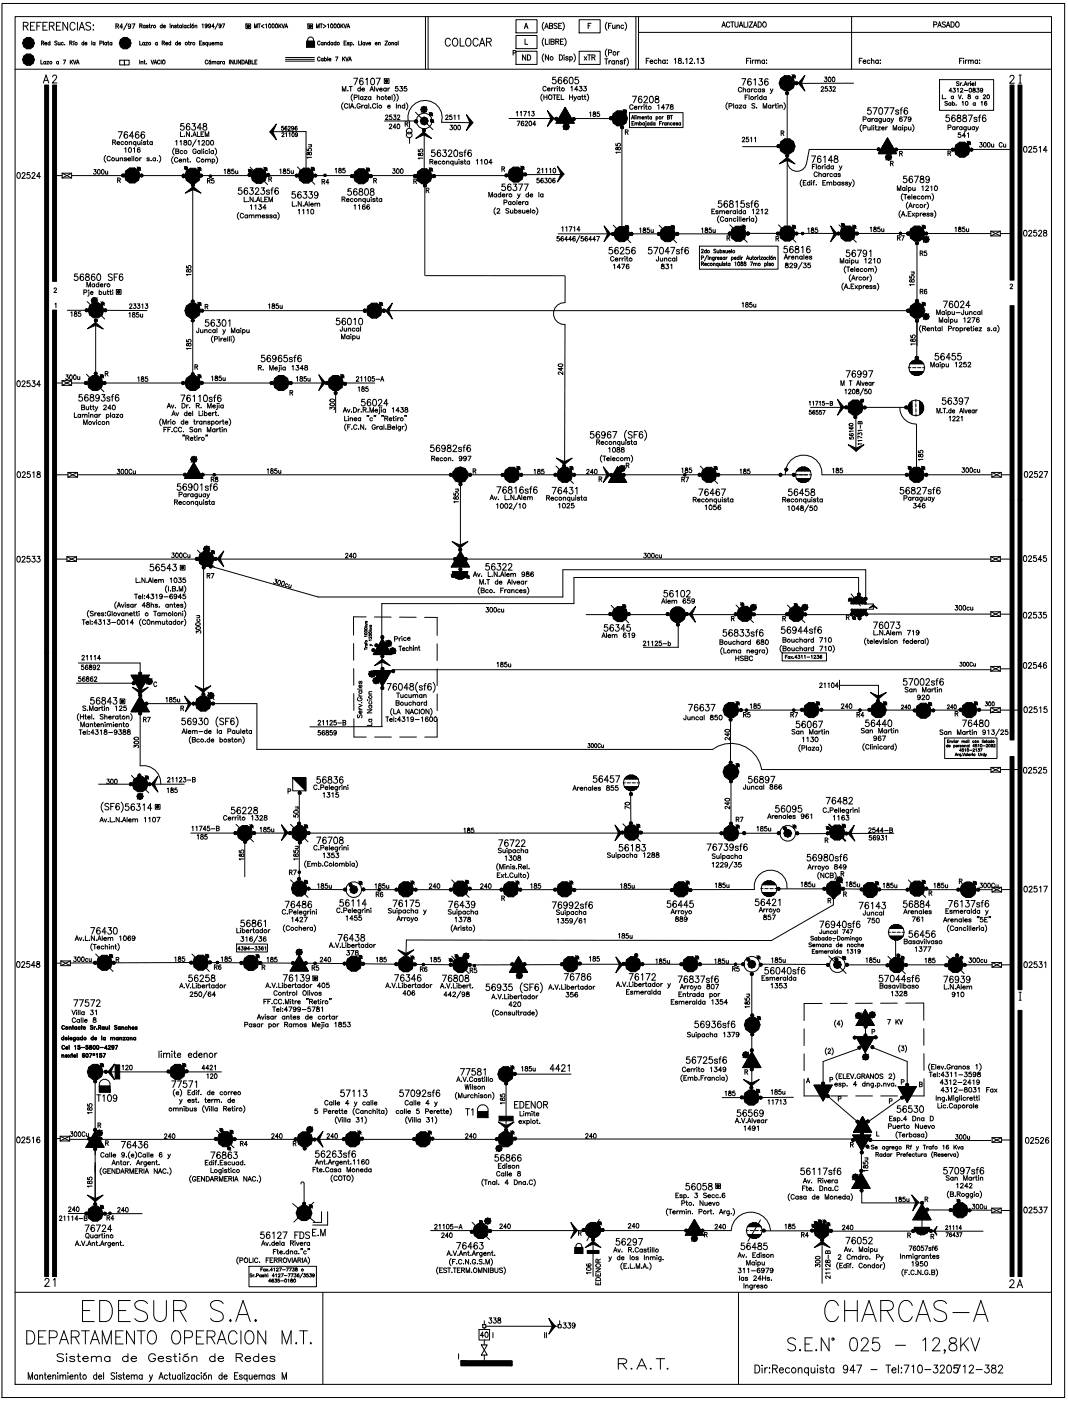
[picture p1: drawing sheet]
<svg xmlns="http://www.w3.org/2000/svg" width="226mm" height="297mm" viewBox="0 0 226 297" stroke-linecap="round" stroke-linejoin="round" font-family="sans-serif">
<g fill="none" stroke="#000" stroke-width=".21">
<path d="M.4 .7h225.3v295.6h-225.3zM3.2 3.5h219.7v290h-219.7zM3.2 14.7h219.7M4.9 5.5l.9-.1 .2-.2-.1-.3-.3-.2h-.7v1.7M5.5 5.5l.5 .9M6.5 5.5h.5M7.4 4.7h-.9v1.7h.9M7.8 5.5h.6M8.7 12.7v.9h.4M8.7 4.7h-.9v1.7M8.8 9.1h.4l.1-.3-.5-.1v.8M9.1 9.1l.2 .4"/>
<path d="M9.1 5.5h.6M9.2 17.6l.6-1.7 .5 1.7M9.4 17h.7M9.5 9.2h.4v-.1a.25 .25 0 0 0-.3 0 .25 .25 0 0 0 0 .4 .25 .25 0 0 0 .3-.1M9.7 13.1a.24 .24 0 0 0-.4 0 .24 .24 0 0 0 0 .4 .24 .24 0 0 0 .4 0M9.7 13v.6M9.9 13h.4l-.4 .6h.4M10 4.7h-.9v1.7h.9M10.5 5.5l.8-.1 .2-.2-.1-.3-.3-.2h-.6v1.7M10.6 9.1a.25 .25 0 0 0-.4 0 .25 .25 0 0 0 0 .3 .25 .25 0 0 0 .4 0M10.6 8.7v.8M11 5.5l.5 .9"/>
<path d="M11.2 16.3l.2-.4 .5 .1 .1 .2-.2 .6-.7 .8h1M12 5.5h.5M12.1 8.8l-.2-.1-.3 .1 .5 .6-.2 .1-.3-.1M12.4 9v.5l.3-.1M12.4 13.1a.25 .25 0 0 0-.4 0 .25 .25 0 0 0 0 .4 .25 .25 0 0 0 .4 0M12.4 13v.6M12.7 9v.5M12.9 4.7h-.9v1.7h.9M13.4 12.7h.5l-.4 .9M13.4 9.1a.25 .25 0 0 0-.3 0 .25 .25 0 0 0 0 .3 .25 .25 0 0 0 .3 0M13.7 9.5h.1M14.3 4.7v1.7l-1-1.7v1.7"/>
<path d="M14.8 9.1h.4l.1-.3-.5-.1v.8M14.9 12.7v.9M15 9.1l.3 .4M15.1 13.1l.3 .5M15.4 12.7l-.5 .6M15.6 12.7l.2 .9 .3-.9M15.6 9v.5M15.8 8.7l-.3 .2M15.9 5.1a.55 .55 0 0 0-.6-.4 .55 .55 0 0 0-.5 .7v.4a.55 .55 0 0 0 .5 .6 .55 .55 0 0 0 .6-.4M16.2 13.6l.3-.9 .3 .9M16.3 13.3h.4M16.4 4.7v1.7"/>
<path d="M16.8 6.4l.5-1.7 .6 1.7M17 5.8h.7M17.8 9.1a.25 .25 0 0 0-.4 0 .25 .25 0 0 0 0 .3 .25 .25 0 0 0 .4 0M17.8 8.7v.8M18 9.2h.4v-.1a.25 .25 0 0 0-.3 0 .25 .25 0 0 0 0 .4 .25 .25 0 0 0 .3-.1M19.2 5a.55 .55 0 0 0-.5-.3 .55 .55 0 0 0-.5 .4l.2 .3 .7 .3 .1 .5a.62 .62 0 0 1-1 0M19.4 8.7v.8M19.8 5.3v.1zM19.8 6.2v.2zM20.1 9.1a.25 .25 0 0 0-.3 0 .25 .25 0 0 0 0 .3 .25 .25 0 0 0 .3 0M20.1 9v.5M21.2 9.1h.4v-.4h-.4v.8"/>
<path d="M21.9 8.7v.8M22.6 9.1a.25 .25 0 0 0-.4 0 .25 .25 0 0 0 0 .3 .25 .25 0 0 0 .4 0M22.6 9v.5M22.8 9h.3M22.9 8.7v.7l.2 .1M23.7 9.1a.25 .25 0 0 0-.3 0 .25 .25 0 0 0 0 .3 .25 .25 0 0 0 .3 0M23.7 9v.5M24.6 5.5h.5v-.3l-.5-.1v1M24.9 5.5l.3 .6M25.4 12.8h1v1h-1zM26 5.7h-.6l.4-.6v1M26.4 12.8h1v1h-1z"/>
<path d="M27 4.9l-.8 1.5M27.7 5.4a.27 .27 0 0 1-.4 .2 .27 .27 0 0 1-.1-.4 .27 .27 0 0 1 .5 0l-.1 .8-.4-.1M28 5.1h.6l-.4 1M29.6 5.5l.5-.1v-.2l-.5-.1v.8M29.6 8.7v.8h.5M29.6 12.7v.9M29.9 5.5l.2 .4M29.9 13.2l.4-.1v.5M29.9 13v.6M30.5 13h.3M30.6 9.1a.25 .25 0 0 0-.3 0 .25 .25 0 0 0 0 .3 .25 .25 0 0 0 .3 0M30.6 12.7v.7l.2 .2"/>
<path d="M30.6 9v.5M30.8 5.5a.25 .25 0 0 0-.4 0 .25 .25 0 0 0 0 .3 .25 .25 0 0 0 .4 0M30.8 5.4v.5M30.9 9h.4l-.4 .5h.4M31.1 13.5h.1M31.4 5.5l-.3-.1v.2l.3 .2-.1 .1-.3-.1M31.6 5.4h.2M31.7 5.1v.7l.2 .1M32 12.7l.3 .9 .3-.9M32.1 5.4v.5M32.4 5.4l-.3 .2M32.7 13.6l.3-.9 .2 .9"/>
<path d="M32.8 13.3h.3M33.4 9.1a.25 .25 0 0 0-.4 0 .25 .25 0 0 0 0 .3 .25 .25 0 0 0 .4 0M33.4 9v.5M33.9 12.9a.27 .27 0 0 0-.3-.2 .27 .27 0 0 0-.2 .4v.2a.28 .28 0 0 0 .2 .3 .28 .28 0 0 0 .3-.2M34.2 12.7v.9M34.4 5.5a.25 .25 0 0 0-.4 0 .25 .25 0 0 0 0 .3 .25 .25 0 0 0 .4 0M34.4 9.1h.4l.1-.3-.5-.1v.8M34.4 5.1v.8M34.6 12.8v-.1a.37 .37 0 0 1 .4 .5 .37 .37 0 0 1-.5 .3l-.1-.4zM34.6 5.6h.5l-.1-.2a.25 .25 0 0 0-.3 .1 .25 .25 0 0 0 0 .3 .25 .25 0 0 0 .4 0M34.6 9.1l.3 .4M35.1 9.2h.4v-.1a.25 .25 0 0 0-.3 0 .25 .25 0 0 0 0 .4 .25 .25 0 0 0 .3-.1"/>
<path d="M36 5.1h.1M36.1 5.4v.5M36.2 9.1a.25 .25 0 0 0-.4 0 .25 .25 0 0 0 0 .3 .25 .25 0 0 0 .4 0M36.2 8.7v.8M36.4 5.5l.3-.1 .1 .5M36.4 5.4v.5M37.4 5.5l-.1-.1-.3 .1 .4 .2v.2l-.4-.1M37.6 5.4h.2M37.6 9.1a.25 .25 0 0 0-.3 0 .25 .25 0 0 0 0 .3 .25 .25 0 0 0 .3 0M37.6 8.7v.8M37.7 5.1v.7l.2 .1M37.9 9.2h.4v-.1a.25 .25 0 0 0-.4 0 .25 .25 0 0 0 .1 .4 .25 .25 0 0 0 .3-.1"/>
<path d="M38.5 5.5a.25 .25 0 0 0-.4 0 .25 .25 0 0 0 0 .3 .25 .25 0 0 0 .4 0M38.5 5.4v.5M38.8 5.1v.8M39.4 5.5a.25 .25 0 0 0-.3 0 .25 .25 0 0 0 0 .3 .25 .25 0 0 0 .3 0M39.4 5.4v.5M39.9 9h.3M40 8.7v.7l.2 .1M40.1 5.5a.25 .25 0 0 0-.3 0 .25 .25 0 0 0 0 .3 .25 .25 0 0 0 .3 0M40.3 5.1h.1M40.4 5.4v.5M40.4 9v.5M40.7 9l-.3 .2"/>
<path d="M41 5.1l-.3 .1M41.3 5.5l.4-.1v.5M41.3 5.4v.5M42.3 9.1h.3M42.8 8.7h-.5v.8h.5M42.9 5.2l.1-.1v.8M43.4 9.1l-.2-.1-.2 .1 .3 .2v.2l-.3-.1M43.9 5.4a.24 .24 0 0 1-.3 .1 .24 .24 0 0 1-.1-.3 .24 .24 0 0 1 .4 0l-.1 .7-.3-.1M44 9.1a.25 .25 0 0 0-.4 0 .25 .25 0 0 0 0 .3 .25 .25 0 0 0 .4 0M44 9v.8M44 12.9a.28 .28 0 0 0-.3-.2 .28 .28 0 0 0-.2 .4v.2a.28 .28 0 0 0 .2 .3 .28 .28 0 0 0 .3-.2M44.3 9v.5l.4-.1"/>
<path d="M44.6 12.7l-.3 .2M44.6 5.4a.23 .23 0 0 1-.3 .1 .23 .23 0 0 1-.1-.3 .23 .23 0 0 1 .4 0l-.1 .7-.3-.1M44.7 9v.5M44.7 13.1a.25 .25 0 0 0-.4 0 .25 .25 0 0 0 0 .4 .25 .25 0 0 0 .4 0M44.7 13v.6M44.9 9.2h.5l-.1-.1a.25 .25 0 0 0-.3 0 .25 .25 0 0 0 0 .4 .25 .25 0 0 0 .4-.1M45 13.2l.3-.1 .1 .5M45 13v.6M45.4 13.2l.3-.1 .1 .5M45.4 5.6h-.5l.4-.5v.8M45.6 9.1l.4-.1v.5M45.6 9v.5"/>
<path d="M46 9.1l.4-.1v.5M46.2 4.9l-.6 1.3M46.5 13.1a.25 .25 0 0 0-.4 0 .25 .25 0 0 0 0 .4 .25 .25 0 0 0 .4 0M46.5 13v.6M46.7 13v.6M46.9 5.4a.23 .23 0 0 1-.4 .1 .23 .23 0 0 1 0-.3 .23 .23 0 0 1 .3 0v.7l-.4-.1M47 13l-.3 .3M47.1 9.1a.25 .25 0 0 0-.4 0 .25 .25 0 0 0 0 .3 .25 .25 0 0 0 .4 0M47.1 9v.5M47.1 5.1h.5l-.3 .8M47.6 13.1a.25 .25 0 0 0-.4 0 .25 .25 0 0 0 0 .4 .25 .25 0 0 0 .4 0M47.6 13v.6"/>
<path d="M48.6 12.7v.9M49.4 12.7v.9l-.5-.9v.9M49.7 12.7v.6l.2 .3 .3-.1v-.8M51 12.7v.9l-.5-.9v.9M51.3 12.7a.43 .43 0 0 1 .5 .5 .43 .43 0 0 1-.5 .4zM51.9 13.6l.3-.9 .3 .9M52 13.3h.4M52.1 5.1h1v1h-1zM52.7 13.1l.5 .1v.2l-.2 .2h-.3v-.9l.5 .1-.2 .3M53.4 12.7v.9h.5M54 5.9v-.8l.2 .8 .3-.8v.8M54 13.1h.3"/>
<path d="M54.5 12.7h-.5v.9h.5M54.7 5.1h.5M55 5.1v.8M56 5.2l-.6 .4 .6 .3M56.3 5.2l.2-.1v.8M57 5.1a.38 .38 0 0 1 .4 .4 .38 .38 0 0 1-.4 .4l-.1-.3zM57.8 5.1a.38 .38 0 0 1 .4 .4 .38 .38 0 0 1-.4 .4l-.2-.3zM58.5 5.1a.38 .38 0 0 1 .4 .4 .38 .38 0 0 1-.4 .4zM59.1 5.1v.8M59.3 5.4l.3 .5M59.6 5.1l-.5 .5M59.8 5.1l.2 .8 .3-.8"/>
<path d="M60.4 5.9l.3-.8 .3 .8M60.5 5.6h.4M60.5 12.6h6.2M60.5 12.2h6.2M60.5 13h6.2M65 8.7h1.7v1.3h-1.7zM65.2 8.7a.68 .68 0 0 1 .8-.8l.4 .2 .1 .6M65.3 5.1h1v1h-1zM67.1 5.9v-.8l.3 .8 .3-.8v.8M67.9 5.1h.5M67.9 8.9a.28 .28 0 0 0-.4-.2 .28 .28 0 0 0-.2 .3v.2a.28 .28 0 0 0 .2 .3 .28 .28 0 0 0 .4-.2M67.9 12.3a.27 .27 0 0 0-.4-.2 .27 .27 0 0 0-.2 .3v.2a.28 .28 0 0 0 .2 .3 .28 .28 0 0 0 .4-.2"/>
<path d="M68.1 5.1v.8M68.5 9.1a.25 .25 0 0 0-.4 0 .25 .25 0 0 0 0 .3 .25 .25 0 0 0 .4 0M68.5 12.5a.25 .25 0 0 0-.4 0 .25 .25 0 0 0 0 .3 .25 .25 0 0 0 .4 0M68.5 9v.5M68.5 12.4v.5M68.5 5.2l.6 .4-.6 .3M68.8 9.1l.4-.1v.5M68.8 12.5a.25 .25 0 0 1 .3 0 .25 .25 0 0 1 0 .3 .25 .25 0 0 1-.3 0M68.8 9v.5M68.8 12.1v.8M69.5 5.2l.1-.1v.8M69.5 12.1v.8"/>
<path d="M69.7 12.6h.5l-.1-.2a.25 .25 0 0 0-.3 .1 .25 .25 0 0 0 0 .3 .25 .25 0 0 0 .4 0M69.9 9.1a.25 .25 0 0 0-.4 0 .25 .25 0 0 0 0 .3 .25 .25 0 0 0 .4 0M69.9 8.7v.8M70.2 5.1a.38 .38 0 0 1 .4 .4 .38 .38 0 0 1-.4 .4zM70.5 9.1a.25 .25 0 0 0-.3 0 .25 .25 0 0 0 0 .3 .25 .25 0 0 0 .3 0M70.5 9v.5M70.9 5.1a.38 .38 0 0 1 .4 .4 .38 .38 0 0 1-.4 .4zM71.1 12.1h.5l-.3 .8M71.2 9.1a.24 .24 0 0 0-.3 0 .24 .24 0 0 0 0 .3 .24 .24 0 0 0 .3 0M71.2 8.7v.8M71.6 5.1a.38 .38 0 0 1 .4 .4 .38 .38 0 0 1-.4 .4l-.1-.3zM72.3 5.1v.8"/>
<path d="M72.4 5.4l.4 .5M72.6 19.3v-1l.4 1 .3-1v1M72.6 12.1v.8M72.8 5.1l-.5 .5M72.8 12.4l.3 .5M72.9 5.1l.3 .8 .3-.8M73 9.1h.2M73.1 12.1l-.5 .5M73.3 12.1l.3 .8 .2-.8M73.4 8.7h-.4v.8h.4M73.6 5.9l.2-.8 .3 .8M73.7 5.6h.3"/>
<path d="M73.7 19.2h.1M73.9 12.9l.3-.8 .3 .8M74 9.1l-.2-.1-.2 .1 .4 .2v.2l-.4-.1M74 18.3h.7M74 12.6h.4M74.2 9.1a.25 .25 0 0 1 .4 0 .25 .25 0 0 1 0 .3 .25 .25 0 0 1-.4 0M74.2 9v.8M74.3 18.3v1M74.8 20a1 1 0 0 0 0 1.5M75 9.5h.1M75 16.6h.8l-.6 1.4M76 8.7v.8h.5"/>
<path d="M76.4 18.8a.31 .31 0 0 0-.5 0 .31 .31 0 0 0 0 .4 .31 .31 0 0 0 .5 0M76.4 18.3v1M76.6 8.7v.8M76.7 18.9h.6a.33 .33 0 0 0-.5-.1 .33 .33 0 0 0 0 .5 .33 .33 0 0 0 .5-.1M77 16.8l-.1-.2a.39 .39 0 0 0-.6 .2v1a.39 .39 0 0 0 .6 0 .39 .39 0 0 0-.1-.6 .39 .39 0 0 0-.6 .3M77.3 9.1a.25 .25 0 0 0-.3 0 .25 .25 0 0 0 0 .3 .25 .25 0 0 0 .3 0M77.3 9v.5M77.5 9l.3 .5 .2-.5M77.6 16.8l.3-.2v1.4M78.2 9.2h.4l-.1-.1a.25 .25 0 0 0-.3 0 .25 .25 0 0 0 0 .4 .25 .25 0 0 0 .4-.1M78.4 19.3l.4-1 .4 1M78.6 19h.4"/>
<path d="M78.7 16.6a.39 .39 0 0 1 .6 .2l.1 .4a.6 .6 0 0 1-.5 .8 .96 .96 0 0 1-.2-1.4zM79.4 18.3v1M79.5 9.2h.5l-.1-.1a.25 .25 0 0 0-.3 0 .25 .25 0 0 0 0 .4 .25 .25 0 0 0 .4-.1M79.7 18.7l.3 .6 .2-.6M79.8 16.6h.8l-.6 1.4M80.2 9.1l.4-.1v.5M80.2 9v.5M80.5 18.9h.5a.33 .33 0 0 0-.5-.1 .33 .33 0 0 0 0 .5 .33 .33 0 0 0 .5-.1M81.5 16.7h1v1h-1zM81.6 8.7h.5l-.5 .8h.5M81.9 18.8a.31 .31 0 0 0-.5 0 .31 .31 0 0 0 0 .4 .31 .31 0 0 0 .5 0M81.9 18.7v.6"/>
<path d="M82.3 18.7v.6M82.6 18.7l-.3 .2M83.1 9.1l.3-.1 .1 .5M83.1 9v.5M83.5 20a1.01 1.01 0 0 1 0 1.5M84.1 20a1.01 1.01 0 0 1 0 1.5M84.1 9.1a.25 .25 0 0 0-.3 0 .25 .25 0 0 0 0 .3 .25 .25 0 0 0 .3 0M84.1 9v.5M84.3 18.3h-.4l-.1 .5a.34 .34 0 0 1 .6 0 .34 .34 0 0 1-.1 .5 .34 .34 0 0 1-.5-.2M84.4 8.7v.8M84.8 18.3h.5l-.3 .4a.32 .32 0 0 1 .3 .5 .32 .32 0 0 1-.6-.1M86.2 18.3h-.5v.5a.35 .35 0 0 1 .5 0 .35 .35 0 0 1-.1 .5 .35 .35 0 0 1-.5-.2"/>
<path d="M90.2 3.5v11.2M90.8 3.5v11.2M95.5 8.5a.55 .55 0 0 0-.7-.4 .55 .55 0 0 0-.4 .6v.4a.55 .55 0 0 0 .4 .7 .55 .55 0 0 0 .7-.4M96.2 8.2a.78 .78 0 0 1 .9 .4 .78 .78 0 0 1-.2 .9l-.1 .2a.78 .78 0 0 1-.9-.4 .78 .78 0 0 1 .2-1zM97.6 8.1v1.7h.8M99 8.2a.58 .58 0 0 1 .9 .5v.4a.58 .58 0 0 1-.6 .7 .58 .58 0 0 1-.6-.7l.1-.6zM101.4 8.5a.55 .55 0 0 0-.7-.4 .55 .55 0 0 0-.4 .6v.4a.55 .55 0 0 0 .4 .7 .55 .55 0 0 0 .7-.4M101.6 9.8l.6-1.7 .6 1.7M101.9 9.2h.7M103.2 8.9l.8-.1 .2-.2-.1-.3-.3-.2h-.6v1.7M103.7 8.9l.5 .9M108.8 11.2h.5v-.4l-.5-.1v1"/>
<path d="M109.4 7.5h4.5v2.8h-4.5zM109.4 10.9h4.5v2.8h-4.5zM109.4 4.2h4.5v2.8h-4.5zM111.2 6.1l.3-1.2 .4 1.2M111.3 8.3v1.1h.6M111.3 5.7h.5M111.5 11.6v1.1l-.7-1.1v1.1M111.8 11.6a.57 .57 0 0 1 .7 .6 .57 .57 0 0 1-.7 .5zM115 19.9a1.01 1.01 0 0 0 0 1.5M115.3 11.4a1.23 1.23 0 0 0 0 1.7M115.3 8.1a1.23 1.23 0 0 0 0 1.7M115.3 4.7a1.23 1.23 0 0 0 0 1.7"/>
<path d="M115.5 6.1l.4-1.2 .3 1.2M115.6 8.3v1.1h.6M115.6 5.7h.5M115.8 18.5a.36 .36 0 0 0-.4-.2 .36 .36 0 0 0-.3 .4v.2a.36 .36 0 0 0 .3 .4 .36 .36 0 0 0 .4-.2M116.1 18.9h.5a.31 .31 0 0 0-.3-.2 .31 .31 0 0 0-.3 .3 .31 .31 0 0 0 .3 .3l.3-.2M116.3 11.6v1.1l-.7-1.1v1.1M116.4 8.3v1.1M116.5 5.5l.6 .1 .1 .2-.3 .3h-.4v-1.2l.6 .1 .1 .3-.3 .2M116.8 8.8l.6 .1 .1 .3-.2 .2h-.5v-1.1l.6 .1 .1 .2-.2 .2M117 18.6v.7M117.3 18.6l-.3 .3M117.6 18.6v.7"/>
<path d="M117.8 16.4h-.6l-.1 .6a.45 .45 0 0 1 .7 0 .45 .45 0 0 1-.1 .6 .45 .45 0 0 1-.6-.1M117.8 8.8h.6v-.4l-.6-.1v1.1M117.9 18.6l-.3 .3M118.1 5.1l-.2-.2-.5 .2 .1 .3 .6 .3-.2 .4-.5-.2M118.2 8.8l.3 .6M118.1 18.4h.1M118.2 18.7v.6M118.4 18.6h.4M118.4 5.5h.4M118.6 18.3v.8l.2 .2M118.6 11.6a.57 .57 0 0 1 .7 .6 .57 .57 0 0 1-.7 .5zM118.8 8.8h.4"/>
<path d="M119.1 16.6l-.1-.2a.39 .39 0 0 0-.6 .2v1a.39 .39 0 0 0 .6 0 .39 .39 0 0 0-.1-.6 .39 .39 0 0 0-.6 .3M119.1 4.9h-.7v1.2h.7M119.3 4.7a1.24 1.24 0 0 1 0 1.7M119.5 8.3h-.7v1.1h.7M119.5 11.7h.1M119.6 12.1v.6M119.7 8.1a1.23 1.23 0 0 1 0 1.7M120.2 16.6v-.2a.39 .39 0 0 0-.6 .2v1a.39 .39 0 0 0 .6 0 .39 .39 0 0 0-.1-.6 .39 .39 0 0 0-.6 .3M120.5 12.2l-.2-.2-.3 .1v.2l.5 .3-.2 .1-.4-.1M120.8 12.2a.33 .33 0 0 1 .5-.1 .33 .33 0 0 1 0 .5 .33 .33 0 0 1-.5 0M120.8 12v1.1M120.8 16.4a.39 .39 0 0 1 .6 .2l.1 .4a.6 .6 0 0 1-.5 .8 .96 .96 0 0 1-.2-1.4z"/>
<path d="M121 18.5l.3-.2v1M121.6 11.4a1.23 1.23 0 0 1 0 1.7M122.5 19h-.7l.5-.7v1M122.6 16.4h-.6l-.1 .6a.45 .45 0 0 1 .7 0 .45 .45 0 0 1-.1 .6 .45 .45 0 0 1-.6-.1M122.8 10.9h4.4v2.8h-4.4zM122.8 4.2h4.4v2.8h-4.4zM122.9 18.3h.5l-.3 .4a.33 .33 0 0 1 .2 .5 .33 .33 0 0 1-.5-.1M123.8 18.3h.5l-.3 .4a.32 .32 0 0 1 .3 .5 .32 .32 0 0 1-.6-.1M123.9 12l.5 .7M124.4 12l-.5 .7M124.5 19.9a1.01 1.01 0 0 1 0 1.5M124.6 11.6h.6"/>
<path d="M124.7 5.5h.4M124.9 11.6v1.1M125.3 4.9h-.6v1.2M125.5 12.2l.6-.1v-.4l-.6-.1v1.1M125.8 12.2l.4 .5M128.2 12.5h.7M128.5 12.5v1.1M128.7 10.4a1.23 1.23 0 0 0 0 1.7M128.7 4.7a1.23 1.23 0 0 0 0 1.7M129 11.2l.6-.1v-.4l-.6-.1v1.1M129 5.5h.4M129.1 12.9v.7"/>
<path d="M129.5 12.9h-.2l-.2 .3M129.6 4.9h-.6v1.2M129.9 5.3v.7l.3 .1 .2-.3M130.3 13a.33 .33 0 0 0-.5 0 .33 .33 0 0 0 0 .5 .33 .33 0 0 0 .5-.1M130.3 12.9v.7M130.4 5.3v.8M130.6 13.1l.3-.2h.2l.1 .7M130.6 12.9v.7M130.8 5.5l.2-.2 .3 .1v.7M130.8 5.3v.8M130.9 11v.7M131.3 11h-.2l-.2 .3"/>
<path d="M132 13l-.2-.1-.3 .1 .5 .3v.2l-.3 .1-.2-.2M132.2 5.5a.33 .33 0 0 0-.5-.1 .33 .33 0 0 0 0 .5 .33 .33 0 0 0 .5 0M132.3 12.9h.3M132.5 4.7a1.23 1.23 0 0 1 0 1.7M132.6 12.5l-.2 .2v.9M132.9 12.3a1.23 1.23 0 0 1 0 1.7M134.8 3.5v11.2M135.4 6.9h87.5M135.4 3.5v11.2M137 12.9h.4M137.6 12.4h-.6v1.1M137.8 13h.6a.29 .29 0 0 0-.3-.3 .29 .29 0 0 0-.3 .3l.3 .5 .3-.2"/>
<path d="M139.3 12.9a.33 .33 0 0 0-.5 0 .33 .33 0 0 0 0 .4 .33 .33 0 0 0 .5 0M139.6 12.9l.2-.2 .3 .1v.7M139.6 12.4v1.1M141 12.9a.33 .33 0 0 0-.5 0 .33 .33 0 0 0 0 .4 .33 .33 0 0 0 .5 0M141 12.7v.8M141.5 12.7v.1zM141.5 13.4h.1M143 12.6l.2-.2v1.1M143.9 12.4v.3a.45 .45 0 0 1 .5 .2 .45 .45 0 0 1 0 .5l-.2 .1a.37 .37 0 0 1-.4-.4 .37 .37 0 0 1 .5-.3l.1-.4zM144.8 13.4h.1M145.4 12.6l.2-.2v1.1M146.2 12.6l.2-.2 .4 .2-.6 .9h.7"/>
<path d="M147.2 13.4h.1M147.8 12.6l.2-.2v1.1M148.7 12.4h.5l-.3 .4a.35 .35 0 0 1 .3 .5 .35 .35 0 0 1-.6 0M153 5.8l.4-1.2 .4 1.2M153.2 5.4h.5M154.7 4.9a.37 .37 0 0 0-.4-.3 .37 .37 0 0 0-.3 .5v.2a.37 .37 0 0 0 .3 .5 .37 .37 0 0 0 .4-.3M154.9 4.6h.7M155.2 4.6v1.2M155.8 4.6v.8l.3 .4 .3-.2 .1-1M156.7 5.8l.4-1.2 .4 1.2M156.9 5.4h.4M157.2 18.8a.36 .36 0 0 0-.4-.3 .36 .36 0 0 0-.3 .4v.2a.36 .36 0 0 0 .3 .4 .36 .36 0 0 0 .4-.2"/>
<path d="M157.3 16.7h.8l-.6 1.4M157.6 19l.2-.2 .2 .1 .1 .6M157.6 18.5v1M157.7 4.6v1.2h.6M158.3 12.9h.3M158.5 4.6v1.2M158.9 4.6h.6l-.6 1.2h.6M158.9 12.4h-.6v1.1M159 19a.31 .31 0 0 0-.5-.1 .31 .31 0 0 0 0 .5 .31 .31 0 0 0 .5 0M159 18.8v.7M159.1 12.4h.1M159.1 12.8v.7"/>
<path d="M159.2 16.9v-.2a.39 .39 0 0 0-.6 .2v1a.39 .39 0 0 0 .6 0 .39 .39 0 0 0-.1-.6 .39 .39 0 0 0-.6 .3M159.3 18.8v.7M159.5 12.7v.8M159.7 18.8l-.4 .3M159.7 5.8l.4-1.2 .4 1.2M159.8 16.9l.3-.2v1.4M159.9 5.4h.5M159.9 12.7l-.3 .1-.1 .2M160.1 12.9l.3-.2 .2 .1 .1 .7M160.1 12.7v.8M160.4 19a.31 .31 0 0 0-.4-.1 .31 .31 0 0 0 0 .5 .31 .31 0 0 0 .4 0M160.7 12.9l.2-.2 .2 .1 .1 .7"/>
<path d="M160.7 4.6a.57 .57 0 0 1 .7 .6 .57 .57 0 0 1-.7 .6zM161 16.7h.6l-.3 .5a.44 .44 0 0 1 .3 .7 .44 .44 0 0 1-.8-.1M161.3 19a.31 .31 0 0 0-.5-.1 .31 .31 0 0 0 0 .5 .31 .31 0 0 0 .5 0M161.3 18.8v.7M161.9 4.7a.51 .51 0 0 1 .6 .5 .51 .51 0 0 1-.6 .5l-.2-.4zM162.1 12.9a.33 .33 0 0 0-.5 0 .33 .33 0 0 0 0 .4 .33 .33 0 0 0 .5 0M162.1 12.7v.8M162.1 19l-.5-.1v.2l.5 .3-.2 .1-.3-.1M162.5 12.7v.1zM162.5 13.4h.1M162.8 16.9v-.2a.39 .39 0 0 0-.6 .2v1a.39 .39 0 0 0 .6 0 .39 .39 0 0 0-.1-.6 .39 .39 0 0 0-.6 .3M163.3 18.8l.3 .7"/>
<path d="M163.9 18.8l-.4 .9-.2 .1M166.9 17.6v13.4M167.9 15.8l.8 .8M174.1 18.6l.2-.2 .3 .2-.6 .7h.6M174.8 16.3h.5l-.3 .4a.3 .3 0 0 1 .3 .5 .3 .3 0 0 1-.6-.1M175.4 18.4h-.4l-.1 .4a.32 .32 0 0 1 .5 0 .32 .32 0 0 1-.1 .5 .32 .32 0 0 1-.4-.1M175.7 16.4a.48 .48 0 0 1 .5 .4 .48 .48 0 0 1-.3 .5l-.3-.2zM175.8 18.4h.5l-.3 .3a.31 .31 0 0 1 .3 .5 .31 .31 0 0 1-.6 0M176.5 16.4a.48 .48 0 0 1 .6 .4 .48 .48 0 0 1-.3 .5l-.3-.2zM176.6 18.6l.2-.2 .3 .2-.5 .7h.5M180.5 3.5v11.2M181 17.6l-14.4 .1"/>
<path d="M182.2 12.9h.4M182.8 12.4h-.6v1.1M183 13h.6l-.1-.2a.33 .33 0 0 0-.4 .1 .33 .33 0 0 0 0 .5 .33 .33 0 0 0 .5-.1M184.4 12.9a.33 .33 0 0 0-.4 0 .33 .33 0 0 0 0 .4 .33 .33 0 0 0 .4 0M184.8 12.9l.2-.2 .2 .1 .1 .7M184.8 12.4v1.1M186.2 12.9a.33 .33 0 0 0-.5 0 .33 .33 0 0 0 0 .4 .33 .33 0 0 0 .5 0M186.2 12.7v.8M186.6 12.7v.1zM186.6 13.4h.1M198 5.2h.5l.1-.4-.6-.2v1.2M198.8 5.8l.4-1.2 .4 1.2"/>
<path d="M199 5.4h.4M199.2 16.9h11.5v6.5h-11.5zM200.4 4.8l-.2-.2-.4 .2 .1 .3 .5 .3-.2 .4-.4-.2M200.6 5.8l.4-1.2 .4 1.2M200.8 5.4h.4M201.6 4.6a.57 .57 0 0 1 .7 .6 .57 .57 0 0 1-.7 .6zM201.8 19.3h-.6l.4-.6v.8M202.1 18.7h.4l-.2 .3a.28 .28 0 0 1 .2 .5 .28 .28 0 0 1-.5-.1M202.8 4.7a.51 .51 0 0 1 .6 .5 .51 .51 0 0 1-.6 .5l-.2-.4zM202.9 18.9l.2-.2v.8M203.3 17.4l-.2-.1-.3 .1 .5 .5-.2 .3-.3-.2M203.4 12.9h.4"/>
<path d="M203.6 17.6v.6M203.6 18.9l.2-.2 .3 .2-.5 .6h.6M203.9 17.6l-.3 .2M204.1 12.4h-.7v1.1M204.2 18.1h.1M204.2 12.4h.1M204.3 12.8v.7M204.4 18.2l.3-.9 .3 .9M204.4 19.2h.8M204.5 17.9h.4M204.7 12.7v.8M205.1 12.7l-.3 .1-.1 .2"/>
<path d="M205.2 17.6v.6M205.3 12.9l.2-.2 .3 .1v.7M205.3 12.7v.8M205.6 17.6l-.4 .2M205.7 17.4h.1M205.8 17.6v.6M205.8 12.9l.3-.2 .2 .1 .1 .7M206 17.8h.5a.27 .27 0 0 0-.3-.2 .27 .27 0 0 0-.2 .3 .27 .27 0 0 0 .2 .3l.3-.2M206.3 18.8v.1a.47 .47 0 0 1 .5 .6h-.5a.34 .34 0 0 1 0-.4 .34 .34 0 0 1 .4-.1v-.2zM206.8 17.3v.9M207.1 18.7h.4l-.2 .3a.28 .28 0 0 1 .2 .5 .28 .28 0 0 1-.5-.1M207.3 12.9a.33 .33 0 0 0-.5 0 .33 .33 0 0 0 0 .4 .33 .33 0 0 0 .5 0"/>
<path d="M207.3 12.7v.8M207.7 12.7v.1zM207.7 13.4h.1M208.3 19a.26 .26 0 0 1-.3 .2 .26 .26 0 0 1-.1-.4 .26 .26 0 0 1 .4 0l-.1 .7-.3-.1M214.1 16.4l.3-.4h.4l.2 .3-.2 .5-.7 .8h1M216 17.6h.5M216 15.9h.5M216.3 15.9v1.7M3.7 36.6h.2a.66 .66 0 0 1 .4 .6 .66 .66 0 0 1-.4 .6h-.2l-.1-.5zM4.7 36.9l.2-.3 .4 .2-.7 1h.8M6.3 36.6h-.5l-.1 .5a.4 .4 0 0 1 .6 0 .4 .4 0 0 1 0 .6 .4 .4 0 0 1-.6-.1M6.8 36.9l.2-.3 .4 .2-.7 1h.8"/>
<path d="M8.6 37.4h-.8l.5-.8v1.2M11.6 37.2h1.6M13.2 36.7h2M13.2 37.7h2M13.2 36.7l2 1M13.2 36.7v1M15.2 37.2h93.1M15.2 36.7l-2 1M15.2 36.7v1M19.9 36h.5l-.3 .3a.31 .31 0 0 1 .3 .5 .31 .31 0 0 1-.6-.1M20.8 36a.48 .48 0 0 1 .5 .4 .48 .48 0 0 1-.3 .5l-.3-.2zM21.6 36a.48 .48 0 0 1 .6 .4 .48 .48 0 0 1-.4 .5l-.3-.2z"/>
<path d="M22.4 36.3v.6h.2l.2-.2M22.4 32.9a1.01 1.01 0 0 0 0 1.5M22.8 36.3v.6M23.4 33.4a.36 .36 0 0 0-.4-.3 .36 .36 0 0 0-.3 .4v.2a.36 .36 0 0 0 .3 .4 .36 .36 0 0 0 .4-.2M23.9 30.2l.5-.1 .1-.3-.6-.1v1M24.2 30.2l.3 .5M24.6 33.5v.6h.3l.2-.2M24.8 30.3h.6a.31 .31 0 0 0-.4-.3 .31 .31 0 0 0-.3 .4 .31 .31 0 0 0 .3 .3l.4-.2M24.9 38.2h.5l.1-.4-.6-.1v1M25.1 27.9h.8l-.6 1.4M25.1 33.5v.6M25.2 38.2l.3 .5"/>
<path d="M25.5 33.6l.2-.1h.2l.1 .6M25.5 33.5v.6M26.2 30.2a.31 .31 0 0 0-.5-.1 .31 .31 0 0 0 0 .5 .31 .31 0 0 0 .5-.1M26.4 31.5l.3-.2v1M26.8 33.6l-.4-.1v.2l.4 .3-.2 .1-.3-.1M27 28.1v-.1a.39 .39 0 0 0-.6 .2v.9a.39 .39 0 0 0 .6 .1 .39 .39 0 0 0-.1-.7 .39 .39 0 0 0-.6 .4M27.1 33.7h.6a.31 .31 0 0 0-.4-.2 .31 .31 0 0 0-.3 .3 .31 .31 0 0 0 .3 .3l.4-.1M27.4 31.4a.45 .45 0 0 1 .5 .4 .45 .45 0 0 1-.5 .4l-.2-.3zM27.4 30.2l.2-.2 .3 .1v.6M27.4 30v.7M28 33.1v1M28.3 31.5l.2-.2v1"/>
<path d="M28.3 28.9h-.9l.6-1v1.4M28.4 33.1v1M28.8 30.2a.31 .31 0 0 0-.5-.1 .31 .31 0 0 0 0 .5 .31 .31 0 0 0 .5-.1M28.8 30v1M29.1 35.4l.8 .8M29.2 30v.6l.3 .1 .2-.2M29.4 28.1v-.1a.39 .39 0 0 0-.6 .2v.9a.39 .39 0 0 0 .6 .1 .39 .39 0 0 0-.1-.7 .39 .39 0 0 0-.6 .4M29.6 33.5v.6M29.7 31.5l-.1-.1a.44 .44 0 0 0-.5 .4 .44 .44 0 0 0 .5 .4 .3 .3 0 0 0 0-.5 .3 .3 0 0 0-.5 .3M29.7 30v.7M30 33.5l-.4 .2M30 29.7h.1"/>
<path d="M30.1 30.1v.6M30.6 28.1v-.1a.39 .39 0 0 0-.6 .2v.9a.39 .39 0 0 0 .6 .1 .39 .39 0 0 0-.2-.7 .39 .39 0 0 0-.5 .4M30.9 30.2l-.5-.1v.2l.5 .2-.2 .2-.3-.2M31.1 30h.4M31.3 29.7v.8l.2 .2M31.7 33.6l-.2-.1-.3 .1 .4 .2v.3l-.4-.1M32 34h.1M32.3 30.2a.31 .31 0 0 0-.5-.1 .31 .31 0 0 0 0 .5 .31 .31 0 0 0 .5-.1M32.3 30v.7M33 33.6a.31 .31 0 0 0-.5 0 .31 .31 0 0 0 0 .4 .31 .31 0 0 0 .5 0M33 33.5v.6M33.4 34h.1"/>
<path d="M33.8 32.9a1.01 1.01 0 0 1 0 1.5M36.7 33.2a1.01 1.01 0 0 0 0 1.5M36.9 31.4a1 1 0 0 0 0 1.5M37.2 30l.3-.2v1M37.3 32.1h.6v.3l-.2 .2h-.4v-1l.6 .1v.2l-.2 .2M37.7 33.6a.36 .36 0 0 0-.4-.2 .36 .36 0 0 0-.3 .4v.2a.36 .36 0 0 0 .3 .4 .36 .36 0 0 0 .4-.3M38 34h.5a.31 .31 0 0 0-.3-.2 .31 .31 0 0 0-.3 .3 .31 .31 0 0 0 .3 .3l.3-.2M38.2 30l.2-.2v1M38.3 28v.9h.5M38.7 32.1a.31 .31 0 0 0-.4-.1 .31 .31 0 0 0 0 .5 .31 .31 0 0 0 .4-.1M38.8 33.9l.3-.2 .2 .1 .1 .6M38.8 33.7v.7"/>
<path d="M39 26.2h-.6l-.1 .6a.45 .45 0 0 1 .7 0 .45 .45 0 0 1-.1 .7 .45 .45 0 0 1-.7-.2M39.1 28.9h.1M39.1 29.8v.3l.5 .3a.31 .31 0 0 1-.4 .4 .31 .31 0 0 1-.2-.5l.6-.3-.1-.2zM39.1 35.3l.7 .7M39.6 33.7h.4M39.8 33.4v.8l.2 .2M40 29.8a.45 .45 0 0 1 .5 .5 .45 .45 0 0 1-.5 .4l-.1-.4zM40.2 28v.9l-.7-.9v.9M40.2 26.4l-.2-.2a.77 .77 0 0 0-.5 .7 .77 .77 0 0 0 .4 .7 .41 .41 0 0 0 .4-.4 .41 .41 0 0 0-.4-.4 .41 .41 0 0 0-.4 .3M40.3 34.3h.1M40.6 28.9h.1M40.7 26.2h.7l-.4 .5a.44 .44 0 0 1 .4 .7 .44 .44 0 0 1-.8-.1"/>
<path d="M40.9 39v41.8M40.9 28.9l.3-.9 .4 .9M41 28.6h.5M41.6 31.8a.36 .36 0 0 0-.4-.2 .36 .36 0 0 0-.3 .4v.2a.35 .35 0 0 0 .3 .4 .35 .35 0 0 0 .4-.4h-.2M41.6 29.6l-.8 1.5M41.8 28v.9h.6M41.9 35.4l.8 .8M42 30l.2-.2v1M42.4 33.6a.36 .36 0 0 0-.4-.2 .36 .36 0 0 0-.3 .4v.2a.36 .36 0 0 0 .3 .4 .36 .36 0 0 0 .4-.3M42.4 32.1a.31 .31 0 0 0-.4-.1 .31 .31 0 0 0 0 .5 .31 .31 0 0 0 .4-.1M42.4 31.9v.7M42.6 28.4h.4"/>
<path d="M42.7 27.1h-.9l.6-.9v1.4M42.8 31.6v1M42.8 30l.2-.2 .4 .2-.6 .8h.6M43.1 26.3v.4a.56 .56 0 0 1 .6 .2 .56 .56 0 0 1 0 .6l-.4 .1a.46 .46 0 0 1-.3-.6 .46 .46 0 0 1 .6-.3l.2-.2-.1-.2zM43.1 31.6h.1M43.2 32v.6M43.2 28h-.6v.9h.6M43.5 28.9v-.9l.4 .9 .4-.9v.9M43.6 33.9l.2-.2 .2 .1 .1 .6M43.6 33.7v.7M43.8 29.8a.45 .45 0 0 1 .6 .5 .45 .45 0 0 1-.6 .4l-.1-.4zM44 38.3h.5v-.3l-.5-.1v.9"/>
<path d="M44 32.1a.31 .31 0 0 0-.4-.1 .31 .31 0 0 0 0 .5 .31 .31 0 0 0 .4-.1M44.1 33.9l.2-.2 .3 .1v.6M44.3 38.3l.3 .5M44.3 31.6h.1M44.4 32v.6M44.8 29.8a.45 .45 0 0 1 .5 .5 .45 .45 0 0 1-.5 .4l-.2-.4zM45 33.9a.31 .31 0 0 1 .4-.1 .31 .31 0 0 1 0 .5 .31 .31 0 0 1-.4-.1M45 33.7v1M45.3 32.1a.31 .31 0 0 0-.5-.1 .31 .31 0 0 0 0 .5 .31 .31 0 0 0 .5-.1M45.3 31.9v.7M45.3 37.9h-.4v.4a.32 .32 0 0 1 .4 0 .32 .32 0 0 1 0 .5 .32 .32 0 0 1-.5-.1M45.6 31.4a1.01 1.01 0 0 1 0 1.5"/>
<path d="M45.8 33.2a1.01 1.01 0 0 1 0 1.5M47.5 36.1l.2-.2v.9M48.3 35.9v.3a.39 .39 0 0 1 .4 .1 .39 .39 0 0 1 0 .5h-.1a.32 .32 0 0 1-.4-.3 .32 .32 0 0 1 .5-.3v-.3zM49.6 35.9h-.4l-.1 .4a.32 .32 0 0 1 .5 0 .32 .32 0 0 1-.1 .5 .32 .32 0 0 1-.4-.1M49.9 36.2l.1 .6h.2l.2-.1M50.4 36.2v.6M51.2 39.8h-.6v.6a.45 .45 0 0 1 .6 0 .45 .45 0 0 1 0 .7 .45 .45 0 0 1-.7-.2M52.6 35.9l.8 .7M53 39.8h.7l-.4 .5a.44 .44 0 0 1 .4 .7 .44 .44 0 0 1-.8-.1M53 35.4l3.7 3.7M55.4 39.8h.7l-.4 .5a.44 .44 0 0 1 .3 .7 .44 .44 0 0 1-.7-.1M55.9 35.5l.8 .7"/>
<path d="M57 38l.5-.1v-.3l-.5-.1v1M57.3 38l.3 .5M57.6 27.9h7.3v8.3M57.9 39.8l-.2 .1-.1 .2v1.1M59.3 36l.2-.2v1M59.8 28.3l.1-.2 .3 .2-.5 .7h.5M60.1 26.8h-.4v.3a.27 .27 0 0 1 .4 0 .27 .27 0 0 1-.1 .4 .27 .27 0 0 1-.4 0M60.1 35.9v.3a.39 .39 0 0 1 .4 .1 .39 .39 0 0 1 0 .5h-.3a.32 .32 0 0 1-.2-.4 .32 .32 0 0 1 .4-.2l.1-.3zM60.6 28.3l.1-.2v.9M60.8 26.9v-.1a.38 .38 0 0 0-.4 .4 .38 .38 0 0 0 .4 .4 .25 .25 0 0 0 0-.4 .25 .25 0 0 0-.4 .1M61.1 27l.3-.2 .1 .2-.4 .6h.5M61.3 28.3l.2-.2v.9"/>
<path d="M61.4 35.8h-.5v.4a.32 .32 0 0 1 .5 .1 .32 .32 0 0 1-.1 .4 .32 .32 0 0 1-.4-.1M61.7 36.2l.1 .6h.2l.2-.2M62 28.2a.38 .38 0 0 1 .4 .4 .38 .38 0 0 1-.4 .3l-.1-.3zM62.2 36.2v.6M62.3 27.1a.23 .23 0 0 1-.4 .1 .23 .23 0 0 1 0-.3 .23 .23 0 0 1 .3 0v.7l-.4-.1M63 26.9l-.1-.1a.38 .38 0 0 0-.4 .4 .38 .38 0 0 0 .4 .4 .25 .25 0 0 0 0-.4 .25 .25 0 0 0-.4 .1M63 35.4l3.7 3.7M63.1 28.4a.23 .23 0 0 1-.4 .2 .23 .23 0 0 1 0-.4 .23 .23 0 0 1 .3 .1v.6h-.4M65.1 31.5v.4l.4 .1a.32 .32 0 0 1 0-.5 .32 .32 0 0 1 .5 .1 .32 .32 0 0 1-.1 .4M65.1 32.4v.4h.3a.39 .39 0 0 1 .2-.4 .39 .39 0 0 1 .4 0l.1 .1a.32 .32 0 0 1-.4 .4 .32 .32 0 0 1-.2-.5zM65.4 30.7h.7M65.9 30.7l.2 .2-.1 .2h-.6"/>
<path d="M65.9 35.4l.8 .8M66.1 33.4h-1l.2 .2M68.3 38.5h.5v-.3l-.5-.1v.9M68.6 38.5l.3 .5M69.7 38.7h-.6l.4-.6v.9M71.1 35.9l.2-.2v1M71.9 35.7v.3a.39 .39 0 0 1 .4 .2 .39 .39 0 0 1 0 .4l-.1 .1a.32 .32 0 0 1-.4-.4 .32 .32 0 0 1 .4-.2l.1-.4zM72.7 21.8a1 1 0 0 0 0 1.5M73.1 35.7h-.4v.4a.32 .32 0 0 1 .4 0 .32 .32 0 0 1 0 .5 .32 .32 0 0 1-.5-.1M73.7 22.2a.36 .36 0 0 0-.4-.2 .36 .36 0 0 0-.3 .3v.3a.36 .36 0 0 0 .3 .3 .36 .36 0 0 0 .4-.2M74 22v.9M74.3 22.9l.4-.9 .3 .9"/>
<path d="M74.4 22.6h.5M75.1 20.7l.5-.1 .1-.4h-.6v.9M75.3 22.9h.1M76.1 20.2v.9M76.4 22.2a.36 .36 0 0 0-.4-.2 .36 .36 0 0 0-.3 .3v.3a.35 .35 0 0 0 .3 .4 .35 .35 0 0 0 .4-.4h-.3M76.7 22.3v.6M77 20.6a.31 .31 0 0 0-.5 0 .31 .31 0 0 0 0 .4 .31 .31 0 0 0 .5 0M77 20.5v.6M77.1 22.3l-.4 .3M77.3 20.5h.5l-.5 .6h.5M77.6 35.6l.8 .7M77.8 22.4a.31 .31 0 0 0-.4 0 .31 .31 0 0 0 0 .5 .31 .31 0 0 0 .4-.1"/>
<path d="M77.8 22.3v.6M78.2 22v.9M78.6 22.9h.1M78.6 20.6a.31 .31 0 0 0-.4 0 .31 .31 0 0 0 0 .4 .31 .31 0 0 0 .4 0M78.6 20.5v.6M79.2 38.3l.5-.1 .1-.3-.6-.1v1M79.5 38.3l.3 .5M79.7 22.2a.36 .36 0 0 0-.4-.2 .36 .36 0 0 0-.3 .3v.3a.36 .36 0 0 0 .3 .3 .36 .36 0 0 0 .4-.2M80 22h.1M80 20.7l.2-.2h.2l.1 .6M80 20.2v.9M80 22.3v.6"/>
<path d="M81.5 25.6h6.8M81.6 20.5h.4M81.7 24.6l.2-.2 .3 .2-.5 .8h.6M81.8 20.2v.7l.2 .2M82.2 22.6h.5a.31 .31 0 0 0-.3-.3 .31 .31 0 0 0-.3 .3 .31 .31 0 0 0 .3 .3l.3-.1M82.3 20.8h.5a.33 .33 0 0 0-.5-.2 .33 .33 0 0 0 0 .5 .33 .33 0 0 0 .5-.1M82.5 26.5l.2-.2 .3 .2-.5 .8h.6M83 24.4h-.4v.4a.32 .32 0 0 1 .4 0 .32 .32 0 0 1 0 .5 .32 .32 0 0 1-.5-.1M83.1 20.2v.9M83.3 35.8h.4l-.2 .4a.31 .31 0 0 1 .2 .4 .31 .31 0 0 1-.5 0M83.5 24.4h.4l-.2 .4a.31 .31 0 0 1 .2 .4 .31 .31 0 0 1-.5 0M84 27h-.7l.5-.7v1"/>
<path d="M84 22v.9M84.2 35.8a.48 .48 0 0 1 .5 .4 .48 .48 0 0 1-.3 .6l-.3-.2zM84.2 24.6l.2-.2 .4 .2-.6 .8h.6M84.3 26.4a.48 .48 0 0 1 .5 .3 .48 .48 0 0 1-.3 .6l-.3-.2zM84.4 22.5l.2-.2h.3v.6M84.4 22.3v.6M85 35.8a.48 .48 0 0 1 .5 .4 .48 .48 0 0 1-.3 .6l-.3-.2zM85.8 22.4a.31 .31 0 0 0-.5 0 .31 .31 0 0 0 0 .5 .31 .31 0 0 0 .5-.1M85.8 22v.9M85.9 26.3l.5-.1v-.3l-.5-.1v1M86.1 21.8a1.01 1.01 0 0 1 0 1.5M86.2 26.3l.3 .5"/>
<path d="M86.5 25.6a3.6 3.6 0 0 1 3.8-4.3 3.6 3.6 0 0 1 3.3 4.6l6 .1M86.8 25.7v1.3M86.8 29.2v1.2M87.7 38.4h.5l.1-.3-.6-.1v1M88 38.4l.3 .6M88.1 23.8l3.7 3.7M88.7 31.7v.4h.4a.32 .32 0 0 1 0-.4 .32 .32 0 0 1 .5 0 .32 .32 0 0 1-.1 .5M88.7 32.5v.4h.3a.39 .39 0 0 1 .2-.4 .39 .39 0 0 1 .4 0v.3a.32 .32 0 0 1-.4 .2 .32 .32 0 0 1-.2-.4zM89.6 33.5h-.9l.2 .2M89.9 27.6v8.7M90.1 39.8v18.6M90.5 22.6l-1.2 1.2"/>
<path d="M91 35.6l.8 .7M91 23.8l.8 .8M91.1 34.3l.6-.1v-.3l-.6-.1v1M91.2 25.3l.8 .7M91.5 34.3l.3 .5M92.1 34.4h.5a.31 .31 0 0 0-.3-.2 .31 .31 0 0 0-.3 .3 .31 .31 0 0 0 .3 .3l.3-.1M92.1 31.8h-.6v.6a.45 .45 0 0 1 .7 0 .45 .45 0 0 1-.1 .7 .45 .45 0 0 1-.7-.2M93.4 32l-.1-.1a.39 .39 0 0 0-.6 .2v.9a.39 .39 0 0 0 .7 0 .39 .39 0 0 0-.2-.6 .39 .39 0 0 0-.5 .3M93.5 34.3a.31 .31 0 0 0-.5-.1 .31 .31 0 0 0 0 .5 .31 .31 0 0 0 .5 0M93.9 31.8h.7l-.4 .5a.44 .44 0 0 1 .4 .7 .44 .44 0 0 1-.8-.1M94.5 24.6l.2-.2 .3 .2-.6 .8h.6M94.7 34.3l.2-.2 .2 .1 .1 .6"/>
<path d="M94.7 34.1v.7M95.1 32.1l.2-.3h.3l.2 .3-.2 .4-.6 .7h.8M95.5 26.5h.4l-.2 .4a.31 .31 0 0 1 .2 .5 .31 .31 0 0 1-.5-.1M95.8 24.4h-.4l-.1 .4a.32 .32 0 0 1 .5 0 .32 .32 0 0 1-.1 .5 .32 .32 0 0 1-.4-.1M96.1 34.3a.31 .31 0 0 0-.5-.1 .31 .31 0 0 0 0 .5 .31 .31 0 0 0 .5 0M96.1 34.1v1M96.2 24.6l.3-.2v1M96.3 26.6a.48 .48 0 0 1 .6 .4 .48 .48 0 0 1-.4 .5l-.3-.2zM96.4 31.9a.39 .39 0 0 1 .6 .2v.3a.6 .6 0 0 1-.4 .8 .95 .95 0 0 1-.2-1.3zM96.4 34.1l.1 .7h.2l.3-.2M97 34.1v.7M97.1 24.6l.2-.2v1"/>
<path d="M97.2 26.6a.48 .48 0 0 1 .5 .4 .48 .48 0 0 1-.3 .5l-.3-.2zM97.3 33.9h.1M97.3 34.2v.6M98.1 32.5l-.3-.2h-.3v.3l.5 .2 .1 .2-.3 .2-.4-.2M98.2 34.3l-.5-.1v.2l.5 .3-.2 .1-.4-.1M98.4 32.3h.4M98.4 34.1h.3M98.5 33.8v.8l.3 .2M98.8 31.8l-.2 .1-.1 .2v1.1M99.6 34.3a.31 .31 0 0 0-.5-.1 .31 .31 0 0 0 0 .5 .31 .31 0 0 0 .5 0M99.6 34.1v.7M99.9 32v-.1a.39 .39 0 0 0-.6 .2v.9a.39 .39 0 0 0 .6 0 .39 .39 0 0 0-.2-.6 .39 .39 0 0 0-.5 .3"/>
<path d="M101 34l.2-.2v1M101.9 34l.3-.2v1M102.9 33.9a.45 .45 0 0 1 .5 .4 .45 .45 0 0 1-.5 .5l-.2-.4zM104.3 34.5h-.7l.5-.7v1M106.4 35.8h.5l.1-.3-.6-.1v.9M106.7 35.8l.3 .5M107.1 39h-.6l-.1 .6a.45 .45 0 0 1 .7 0 .45 .45 0 0 1-.1 .7 .45 .45 0 0 1-.6-.2M107.9 25.1h24M108.3 39.2l-.3-.2a.78 .78 0 0 0-.4 .7 .78 .78 0 0 0 .4 .7 .41 .41 0 0 0 .4-.4 .41 .41 0 0 0-.4-.4 .41 .41 0 0 0-.4 .3M108.9 39h.6l-.3 .5a.44 .44 0 0 1 .3 .7 .44 .44 0 0 1-.8-.1M109.5 23.8l.2-.2v1M109.6 25.7h.6l-.4 1"/>
<path d="M109.9 39h.9l-.6 1.4M110.3 23.8l.2-.2v1M110.4 35.2l.8 .8M111 25.8v-.1a.48 .48 0 0 0-.6 .4 .48 .48 0 0 0 .4 .6 .28 .28 0 0 0 .3-.3 .28 .28 0 0 0-.3-.3 .28 .28 0 0 0-.3 .2M111 23.6h.6l-.4 1M111.1 39h.9l-.6 1.4M111.3 25.9l.2-.2 .3 .2-.5 .8h.6M112 23.8l.2-.2v1M112.3 25.7a.48 .48 0 0 1 .5 .4 .48 .48 0 0 1-.3 .6l-.3-.2zM112.8 23.6h.4l-.2 .4a.31 .31 0 0 1 .2 .5 .31 .31 0 0 1-.5-.1M113.6 26.3h-.6l.4-.6v1M113.9 35.9l.2-.2 .3 .2-.5 .8h.6"/>
<path d="M114.3 37.8h-.4l-.1 .4a.32 .32 0 0 1 .5 0 .32 .32 0 0 1-.1 .5 .32 .32 0 0 1-.4-.1M114.9 35.9l.2-.2v1M115.2 37.9l-.1-.1a.48 .48 0 0 0-.5 .4 .48 .48 0 0 0 .3 .6 .29 .29 0 0 0 .3-.3 .29 .29 0 0 0-.2-.3 .29 .29 0 0 0-.3 .2M115.3 20.1v1M115.3 20.6h.7M115.5 37.8h.5l-.3 .4a.31 .31 0 0 1 .3 .4 .31 .31 0 0 1-.5 0M115.7 35.9l.2-.2v1M116 20.1v1M116.4 37.8a.48 .48 0 0 1 .6 .4 .48 .48 0 0 1-.4 .6l-.3-.2zM116.5 35.9l.2-.2v1M117.2 20.1h.7M117.4 35.7a.48 .48 0 0 1 .5 .4 .48 .48 0 0 1-.3 .6l-.3-.2z"/>
<path d="M117.5 20.1v1M117.7 37.9l-.1-.1a.48 .48 0 0 0-.5 .4 .48 .48 0 0 0 .3 .6 .29 .29 0 0 0 .3-.3 .29 .29 0 0 0-.2-.3 .29 .29 0 0 0-.3 .2M118.1 20.6h.4M118.7 20.1h-.6v1h.6M119 20.1v1h.5M119.5 37h-8.7M119.8 22.8l1.9 3.3h-3.8zM120.6 26.3l-1.1 1.2M120.7 20.6h.7M120.7 20.1v1M121.4 20.1v1M121.7 20.5l.3 .6"/>
<path d="M122.2 20.5l-.3 .8-.3 .1M123 20.6a.31 .31 0 0 0-.4-.1 .31 .31 0 0 0 0 .5 .31 .31 0 0 0 .4 0M123 20.5v.6M123.3 20.5h.3M123.4 20.1v.8l.3 .2M123.9 20.5h.3M124 20.1v.8l.2 .2M125 23.9l.2-.2v1M125.8 23.8v.3a.39 .39 0 0 1 .4 .1 .39 .39 0 0 1 0 .5h-.1a.32 .32 0 0 1-.4-.3 .32 .32 0 0 1 .4-.3l.1-.3zM127.1 23.7h-.5v.5a.32 .32 0 0 1 .5 0 .32 .32 0 0 1-.1 .4 .32 .32 0 0 1-.4-.1M130.6 30.5v.4h.4a.32 .32 0 0 1 0-.5 .32 .32 0 0 1 .5 .1 .32 .32 0 0 1-.1 .5M130.6 31.3v.4h.3a.39 .39 0 0 1 .1-.4 .39 .39 0 0 1 .5 0v.3a.32 .32 0 0 1-.4 .2 .32 .32 0 0 1-.2-.4z"/>
<path d="M131.5 32.3h-.9l.2 .2M131.9 26.1v22.7M132.1 23.2l.8 .8M132.6 28h.5v-.4l-.5-.1v1M132.9 28l.3 .5M133.5 23.9h11.3v3.1h-11.3zM133.9 25.3l.2-.8 .3 .8M134 26.1h.2M134 25h.3M134.1 20.4h.8l-.6 1.4M134.2 22.4a.36 .36 0 0 0-.4-.2 .36 .36 0 0 0-.3 .4v.2a.36 .36 0 0 0 .3 .4 .36 .36 0 0 0 .4-.3M134.4 25.8h-.4v.7h.4"/>
<path d="M134.5 22.8h.5a.31 .31 0 0 0-.3-.2 .31 .31 0 0 0-.3 .3 .31 .31 0 0 0 .3 .3l.3-.2M134.6 24.5v.8M134.6 26.2l.4-.1v.4M134.6 26v.5M134.8 24.5h.1M134.9 24.8v.5M135 26.2l.3-.1 .1 .4M135.1 24.9l.4-.1v.5M135.1 24.7v.6M135.4 22.5v.7M135.5 24.9l.3-.1 .1 .5M135.6 26.1a.23 .23 0 0 1 .4 0 .23 .23 0 0 1 0 .3 .23 .23 0 0 1-.4 0"/>
<path d="M135.6 25.8v.7M135.7 22.5l-.3 .3M136 22.5v.7M136.1 20.6l-.1-.1a.39 .39 0 0 0-.6 .2v.9a.39 .39 0 0 0 .6 0 .39 .39 0 0 0-.1-.6 .39 .39 0 0 0-.6 .3M136.1 25h.4v-.2a.23 .23 0 0 0-.4 0 .23 .23 0 0 0 .1 .4 .23 .23 0 0 0 .3-.1M136.3 22.5l-.3 .3M136.5 20.7l.3-.3h.2l.3 .3-.2 .4-.6 .7h.8M136.5 22.2h.1M136.6 22.6v.6M136.6 26.1a.23 .23 0 0 0-.3 0 .23 .23 0 0 0 0 .3 .23 .23 0 0 0 .3 0M136.6 26v.5M136.7 24.9l.4-.1v.5"/>
<path d="M136.7 24.7v.6M136.8 22.5h.4M136.9 25.8h.1M137 26.1v.6l-.2 .1M137 22.2v.8l.2 .2M137.3 24.7h.2M137.4 24.5v.6l.2 .2M137.6 26.1a.23 .23 0 0 0-.3 0 .23 .23 0 0 0 0 .3 .23 .23 0 0 0 .3 0M137.6 26v.5M137.9 20.5a.39 .39 0 0 1 .6 .2v.3a.59 .59 0 0 1-.5 .8 .96 .96 0 0 1-.1-1.3zM138.1 24.8a.23 .23 0 0 0-.3 0 .23 .23 0 0 0 0 .4 .23 .23 0 0 0 .3-.1M138.1 24.7v.6"/>
<path d="M138.2 26.1a.23 .23 0 0 0-.3 0 .23 .23 0 0 0 0 .3 .23 .23 0 0 0 .3 0M138.2 25.8v.7M138.9 26.1a.23 .23 0 0 0-.4 0 .23 .23 0 0 0 0 .3 .23 .23 0 0 0 .4 0M138.9 26v.5M139 20.5v.4a.56 .56 0 0 1 .6 .2 .56 .56 0 0 1 0 .6l-.4 .1a.46 .46 0 0 1-.3-.6 .46 .46 0 0 1 .6-.3l.1-.2v-.2zM139.1 24.8a.23 .23 0 0 1 .3 0 .23 .23 0 0 1 0 .4 .23 .23 0 0 1-.3-.1M139.1 24.7v.8M139.4 22.4l.3-.2v1M139.8 26.1h.3M140.3 25.8h-.5v.7M140.4 24.7v.6M140.4 26v.5"/>
<path d="M140.6 24.7l-.2 .3M140.7 26l-.3 .2M140.9 22.9h-.7l.5-.7v1M141.2 22.2h.6l-.5 1M141.2 26.1a.23 .23 0 0 0-.3 0 .23 .23 0 0 0 0 .3 .23 .23 0 0 0 .3 0M141.2 26v.5M141.5 26.2l.3-.1 .1 .4M141.5 24.8l.4 .1-.1 .4h-.3v-.8h.4l-.1 .3M141.5 26v.5M142.1 24.5h.5M142.2 22.2v.3a.4 .4 0 0 1 .4 .2 .4 .4 0 0 1 0 .4h-.5v-.3l.6-.4-.1-.2zM142.3 24.5v.8"/>
<path d="M142.5 26.1a.23 .23 0 0 0-.3 0 .23 .23 0 0 0 0 .3 .23 .23 0 0 0 .3 0M142.7 26.2h.4v-.1a.23 .23 0 0 0-.3 0 .23 .23 0 0 0 0 .4 .23 .23 0 0 0 .3-.1M143.7 26.1l-.1-.1-.3 .1 .4 .2v.2l-.4-.1M144.3 26.1a.23 .23 0 0 0-.3 0 .23 .23 0 0 0 0 .3 .23 .23 0 0 0 .3 0M144.3 26v.5M154.2 21.8a1 1 0 0 0 0 1.5M154.6 22.5l.5-.1 .1-.3-.6-.1v.9M155.5 22v.9M156.4 22.4a.31 .31 0 0 0-.4 0 .31 .31 0 0 0 0 .4 .31 .31 0 0 0 .4 0M156.4 22.3v.6M156.7 22.3h.6l-.6 .6h.6M157.4 29.3l.1-.2 .4 .2-.6 .8h.6"/>
<path d="M157.4 31.1h7.9M158 20.6h.3M158.1 22.4a.31 .31 0 0 0-.5 0 .31 .31 0 0 0 0 .4 .31 .31 0 0 0 .5 0M158.1 22.3v.6M158.6 20.1h-.6v1M158.7 29.1h-.4l-.1 .4a.32 .32 0 0 1 .5 0 .32 .32 0 0 1-.1 .5 .32 .32 0 0 1-.4-.1M158.8 20.1v1M159.1 29.3l.2-.2v1M160 29.3l.2-.2v1M160 22.1l-.2-.1-.4 .1 .1 .2 .5 .4-.2 .2-.4-.1M160.1 20.5v.6M160.4 22.8h.1"/>
<path d="M160.4 20.5l-.3 .3M160.6 20.2h.1M160.7 20.5v.6M161.6 20.6a.31 .31 0 0 0-.5 0 .31 .31 0 0 0 0 .4 .31 .31 0 0 0 .5 0M161.6 20.1v1M161.8 22.9v-.9l.4 .9 .4-.9v.9M162.4 20.6a.31 .31 0 0 0-.4 0 .31 .31 0 0 0 0 .4 .31 .31 0 0 0 .4 0M162.4 20.5v.6M163.4 22.4a.31 .31 0 0 0-.4 0 .31 .31 0 0 0 0 .4 .31 .31 0 0 0 .4 0M163.4 22.3v.6M163.8 22.3v.6M164.2 22.3l-.4 .3"/>
<path d="M164.3 22.3h.3M164.5 22v.7l.2 .2M164.9 22h.1M165 22.3v.6M165.3 22.5l.3-.2h.2l.1 .6M165.3 22.3v.6M165.6 28.2h.5v-.4h-.5v.9M165.9 28.2l.3 .5M166.2 21.8a1 1 0 0 1 0 1.5M166.9 32.4v17.2M170 38.1a1.01 1.01 0 0 0 0 1.5M170.3 38.7h.4"/>
<path d="M170.9 38.3h-.6v1h.6M171.7 38.7a.31 .31 0 0 0-.5 0 .31 .31 0 0 0 0 .5 .31 .31 0 0 0 .5-.1M171.7 38.3v1M172 38.3h.1M172 33.1h.9l-.6 1.4M172.1 38.7v.6M172.2 35.3h.4M172.3 38.6h.4M172.7 38.3l-.2 .2v.8M172.8 34.8h-.6v1M173 39.2h.1M173.1 34.8v1"/>
<path d="M173.3 36.7a.36 .36 0 0 0-.4-.2 .36 .36 0 0 0-.3 .3v.3a.36 .36 0 0 0 .3 .3 .36 .36 0 0 0 .4-.2M173.6 37l.2-.2h.3v.6M173.6 36.5v.9M174 33.3v-.2a.39 .39 0 0 0-.6 .2v1a.39 .39 0 0 0 .6 0 .39 .39 0 0 0-.1-.6 .39 .39 0 0 0-.6 .3M174.3 35.2v.6M174.4 38.7h.4M174.6 33.3l.3-.2v1.4M174.7 35.2l-.4 .2M174.9 34.9h.1M174.9 35.2v.6M175 36.9a.31 .31 0 0 0-.5 0 .31 .31 0 0 0 0 .5 .31 .31 0 0 0 .5-.1M175 36.8v.6"/>
<path d="M175 38.3h-.6v1h.6M175.3 38.8l.3-.2 .2 .1v.6M175.3 38.6v.7M175.4 36.8v.6M175.7 36.8l-.3 .3M175.8 35.3a.31 .31 0 0 0-.4 0 .31 .31 0 0 0 0 .4 .31 .31 0 0 0 .4 0M175.8 34.8v1M175.8 38.8l.3-.2 .2 .1v.6M176.5 36.9a.31 .31 0 0 0-.5 0 .31 .31 0 0 0 0 .5 .31 .31 0 0 0 .5-.1M176.5 34h-.9l.6-.9v1.4M176.7 35.3a.31 .31 0 0 0-.5 0 .31 .31 0 0 0 0 .4 .31 .31 0 0 0 .5 0M176.7 35.2v.6"/>
<path d="M176.7 38.7a.31 .31 0 0 1 .5 0 .31 .31 0 0 1 0 .5 .31 .31 0 0 1-.5-.1M176.7 38.3v1M176.9 33.1v.4a.56 .56 0 0 1 .6 .3 .56 .56 0 0 1 0 .6l-.1 .1a.46 .46 0 0 1-.6-.5 .46 .46 0 0 1 .6-.4l.2-.2-.1-.3zM177.3 36.9a.31 .31 0 0 0-.4 0 .31 .31 0 0 0 0 .5 .31 .31 0 0 0 .4-.1M177.3 36.8v.6M178 35.2l.2 .6M178.1 38.7a.31 .31 0 0 0-.4 0 .31 .31 0 0 0 0 .5 .31 .31 0 0 0 .4-.1M178.1 38.6v.7M178.2 36.9l-.5-.1v.2l.5 .3-.2 .1-.4-.1M178.5 35.2l-.4 .8-.2 .1M179 38.7h-.5v.1l.5 .3-.2 .2-.4-.2M179.7 38.7h-.4v.1l.4 .3-.1 .2-.4-.2"/>
<path d="M180 38.6l.3 .7M180.5 38.6l-.3 .8-.3 .2M180.8 38.1a1.01 1.01 0 0 1 0 1.5M182.7 26.4a1.01 1.01 0 0 0 0 1.5M183 25.3l.6-.1v-.3l-.6-.1v1M183 27.1h.6v-.4l-.6-.1v1M184 26.9v.6l.2 .1 .3-.2M184.5 25.2a.31 .31 0 0 0-.5 0 .31 .31 0 0 0 0 .5 .31 .31 0 0 0 .5-.1M184.5 25.1v.7M184.5 26.9v.7M184.6 22.8h-.6v.6a.45 .45 0 0 1 .6 0 .45 .45 0 0 1 0 .7 .45 .45 0 0 1-.7-.1M184.9 25.1v.7"/>
<path d="M184.9 26.6v1M185.1 22.8h.8l-.6 1.4M185.2 26.6h.1M185.2 25.1l-.3 .3M185.2 27v.6M185.5 26.9h.3M185.6 26.6v.8l.3 .2M186 25.2a.31 .31 0 0 0-.5 0 .31 .31 0 0 0 0 .5 .31 .31 0 0 0 .5-.1M186 25.1v.7M186.1 26.9h.5l-.5 .7h.5M186.5 22.9a.39 .39 0 0 1 .6 .2v.3a.59 .59 0 0 1-.4 .8 .95 .95 0 0 1-.2-1.3zM186.9 25.1l-.1 .9h-.4"/>
<path d="M186.9 25.2a.31 .31 0 0 0-.5 0 .31 .31 0 0 0 0 .5 .31 .31 0 0 0 .5-.1M186.9 27.2h.6a.31 .31 0 0 0-.4-.3 .31 .31 0 0 0-.3 .4 .31 .31 0 0 0 .3 .3l.4-.2M187.2 25.1l.1 .6 .2 .1 .2-.2M187.5 22.8h.8l-.6 1.4M187.7 25.1v.7M187.8 26.9v.7M188.2 29.2l1.9 3.4h-3.9zM188.2 26.9l-.4 .3M188.6 25.2a.31 .31 0 0 0-.4 0 .31 .31 0 0 0 0 .5 .31 .31 0 0 0 .4-.1M188.6 25.1v.7M188.7 22.8h.8l-.6 1.4M188.8 34.6h.5v-.3l-.5-.1v1"/>
<path d="M188.9 25.1l.3 .7M189 32.7l-1.2 1.2M189.1 34.6l.3 .6M189.4 27.6v-1l.3 1 .4-1v1M189.5 25.1l-.4 .8-.3 .2M190.5 23.5l-.2-.2-.4 .2 .6 .3v.4h-.4l-.2-.2M190.7 32.6l.5-.1 .1-.3-.6-.1v1M190.8 23.3h.5M191 27.1a.31 .31 0 0 0-.5-.1 .31 .31 0 0 0 0 .5 .31 .31 0 0 0 .5-.1M191 26.9v.7M191 32.6l.3 .5M191.3 24.9l-.1-.1a.45 .45 0 0 0-.5 .4 .45 .45 0 0 0 .5 .5 .3 .3 0 0 0 0-.5 .3 .3 0 0 0-.5 .2"/>
<path d="M191.3 26.6h.1M191.3 22.8l-.2 .1-.1 .2v1.1M191.4 27v.6M191.6 24.8h.6l-.4 1M191.7 27.1a.31 .31 0 0 1 .5-.1 .31 .31 0 0 1 0 .5 .31 .31 0 0 1-.5-.1M191.7 26.9v1M191.9 39.9a.31 .31 0 0 0-.5-.1 .31 .31 0 0 0 0 .5 .31 .31 0 0 0 .5 0M191.9 39.7v.7M192.2 37.3h-.6l-.1 .6a.45 .45 0 0 1 .7 .1 .45 .45 0 0 1-.1 .6 .45 .45 0 0 1-.6-.1M192.2 39.5h.1M192.2 39.8v.6M192.4 23l-.1-.1a.39 .39 0 0 0-.6 .2v.9a.39 .39 0 0 0 .7 .1 .39 .39 0 0 0-.2-.6 .39 .39 0 0 0-.5 .3"/>
<path d="M192.6 26.9l.1 .6 .2 .1 .2-.2M192.6 39.9a.31 .31 0 0 1 .5-.1 .31 .31 0 0 1 0 .5 .31 .31 0 0 1-.5 0M192.6 39.7v1M193.1 25.1a.3 .3 0 0 1-.4 .3 .3 .3 0 0 1-.1-.5 .3 .3 0 0 1 .5 0l-.1 .8-.4-.1M193.1 26.9v.7M193.4 37.5v-.1a.39 .39 0 0 0-.6 .2v.9a.39 .39 0 0 0 .6 .1 .39 .39 0 0 0-.1-.6 .39 .39 0 0 0-.6 .3M193.4 26.4a1 1 0 0 1 0 1.5M193.5 39.7v.7h.3l.2-.2M193.9 37.3h.8l-.6 1.4M194 39.7v.7M195.2 37.4v.4a.56 .56 0 0 1 .6 .2 .56 .56 0 0 1 0 .7h-.2a.46 .46 0 0 1-.6-.4 .46 .46 0 0 1 .7-.4l.1-.2v-.3zM195.4 39.6l.3-.2v1"/>
<path d="M196.3 39.7l.2-.3 .3 .2-.6 .8h.7M197 37.8a.39 .39 0 0 1-.5 .3 .39 .39 0 0 1-.2-.6 .39 .39 0 0 1 .7 0v.3a.66 .66 0 0 1-.4 .9l-.3-.2M197.3 39.6l.2-.2v1M198.2 39.5a.45 .45 0 0 1 .6 .4 .45 .45 0 0 1-.6 .5l-.1-.4zM199.8 20.1v.8h.5M200.5 20.9h.1M200.9 21.6l-.2-.1-.4 .1 .6 .5-.2 .2-.4-.1M201 32.5l.5-.1v-.3l-.5-.1v1M201 27h.5l.1-.4-.6-.1v1M201.2 24.4h-.6v.6a.45 .45 0 0 1 .6 0 .45 .45 0 0 1 0 .7 .45 .45 0 0 1-.7-.2M201.3 32.5l.3 .5M201.6 21.9a.27 .27 0 0 0-.4 0 .27 .27 0 0 0 0 .4 .27 .27 0 0 0 .4-.1"/>
<path d="M201.6 21.8v.5M201.9 21.9a.27 .27 0 0 1 .4 0 .27 .27 0 0 1 0 .4 .27 .27 0 0 1-.4-.1M201.9 21.5v.8M202.1 20.5a.27 .27 0 0 0-.4 0 .27 .27 0 0 0 0 .4 .27 .27 0 0 0 .4-.1M202.1 20.4v.5M202.5 27a.31 .31 0 0 0-.5 0 .31 .31 0 0 0 0 .4 .31 .31 0 0 0 .5 0M202.5 26.9v.6M202.5 24.6l-.3-.2a.76 .76 0 0 0-.4 .7 .76 .76 0 0 0 .4 .7 .41 .41 0 0 0 .4-.4 .41 .41 0 0 0-.4-.4 .41 .41 0 0 0-.4 .3M202.7 22.3h.1M202.8 26.9v.6M203 24.5v.4a.56 .56 0 0 1 .6 .2 .56 .56 0 0 1 0 .6l-.4 .1a.46 .46 0 0 1-.3-.6 .46 .46 0 0 1 .6-.3l.2-.2-.1-.2zM203.2 20.1l.3 .8 .3-.8"/>
<path d="M203.2 26.9l-.4 .2M203.7 28.2h-.5l-.1 .4a.35 .35 0 0 1 .6 0 .35 .35 0 0 1-.1 .5 .35 .35 0 0 1-.5-.2M204 27a.31 .31 0 0 0-.5 0 .31 .31 0 0 0 0 .4 .31 .31 0 0 0 .5 0M204 26.9v.6M204 21.7l.2-.2v.8M204 20.9h.1M204.2 24.5v.4a.56 .56 0 0 1 .6 .2 .56 .56 0 0 1 0 .6l-.4 .1a.46 .46 0 0 1-.3-.6 .46 .46 0 0 1 .6-.3l.2-.2-.1-.2zM204.7 28.8h-.7l.5-.6v.9M204.8 26.9v.8l-.4 .1M204.8 27a.31 .31 0 0 0-.4 0 .31 .31 0 0 0 0 .4 .31 .31 0 0 0 .4 0M205 29.9l.8 .8M205.1 28.3l.2-.1v.9"/>
<path d="M205.2 26.9l.1 .6h.2l.2-.2M205.3 20.1v.3l.5 .3a.28 .28 0 0 1-.3 .3 .28 .28 0 0 1-.3-.3l.5-.4v-.2zM205.3 24.4h.8l-.6 1.4M205.7 26.9v.6M206.6 27a.31 .31 0 0 0-.4 0 .31 .31 0 0 0 0 .4 .31 .31 0 0 0 .4 0M206.6 26.9v.6M206.8 21.9a.27 .27 0 0 0-.4 0 .27 .27 0 0 0 0 .4 .27 .27 0 0 0 .4-.1M206.8 21.8v.5M206.9 26.9l.3 .6M207.1 25.1l-.2-.2-.4 .2 .6 .3v.3l-.4 .1-.2-.2M207.3 20.5a.27 .27 0 0 0-.4 0 .27 .27 0 0 0 0 .4 .27 .27 0 0 0 .4-.1M207.3 20.4v.5"/>
<path d="M207.4 24.9h.5M207.4 26.9l-.3 .8-.3 .1M207.7 30.2h.5l-.2 .4a.31 .31 0 0 1 .2 .5 .31 .31 0 0 1-.5-.1M207.9 24.4l-.2 .1-.1 .2v1.1M208 21.7l.2-.2v.8M208.5 20.3l.1-.2 .3 .2-.5 .6h.6M208.6 30.3a.48 .48 0 0 1 .6 .3 .48 .48 0 0 1-.4 .6l-.3-.2zM209 24.6l-.3-.2a.76 .76 0 0 0-.4 .7 .76 .76 0 0 0 .4 .7 .41 .41 0 0 0 .4-.4 .41 .41 0 0 0-.4-.4 .41 .41 0 0 0-.4 .3M209.2 21.6v-.1a.37 .37 0 0 0-.5 .4 .37 .37 0 0 0 .5 .3 .26 .26 0 0 0-.1-.4 .26 .26 0 0 0-.4 .3M209.5 30.3a.48 .48 0 0 1 .5 .3 .48 .48 0 0 1-.3 .6l-.3-.2zM210.2 30.5l.1 .6 .2 .1 .2-.2M210.7 30.5v.7"/>
<path d="M212.5 30.4a.32 .32 0 0 0-.4-.2 .32 .32 0 0 0-.3 .4v.2a.32 .32 0 0 0 .3 .4 .32 .32 0 0 0 .4-.2M212.8 30.5v.6l.2 .1 .2-.2M213.2 30.5v.7M214.6 31.7h-43l-.6 3a2.05 2.05 0 0 1-2.3 1.6 2.05 2.05 0 0 1-1.8-2.1M217.2 31.1l.1-.1a.66 .66 0 0 1 .4 .7 .66 .66 0 0 1-.4 .6l-.2-.3-.1-.3zM218.1 31.3l.2-.3 .4 .3-.7 1h.8M219.7 31h-.5v.6a.4 .4 0 0 1 .5 0 .4 .4 0 0 1 0 .6 .4 .4 0 0 1-.6-.2M220.3 31.3l.3-.3v1.3M222 31.9h-.8l.5-.9v1.3M16.4 58.1h-.6v.6a.45 .45 0 0 1 .7 0 .45 .45 0 0 1-.1 .7 .45 .45 0 0 1-.7-.2M17.7 58.3l-.4-.2a.78 .78 0 0 0-.4 .7 .78 .78 0 0 0 .5 .7 .41 .41 0 0 0 .4-.4 .41 .41 0 0 0-.4-.4 .41 .41 0 0 0-.4 .3M18.2 58.1v.4a.56 .56 0 0 1 .6 .3 .56 .56 0 0 1 0 .6l-.4 .1a.46 .46 0 0 1-.3-.6 .46 .46 0 0 1 .6-.3l.2-.2-.1-.3z"/>
<path d="M20.1 58.3l-.1-.2a.39 .39 0 0 0-.6 .2v1a.39 .39 0 0 0 .7 0 .39 .39 0 0 0-.2-.6 .39 .39 0 0 0-.5 .3M20.7 58.1h.3a.78 .78 0 0 1 .4 .7 .78 .78 0 0 1-.5 .7 .96 .96 0 0 1-.2-1.4zM20.9 59.9v.9M23.8 58.3l-.3-.2-.5 .2 .1 .3 .7 .5v.2l-.3 .2-.5-.2M24.2 58.7h.5M25 58.1h-.8v1.4M26 58.3l-.4-.2a.78 .78 0 0 0 .1 1.4 .41 .41 0 0 0 .4-.4 .41 .41 0 0 0-.4-.4 .41 .41 0 0 0-.4 .3M39.5 56.4v.4h.5a.32 .32 0 0 1 0-.4 .32 .32 0 0 1 .4 0 .32 .32 0 0 1-.1 .5M39.6 57.2v.4h.3a.39 .39 0 0 1 .1-.4 .39 .39 0 0 1 .5 0v.3a.32 .32 0 0 1-.4 .2 .32 .32 0 0 1-.2-.4zM40.5 58.2h-1l.2 .2M50.6 45a1 1 0 0 0 0 1.5M51.6 45.5a.36 .36 0 0 0-.4-.3 .36 .36 0 0 0-.3 .4v.2a.36 .36 0 0 0 .3 .4 .36 .36 0 0 0 .4-.2"/>
<path d="M51.8 41.8v1h.5M52.5 45.7a.31 .31 0 0 0-.5 0 .31 .31 0 0 0 0 .4 .31 .31 0 0 0 .5 0M52.5 45.6v.6M52.5 40l-.4-.2a.78 .78 0 0 0-.4 .7 .78 .78 0 0 0 .5 .7 .41 .41 0 0 0 .4-.4 .41 .41 0 0 0-.4-.4 .41 .41 0 0 0-.4 .3M52.6 42.7h.1M52.8 45.7l.3-.1h.2v.6M52.8 45.6v.6M53.1 43.6l.2-.2v1M53.3 45.7l.3-.1h.2l.1 .6M53.7 41.8v1l-.7-1v1M54 43.6l.2-.2v1M54.1 42.7h.1"/>
<path d="M54.1 40.1l.3-.3 .3 .1 .2 .2-.2 .4-.6 .7h.8M54.2 45.7l.3-.1h.2v.6M54.2 45.6v.6M54.4 42.8l.3-1 .4 1M54.5 42.4h.5M54.7 45.7l.3-.1h.2v.6M54.9 43.4h.5l-.3 .4a.32 .32 0 0 1 .3 .5 .32 .32 0 0 1-.6-.1M55.3 41.8v1h.6M55.6 45.8h.5a.31 .31 0 0 0-.3-.2 .31 .31 0 0 0-.3 .3 .31 .31 0 0 0 .3 .3l.3-.1M56.1 42.3h.4M56.4 44.1h-.7l.5-.7v1M56.7 41.8h-.6v1h.6"/>
<path d="M56.9 45.7l-.2-.1-.3 .1 .5 .2v.3l-.5-.1M57 42.8v-1l.4 1 .4-1v1M57.1 40.5l-.2-.2h-.4v.3l.6 .2v.2l-.2 .2-.4-.2M57.4 40.3h.5M57.7 45.7l-.2-.1-.3 .1 .5 .2v.3l-.5-.1M58.5 45.7a.31 .31 0 0 0-.4 0 .31 .31 0 0 0 0 .4 .31 .31 0 0 0 .4 0M58.5 45.6v.6M58.9 45a1 1 0 0 1 0 1.5M59 40l-.1-.1a.39 .39 0 0 0-.6 .2v.9a.39 .39 0 0 0 .7 .1 .39 .39 0 0 0-.2-.7 .39 .39 0 0 0-.5 .3M62 42.8v.9h.5M62.6 40.6h-.6l-.1 .6a.45 .45 0 0 1 .7 0 .45 .45 0 0 1-.1 .7 .45 .45 0 0 1-.6-.1M62.8 43.6h.1"/>
<path d="M63.2 44.6l.3-.2v1M63.8 40.8v-.1a.39 .39 0 0 0-.6 .2v.9a.39 .39 0 0 0 .6 .1 .39 .39 0 0 0-.1-.6 .39 .39 0 0 0-.6 .3M63.9 42.8v.9l-.7-.9v.9M64.2 44.6l.2-.2v1M64.3 43.6h.1M64.4 40.6h.6l-.3 .6a.44 .44 0 0 1 .3 .7 .44 .44 0 0 1-.8-.1M64.6 43.7l.3-.9 .4 .9M64.7 43.4h.5M65.1 44.6l.2-.2v1M65.5 42.8v.9M65.6 40.6h.6l-.3 .6a.44 .44 0 0 1 .3 .7 .44 .44 0 0 1-.8-.1M65.9 43.4h.5a.33 .33 0 0 0-.5-.2 .33 .33 0 0 0 0 .5 .33 .33 0 0 0 .5-.1"/>
<path d="M66 44.4a.45 .45 0 0 1 .5 .5 .45 .45 0 0 1-.5 .4l-.1-.4zM66.8 43.3l.2-.2h.2l.1 .6M66.8 43.1v.6M67.3 43.3l.2-.2h.2l.1 .6M67.4 41.1a.39 .39 0 0 1-.5 .3 .39 .39 0 0 1-.2-.6 .39 .39 0 0 1 .6 0l.1 .3a.66 .66 0 0 1-.5 .9l-.2-.2M72.5 42.2h.6v-.3l-.6-.1v1M72.8 42.2l.4 .6M73.4 42.4h.6a.31 .31 0 0 0-.3-.3 .31 .31 0 0 0-.3 .3 .31 .31 0 0 0 .3 .4l.3-.2M74.4 40h-.6v.6a.45 .45 0 0 1 .6 0 .45 .45 0 0 1 0 .7 .45 .45 0 0 1-.7-.2M74.8 42.2a.31 .31 0 0 0-.4 0 .31 .31 0 0 0 0 .5 .31 .31 0 0 0 .4-.1M75.1 43.6l.2-.2v1M75.7 40.2l-.1-.1a.39 .39 0 0 0-.6 .2v.9a.39 .39 0 0 0 .6 0 .39 .39 0 0 0-.1-.6 .39 .39 0 0 0-.5 .3"/>
<path d="M76 43.6l.2-.2v1M76 42.3l.3-.2h.2l.1 .7M76 42.1v.7M76.2 40.1v.4a.56 .56 0 0 1 .6 .2 .56 .56 0 0 1 0 .6l-.2 .1a.46 .46 0 0 1-.5-.5 .46 .46 0 0 1 .6-.4l.2-.2-.1-.2zM77.4 43.5v-.1a.44 .44 0 0 0-.6 .5 .44 .44 0 0 0 .5 .4 .3 .3 0 0 0 0-.5 .3 .3 0 0 0-.5 .3M77.4 42.2a.31 .31 0 0 0-.4 0 .31 .31 0 0 0 0 .5 .31 .31 0 0 0 .4-.1M77.4 42.1v1M77.5 40.1a.39 .39 0 0 1 .6 .2v.3a.6 .6 0 0 1-.5 .8 .95 .95 0 0 1-.1-1.3zM77.8 42.1l.1 .6 .2 .1 .2-.2M78.3 43.5v-.1a.44 .44 0 0 0-.5 .5 .44 .44 0 0 0 .4 .4 .3 .3 0 0 0 0-.5 .3 .3 0 0 0-.4 .3M78.3 42.1v.7M78.6 40.1v.4a.56 .56 0 0 1 .6 .2 .56 .56 0 0 1 0 .6l-.2 .1a.46 .46 0 0 1-.6-.5 .46 .46 0 0 1 .7-.4l.2-.2-.1-.2z"/>
<path d="M78.6 41.8h.1M78.7 42.1v.7M79.5 42.2l-.4-.1v.2l.4 .3-.2 .2-.3-.2M79.8 42.1h.3M79.9 41.8v.8l.2 .2M80.9 42.2a.31 .31 0 0 0-.4 0 .31 .31 0 0 0 0 .5 .31 .31 0 0 0 .4-.1M80.9 42.1v.7M90.2 58.4l29.5 .1M90.4 40.4l.5-.1v-.3l-.5-.1v1M90.6 40.4l.3 .5M103.6 41.8v-1l.4 1 .4-1v1M105.1 44a1 1 0 0 0 0 1.5"/>
<path d="M105.3 41.3a.31 .31 0 0 0-.5-.1 .31 .31 0 0 0 0 .5 .31 .31 0 0 0 .5-.1M105.3 41.1v.7M105.4 44.5l.1-.2 .3-.1 .1 .3-.6 .7h.7M106.2 41.3a.31 .31 0 0 0-.5-.1 .31 .31 0 0 0 0 .5 .31 .31 0 0 0 .5-.1M106.2 40.8v1M106.5 41.4h.5a.31 .31 0 0 0-.3-.3 .31 .31 0 0 0-.3 .4 .31 .31 0 0 0 .3 .3l.3-.2M106.8 42.9h.6v-.4l-.6-.1v1M107.4 41.1v.7M107.7 41.1l-.3 .3M107.9 44.4l-.2-.2-.5 .2 .1 .2 .5 .2 .1 .3-.2 .1-.5-.1M108.2 44.6l.1 .6h.2l.2-.2M108.3 42.9a.31 .31 0 0 0-.4-.1 .31 .31 0 0 0 0 .5 .31 .31 0 0 0 .4 0"/>
<path d="M108.3 42.7v.7M108.7 44.6v.6M109.1 44.7a.31 .31 0 0 1 .5-.1 .31 .31 0 0 1 0 .5 .31 .31 0 0 1-.5 0M109.1 44.2v1M109.6 42.4v1M109.7 41.1l.3 .7M109.9 43h.6a.31 .31 0 0 0-.4-.2 .31 .31 0 0 0-.2 .3 .31 .31 0 0 0 .2 .3l.4-.1M110.3 41.1l-.4 .8-.2 .2M110.4 44.7l-.1-.1-.4 .1 .5 .2v.3l-.5-.1M110.8 44.6v.6h.3l.2-.2M110.8 42.7v.7M111.2 42.7l-.4 .3"/>
<path d="M111.3 44.6v.6M111.6 44.8h.6a.31 .31 0 0 0-.4-.2 .31 .31 0 0 0-.3 .3 .31 .31 0 0 0 .3 .3l.4-.1M111.9 42.9a.31 .31 0 0 0-.4-.1 .31 .31 0 0 0 0 .5 .31 .31 0 0 0 .4 0M111.9 42.7v.7M112.1 41.3a.31 .31 0 0 0-.5-.1 .31 .31 0 0 0 0 .5 .31 .31 0 0 0 .5-.1M112.1 40.8v1M112.4 41.4h.5a.31 .31 0 0 0-.3-.3 .31 .31 0 0 0-.3 .4 .31 .31 0 0 0 .3 .3l.3-.2M112.5 44.2v1M113.7 44a1 1 0 0 1 0 1.5M114.2 40.8v1M115.1 41.3a.31 .31 0 0 0-.4-.1 .31 .31 0 0 0 0 .5 .31 .31 0 0 0 .4-.1M115.1 41.1v.7"/>
<path d="M118.3 49.6h36.6M118.5 50.1h-.4v.5a.32 .32 0 0 1 .5 0 .32 .32 0 0 1-.1 .4 .32 .32 0 0 1-.5-.1M119.1 48.3l.2-.2v.9M119.4 50.3v-.1a.48 .48 0 0 0-.6 .4 .48 .48 0 0 0 .4 .5 .28 .28 0 0 0 .3-.2 .28 .28 0 0 0-.3-.3 .28 .28 0 0 0-.3 .2M119.8 58.5v5.7a2.33 2.33 0 0 0-2.5 2.3 2.33 2.33 0 0 0 2.5 2.3l-.1 30.2M120 48.3l.2-.2v.9M120.3 50.8h-.6l.4-.7v1M120.7 48.1h.5l-.4 .9M121.2 50.8h-.6l.4-.7v1M121.6 48.3l.2-.2v.9M121.9 50.3v-.1a.48 .48 0 0 0-.5 .4 .48 .48 0 0 0 .3 .5 .28 .28 0 0 0 .3-.2 .28 .28 0 0 0-.2-.3 .28 .28 0 0 0-.4 .2M122.9 50l-.7 1.4"/>
<path d="M123 48.7h-.7l.5-.6v.9M123.7 50.1h-.5v.5a.32 .32 0 0 1 .5 0 .32 .32 0 0 1-.1 .4 .32 .32 0 0 1-.5-.1M124.5 50.3v-.1a.48 .48 0 0 0-.6 .4 .48 .48 0 0 0 .4 .5 .29 .29 0 0 0 .3-.2 .29 .29 0 0 0-.3-.4 .29 .29 0 0 0-.3 .3M125.4 50.8h-.6l.4-.7v1M126.3 50.8h-.6l.4-.7v1M126.5 50.1h.6l-.4 1M129.8 52.4h-.6l-.1 .6a.45 .45 0 0 1 .7 0 .45 .45 0 0 1-.1 .7 .45 .45 0 0 1-.6-.1M130 47.8l3.7 3.6M130.1 56.2l.2-.2v1M130.1 54.6a.36 .36 0 0 0-.4-.2 .36 .36 0 0 0-.3 .4v.2a.36 .36 0 0 0 .3 .4 .36 .36 0 0 0 .4-.3M130.4 55h.6a.31 .31 0 0 0-.4-.3 .31 .31 0 0 0-.2 .4 .31 .31 0 0 0 .3 .3l.3-.2M131.1 52.6l-.1-.1a.39 .39 0 0 0-.6 .2v.9a.39 .39 0 0 0 .6 .1 .39 .39 0 0 0-.1-.6 .39 .39 0 0 0-.6 .3"/>
<path d="M131.3 54.7v.7M131.5 52.8l.3-.4h.2l.2 .3-.1 .5-.6 .6h.8M131.6 56.7h-.7l.4-.7v1M131.7 54.7l-.4 .3M131.8 56h.6l-.4 1M131.9 54.7v.7M132.3 54.7l-.4 .3M132.5 54.4h.1M132.5 54.8v.6M132.6 47.8l.7 .7M132.8 54.7h.3M132.9 54.4v.8l.3 .2"/>
<path d="M133.3 56.1a.44 .44 0 0 0-.5 .4 .44 .44 0 0 0 .4 .4 .3 .3 0 0 0 0-.5 .3 .3 0 0 0-.4 .3M133.4 52.4h-.6l-.1 .6a.45 .45 0 0 1 .7 0 .45 .45 0 0 1-.1 .7 .45 .45 0 0 1-.6-.1M134.6 52.6v-.1a.39 .39 0 0 0-.6 .2v.9a.39 .39 0 0 0 .6 .1 .39 .39 0 0 0-.1-.6 .39 .39 0 0 0-.6 .3M135.6 48.5l.2-.2v1M136.4 48.4v.3a.39 .39 0 0 1 .4 .1 .39 .39 0 0 1 0 .5h-.3a.32 .32 0 0 1-.2-.4 .32 .32 0 0 1 .4-.2l.1-.3zM137.7 48.3h-.5v.5a.32 .32 0 0 1 .5 0 .32 .32 0 0 1-.1 .4 .32 .32 0 0 1-.4-.1M138 48.7l.1 .6h.2l.2-.2M138.1 52.4h-.5l-.1 .6a.45 .45 0 0 1 .7 0 .45 .45 0 0 1-.1 .7 .45 .45 0 0 1-.7-.1M138.5 48.7v.6M138.6 52.4h.9l-.6 1.4M139.6 54.4v.9h-.4l-.1-.3M139.7 47.8l3.7 3.6"/>
<path d="M140 54.7v.6l.3 .1 .2-.2M140 52.5a.39 .39 0 0 1 .6 .2l.1 .3a.59 .59 0 0 1-.5 .8 .95 .95 0 0 1-.2-1.3zM140.3 56.1v.2a.4 .4 0 0 1 .4 .2 .4 .4 0 0 1 0 .4h-.5v-.3l.6-.4-.1-.1zM140.5 54.7v.7M140.9 54.9l.2-.2 .2 .1 .1 .6M140.9 54.7v.7M141.2 56h.5l-.3 .4a.33 .33 0 0 1 .3 .5 .33 .33 0 0 1-.6-.1M141.9 53.4h-.9l.6-1v1.4M142.2 56.2l.2-.2v1M142.2 52.4h.8l-.5 1.4M142.3 54.8a.31 .31 0 0 0-.5 0 .31 .31 0 0 0 0 .5 .31 .31 0 0 0 .5-.1M142.3 47.8l.8 .7"/>
<path d="M143.1 54.8a.31 .31 0 0 0-.5 0 .31 .31 0 0 0 0 .5 .31 .31 0 0 0 .5-.1M143.1 54.7v.7M143.5 54.4v1M144.1 53.1l-.3-.2-.3 .1v.2l.5 .2 .1 .2-.3 .2-.4-.2M144.4 52.9h.4M144.8 52.4l-.2 .1-.1 .2v1.1M145.9 52.6v-.1a.39 .39 0 0 0-.6 .2v.9a.39 .39 0 0 0 .6 .1 .39 .39 0 0 0-.2-.6 .39 .39 0 0 0-.5 .3M148.3 52.2h16.6v4.9h-16.6zM148.7 54.7l.4-.1v-.3h-.4v.7M148.7 55.9h.4v-.3l-.4-.1v.8M148.7 53l.1-.2 .3 .2-.4 .6h.4M148.7 48.5l.3-.2v1"/>
<path d="M148.9 55.9l.3 .4M149.4 56h.4l-.1-.1a.23 .23 0 0 0-.3 0 .23 .23 0 0 0 .1 .3 .23 .23 0 0 0 .3 0M149.5 48.4v.3a.39 .39 0 0 1 .5 .1 .39 .39 0 0 1 0 .5h-.3a.32 .32 0 0 1-.2-.4 .32 .32 0 0 1 .4-.2l.1-.3zM149.7 53.2a.23 .23 0 0 0-.3 0 .23 .23 0 0 0 0 .3 .23 .23 0 0 0 .3 0M149.7 52.8v.8M149.9 54.1l-.6 1.2M150.1 54.3v.7M150.4 55.9a.23 .23 0 0 0-.4 0 .23 .23 0 0 0 0 .3 .23 .23 0 0 0 .4 0M150.4 54.7l.3-.1 .1 .4M150.4 54.5v.5M150.8 48.3h-.4l-.1 .5a.32 .32 0 0 1 .5 0 .32 .32 0 0 1 0 .4 .32 .32 0 0 1-.5-.1M150.9 44.8h.4"/>
<path d="M151.2 48.7v.6h.2l.2-.2M151.2 56l.4-.2v.5M151.2 55.8v.5M151.4 54.5v.7l-.3 .1M151.4 54.6a.23 .23 0 0 0-.3 0 .23 .23 0 0 0 0 .3 .23 .23 0 0 0 .3 0M151.5 44.3h-.6v1h.6M151.6 48.7v.6M151.7 54.5v.5M151.8 53l-.2-.2-.3 .2 .5 .4-.2 .2-.3-.1M152 54.5l-.3 .2M152 53.1l.1 .5 .3-.1M152.1 54.7h.4v-.1a.23 .23 0 0 0-.4 0 .23 .23 0 0 0 .1 .4 .23 .23 0 0 0 .3-.1"/>
<path d="M152.3 55.9a.23 .23 0 0 0-.4 0 .23 .23 0 0 0 0 .3 .23 .23 0 0 0 .4 0M152.3 55.8v.8M152.3 44.8l-.5-.1v.2l.5 .3-.2 .1-.4-.1M152.4 53.1v.5M152.4 45.8a1.01 1.01 0 0 0 0 1.5M152.5 55.8l.1 .5 .3-.1M152.6 44.9l.2-.2h.2l.1 .6M152.6 44.7v.6M152.7 53.2a.23 .23 0 0 1 .3 0 .23 .23 0 0 1 0 .3 .23 .23 0 0 1-.3 0M152.7 52.8v.8M152.9 55.8v.5M153 42.6h-.6l-.1 .6a.45 .45 0 0 1 .7 0 .45 .45 0 0 1-.1 .6 .45 .45 0 0 1-.7-.1"/>
<path d="M153.1 54.6l-.2-.1-.2 .1 .3 .2v.2l-.3-.1M153.1 44.9l.2-.2h.3v.6M153.1 55.6h.1M153.2 55.8v.5M153.4 46.2a.36 .36 0 0 0-.4-.2 .36 .36 0 0 0-.3 .3v.3a.36 .36 0 0 0 .3 .3 .36 .36 0 0 0 .4-.2M153.6 53.2l-.1-.1-.2 .1 .3 .2v.2l-.3-.1M153.7 54.6a.23 .23 0 0 0-.4 0 .23 .23 0 0 0 0 .3 .23 .23 0 0 0 .4 0M153.7 54.5v.5M153.8 55.9l-.2-.1-.2 .1 .3 .2v.2l-.3-.1M153.9 53.1v.5l.3-.1M153.9 54.5v.5M153.9 55.8h.3"/>
<path d="M153.9 44.9h.6a.31 .31 0 0 0-.4-.2 .31 .31 0 0 0-.2 .3 .31 .31 0 0 0 .3 .3l.3-.1M154 55.5v.7l.2 .1M154.1 50.5l.6-.1v-.3l-.6-.1v1M154.2 54.5l-.3 .2M154.2 42.8v-.2a.39 .39 0 0 0-.6 .2v1a.39 .39 0 0 0 .6 0 .39 .39 0 0 0-.2-.6 .39 .39 0 0 0-.5 .3M154.2 53.1v.5M154.3 46.4a.31 .31 0 0 0-.5 0 .31 .31 0 0 0 0 .4 .31 .31 0 0 0 .5 0M154.3 46.3v.6M154.4 50.5l.3 .5M154.5 53.3h.4l-.1-.1a.23 .23 0 0 0-.3 0 .23 .23 0 0 0 0 .3 .23 .23 0 0 0 .4 0M154.6 46.5l.3-.2h.2v.6M154.6 46.3v.6"/>
<path d="M154.7 47.7l3.7 3.7M154.8 42.6v.4a.56 .56 0 0 1 .6 .3 .56 .56 0 0 1-.1 .6l-.1 .1a.46 .46 0 0 1-.6-.5 .46 .46 0 0 1 .6-.4l.2-.2-.1-.3zM154.8 55.9a.23 .23 0 0 0-.4 0 .23 .23 0 0 0 0 .3 .23 .23 0 0 0 .4 0M154.8 55.8v.5M154.8 44.7v.6M155.1 54.6a.23 .23 0 0 1 .3 0 .23 .23 0 0 1 0 .3 .23 .23 0 0 1-.3 0M155.1 54.5v.8M155.1 52.8v.8M155.2 44.7l-.4 .2M155.3 49.5h54.8M155.7 54.7h.4l-.1-.1a.23 .23 0 0 0-.3 0 .23 .23 0 0 0 0 .4 .23 .23 0 0 0 .4-.1M155.8 55.7l.2-.2v.8"/>
<path d="M155.9 44.8a.31 .31 0 0 0-.4 0 .31 .31 0 0 0 0 .4 .31 .31 0 0 0 .4 0M155.9 44.7v.6M156 42.8l.3-.2v1.4M156 46.4a.31 .31 0 0 0-.4 0 .31 .31 0 0 0 0 .4 .31 .31 0 0 0 .4 0M156.3 44.3v1M156.3 46h.1M156.3 46.3v.6M156.5 55.6a.35 .35 0 0 1 .3 .3 .35 .35 0 0 1-.3 .4zM156.7 54.6a.23 .23 0 0 0-.4 0 .23 .23 0 0 0 0 .3 .23 .23 0 0 0 .4 0M156.7 54.3v.7M156.7 46v.9M156.9 54.3h.1"/>
<path d="M156.9 54.6v.4M157.1 46v.9M157.1 55.6v.2a.31 .31 0 0 1 .3 .1 .31 .31 0 0 1 0 .4h-.2a.26 .26 0 0 1-.1-.3 .26 .26 0 0 1 .3-.2v-.2zM157.2 44.8a.31 .31 0 0 0-.5 0 .31 .31 0 0 0 0 .4 .31 .31 0 0 0 .5 0M157.2 44.3v1M157.2 54.5v.5M157.3 47.7l.7 .7M157.4 46.6h.6a.33 .33 0 0 0-.5-.2 .33 .33 0 0 0 0 .5 .33 .33 0 0 0 .5-.1M157.5 54.5l-.3 .2M157.7 42.6h-.6v.6a.45 .45 0 0 1 .7 0 .45 .45 0 0 1-.1 .6 .45 .45 0 0 1-.7-.1M157.8 55.6v.2a.31 .31 0 0 1 .3 .1 .31 .31 0 0 1 0 .4h-.2a.26 .26 0 0 1-.2-.3 .26 .26 0 0 1 .3-.2l.1-.2zM158.1 44.8a.31 .31 0 0 0-.5 0 .31 .31 0 0 0 0 .4 .31 .31 0 0 0 .5 0"/>
<path d="M158.1 44.7v.6M158.2 55l.3-.7 .3 .7M158.3 46.3v.6M158.3 54.8h.4M158.7 46.3l-.4 .3M158.9 43.2l-.3-.2-.3 .1v.3l.5 .2 .1 .2-.3 .2-.4-.2M158.9 46h.1M158.9 46.3v.6M158.9 54.5l.1 .5 .3-.1M159.1 55.5h.5l-.4 .8M159.2 43h.4M159.3 54.5v.5"/>
<path d="M159.5 44.5l.2-.2v1M159.5 54.5h.2M159.6 54.3v.6l.2 .1M159.6 42.6h-.2v.2v1.2M159.8 56l.3-.2 .1 .5M159.8 55.8v.5M159.8 46.4a.31 .31 0 0 0-.5 0 .31 .31 0 0 0 0 .4 .31 .31 0 0 0 .5 0M159.8 46.3v.6M160.1 45.8a1.01 1.01 0 0 1 0 1.5M160.2 56l.3-.2v.5M160.3 44.6l.2-.3 .4 .2-.6 .8h.6M160.6 54.5v.5"/>
<path d="M160.7 42.8v-.2a.39 .39 0 0 0-.6 .2v1a.39 .39 0 0 0 .6 0 .39 .39 0 0 0-.1-.6 .39 .39 0 0 0-.6 .3M160.9 54.5l-.3 .2M161 54.3h.1M161.1 54.6v.4M161.3 54.5h.4l-.4 .5h.4M161.4 44.5l.2-.2v1M162.1 55.9a.23 .23 0 0 1 .4 0 .23 .23 0 0 1 0 .3 .23 .23 0 0 1-.4 0M162.1 55.8v.8M162.2 44.6l.2-.3 .4 .2-.6 .8h.6M162.3 54.6a.23 .23 0 0 0-.4 0 .23 .23 0 0 0 0 .3 .23 .23 0 0 0 .4 0M162.3 54.5v.5M162.7 55.6h.1"/>
<path d="M162.8 55.8v.5M162.9 54.6a.23 .23 0 0 0-.3 0 .23 .23 0 0 0 0 .3 .23 .23 0 0 0 .3 0M163.1 54.3h.1M163.1 54.6v.4M163.4 55.9l-.2-.1-.2 .1 .3 .2v.2l-.3-.1M163.7 54.3l-.3 .1M164 54.7l.4-.1v.4M164 54.5v.5M164.5 50.6h.5l.1-.4-.6-.1v1M164.8 50.6l.3 .5M165 47.7l3.7 3.7M166.3 55l.3-1 .4 1"/>
<path d="M166.4 54.6h.5M166.6 55.8v.3l.5 .3a.33 .33 0 0 1-.3 .4 .33 .33 0 0 1-.3-.4l.6-.4-.1-.2zM166.9 52.2h-.6l-.1 .6a.45 .45 0 0 1 .7 0 .45 .45 0 0 1-.1 .7 .45 .45 0 0 1-.6-.2M167.2 54.3v.7M167.5 56l.1-.2 .4 .2-.6 .8h.7M167.6 54.3l-.4 .3M167.8 54.6h.5a.33 .33 0 0 0-.5-.2 .33 .33 0 0 0 0 .6 .33 .33 0 0 0 .5-.2M167.9 47.7l.8 .8M168.1 52.4v-.1a.39 .39 0 0 0-.6 .2v.9a.39 .39 0 0 0 .6 .1 .39 .39 0 0 0-.1-.7 .39 .39 0 0 0-.6 .3M168.7 54.5l.2-.2 .2 .1 .1 .6M168.7 52.3v.4a.56 .56 0 0 1 .6 .2 .56 .56 0 0 1 0 .6l-.5 .1a.46 .46 0 0 1-.2-.6 .46 .46 0 0 1 .5-.3l.2-.2v-.2zM168.7 54.3v.7"/>
<path d="M168.9 56.1a.3 .3 0 0 1-.4 .3 .3 .3 0 0 1-.1-.5 .3 .3 0 0 1 .5 0l-.1 .8-.4-.1M169.9 52.5l.3-.3v1.4M170.1 54.4a.31 .31 0 0 0-.5 0 .31 .31 0 0 0 0 .5 .31 .31 0 0 0 .5-.1M170.1 54.3v.7M170.1 55.6l-.9 1.5M170.4 55.8h.5l-.3 .4a.33 .33 0 0 1 .3 .5 .33 .33 0 0 1-.6-.1M170.4 54v1M170.8 54.6h.5a.33 .33 0 0 0-.5-.2 .33 .33 0 0 0 0 .6 .33 .33 0 0 0 .5-.2M171.3 48.5l.2-.2v1M171.7 52.4v-.1a.39 .39 0 0 0-.6 .2v.9a.39 .39 0 0 0 .6 .1 .39 .39 0 0 0-.2-.7 .39 .39 0 0 0-.5 .3M171.8 55.8h-.5v.4a.34 .34 0 0 1 .5 0 .34 .34 0 0 1-.1 .5 .34 .34 0 0 1-.5-.1M172.1 48.4v.3a.39 .39 0 0 1 .4 .1 .39 .39 0 0 1 0 .5h-.3a.32 .32 0 0 1-.2-.4 .32 .32 0 0 1 .4-.2l.1-.3z"/>
<path d="M172.1 54.4l-.2-.1-.3 .1 .5 .3v.2l-.5-.1M173.3 48.3h-.4v.4a.32 .32 0 0 1 .4 0 .32 .32 0 0 1 0 .5 .32 .32 0 0 1-.5-.1M177.9 47.7l3.7 3.7M178.1 55.8v-1l.4 1 .4-1v1M178.3 47.3l.8 .8M179.3 56.4a1 1 0 0 0 0 1.5M179.5 56.6h.6M179.8 55.3a.31 .31 0 0 0-.5-.1 .31 .31 0 0 0 0 .5 .31 .31 0 0 0 .5-.1M179.8 55.1v.7M179.8 56.6v1M180.1 53h-.6l-.1 .6a.45 .45 0 0 1 .7 0 .45 .45 0 0 1-.1 .7 .45 .45 0 0 1-.6-.1M180.1 54.8h.1"/>
<path d="M180.1 55.2v.6M180.3 57.2h.6a.31 .31 0 0 0-.4-.2 .31 .31 0 0 0-.2 .3 .31 .31 0 0 0 .3 .3l.3-.2M180.4 58.2a1 1 0 0 0 0 1.5M180.5 55.3a.31 .31 0 0 1 .5-.1 .31 .31 0 0 1 0 .5 .31 .31 0 0 1-.5-.1M180.5 55.1v1M180.6 59.4l.3-1 .4 1M180.7 59.1h.5M180.8 47.7l.7 .8M181.2 56.6v1M181.3 53.2v-.1a.39 .39 0 0 0-.6 .2v.9a.39 .39 0 0 0 .6 .1 .39 .39 0 0 0-.1-.7 .39 .39 0 0 0-.6 .4M181.4 55.1v.6l.3 .1 .2-.2M181.5 57.2h.6a.31 .31 0 0 0-.3-.2 .31 .31 0 0 0-.3 .3 .31 .31 0 0 0 .3 .3l.3-.2"/>
<path d="M181.5 58.7v.7M181.8 53h.8l-.6 1.4M181.9 58.7l-.4 .3M181.9 55.1v.7M182.7 58.9a.31 .31 0 0 0-.5-.1 .31 .31 0 0 0 0 .5 .31 .31 0 0 0 .5 0M182.9 57.1a.31 .31 0 0 0-.4-.1 .31 .31 0 0 0 0 .5 .31 .31 0 0 0 .4-.1M183.3 55l.3-.2v1M183.7 53.5a.39 .39 0 0 1-.5 .3 .39 .39 0 0 1-.2-.6 .39 .39 0 0 1 .7 0v.3a.66 .66 0 0 1-.4 .9l-.3-.2M183.9 58.7v.7M184.1 57.1l.3-.2 .2 .1v.6M184.1 56.9v.7M184.2 55l.1-.2h.3l.1 .3-.6 .7h.7"/>
<path d="M184.2 58.7l-.3 .3M184.3 53.3l.3-.3v1.4M184.4 58.2a1.01 1.01 0 0 1 0 1.5M184.5 48.3l.2-.1v.9M184.6 57.1l.3-.2 .2 .1 .1 .6M185.2 55l.2-.2v1M185.3 48.2v.3a.39 .39 0 0 1 .4 .1 .39 .39 0 0 1 0 .5h-.1a.32 .32 0 0 1-.4-.3 .32 .32 0 0 1 .4-.3l.1-.3zM185.5 56.4a1 1 0 0 1 0 1.5M186.1 54.8a.45 .45 0 0 1 .6 .5 .45 .45 0 0 1-.6 .4l-.1-.3zM186.5 48.2h-.4v.4a.32 .32 0 0 1 .5 0 .32 .32 0 0 1-.1 .4 .32 .32 0 0 1-.5-.1M186.9 48.5l.1 .6h.2l.2-.2M187.4 48.5v.6"/>
<path d="M190.2 40.4v-1l.4 1 .4-1v1M190.3 50.4h.5v-.3l-.5-.1v1M190.6 50.4l.3 .6M190.9 44.7a1 1 0 0 0 0 1.5M191.1 45.8l.4-.9 .3 .9M191.1 50h.6l-.4 1M191.2 45.5h.5M191.4 41a1.01 1.01 0 0 0 0 1.5M191.6 41.2h.6M191.9 41.2v1M192.1 45.7h.1M192.4 41.8h.6a.31 .31 0 0 0-.4-.2 .31 .31 0 0 0-.2 .3 .31 .31 0 0 0 .3 .3l.3-.1"/>
<path d="M192.5 42.9a1 1 0 0 0 0 1.4M192.5 45.3h.4M192.7 44l.3-1 .4 1M192.8 43.7h.5M192.8 58.5v.4l.5 .1a.32 .32 0 0 1 0-.5 .32 .32 0 0 1 .4 .1 .32 .32 0 0 1-.1 .4M192.9 59.3v.5h.3a.4 .4 0 0 1 .1-.5 .4 .4 0 0 1 .5 0v.2a.32 .32 0 0 1-.3 .4 .32 .32 0 0 1-.3-.5zM193.1 44.9h-.6v.9h.6M193.2 57.7h.6M193.3 41.2v1M193.4 45.2l.5 .6M193.6 41.8h.6a.31 .31 0 0 0-.3-.2 .31 .31 0 0 0-.3 .3 .31 .31 0 0 0 .3 .3l.3-.1M193.6 43.4v.6"/>
<path d="M193.6 57.7l.2 .2v.2h-.6M193.9 45.2l-.5 .6M194 43.4l-.4 .3M194.2 45.3a.31 .31 0 0 1 .5 0 .31 .31 0 0 1 0 .4 .31 .31 0 0 1-.5 0M194.2 45.2v1M194.4 51.2v22.1M194.8 43.5a.31 .31 0 0 0-.5 0 .31 .31 0 0 0 0 .4 .31 .31 0 0 0 .5 0M195 41.7a.31 .31 0 0 0-.4 0 .31 .31 0 0 0 0 .4 .31 .31 0 0 0 .4 0M195.1 53.7l.5-.1v-.3l-.5-.1v1M195.1 45.2v.6M195.4 53.7l.3 .5M195.5 47.7l.7 .8"/>
<path d="M195.5 45.2l-.4 .3M195.7 45.5h.5a.31 .31 0 0 0-.3-.3 .31 .31 0 0 0-.3 .3 .31 .31 0 0 0 .3 .3l.3-.1M196 43.4v.6M196.2 41.7l.3-.1h.2l.1 .6M196.2 41.6v.6M196.3 43.4l-.3 .3M196.4 53.2h-.4v.4a.32 .32 0 0 1 .4 0 .32 .32 0 0 1 0 .5 .32 .32 0 0 1-.5-.1M196.5 42.9a1 1 0 0 1 0 1.4M196.8 41.7l.2-.1h.2l.1 .6M196.9 50.2l-1.2 1.2M197 45.3l-.2-.1-.3 .1 .5 .3v.2l-.5-.1M197.6 41a1.01 1.01 0 0 1 0 1.5"/>
<path d="M197.8 45.3l-.2-.1-.3 .1 .4 .3v.2l-.4-.1M198.1 44.7a1 1 0 0 1 0 1.5M202.5 48.3l.2-.1v.9M203.3 48.2v.3a.39 .39 0 0 1 .4 .1 .39 .39 0 0 1 0 .5h-.1a.32 .32 0 0 1-.4-.3 .32 .32 0 0 1 .4-.3l.1-.3zM204.5 48.2h-.4v.4a.32 .32 0 0 1 .4 0 .32 .32 0 0 1 0 .4 .32 .32 0 0 1-.5-.1M204.9 48.5v.6h.3l.2-.2M205.4 48.5v.6M210.1 49v1M210.1 49l2 1M210.1 50h2M210.1 49h2M212.1 49.5h2.5"/>
<path d="M212.1 49v1M212.1 49l-2 1M217.2 48.9l.1-.1a.66 .66 0 0 1 .4 .6 .66 .66 0 0 1-.4 .7l-.3-.6zM218.1 49.1l.2-.3 .4 .3-.7 1h.8M219.7 48.8h-.5v.6a.4 .4 0 0 1 .5 0 .4 .4 0 0 1 0 .5 .4 .4 0 0 1-.6-.1M220.2 49.1l.2-.3 .4 .3-.6 1h.7M221.3 48.9v.3a.49 .49 0 0 1 .5 .2 .49 .49 0 0 1 0 .6l-.3 .1a.4 .4 0 0 1-.3-.6 .4 .4 0 0 1 .5-.2l.2-.2-.1-.2zM11.5 61.3l.1-.3 .4 .2-.6 .8h.6M11.7 64.5l.2-.2v.9M14 79.5h.4l-.2 .4a.31 .31 0 0 1 .2 .5 .31 .31 0 0 1-.5-.1M14.3 65.8h16.9M14.9 79.5a.48 .48 0 0 1 .5 .4 .48 .48 0 0 1-.3 .6l-.3-.2z"/>
<path d="M15 66.3l.2-.2v1M15.7 79.5a.48 .48 0 0 1 .5 .4 .48 .48 0 0 1-.3 .6l-.3-.2zM15.8 66.1v.3a.39 .39 0 0 1 .4 .2 .39 .39 0 0 1 0 .4l-.2 .1a.32 .32 0 0 1-.2-.4 .32 .32 0 0 1 .4-.2v-.4zM16.5 79.8v.6l.2 .1 .2-.2M16.9 79.8v.7M17.1 66.1h-.4l-.1 .4a.32 .32 0 0 1 .5 0 .32 .32 0 0 1-.1 .5 .32 .32 0 0 1-.4-.1M17.8 62l.5-.1 .1-.3-.6-.1v1M18.3 79.4l3.7 3.7M18.4 60.8v-.9l.4 .9 .4-.9v.9M18.5 63.9l3.7 3.7M18.8 61.5h.1M18.8 61.8v.8l-.2 .2"/>
<path d="M19.2 62.1h.5a.31 .31 0 0 0-.3-.3 .31 .31 0 0 0-.3 .3 .31 .31 0 0 0 .3 .4l.3-.2M20.1 60.3a.31 .31 0 0 0-.5 0 .31 .31 0 0 0 0 .4 .31 .31 0 0 0 .5 0M20.1 60.2v.6M20.3 67.8v11.2M20.6 63.1l-1.2 1.2M20.9 60.3a.31 .31 0 0 0-.4 0 .31 .31 0 0 0 0 .4 .31 .31 0 0 0 .4 0M21 61.9a.31 .31 0 0 1 .5 0 .31 .31 0 0 1 0 .5 .31 .31 0 0 1-.5-.1M21 61.5v1M21.2 79.4l.8 .8M21.3 60.5h.5a.31 .31 0 0 0-.3-.3 .31 .31 0 0 0-.3 .3 .31 .31 0 0 0 .3 .3l.3-.1M21.4 64l.8 .7M21.9 61.8l.1 .6 .2 .1 .2-.2"/>
<path d="M22.1 60.2v.6M22.3 79.2h.5l.1-.3-.6-.1v.9M22.4 61.8v.7M22.5 60.2l-.4 .3M22.6 79.2l.3 .5M22.7 61.8h.3M22.8 61.5v.8l.3 .2M23.3 61.8h.3M23.4 61.5v.8l.2 .2M23.9 61.5h.1M23.9 61.8v.7M24.7 61.4h1v1h-1z"/>
<path d="M27.4 66.5l.2-.2v.9M27.5 64.7l.1-.3 .4 .2-.6 .8h.6M28.1 66.3v.3a.39 .39 0 0 1 .5 .2 .39 .39 0 0 1 0 .4h-.2a.32 .32 0 0 1-.4-.3 .32 .32 0 0 1 .5-.3l.1-.3zM28.3 64.4h.5l-.2 .4a.31 .31 0 0 1 .2 .5 .31 .31 0 0 1-.5-.1M29.2 64.4h.4l-.2 .4a.31 .31 0 0 1 .2 .5 .31 .31 0 0 1-.5-.1M29.4 66.3h-.4l-.1 .4a.32 .32 0 0 1 .5 0 .32 .32 0 0 1 0 .5 .32 .32 0 0 1-.5-.1M29.8 66.6v.6h.2l.2-.1M30 79.9v.3a.39 .39 0 0 1 .4 .2 .39 .39 0 0 1 0 .4l-.1 .1a.32 .32 0 0 1-.4-.4 .32 .32 0 0 1 .5-.2v-.4zM30.1 64.6l.2-.2v1M30.2 66.6v.6M30.9 64.4h.4l-.2 .4a.31 .31 0 0 1 .2 .5 .31 .31 0 0 1-.5-.1M31.3 79.9h-.4l-.1 .4a.32 .32 0 0 1 .5 0 .32 .32 0 0 1-.1 .5 .32 .32 0 0 1-.4-.1"/>
<path d="M39.5 72v.5h.5a.32 .32 0 0 1 0-.5 .32 .32 0 0 1 .4 .1 .32 .32 0 0 1-.1 .4M39.6 72.9v.4h.3a.39 .39 0 0 1 .1-.4 .39 .39 0 0 1 .5 0v.3a.32 .32 0 0 1-.4 .2 .32 .32 0 0 1-.2-.4zM40.5 73.9h-1l.2 .2M40.9 65.9h153.5M41.3 77.8h.5l.1-.4-.6-.1v1M41.6 77.8l.3 .5M41.9 64.1l.8 .7M41.9 79.4l.8 .8M42.1 69.6v.8l-.3 .1-.1-.3M42.5 69.9l.1 .6h.2l.2-.1M43 69.9v.6M43.4 70.1l.2-.2h.3v.6"/>
<path d="M43.4 69.9v.6M43.5 65h.5v-.4l-.5-.1v1M43.8 65l.3 .5M44.2 67.8h-.6l-.1 .6a.45 .45 0 0 1 .7 0 .45 .45 0 0 1-.1 .7 .45 .45 0 0 1-.6-.2M44.8 70a.31 .31 0 0 0-.5 0 .31 .31 0 0 0 0 .4 .31 .31 0 0 0 .5 0M44.9 79.9l.2-.2v1M45.2 71.2a1 1 0 0 0 0 1.5M45.5 68l-.1-.1a.39 .39 0 0 0-.6 .2v.9a.39 .39 0 0 0 .6 0 .39 .39 0 0 0-.1-.6 .39 .39 0 0 0-.6 .3M45.5 71.9l.5-.1 .1-.3-.6-.1v1M45.6 70a.31 .31 0 0 0-.4 0 .31 .31 0 0 0 0 .4 .31 .31 0 0 0 .4 0M45.6 69.9v.6M45.7 79.8v.3a.39 .39 0 0 1 .4 .1 .39 .39 0 0 1 0 .5h-.2a.32 .32 0 0 1-.4-.3 .32 .32 0 0 1 .5-.3l.1-.3z"/>
<path d="M46 67.8h.7l-.4 .5a.44 .44 0 0 1 .3 .7 .44 .44 0 0 1-.7-.1M46 69.6v.9M46.4 71.4h.1M46.5 71.7v.7M46.8 71.7v.7M46.9 79.7h-.4l-.1 .4a.32 .32 0 0 1 .5 0 .32 .32 0 0 1 0 .5 .32 .32 0 0 1-.5-.1M47.2 71.7l-.4 .3M47.2 67.9a.39 .39 0 0 1 .6 .2l.1 .3a.6 .6 0 0 1-.5 .8 .96 .96 0 0 1-.2-1.3zM47.2 69.9l.3 .6M47.4 72h.5a.31 .31 0 0 0-.3-.3 .31 .31 0 0 0-.3 .3 .31 .31 0 0 0 .3 .4l.3-.2M47.8 69.9l-.4 .8-.2 .2M48.3 71.4v1"/>
<path d="M48.4 68.1l.3-.3v1.4M48.6 71.4v1M49 71.4h.1M49 71.7v.7M49.1 70.5v-.9l.3 .9 .4-.9v.9M49.3 71.2a1 1 0 0 1 0 1.5M50.7 70a.31 .31 0 0 0-.5 0 .31 .31 0 0 0 0 .4 .31 .31 0 0 0 .5 0M50.7 69.9v.6M51 69.6h.1M51.1 69.9v.6M51.4 70a.31 .31 0 0 1 .5 0 .31 .31 0 0 1 0 .4 .31 .31 0 0 1-.5 0M51.4 69.9v1"/>
<path d="M52.3 69.9l.1 .6h.2l.2-.1M52.8 69.9v.6M54.8 78l.5-.1 .1-.3-.6-.1v1M55.1 78l.3 .5M55.8 78.4h.1M56.1 75.3h-.6l-.1 .6a.45 .45 0 0 1 .7 0 .45 .45 0 0 1-.1 .7 .45 .45 0 0 1-.6-.1M56.9 64.6l.3-.2v1M57.2 78.5v-1l.4 1 .3-1v1M57.3 75.5v-.1a.39 .39 0 0 0-.6 .2v.9a.39 .39 0 0 0 .6 .1 .39 .39 0 0 0-.1-.7 .39 .39 0 0 0-.6 .3M57.7 64.5v.3a.39 .39 0 0 1 .5 .1 .39 .39 0 0 1 0 .5h-.2a.32 .32 0 0 1-.4-.3 .32 .32 0 0 1 .5-.3l.1-.3zM58.3 78.1h.5a.31 .31 0 0 0-.3-.3 .31 .31 0 0 0-.3 .4 .31 .31 0 0 0 .3 .3l.3-.2M58.5 75.8a.39 .39 0 0 1-.5 .3 .39 .39 0 0 1-.2-.6 .39 .39 0 0 1 .7 0v.3a.66 .66 0 0 1-.5 .9l-.2-.2"/>
<path d="M59 64.4h-.4l-.1 .4a.32 .32 0 0 1 .5 0 .32 .32 0 0 1 0 .5 .32 .32 0 0 1-.5-.1M59.2 77.5h.1M59.2 77.9v.7l-.2 .2M59.4 64.8v.6h.2l.2-.2M59.6 77.5h.1M59.6 77.9v.6M59.7 75.5v-.1a.39 .39 0 0 0-.6 .2v.9a.39 .39 0 0 0 .6 .1 .39 .39 0 0 0-.1-.7 .39 .39 0 0 0-.6 .3M59.8 64.8v.6M60.5 78a.31 .31 0 0 0-.5-.1 .31 .31 0 0 0 0 .5 .31 .31 0 0 0 .5-.1M60.5 77.8v.7M60.9 75.3h-.6l-.1 .6a.45 .45 0 0 1 .7 0 .45 .45 0 0 1-.1 .7 .45 .45 0 0 1-.7-.1M61.9 77.7l.3-.2v1"/>
<path d="M62 76l-.2-.2-.4 .1v.2l.5 .2 .1 .2-.2 .2-.5-.2M62.3 75.8h.4M62.8 75.3l-.3 .1v.2v1.1M62.8 77.5h.5l-.3 .4a.32 .32 0 0 1 .3 .5 .32 .32 0 0 1-.6-.1M63.7 79.9v.3a.39 .39 0 0 1 .4 .1 .39 .39 0 0 1 0 .5h-.2a.32 .32 0 0 1-.4-.3 .32 .32 0 0 1 .5-.3l.1-.3zM63.8 75.5v-.1a.39 .39 0 0 0-.6 .2v.9a.39 .39 0 0 0 .6 .1 .39 .39 0 0 0-.1-.7 .39 .39 0 0 0-.6 .3M64.3 78.1h-.7l.5-.6v1M64.7 77.5v.3a.4 .4 0 0 1 .4 .1 .4 .4 0 0 1 0 .5h-.5v-.3l.6-.4-.1-.2zM64.9 79.8h-.4l-.1 .5a.32 .32 0 0 1 .5 0 .32 .32 0 0 1 0 .4 .32 .32 0 0 1-.5-.1M72 67.5h-.6l-.1 .6a.45 .45 0 0 1 .7 0 .45 .45 0 0 1-.1 .6 .45 .45 0 0 1-.6-.1M72.2 79.4l.8 .8M72.4 71.8v-.9l.4 .9 .3-.9v.9"/>
<path d="M72.6 69.2l-.1 .9-.3 .1-.1-.3M73 69.6v.6h.2l.3-.2M73.2 67.7v-.2a.39 .39 0 0 0-.6 .2v1a.39 .39 0 0 0 .6 0 .39 .39 0 0 0-.1-.6 .39 .39 0 0 0-.6 .3M73.5 69.6v.6M73.8 67.5a.39 .39 0 0 1 .6 .2l.1 .4a.6 .6 0 0 1-.5 .8 .95 .95 0 0 1-.2-1.4zM73.8 69.8l.3-.2h.2l.1 .6M73.8 69.6v.6M74 71.3a.31 .31 0 0 0-.4 0 .31 .31 0 0 0 0 .4 .31 .31 0 0 0 .4 0M74 71.2v.6M74.4 70.9h.1M74.4 71.2v.6M74.8 71.3a.31 .31 0 0 1 .4 0 .31 .31 0 0 1 0 .4 .31 .31 0 0 1-.4 0"/>
<path d="M74.8 71.2v1M75 67.7l.3-.2v1.4M75.2 69.7a.31 .31 0 0 0-.4 0 .31 .31 0 0 0 0 .4 .31 .31 0 0 0 .4 0M75.7 71.2v.6h.2l.3-.1M76.1 69.7a.31 .31 0 0 0-.5 0 .31 .31 0 0 0 0 .4 .31 .31 0 0 0 .5 0M76.1 69.6v.6M76.2 71.2v.6M76.2 67.5a.39 .39 0 0 1 .6 .2l.1 .4a.6 .6 0 0 1-.5 .8 .95 .95 0 0 1-.2-1.4zM76.4 69.2v1M78.1 79.9a.48 .48 0 0 1 .6 .4 .48 .48 0 0 1-.3 .5l-.3-.2zM79.4 79.8h-.5v.5a.32 .32 0 0 1 .5 0 .32 .32 0 0 1-.1 .4 .32 .32 0 0 1-.4-.1M80.4 64.1l.8 .7"/>
<path d="M118.4 77.3a.48 .48 0 0 1 .6-.2 .48 .48 0 0 1 .3 .5 .48 .48 0 0 1-.6 .2 .48 .48 0 0 1-.3-.5zM119 77.9v.7l-.7-.5h1M119.3 78.8v.6l-.8-.5-.2 .3 .3 .2M157.3 64.3l.3-.1v.9M158.1 64.2v.3a.39 .39 0 0 1 .5 .1 .39 .39 0 0 1 0 .5h-.3a.32 .32 0 0 1-.2-.4 .32 .32 0 0 1 .4-.2l.1-.3zM159.4 64.2h-.4l-.1 .4a.32 .32 0 0 1 .5 0 .32 .32 0 0 1 0 .4 .32 .32 0 0 1-.5-.1M159.8 64.5v.6h.2l.2-.2M160.2 64.5v.6M178.8 60a1.01 1.01 0 0 0 0 1.5M179 61.2l.4-1 .3 1M179.1 60.9h.5M179.4 78.6h.8l-.6 1.4"/>
<path d="M180 61.1h.1M180.4 60.7h.4M181 60.2h-.6v1h.6M181.3 60.6l.5 .6M181.4 78.8l-.4-.2a.78 .78 0 0 0-.4 .7 .78 .78 0 0 0 .5 .7 .41 .41 0 0 0 .4-.4 .41 .41 0 0 0-.4-.4 .41 .41 0 0 0-.5 .3M181.8 60.6l-.5 .6M182.1 60.7a.31 .31 0 0 1 .5 0 .31 .31 0 0 1 0 .4 .31 .31 0 0 1-.5 0M182.1 60.6v.9M182.6 79.1a.39 .39 0 0 1-.6 .3 .39 .39 0 0 1-.1-.6 .39 .39 0 0 1 .6 0l.1 .3a.66 .66 0 0 1-.5 .9l-.3-.2M183 60.6v.6M183.4 60.6l-.4 .2M183.6 60.8h.5a.33 .33 0 0 0-.5-.1 .33 .33 0 0 0 0 .5 .33 .33 0 0 0 .5-.1"/>
<path d="M183.8 79.1a.39 .39 0 0 1-.6 .3 .39 .39 0 0 1-.1-.6 .39 .39 0 0 1 .6 0l.1 .3a.66 .66 0 0 1-.5 .9l-.3-.2M184.2 78.6h.8l-.6 1.4M184.9 60.7l-.5-.1v.2l.5 .3-.2 .1-.3-.1M185.7 60.7l-.5-.1v.2l.5 .3-.2 .1-.3-.1M186 60a1.01 1.01 0 0 1 0 1.5M192.7 78h.4M192.9 78.8h2.9M192.9 77.1h2.9M193.1 71.1v.4l.4 .1a.32 .32 0 0 1 0-.5 .32 .32 0 0 1 .5 0 .32 .32 0 0 1-.1 .5M193.1 71.9v.4h.3a.39 .39 0 0 1 .2-.4 .39 .39 0 0 1 .4 0l.1 .2a.32 .32 0 0 1-.4 .4 .32 .32 0 0 1-.2-.5zM193.5 78h.7M193.8 60.4h-1l.2 .2"/>
<path d="M194.1 72.9h-1l.2 .2M194.4 66.8v8.9M194.5 78h.7M195.1 61.8h.5v-.4l-.5-.1v1M195.3 69a1 1 0 0 0 0 1.5M195.4 61.8l.3 .5M195.5 64.1l.7 .7M195.6 69.6h.5l.1-.2-.2-.2h-.4v.9M195.6 78h.4M195.9 69.6l.3 .5M196.5 61.5l-.1-.1a.48 .48 0 0 0-.5 .4 .48 .48 0 0 0 .3 .5 .28 .28 0 0 0 .3-.2 .28 .28 0 0 0-.2-.4 .28 .28 0 0 0-.3 .3M196.5 69.8h.6a.31 .31 0 0 0-.4-.3 .31 .31 0 0 0-.2 .3 .31 .31 0 0 0 .3 .3l.3-.1"/>
<path d="M196.9 66.5l-1.2 1.2M197.3 77.8v-1l.4 1 .4-1v1M197.4 69.7l.2-.2h.3v.6M197.4 69.5v.6M198.2 69.5h.3M198.3 69.2v.8l.3 .1M198.6 66.7v-1l.4 1 .3-1v1M198.9 74.9h-.6v.6a.45 .45 0 0 1 .6 0 .45 .45 0 0 1 0 .7 .45 .45 0 0 1-.7-.1M199 77.3a.31 .31 0 0 0-.5-.1 .31 .31 0 0 0 0 .5 .31 .31 0 0 0 .5-.1M199 77.1v.7M199.1 68.3v-.9l.4 .9 .4-.9v.9M199.3 76.9h.1"/>
<path d="M199.3 77.2v.6M199.4 69.6a.31 .31 0 0 0-.5 0 .31 .31 0 0 0 0 .4 .31 .31 0 0 0 .5 0M199.4 69.5v.6M199.7 77.3a.31 .31 0 0 1 .5-.1 .31 .31 0 0 1 0 .5 .31 .31 0 0 1-.5-.1M199.7 77.1v1M199.7 69.2v.9M200 63.8h.8l-.6 1.4M200.2 75.1l-.1-.1a.39 .39 0 0 0-.6 .2v.9a.39 .39 0 0 0 .6 .1 .39 .39 0 0 0-.1-.6 .39 .39 0 0 0-.5 .3M200.2 66.2a.31 .31 0 0 0-.4-.1 .31 .31 0 0 0 0 .5 .31 .31 0 0 0 .4 0M200.2 66.1v.6M200.5 65.8h.1M200.6 77.1v.6l.3 .1 .2-.2"/>
<path d="M200.6 66.1v.6M200.7 67.8a.31 .31 0 0 0-.4 0 .31 .31 0 0 0 0 .4 .31 .31 0 0 0 .4 0M200.7 67.7v.6M201 66.2a.31 .31 0 0 1 .4-.1 .31 .31 0 0 1 0 .5 .31 .31 0 0 1-.4 0M201 66.1v.9M201.1 69.7l.5-.1 .1-.3-.6-.1v.9M201.1 77.1v.7M201.1 67.4h.1M201.1 67.7v.6M201.5 67.8a.31 .31 0 0 1 .5 0 .31 .31 0 0 1 0 .4 .31 .31 0 0 1-.5 0M201.5 75.9h-.9l.6-1v1.4M201.5 67.7v1"/>
<path d="M201.8 66.1l.1 .6h.2l.3-.2M202 64l-.1-.1a.39 .39 0 0 0-.6 .2v.9a.39 .39 0 0 0 .6 .1 .39 .39 0 0 0-.1-.6 .39 .39 0 0 0-.6 .3M202 69.5v.6M202.4 66.1v.6M202.4 67.7v.6h.3l.2-.2M202.4 69.5l-.4 .3M202.5 74.9h-.6v.6a.45 .45 0 0 1 .6 0 .45 .45 0 0 1-.1 .7 .45 .45 0 0 1-.6-.1M202.5 77l.3-.2v1M202.6 63.9a.39 .39 0 0 1 .6 .2v.3a.6 .6 0 0 1-.5 .8 .95 .95 0 0 1-.1-1.3zM202.7 66.3h.9M202.9 67.7v.6M203.4 77l.2-.2 .3 .2-.6 .8h.7"/>
<path d="M203.5 69.6a.31 .31 0 0 1 .5 0 .31 .31 0 0 1 0 .4 .31 .31 0 0 1-.5 0M203.5 69.5v1M203.6 64.2l.3-.4h.2l.3 .3-.2 .5-.6 .6h.8M203.7 74.9h-.6l-.1 .6a.45 .45 0 0 1 .7 0 .45 .45 0 0 1-.1 .7 .45 .45 0 0 1-.6-.1M204.3 65.7v.9l-.4 .1-.1-.3M204.3 67.5l.3-.1v.9M204.4 69.5v.6M204.7 66.1v.6h.3l.2-.2M204.8 69.5l-.4 .3M204.8 76.8h-.4l-.1 .4a.35 .35 0 0 1 .5 0 .35 .35 0 0 1 0 .5 .35 .35 0 0 1-.5-.1M205 69.8h.5a.31 .31 0 0 0-.3-.3 .31 .31 0 0 0-.3 .3 .31 .31 0 0 0 .3 .3l.3-.1M205.2 67.6l.2-.2 .3 .1-.6 .8h.7"/>
<path d="M205.2 66.1v.6M205.2 77l.2-.2 .4 .2-.6 .8h.6M205.6 66.2l.2-.1h.2l.1 .6M205.6 66.1v.6M205.7 64.8h-.9l.6-1v1.4M205.8 69.5h.3M205.9 69.2v.8l.2 .1M206 67.4h.7l-.5 .9M206.4 69.2h.1M206.4 69.5v.6M206.7 69.8h.6a.31 .31 0 0 0-.3-.3 .31 .31 0 0 0-.3 .3 .31 .31 0 0 0 .3 .3l.3-.1M207 66.2a.31 .31 0 0 0-.5-.1 .31 .31 0 0 0 0 .5 .31 .31 0 0 0 .5 0"/>
<path d="M207.6 67.5l-.1-.1a.44 .44 0 0 0-.5 .4 .44 .44 0 0 0 .5 .5 .3 .3 0 0 0 0-.5 .3 .3 0 0 0-.5 .2M207.6 69.5h.5l-.5 .6h.5M207.8 66.2a.31 .31 0 0 0-.5-.1 .31 .31 0 0 0 0 .5 .31 .31 0 0 0 .5 0M207.8 66.1v.6M208.2 65.7v1M209.9 69.6l-.2-.1-.4 .1 .5 .3v.2l-.5-.1M210.2 70.1h.1M211.2 69.6a.31 .31 0 0 0-.5 0 .31 .31 0 0 0 0 .4 .31 .31 0 0 0 .5 0M211.2 69.5v.6M211.5 69a1 1 0 0 1 0 1.5M214.2 60.5l.1-.3 .4 .2-.6 .8h.6M3.7 80.8l.2-.1a.65 .65 0 0 1 .4 .7 .65 .65 0 0 1-.4 .6l-.2-.1-.1-.5z"/>
<path d="M4.7 81l.2-.3 .4 .3-.7 1h.8M6.3 80.7h-.5l-.1 .6a.4 .4 0 0 1 .6 0 .4 .4 0 0 1 0 .6 .4 .4 0 0 1-.6-.2M6.8 80.7h.6l-.3 .5a.38 .38 0 0 1 .3 .6 .38 .38 0 0 1-.7-.1M8.6 81.6h-.8l.5-.9v1.3M11.6 81.2h1.6M13.2 80.7v1M13.2 80.7h2M13.2 81.7h2M13.2 80.7l2 1M15.2 81.2h54.6M15.2 80.7v1M15.2 80.7l-2 1"/>
<path d="M15.8 87.5v1h.5M17.1 88a.31 .31 0 0 0-.5-.1 .31 .31 0 0 0 0 .5 .31 .31 0 0 0 .5 0M17.1 87.8v.7M17.3 86.4l.6 .1 .1 .2-.3 .2h-.4v-1l.6 .1 .1 .2-.3 .2M17.4 83.7h-.6l-.1 .6a.45 .45 0 0 1 .7 0 .45 .45 0 0 1-.1 .6 .45 .45 0 0 1-.6-.1M17.4 88l.3-.2 .2 .1 .1 .6M17.4 87.8v.7M17.7 90v-1l.4 1 .4-1v1M18 88l.2-.2 .2 .1 .1 .6M18.3 86.2v.6l.3 .1 .2-.2M18.7 83.9l-.1-.2a.39 .39 0 0 0-.6 .2v1a.39 .39 0 0 0 .6 0 .39 .39 0 0 0-.1-.6 .39 .39 0 0 0-.6 .3M18.8 86.2v.7"/>
<path d="M18.8 87.6h.1M18.8 87.9v.6M19.1 86.2h.3M19.2 83.7v.4a.56 .56 0 0 1 .6 .2 .56 .56 0 0 1 0 .7l-.4 .1a.46 .46 0 0 1-.3-.6 .46 .46 0 0 1 .6-.3l.2-.2-.1-.3zM19.2 85.9v.8l.2 .2M19.2 88l.2-.2 .3 .1v.6M19.2 87.8v.7M19.6 86.2h.3M19.6 89.4l.3 .6 .3-.6M19.8 85.9v.8l.2 .2M20.2 86.2l.3 .7M20.4 89.1h.1"/>
<path d="M20.5 89.4v.6M20.6 88a.31 .31 0 0 0-.5-.1 .31 .31 0 0 0 0 .5 .31 .31 0 0 0 .5 0M20.6 87.8v.7M20.7 86.2l-.3 .9-.3 .1M21 87.8v.7M21 84.1a.39 .39 0 0 1-.5 .3 .39 .39 0 0 1-.1-.6 .39 .39 0 0 1 .6 .1v.2a.66 .66 0 0 1-.4 1l-.3-.2M21.3 87.8l-.3 .3M21.4 89.5a.31 .31 0 0 0-.5 0 .31 .31 0 0 0 0 .4 .31 .31 0 0 0 .5 0M21.6 83.7h.6l-.3 .5a.44 .44 0 0 1 .3 .7 .44 .44 0 0 1-.7-.1M22 86.1l.2-.2 .4 .2-.7 .8h.7M22.6 88a.31 .31 0 0 1 .4-.1 .31 .31 0 0 1 0 .5 .31 .31 0 0 1-.4 0M22.6 87.8v1"/>
<path d="M22.6 89.5l.2-.1h.2l.1 .6M22.6 89.4v.6M23.3 84.3l-.2-.2-.4 .2 .6 .4v.3l-.4 .1-.2-.2M23.4 87.5v1M23.6 86.5h-.7l.4-.6v1M23.6 84.1h.4M23.9 85.9a.45 .45 0 0 1 .6 .5 .45 .45 0 0 1-.6 .4l-.1-.3zM24.1 83.7h-.2l-.1 .2v1.2M24.3 88a.31 .31 0 0 0-.4-.1 .31 .31 0 0 0 0 .5 .31 .31 0 0 0 .4 0M24.3 87.8v.7M24.6 87.8h.6l-.6 .7h.6M24.9 99.5h.5l-.3 .4a.3 .3 0 0 1 .3 .5 .3 .3 0 0 1-.6-.1"/>
<path d="M25.2 83.9l-.1-.2a.39 .39 0 0 0-.6 .2v1a.39 .39 0 0 0 .6 0 .39 .39 0 0 0-.1-.6 .39 .39 0 0 0-.5 .3M25.8 99.6a.48 .48 0 0 1 .5 .3 .48 .48 0 0 1-.3 .6l-.3-.2zM26 88a.31 .31 0 0 0-.5-.1 .31 .31 0 0 0 0 .5 .31 .31 0 0 0 .5 0M26 87.8v.7M26.6 99.6a.48 .48 0 0 1 .6 .3 .48 .48 0 0 1-.4 .6l-.3-.2zM28 99.7a.32 .32 0 0 0-.4-.2 .32 .32 0 0 0-.3 .4v.2a.32 .32 0 0 0 .3 .4 .32 .32 0 0 0 .4-.3M28.3 99.8v.6l.2 .1 .2-.2M28.7 99.8v.7M29.2 80.1l.2-.2v1M34.2 88.8a1 1 0 0 0 0 1.5M34.5 89.9v-.9l.4 .9 .3-.9v.9M34.8 91.1h.3"/>
<path d="M35.4 90.6h-.6v1M35.4 86.5l.4-1 .4 1M35.6 86.2h.4M35.6 91.1h.4M35.6 89.3v.6M36 89.3l-.4 .3M36.2 90.6h-.6v1M36.2 89h.1M36.2 89.3v.6M36.3 85.9l.3 .6 .3-.6M36.5 91.5h.1M36.4 88.1l.4-.9 .4 .9"/>
<path d="M36.6 87.8h.4M37.2 86.4h.1M37.3 87.5l.3 .6 .3-.6M37.5 90.8a.36 .36 0 0 0-.4-.2 .36 .36 0 0 0-.3 .4v.2a.36 .36 0 0 0 .3 .4 .36 .36 0 0 0 .4-.3M38.4 83.8h.8l-.6 1.4M38.5 90.8a.36 .36 0 0 0-.4-.2 .36 .36 0 0 0-.3 .4v.2a.36 .36 0 0 0 .3 .4 .36 .36 0 0 0 .4-.3M38.6 85.5h.3a.52 .52 0 0 1 .4 .5 .52 .52 0 0 1-.4 .5h-.3zM38.8 92.3v.2M38.9 91.5h.1M39 89.4a.31 .31 0 0 0-.5 0 .31 .31 0 0 0 0 .4 .31 .31 0 0 0 .5 0M39 89v.9M39.1 92.3l-.1 .2"/>
<path d="M39.3 89.6h.5a.33 .33 0 0 0-.5-.2 .33 .33 0 0 0 0 .5 .33 .33 0 0 0 .5-.1M39.4 92.9l.6-.1v-.3l-.6-.1v1M39.6 85.9v.6M39.6 87.6a.31 .31 0 0 0-.4 0 .31 .31 0 0 0 0 .4 .31 .31 0 0 0 .4 0M39.6 87.2v.9M39.7 92.9l.4 .5M39.9 85.9l-.3 .2M40 87.8h.5a.31 .31 0 0 0-.3-.3 .31 .31 0 0 0-.3 .3 .31 .31 0 0 0 .3 .3l.3-.1M40.2 86.4h.1M40.3 84v-.2a.39 .39 0 0 0-.6 .2v1a.39 .39 0 0 0 .6 0 .39 .39 0 0 0-.1-.6 .39 .39 0 0 0-.6 .3M40.3 93h.6a.33 .33 0 0 0-.5-.1 .33 .33 0 0 0 0 .5 .33 .33 0 0 0 .5-.2M40.8 87.2v.9"/>
<path d="M40.9 90.7l-.2-.1-.5 .1 .1 .3 .6 .3-.2 .3-.5-.2M40.9 84l.3-.2v1.4M41.1 89.3h.3M41.1 98.1l1.9 3.3h-3.8zM41.1 92.7h.3M41.2 89v.8l.2 .1M41.3 92.4v.8l.2 .2M41.6 86l.6-.1v-.3l-.6-.1v1M41.7 96.8l-1.2 1.2M41.7 89.3v.6M41.7 91.1a.31 .31 0 0 0-.4-.1 .31 .31 0 0 0 0 .5 .31 .31 0 0 0 .4-.1M41.7 92.5h.1"/>
<path d="M41.7 90.9v.7M41.8 92.8v.6M41.9 86l.4 .5M42.1 89.3l-.4 .3M42.1 91.1l.2-.2 .3 .1v.6M42.1 90.9v.7M42.1 84l.3-.2v1.4M42.1 92.7v.7M42.2 87.2v.9h.5M42.5 92.7l-.4 .3M42.6 86.4h.1M42.8 89.4a.31 .31 0 0 0-.4 0 .31 .31 0 0 0 0 .4 .31 .31 0 0 0 .4 0"/>
<path d="M42.8 89.3v.6M42.9 87.2h.1M43 87.5v.6M43.2 89.5l.2-.2h.3v.6M43.2 89.3v.6M43.3 83.8h.2a.74 .74 0 0 1 .5 .7 .74 .74 0 0 1-.5 .7 .95 .95 0 0 1-.2-1.4zM43.4 87.6a.31 .31 0 0 1 .4 0 .31 .31 0 0 1 0 .4 .31 .31 0 0 1-.4 0M43.4 87.2v.9M43.7 92.3l-.1 .2M44 91.6v-1l.3 1 .4-1v1M44 92.3l-.1 .2M44 86.5v-1l.4 1 .4-1v1"/>
<path d="M44.2 87.8h.5a.31 .31 0 0 0-.3-.3 .31 .31 0 0 0-.3 .3 .31 .31 0 0 0 .3 .3l.3-.1M44.5 89.4l-.1-.1-.4 .1 .5 .3v.2l-.5-.1M44.9 89.4a.31 .31 0 0 1 .4 0 .31 .31 0 0 1 0 .4 .31 .31 0 0 1-.4 0M44.9 89.3v1M45 84.4l-.3-.2-.4 .2 .6 .4v.3l-.3 .1-.3-.2M45.1 87.5v.6M45.1 86.1h.6a.31 .31 0 0 0-.4-.2 .31 .31 0 0 0-.3 .3 .31 .31 0 0 0 .3 .3l.4-.1M45.3 84.2h.4M45.4 87.5l-.3 .3M45.6 91.1a.31 .31 0 0 0-.5-.1 .31 .31 0 0 0 0 .5 .31 .31 0 0 0 .5-.1M45.6 90.9v.7M45.6 87.5h.3"/>
<path d="M45.7 87.2v.7l.3 .2M45.8 83.8h-.3v.2v1.2M46 90.9v.7M46 85.6h.1M46.1 85.9v.7l-.3 .2M46.3 88h.1M46.3 90.9l-.3 .3M46.4 85.6h.1M46.4 85.9v.6M46.5 90.9h.3M46.6 90.6v.8l.2 .2M46.6 89.3v.6"/>
<path d="M46.8 84l-.2-.2a.76 .76 0 0 0-.5 .6 .76 .76 0 0 0 .4 .8 .41 .41 0 0 0 .4-.4 .41 .41 0 0 0-.3-.5 .41 .41 0 0 0-.5 .4M47 89.3l-.4 .3M47.1 90.6h.1M47.1 91v.6M47.1 89.3h.4M47.3 89v.8l.2 .1M47.3 80.1v.6h.2l.2-.2M47.3 86a.31 .31 0 0 0-.4-.1 .31 .31 0 0 0 0 .5 .31 .31 0 0 0 .4 0M47.3 85.9v.6M47.5 91.1l.2-.2 .3 .1v.6M47.5 90.9v.7M47.7 89.6h.6a.33 .33 0 0 0-.5-.2 .33 .33 0 0 0 0 .5 .33 .33 0 0 0 .5-.1"/>
<path d="M47.7 80.1v.6M48.6 88.8a1 1 0 0 1 0 1.5M56.6 99.6l.3-.2v1M57.4 99.4v.3a.4 .4 0 0 1 .5 .2 .4 .4 0 0 1 0 .4l-.2 .1a.32 .32 0 0 1-.4-.4 .32 .32 0 0 1 .5-.2l.1-.4zM58.7 99.4h-.4l-.1 .4a.32 .32 0 0 1 .5 0 .32 .32 0 0 1 0 .5 .32 .32 0 0 1-.5-.1M59.1 99.7v.6l.2 .1 .2-.2M59.5 99.7v.7M61.5 83.3l.5-.1v-.3l-.5-.1v1M61.8 83.3l.3 .5M62.9 80l.2-.2v1M65.3 80.2v.6h.2l.2-.2M65.7 80.2v.6"/>
<path d="M69.9 86.8v-.5l.4 .3a.31 .31 0 0 1 .5-.3 .31 .31 0 0 1-.1 .6M70 85.6a.48 .48 0 0 1 .6-.2 .48 .48 0 0 1 .3 .5 .48 .48 0 0 1-.6 .2 .48 .48 0 0 1-.3-.5zM70 84.7a.48 .48 0 0 1 .6-.2 .48 .48 0 0 1 .3 .6 .48 .48 0 0 1-.6 .2 .48 .48 0 0 1-.3-.6zM72.8 87.4l.3-1 .4 1M72.9 87.1h.5M73.1 88.2v1h.5M73.4 89.9a1 1 0 0 0 0 1.5M73.6 86.8l.3 .6 .3-.6M73.7 90.5h.4M73.8 88.3h.1M73.9 88.6v.6M74.2 88.8l.3-.2h.2v.6"/>
<path d="M74.2 88.6v.6M74.3 90.1h-.6v.9M74.5 87.3h.1M74.6 90.9h.1M74.9 86.4h.4a.52 .52 0 0 1 .3 .5 .52 .52 0 0 1-.3 .5h-.4zM75.1 88.9h.5a.31 .31 0 0 0-.3-.3 .31 .31 0 0 0-.3 .3 .31 .31 0 0 0 .3 .3l.3-.1M75.6 80.1l.1-.3 .4 .2-.6 .8h.6M75.7 90.3a.36 .36 0 0 0-.4-.2 .36 .36 0 0 0-.3 .3v.3a.36 .36 0 0 0 .3 .3 .36 .36 0 0 0 .4-.2M75.9 86.8v.6M76 82.2l.2-.2v1M76 90.9h.1M76.3 86.8l-.4 .2"/>
<path d="M76.5 88.7a.31 .31 0 0 0-.5 0 .31 .31 0 0 0 0 .4 .31 .31 0 0 0 .5 0M76.5 88.6v.6M76.5 80l.2-.2v1M76.6 87.3h.1M76.8 82.1v.2a.39 .39 0 0 1 .4 .2 .39 .39 0 0 1 0 .4l-.2 .1a.32 .32 0 0 1-.4-.3 .32 .32 0 0 1 .5-.3l.1-.3zM77 86.9h.6v-.4l-.6-.1v1M77.1 90.1v.9l-.6-.9v.9M77.3 80l.2-.2v1M77.3 84.7h-.6v.6a.45 .45 0 0 1 .6 0 .45 .45 0 0 1 0 .6 .45 .45 0 0 1-.7-.1M77.3 86.9l.3 .5M77.5 90.9h.1M77.9 88.1l-.1 .2"/>
<path d="M78 82h-.4l-.1 .4a.32 .32 0 0 1 .5 0 .32 .32 0 0 1 0 .5 .32 .32 0 0 1-.5-.1M78 87.3h.1M78.2 88.1l-.1 .2M78.4 87.4v-1l.4 1 .4-1v1M78.6 84.9l-.1-.2a.39 .39 0 0 0-.6 .2v1a.39 .39 0 0 0 .6 0 .39 .39 0 0 0-.1-.6 .39 .39 0 0 0-.5 .3M79 88.7a.31 .31 0 0 0-.5 0 .31 .31 0 0 0 0 .4 .31 .31 0 0 0 .5 0M79.2 84.7a.39 .39 0 0 1 .6 .2v.4a.6 .6 0 0 1-.5 .8 .95 .95 0 0 1-.1-1.4zM79.4 88.1l-.1 .2M79.4 81.2h-8.2v6.3M79.5 87h.6a.31 .31 0 0 0-.4-.2 .31 .31 0 0 0-.3 .3 .31 .31 0 0 0 .3 .3l.4-.1M79.6 90.3a.36 .36 0 0 0-.4-.2 .36 .36 0 0 0-.3 .3v.3a.35 .35 0 0 0 .3 .3 .35 .35 0 0 0 .4-.3h-.3M79.7 88.1l-.1 .2"/>
<path d="M79.7 80.4h.8M79.9 90.4v.6M80.2 85l.3-.3h.2l.3 .2-.2 .5-.6 .7h.8M80.3 90.4l-.4 .3M80.4 86.5h.1M80.5 86.8v.7l-.3 .2M80.7 80.8l.3-1 .4 1M80.8 80.5h.4M80.8 86.5h.1M80.8 86.8v.6M81 88.1l-.1 .2M81 90.5a.31 .31 0 0 0-.4 0 .31 .31 0 0 0 0 .4 .31 .31 0 0 0 .4 0"/>
<path d="M81 90.4v.6M81.3 88.1l-.1 .2M81.4 90.1v.9M81.6 88.7h.5l.1-.4-.6-.1v1M81.7 86.9a.31 .31 0 0 0-.4 0 .31 .31 0 0 0 0 .4 .31 .31 0 0 0 .4 0M81.7 86.8v.6M81.8 90.9h.1M81.9 88.7l.3 .5M82.2 90.5l.6 .1 .1 .3-.3 .1h-.4v-.9l.6 .1 .1 .1-.3 .2M82.3 85.6h-.9l.6-.9v1.4M82.5 88.9h.6a.31 .31 0 0 0-.4-.3 .31 .31 0 0 0-.3 .3 .31 .31 0 0 0 .3 .3l.4-.1M83.1 90.7h.6a.31 .31 0 0 0-.3-.3 .31 .31 0 0 0-.3 .3 .31 .31 0 0 0 .3 .3l.3-.1"/>
<path d="M83.2 86.6l.2-.2v1M83.3 88.6h.3M83.4 88.2v.8l.3 .2M83.9 88.3h.1M83.9 88.6v.6M84 90.1v.9M84.3 88.6v.6M84.7 87.1h-.7l.4-.7v1M84.7 88.6l-.4 .3M84.9 90.4v.9h-.4M84.9 90.5a.31 .31 0 0 0-.4 0 .31 .31 0 0 0 0 .4 .31 .31 0 0 0 .4 0M85 86.4h.5l-.3 .4a.33 .33 0 0 1 .3 .5 .33 .33 0 0 1-.6-.1"/>
<path d="M85.3 90.4v.6M85.7 90.4l-.4 .3M85.8 89.9a1 1 0 0 1 0 1.5M85.9 88.1l-.1 .2M85.9 86.5v.3a.4 .4 0 0 1 .5 .1 .4 .4 0 0 1 0 .5l-.5-.1v-.3l.5-.3v-.2zM86.2 88.1l-.1 .2M91.5 97.2l.6-.1v-.3l-.6-.1v1M91.8 97.2l.4 .5M91.9 94.4h-.6v.6a.45 .45 0 0 1 .7 0 .45 .45 0 0 1-.1 .6 .45 .45 0 0 1-.7-.1M92.5 97.3h.5a.33 .33 0 0 0-.5-.1 .33 .33 0 0 0 0 .5 .33 .33 0 0 0 .5-.1M93.2 94.6l-.1-.2a.39 .39 0 0 0-.6 .2v1a.39 .39 0 0 0 .7 0 .39 .39 0 0 0-.2-.6 .39 .39 0 0 0-.5 .3M93.8 97.2a.31 .31 0 0 0-.4-.1 .31 .31 0 0 0 0 .5 .31 .31 0 0 0 .4 0"/>
<path d="M94.4 94.8a.39 .39 0 0 1-.6 .3 .39 .39 0 0 1-.1-.6 .39 .39 0 0 1 .6 .1l.1 .2a.65 .65 0 0 1-.5 1l-.2-.2M94.9 94.4v.4a.56 .56 0 0 1 .6 .3 .56 .56 0 0 1 0 .6l-.2 .1a.46 .46 0 0 1-.5-.5 .46 .46 0 0 1 .6-.4l.2-.2-.1-.3zM95.1 97.2l.2-.2 .2 .1 .1 .6M95.1 97v.7M96 97.6h.1M96.1 94.7l.2-.3h.2l.3 .2-.2 .5-.6 .7h.8M97.9 95l-.3-.2-.3 .1v.3l.5 .2 .1 .2-.3 .2-.4-.2M97.9 97a.3 .3 0 0 1-.4 .3 .3 .3 0 0 1-.1-.5 .3 .3 0 0 1 .5 .1l-.1 .8-.4-.1M98.2 94.8h.4M98.6 94.4h-.2l-.1 .2v1.2M98.9 97a.3 .3 0 0 1-.4 .3 .3 .3 0 0 1-.2-.5 .3 .3 0 0 1 .5 .1l-.1 .8-.4-.1M99.2 96.7h.6l-.4 1"/>
<path d="M99.7 94.6v-.2a.39 .39 0 0 0-.6 .2v1a.39 .39 0 0 0 .6 0 .39 .39 0 0 0-.2-.6 .39 .39 0 0 0-.5 .3M100.3 99.9l.5-.1 .1-.3-.6-.1v1M100.6 99.9l.3 .5M109.5 98.9l.8 .7M113.2 99.7l.2-.2v1M114 99.6v.2a.39 .39 0 0 1 .5 .2 .39 .39 0 0 1 0 .4l-.3 .1a.32 .32 0 0 1-.2-.4 .32 .32 0 0 1 .4-.2l.1-.3zM115.3 99.5h-.4l-.1 .4a.32 .32 0 0 1 .5 0 .32 .32 0 0 1-.1 .5 .32 .32 0 0 1-.4-.1M117.9 98.8l3.7 3.7M120.8 98.9l.7 .7M124.4 99.7l.2-.2 .3 .2-.6 .8h.6M125.8 91.5h-.6v.6a.45 .45 0 0 1 .7 0 .45 .45 0 0 1-.1 .7 .45 .45 0 0 1-.7-.2M126.1 99.6a.48 .48 0 0 1 .6 .3 .48 .48 0 0 1-.3 .6l-.3-.2z"/>
<path d="M126.5 93.7h.6v-.3l-.6-.1v.9M126.8 93.7l.3 .5M127.1 91.7l-.1-.1a.39 .39 0 0 0-.6 .2v.9a.39 .39 0 0 0 .7 0 .39 .39 0 0 0-.2-.6 .39 .39 0 0 0-.5 .3M127.4 93.9h.6a.31 .31 0 0 0-.4-.2 .31 .31 0 0 0-.2 .4 .31 .31 0 0 0 .5 .1l.1-.1M127.6 96.5a1.01 1.01 0 0 0 0 1.5M127.8 96.7h.6M128.1 96.7v1M128.3 92a.39 .39 0 0 1-.6 .3 .39 .39 0 0 1-.1-.6 .39 .39 0 0 1 .6 0l.1 .3a.66 .66 0 0 1-.5 .9l-.2-.2M128.6 97.3h.6a.33 .33 0 0 0-.5-.1 .33 .33 0 0 0 0 .5 .33 .33 0 0 0 .5-.2M128.8 93.7a.31 .31 0 0 0-.4 0 .31 .31 0 0 0 0 .4 .31 .31 0 0 0 .4 0M129.1 95.1l.2-.2v1M129.5 91.7l-.1-.1a.39 .39 0 0 0-.6 .2v.9a.39 .39 0 0 0 .7 0 .39 .39 0 0 0-.2-.6 .39 .39 0 0 0-.5 .3"/>
<path d="M129.5 96.7v1M129.8 97.3h.6a.33 .33 0 0 0-.5-.1 .33 .33 0 0 0 0 .5 .33 .33 0 0 0 .5-.2M129.9 91.5h.8l-.6 1.4M130 94.9a.45 .45 0 0 1 .5 .5 .45 .45 0 0 1-.5 .4l-.2-.3zM130 93.8l.3-.2h.2v.6M130 93.6v.6M130.9 94.9v.3l.5 .3a.31 .31 0 0 1-.3 .4 .31 .31 0 0 1-.3-.4l.6-.4-.1-.2zM130.9 99l2 3.3h-3.9zM131.2 97.2a.31 .31 0 0 0-.4-.1 .31 .31 0 0 0 0 .5 .31 .31 0 0 0 .4-.1M131.4 93.7a.31 .31 0 0 0-.4 0 .31 .31 0 0 0 0 .4 .31 .31 0 0 0 .4 0M131.4 93.6v1M131.8 93.6v.6h.3l.2-.1"/>
<path d="M131.8 94.9v.3l.6 .3a.33 .33 0 0 1-.4 .4 .33 .33 0 0 1-.3-.4l.6-.4v-.2zM132.3 93.6v.6M132.4 97.2l.3-.2 .2 .1 .1 .6M132.4 97v.7M132.5 98.7l-1.2 1.2M132.6 93.3h.1M132.7 93.6v.6M132.8 98.7l.5-.1v-.3l-.5-.1v1M132.8 91.2a1.55 1.55 0 0 0 0 2.2M133 97.2l.2-.2 .2 .1 .1 .6M133.1 98.7l.3 .5M133.5 93.7l-.2-.1-.3 .1 .5 .3v.2l-.5-.1"/>
<path d="M133.7 93.6h.4M133.8 96.5a1.01 1.01 0 0 1 0 1.5M133.9 93.3v.8l.2 .1M134 91.7l-.3-.2-.5 .2 .1 .3 .7 .5v.2l-.3 .2-.5-.2M134.4 92.2h.5M134.9 93.7a.31 .31 0 0 0-.4 0 .31 .31 0 0 0 0 .4 .31 .31 0 0 0 .4 0M134.9 93.6v.6M135.2 91.5h-.8v1.4M136.2 91.7v-.1a.39 .39 0 0 0-.6 .2v.9a.39 .39 0 0 0 .6 0 .39 .39 0 0 0-.1-.6 .39 .39 0 0 0-.6 .3M136.7 91.2a1.54 1.54 0 0 1 0 2.2M144.5 99.4l.2-.2v1M145.3 99.3v.3a.4 .4 0 0 1 .5 .1 .4 .4 0 0 1 0 .5h-.2a.32 .32 0 0 1-.4-.3 .32 .32 0 0 1 .5-.3l.1-.3z"/>
<path d="M146.6 99.2h-.4l-.1 .4a.32 .32 0 0 1 .5 .1 .32 .32 0 0 1-.1 .4 .32 .32 0 0 1-.4-.1M148.5 98.8l3.6 3.7M151.3 98.9l.8 .7M156.9 99.6l.2-.1v.9M157.7 99.5v.3a.39 .39 0 0 1 .4 .1 .39 .39 0 0 1 0 .5h-.1a.32 .32 0 0 1-.4-.3 .32 .32 0 0 1 .4-.3l.1-.3zM159 99.5h-.5v.4a.32 .32 0 0 1 .5 0 .32 .32 0 0 1-.1 .4 .32 .32 0 0 1-.4-.1M168.9 99.8h2.9M171.6 85.2l.2-.1-.1 .8M171.8 86.4h21M172 87h-.4v.4a.27 .27 0 0 1 .4 0 .27 .27 0 0 1-.1 .4 .27 .27 0 0 1-.4-.1M172.3 85.2l.2-.1v.8M172.7 87.1a.38 .38 0 0 0-.4 .3 .38 .38 0 0 0 .4 .4 .25 .25 0 0 0 0-.4 .25 .25 0 0 0-.4 .2"/>
<path d="M172.9 85.1h.5l-.4 .8M173.4 87h-.3l-.1 .4a.27 .27 0 0 1 .4 0 .27 .27 0 0 1 0 .4 .27 .27 0 0 1-.4-.1M173.7 85.3l.2-.2v.8M174.1 87h-.3l-.1 .4a.27 .27 0 0 1 .4 0 .27 .27 0 0 1 0 .4 .27 .27 0 0 1-.4-.1M174.4 87h.5l-.3 .9M174.8 85.1h-.4v.4a.27 .27 0 0 1 .4 0 .27 .27 0 0 1-.1 .4 .27 .27 0 0 1-.4-.1M175.1 85.6h.6M176 85.5l.5 .1-.2 .4h-.3v-.9l.5 .1-.2 .3M176.5 99.5l.2-.2v1M177.3 99.3v.3a.39 .39 0 0 1 .4 .2 .39 .39 0 0 1 0 .4l-.3 .1a.32 .32 0 0 1-.2-.5 .32 .32 0 0 1 .5-.2v-.3zM178.3 81.7v-1l.3 1 .4-1v1M178.6 99.3h-.4l-.1 .4a.32 .32 0 0 1 .5 0 .32 .32 0 0 1-.1 .5 .32 .32 0 0 1-.4-.1"/>
<path d="M179.2 82.7l.2-.2v1M179.9 82.8l.2-.3 .3 .2-.5 .8h.6M180 80.7h.6M180 89.9a.41 .41 0 0 1 .5-.2 .41 .41 0 0 1 .3 .4 .41 .41 0 0 1-.5 .2 .41 .41 0 0 1-.3-.4zM180.1 92.7v.4h.4a.27 .27 0 0 1 0-.4 .27 .27 0 0 1 .4 0 .27 .27 0 0 1-.1 .4M180.1 90.5v.1a.38 .38 0 0 0 .3 .3 .38 .38 0 0 0 .4-.3 .25 .25 0 0 0-.4 0 .25 .25 0 0 0 .2 .3M180.2 92h-.1a.38 .38 0 0 0 .4 .4 .38 .38 0 0 0 .4-.4 .25 .25 0 0 0-.4 0 .25 .25 0 0 0 .2 .4M180.3 80.7v1M180.8 82.6a.48 .48 0 0 1 .6 .3 .48 .48 0 0 1-.4 .6l-.3-.2zM180.9 91.4h-.8l.1 .2M181.5 88.8v6.4M181.6 81.7l.3-1 .4 1"/>
<path d="M181.6 82.6v.2a.39 .39 0 0 1 .4 .2 .39 .39 0 0 1 0 .5h-.1a.32 .32 0 0 1-.4-.3 .32 .32 0 0 1 .5-.3v-.3zM181.7 81.4h.4M181.9 92.2v-.4l.3 .2a.26 .26 0 0 1 .4-.2 .26 .26 0 0 1 0 .5M182.3 89.5l-.3-.1-.1 .4h.9v-.3l-.2-.2-.2 .1-.1 .4M182.4 90.1v.7M182.5 80.7v1M182.7 81.1l.3 .6 .2-.6M182.7 94.1h-.8l.1 .2M182.7 93.4h-.8l.2 .2M182.7 92.8l-.8-.3v.5M182.8 91.2h-.9l.2 .2M183.1 82.3l-.8 1.5"/>
<path d="M183.1 84.6l-.6 .6M183.4 81.3h.5a.25 .25 0 0 0-.2-.3 .25 .25 0 0 0-.3 .3l.2 .4 .3-.1M183.8 82.5h-.4l-.1 .4a.32 .32 0 0 1 .5 0 .32 .32 0 0 1 0 .5 .32 .32 0 0 1-.5-.1M184.3 82.6a.48 .48 0 0 1 .5 .3 .48 .48 0 0 1-.3 .6l-.3-.2zM184.7 81.2a.29 .29 0 0 0-.4 0 .29 .29 0 0 0 0 .4 .29 .29 0 0 0 .4 0M184.7 81.1v.6M185 81.1v.6M185.4 81.1l-.4 .2M190.8 86.4a3.4 3.4 0 0 0 3.5 3.5M192.5 98.9l.8 .7M193.3 85l.1 2.9M194.1 84.8l.1 .4"/>
<path d="M194.2 85.6v.7M194.2 86.7v.7M194.2 87.7v.5M194.3 90v9.8M194.7 95.6v.4h.4a.32 .32 0 0 1 0-.5 .32 .32 0 0 1 .5 .1 .32 .32 0 0 1-.1 .5M194.8 96.4v.4h.2a.39 .39 0 0 1 .2-.4 .39 .39 0 0 1 .4 0l.1 .1a.32 .32 0 0 1-.4 .4 .32 .32 0 0 1-.2-.4zM195 85v2.9M195.4 98.9l.7 .7M195.7 97.4h-1l.2 .2M198.6 87.6v-1l.4 1 .3-1v1M199.7 87.5h.1M199.9 86.6h.6"/>
<path d="M200.2 86.6v1M200.5 84.3h-.6l-.1 .6a.45 .45 0 0 1 .7 0 .45 .45 0 0 1-.1 .7 .45 .45 0 0 1-.7-.1M200.8 87.5h.1M201.3 88.4l.2-.1v.9M201.6 87a.29 .29 0 0 0-.4 0 .29 .29 0 0 0 0 .4 .29 .29 0 0 0 .4 0M201.6 86.6v1M201.7 84.5l-.1-.1a.39 .39 0 0 0-.5 .2v.9a.39 .39 0 0 0 .6 .1 .39 .39 0 0 0-.2-.6 .39 .39 0 0 0-.5 .3M201.9 87.2h.5a.25 .25 0 0 0-.2-.3 .25 .25 0 0 0-.3 .3l.2 .4 .3-.2M202 88.5l.2-.2 .3 .1-.5 .8h.6M202.2 84.3h.7l-.4 .6a.44 .44 0 0 1 .4 .7 .44 .44 0 0 1-.8-.1M202.8 88.5l.2-.2 .3 .1-.5 .8h.6M203.5 87.6l.3-1 .3 1"/>
<path d="M203.6 87.2h.4M203.8 88.4l.2-.1v.9M204 99.2h.5l-.3 .4a.31 .31 0 0 1 .3 .4 .31 .31 0 0 1-.6 0M204.1 84.8a.39 .39 0 0 1-.6 .3 .39 .39 0 0 1-.1-.6 .39 .39 0 0 1 .6 0l.1 .3a.66 .66 0 0 1-.5 .9l-.2-.2M204.3 86.6v1M204.5 84.3h.9l-.6 1.4M204.6 86.9l.2 .7 .3-.7M204.9 99.2a.48 .48 0 0 1 .5 .4 .48 .48 0 0 1-.3 .6l-.3-.2zM205.3 87.2h.5a.26 .26 0 0 0-.3-.3 .26 .26 0 0 0-.2 .3l.2 .4 .3-.2M205.7 99.2a.48 .48 0 0 1 .6 .4 .48 .48 0 0 1-.4 .6l-.3-.2zM206.5 87a.29 .29 0 0 0-.4 0 .29 .29 0 0 0 0 .4 .29 .29 0 0 0 .4 0M206.5 86.9v.7"/>
<path d="M206.9 86.9v.7M206.9 99.7a.29 .29 0 0 0-.4-.1 .29 .29 0 0 0 0 .4 .29 .29 0 0 0 .4 0M207.2 86.9l-.3 .3M207.2 99.5l.1 .6 .2 .1 .2-.2M207.7 99.5v.7M219.9 100h-.5l-.1 .5a.4 .4 0 0 1 .6 0 .4 .4 0 0 1-.1 .6 .4 .4 0 0 1-.5-.1M221.4 100h.7l-.5 1.2M3.7 118h.2a.65 .65 0 0 1 .4 .6 .65 .65 0 0 1-.4 .6l-.2-.1-.1-.5zM3.8 100.1l.1-.1a.66 .66 0 0 1 .5 .6 .66 .66 0 0 1-.5 .6l-.3-.5zM4.7 118.2l.2-.2 .4 .2-.7 1h.8M4.7 100.3l.2-.3 .5 .3-.7 .9h.7M6.3 118h-.5l-.1 .5a.4 .4 0 0 1 .6 0 .4 .4 0 0 1 0 .6 .4 .4 0 0 1-.6-.2"/>
<path d="M6.4 100h-.6v.5a.4 .4 0 0 1 .6 .1 .4 .4 0 0 1-.1 .5 .4 .4 0 0 1-.6-.1M6.8 118h.6l-.3 .4a.38 .38 0 0 1 .3 .6 .38 .38 0 0 1-.7-.1M6.9 100.3l.3-.3v1.2M7.9 118h.6l-.3 .4a.38 .38 0 0 1 .3 .6 .38 .38 0 0 1-.7-.1M7.9 100.1v.3a.49 .49 0 0 1 .6 .2 .49 .49 0 0 1 0 .6h-.2a.4 .4 0 0 1-.5-.4 .4 .4 0 0 1 .6-.3l.1-.2v-.2zM11.6 118.5h2.6M11.8 100.7h2.6M14.2 118h2M14.2 119h2M14.2 118l2 1M14.2 118v1M14.4 100.2v1"/>
<path d="M14.4 101.2h2M14.4 100.2l2 1M14.4 100.2h2M16.2 118.5h80.4M16.2 118l-2 1M16.2 118v1M16.4 100.2v1M16.4 100.7h154.8M16.4 100.2l-2 1M32.5 119.6h-.6v.6a.45 .45 0 0 1 .6 0 .45 .45 0 0 1 0 .7 .45 .45 0 0 1-.7-.1M33.8 119.8l-.1-.1a.39 .39 0 0 0-.6 .2v.9a.39 .39 0 0 0 .6 .1 .39 .39 0 0 0-.1-.7 .39 .39 0 0 0-.6 .4M34.9 119.6h-.6l-.1 .6a.45 .45 0 0 1 .7 0 .45 .45 0 0 1-.1 .7 .45 .45 0 0 1-.6-.1"/>
<path d="M36.5 117.3h.4l-.2 .3a.31 .31 0 0 1 .2 .5 .31 .31 0 0 1-.5-.1M36.7 119.6h.7l-.4 .6a.44 .44 0 0 1 .3 .6 .44 .44 0 0 1-.7 0M37 106.5l.6-.1v-.3l-.6-.1v1M37.3 106.5l.3 .5M37.3 117.3a.48 .48 0 0 1 .6 .4 .48 .48 0 0 1-.4 .5l-.2-.2zM37.9 106.6h.6a.31 .31 0 0 0-.4-.3 .31 .31 0 0 0-.2 .4 .31 .31 0 0 0 .3 .3l.3-.2M38 104.9l.5-.1 .1-.3-.6-.1v.9M38.2 117.3a.48 .48 0 0 1 .5 .4 .48 .48 0 0 1-.3 .5l-.3-.2zM38.2 119.9h1v1h-1zM38.3 102.6h-.6l-.1 .6a.45 .45 0 0 1 .7 0 .45 .45 0 0 1-.1 .6 .45 .45 0 0 1-.7-.1M39.3 106.5a.31 .31 0 0 0-.4-.1 .31 .31 0 0 0 0 .5 .31 .31 0 0 0 .4-.1M39.5 104.8a.31 .31 0 0 0-.5 0 .31 .31 0 0 0 0 .4 .31 .31 0 0 0 .5 0"/>
<path d="M39.5 104.7v.6M39.5 102.8l-.3-.2a.78 .78 0 0 0-.4 .7 .78 .78 0 0 0 .4 .7 .41 .41 0 0 0 .4-.4 .41 .41 0 0 0-.4-.4 .41 .41 0 0 0-.4 .3M39.5 117.5a.32 .32 0 0 0-.4-.2 .32 .32 0 0 0-.2 .3v.3a.32 .32 0 0 0 .2 .3 .32 .32 0 0 0 .4-.2M39.8 117.6v.6h.3l.2-.2M39.8 104.7v.6M40.2 104.7l-.4 .3M40.3 117.6v.6M40.5 106.5l.3-.2 .2 .1v.6M40.5 106.3v.7M40.7 103a.39 .39 0 0 1-.5 .3 .39 .39 0 0 1-.2-.6 .39 .39 0 0 1 .6 .1l.1 .2a.66 .66 0 0 1-.5 1l-.2-.2M40.9 104.8a.31 .31 0 0 0-.4 0 .31 .31 0 0 0 0 .4 .31 .31 0 0 0 .4 0M40.9 104.7v.6"/>
<path d="M41.3 102.6h.2a.74 .74 0 0 1 .5 .7 .74 .74 0 0 1-.5 .7 .95 .95 0 0 1-.2-1.4zM41.8 104.7v.9h-.4M41.8 104.8a.31 .31 0 0 0-.4 0 .31 .31 0 0 0 0 .4 .31 .31 0 0 0 .4 0M41.9 116.7l3.7 3.6M41.9 106.5a.31 .31 0 0 0-.4-.1 .31 .31 0 0 0 0 .5 .31 .31 0 0 0 .4-.1M41.9 106.3v1M42.2 104.7v.6h.3l.2-.1M42.3 106.3v.6l.3 .1 .2-.2M42.5 102.8l.3-.2v1.4M42.7 104.7v.6M42.8 106.3v.7M43.1 106h.1"/>
<path d="M43.2 106.4v.6M43.6 104.8a.31 .31 0 0 0-.5 0 .31 .31 0 0 0 0 .4 .31 .31 0 0 0 .5 0M43.6 104.7v.6M43.9 104.7l.3 .6M44 106.5l-.5-.1v.1l.5 .3-.2 .2-.3-.2M44.2 103.2l-.3-.2-.3 .1v.3l.5 .2 .1 .2-.3 .2-.4-.2M44.2 106.3h.4M44.4 106v.8l.2 .2M44.4 115.8l-1.2 1.2M44.4 104.7l-.3 .8-.3 .2M44.5 103h.4M44.8 116.7l.7 .8"/>
<path d="M44.8 101.6h.5v-.3l-.5-.1v.9M45 102.6h-.3v.2v1.2M45.1 101.6l.3 .5M45.4 106.5a.31 .31 0 0 0-.5-.1 .31 .31 0 0 0 0 .5 .31 .31 0 0 0 .5-.1M45.4 106.3v.7M45.7 101.2v.3a.39 .39 0 0 1 .4 .1 .39 .39 0 0 1 0 .5h-.1a.32 .32 0 0 1-.4-.3 .32 .32 0 0 1 .4-.3l.1-.3zM46 102.8l-.3-.2a.78 .78 0 0 0-.4 .7 .78 .78 0 0 0 .4 .7 .41 .41 0 0 0 .4-.4 .41 .41 0 0 0-.4-.4 .41 .41 0 0 0-.4 .3M73.3 117.5l.1-.2 .4 .2-.6 .8h.6M74.7 118h-.6l.4-.7v1M75 117.4a.48 .48 0 0 1 .6 .3 .48 .48 0 0 1-.4 .6l-.3-.2zM96.2 104.5v.5h.4a.32 .32 0 0 1 0-.5 .32 .32 0 0 1 .5 .1 .32 .32 0 0 1-.1 .4M96.3 105.4v.4h.2a.39 .39 0 0 1 .2-.4 .39 .39 0 0 1 .4 0l.1 .1a.32 .32 0 0 1-.3 .4 .32 .32 0 0 1-.3-.4z"/>
<path d="M96.5 103.7h.7M97 103.7l.2 .2-.1 .2-.6 .1M97.2 106.4h-1l.2 .2M97.6 116.9l1.9 3.3h-3.8zM97.6 102.3v13.7M98.6 118.5h111.5M103.7 119.5h-.6l-.1 .6a.45 .45 0 0 1 .7 0 .45 .45 0 0 1-.1 .7 .45 .45 0 0 1-.6-.2M103.9 106l.4-1 .3 1M104 105.6h.5M104.8 105.3l.3 .7 .2-.7M104.9 119.7v-.1a.39 .39 0 0 0-.6 .2v.9a.39 .39 0 0 0 .6 0 .39 .39 0 0 0-.1-.6 .39 .39 0 0 0-.6 .3M105.3 107l.2-.2v1"/>
<path d="M105.4 103.2h.8l-.6 1.4M105.5 119.5h.6l-.3 .5a.44 .44 0 0 1 .3 .7 .44 .44 0 0 1-.8-.1M105.7 105.9h.1M106.2 106.8a.45 .45 0 0 1 .5 .5 .45 .45 0 0 1-.5 .4l-.1-.4zM106.6 119.8l.2-.3h.3l.2 .3-.2 .4-.6 .7h.9M107.1 105v1h.5M107.1 106.8a.45 .45 0 0 1 .6 .5 .45 .45 0 0 1-.6 .4l-.1-.4zM107.3 103.4v-.1a.39 .39 0 0 0-.6 .2v.9a.39 .39 0 0 0 .6 0 .39 .39 0 0 0-.1-.6 .39 .39 0 0 0-.6 .3M107.8 119.8l.2-.3h.3l.2 .3-.2 .4-.6 .7h.9M107.9 103.3v.4a.56 .56 0 0 1 .6 .2 .56 .56 0 0 1 0 .6l-.2 .1a.46 .46 0 0 1-.6-.5 .46 .46 0 0 1 .6-.4l.2-.2v-.2zM107.9 105.9h.1M108 107l.2-.2 .3 .2-.6 .8h.7"/>
<path d="M109 105v1l-.7-1v1M109.1 103.5l.3-.3v1.4M109.4 105.9h.1M109.7 106l.3-1 .4 1M109.7 106.6l-.9 1.5M109.8 105.6h.5M110 107l.3-.2v1M110.6 105v1M110.9 103.4l-.1-.1a.39 .39 0 0 0-.5 .2v.9a.39 .39 0 0 0 .6 0 .39 .39 0 0 0-.2-.6 .39 .39 0 0 0-.5 .3M111 105.6h.5a.33 .33 0 0 0-.5-.2 .33 .33 0 0 0 0 .6 .33 .33 0 0 0 .5-.2M111 106.8a.45 .45 0 0 1 .5 .5 .45 .45 0 0 1-.5 .4l-.2-.4zM111.8 105.5l.3-.2h.2v.7"/>
<path d="M111.8 105.3v.7M112 103.9l-.3-.2-.4 .2 .6 .3v.3l-.3 .1-.3-.2M112.3 103.7h.4M112.3 105.5l.3-.2h.2l.1 .7M112.8 103.2l-.3 .1v.2v1.1M113.8 103.4v-.1a.39 .39 0 0 0-.6 .2v.9a.39 .39 0 0 0 .6 0 .39 .39 0 0 0-.1-.6 .39 .39 0 0 0-.6 .3M115.9 105.6l.5-.1 .1-.3-.6-.1v1M116.2 105.6l.3 .5M116.8 105.7h.6a.31 .31 0 0 0-.4-.3 .31 .31 0 0 0-.3 .4 .31 .31 0 0 0 .3 .3l.4-.2M117.1 103.3h.8l-.6 1.4M118.2 105.6a.31 .31 0 0 0-.5-.1 .31 .31 0 0 0 0 .5 .31 .31 0 0 0 .5-.1M118.4 106.9l.3-.2v1"/>
<path d="M119 103.5v-.1a.39 .39 0 0 0-.6 .2v.9a.39 .39 0 0 0 .6 .1 .39 .39 0 0 0-.1-.7 .39 .39 0 0 0-.6 .4M119.4 106.8a.45 .45 0 0 1 .5 .4 .45 .45 0 0 1-.5 .5l-.2-.4zM119.4 105.6l.2-.2 .3 .1v.6M119.4 105.4v.7M120.2 107l.2-.3 .4 .2-.6 .8h.6M120.4 104.3h-.9l.6-1v1.4M120.8 103.3h.6l-.3 .6a.44 .44 0 0 1 .3 .6 .44 .44 0 0 1-.8 0M120.8 105.6a.31 .31 0 0 0-.5-.1 .31 .31 0 0 0 0 .5 .31 .31 0 0 0 .5-.1M120.8 105.4v1M121.2 105.4v.6l.3 .1 .2-.2M121.6 106.7h-.4l-.1 .4a.34 .34 0 0 1 .6 0 .34 .34 0 0 1-.1 .6 .34 .34 0 0 1-.5-.2M121.7 105.4v.7"/>
<path d="M122 105.1h.1M122 103.6l.3-.3v1.4M122.1 105.5v.6M122.9 105.6l-.5-.1v.2l.5 .2-.2 .2-.3-.2M123.1 105.4h.4M123.3 105.1v.8l.2 .2M124.3 105.6a.31 .31 0 0 0-.5-.1 .31 .31 0 0 0 0 .5 .31 .31 0 0 0 .5-.1M124.3 105.4v.7M125.8 100.2h-.6l.4-.7v1M127 101.6l.5-.1 .1-.3-.6-.1v1M127.3 101.6l.3 .5M136.5 117.3h.5l-.2 .4a.3 .3 0 0 1 .2 .5 .3 .3 0 0 1-.5-.1"/>
<path d="M137.4 117.4a.48 .48 0 0 1 .6 .3 .48 .48 0 0 1-.4 .6l-.3-.2zM138.3 117.4a.48 .48 0 0 1 .5 .3 .48 .48 0 0 1-.3 .6l-.3-.2zM139.5 117.8a.29 .29 0 0 0-.4 0 .29 .29 0 0 0 0 .4 .29 .29 0 0 0 .4-.1M139.8 117.6v.6l.2 .1 .2-.2M140.2 117.6v.7M144.6 101.6h.5v-.3l-.5-.1v1M144.8 101.6l.3 .6M145.4 101.2h.6l-.4 1M147 105.9h.5l.1-.4h-.6v.9M147.3 105.9l.3 .5M147.9 106.1h.6a.33 .33 0 0 0-.5-.2 .33 .33 0 0 0 0 .5 .33 .33 0 0 0 .5-.1M148.2 103.7h.8l-.6 1.4"/>
<path d="M149.3 105.9a.31 .31 0 0 0-.5 0 .31 .31 0 0 0 0 .4 .31 .31 0 0 0 .5 0M149.5 107.3l.3-.2v1M150.1 103.9v-.1a.39 .39 0 0 0-.6 .1v1a.39 .39 0 0 0 .6 0 .39 .39 0 0 0-.1-.6 .39 .39 0 0 0-.6 .3M150.5 107.1a.45 .45 0 0 1 .5 .5 .45 .45 0 0 1-.5 .4l-.2-.4zM150.5 106l.2-.2h.3v.6M150.5 105.8v.6M151.4 104.6h-.9l.6-.9v1.4M151.8 107.1h-.5v.4a.34 .34 0 0 1 .5 0 .34 .34 0 0 1-.1 .5 .34 .34 0 0 1-.5-.1M151.9 105.9a.31 .31 0 0 0-.5 0 .31 .31 0 0 0 0 .4 .31 .31 0 0 0 .5 0M151.9 105.8v1M152.3 105.8v.6h.2l.3-.2M152.5 103.9v-.1a.39 .39 0 0 0-.6 .1v1a.39 .39 0 0 0 .6 0 .39 .39 0 0 0-.2-.6 .39 .39 0 0 0-.5 .3"/>
<path d="M152.8 107.2l-.1-.1a.45 .45 0 0 0-.5 .4 .45 .45 0 0 0 .5 .5 .3 .3 0 0 0 0-.5 .3 .3 0 0 0-.5 .2M152.8 105.8v.6M152.9 103.7h.9l-.6 1.4M153.1 105.5h.1M153.2 105.8v.6M154 105.9l-.2-.1-.3 .1 .4 .3v.2l-.4-.1M154.2 105.8h.3M154.4 105.5v.7l.2 .2M155.4 105.9a.31 .31 0 0 0-.5 0 .31 .31 0 0 0 0 .4 .31 .31 0 0 0 .5 0M155.4 105.8v.6M165.9 105.9h.6v-.4h-.6v.9M166.3 105.9l.3 .5"/>
<path d="M166.5 100.7a3.9 3.9 0 0 1 3.9-4.2 3.9 3.9 0 0 1 3.9 4.2h36M166.9 106.1h.5a.33 .33 0 0 0-.5-.2 .33 .33 0 0 0 0 .5 .33 .33 0 0 0 .5-.1M167.1 107.5l.2-.2v.9M167.8 103.7h-.6v.6a.45 .45 0 0 1 .7 0 .45 .45 0 0 1-.1 .7 .45 .45 0 0 1-.7-.2M168 107.3a.45 .45 0 0 1 .5 .5 .45 .45 0 0 1-.5 .4l-.2-.4zM168.3 105.9a.31 .31 0 0 0-.5 0 .31 .31 0 0 0 0 .4 .31 .31 0 0 0 .5 0M168.9 101.5h2.9M169.1 103.9l-.1-.1a.39 .39 0 0 0-.6 .1v1a.39 .39 0 0 0 .7 0 .39 .39 0 0 0-.2-.6 .39 .39 0 0 0-.5 .3M169.5 106l.2-.2h.2l.1 .6M169.5 107.9h-.7l.4-.6v.9M169.5 105.8v.6M169.8 107.3v.3a.4 .4 0 0 1 .4 .1 .4 .4 0 0 1 .1 .5l-.6-.1v-.3l.6-.3v-.2z"/>
<path d="M170.4 104.6h-.9l.6-.9v1.4M170.9 105.9a.31 .31 0 0 0-.5 0 .31 .31 0 0 0 0 .4 .31 .31 0 0 0 .5 0M170.9 105.8v1M171.2 105.8l.1 .6h.2l.2-.2M171.4 107.1l-.8 1.5M171.4 103.7h-.6v.6a.45 .45 0 0 1 .6 0 .45 .45 0 0 1 0 .7 .45 .45 0 0 1-.7-.2M171.6 100.7h.4M171.7 105.8v.6M172 103.8v.4a.56 .56 0 0 1 .6 .2 .56 .56 0 0 1 0 .6l-.2 .1a.46 .46 0 0 1-.5-.5 .46 .46 0 0 1 .6-.4l.2-.2-.1-.2zM172.1 105.5h.1M172.1 105.8v.6M172.2 107.3h-.5v.4a.34 .34 0 0 1 .5 0 .34 .34 0 0 1 0 .5 .34 .34 0 0 1-.5-.1"/>
<path d="M172.7 107.3a.45 .45 0 0 1 .5 .5 .45 .45 0 0 1-.5 .4l-.1-.4zM173 105.9l-.2-.1-.4 .1 .5 .3v.2l-.5-.1M173.2 105.8h.3M173.3 105.5v.7l.3 .2M174.3 105.9a.31 .31 0 0 0-.4 0 .31 .31 0 0 0 0 .4 .31 .31 0 0 0 .4 0M174.3 105.8v.6M191.5 103.3h-.6v.6a.45 .45 0 0 1 .6 0 .45 .45 0 0 1 0 .7 .45 .45 0 0 1-.7-.1M191.7 105.6h.5l.1-.4-.6-.1v1M192.8 103.5l-.1-.1a.39 .39 0 0 0-.6 .2v.9a.39 .39 0 0 0 .6 .1 .39 .39 0 0 0-.1-.6 .39 .39 0 0 0-.5 .3M193.1 105.6a.31 .31 0 0 0-.4-.1 .31 .31 0 0 0 0 .5 .31 .31 0 0 0 .4-.1M193.1 105.4v.7M193.3 103.4v.4a.56 .56 0 0 1 .6 .2 .56 .56 0 0 1 0 .7h-.2a.46 .46 0 0 1-.5-.4 .46 .46 0 0 1 .6-.4l.2-.2-.1-.3z"/>
<path d="M193.5 105.4v.7M193.7 106.7h.5l-.2 .4a.32 .32 0 0 1 .2 .5 .32 .32 0 0 1-.6-.1M193.9 105.4l-.4 .3M194.5 103.7l.2-.4h.2l.3 .3-.2 .5-.6 .6h.8M194.6 105.6a.31 .31 0 0 0-.4-.1 .31 .31 0 0 0 0 .5 .31 .31 0 0 0 .4-.1M194.6 105.4v.7M195.3 107.4h-.7l.4-.7v1M195.5 105.4v.9l-.4 .1M195.5 105.6a.31 .31 0 0 0-.5-.1 .31 .31 0 0 0 0 .5 .31 .31 0 0 0 .5-.1M195.6 103.3h.8l-.6 1.4M195.9 105.4v.6l.3 .1 .2-.2M196.1 106.9l-.1-.1a.45 .45 0 0 0-.5 .4 .45 .45 0 0 0 .5 .5 .3 .3 0 0 0 0-.6 .3 .3 0 0 0-.5 .3"/>
<path d="M196.4 105.4v.7M197.3 105.6a.31 .31 0 0 0-.5-.1 .31 .31 0 0 0 0 .5 .31 .31 0 0 0 .5-.1M197.3 105.4v.7M197.4 104l-.2-.2-.4 .2 .6 .3v.4h-.4l-.2-.2M197.6 105.4l.2 .7M197.7 103.8h.5M198.1 105.4l-.4 .9-.2 .1M198.2 103.3l-.2 .1-.1 .2v1.1M199.3 103.5l-.1-.1a.39 .39 0 0 0-.6 .2v.9a.39 .39 0 0 0 .7 .1 .39 .39 0 0 0-.2-.6 .39 .39 0 0 0-.5 .3M210.1 118h2M210.1 119h2M210.1 118v1"/>
<path d="M210.1 118l2 1M210.3 101.2h2M210.3 100.2h2M210.3 100.2l2 1M210.3 100.2v1M212.1 118.5h2.5M212.1 118v1M212.1 118l-2 1M212.3 100.7h2.5M212.3 100.2l-2 1M212.3 100.2v1M217.1 117.9l.2-.1a.65 .65 0 0 1 .4 .6 .65 .65 0 0 1-.4 .7l-.3-.6z"/>
<path d="M217.3 100h.2a.66 .66 0 0 1 .4 .6 .66 .66 0 0 1-.4 .6l-.3-.5zM218.1 118.1l.2-.3 .4 .3-.7 1h.7M218.3 100.3l.2-.3 .4 .2-.7 1h.8M219.7 117.8h-.5l-.1 .5a.4 .4 0 0 1 .6 .1 .4 .4 0 0 1-.1 .5 .4 .4 0 0 1-.5-.1M220.4 100.3l.2-.3 .4 .2-.7 1h.8M220.9 118.6h-.8l.5-.8v1.3M221.8 117.8h-.5l-.1 .5a.4 .4 0 0 1 .6 .1 .4 .4 0 0 1-.1 .5 .4 .4 0 0 1-.5-.1M17.4 139.2l.2-.2 .3 .1-.6 .8h.6M17.4 131.4h.7M17.7 131.4v1M18.2 132h.6a.31 .31 0 0 0-.4-.2 .31 .31 0 0 0-.2 .5 .31 .31 0 0 0 .5 0l.1-.1M18.3 139.1l.2-.1v.9"/>
<path d="M18.8 129.4a1 1 0 0 0 0 1.5M19.1 131.4v1M19.1 139.1l.2-.1v.9M19.5 131.7h.1M19.5 132.3h.1M19.8 129.7l-.3-.1-.4 .1 .1 .3 .6 .3-.3 .3-.4-.2M20 139.1l.2-.1v.9M20.1 129.9v.7M20.5 129.9l-.4 .3M20.6 132.1h-.7l.5-.7v1M20.7 130.2h.5a.31 .31 0 0 0-.3-.2 .31 .31 0 0 0-.3 .3 .31 .31 0 0 0 .3 .3l.3-.2M20.9 131.4h.5l-.2 .4a.32 .32 0 0 1 .2 .5 .32 .32 0 0 1-.6-.1"/>
<path d="M21.3 139.6h-.6l.4-.6v.9M21.9 131.6l.2-.2v1M22 130.1l-.5-.1v.2l.5 .2-.2 .2-.3-.2M22.4 129.9h.1M22.4 130.5h.1M22.8 131.4h.5l-.3 .4a.32 .32 0 0 1 .3 .5 .32 .32 0 0 1-.6-.1M23.4 129.8a.36 .36 0 0 0-.4-.2 .36 .36 0 0 0-.2 .4v.2a.35 .35 0 0 0 .3 .4 .35 .35 0 0 0 .3-.4h-.2M23.7 132h.8M23.8 129.6v1M24.7 127.6a1.01 1.01 0 0 0 0 1.5M24.8 128.8l.4-1 .4 1M24.9 129.9l.3 .7 .3-.7"/>
<path d="M25 131.5a.45 .45 0 0 1 .5 .4 .45 .45 0 0 1-.5 .4l-.2-.3zM25 128.4h.4M25.7 128.1l.3 .7 .3-.7M25.9 131.5a.45 .45 0 0 1 .5 .4 .45 .45 0 0 1-.5 .4l-.1-.3zM26.3 130.1a.31 .31 0 0 0-.5-.1 .31 .31 0 0 0 0 .5 .31 .31 0 0 0 .5-.1M26.3 129.9v.7M26.5 127.8h.1M26.6 128.2v.6M26.7 130.1l.2-.2 .2 .1 .1 .6M26.7 129.9v.7M26.8 131.6l.3-.2v1M27.4 128.3l-.2-.2-.3 .2 .5 .2v.2l-.5-.1"/>
<path d="M27.5 130.2h.5a.31 .31 0 0 0-.3-.2 .31 .31 0 0 0-.3 .3 .31 .31 0 0 0 .3 .3l.3-.2M28.2 128.3a.31 .31 0 0 0-.4-.1 .31 .31 0 0 0 0 .5 .31 .31 0 0 0 .4-.1M28.2 128.1v.7M28.3 129.9h.3M28.3 132.1h-.7l.5-.7v1M28.4 129.6v.8l.3 .2M28.5 126h.7M28.6 128.1v.7M28.8 122.5v1h.6M28.8 126v1M28.8 129.9h.4M29 128.1l-.4 .3"/>
<path d="M29 129.6v.8l.2 .2M29.3 126.6h.6a.33 .33 0 0 0-.5-.2 .33 .33 0 0 0 0 .6 .33 .33 0 0 0 .5-.2M29.4 129.6h.1M29.5 130v.6M29.7 123.4h.1M29.9 131.2a1 1 0 0 0 0 1.5M30.2 126v1M30.6 126.3h.1M30.6 126.9h.1M30.7 122.5v1l-.6-1v1M30.8 128.4h-.7l.5-.6v1M30.9 131.6a.36 .36 0 0 0-.4-.2 .36 .36 0 0 0-.3 .4v.2a.36 .36 0 0 0 .3 .4 .36 .36 0 0 0 .4-.2"/>
<path d="M31.2 123.4h.1M31.2 127.8v.3a.4 .4 0 0 1 .4 .1 .4 .4 0 0 1 0 .5h-.5v-.4l.6-.3-.1-.2zM31.3 131.5a.45 .45 0 0 1 .5 .4 .45 .45 0 0 1-.5 .4l-.1-.3zM31.4 123.5l.4-1 .4 1M31.6 123.2h.4M31.7 126.6h-.7l.5-.6v1M32 126h.6l-.3 .3a.32 .32 0 0 1 .2 .6 .32 .32 0 0 1-.5-.1M32 128.3l.3-.2 .2 .1 .1 .6M32 127.8v1M32.1 131.9l.3-.2 .2 .1v.6M32.1 131.7v.7M32.4 122.5v1"/>
<path d="M32.6 129.6h.6M32.7 123.1h.6a.33 .33 0 0 0-.5-.1 .33 .33 0 0 0 0 .5 .33 .33 0 0 0 .5-.1M32.9 129.6v1M33 126.2l.3-.2v1M33 131.9l.3-.2 .2 .1v.6M33 131.7v.7M33.4 128.3l-.5-.1v.1l.5 .3-.2 .2-.3-.2M33.5 131.9l.3-.2 .2 .1v.6M33.6 123l.3-.1h.2v.6M33.6 122.9v.6M33.8 128.7h.1M34 130.1a.31 .31 0 0 0-.5-.1 .31 .31 0 0 0 0 .5 .31 .31 0 0 0 .5-.1"/>
<path d="M34 129.9v.7M34.1 123l.3-.1h.2v.6M34.3 130.1l.3-.2 .2 .1v.6M34.3 129.9v.7M34.4 126.3a.3 .3 0 0 1-.4 .3 .3 .3 0 0 1-.1-.5 .3 .3 0 0 1 .5 0l-.1 .8-.4-.1M34.4 131.7l.1 .6 .2 .1 .2-.2M34.8 126.5h.8M34.8 130.1l.3-.2 .2 .1v.6M34.9 131.7v.7M35.2 131.7h.3M35.3 131.4v.8l.3 .2M35.4 124.2a1.01 1.01 0 0 0 0 1.5"/>
<path d="M35.7 128.3a.31 .31 0 0 0-.5-.1 .31 .31 0 0 0 0 .5 .31 .31 0 0 0 .5-.1M35.7 128.1v.7M35.7 124.4v.9M36 128.3l.3-.2 .2 .1 .1 .6M36 128.1v.7M36.1 122.7l.2-.2v1M36.1 125.2h.1M36.3 120.6h-.9l.6-1v1.4M36.4 131.9a.31 .31 0 0 0-.5-.1 .31 .31 0 0 0 0 .5 .31 .31 0 0 0 .5-.1M36.4 131.7v.7M36.6 124.8l.6 .1v.2l-.2 .2h-.4v-.9h.6v.3l-.2 .1M36.6 126.1l-.1-.1a.44 .44 0 0 0-.5 .4 .44 .44 0 0 0 .5 .5 .3 .3 0 0 0 0-.5 .3 .3 0 0 0-.5 .2"/>
<path d="M36.6 129.6v1M36.8 128.1h.4M37 127.8v.8l.2 .2M37 122.6a.45 .45 0 0 1 .5 .4 .45 .45 0 0 1-.5 .5l-.1-.4zM37.2 131.9a.31 .31 0 0 0-.4-.1 .31 .31 0 0 0 0 .5 .31 .31 0 0 0 .4-.1M37.2 131.4v1M37.4 128.4h.6a.31 .31 0 0 0-.3-.3 .31 .31 0 0 0-.3 .4 .31 .31 0 0 0 .3 .3l.3-.2M37.5 126.3a.3 .3 0 0 1-.4 .3 .3 .3 0 0 1-.2-.5 .3 .3 0 0 1 .5 0l-.1 .8-.4-.1M37.6 125.2h.1M37.9 130.1l.2-.2 .2 .1 .1 .6M37.9 129.9v.7M37.9 122.5h.5l-.3 .4a.32 .32 0 0 1 .3 .5 .32 .32 0 0 1-.6-.1"/>
<path d="M38 125.3v-.9l.4 .9 .3-.9v.9M38.5 126.6h-.7l.5-.6v1M38.5 131.7v.7M38.7 129.6h.1M38.7 130v.6M38.8 128.3l-.2-.2-.3 .2 .4 .2v.2l-.4-.1M38.9 131.7l-.4 .3M39.1 124.2a1.01 1.01 0 0 1 0 1.5M39.1 127.6a1.01 1.01 0 0 1 0 1.5M39.1 129.4a1 1 0 0 1 0 1.5M39.1 131.2a1 1 0 0 1 0 1.5M39.3 122.5h-.5v.5a.34 .34 0 0 1 .5-.1 .34 .34 0 0 1-.1 .6 .34 .34 0 0 1-.5-.2"/>
<path d="M39.3 126h-.5v.4a.34 .34 0 0 1 .5 0 .34 .34 0 0 1-.1 .5 .34 .34 0 0 1-.5-.1M41.5 132.2a.48 .48 0 0 1 .6-.2 .48 .48 0 0 1 .3 .5 .48 .48 0 0 1-.5 .2 .48 .48 0 0 1-.4-.5zM41.6 133a.48 .48 0 0 1 .5-.2 .48 .48 0 0 1 .4 .5 .48 .48 0 0 1-.6 .2 .48 .48 0 0 1-.3-.5zM41.6 134.2v-.4l.4 .2a.3 .3 0 0 1 .4-.3 .3 .3 0 0 1 0 .6M42.1 130.5l.2 .2v.2l-.6 .1M42.2 131.3a.29 .29 0 0 1 .1 .4 .29 .29 0 0 1-.4 0 .29 .29 0 0 1 0-.4M42.3 130.5h-.6M43.2 120.3v26.9M43.9 122.1l.5-.1 .1-.3-.6-.1v1M44.2 122.1l.3 .5M44.7 120.1l22.8 6.5M44.8 121.6h.5l-.4 1"/>
<path d="M58.3 122.8l.4 .1-.3 .3a.31 .31 0 0 1 .1 .5 .31 .31 0 0 1-.5-.2M59 123.2l.1-.2a.48 .48 0 0 1 .5 .5 .48 .48 0 0 1-.5 .5l-.2-.3zM59.8 123.4l.1-.1a.48 .48 0 0 1 .5 .5 .48 .48 0 0 1-.5 .4l-.2-.2zM61 124a.29 .29 0 0 0-.4-.2 .29 .29 0 0 0-.1 .5 .29 .29 0 0 0 .4 0M61.3 123.9l-.1 .6 .2 .1 .2-.1M61.8 124l-.2 .7M75 136.4v3.6M77.3 136.3l.5 .1M77.3 137.6h.5M77.3 137.4v.4M77.3 132.9h.5M77.5 137.1l.1 .2"/>
<path d="M77.5 131.7h.3M77.5 137.3h.3M77.5 136.6h.3M77.5 136.3v.2M77.5 132.7l.2 .2M77.5 132.2l.3 .2-.3 .1M77.6 136.6a.18 .18 0 0 0-.1 .3 .18 .18 0 0 0 .3 0 .18 .18 0 0 0 0-.3M77.6 131.7a.18 .18 0 0 0-.1 .3 .18 .18 0 0 0 .3 0 .18 .18 0 0 0 0-.3M77.6 130.8h-2.7l.1 3.9M77.8 134.9h-.5l.1 .1M77.8 132.6l-.2 .2M78.2 134.5v.3h.3a.2 .2 0 0 1 0-.3 .2 .2 0 0 1 .2 .1 .2 .2 0 0 1 0 .2"/>
<path d="M78.2 133.8h.6M78.4 136.6l.6 .3M78.4 133.5l.3 .3M78.4 133l.4 .2-.4 .2M78.4 132.6h.4M78.5 132.6a.18 .18 0 0 0 0 .2 .18 .18 0 0 0 .2 0 .18 .18 0 0 0 0-.2M78.8 135.7h-.6l.1 .1M78.8 135v.4l-.5-.4-.1 .2 .1 .1M78.8 136.8l-.4 .1M78.8 133.5l-.2 .1M79.4 130.8h3.5M80.9 128v26.1"/>
<path d="M81.1 135.4l1.9 3.4h-3.9zM81.8 135.8l1.2 1.2M82.7 137.4l1.2 1.2M83.6 135.5l.6-.1v-.3l-.6-.1 .1 1M84.6 135.3l.1 .6M84.7 130.8l3.5 .1M84.9 137v1M85 135.2l-.4 .3M85.1 137h-.5M85.1 134.9h.1M85.2 135.3l.1 .6M85.3 137.6h.5v-.2a.29 .29 0 0 0-.4 .1 .29 .29 0 0 0 0 .4 .29 .29 0 0 0 .4-.1"/>
<path d="M86.1 135.3a.31 .31 0 0 0-.5 0 .31 .31 0 0 0 .1 .4 .31 .31 0 0 0 .4 0M86.4 135.4h.5a.31 .31 0 0 0-.4-.2 .31 .31 0 0 0-.1 .5 .31 .31 0 0 0 .5 0l.1-.1M86.6 137.4a.29 .29 0 0 0-.4 0 .29 .29 0 0 0 0 .4 .29 .29 0 0 0 .4 0M86.9 137v.9M86.9 137.5l.2-.2h.2v.6M87.6 137h.1M87.7 137.3v.6M88 137.3v.6M88 137.4l.2-.2 .2 .1 .1 .6M88.8 136.9v.8l.3 .2M89 137.2h-.3M90 130.9h2.7v3.8"/>
<path d="M92.7 136.5v3.5M95.6 121.7l.8 .8M95.9 121.2h3.3a1.63 1.63 0 0 1-1.7 1.6 1.63 1.63 0 0 1-1.6-1.6zM98.8 121.9l.7 .8M100.3 122.2l.4-.9 .4 .9M100.5 121.9h.5M101.2 121.6l.3 .6 .3-.6M101.7 124.5a1.01 1.01 0 0 0 0 1.5M101.7 123.9v-1l.4 1 .4-1v1M102 125.2l.6 .1 .1 .2-.3 .2h-.4v-1l.6 .1 .1 .2-.3 .2M102.1 122.1h.1M102.9 123.8h.1"/>
<path d="M103.1 128.8h.5l-.3 .4a.31 .31 0 0 1 .2 .5 .31 .31 0 0 1-.5-.1M103.2 122.9h.6M103.5 122.9v1M103.5 121.3v.9h.6M103.5 125.2a.31 .31 0 0 0-.5-.1 .31 .31 0 0 0 0 .5 .31 .31 0 0 0 .5-.1M104 128.9a.48 .48 0 0 1 .5 .3 .48 .48 0 0 1-.3 .6l-.3-.2zM104.3 122.1h.1M104.8 125.6h.1M104.8 128.9a.48 .48 0 0 1 .6 .3 .48 .48 0 0 1-.4 .6l-.3-.2zM105.4 121.3v.9l-.6-.9v.9M105.5 123.3a.31 .31 0 0 0-.4 0 .31 .31 0 0 0 0 .5 .31 .31 0 0 0 .4-.1M105.5 122.9v1"/>
<path d="M105.8 122.1h.1M105.9 123.5h.5a.31 .31 0 0 0-.4-.2 .31 .31 0 0 0-.2 .5 .31 .31 0 0 0 .5 0l.1-.1M106 129.3a.29 .29 0 0 0-.4 0 .29 .29 0 0 0 0 .4 .29 .29 0 0 0 .4-.1M106.1 122.2l.4-.9 .4 .9M106.2 125.2h.3M106.2 121.9h.5M106.3 129.1l.1 .6 .2 .1 .2-.2M106.8 124.7h-.6v1M106.8 129.1v.7M107 125v.7M107.1 121.3v.9M107.4 125l-.4 .3"/>
<path d="M107.4 121.9h.6a.33 .33 0 0 0-.5-.2 .33 .33 0 0 0 0 .5 .33 .33 0 0 0 .5-.1M107.6 123.9l.3-1 .4 1M107.7 123.5h.5M108.1 125.2a.31 .31 0 0 0-.5-.1 .31 .31 0 0 0 0 .5 .31 .31 0 0 0 .5-.1M108.1 125v.7M108.3 121.8l.2-.2h.3v.6M108.3 121.6v.6M108.5 125.2l.2-.2 .2 .1 .1 .6M108.5 125v.7M108.5 122.9v1M108.8 121.8l.2-.2h.3v.6M108.8 123.2l.3 .7 .3-.7"/>
<path d="M109.6 123.5h.6a.31 .31 0 0 0-.5-.2 .31 .31 0 0 0-.1 .5 .31 .31 0 0 0 .5 0l.1-.1M109.9 125.2a.31 .31 0 0 0-.5-.1 .31 .31 0 0 0 0 .5 .31 .31 0 0 0 .5-.1M110.2 125.3h.5a.33 .33 0 0 0-.5-.1 .33 .33 0 0 0 0 .5 .33 .33 0 0 0 .5-.2M111 123.3a.31 .31 0 0 0-.4 0 .31 .31 0 0 0 0 .5 .31 .31 0 0 0 .4-.1M111 123.2v.7M111.2 121.6a.3 .3 0 0 1-.4 .2 .3 .3 0 0 1-.1-.4 .3 .3 0 0 1 .5 0l-.1 .8-.4-.1M111.4 123.2v.7M111.5 125.2l-.5-.1v.2l.5 .2-.2 .2-.3-.2M111.6 121.3v.3a.4 .4 0 0 1 .5 .1 .4 .4 0 0 1 0 .5l-.5-.1v-.3l.6-.3-.1-.2zM111.8 123.2l-.4 .3M111.8 124.5a1.01 1.01 0 0 1 0 1.5M113.1 121.4l-.1-.1a.45 .45 0 0 0-.5 .4 .45 .45 0 0 0 .5 .5 .3 .3 0 0 0 0-.5 .3 .3 0 0 0-.5 .2"/>
<path d="M119.3 120.8v5.8h-51.9M119.3 120.8h64.2M121.7 122.5v5.5h-40.8M121.7 122.4h60.3M124.3 130.3h17.7M127.6 135.2l.4-1 .3 1M127.7 134.9h.5M128.6 134.2v1M128.8 132.4h-.6l-.1 .6a.45 .45 0 0 1 .7 0 .45 .45 0 0 1-.1 .7 .45 .45 0 0 1-.6-.1M128.9 134.8h.6a.31 .31 0 0 0-.4-.2 .31 .31 0 0 0-.3 .3 .31 .31 0 0 0 .3 .3l.4-.2M129.6 128.4l3.7 3.7M129.8 134.7l.2-.2 .2 .1 .1 .6"/>
<path d="M129.8 134.5v.7M130 132.6v-.1a.39 .39 0 0 0-.6 .2v.9a.39 .39 0 0 0 .6 .1 .39 .39 0 0 0-.1-.6 .39 .39 0 0 0-.6 .3M130.3 134.7l.2-.2 .3 .1v.6M130.6 132.4h.6l-.3 .6a.44 .44 0 0 1 .3 .7 .44 .44 0 0 1-.7-.1M132 128.2l.7 .7M132.5 133.4h-.9l.6-1v1.4M132.7 134.3a.44 .44 0 0 0-.6 .4 .44 .44 0 0 0 .5 .4 .3 .3 0 0 0 0-.5 .3 .3 0 0 0-.4 .3M133.2 134.4l.2-.2v1M133.6 132.4h-.6l-.1 .6a.45 .45 0 0 1 .7 0 .45 .45 0 0 1-.1 .7 .45 .45 0 0 1-.7-.1M134.6 134.5a.3 .3 0 0 1-.4 .3 .3 .3 0 0 1-.2-.5 .3 .3 0 0 1 .5 0l-.1 .8-.4-.1M136.4 136.2l.2-.3 .3 .2-.6 .8h.6M137.3 136.1l.2-.2v1"/>
<path d="M138.1 136.1l.3-.2v1M138.9 136.2l.2-.3 .3 .2-.5 .8h.5M140.2 135.9h-.4l-.1 .4a.32 .32 0 0 1 .5 0 .32 .32 0 0 1 0 .5 .32 .32 0 0 1-.5-.1M140.3 127.9l.3-1 .4 1M140.4 127.6h.5M140.6 136.5h.7M141.2 126.9v1M141.4 125.2h-.6v.6a.45 .45 0 0 1 .7 0 .45 .45 0 0 1-.1 .6 .45 .45 0 0 1-.7-.1M141.6 127.5h.5a.31 .31 0 0 0-.3-.2 .31 .31 0 0 0-.3 .3 .31 .31 0 0 0 .3 .3l.3-.1M141.7 136.4a.29 .29 0 0 1 .4 0 .29 .29 0 0 1 0 .4 .29 .29 0 0 1-.4 0M141.7 135.9v1M142.4 127.5l.3-.2h.2l.1 .6"/>
<path d="M142.4 127.3v.6M142.7 125.4l-.4-.2a.78 .78 0 0 0-.4 .7 .78 .78 0 0 0 .5 .7 .41 .41 0 0 0 .4-.4 .41 .41 0 0 0-.4-.4 .41 .41 0 0 0-.4 .3M143 127.5l.2-.2h.2l.1 .6M143.3 125.4l.3-.2v1.4M143.8 132.5v4.7h-7.4M144.5 125.2h.3a.78 .78 0 0 1 .4 .7 .78 .78 0 0 1-.5 .7 .96 .96 0 0 1-.2-1.4zM145.3 130.3h35.3M145.4 127.1l-.1-.1a.44 .44 0 0 0-.5 .4 .44 .44 0 0 0 .5 .5 .3 .3 0 0 0 0-.5 .3 .3 0 0 0-.5 .2M145.6 125.5l.2-.3h.4l.1 .2-.2 .5-.6 .7h.8M146.3 126.9h-.5v.5a.35 .35 0 0 1 .5 0 .35 .35 0 0 1-.1 .5 .35 .35 0 0 1-.5-.2M147.2 127.3a.3 .3 0 0 1-.4 .2 .3 .3 0 0 1-.1-.5 .3 .3 0 0 1 .5 .1l-.1 .8-.4-.1M152.6 136.1l.6 .1 .1 .3-.2 .1h-.5v-.9l.6 .1v.2l-.1 .1"/>
<path d="M153.1 137.3a1 1 0 0 0 0 1.5M153.4 137.5v.9h.6M154 133.5h-.6l-.1 .6a.45 .45 0 0 1 .7 0 .45 .45 0 0 1-.1 .7 .45 .45 0 0 1-.6-.2M154.5 136v.6h.3l.2-.1M155 136v.6M155.1 131.2l.5-.1v-.3l-.5-.1v1M155.1 138l.3-.2h.2v.6M155.1 137.8v.6M155.2 133.7v-.1a.39 .39 0 0 0-.6 .2v.9a.39 .39 0 0 0 .6 0 .39 .39 0 0 0-.1-.6 .39 .39 0 0 0-.6 .3M155.4 131.2l.3 .5M155.6 138l.3-.2h.2v.6M155.8 133.6v.4a.56 .56 0 0 1 .6 .2 .56 .56 0 0 1 0 .6l-.5 .1a.46 .46 0 0 1-.2-.6 .46 .46 0 0 1 .5-.3l.2-.2v-.2z"/>
<path d="M155.9 136.1a.31 .31 0 0 0-.5 0 .31 .31 0 0 0 0 .4 .31 .31 0 0 0 .5 0M156 139.1v1M156 139.6h.6M156.1 128.3l3.6 3.7M156.2 136.2l.2-.2h.3v.6M156.2 135.7v.9M156.6 139.1v1M157 133.5h.6l-.3 .5a.44 .44 0 0 1 .3 .7 .44 .44 0 0 1-.8-.1M157 127.8l.8 .7M157 137.9a.31 .31 0 0 0-.4 0 .31 .31 0 0 0 0 .5 .31 .31 0 0 0 .4-.1M157 137.8v.6M157.6 136.1a.31 .31 0 0 0-.5 0 .31 .31 0 0 0 0 .4 .31 .31 0 0 0 .5 0"/>
<path d="M157.6 139.2l-.2-.1-.4 .1v.3l.6 .3-.2 .3-.4-.2M157.6 136v.6M157.9 139.6l.6 .1 .1 .2-.2 .2h-.5v-1l.6 .1v.3l-.1 .1M158 136v.6M158.2 133.5h.6l-.3 .5a.44 .44 0 0 1 .3 .7 .44 .44 0 0 1-.8-.1M158.4 136l-.4 .3M158.4 138l.2-.2h.2l.1 .6M158.4 137.8v.6M159.1 136.1a.31 .31 0 0 0-.5 0 .31 .31 0 0 0 0 .4 .31 .31 0 0 0 .5 0M159.1 135.7v.9M159.2 138.1h.6a.31 .31 0 0 0-.4-.3 .31 .31 0 0 0-.2 .3 .31 .31 0 0 0 .2 .3l.4-.1M159.6 139.3a.36 .36 0 0 0-.5-.2 .36 .36 0 0 0-.2 .4v.2a.36 .36 0 0 0 .3 .4 .36 .36 0 0 0 .4-.3"/>
<path d="M159.9 134.2l-.2-.2h-.4v.3l.5 .2 .1 .2-.2 .2-.5-.2M160.2 134h.4M160.3 128.2l-1.2 1.2M160.6 137.8v.9h-.4M160.6 137.9a.31 .31 0 0 0-.5 0 .31 .31 0 0 0 0 .5 .31 .31 0 0 0 .5-.1M160.7 133.5l-.3 .1v.2v1.1M161 137.8v.6M161 135.8v-.1a.44 .44 0 0 0-.6 .4 .44 .44 0 0 0 .5 .5 .3 .3 0 0 0 0-.5 .3 .3 0 0 0-.5 .2M161.3 137.8l-.3 .3M161.4 135.7v.3a.4 .4 0 0 1 .5 .1 .4 .4 0 0 1 0 .5l-.5-.1v-.3l.5-.3v-.2zM161.7 133.7v-.1a.39 .39 0 0 0-.6 .2v.9a.39 .39 0 0 0 .6 0 .39 .39 0 0 0-.1-.6 .39 .39 0 0 0-.6 .3M162.1 137.9a.31 .31 0 0 0-.5 0 .31 .31 0 0 0 0 .5 .31 .31 0 0 0 .5-.1"/>
<path d="M162.1 137.8v.6M162.4 135.7a.45 .45 0 0 1 .5 .4 .45 .45 0 0 1-.5 .5l-.1-.4zM162.4 137.3a1 1 0 0 1 0 1.5M165.7 136.8a1 1 0 0 0 0 1.5M165.8 138.4h9.4v1.7h-9.4zM166 131.2l.5-.1v-.3l-.5-.1v1M166 135.7l.6 .1v.2l-.2 .2h-.4v-1l.6 .1v.3l-.2 .1M166 137.5l.6 .1 .1 .2-.3 .2h-.4v-1l.6 .1v.3l-.2 .1M166.3 131.2l.2 .5M166.3 132.9h-.6v.6a.45 .45 0 0 1 .7 0 .45 .45 0 0 1-.1 .7 .45 .45 0 0 1-.7-.2M166.5 139.3h.3M166.9 138.9h-.4v.7"/>
<path d="M166.9 128.3l3.7 3.7M167.4 139.3a.21 .21 0 0 0-.3-.1 .21 .21 0 0 0 0 .3 .21 .21 0 0 0 .3 0M167.4 139.2v.4M167.6 133.1l-.1-.1a.39 .39 0 0 0-.6 .2v.9a.39 .39 0 0 0 .7 0 .39 .39 0 0 0-.2-.6 .39 .39 0 0 0-.5 .3M167.6 139.2l.4 .4M167.9 135.5v.6l.2 .1 .3-.2M167.9 137.3v.6l.3 .1 .2-.2M168 139.2l-.4 .4M168.3 139.5h.1M168.3 127.9l.8 .8M168.4 135.5v.7M168.4 137.3v.7"/>
<path d="M168.8 133.4a.39 .39 0 0 1-.6 .3 .39 .39 0 0 1-.1-.6 .39 .39 0 0 1 .6 0l.1 .3a.66 .66 0 0 1-.5 .9l-.2-.2M169 139.4h-.5l.3-.5v.7M169.2 138.9h.4l-.2 .3a.22 .22 0 0 1 .1 .4 .22 .22 0 0 1-.4-.1M169.3 135.7a.31 .31 0 0 0-.5-.1 .31 .31 0 0 0 0 .5 .31 .31 0 0 0 .5-.1M169.3 137.5a.31 .31 0 0 0-.5-.1 .31 .31 0 0 0 0 .5 .31 .31 0 0 0 .5-.1M169.6 135.7l.2-.2 .2 .1 .1 .6M169.6 135.2v1M169.6 137.5l.2-.2 .3 .1v.6M169.6 137v1M169.9 139.1l.1-.2v.7M170.1 133.8h-.9l.6-.9v1.4M170.5 139.1l.2-.2v.7"/>
<path d="M171 135.7a.31 .31 0 0 0-.5-.1 .31 .31 0 0 0 0 .5 .31 .31 0 0 0 .5-.1M171 135.5v.7M171 137.5a.31 .31 0 0 0-.5-.1 .31 .31 0 0 0 0 .5 .31 .31 0 0 0 .5-.1M171 137.3v.7M171.1 139.3h.6M171.2 128.2l-1.2 1.2M171.3 133.8h-.9l.6-.9v1.4M171.3 135.5v.7M171.4 137.3v.7M171.7 135.5l-.4 .3M171.7 137.3l-.3 .3M172 139.1l.1-.2v.7"/>
<path d="M172.3 133.6l-.3-.2h-.3v.3l.5 .2 .1 .2-.3 .2-.4-.2M172.5 135.7a.31 .31 0 0 0-.5-.1 .31 .31 0 0 0 0 .5 .31 .31 0 0 0 .5-.1M172.5 135.2v1M172.5 137.5a.31 .31 0 0 0-.5-.1 .31 .31 0 0 0 0 .5 .31 .31 0 0 0 .5-.1M172.5 137v1M172.6 139.1l.1-.2 .2 .2-.4 .5h.5M172.6 133.4h.4M173 132.9l-.2 .1-.1 .2v1.1M173.2 138.9h.4l-.2 .3a.22 .22 0 0 1 .1 .4 .22 .22 0 0 1-.3-.1M173.8 135.2h.6l-.5 1M173.8 137h.6l-.4 1M174.1 133.1l-.2-.2a.77 .77 0 0 0-.5 .7 .77 .77 0 0 0 .4 .7 .41 .41 0 0 0 .4-.4 .41 .41 0 0 0-.4-.4 .41 .41 0 0 0-.4 .3"/>
<path d="M174.2 139a.29 .29 0 0 0-.4 .3 .29 .29 0 0 0 .4 .2 .21 .21 0 0 0-.1-.3 .21 .21 0 0 0-.3 .2M174.8 135.4l.3-.2v1M174.9 137.2l.2-.2v1M175.8 135.2a.45 .45 0 0 1 .5 .5 .45 .45 0 0 1-.5 .4l-.2-.3zM175.8 137.1a.45 .45 0 0 1 .5 .4 .45 .45 0 0 1-.5 .4l-.2-.3zM176.6 136.8a1 1 0 0 1 0 1.5M179.4 130.9l.5-.1 .1-.3-.6-.1v1M179.7 130.9l.3 .5M180.4 125.9l2 2.6M180.6 126.7l-.8 .8M180.7 130.6l.7 .8M182 122.5v4.1"/>
<path d="M183.5 120.7v6.3M183.6 135.3a1 1 0 0 0 0 1.5M183.6 128.1h1.6v1.1h-1.5M183.8 130.2h26.3M183.8 135.8h.4M184 135.5v.8l.2 .1M184.4 136.1h.6a.33 .33 0 0 0-.5-.2 .33 .33 0 0 0 0 .5 .33 .33 0 0 0 .5-.1M185.2 131.9h.8l-.6 1.4M185.3 133.6v1h.5M185.3 135.5v.9M185.6 136.1h.6a.33 .33 0 0 0-.5-.2 .33 .33 0 0 0 0 .5 .33 .33 0 0 0 .5-.1M186.1 134.5h.1"/>
<path d="M186.4 135.8l.3 .6 .3-.6M187.1 132.1l-.2-.2a.77 .77 0 0 0-.5 .7 .77 .77 0 0 0 .4 .7 .41 .41 0 0 0 .4-.4 .41 .41 0 0 0-.3-.4 .41 .41 0 0 0-.5 .3M187.2 133.6v1l-.7-1v1M187.2 135.5h.1M187.3 135.8v.6M187.6 134.5h.1M187.7 131.9a.39 .39 0 0 1 .6 .3l.1 .3a.6 .6 0 0 1-.5 .8 .96 .96 0 0 1-.2-1.4zM187.9 134.6l.3-1 .4 1M188 134.3h.5M188.1 135.9l-.2-.1-.3 .1 .5 .3v.2l-.5-.1M188.4 135.5h.1M188.4 135.8v.6"/>
<path d="M188.8 131.9h.8l-.6 1.4M188.8 133.6v1M189.2 134.3h.5a.31 .31 0 0 0-.3-.3 .31 .31 0 0 0-.3 .3 .31 .31 0 0 0 .3 .3l.3-.1M189.7 136l.2-.2h.3v.6M189.7 135.8v.6M190 134.2l.3-.2h.2l.1 .6M190 134v.6M190.1 131.9h.6l-.3 .5a.44 .44 0 0 1 .3 .7 .44 .44 0 0 1-.7-.1M190.6 134.2l.2-.2h.2l.1 .6M191.5 135.8h.3M191.8 135.5l-.2 .2v.7M192.1 136.1h.5a.33 .33 0 0 0-.5-.2 .33 .33 0 0 0 0 .5 .33 .33 0 0 0 .5-.1"/>
<path d="M192.4 133.6h.6l-.4 1M193.4 133.8l.3-.2v1M193.5 135.9a.31 .31 0 0 0-.5 0 .31 .31 0 0 0 0 .4 .31 .31 0 0 0 .5 0M193.5 135.5v.9M193.8 136.1h.5a.33 .33 0 0 0-.5-.2 .33 .33 0 0 0 0 .5 .33 .33 0 0 0 .5-.1M194.7 135.8v.6M194.8 134a.3 .3 0 0 1-.4 .2 .3 .3 0 0 1-.1-.4 .3 .3 0 0 1 .5 0l-.1 .8-.4-.1M195 135.8l-.3 .3M195.8 135.9a.31 .31 0 0 0-.5 0 .31 .31 0 0 0 0 .4 .31 .31 0 0 0 .5 0M195.8 135.8v.6M196.2 135.5v.9M196.5 135.3a1 1 0 0 1 0 1.5"/>
<path d="M202.6 128.4h.4l-.2 .4a.31 .31 0 0 1 .2 .4 .31 .31 0 0 1-.5 0M203.4 128.4a.48 .48 0 0 1 .6 .4 .48 .48 0 0 1-.4 .6l-.2-.2zM204.3 128.4a.48 .48 0 0 1 .5 .4 .48 .48 0 0 1-.3 .6l-.3-.2zM205.5 128.9a.29 .29 0 0 0-.4-.1 .29 .29 0 0 0 0 .5 .29 .29 0 0 0 .4-.1M205.8 128.7v.6l.2 .1 .2-.2M206.2 128.7v.7M210.1 129.7v1M210.1 129.7l2 1M210.1 130.7h2M210.1 129.7h2M212.1 129.7v1M212.1 129.7l-2 1"/>
<path d="M212.1 130.2h2.5M217.1 129.9l.2-.1a.65 .65 0 0 1 .4 .6 .65 .65 0 0 1-.4 .6l-.3-.5zM218.1 130.1l.2-.3 .4 .3-.7 .9h.7M219.7 129.8h-.5l-.1 .5a.4 .4 0 0 1 .6 .1 .4 .4 0 0 1-.1 .5 .4 .4 0 0 1-.5-.1M220.2 129.8h.6l-.3 .5a.38 .38 0 0 1 .3 .6 .38 .38 0 0 1-.7-.1M221.8 129.8h-.5l-.1 .5a.4 .4 0 0 1 .6 .1 .4 .4 0 0 1-.1 .5 .4 .4 0 0 1-.5-.1M16.2 144.9h12.1M16.6 140.6h13.1v3M16.7 151.3a1 1 0 0 0 0 1.5M16.8 154.7h.6M17 151.5v1M17 152h.7"/>
<path d="M17.1 154.7v1M17.1 143.5h-.4v.4a.32 .32 0 0 1 .4 0 .32 .32 0 0 1 0 .5 .32 .32 0 0 1-.5-.1M17.1 154.1v-1l.4 1 .4-1v1M17.6 155.3h.6a.31 .31 0 0 0-.4-.2 .31 .31 0 0 0-.3 .3 .31 .31 0 0 0 .3 .3l.4-.1M17.7 151.5v1M17.7 141h-.4v.4a.32 .32 0 0 1 .4 0 .32 .32 0 0 1 0 .5 .32 .32 0 0 1-.5-.1M18 151.8h.3M18 143.6v-.1a.48 .48 0 0 0-.6 .4 .48 .48 0 0 0 .4 .6 .28 .28 0 0 0 .3-.3 .28 .28 0 0 0-.3-.3 .28 .28 0 0 0-.3 .2M18.1 151.5v.8l.2 .2M18.2 149.8l-.2-.1-.4 .1v.2l.6 .3v.2l-.2 .2-.4-.2M18.4 143.5v.3a.39 .39 0 0 1 .4 .2 .39 .39 0 0 1 0 .4l-.1 .1a.32 .32 0 0 1-.4-.4 .32 .32 0 0 1 .4-.2l.1-.4zM18.5 154.7v1"/>
<path d="M18.6 150.6h.1M18.6 152.1h.5a.31 .31 0 0 0-.4-.2 .31 .31 0 0 0-.1 .5 .31 .31 0 0 0 .4 0l.1-.1M18.6 141.1a.48 .48 0 0 0-.6 .3 .48 .48 0 0 0 .4 .6 .29 .29 0 0 0 .3-.3 .29 .29 0 0 0-.3-.3 .29 .29 0 0 0-.3 .3M18.8 153.6a.31 .31 0 0 0-.5-.1 .31 .31 0 0 0 0 .5 .31 .31 0 0 0 .5 0M18.8 153.4v.7M18.9 155.6h.1M18.9 155.1h.1M19 141.1v.2a.39 .39 0 0 1 .4 .2 .39 .39 0 0 1 0 .4l-.3 .1a.32 .32 0 0 1-.2-.4 .32 .32 0 0 1 .4-.2l.1-.3zM19 150.7v-1l.4 1 .3-1v1M19.1 153.6l.3-.2 .2 .1v.6M19.1 153.4v.7M19.5 151.5v1"/>
<path d="M19.7 143.6l-.1-.1a.48 .48 0 0 0-.5 .4 .48 .48 0 0 0 .3 .6 .28 .28 0 0 0 .3-.3 .28 .28 0 0 0-.2-.3 .28 .28 0 0 0-.3 .2M19.9 152.4h.1M19.9 147.9h-.6l-.1 .6a.45 .45 0 0 1 .7 0 .45 .45 0 0 1-.1 .7 .45 .45 0 0 1-.6-.2M19.9 153.4h.3M20 155.4h-.7l.4-.7v1M20 143.7l.2-.2 .3 .2-.5 .8h.6M20.1 153.1v.8l.2 .2M20.3 141.3a.27 .27 0 0 1-.4 .2 .27 .27 0 0 1-.1-.4 .27 .27 0 0 1 .4 0v.8l-.4-.1M20.3 154.7h.5l-.3 .4a.32 .32 0 0 1 .3 .5 .32 .32 0 0 1-.6-.1M20.5 153.7h.6a.31 .31 0 0 0-.4-.2 .31 .31 0 0 0-.2 .3 .31 .31 0 0 0 .3 .3l.3-.1M20.6 150.1a.31 .31 0 0 0-.4 0 .31 .31 0 0 0 0 .5 .31 .31 0 0 0 .4-.1M20.6 141.2l.2-.2 .3 .2-.5 .8h.6"/>
<path d="M20.6 150v.7M21 150v.7M21.1 148.1v-.1a.39 .39 0 0 0-.6 .2v.9a.39 .39 0 0 0 .6 0 .39 .39 0 0 0-.1-.6 .39 .39 0 0 0-.6 .3M21.3 154.9l.2-.2v1M21.4 150l-.4 .3M21.4 153.6l.2-.2 .3 .1v.6M21.4 153.4v.7M21.5 150h.3M21.6 149.7v.8l.3 .2M21.7 148v.4a.56 .56 0 0 1 .6 .2 .56 .56 0 0 1 0 .6l-.2 .1a.46 .46 0 0 1-.6-.5 .46 .46 0 0 1 .7-.4l.1-.2v-.2zM21.9 151.6l-.3-.1-.4 .1 .1 .3 .6 .3-.3 .3-.4-.2M22.1 149.7h.1"/>
<path d="M22.2 154.8v.3l.5 .3a.31 .31 0 0 1-.4 .3 .31 .31 0 0 1-.2-.4l.6-.3-.1-.2zM22.2 150v.7M22.2 152l.2-.2 .3 .1v.6M22.2 151.5v1M22.2 153.2h.1M22.3 153.5v.6M22.5 150.2l.3-.2h.2v.7M22.5 150v.7M22.7 153.6l.2-.2 .2 .1 .1 .6M22.7 153.4v.7M23 152.1h.6a.31 .31 0 0 0-.3-.3 .31 .31 0 0 0-.3 .4 .31 .31 0 0 0 .3 .3l.3-.2M23 155.3h.9"/>
<path d="M23.2 153.6l.2-.2 .2 .1 .1 .6M23.7 148.8h-.9l.6-.9v1.4M23.9 151.8v.7M24 153.2h.1M24.1 153.5v.6M24.1 147.9h.6l-.3 .5a.44 .44 0 0 1 .3 .7 .44 .44 0 0 1-.7-.1M24.3 151.8l-.4 .3M24.4 153.7h.5a.31 .31 0 0 0-.3-.2 .31 .31 0 0 0-.3 .3 .31 .31 0 0 0 .3 .3l.3-.1M24.5 149.9l.2-.2v1M24.8 155.1a.3 .3 0 0 1-.4 .2 .3 .3 0 0 1-.1-.5 .3 .3 0 0 1 .5 .1l-.1 .8-.5-.1M25 152a.31 .31 0 0 0-.4-.1 .31 .31 0 0 0 0 .5 .31 .31 0 0 0 .4-.1M25 151.8v.7"/>
<path d="M25.2 154.7h.5l-.3 .4a.32 .32 0 0 1 .3 .5 .32 .32 0 0 1-.6-.1M25.3 153.6l.2-.2 .2 .1 .1 .6M25.3 153.4v.7M25.3 149.9l.1-.2h.3l.2 .3-.6 .7h.6M25.3 151.8h.3M25.4 151.5v.8l.3 .2M25.5 148.2h1v1h-1zM26.1 153.4h.3M26.1 154.8v.3l.6 .3a.31 .31 0 0 1-.4 .3 .31 .31 0 0 1-.2-.4l.6-.3-.1-.2zM26.2 153.1v.8l.2 .2M26.8 149.7h-.5l-.1 .4a.35 .35 0 0 1 .6 0 .35 .35 0 0 1-.1 .5 .35 .35 0 0 1-.5-.1M26.8 152l.3-.2 .2 .1 .1 .6"/>
<path d="M26.8 151.8v.7M27.1 154.8v.3l.5 .3a.33 .33 0 0 1-.3 .3 .33 .33 0 0 1-.3-.3l.6-.4-.2-.3zM27.7 151.3a1 1 0 0 1 0 1.5M27.8 143.2h3.9l-2 3.3zM28.4 158.5v-.5l.4 .3a.31 .31 0 0 1 .5-.3 .31 .31 0 0 1-.1 .5M28.5 157.3a.48 .48 0 0 1 .5-.2 .48 .48 0 0 1 .3 .5 .48 .48 0 0 1-.5 .2 .48 .48 0 0 1-.3-.5zM28.5 156.4a.48 .48 0 0 1 .5-.2 .48 .48 0 0 1 .3 .5 .48 .48 0 0 1-.5 .2 .48 .48 0 0 1-.3-.5zM29.3 147l.8 .8M29.7 147.6l1.9 3.3h-3.8zM29.7 150.9v11.5a3.7 3.7 0 0 1 4.4 3.9M30.4 152.5h.5l.1-.3-.6-.1v1M30.7 152.5l.3 .6"/>
<path d="M31.2 149.2h23.3v9.7M31.2 152.1h.6l-.4 1M32.3 143.9l-1.2 1.2M33.2 144.8a.32 .32 0 0 0-.4-.2 .32 .32 0 0 0-.2 .4v.2a.32 .32 0 0 0 .2 .4 .32 .32 0 0 0 .4-.3M35.2 148.1l.2-.2v.9M36 147.9v.3a.39 .39 0 0 1 .4 .2 .39 .39 0 0 1 0 .4h-.1a.32 .32 0 0 1-.4-.3 .32 .32 0 0 1 .4-.3l.1-.3zM37.3 147.9h-.5v.4a.32 .32 0 0 1 .5 0 .32 .32 0 0 1-.1 .5 .32 .32 0 0 1-.4-.1M37.6 148.2l.1 .6h.2l.2-.1M38.1 148.2v.6M38.4 150.2l.5-.1v-.3l-.5-.1v1M38.6 155.5l.4-.9 .3 .9M38.6 150.2l.3 .5"/>
<path d="M38.7 155.2h.5M39.2 152.3h-.6v.6a.45 .45 0 0 1 .6 0 .45 .45 0 0 1 0 .6 .45 .45 0 0 1-.7-.1M39.6 154.6v.9M39.9 155.2h.5a.31 .31 0 0 0-.3-.3 .31 .31 0 0 0-.3 .3 .31 .31 0 0 0 .3 .3l.3-.1M40.4 156.2a1 1 0 0 0 0 1.5M40.5 152.5l-.1-.2a.39 .39 0 0 0-.6 .2v1a.39 .39 0 0 0 .7 0 .39 .39 0 0 0-.2-.6 .39 .39 0 0 0-.5 .3M40.8 155.1l.2-.2h.2l.1 .6M40.8 156.8l.6 .1v.3l-.2 .1h-.4v-.9l.6 .1v.2l-.2 .1M40.8 154.9v.6M41.3 155.1l.2-.2h.3v.6M41.7 152.7a.39 .39 0 0 1-.6 .3 .39 .39 0 0 1-.1-.6 .39 .39 0 0 1 .6 .1l.1 .2a.66 .66 0 0 1-.5 1l-.2-.2M42.2 155.1h.8"/>
<path d="M42.2 152.3h.7l-.4 .5a.44 .44 0 0 1 .4 .7 .44 .44 0 0 1-.8-.1M42.3 156.8a.31 .31 0 0 0-.5 0 .31 .31 0 0 0 0 .4 .31 .31 0 0 0 .5 0M43.5 152.3a.39 .39 0 0 1 .6 .2v.4a.6 .6 0 0 1-.5 .8 .95 .95 0 0 1-.1-1.4zM43.5 157.2h.1M43.9 155a.31 .31 0 0 0-.5 0 .31 .31 0 0 0 0 .4 .31 .31 0 0 0 .5 0M43.9 154.6v.9M44.1 146.8l1.3 1.6M44.1 147.4l.8 .7M44.2 155.2h.6a.31 .31 0 0 0-.4-.3 .31 .31 0 0 0-.2 .3 .31 .31 0 0 0 .2 .3l.4-.1M44.4 156.8a.31 .31 0 0 0-.4 0 .31 .31 0 0 0 0 .4 .31 .31 0 0 0 .4 0M44.4 156.4v.9M44.8 157h.5a.31 .31 0 0 0-.3-.3 .31 .31 0 0 0-.3 .3 .31 .31 0 0 0 .3 .3l.3-.1"/>
<path d="M46.1 154.6v.9M46.2 152a1.55 1.55 0 0 0 0 2.1M46.6 156.8a.31 .31 0 0 1 .5 0 .31 .31 0 0 1 0 .4 .31 .31 0 0 1-.5 0M46.6 156.4v.9M47 155a.31 .31 0 0 0-.5 0 .31 .31 0 0 0 0 .4 .31 .31 0 0 0 .5 0M47 154.9v.6M47.4 152.5l-.3-.2-.5 .2 .1 .3 .7 .3v.4l-.3 .2-.5-.2M47.8 152.9h.5M48.3 155.1l.6-.1v-.4h-.6v.9M48.6 152.3h-.8v1.4M48.9 156.8l-.2-.1-.3 .1 .4 .3v.2l-.4-.1M49.1 156.7h.3"/>
<path d="M49.2 156.4v.8l.3 .1M49.6 152.5v-.2a.39 .39 0 0 0-.6 .2v1a.39 .39 0 0 0 .6 0 .39 .39 0 0 0-.1-.6 .39 .39 0 0 0-.6 .3M49.8 155a.31 .31 0 0 0-.5 0 .31 .31 0 0 0 0 .4 .31 .31 0 0 0 .5 0M49.8 154.9v.6M50 152a1.54 1.54 0 0 1 0 2.1M50.2 154.9v.6h.2l.3-.2M50.6 156.9l.3-.2h.2v.6M50.6 156.7v.6M50.7 154.9v.6M51 154.6v.9M51.4 155.2h.5a.31 .31 0 0 0-.3-.3 .31 .31 0 0 0-.3 .3 .31 .31 0 0 0 .3 .3l.3-.1M51.5 156.2a1 1 0 0 1 0 1.5"/>
<path d="M52.2 154.9h.3M52.3 154.6v.7l.2 .2M53.3 155a.31 .31 0 0 0-.4 0 .31 .31 0 0 0 0 .4 .31 .31 0 0 0 .4 0M53.3 154.9v.6M54.5 158.9h96.5M67.4 153l.2-.3 .4 .2-.6 .8h.6M67.9 154.9h-.4l-.1 .4a.32 .32 0 0 1 .5 0 .32 .32 0 0 1 0 .5 .32 .32 0 0 1-.5-.1M68.4 152.9l.2-.2v1M68.8 155l-.1-.1a.48 .48 0 0 0-.5 .4 .48 .48 0 0 0 .3 .6 .29 .29 0 0 0 .3-.3 .29 .29 0 0 0-.2-.3 .29 .29 0 0 0-.3 .2M69.2 154.9v.3a.39 .39 0 0 1 .4 .2 .39 .39 0 0 1 0 .4l-.1 .1a.32 .32 0 0 1-.4-.4 .32 .32 0 0 1 .4-.2l.1-.4zM69.2 152.9l.2-.2v1M70 153l.1-.3 .4 .2-.6 .8h.6"/>
<path d="M70.4 154.9h-.4v.4a.32 .32 0 0 1 .4 0 .32 .32 0 0 1 0 .5 .32 .32 0 0 1-.5-.1M71.3 152.7h-.5v.5a.32 .32 0 0 1 .5 0 .32 .32 0 0 1-.1 .4 .32 .32 0 0 1-.4-.1M71.3 155.2a.27 .27 0 0 1-.4 .2 .27 .27 0 0 1-.1-.4 .27 .27 0 0 1 .5 0l-.1 .8-.4-.1M71.6 153.3h.8M72.7 153.2l.6 .1v.2l-.2 .2h-.4v-1l.6 .1v.2l-.2 .2M75 141.8v3.5M75 147.1v3.5M75 152.4v3.9h2.7M75.8 146.1h.9M75.9 151.5l-.1 .3 .1 .4 .2-.1 .4-.6 .2 .3-.1 .4M76 147.9a.36 .36 0 0 0-.2 .4 .36 .36 0 0 0 .3 .3h.3a.35 .35 0 0 0 .4-.3 .35 .35 0 0 0-.4-.4v.2M76.1 150l.3 .4"/>
<path d="M76.1 147.2l.3 .4M76.1 150.4h.6M76.1 149.3l.6 .3-.6 .3M76.1 147.6h.6M76.1 146.5h.6M76.2 146.5a.31 .31 0 0 0 0 .4 .31 .31 0 0 0 .5 0 .31 .31 0 0 0-.1-.4M76.2 144.4l-.1 .5h.2l.3-.5 .1 .2-.1 .3M76.6 150.7a.3 .3 0 0 1 .1 .5 .3 .3 0 0 1-.4 0 .3 .3 0 0 1 .1-.5v.6M76.6 145.2a.3 .3 0 0 1 .1 .5 .3 .3 0 0 1-.4 0 .3 .3 0 0 1 .1-.5v.6M76.7 149h.1M77.9 150.5h.9l-.9 .7h.9M77.9 148.5h.1"/>
<path d="M78.2 152.5h.6M78.2 149.6h.6M78.2 147.2h.6M78.2 142.3l1.2 1.2M78.2 148.4h.6M78.3 152.5a.31 .31 0 0 0 0 .5 .31 .31 0 0 0 .4 0 .31 .31 0 0 0 0-.5M78.3 149.6a.31 .31 0 0 0 0 .5 .31 .31 0 0 0 .4 0 .31 .31 0 0 0 0-.5M78.3 148.7a.31 .31 0 0 0 0 .5 .31 .31 0 0 0 .4 0 .31 .31 0 0 0 0-.5M78.8 153.2v.6h-.9M78.8 146.6l-.6 .1v.2l.2 .3M79.1 143.7l1.2 1.2M79.1 142.2h3.9l-1.9 3.3z"/>
<path d="M79.4 156.3h3.6M81.1 154.1h-15.4M81.8 152h.6M82.1 144.9h.8l-.6 1.4M82.1 152v1M82.6 152.6h.6a.31 .31 0 0 0-.4-.2 .31 .31 0 0 0-.3 .3 .31 .31 0 0 0 .3 .3l.4-.2M83.1 150.2a1 1 0 0 0 0 1.5M83.4 142h126.7M83.5 150.4v1h.5M83.5 152v1M83.9 152.3h.1M83.9 152.9h.1"/>
<path d="M84 149l.6 .1v.3l-.2 .1h-.4v-.9l.6 .1v.1l-.2 .2M84.1 145.1l-.1-.1a.39 .39 0 0 0-.6 .2v.9a.39 .39 0 0 0 .6 .1 .39 .39 0 0 0-.1-.6 .39 .39 0 0 0-.6 .3M84.1 146.9h.6M84.1 151.4l.4-1 .4 1M84.3 151h.4M84.4 146.9v1M84.7 145l.1-.1a.75 .75 0 0 1 .5 .7 .75 .75 0 0 1-.5 .7 .95 .95 0 0 1-.1-1.3zM84.7 156.3h3.6M85 147.3v.6h.2l.3-.2M85 152.7h-.7l.4-.7v1M85.3 152h.5l-.3 .4a.33 .33 0 0 1 .3 .5 .33 .33 0 0 1-.6-.1M85.5 147.3v.6"/>
<path d="M85.8 148.9l.1 .6h.2l.2-.1M86.3 152.2l.2-.2v1M86.3 147.4a.31 .31 0 0 0-.4 0 .31 .31 0 0 0 0 .4 .31 .31 0 0 0 .4 0M86.3 148.9v.6M86.6 145.9h-.9l.6-1v1.4M86.7 147.3v.6h.3l.2-.2M86.7 150.4v1l-.6-1v1M87 151.4l.3-1 .4 1M87 145v.4a.56 .56 0 0 1 .6 .2 .56 .56 0 0 1 0 .7h-.2a.46 .46 0 0 1-.6-.4 .46 .46 0 0 1 .7-.4l.1-.2v-.3zM87.1 151h.5M87.2 147.3v.6M87.2 149a.31 .31 0 0 0-.4 0 .31 .31 0 0 0 0 .4 .31 .31 0 0 0 .4 0"/>
<path d="M87.6 147.4l.2-.1h.2l.1 .6M87.6 149.1l.2-.2h.2l.1 .6M87.6 147.3v.6M87.6 148.6v.9M87.7 152.3a.3 .3 0 0 1-.4 .3 .3 .3 0 0 1-.2-.5 .3 .3 0 0 1 .5 0l-.1 .8-.4-.1M88 152.6h.9M88.1 147.4l.2-.1h.2l.1 .6M88.5 144.7a1.54 1.54 0 0 0 0 2.1M88.6 150.6a.36 .36 0 0 0-.4-.2 .36 .36 0 0 0-.3 .3v.3a.36 .36 0 0 0 .3 .4 .36 .36 0 0 0 .4-.3M88.9 150.4v1M89 149a.31 .31 0 0 0-.5 0 .31 .31 0 0 0 0 .4 .31 .31 0 0 0 .5 0M89 148.9v.6"/>
<path d="M89.3 148.9v.6M89.3 152.2l.3-.2v1M89.5 147.4a.31 .31 0 0 0-.5 0 .31 .31 0 0 0 0 .4 .31 .31 0 0 0 .5 0M89.5 147.3v.6M89.6 145.6l-.3-.2-.3 .1v.2l.5 .2 .1 .2-.3 .2-.4-.2M89.7 148.9l-.4 .3M89.8 147.4l.3-.1h.2v.6M89.8 147.3v.6M89.8 145.4h.5M90.3 144.9l-.2 .1-.1 .2v1.1M90.4 149a.31 .31 0 0 0-.4 0 .31 .31 0 0 0 0 .4 .31 .31 0 0 0 .4 0M90.4 148.6v.9"/>
<path d="M90.7 152.1a.44 .44 0 0 0-.5 .4 .44 .44 0 0 0 .4 .4 .3 .3 0 0 0 0-.5 .3 .3 0 0 0-.4 .3M90.9 150.4v1l-.6-1v1M91.2 152.1a.45 .45 0 0 1 .5 .4 .45 .45 0 0 1-.5 .4l-.1-.3zM91.3 150.2a1 1 0 0 1 0 1.5M91.4 145.1l-.1-.1a.39 .39 0 0 0-.6 .2v.9a.39 .39 0 0 0 .7 .1 .39 .39 0 0 0-.2-.6 .39 .39 0 0 0-.5 .3M91.8 144.7a1.54 1.54 0 0 1 0 2.1M92.1 152.1a.45 .45 0 0 1 .6 .4 .45 .45 0 0 1-.6 .4l-.1-.3zM92.7 141.8v3.6M92.7 147.1v3.6M92.7 152.4v3.9h-2.6M105.4 140.6l.2-.2v1M106.2 140.5v.2a.39 .39 0 0 1 .4 .2 .39 .39 0 0 1 0 .5h-.1a.32 .32 0 0 1-.4-.3 .32 .32 0 0 1 .4-.3l.1-.3z"/>
<path d="M107.4 140.4h-.4v.4a.32 .32 0 0 1 .5 0 .32 .32 0 0 1-.1 .5 .32 .32 0 0 1-.5-.1M107.8 140.7l.1 .7h.2l.2-.2M108.3 140.7v.7M124.7 157.7h.4l-.2 .3a.26 .26 0 0 1 .2 .4 .26 .26 0 0 1-.5-.1M125.4 157.7a.38 .38 0 0 1 .4 .4 .38 .38 0 0 1-.4 .4zM126.1 157.7a.38 .38 0 0 1 .4 .4 .38 .38 0 0 1-.4 .4l-.1-.4zM127.3 157.9a.28 .28 0 0 0-.3-.2 .28 .28 0 0 0-.2 .3v.2a.28 .28 0 0 0 .2 .3 .28 .28 0 0 0 .3-.2M127.5 157.9l.1 .6 .3-.2M127.9 157.9v.6M145.4 151.6v.9l-.3 .1-.1-.3M145.8 152v.6h.3l.2-.2M146 149.3h.8l-.6 1.4"/>
<path d="M146.3 152v.6M146.7 152.2l.2-.2h.3v.6M146.7 152v.6M147.9 149.5v-.1a.39 .39 0 0 0-.6 .2v.9a.39 .39 0 0 0 .6 .1 .39 .39 0 0 0-.1-.6 .39 .39 0 0 0-.6 .3M148.1 152.1a.31 .31 0 0 0-.5 0 .31 .31 0 0 0 0 .4 .31 .31 0 0 0 .5 0M148.9 152.1a.31 .31 0 0 0-.4 0 .31 .31 0 0 0 0 .4 .31 .31 0 0 0 .4 0M148.9 152v.6M149.1 149.5v-.1a.39 .39 0 0 0-.6 .2v.9a.39 .39 0 0 0 .6 .1 .39 .39 0 0 0-.1-.6 .39 .39 0 0 0-.6 .3M149.3 151.6v1M149.7 149.3h.6l-.3 .6a.44 .44 0 0 1 .3 .7 .44 .44 0 0 1-.8-.1M150.7 151.7v.3l.5 .3a.31 .31 0 0 1-.3 .3 .31 .31 0 0 1-.3-.4l.6-.3-.1-.2zM150.7 149.3h.9l-.6 1.4"/>
<path d="M151 158.9a6.6 6.6 0 0 1 10.5 4.3h48.6M152.1 151.6h-.5v.5a.35 .35 0 0 1 .5 0 .35 .35 0 0 1-.1 .5 .35 .35 0 0 1-.5-.2M152.6 151.7a.45 .45 0 0 1 .5 .4 .45 .45 0 0 1-.5 .5l-.2-.4zM153.8 154.8a.48 .48 0 0 1 .5-.2 .48 .48 0 0 1 .3 .5 .48 .48 0 0 1-.5 .2 .48 .48 0 0 1-.3-.5zM154.4 155.4v.7l-.7-.5h1M154.7 156.3v.6l-.8-.5-.2 .3 .2 .2M154.9 151.4v12.3M155.8 150.6h54.3M156 148.7l.8 .8M157.6 151.5h.5l.1-.3-.6-.1v.9M157.9 151.5l.3 .5M159 151.1h-.4l-.1 .4a.32 .32 0 0 1 .5 0 .32 .32 0 0 1-.1 .5 .32 .32 0 0 1-.4-.1"/>
<path d="M159.1 149.4l.2-.2v1M159.9 149.3v.3a.39 .39 0 0 1 .4 .1 .39 .39 0 0 1 0 .5h-.3a.32 .32 0 0 1-.2-.4 .32 .32 0 0 1 .4-.2l.1-.3zM161.1 149.2h-.4v.4a.32 .32 0 0 1 .4 .1 .32 .32 0 0 1 0 .4 .32 .32 0 0 1-.5-.1M167.7 151.5h.5v-.3l-.5-.1v.9M168 151.5l.3 .5M168.5 151.1h.6l-.4 .9M168.6 154.8l-.3-.1-.4 .1 .1 .2 .6 .4-.3 .2-.4-.1M169.4 155.1a.31 .31 0 0 0-.5 0 .31 .31 0 0 0 0 .4 .31 .31 0 0 0 .5 0M169.4 155v.6M169.5 152.9h-.6l-.1 .6a.45 .45 0 0 1 .7 0 .45 .45 0 0 1-.1 .7 .45 .45 0 0 1-.6-.2M169.7 157.9a1.01 1.01 0 0 0 0 1.5M169.8 155.2l.2-.2h.2l.1 .6"/>
<path d="M169.8 155v.6M170 158.6h.6v-.4l-.6-.1v1M170.1 156.5l.3-.2v1M170.7 153.1v-.1a.39 .39 0 0 0-.6 .2v.9a.39 .39 0 0 0 .6 0 .39 .39 0 0 0-.1-.6 .39 .39 0 0 0-.6 .3M171 158.1v1M171.1 156.5l.2-.2v1M171.3 153a.39 .39 0 0 1 .6 .2l.1 .3a.6 .6 0 0 1-.5 .8 .95 .95 0 0 1-.2-1.3zM171.6 155.6v-.9l.4 .9 .4-.9v.9M171.9 158.6a.31 .31 0 0 0-.5-.1 .31 .31 0 0 0 0 .5 .31 .31 0 0 0 .5-.1M171.9 158.4v.7M171.9 156.3h.6l-.3 .4a.32 .32 0 0 1 .2 .5 .32 .32 0 0 1-.5-.1M172.2 158.4h.5l-.5 .7h.5"/>
<path d="M172.9 156.3a.45 .45 0 0 1 .5 .5 .45 .45 0 0 1-.5 .4l-.1-.4zM173 148.7l.8 .8M173.1 153.1v-.1a.39 .39 0 0 0-.6 .2v.9a.39 .39 0 0 0 .6 0 .39 .39 0 0 0-.1-.6 .39 .39 0 0 0-.6 .3M173.2 155.1a.31 .31 0 0 0-.4 0 .31 .31 0 0 0 0 .4 .31 .31 0 0 0 .4 0M173.2 155v.6M173.5 152.9h.9l-.6 1.4M173.5 158.6a.31 .31 0 0 0-.4-.1 .31 .31 0 0 0 0 .5 .31 .31 0 0 0 .4-.1M173.5 158.4v.7M173.6 155v.6M173.8 145l.2-.2 .3 .2-.5 .8h.5M173.9 157.9a1.01 1.01 0 0 1 0 1.5M174 155l-.4 .3"/>
<path d="M174.1 155h.4M174.3 154.7v.8l.2 .1M174.7 145l.2-.2v1M174.7 154.7h.1M174.8 155v.6M175.2 155.2l.2-.2h.2l.1 .6M175.2 155v.6M175.5 145l.3-.2v1M176.4 144.8a.48 .48 0 0 1 .5 .4 .48 .48 0 0 1-.3 .6l-.3-.2zM177.7 145.5h-.6l.4-.7v1M178 144.2v2M178 145.3h8.2v5.3"/>
<path d="M178.4 149.5l.2-.3 .3 .2-.5 .8h.5M179.8 149.9h-.6l.4-.7v1M180.2 149.3a.48 .48 0 0 1 .5 .3 .48 .48 0 0 1-.3 .6l-.3-.2zM181.7 151.5h.5v-.3l-.5-.1v.9M182 151.5l.3 .5M183.2 151.7h-.7l.4-.6v.9M183.2 154.6l-.2-.2-.4 .2 .1 .2 .5 .3-.2 .3-.4-.1M183.2 157.7a1.01 1.01 0 0 0 0 1.5M184.1 154.9a.31 .31 0 0 0-.5-.1 .31 .31 0 0 0 0 .5 .31 .31 0 0 0 .5 0M184.1 154.7v.7M184.2 152.7h-.6l-.1 .6a.45 .45 0 0 1 .7 0 .45 .45 0 0 1-.1 .6 .45 .45 0 0 1-.6-.1M184.2 158.1a.36 .36 0 0 0-.4-.2 .36 .36 0 0 0-.3 .3v.3a.36 .36 0 0 0 .3 .3 .36 .36 0 0 0 .4-.2"/>
<path d="M184.5 154.9l.2-.2 .2 .1 .1 .6M184.5 154.7v.7M184.5 157.9v.9M184.9 157.9h.1M184.9 158.2v.6M185.3 158.4l.2-.2h.3v.6M185.3 158.2v.6M185.4 152.9v-.2a.39 .39 0 0 0-.6 .2v.9a.39 .39 0 0 0 .6 .1 .39 .39 0 0 0-.1-.6 .39 .39 0 0 0-.6 .3M185.8 156.4a.3 .3 0 0 1-.4 .2 .3 .3 0 0 1-.1-.4 .3 .3 0 0 1 .5 0l-.1 .8-.4-.1M186.1 157.9h.1M186.2 158.2v.6M186.3 155.4v-1l.4 1 .4-1v1"/>
<path d="M186.7 153.6h-.9l.6-.9v1.3M186.8 156.2l-.1-.1a.45 .45 0 0 0-.5 .4 .45 .45 0 0 0 .5 .5 .3 .3 0 0 0 0-.5 .3 .3 0 0 0-.5 .2M187.1 158.3a.31 .31 0 0 0-.5 0 .31 .31 0 0 0 0 .4 .31 .31 0 0 0 .5 0M187.1 156h.6l-.4 1M187.3 148.7l.8 .8M187.9 158.3a.31 .31 0 0 0-.5 0 .31 .31 0 0 0 0 .4 .31 .31 0 0 0 .5 0M187.9 158.2v.6M187.9 153.6h-.9l.6-.9v1.3M187.9 154.9a.31 .31 0 0 0-.4-.1 .31 .31 0 0 0 0 .5 .31 .31 0 0 0 .4 0M187.9 154.7v.7M188.3 158.2v.6M188.3 154.7v.7"/>
<path d="M188.4 152.7a.39 .39 0 0 1 .6 .2l.1 .4a.6 .6 0 0 1-.5 .7 .96 .96 0 0 1-.2-1.3zM188.6 158.2l-.3 .3M188.7 154.7l-.4 .3M188.8 154.7h.3M189 154.4v.8l.2 .2M189.4 158.3a.31 .31 0 0 0-.5 0 .31 .31 0 0 0 0 .4 .31 .31 0 0 0 .5 0M189.4 157.9v.9M189.4 154.5h.1M189.5 154.8v.6M189.7 157.7a1.01 1.01 0 0 1 0 1.5M189.8 154.9l.3-.2 .2 .1 .1 .6M189.8 154.7v.7"/>
<path d="M191.1 149.7l.2-.2 .3 .1-.5 .7h.5M192.2 143.9h-.6l-.1 .6a.45 .45 0 0 1 .7 0 .45 .45 0 0 1-.1 .7 .45 .45 0 0 1-.6-.2M192.3 150h-.5l.4-.5v.8M192.5 145.9l-.2-.2-.4 .2 .1 .2 .5 .3-.2 .3-.4-.1M192.6 149.5a.38 .38 0 0 1 .4 .4 .38 .38 0 0 1-.4 .4l-.1-.3zM192.7 143.9h.8l-.6 1.4M193.4 146.2a.31 .31 0 0 0-.5 0 .31 .31 0 0 0 0 .4 .31 .31 0 0 0 .5 0M193.4 146.1v.6M193.7 146.2l.3-.1h.2v.6M193.7 146.1v.6M194.1 144l.3-.1a.78 .78 0 0 1 .3 .7 .78 .78 0 0 1-.5 .7 .96 .96 0 0 1-.1-1.3zM195.1 147.7a.3 .3 0 0 1-.4 .2 .3 .3 0 0 1-.1-.4 .3 .3 0 0 1 .5 0l-.1 .8-.5-.1"/>
<path d="M195.2 144a.39 .39 0 0 1 .6 .2l.1 .3a.6 .6 0 0 1-.5 .8 .95 .95 0 0 1-.2-1.3zM195.5 147.6l.2-.2 .3 .1-.6 .8h.7M195.6 146.7v-1l.4 1 .3-1v1M196.3 144.2l.3-.3 .3 .1 .1 .2-.1 .4-.6 .7h.8M196.5 147.4a.45 .45 0 0 1 .5 .5 .45 .45 0 0 1-.5 .4l-.1-.4zM196.8 148.9l.8 .7M197.2 146.2a.31 .31 0 0 0-.4 0 .31 .31 0 0 0 0 .4 .31 .31 0 0 0 .4 0M197.2 146.1v.6M197.6 146.1v.6M198 146.1l-.4 .2M198.1 146.1h.3M198.1 144.6l-.2-.3-.4 .1v.3l.6 .2v.2l-.2 .2-.4-.2"/>
<path d="M198.2 145.7v.8l.3 .2M198.4 144.3h.4M198.7 145.8h.1M198.8 146.1v.6M198.9 143.9l-.2 .1-.1 .2v1.1M199.1 146.2l.3-.1h.2v.6M199.1 146.1v.6M199.9 154.9l-.2-.1-.4 .1 .1 .2 .5 .4-.2 .2-.4-.1M200 144.1l-.1-.1a.39 .39 0 0 0-.6 .2v.9a.39 .39 0 0 0 .6 0 .39 .39 0 0 0-.1-.6 .39 .39 0 0 0-.5 .3M200.3 156.5h11.1v4.3h-11.1zM200.8 155.2a.31 .31 0 0 0-.5 0 .31 .31 0 0 0 0 .4 .31 .31 0 0 0 .5 0M200.8 155.1v.6"/>
<path d="M200.8 149.6l.2-.2 .3 .2-.5 .7h.5M200.9 157.2h.2M201 158.1a.18 .18 0 0 0-.3 0 .18 .18 0 0 0 0 .2 .18 .18 0 0 0 .3 0M201 157.8v.6M201.1 155.3l.3-.2h.2v.6M201.1 155.1v.6M201.1 158.2h.4a.18 .18 0 0 0-.2-.2 .18 .18 0 0 0-.2 .2 .18 .18 0 0 0 .2 .2l.2-.1M201.2 156.9h-.3v.5h.3M201.4 157.2l.2-.1 .1 .3M201.4 157.1v.3M201.8 157.1l.2 .3 .1-.3M202.1 150h-.6l.4-.6v.9"/>
<path d="M202.2 158.1a.18 .18 0 0 1 .3 0 .18 .18 0 0 1 0 .2 .18 .18 0 0 1-.3 0M202.2 158v.6M202.3 156.9h.1M202.3 157.1v.3M202.4 149.5a.38 .38 0 0 1 .4 .4 .38 .38 0 0 1-.4 .3l-.2-.3zM202.5 151.3h.5v-.4h-.5v.9M202.7 158.2l.3-.1a.17 .17 0 0 0-.3 0 .17 .17 0 0 0 0 .2 .17 .17 0 0 0 .3 0M202.8 151.3l.3 .5M202.8 157.2a.18 .18 0 0 0-.3-.1 .18 .18 0 0 0 0 .3 .18 .18 0 0 0 .3 0M202.8 157.1v.3M203 155.7v-.9l.4 .9 .3-.9v.9M203 157.1v.3"/>
<path d="M203 159.9v.3M203.2 158v.4M203.2 157.1l-.2 .1M203.3 159.9l-.3 .1M203.4 158l-.2 .2M203.5 140.4h.4l-.2 .3a.26 .26 0 0 1 .2 .4 .26 .26 0 0 1-.4 0M203.7 159.9a.18 .18 0 0 0-.3 0 .18 .18 0 0 0 0 .3 .18 .18 0 0 0 .3 0M203.7 159.9v.5M203.8 158.1l-.3-.1 .3 .3h-.3M203.8 159.1h-.4l.3-.4v.6M203.9 157.2l.3-.1v.3M203.9 157.1v.3"/>
<path d="M204 152.7h.9l-.6 1.4M204.1 159.7l.2 .5 .2-.5M204.2 157.2l.3-.1v.3M204.3 158.7h-.3v.3a.2 .2 0 0 1 .3 0 .2 .2 0 0 1 0 .3 .2 .2 0 0 1-.3-.1M204.3 140.5a.38 .38 0 0 1 .4 .3 .38 .38 0 0 1-.4 .4l-.1-.3zM204.5 158.1l.2-.1 .1 .4M204.5 158v.4M204.6 158.9l.1-.2v.6M204.6 155.2a.31 .31 0 0 0-.5 0 .31 .31 0 0 0 0 .4 .31 .31 0 0 0 .5 0M204.6 155.1v.6M204.9 159.9a.18 .18 0 0 0-.2 0 .18 .18 0 0 0 0 .3 .18 .18 0 0 0 .2 0M204.9 159.9v.3"/>
<path d="M205 155.1v.6M205 157.2a.18 .18 0 0 0-.2-.1 .18 .18 0 0 0 0 .3 .18 .18 0 0 0 .2 0M205 157.1v.3M205 140.5a.38 .38 0 0 1 .4 .3 .38 .38 0 0 1-.4 .4zM205.1 159.7v.5M205.2 156.9h.1M205.2 157.1v.3M205.3 158.1a.18 .18 0 0 0-.3 0 .18 .18 0 0 0 0 .2 .18 .18 0 0 0 .3 0M205.3 158v.4M205.4 155.1l-.4 .3M205.4 156.9v.5M205.5 155.1h.3"/>
<path d="M205.5 157.8v.6M205.6 159.1h.5M205.6 154.8v.7l.3 .2M205.8 159.9v.3M206 152.9l-.2-.2a.77 .77 0 0 0-.5 .6 .77 .77 0 0 0 .4 .8 .41 .41 0 0 0 .4-.4 .41 .41 0 0 0-.4-.4 .41 .41 0 0 0-.4 .3M206.1 159.9l-.3 .1M206.1 154.8h.1M206.1 155.1v.6M206.2 140.6a.28 .28 0 0 0-.4-.2 .28 .28 0 0 0-.2 .3v.2a.28 .28 0 0 0 .2 .4 .28 .28 0 0 0 .4-.2M206.2 159.7h.1M206.2 159.9v.3M206.3 158.9l.2-.2 .1 .2-.4 .4h.4"/>
<path d="M206.4 140.7v.5l.4-.1M206.5 157.2a.18 .18 0 0 0-.3-.1 .18 .18 0 0 0 0 .3 .18 .18 0 0 0 .3 0M206.5 155.3l.2-.2h.3v.6M206.5 155.1v.6M206.5 148.7l.8 .8M206.6 158.2h-.4l.3-.4v.6M206.7 159.9a.18 .18 0 0 0-.3 0 .18 .18 0 0 0 0 .3 .18 .18 0 0 0 .3 0M206.7 159.9v.3M206.8 140.7v.6M206.9 158.9l.1-.2v.6M207.1 157.8h-.3v.3a.2 .2 0 0 1 .3 0 .2 .2 0 0 1 0 .2 .2 .2 0 0 1-.3 0M207.2 157.2l.3-.1v.3"/>
<path d="M207.2 157.1v.3M207.3 153.6h-.9l.6-.9v1.4M207.4 158.7h.3l-.2 .3a.19 .19 0 0 1 .1 .3 .19 .19 0 0 1-.3-.1M207.4 157.9l.1-.1v.6M207.5 159.7v.4l.1 .1h.2v-.5M207.7 152.7v.4a.56 .56 0 0 1 .6 .3 .56 .56 0 0 1 0 .6l-.1 .1a.46 .46 0 0 1-.6-.5 .46 .46 0 0 1 .6-.4l.2-.2-.1-.3zM207.8 158.7h.4l-.3 .6M208 159.9v.3M208.3 159.9l-.3 .1M208.3 156.9v.5M208.4 158.1h.5M208.4 156.9h.1"/>
<path d="M208.5 157.1v.3M208.7 159.9a.18 .18 0 0 0-.3 0 .18 .18 0 0 0 0 .3 .18 .18 0 0 0 .3 0M208.7 159.7v.5M208.8 159.9l.2 .3M208.9 155.1a.3 .3 0 0 1-.4 .2 .3 .3 0 0 1-.1-.4 .3 .3 0 0 1 .5 0l-.1 .8-.4-.1M208.9 148.8h.4l-.2 .3a.26 .26 0 0 1 .2 .4 .26 .26 0 0 1-.4 0M208.9 157.2h-.2l.2 .2h-.2M209 152.7a.39 .39 0 0 1 .6 .2l.1 .4a.6 .6 0 0 1-.5 .8 .95 .95 0 0 1-.2-1.4zM209.1 158l.1-.2 .2 .1-.4 .5h.4M209.1 157.1h.2M209.2 156.9l.1 .5M209.2 159.9l-.4 .5"/>
<path d="M209.4 154.9l.2-.1v.9M209.7 148.9a.38 .38 0 0 1 .4 .3 .38 .38 0 0 1-.4 .4zM209.7 157.2a.18 .18 0 0 0-.2-.1 .18 .18 0 0 0 0 .3 .18 .18 0 0 0 .2 0M209.7 157.1v.3M210 150.2v1M210.1 141.3v1M210.1 141.3h2M210.1 142.3h2M210.1 141.3l2 1M210.2 157.2a.18 .18 0 0 0-.2-.1 .18 .18 0 0 0 0 .3 .18 .18 0 0 0 .2 0M210.2 156.9v.5M210.3 154.8h.5l-.3 .3a.34 .34 0 0 1 .3 .6 .32 .32 0 0 1-.6-.2"/>
<path d="M210.4 148.9a.38 .38 0 0 1 .4 .3 .38 .38 0 0 1-.4 .4l-.1-.3zM210.5 158a.17 .17 0 0 1-.3 .1 .17 .17 0 0 1 0-.2 .17 .17 0 0 1 .2 0v.5l-.3-.1M210.7 158l.1-.2 .2 .1-.4 .5h.4M211.9 154.6l-.8 1.5M212.1 150.6h4.1M212.1 150l-2 1.1h2M212.1 141.3v1M212.1 150v1.1M212.1 150h-2l2 1.1M212.1 141.3l-2 1M212.1 141.8h2.5M212.2 155l.2-.2 .3 .1-.6 .8h.7"/>
<path d="M213.6 154.8h-.4l-.1 .4a.34 .34 0 0 1 .5 0 .34 .34 0 0 1 0 .5 .34 .34 0 0 1-.5-.2M217.1 140.5h.2a.65 .65 0 0 1 .4 .6 .65 .65 0 0 1-.4 .6l-.3-.5zM217.2 149.9h.2a.65 .65 0 0 1 .4 .6 .65 .65 0 0 1-.4 .6l-.3-.3v-.2zM218.1 140.8l.2-.3 .4 .2-.7 1h.7M218.2 150.1l.2-.2 .4 .2-.7 1h.8M219.7 140.5h-.5l-.1 .5a.4 .4 0 0 1 .6 0 .4 .4 0 0 1-.1 .6 .4 .4 0 0 1-.5-.1M219.8 149.9h-.5l-.1 .5a.4 .4 0 0 1 .6 0 .4 .4 0 0 1 0 .6 .4 .4 0 0 1-.6-.2M220.4 150.1l.3-.2v1.2M220.9 141.3h-.8l.5-.8v1.2M221.8 140.6v-.1a.6 .6 0 0 0-.7 .5 .6 .6 0 0 0 .4 .7 .36 .36 0 0 0 .4-.3 .36 .36 0 0 0-.3-.4 .36 .36 0 0 0-.4 .3M221.9 149.9h-.5l-.1 .5a.4 .4 0 0 1 .6 0 .4 .4 0 0 1 0 .6 .4 .4 0 0 1-.6-.2M20.9 166.3h18.1"/>
<path d="M21.2 174.3l.4-1 .3 1M21.3 173.9h.5M21.9 170.1a1.54 1.54 0 0 0 0 2.1M22.1 173.6l.2 .7 .3-.7M22.7 165.2h.4l-.2 .4a.31 .31 0 0 1 .2 .5 .31 .31 0 0 1-.5-.1M22.9 174.2h.1M23.1 170.5l-.3-.2-.6 .2 .2 .4 .7 .4v.2l-.3 .2-.6-.2M23.4 173.3v1h.5M23.5 171h.5M23.6 165.3a.48 .48 0 0 1 .5 .3 .48 .48 0 0 1-.3 .6l-.3-.2zM24.2 174.2h.1M24.3 170.3h-.8v1.4"/>
<path d="M24.4 165.3a.48 .48 0 0 1 .5 .3 .48 .48 0 0 1-.3 .6l-.3-.2zM25.3 173.3v1l-.7-1v1M25.3 170.5l-.1-.1a.39 .39 0 0 0-.6 .2v.9a.39 .39 0 0 0 .6 .1 .39 .39 0 0 0-.1-.6 .39 .39 0 0 0-.5 .3M25.7 174.2h.1M25.7 170.1a1.55 1.55 0 0 1 0 2.1M26 174.3l.3-1 .4 1M26.1 173.9h.5M26.9 173.3v1M27.2 170.4h-.6v.6a.45 .45 0 0 1 .7 0 .45 .45 0 0 1-.1 .7 .45 .45 0 0 1-.7-.1M27.3 173.9h.5a.31 .31 0 0 0-.4-.2 .31 .31 0 0 0-.1 .5 .31 .31 0 0 0 .4 0l.1-.1M27.9 164.4l3.7 3.7M28.2 173.8l.2-.2 .2 .1 .1 .6"/>
<path d="M28.2 173.6v.7M28.5 170.6l-.4-.2a.78 .78 0 0 0-.4 .7 .78 .78 0 0 0 .5 .7 .41 .41 0 0 0 .4-.4 .41 .41 0 0 0-.4-.4 .41 .41 0 0 0-.4 .4M28.7 173.8l.2-.2 .2 .1 .1 .6M29 170.4h.7l-.4 .6a.44 .44 0 0 1 .4 .6 .44 .44 0 0 1-.8 0M30.3 168.3l-1.2 1.1M30.3 170.7l.3-.3v1.4M30.6 173.5l.2-.2v1M30.8 164.4l.7 .8M31.5 173.5l.3-.2v1M32.2 171.4h-.9l.6-1v1.4M32.5 173.3a.45 .45 0 0 1 .5 .5 .45 .45 0 0 1-.5 .4l-.2-.4zM32.9 170.6h1v1h-1z"/>
<path d="M33.3 173.3h.6l-.4 1M35.5 167.3l.2-.2v.9M35.5 165.1l.2-.3 .3 .2-.5 .8h.6M36.3 167.1v.3a.39 .39 0 0 1 .4 .2 .39 .39 0 0 1 0 .4h-.1a.32 .32 0 0 1-.4-.3 .32 .32 0 0 1 .4-.3l.1-.3zM36.5 165l.2-.2v1M37.3 165l.2-.2v1M37.5 167.1h-.4v.4a.32 .32 0 0 1 .4 0 .32 .32 0 0 1 0 .5 .32 .32 0 0 1-.5-.1M38.1 165.1l.1-.3 .4 .2-.6 .8h.6M38.9 164.8h.5l-.3 .4a.31 .31 0 0 1 .3 .5 .31 .31 0 0 1-.6-.1M39.7 165.4h.8M40.4 176.6h113.1M40.7 175.3l.2-.1v.9"/>
<path d="M40.8 165.3l.6 .1v.2l-.2 .2h-.4v-1l.6 .1v.2l-.2 .2M41.5 175.3l.2-.1v.9M41.8 177.1l.2-.2v1M42.2 175.2h.6l-.4 .9M42.6 177v.3a.39 .39 0 0 1 .4 .1 .39 .39 0 0 1 0 .5h-.3a.32 .32 0 0 1-.2-.4 .32 .32 0 0 1 .4-.2l.1-.3zM43.7 175.8h-.6l.4-.6v.9M43.9 176.9h-.4l-.1 .5a.32 .32 0 0 1 .5 0 .32 .32 0 0 1-.1 .4 .32 .32 0 0 1-.4-.1M44.4 175.2h-.4v.4a.32 .32 0 0 1 .4 0 .32 .32 0 0 1 0 .5 .32 .32 0 0 1-.5-.1M44.8 175.7h.8M45.9 175.6l.5 .1 .1 .3-.2 .1h-.4v-.9l.5 .1 .1 .1-.2 .2M48.1 173.1a.36 .36 0 0 0-.4-.2 .36 .36 0 0 0-.3 .4v.2a.36 .36 0 0 0 .3 .4 .36 .36 0 0 0 .4-.2M48.4 173.5h.5a.31 .31 0 0 0-.3-.2 .31 .31 0 0 0-.3 .3 .31 .31 0 0 0 .3 .3l.3-.1"/>
<path d="M49.3 173.2v.7M49.6 173.2l-.3 .3M49.7 171.1h-.6v.6a.45 .45 0 0 1 .6 0 .45 .45 0 0 1 0 .7 .45 .45 0 0 1-.7-.1M49.9 173.2v.7M50 174.8l3.7 3.7M50.2 173.2l-.3 .3M50.4 173h.1M50.5 173.3v.6M50.7 173.2h.4M50.9 172.9v.8l.2 .2M51 171.3l-.1-.1a.39 .39 0 0 0-.6 .2v.9a.39 .39 0 0 0 .6 .1 .39 .39 0 0 0-.1-.6 .39 .39 0 0 0-.6 .3M51.4 171.5l.3-.4h.2l.3 .3-.2 .5-.6 .6h.8"/>
<path d="M51.9 176.6v9.3M52.6 171.5l.3-.4 .3 .1 .2 .2-.2 .5-.6 .6h.8M52.9 174.8l.8 .8M53.3 173.1l.3-.2v1M53.9 171.2v.4a.56 .56 0 0 1 .6 .2 .56 .56 0 0 1 0 .7h-.2a.46 .46 0 0 1-.6-.4 .46 .46 0 0 1 .7-.4l.2-.2-.1-.3zM54.2 172.9h.5l-.2 .4a.32 .32 0 0 1 .2 .5 .32 .32 0 0 1-.6-.1M55.1 173.1l.1-.1 .3-.1 .2 .3-.6 .7h.6M55.2 175.6l.2-.2v1M56 175.5v.2a.39 .39 0 0 1 .4 .2 .39 .39 0 0 1 0 .4l-.3 .1a.32 .32 0 0 1-.2-.4 .32 .32 0 0 1 .4-.2l.1-.3zM56.1 173v.2l.5 .4a.31 .31 0 0 1-.3 .3 .31 .31 0 0 1-.3-.4l.6-.4-.1-.1zM57.2 175.4h-.4v.4a.32 .32 0 0 1 .4 0 .32 .32 0 0 1 0 .5 .32 .32 0 0 1-.5-.1M57.6 175.7v.6l.2 .1 .2-.2"/>
<path d="M58 175.7v.7M61.1 167.8l.5-.1v-.4h-.5v.9M61.6 174.8l3.7 3.7M62.1 164.9h2.7v2.8h-2.7zM62.1 164.9l2.7 2.8M62.3 172.8v.4h.4a.32 .32 0 0 1 0-.4 .32 .32 0 0 1 .5 0 .32 .32 0 0 1-.1 .5M62.3 172a.48 .48 0 0 1 .6-.2 .48 .48 0 0 1 .3 .5 .48 .48 0 0 1-.6 .2 .48 .48 0 0 1-.3-.5zM62.6 179.4h.6M62.6 171.1h.6M63.1 179.4l.1 .2v.3h-.6M63.1 171.1l.1 .2v.2l-.6 .1M63.5 167.7v9.1"/>
<path d="M63.5 177.6v10.9l9.8 .1M64.5 174.8l.8 .8M67.2 177.5h.8l-.6 1.4M67.2 166.7a.36 .36 0 0 0-.4-.3 .36 .36 0 0 0-.3 .4v.2a.36 .36 0 0 0 .3 .4 .36 .36 0 0 0 .4-.2M67.2 179.5a.36 .36 0 0 0-.4-.3 .36 .36 0 0 0-.3 .4v.3a.36 .36 0 0 0 .3 .3 .36 .36 0 0 0 .4-.2M67.6 167.3h.1M67.9 164.7h-.6l-.1 .6a.45 .45 0 0 1 .7 0 .45 .45 0 0 1-.1 .6 .45 .45 0 0 1-.7-.1M68 166.9h.6v-.4l-.6-.1v1M68 179.8l.6-.1v-.4l-.6-.1v1M68.5 168.3l.2-.2v.9M68.9 167h.6a.31 .31 0 0 0-.4-.2 .31 .31 0 0 0-.2 .5 .31 .31 0 0 0 .5 .1l.1-.1M68.9 179.9h.6a.33 .33 0 0 0-.5-.2 .33 .33 0 0 0 0 .5 .33 .33 0 0 0 .5-.1"/>
<path d="M69.1 164.9v-.2a.39 .39 0 0 0-.6 .2v1a.39 .39 0 0 0 .6 0 .39 .39 0 0 0-.2-.6 .39 .39 0 0 0-.5 .3M69.1 177.7v-.2a.39 .39 0 0 0-.6 .2v1a.39 .39 0 0 0 .6 0 .39 .39 0 0 0-.1-.6 .39 .39 0 0 0-.6 .3M69.4 168.1h.5l-.3 .3a.34 .34 0 0 1 .3 .6 .32 .32 0 0 1-.6-.1M69.5 177.5h.9l-.6 1.4M69.6 164.7v.4a.56 .56 0 0 1 .6 .3 .56 .56 0 0 1 0 .6l-.4 .1a.46 .46 0 0 1-.2-.6 .46 .46 0 0 1 .5-.3l.2-.2-.1-.3zM69.8 166.4v1M69.8 179.2v1M70.1 167h.6a.31 .31 0 0 0-.4-.1 .31 .31 0 0 0-.2 .4 .31 .31 0 0 0 .5 .1l.1-.1M70.2 179.9h.5a.33 .33 0 0 0-.5-.2 .33 .33 0 0 0 0 .5 .33 .33 0 0 0 .5-.1M70.4 168.3l.2-.2v.9M70.8 164.7h.7l-.4 .5a.44 .44 0 0 1 .4 .7 .44 .44 0 0 1-.8-.1M70.9 177.5a.39 .39 0 0 1 .6 .2l.1 .4a.6 .6 0 0 1-.5 .8 .95 .95 0 0 1-.2-1.4z"/>
<path d="M71.5 166.8v.8l-.4 .1M71.5 166.9a.31 .31 0 0 0-.4 0 .31 .31 0 0 0 0 .4 .31 .31 0 0 0 .4 0M71.5 179.6v.9h-.4M71.5 179.7a.31 .31 0 0 0-.4 0 .31 .31 0 0 0 0 .4 .31 .31 0 0 0 .4 0M71.7 168.1h-.4l-.1 .4a.34 .34 0 0 1 .5 0 .34 .34 0 0 1 0 .5 .34 .34 0 0 1-.5-.1M71.9 166.8v.6M71.9 179.6v.6M72.1 177.5v.4a.56 .56 0 0 1 .6 .3 .56 .56 0 0 1 0 .6l-.2 .1a.46 .46 0 0 1-.6-.5 .46 .46 0 0 1 .6-.4l.2-.2v-.3zM72.3 166.8l-.4 .2M72.3 179.6l-.4 .3M72.5 166.5h.1M72.5 166.8v.6"/>
<path d="M72.5 179.3h.1M72.5 179.6v.6M72.7 164.9l-.1-.2a.39 .39 0 0 0-.6 .2v1a.39 .39 0 0 0 .7 0 .39 .39 0 0 0-.2-.6 .39 .39 0 0 0-.5 .3M72.9 166.9l.2-.1h.2l.1 .6M72.9 166.8v.6M72.9 179.8l.2-.2h.3v.6M72.9 179.6v.6M73.7 166.5h.1M73.8 166.8v.6M73.7 179.3h.1M73.8 179.6v.6M98.4 175.8l.2-.2v1"/>
<path d="M99.2 175.6v.3a.39 .39 0 0 1 .4 .2 .39 .39 0 0 1 0 .4l-.1 .1a.32 .32 0 0 1-.4-.4 .32 .32 0 0 1 .4-.3l.1-.3zM100.4 175.6h-.4v.4a.32 .32 0 0 1 .4 0 .32 .32 0 0 1 0 .5 .32 .32 0 0 1-.5-.1M105.7 178.1h.9l-.6 1.4M106.3 180l-.2-.2-.5 .2 .1 .2 .6 .3-.2 .3-.5-.1M107.5 179.9h.1M107.7 178.3l-.1-.2a.39 .39 0 0 0-.6 .2v1a.39 .39 0 0 0 .7 0 .39 .39 0 0 0-.2-.6 .39 .39 0 0 0-.5 .3M108.1 178.1h.9l-.6 1.4M109.4 178.4l.2-.3h.3l.2 .2-.2 .5-.6 .7h.9M110.5 179.8v1M110.6 178.4l.2-.3h.3l.2 .2-.2 .5-.6 .7h.9M121.5 167.6l.3-1 .4 1M121.6 167.2h.5"/>
<path d="M122.4 166.9v.7M122.8 166.9l-.4 .3M123 167.2h.5a.31 .31 0 0 0-.3-.3 .31 .31 0 0 0-.3 .4 .31 .31 0 0 0 .3 .3l.3-.2M123.9 167.1l.2-.2 .2 .1 .1 .6M123.9 166.9v.7M125.3 167.1a.31 .31 0 0 0-.5-.1 .31 .31 0 0 0 0 .5 .31 .31 0 0 0 .5-.1M125.3 166.9v.7M125.6 166.6v1M126 167.2h.5a.31 .31 0 0 0-.3-.3 .31 .31 0 0 0-.3 .4 .31 .31 0 0 0 .3 .3l.3-.2M126.5 164.5h-.6l-.1 .6a.45 .45 0 0 1 .7 0 .45 .45 0 0 1-.1 .7 .45 .45 0 0 1-.7-.2M127.3 167.1l-.5-.1v.1l.5 .3-.2 .2-.3-.2M127.7 164.7l-.3-.2a.78 .78 0 0 0-.4 .7 .78 .78 0 0 0 .4 .7 .41 .41 0 0 0 .4-.4 .41 .41 0 0 0-.4-.4 .41 .41 0 0 0-.4 .3"/>
<path d="M128.7 166.6v.3l.5 .3a.33 .33 0 0 1-.3 .4 .33 .33 0 0 1-.3-.4l.6-.4-.2-.2zM129 165.4h-.9l.6-.9v1.4M130 164.5h-.5l-.1 .6a.45 .45 0 0 1 .7 0 .45 .45 0 0 1-.1 .7 .45 .45 0 0 1-.7-.2M130.1 166.6h-.5l-.1 .4a.34 .34 0 0 1 .6 0 .34 .34 0 0 1-.1 .5 .34 .34 0 0 1-.5-.1M130.5 164.5h.9l-.6 1.4M131 166.6h-.5v.4a.35 .35 0 0 1 .5 0 .35 .35 0 0 1-.1 .5 .35 .35 0 0 1-.5-.1M131.9 179h-.5l-.1 .6a.45 .45 0 0 1 .7 .1 .45 .45 0 0 1-.1 .6 .45 .45 0 0 1-.7-.1M132.1 174.7l3.6 3.7M132.2 166h.4M132.4 166.8h2.9M132.4 165.1h2.9M132.6 170.2a.48 .48 0 0 1 .5-.2 .48 .48 0 0 1 .3 .6 .48 .48 0 0 1-.5 .1 .48 .48 0 0 1-.3-.5z"/>
<path d="M132.9 166h.8M133.2 179.2l-.2-.2a.77 .77 0 0 0-.5 .7 .77 .77 0 0 0 .4 .7 .41 .41 0 0 0 .4-.4 .41 .41 0 0 0-.4-.4 .41 .41 0 0 0-.4 .4M133.5 171.4l-1-.5v.6M133.7 167.5l.1 9.2M133.8 179.3l.3-.3v1.4M134 166h.7M134.9 179.1v.4a.56 .56 0 0 1 .6 .2 .56 .56 0 0 1 0 .7h-.4a.46 .46 0 0 1-.3-.5 .46 .46 0 0 1 .6-.3l.2-.2-.1-.3zM134.9 174.7l.8 .8M135.1 166h.4M136.1 179h.7l-.4 .6a.44 .44 0 0 1 .4 .7 .44 .44 0 0 1-.8-.1M149.9 178.9h.8l-.6 1.4M151.9 179.1l-.1-.1a.39 .39 0 0 0-.6 .2v.9a.39 .39 0 0 0 .6 .1 .39 .39 0 0 0-.1-.6 .39 .39 0 0 0-.5 .3"/>
<path d="M152.3 178.9h.8l-.6 1.4M153.6 178.9h.7l-.4 .6a.44 .44 0 0 1 .3 .6 .44 .44 0 0 1-.7 0M153.8 169.4a.48 .48 0 0 1 .5-.2 .48 .48 0 0 1 .3 .5 .48 .48 0 0 1-.5 .2 .48 .48 0 0 1-.3-.5zM154.4 170.1v.6l-.7-.4h1M154.7 170.9v.6l-.8-.5-.2 .3 .2 .2M155 164.5v11.3M155.5 179.4a.39 .39 0 0 1-.6 .3 .39 .39 0 0 1-.1-.6 .39 .39 0 0 1 .6 0l.1 .3a.66 .66 0 0 1-.5 .9l-.3-.2M156 176.7h9.3M156 174.8l.8 .8M156 161.8l.8 .8M156.1 173.7h.5v-.3l-.5-.1v.9M156.4 173.7l.3 .5"/>
<path d="M156.5 179.6l-.2-.2-.4 .2 .6 .3v.4h-.4l-.2-.2M156.8 179.4h.4M156.9 173.3h.6l-.4 .9M157.3 178.9l-.2 .1-.1 .2v1.1M158.1 166.4l-.1 .8-.3 .1-.1-.3M158.4 179.1l-.1-.1a.39 .39 0 0 0-.6 .2v.9a.39 .39 0 0 0 .7 .1 .39 .39 0 0 0-.2-.6 .39 .39 0 0 0-.5 .3M158.4 166.7l.1 .6h.2l.2-.1M158.9 166.7v.6M159.3 166.9l.3-.2h.2v.6M159.3 166.7v.6M159.4 164.6h-.6l-.1 .6a.45 .45 0 0 1 .7 0 .45 .45 0 0 1-.1 .7 .45 .45 0 0 1-.7-.2M160.5 175.4l.2-.2v1"/>
<path d="M160.6 164.8v-.1a.39 .39 0 0 0-.6 .2v.9a.39 .39 0 0 0 .6 0 .39 .39 0 0 0-.2-.6 .39 .39 0 0 0-.5 .3M160.7 166.8a.31 .31 0 0 0-.4 0 .31 .31 0 0 0 0 .4 .31 .31 0 0 0 .4 0M161.2 164.7v.4a.56 .56 0 0 1 .6 .2 .56 .56 0 0 1 0 .6l-.2 .1a.46 .46 0 0 1-.6-.5 .46 .46 0 0 1 .6-.4l.2-.2v-.2zM161.3 175.3v.2a.39 .39 0 0 1 .4 .2 .39 .39 0 0 1 0 .5h-.3a.32 .32 0 0 1-.2-.4 .32 .32 0 0 1 .4-.2l.1-.3zM161.6 166.8a.31 .31 0 0 0-.5 0 .31 .31 0 0 0 0 .4 .31 .31 0 0 0 .5 0M161.6 166.7v.6M161.9 166.4v.9M162.6 175.2h-.5v.4a.32 .32 0 0 1 .5 0 .32 .32 0 0 1-.1 .5 .32 .32 0 0 1-.4-.1M162.7 173.6l.4-1 .4 1M162.9 173.2h.5M162.9 175.5l.1 .7h.2l.2-.2M163 165.1a.39 .39 0 0 1-.5 .3 .39 .39 0 0 1-.2-.6 .39 .39 0 0 1 .6 0l.1 .3a.66 .66 0 0 1-.5 .9l-.2-.2"/>
<path d="M163.3 166.4v.3a.4 .4 0 0 1 .5 .1 .4 .4 0 0 1 0 .5l-.5-.1v-.3l.5-.3v-.2zM163.4 175.5v.7M163.4 164.6h.9l-.6 1.4M163.7 172.9v.7M164.1 172.9l-.4 .3M164.3 173.2h.5a.33 .33 0 0 0-.5-.2 .33 .33 0 0 0 0 .6 .33 .33 0 0 0 .5-.2M164.8 166.5l-.1-.1a.44 .44 0 0 0-.5 .4 .44 .44 0 0 0 .5 .5 .3 .3 0 0 0 0-.5 .3 .3 0 0 0-.5 .2M165.1 170.8h-.6v.6a.45 .45 0 0 1 .6 0 .45 .45 0 0 1 0 .7 .45 .45 0 0 1-.7-.2M165.2 173.1l.2-.2h.2l.1 .7M165.2 172.9v.7M165.7 166.5l-.1-.1a.44 .44 0 0 0-.5 .4 .44 .44 0 0 0 .5 .5 .3 .3 0 0 0 0-.5 .3 .3 0 0 0-.5 .2M166 175.2l.8 .8"/>
<path d="M166.4 171l-.1-.1a.39 .39 0 0 0-.6 .2v.9a.39 .39 0 0 0 .6 0 .39 .39 0 0 0-.1-.6 .39 .39 0 0 0-.6 .3M166.6 173a.31 .31 0 0 0-.5 0 .31 .31 0 0 0 0 .5 .31 .31 0 0 0 .5-.1M166.6 172.9v.7M166.9 172.6v1M167 170.9a.39 .39 0 0 1 .6 .2v.3a.6 .6 0 0 1-.5 .8 .95 .95 0 0 1-.1-1.3zM167.3 173.2h.5a.31 .31 0 0 0-.3-.3 .31 .31 0 0 0-.3 .3 .31 .31 0 0 0 .3 .4l.3-.2M168.1 174.9l.7 .7M168.6 173l-.5-.1v.2l.5 .3-.2 .2-.3-.2M168.8 171.3a.39 .39 0 0 1-.6 .3 .39 .39 0 0 1-.1-.6 .39 .39 0 0 1 .6 0l.1 .3a.66 .66 0 0 1-.5 .9l-.3-.2M169.9 170.8h-.6l-.1 .6a.45 .45 0 0 1 .7 0 .45 .45 0 0 1-.1 .7 .45 .45 0 0 1-.6-.2M170.5 172.9a.3 .3 0 0 1-.5 .3 .3 .3 0 0 1-.1-.5 .3 .3 0 0 1 .5 0l-.1 .8-.4-.1M171.4 172.7l-.1-.1a.44 .44 0 0 0-.5 .4 .44 .44 0 0 0 .5 .5 .3 .3 0 0 0 0-.5 .3 .3 0 0 0-.5 .2"/>
<path d="M171.9 172.8l.2-.2v1M174.9 178.1h.5l.1-.3-.6-.1v.9M175.1 175.2l.9 .9M175.2 169.1h.8l-.6 1.4M175.2 171.5a.36 .36 0 0 0-.4-.2 .36 .36 0 0 0-.3 .3v.3a.36 .36 0 0 0 .3 .4 .36 .36 0 0 0 .4-.3M175.2 178.1l.3 .5M175.6 172.2h.1M176 171.8l.5-.1 .1-.3-.6-.1v1M176.7 173.1l.2-.2v1M176.9 171.9h.6a.33 .33 0 0 0-.5-.2 .33 .33 0 0 0 0 .6 .33 .33 0 0 0 .5-.2M177.1 169.3v-.2a.39 .39 0 0 0-.6 .2v1a.39 .39 0 0 0 .6 0 .39 .39 0 0 0-.1-.6 .39 .39 0 0 0-.6 .3M177.6 173.1l.2-.2v1"/>
<path d="M177.8 171.3v1M178.2 171.3v1M178.4 170h-.9l.6-.9v1.4M178.5 171.9h.6a.33 .33 0 0 0-.5-.2 .33 .33 0 0 0 0 .6 .33 .33 0 0 0 .5-.2M178.5 174.7l.8 .8M178.9 169.1v.4a.56 .56 0 0 1 .6 .3 .56 .56 0 0 1 0 .6l-.5 .1a.46 .46 0 0 1-.2-.6 .46 .46 0 0 1 .5-.3l.2-.2v-.3zM179 173v-.1a.45 .45 0 0 0-.6 .5 .45 .45 0 0 0 .5 .4 .3 .3 0 0 0 0-.5 .3 .3 0 0 0-.4 .3M179.4 172.9h.5l-.2 .4a.32 .32 0 0 1 .2 .5 .32 .32 0 0 1-.6-.1M179.9 171.6l-.1 .9h-.3M179.9 171.7a.31 .31 0 0 0-.5 0 .31 .31 0 0 0 0 .5 .31 .31 0 0 0 .5-.1M180 169.4l.2-.3h.3l.2 .2-.2 .5-.6 .7h.9M180.3 171.6v.7"/>
<path d="M180.6 171.6l-.3 .3M180.8 171.3h.1M180.9 171.6v.7M181.2 171.8l.3-.2h.2l.1 .7M181.2 171.6v.7M182.1 171.3h.1M182.1 171.6v.7M184.2 175.8l.2-.3 .3 .2-.5 .8h.5M184.7 177.1h-.4v.5a.32 .32 0 0 1 .5 0 .32 .32 0 0 1-.1 .4 .32 .32 0 0 1-.5-.1M185.5 175.5h-.4l-.1 .5a.32 .32 0 0 1 .5 0 .32 .32 0 0 1 0 .4 .32 .32 0 0 1-.5-.1M185.6 177.3v-.1a.48 .48 0 0 0-.6 .4 .48 .48 0 0 0 .4 .5 .29 .29 0 0 0 .3-.2 .29 .29 0 0 0-.3-.4 .29 .29 0 0 0-.3 .3M186.5 176.2h-.7l.4-.7v1"/>
<path d="M186.5 177.5a.27 .27 0 0 1-.4 .2 .27 .27 0 0 1-.1-.4 .27 .27 0 0 1 .4 0l-.1 .8-.3-.1M186.8 177.1h.5l-.3 .4a.31 .31 0 0 1 .3 .5 .31 .31 0 0 1-.5-.1M187.3 176.2h-.6l.4-.7v1M187.5 176.1h.8M187.7 177.3l.2-.2v1M188.6 176l.6 .1v.2l-.2 .2h-.4v-1l.6 .1v.2l-.2 .2M189.5 176.7l-20.4 .1M202.5 160.2l.2-.5 .2 .5M202.6 160.1h.2M203.9 160.2h.1M205.3 160h.4a.17 .17 0 0 0-.3-.1 .17 .17 0 0 0 0 .3 .17 .17 0 0 0 .3 0M210.1 162.7h2"/>
<path d="M210.1 163.7h2M210.1 162.7l2 1M210.1 162.7v1M212.1 162.7l-2 1M212.1 162.7v1M212.1 163.2h4.4M217.1 162.8l.2-.1a.66 .66 0 0 1 .4 .6 .66 .66 0 0 1-.4 .6l-.3-.2v-.3zM218.1 163l.2-.3 .4 .2-.7 1h.8M219.7 162.7h-.5l-.1 .5a.4 .4 0 0 1 .6 0 .4 .4 0 0 1 0 .6 .4 .4 0 0 1-.6-.1M220.2 163l.2-.3 .4 .2-.7 1h.8M221.8 162.7h-.5l-.1 .5a.4 .4 0 0 1 .6 0 .4 .4 0 0 1 0 .6 .4 .4 0 0 1-.6-.1M15.9 199.4l.4-1 .4 1"/>
<path d="M16.1 199.1h.4M16.8 198.8l.3 .6 .3-.6M17.7 199.3h.1M18.1 198.4v1h.6M18.9 199.3h.1M19.2 196.7h.9l-.6 1.4M20 198.4v1l-.6-1v1M20.4 199.3h.1M20.7 199.4l.4-1 .4 1M20.8 199.1h.5M21.2 196.9l-.3-.2a.78 .78 0 0 0-.4 .7 .78 .78 0 0 0 .4 .7 .41 .41 0 0 0 .4-.4 .41 .41 0 0 0-.4-.5 .41 .41 0 0 0-.4 .4M21.7 198.4v1"/>
<path d="M22 199h.6a.31 .31 0 0 0-.4-.2 .31 .31 0 0 0-.2 .3 .31 .31 0 0 0 .2 .3l.4-.1M22.5 197.6h-.9l.6-.9v1.4M22.9 198.9l.2-.1h.3v.6M22.9 198.8v.6M22.9 196.7h.7l-.4 .5a.44 .44 0 0 1 .4 .7 .44 .44 0 0 1-.8-.1M23.4 198.9l.2-.1h.3v.6M24.2 196.7h.3a.79 .79 0 0 1-.1 1.4 .95 .95 0 0 1-.2-1.4zM25.4 198.6l.2-.2v1M26.3 198.5a.45 .45 0 0 1 .5 .4 .45 .45 0 0 1-.5 .5l-.2-.4zM27.7 198.6l-.1-.1a.44 .44 0 0 0-.5 .4 .44 .44 0 0 0 .5 .5 .3 .3 0 0 0 0-.6 .3 .3 0 0 0-.5 .3M28.6 198.8a.3 .3 0 0 1-.4 .2 .3 .3 0 0 1-.1-.5 .3 .3 0 0 1 .5 .1l-.1 .8-.4-.1M50.2 196.8v1h.6"/>
<path d="M50.7 180.3v.4h.4a.32 .32 0 0 1 0-.4 .32 .32 0 0 1 .5 0 .32 .32 0 0 1-.1 .5M50.8 181.1v.4h.3a.39 .39 0 0 1 .1-.4 .39 .39 0 0 1 .5 0v.3a.32 .32 0 0 1-.4 .2 .32 .32 0 0 1-.2-.4zM50.9 196.8h.1M51 197.2v.6M51.1 198.6h.5l-.2 .4a.32 .32 0 0 1 .2 .5 .32 .32 0 0 1-.6-.1M51.4 197.3a.31 .31 0 0 1 .4-.1 .31 .31 0 0 1 0 .5 .31 .31 0 0 1-.4-.1M51.4 196.8v1M51.7 182.1h-1l.2 .2M51.7 195.1h-.5l-.1 .6a.45 .45 0 0 1 .7 0 .45 .45 0 0 1-.1 .7 .45 .45 0 0 1-.7-.2M52.1 198.8l.2-.2v1M52.2 197.4h.6a.31 .31 0 0 0-.4-.3 .31 .31 0 0 0-.3 .4 .31 .31 0 0 0 .3 .3l.4-.2M53 195.3l-.1-.1a.39 .39 0 0 0-.6 .2v.9a.39 .39 0 0 0 .7 0 .39 .39 0 0 0-.2-.6 .39 .39 0 0 0-.5 .3"/>
<path d="M53.1 197.1v.7M53.5 197.1l-.4 .3M53.5 198.7a.44 .44 0 0 0-.6 .4 .44 .44 0 0 0 .5 .4 .3 .3 0 0 0 0-.5 .3 .3 0 0 0-.5 .3M53.5 195.2v.4a.56 .56 0 0 1 .6 .2 .56 .56 0 0 1 0 .6l-.4 .1a.46 .46 0 0 1-.3-.6 .46 .46 0 0 1 .6-.3l.2-.2-.1-.2zM53.6 197.1h.3M53.7 196.8v.8l.3 .2M54.6 198.4l-.8 1.5M54.8 197.3a.31 .31 0 0 0-.5-.1 .31 .31 0 0 0 0 .5 .31 .31 0 0 0 .5-.1M54.8 197.1v.7M54.9 198.6h.6l-.3 .4a.33 .33 0 0 1 .2 .5 .33 .33 0 0 1-.6-.1M55.4 195.3l-.1-.1a.39 .39 0 0 0-.6 .2v.9a.39 .39 0 0 0 .7 0 .39 .39 0 0 0-.2-.6 .39 .39 0 0 0-.5 .3M55.6 197.3a.31 .31 0 0 0-.4-.1 .31 .31 0 0 0 0 .5 .31 .31 0 0 0 .4-.1"/>
<path d="M55.6 196.8v1M56 195.4l.3-.3v1.4M56.4 198.7h-.1a.44 .44 0 0 0-.5 .4 .44 .44 0 0 0 .5 .4 .3 .3 0 0 0 0-.5 .3 .3 0 0 0-.5 .3M56.9 197.1v.7M57.3 197.1l-.4 .3M60.4 196.1a1 1 0 0 0 0 1.5M60.5 191.1h.8l-.6 1.4M60.5 193.1a.36 .36 0 0 0-.4-.3 .36 .36 0 0 0-.3 .4v.3a.36 .36 0 0 0 .3 .3 .36 .36 0 0 0 .4-.2M60.9 193.7h.1M61.3 193.4l.6-.1v-.4l-.6-.1v1M61.4 184.9h.5v-.3l-.5-.1v1M61.4 196.5a.36 .36 0 0 0-.4-.2 .36 .36 0 0 0-.3 .4v.2a.36 .36 0 0 0 .3 .4 .36 .36 0 0 0 .4-.3"/>
<path d="M61.6 186.6l3.7 3.7M61.7 184.9l.3 .6M61.8 194.7l.3-.2v.9M62.2 184.5h.6l-.4 1M62.3 193.5h.5a.31 .31 0 0 0-.3-.3 .31 .31 0 0 0-.3 .3 .31 .31 0 0 0 .3 .3l.3-.1M62.3 180.3v.4h.4a.32 .32 0 0 1 0-.4 .32 .32 0 0 1 .5 0 .32 .32 0 0 1-.1 .5M62.3 181.1v.4h.3a.39 .39 0 0 1 .2-.4 .39 .39 0 0 1 .4 0v.3a.32 .32 0 0 1-.4 .2 .32 .32 0 0 1-.2-.4zM62.4 191.3l-.2-.2a.76 .76 0 0 0-.5 .7 .76 .76 0 0 0 .4 .7 .41 .41 0 0 0 .4-.4 .41 .41 0 0 0-.3-.4 .41 .41 0 0 0-.5 .3M63.1 196.8a.31 .31 0 0 0-.5-.1 .31 .31 0 0 0 0 .5 .31 .31 0 0 0 .5-.1M63.1 192.8v1M63.2 182.1h-.9l.2 .2M63.3 195.1h-.7l.5-.6v.9"/>
<path d="M63.4 196.8l.2-.2 .3 .1v.6M63.4 196.3v1M63.5 193.5h.5a.31 .31 0 0 0-.3-.3 .31 .31 0 0 0-.3 .3 .31 .31 0 0 0 .3 .3l.3-.1M63.6 194.7l.2-.2 .4 .2-.6 .7h.6M63.8 192h-.9l.6-.9v1.4M64.2 191.1v.4a.56 .56 0 0 1 .6 .3 .56 .56 0 0 1 0 .6l-.2 .1a.46 .46 0 0 1-.6-.5 .46 .46 0 0 1 .6-.4l.2-.2v-.3zM64.3 196.9h.5a.31 .31 0 0 0-.3-.3 .31 .31 0 0 0-.3 .4 .31 .31 0 0 0 .3 .3l.3-.2M64.5 194.5h.6l-.4 .9M64.5 186.6l.8 .8M64.9 193.2l-.1 .9h-.4M64.9 193.3a.31 .31 0 0 0-.5 0 .31 .31 0 0 0 0 .4 .31 .31 0 0 0 .5 0M64.9 182.5a1 1 0 0 0 0 1.5"/>
<path d="M65.1 196.6v.7M65.2 193.2v.6M65.2 183.2h.4M65.5 196.6l-.4 .3M65.6 193.2l-.4 .3M65.8 192.9h.1M65.8 182.7h-.6v1h.6M65.8 193.2v.6M66 191.3v-.2a.39 .39 0 0 0-.6 .2v1a.39 .39 0 0 0 .6 0 .39 .39 0 0 0-.1-.6 .39 .39 0 0 0-.6 .3M66.1 183.2l.2-.2 .3 .1v.6M66.1 183v.7M66.2 193.4l.2-.2h.3v.6"/>
<path d="M66.2 193.2v.6M66.3 196.8a.31 .31 0 0 0-.5-.1 .31 .31 0 0 0 0 .5 .31 .31 0 0 0 .5-.1M66.3 196.6v.7M66.6 196.1a1 1 0 0 1 0 1.5M66.6 183.2l.3-.2 .2 .1v.6M67 192.9h.1M67.1 193.2v.6M67.4 187.6l.2-.2v.9M67.5 183.2a.31 .31 0 0 1 .5-.1 .31 .31 0 0 1 0 .5 .31 .31 0 0 1-.5-.1M67.5 182.7v1M67.6 180.1h.1M68.2 187.4v.3a.39 .39 0 0 1 .4 .2 .39 .39 0 0 1 0 .4h-.1a.32 .32 0 0 1-.4-.3 .32 .32 0 0 1 .4-.3l.1-.3z"/>
<path d="M68.4 183.6h.1M68.5 181.1l.3-.2v1M69.4 180.9h.5l-.3 .3a.34 .34 0 0 1 .3 .6 .32 .32 0 0 1-.6-.1M69.4 187.4h-.4v.4a.32 .32 0 0 1 .4 0 .32 .32 0 0 1 0 .5 .32 .32 0 0 1-.5-.1M69.5 182.9a.36 .36 0 0 0-.4-.2 .36 .36 0 0 0-.3 .4v.2a.36 .36 0 0 0 .3 .4 .36 .36 0 0 0 .4-.3M69.8 187.7v.6h.2l.3-.1M70.3 187.7v.6M70.7 182.7v1M70.8 180.9h-.5v.4a.34 .34 0 0 1 .5 0 .34 .34 0 0 1-.1 .5 .34 .34 0 0 1-.5-.1M71.1 199.9l.4 1 .4-1M71.3 180.9h.5l-.3 .3a.32 .32 0 0 1 .2 .6 .32 .32 0 0 1-.5-.1M71.7 198.1h.8l-.6 1.4"/>
<path d="M72 183.2l.2-.2 .2 .1 .1 .6M72 183v.7M72.1 192.8a.36 .36 0 0 0-.4-.3 .36 .36 0 0 0-.3 .4v.2a.36 .36 0 0 0 .3 .4 .36 .36 0 0 0 .4-.2M72.5 193.4h.1M72.5 183.2l.2-.2 .2 .1 .1 .6M72.6 199.9v1h.5M72.7 190.8h-.6v.6a.45 .45 0 0 1 .6 0 .45 .45 0 0 1 0 .6 .45 .45 0 0 1-.7-.1M72.9 193h.5l.1-.4-.6-.1v1M73.3 200h.1M73.4 183.2a.31 .31 0 0 1 .4-.1 .31 .31 0 0 1 0 .5 .31 .31 0 0 1-.4-.1M73.4 182.7v1M73.4 194.3l.2-.1v.9"/>
<path d="M73.7 198.3l-.1-.1a.39 .39 0 0 0-.6 .2v.9a.39 .39 0 0 0 .6 .1 .39 .39 0 0 0-.1-.6 .39 .39 0 0 0-.5 .3M73.7 199.9v1M73.8 193.1h.6a.33 .33 0 0 0-.5-.1 .33 .33 0 0 0 0 .5 .33 .33 0 0 0 .5-.1M74 187.3l.7 .7M74 191l-.1-.2a.39 .39 0 0 0-.6 .2v1a.39 .39 0 0 0 .7 0 .39 .39 0 0 0-.2-.6 .39 .39 0 0 0-.5 .3M74.2 182.7h.1M74.2 183.1v.6M74.6 191l.3-.2v1.4M74.7 192.5v1M74.9 194.8h-.7l.4-.6v.9M75 199.1h-.9l.6-1v1.4M75 193.1h.6a.33 .33 0 0 0-.5-.1 .33 .33 0 0 0 0 .5 .33 .33 0 0 0 .5-.1"/>
<path d="M75.1 183.2a.31 .31 0 0 0-.4-.1 .31 .31 0 0 0 0 .5 .31 .31 0 0 0 .4-.1M75.1 183v.7M75.4 198.1h.7l-.4 .6a.44 .44 0 0 1 .3 .7 .44 .44 0 0 1-.7-.1M75.5 182.5a1.01 1.01 0 0 1 0 1.5M75.7 194.2h-.5v.4a.34 .34 0 0 1 .5 0 .34 .34 0 0 1-.1 .5 .34 .34 0 0 1-.5-.2M75.8 191l.3-.2v1.4M76.1 186.8l.7 .8M76.1 199.9v.8l.2 .2M76.4 192.8v.9l-.4 .1M76.4 193a.31 .31 0 0 0-.5-.1 .31 .31 0 0 0 0 .5 .31 .31 0 0 0 .5 0M76.6 194.2h-.5v.4a.34 .34 0 0 1 .5 0 .34 .34 0 0 1-.1 .5 .34 .34 0 0 1-.5-.2M76.6 198.2v.4a.56 .56 0 0 1 .6 .2 .56 .56 0 0 1 0 .7h-.2a.46 .46 0 0 1-.6-.4 .46 .46 0 0 1 .7-.4l.2-.2-.1-.3z"/>
<path d="M76.7 188.6h43M76.8 192.8v.7M77.2 192.8l-.4 .3M77.3 192.6h.1M77.4 192.9v.6M77.7 191.7h-.9l.6-.9v1.4M77.8 193l.2-.2 .2 .1 .1 .6M77.8 192.8v.7M78 199.9v1M78.6 192.6h.1M78.6 192.9v.6M79.5 187.6l.2-.2v.9"/>
<path d="M79.8 189.6h.5v-.3l-.5-.1v.9M80.1 189.6l.2 .5M80.3 187.4v.3a.39 .39 0 0 1 .4 .2 .39 .39 0 0 1 0 .4h-.1a.32 .32 0 0 1-.4-.3 .32 .32 0 0 1 .5-.3v-.3zM81.1 189.3v-.1a.48 .48 0 0 0-.5 .4 .48 .48 0 0 0 .3 .5 .29 .29 0 0 0 .3-.2 .29 .29 0 0 0-.2-.3 .29 .29 0 0 0-.4 .2M81.6 187.4h-.4l-.1 .4a.32 .32 0 0 1 .5 0 .32 .32 0 0 1-.1 .5 .32 .32 0 0 1-.4-.1M82 187.7v.6h.2l.2-.1M82.4 187.7v.6M83 192.7l-.3-.1-.4 .1 .1 .3 .6 .3-.3 .3-.4-.2M83.3 192.9l.1 .6 .2 .1 .2-.2M83.3 190.8h.9l-.6 1.4M83.8 192.9v.7M84.2 195.2l.3-1 .4 1"/>
<path d="M84.1 192.7h.1M84.2 193v.6M84.3 194.9h.5M84.6 193.1a.31 .31 0 0 1 .4-.1 .31 .31 0 0 1 0 .5 .31 .31 0 0 1-.4-.1M84.6 192.9v1M85.1 194.6v.6M85.3 191l-.1-.1a.39 .39 0 0 0-.6 .2v.9a.39 .39 0 0 0 .7 .1 .39 .39 0 0 0-.2-.6 .39 .39 0 0 0-.5 .3M85.5 194.6l-.4 .2M85.7 194.6v.6M85.9 191.1l.3-.3v1.4M86 193.1a.31 .31 0 0 0-.5-.1 .31 .31 0 0 0 0 .5 .31 .31 0 0 0 .5-.1M86 192.9v.7"/>
<path d="M86.1 194.6l-.4 .2M86.8 193.1a.31 .31 0 0 0-.4-.1 .31 .31 0 0 0 0 .5 .31 .31 0 0 0 .4-.1M86.9 190.8h.8l-.5 1.4M87.1 186.7l.7 .8M87.1 194.6l.3 .6M87.2 193.1l.2-.2 .2 .1 .1 .6M87.2 192.6v1M87.7 194.6l-.4 .8-.2 .1M88.6 193.1a.31 .31 0 0 0-.5-.1 .31 .31 0 0 0 0 .5 .31 .31 0 0 0 .5-.1M88.6 192.9v.7M88.8 190.8h-.6v.6a.45 .45 0 0 1 .6 0 .45 .45 0 0 1 0 .7 .45 .45 0 0 1-.7-.1M89.8 192.9l.3 .7"/>
<path d="M90.4 192.9l-.4 .9-.2 .1M91 187.6l.2-.2 .3 .2-.5 .7h.6M92.5 188h-.7l.4-.6v.9M92.8 187.4a.48 .48 0 0 1 .5 .4 .48 .48 0 0 1-.3 .5l-.3-.1zM95.1 191.1h.9l-.6 1.4M95.7 193l-.3-.2-.4 .2 .1 .2 .6 .3-.3 .3-.4-.1M95.8 186.6l3.7 3.7M96 196.1a1 1 0 0 0 0 1.5M96 193.2l.1 .6h.2l.2-.2M96.2 197.3l.3-1 .4 1M96.3 196.9h.5M96.5 194.7l.2-.2v.9"/>
<path d="M96.5 193.2v.6M96.8 192.9h.1M96.9 193.2v.6M97.1 191.3l-.2-.2a.77 .77 0 0 0-.5 .7 .77 .77 0 0 0 .4 .7 .41 .41 0 0 0 .4-.4 .41 .41 0 0 0-.4-.4 .41 .41 0 0 0-.4 .3M97.1 196.6v.7M97.3 193.3a.31 .31 0 0 1 .4 0 .31 .31 0 0 1 0 .4 .31 .31 0 0 1-.4 0M97.3 193.2v.9M97.4 194.5h.5l-.3 .3a.32 .32 0 0 1 .2 .6 .32 .32 0 0 1-.5-.1M97.5 196.6l-.4 .3M97.7 196.3h.1M97.7 196.7v.6M98.2 194.5h.7l-.5 .9"/>
<path d="M98.4 192h-.9l.6-.9v1.4M98.6 196.8l-.2-.2-.3 .2 .4 .2v.2l-.4-.1M98.7 193.3a.31 .31 0 0 0-.5 0 .31 .31 0 0 0 0 .4 .31 .31 0 0 0 .5 0M98.7 186.6l.7 .8M98.7 193.2v.6M98.8 196.6h.3M98.8 191.1h.7l-.4 .5a.44 .44 0 0 1 .4 .7 .44 .44 0 0 1-.8-.1M99 196.3v.8l.2 .2M99.2 194.5v.3l.6 .3a.33 .33 0 0 1-.3 .4 .33 .33 0 0 1-.4-.4l.6-.4v-.2zM99.5 193.3a.31 .31 0 0 0-.4 0 .31 .31 0 0 0 0 .4 .31 .31 0 0 0 .4 0M99.9 193.4l.2-.2h.2l.1 .6M99.9 192.8v1"/>
<path d="M100.3 196.1a1 1 0 0 1 0 1.5M100.7 191.5a.39 .39 0 0 1-.6 .4 .39 .39 0 0 1-.1-.7 .39 .39 0 0 1 .6 .1l.1 .2a.66 .66 0 0 1-.5 1l-.2-.2M101.3 193.3a.31 .31 0 0 0-.5 0 .31 .31 0 0 0 0 .4 .31 .31 0 0 0 .5 0M101.3 193.2v.6M101.9 187.6l.2-.2 .3 .2-.5 .7h.6M103.3 188h-.6l.4-.6v.9M103.7 187.4a.48 .48 0 0 1 .5 .4 .48 .48 0 0 1-.3 .5l-.3-.1zM105.4 185.5h.4M105.6 183.1a1.01 1.01 0 0 0 0 1.5M105.9 184.2v-.9l.4 .9 .4-.9v.9M106 185.1h-.6v1h.6M106.3 185.4l.5 .7"/>
<path d="M106.4 190.4h.5v-.3l-.5-.1v1M106.6 180.1l.1 .7h.2l.2-.2M106.7 190.4l.3 .6M106.8 185.4l-.5 .7M107 183.3h.1M107 185.4h.3M107.1 183.6v.6M107.1 181.6l.2-.1v.9M107.1 180.1v.7M107.2 185.1v.8l.2 .2M107.4 183.8l.3-.2h.2v.6M107.4 183.6v.6"/>
<path d="M107.5 180.2v.6M107.7 186h.1M107.9 180.3a.31 .31 0 0 1 .4-.1 .31 .31 0 0 1 0 .5 .31 .31 0 0 1-.4 0M107.9 180.1v1M108 181.5h.5l-.3 .3a.32 .32 0 0 1 .3 .5 .32 .32 0 0 1-.6-.1M108.3 183.3h.1M108.3 183.6v.6M108.8 185.3a.36 .36 0 0 0-.4-.2 .36 .36 0 0 0-.3 .3v.3a.36 .36 0 0 0 .3 .4 .36 .36 0 0 0 .4-.3M109 181.5a.45 .45 0 0 1 .5 .4 .45 .45 0 0 1-.5 .5l-.2-.4zM109.1 185.4v.6l.3 .1 .2-.2M109.1 183.7l-.4-.1v.2l.4 .3-.1 .1-.4-.1M109.3 180.3a.31 .31 0 0 0-.5-.1 .31 .31 0 0 0 0 .5 .31 .31 0 0 0 .5 0"/>
<path d="M109.3 180.1v.7M109.3 186.7l.8 .8M109.5 184.1h.1M109.6 185.4v.7M109.8 181.5v.3l.6 .3a.32 .32 0 0 1-.3 .3 .32 .32 0 0 1-.3-.3l.6-.4-.1-.2zM109.9 183.7h.6v-.3l-.6-.1v.9M110 185.1v1M110.2 180.3a.31 .31 0 0 0-.5-.1 .31 .31 0 0 0 0 .5 .31 .31 0 0 0 .5 0M110.3 183.7l.3 .5M110.3 185.4h.3M110.4 185.1v.8l.2 .2M110.5 180.3l.2-.2 .2 .1 .1 .6"/>
<path d="M110.9 183.9h.5a.33 .33 0 0 0-.5-.2 .33 .33 0 0 0 0 .5 .33 .33 0 0 0 .5-.1M111.8 184.9a1.01 1.01 0 0 1 0 1.5M111.8 183.3v.9M111.9 180.3a.31 .31 0 0 0-.5-.1 .31 .31 0 0 0 0 .5 .31 .31 0 0 0 .5 0M111.9 180.1v.7M112.2 184.1h.1M112.5 187.6l.2-.2v.9M113.3 187.4v.3a.39 .39 0 0 1 .4 .2 .39 .39 0 0 1 0 .4h-.3a.32 .32 0 0 1-.2-.4 .32 .32 0 0 1 .5-.2v-.3zM114.6 187.4h-.4l-.1 .4a.32 .32 0 0 1 .5 0 .32 .32 0 0 1-.1 .5 .32 .32 0 0 1-.4-.1M117.1 191.2h.8l-.6 1.4M118.1 194.9l.3-.2v1M118.6 193.1l-.2-.2-.4 .2 .1 .2 .5 .3-.2 .3-.4-.1"/>
<path d="M118.9 193.3l.1 .6h.2l.3-.2M119 194.7h.5l-.3 .4a.32 .32 0 0 1 .3 .5 .32 .32 0 0 1-.6-.1M119.1 191.4l-.1-.1a.39 .39 0 0 0-.6 .2v.9a.39 .39 0 0 0 .6 .1 .39 .39 0 0 0-.1-.7 .39 .39 0 0 0-.6 .3M119.5 193.3v.6M119.8 193h.1M119.8 193.3v.6M120.2 193.4a.31 .31 0 0 1 .5-.1 .31 .31 0 0 1 0 .5 .31 .31 0 0 1-.5 0M120.2 193.3v.9M120.3 191.7a.39 .39 0 0 1-.6 .3 .39 .39 0 0 1-.1-.6 .39 .39 0 0 1 .6 0l.1 .3a.66 .66 0 0 1-.5 .9l-.3-.2M120.4 194.7h-.5v.5a.35 .35 0 0 1 .5-.1 .35 .35 0 0 1 0 .6 .35 .35 0 0 1-.5-.2M120.5 188.5h23.9M120.7 186.7l.8 .8"/>
<path d="M121.4 195.1a.3 .3 0 0 1-.4 .2 .3 .3 0 0 1-.1-.5 .3 .3 0 0 1 .4 .1l-.1 .8-.4-.1M121.4 191.7a.39 .39 0 0 1-.5 .3 .39 .39 0 0 1-.1-.6 .39 .39 0 0 1 .6 0v.3a.66 .66 0 0 1-.4 .9l-.3-.2M121.6 193.4a.31 .31 0 0 0-.5-.1 .31 .31 0 0 0 0 .5 .31 .31 0 0 0 .5 0M121.6 193.3v.6M121.9 191.6l.3-.4 .3 .1 .1 .2-.1 .4-.6 .7h.8M122.5 193.4a.31 .31 0 0 0-.5-.1 .31 .31 0 0 0 0 .5 .31 .31 0 0 0 .5 0M122.5 194.6l-.8 1.4M122.8 193.4l.2-.1h.3v.6M122.8 192.9v1M123.3 194.9v-.1a.45 .45 0 0 0-.5 .4 .45 .45 0 0 0 .4 .5 .3 .3 0 0 0 0-.5 .3 .3 0 0 0-.4 .2M123.7 191.9l-.2-.2h-.4v.3l.6 .2v.2l-.2 .2-.4-.2M123.8 194.9l.2-.2v1"/>
<path d="M124 191.7h.4M124.2 193.4a.31 .31 0 0 0-.5-.1 .31 .31 0 0 0 0 .5 .31 .31 0 0 0 .5 0M124.2 193.3v.6M124.5 191.2l-.2 .1-.1 .2v1.1M125.6 191.4l-.3-.2a.76 .76 0 0 0-.5 .7 .76 .76 0 0 0 .5 .7 .41 .41 0 0 0 .4-.4 .41 .41 0 0 0-.4-.4 .41 .41 0 0 0-.4 .3M129.4 181l-.2-.2-.4 .2 .1 .2 .5 .3-.2 .3-.4-.1M129.7 181.1l.1 .6 .2 .1 .3-.2M130.3 181.1v.7M130.6 180.9h.1M130.6 181.2v.6M131 181.3a.31 .31 0 0 1 .5-.1 .31 .31 0 0 1 0 .5 .31 .31 0 0 1-.5 0M131 181.1v1"/>
<path d="M131.1 198.1l.3-.2-.1 1M131.6 187.6l.2-.2v.9M131.9 198v.3a.39 .39 0 0 1 .4 .1 .39 .39 0 0 1 0 .5h-.3a.32 .32 0 0 1-.1-.4 .32 .32 0 0 1 .4-.2l.1-.3zM132.4 187.4v.3a.39 .39 0 0 1 .4 .2 .39 .39 0 0 1 0 .4h-.1a.32 .32 0 0 1-.4-.3 .32 .32 0 0 1 .4-.3l.1-.3zM132.4 181.3a.31 .31 0 0 0-.5-.1 .31 .31 0 0 0 0 .5 .31 .31 0 0 0 .5 0M132.4 181.1v.7M133.2 198h-.4l-.1 .4a.32 .32 0 0 1 .5 0 .32 .32 0 0 1-.1 .5 .32 .32 0 0 1-.4-.2M133.3 181.3a.31 .31 0 0 0-.5-.1 .31 .31 0 0 0 0 .5 .31 .31 0 0 0 .5 0M133.6 198.3v.6l.2 .1 .2-.2M133.6 181.3l.2-.2 .3 .1v.6M133.6 180.8v1M133.6 187.4h-.4v.4a.32 .32 0 0 1 .4 0 .32 .32 0 0 1 0 .5 .32 .32 0 0 1-.5-.1"/>
<path d="M134 187.7l.1 .6h.2l.2-.1M134 198.3v.7M134.5 187.7v.6M135 181.3a.31 .31 0 0 0-.5-.1 .31 .31 0 0 0 0 .5 .31 .31 0 0 0 .5 0M135 181.1v.7M136.4 181l.3-.2v1M137.3 181l.4-.2 .1 .3-.6 .7h.7M138.3 180.9v.2l.5 .4a.33 .33 0 0 1-.3 .3 .33 .33 0 0 1-.3-.3l.6-.5-.1-.1zM139.2 180.9v.2a.4 .4 0 0 1 .4 .2 .4 .4 0 0 1 0 .4h-.5v-.3l.6-.4-.2-.2zM142.1 191h-.6v.6a.45 .45 0 0 1 .6 0 .45 .45 0 0 1 0 .7 .45 .45 0 0 1-.7-.2M142.2 193.7l.4-.9 .4 .9M142.4 193.4h.5"/>
<path d="M143.2 193.1v.6M143.3 194.4v.3l.6 .3a.33 .33 0 0 1-.4 .4 .33 .33 0 0 1-.3-.4l.6-.4v-.2zM143.4 191.2l-.4-.2a.78 .78 0 0 0-.4 .7 .78 .78 0 0 0 .5 .7 .41 .41 0 0 0 .4-.4 .41 .41 0 0 0-.4-.4 .41 .41 0 0 0-.4 .3M143.6 193.1l-.4 .3M143.8 193.1v.6M144.2 193.1l-.4 .3M144.2 194.4v.3l.6 .3a.32 .32 0 0 1-.3 .4 .32 .32 0 0 1-.4-.4l.6-.4v-.2zM144.7 191.9h-.9l.6-.9v1.4M145.2 193.1l.3 .6M145.4 186.7l.8 .8M145.7 194.7a.3 .3 0 0 1-.5 .3 .3 .3 0 0 1-.1-.5 .3 .3 0 0 1 .5 0l-.1 .8-.4-.1M145.8 193.1l-.4 .8-.2 .2"/>
<path d="M145.9 191.9h-.9l.6-.9v1.4M146.9 191h-.6l-.1 .6a.45 .45 0 0 1 .7 0 .45 .45 0 0 1 0 .7 .45 .45 0 0 1-.7-.2M151 183l.2-.1v.9M151.6 181.2l-.2-.2-.4 .2 .1 .2 .5 .3-.2 .3-.4-.1M151.7 187.4l.2-.2v1M151.8 183.1l.2-.2 .4 .1-.6 .8h.6M152 181.4v.6h.2l.3-.2M152.5 187.3v.2a.39 .39 0 0 1 .4 .2 .39 .39 0 0 1 0 .5h-.2a.32 .32 0 0 1-.3-.3 .32 .32 0 0 1 .4-.3l.1-.3zM152.5 181.4v.6M152.8 183.1l.2-.2 .3 .1-.6 .8h.7M152.8 181.1h.1M152.8 181.4v.6"/>
<path d="M153.2 181.5a.31 .31 0 0 1 .5 0 .31 .31 0 0 1 0 .4 .31 .31 0 0 1-.5 0M153.2 181.4v.9M153.7 187.2h-.4v.4a.32 .32 0 0 1 .4 0 .32 .32 0 0 1 0 .5 .32 .32 0 0 1-.5-.1M154.1 187.5v.7h.2l.2-.2M154.3 183.2a.3 .3 0 0 1-.5 .3 .3 .3 0 0 1-.1-.5 .3 .3 0 0 1 .5 0l-.1 .8-.4-.1M154.5 187.5v.7M154.6 181.5a.31 .31 0 0 0-.5 0 .31 .31 0 0 0 0 .4 .31 .31 0 0 0 .5 0M154.6 181.4v.6M155.4 182.7l-.9 1.5M155.5 181.5a.31 .31 0 0 0-.5 0 .31 .31 0 0 0 0 .4 .31 .31 0 0 0 .5 0M155.7 182.9h.5l-.3 .3a.34 .34 0 0 1 .3 .6 .32 .32 0 0 1-.6-.2M155.8 181.6l.2-.2h.3v.6"/>
<path d="M155.8 181v1M157.1 182.9h-.5v.4a.35 .35 0 0 1 .5 0 .35 .35 0 0 1-.1 .5 .35 .35 0 0 1-.5-.2M157.2 181.5a.31 .31 0 0 0-.5 0 .31 .31 0 0 0 0 .4 .31 .31 0 0 0 .5 0M157.2 181.4v.6M159.9 188.6h-17.5M160.8 190.6h-.6v.6a.45 .45 0 0 1 .6 0 .45 .45 0 0 1 0 .7 .45 .45 0 0 1-.7-.2M160.9 193.4l.4-1 .4 1M161.1 193h.4M161.4 188.4h.4M161.6 189.2h2.9M161.6 187.6h2.9M161.9 192.7v.7"/>
<path d="M162 194.1v.2l.5 .4a.31 .31 0 0 1-.3 .3 .31 .31 0 0 1-.3-.4l.6-.4-.1-.1zM162.1 190.8l-.1-.1a.39 .39 0 0 0-.6 .2v.9a.39 .39 0 0 0 .6 .1 .39 .39 0 0 0-.1-.7 .39 .39 0 0 0-.5 .3M162.2 188.4h.7M162.3 192.7l-.4 .3M162.5 192.7v.7M162.9 192.7l-.4 .3M163.2 188.4h.7M163.4 194h-.5l-.1 .4a.35 .35 0 0 1 .6 0 .35 .35 0 0 1-.1 .5 .35 .35 0 0 1-.5-.1M163.4 191.5h-.9l.6-.9v1.4M163.7 194h.7l-.5 1M163.7 191l.3-.4h.2l.3 .3-.2 .5-.6 .6h.8M163.9 192.7l.3 .7"/>
<path d="M164.3 188.4h.4M164.5 192.7l-.4 .8-.2 .2M165 188.5h10.1M165.1 190.9l.3-.3v1.4M166.9 188.4a3.5 3.5 0 0 0-3.6-3.9 3.5 3.5 0 0 0-3.4 4.1M169.9 187.2l.2-.2v1M170.7 187.1l-.1 .2a.39 .39 0 0 1 .5 .2 .39 .39 0 0 1 0 .5h-.3a.32 .32 0 0 1-.2-.4 .32 .32 0 0 1 .4-.2l.1-.3zM171.3 184.3l.3-1 .4 1M171.4 184h.5M171.8 181.1h-.6l-.1 .6a.45 .45 0 0 1 .7 0 .45 .45 0 0 1-.1 .7 .45 .45 0 0 1-.6-.1M171.9 187h-.4l-.1 .5a.32 .32 0 0 1 .5 0 .32 .32 0 0 1-.1 .4 .32 .32 0 0 1-.4-.1M172.3 183.6v.7"/>
<path d="M172.3 187.4v.6h.2l.2-.2M172.5 198.6l-.2-.1-.4 .1 .6 .5-.2 .2-.4-.1M172.6 183.6l-.3 .3M172.7 187.4v.6M172.9 183.6v.7M173.1 181.3l-.1-.1a.39 .39 0 0 0-.6 .2v.9a.39 .39 0 0 0 .6 .1 .39 .39 0 0 0-.1-.6 .39 .39 0 0 0-.6 .3M173.2 198.9a.27 .27 0 0 0-.4 0 .27 .27 0 0 0 0 .4 .27 .27 0 0 0 .4-.1M173.2 198.8v.5M173.2 183.6l-.3 .3M173.5 198.9a.27 .27 0 0 1 .4 0 .27 .27 0 0 1 0 .4 .27 .27 0 0 1-.4-.1M173.5 198.5v.8M173.7 184.9a1.01 1.01 0 0 0 0 1.5"/>
<path d="M173.8 195.3h.8l-.6 1.4M174.2 197.1v.8h-.3l-.1-.2M174.2 183.6l.3 .7M174.3 181.6a.39 .39 0 0 1-.6 .3 .39 .39 0 0 1-.1-.6 .39 .39 0 0 1 .6 0l.1 .3a.66 .66 0 0 1-.5 .9l-.3-.2M174.5 197.4l.1 .5 .4-.1M174.7 185.1v1l-.7-1v1M174.7 198.9a.27 .27 0 0 0-.4 0 .27 .27 0 0 0 0 .4 .27 .27 0 0 0 .4-.1M174.7 198.8v.5M174.8 181.2v.4a.56 .56 0 0 1 .6 .2 .56 .56 0 0 1 0 .7h-.4a.46 .46 0 0 1-.3-.5 .46 .46 0 0 1 .6-.3l.1-.2v-.3zM174.8 183.6l-.4 .9-.2 .1M175 197.4v.6M175.3 197.6l.4-.2v.6"/>
<path d="M175.3 197.4v.6M175.5 198.9a.27 .27 0 0 0-.4 0 .27 .27 0 0 0 0 .4 .27 .27 0 0 0 .4-.1M175.5 198.5v.8M175.6 190.9h.5v-.3l-.5-.1v.9M175.7 185.4a.36 .36 0 0 0-.4-.3 .36 .36 0 0 0-.3 .4v.2a.36 .36 0 0 0 .3 .4 .36 .36 0 0 0 .4-.2M175.8 195.5l-.4-.2a.78 .78 0 0 0-.4 .7 .78 .78 0 0 0 .5 .7 .41 .41 0 0 0 .4-.4 .41 .41 0 0 0-.4-.4 .41 .41 0 0 0-.4 .3M175.8 190.9l.3 .5M176 185.6l.6 .1 .1 .2-.3 .2h-.4v-1l.6 .1v.3l-.2 .1M176 181.2a.39 .39 0 0 1 .6 .2l.1 .3a.6 .6 0 0 1-.5 .8 .95 .95 0 0 1-.2-1.3zM176.5 197.5a.27 .27 0 0 0-.4 0 .27 .27 0 0 0 0 .4 .27 .27 0 0 0 .4-.1M176.5 199h.7M176.7 199.4h.1"/>
<path d="M176.7 190.3v1.5l-13.2 7.6-77.3-.1-.2 4.4M176.9 184.9a1.01 1.01 0 0 1 0 1.5M177 195.8a.39 .39 0 0 1-.6 .3 .39 .39 0 0 1-.1-.7 .39 .39 0 0 1 .6 .1l.1 .3a.66 .66 0 0 1-.5 .9l-.2-.2M177 183.4v.2a.4 .4 0 0 1 .4 .2 .4 .4 0 0 1 .1 .4h-.6v-.3l.6-.4v-.1zM177.2 197.5a.27 .27 0 0 0-.4 0 .27 .27 0 0 0 0 .4 .27 .27 0 0 0 .4-.1M177.2 197.4v.6M177.4 185.8l1.3 1.4M177.5 197.1v.9M177.6 198.5h.2a.45 .45 0 0 1 .3 .4 .45 .45 0 0 1-.3 .4h-.2zM177.7 181.8l-.2-.2-.4 .2 .6 .3v.4h-.4l-.2-.2M177.8 199.9v.8M178 181.6h.4"/>
<path d="M178.3 196.2h-.9l.6-.9v1.4M178.3 185.3l.5-.1 .1-.3-.6-.1v1M178.5 181.1l-.2 .1-.1 .2v1.1M178.5 184h-.7l.5-.7v1M178.6 188.4l4.8 .1M178.6 185.3l.3 .5M178.6 197.1h.6l-.4 .9M178.8 195.4l.3-.1a.78 .78 0 0 1 .3 .7 .78 .78 0 0 1-.5 .7 .96 .96 0 0 1-.1-1.3zM178.9 189.6l.5-.1v-.3l-.5-.1v1M179.2 189.6l.2 .5M179.2 198.9l.4-.1v.5M179.2 198.8v.5"/>
<path d="M179.4 183.6a.3 .3 0 0 1-.5 .3 .3 .3 0 0 1-.1-.5 .3 .3 0 0 1 .5 .1l-.1 .7-.4-.1M179.4 187.1l.2-.1v.9M179.6 181.3l-.1-.1a.39 .39 0 0 0-.6 .2v.9a.39 .39 0 0 0 .6 .1 .39 .39 0 0 0-.1-.6 .39 .39 0 0 0-.5 .3M179.6 198.9l.4-.1v.5M180 197.7h-.6l.4-.6v.9M180.2 187v.3a.39 .39 0 0 1 .4 .2 .39 .39 0 0 1 0 .4l-.2 .1a.32 .32 0 0 1-.3-.4 .32 .32 0 0 1 .4-.2l.1-.3zM180.2 197.1h.6l-.4 .9M180.3 198.6h.1M180.4 198.8v.5M180.4 196l-.2-.2h-.4v.3l.6 .2v.2l-.2 .2-.4-.2M180.7 198.9l.4-.1v.5M180.7 198.8v.5"/>
<path d="M180.7 195.8h.5M181.2 195.3l-.2 .1-.1 .2v1.1M181.4 187h-.4v.4a.32 .32 0 0 1 .4 .1 .32 .32 0 0 1 0 .4 .32 .32 0 0 1-.5-.1M181.8 187.4v.6h.2l.2-.1M181.9 198.8l-.1 .7-.3 .1M181.9 198.9a.27 .27 0 0 0-.4 0 .27 .27 0 0 0 0 .4 .27 .27 0 0 0 .4-.1M181.9 199.9v.8M182.1 191.3h.9l-.6 1.4M182.3 187.4l-.1 .7M182.3 195.5l-.1-.1a.39 .39 0 0 0-.6 .2v.9a.39 .39 0 0 0 .7 0 .39 .39 0 0 0-.2-.6 .39 .39 0 0 0-.5 .3M183.2 188.6h20.4M183.5 193.1l-.1 .8-.3 .1-.1-.3"/>
<path d="M183.8 193.4l.1 .6h.2l.2-.1M183.9 194.7h.7l-.5 1M184.1 191.5v-.1a.39 .39 0 0 0-.6 .2v.9a.39 .39 0 0 0 .6 0 .39 .39 0 0 0-.2-.6 .39 .39 0 0 0-.5 .3M184.3 193.4v.6M184.7 191.6l.3-.3v1.4M184.7 193.6l.3-.2h.2v.6M184.7 193.4v.6M185.4 194.7h-.5v.4a.35 .35 0 0 1 .5 0 .35 .35 0 0 1-.1 .5 .35 .35 0 0 1-.5-.1M185.5 186.9l.8 .7M185.9 194.7a.45 .45 0 0 1 .5 .5 .45 .45 0 0 1-.5 .4l-.1-.4zM186.1 193.5a.31 .31 0 0 0-.4 0 .31 .31 0 0 0 0 .4 .31 .31 0 0 0 .4 0M186.6 192.2h-.9l.6-.9v1.4"/>
<path d="M187 193.5a.31 .31 0 0 0-.5 0 .31 .31 0 0 0 0 .4 .31 .31 0 0 0 .5 0M187 193.4v.6M187 191.3h.7l-.4 .5a.44 .44 0 0 1 .4 .7 .44 .44 0 0 1-.8-.1M187.3 187.4l.2-.1v.9M187.3 193.1v.9M188 187.3v.3a.39 .39 0 0 1 .5 .1 .39 .39 0 0 1 0 .5h-.2a.32 .32 0 0 1-.4-.3 .32 .32 0 0 1 .5-.3l.1-.3zM188.3 197.7h.5M188.6 198.5h2.9M188.6 196.8h2.9M189.1 197.7h.7M189.3 187.3h-.4l-.1 .4a.32 .32 0 0 1 .5 0 .32 .32 0 0 1 0 .4 .32 .32 0 0 1-.5-.1M189.7 187.6v.6h.2l.2-.2"/>
<path d="M189.9 199.3v4M190.1 187.6v.6M190.2 197.7h.7M191.3 197.7h.4M191.6 193.7l.4-.9 .3 .9M191.7 199.6l.6 .1 .1 .2-.3 .2h-.4v-1l.6 .1v.3l-.2 .1M191.7 193.4h.5M192.2 191h-.6v.6a.45 .45 0 0 1 .6 0 .45 .45 0 0 1 0 .7 .45 .45 0 0 1-.7-.2M192.6 186.6l3.7 3.7M192.6 193.1v.6M192.9 193.1l-.3 .3M193.1 193.4h.6a.31 .31 0 0 0-.4-.3 .31 .31 0 0 0-.2 .3 .31 .31 0 0 0 .3 .3l.3-.1"/>
<path d="M193.2 199.6a.31 .31 0 0 0-.5-.1 .31 .31 0 0 0 0 .5 .31 .31 0 0 0 .5 0M193.2 199.4v.7M193.4 197.4h-.6l-.1 .6a.45 .45 0 0 1 .7 0 .45 .45 0 0 1-.1 .6 .45 .45 0 0 1-.6-.1M193.4 194.4h.7l-.5 1M193.5 191.2l-.1-.1a.39 .39 0 0 0-.6 .2v.9a.39 .39 0 0 0 .6 0 .39 .39 0 0 0-.1-.6 .39 .39 0 0 0-.5 .3M194 191.1v.4a.56 .56 0 0 1 .6 .2 .56 .56 0 0 1 0 .6l-.2 .1a.46 .46 0 0 1-.5-.5 .46 .46 0 0 1 .6-.4l.2-.2-.1-.2zM194 193.3l.2-.2h.3v.6M194 193.1v.6M194 199.6l-.4-.1v.2l.4 .3-.2 .1-.3-.1M194.6 197.6v-.2a.39 .39 0 0 0-.6 .2v1a.39 .39 0 0 0 .6 0 .39 .39 0 0 0-.1-.6 .39 .39 0 0 0-.6 .3M194.9 199.6a.31 .31 0 0 0-.5-.1 .31 .31 0 0 0 0 .5 .31 .31 0 0 0 .5 0M194.9 199.4v.7"/>
<path d="M194.9 194.5v-.1a.44 .44 0 0 0-.5 .5 .44 .44 0 0 0 .4 .4 .3 .3 0 0 0 0-.5 .3 .3 0 0 0-.4 .2M195.1 199.4l.3 .7 .3-.7M195.2 191.1v.4a.56 .56 0 0 1 .6 .2 .56 .56 0 0 1 0 .6l-.4 .1a.46 .46 0 0 1-.3-.6 .46 .46 0 0 1 .6-.3l.2-.2-.1-.2zM195.4 193.2a.31 .31 0 0 0-.5 0 .31 .31 0 0 0 0 .4 .31 .31 0 0 0 .5 0M195.4 194.6l.2-.2v1M195.4 193.1v.6M195.5 186.6l.7 .8M195.8 192.8v.9M195.9 199.2h.1M196 198.3h-.9l.6-.9v1.4M196 199.5v.6M196.1 193.4h.6a.31 .31 0 0 0-.4-.3 .31 .31 0 0 0-.3 .3 .31 .31 0 0 0 .3 .3l.4-.1"/>
<path d="M196.3 199.1v1M196.6 199.4l.3 .7 .3-.7M197 189.3h.5v-.3l-.5-.1v1M197 197.4h-.6l-.1 .6a.45 .45 0 0 1 .7 0 .45 .45 0 0 1-.1 .6 .45 .45 0 0 1-.6-.1M197.2 191.9h-.9l.6-.9v1.4M197.3 189.3l.3 .6M197.4 193.2l-.1-.1-.4 .1 .5 .3v.2l-.5-.1M198 199.6a.31 .31 0 0 0-.5-.1 .31 .31 0 0 0 0 .5 .31 .31 0 0 0 .5 0M198 199.4v.7M198 187.4l.2-.1v.9M198.2 197.6l-.2-.2a.76 .76 0 0 0-.5 .6 .76 .76 0 0 0 .4 .8 .41 .41 0 0 0 .4-.4 .41 .41 0 0 0-.3-.5 .41 .41 0 0 0-.5 .4M198.8 199.6l-.2-.2-.3 .2 .5 .2v.3l-.5-.1"/>
<path d="M198.8 187.3v.3a.39 .39 0 0 1 .4 .1 .39 .39 0 0 1 0 .5h-.3a.32 .32 0 0 1-.2-.4 .32 .32 0 0 1 .4-.2l.1-.3zM200 195.5l.4-1 .4 1M200.1 187.3h-.5v.4a.32 .32 0 0 1 .5 0 .32 .32 0 0 1-.1 .4 .32 .32 0 0 1-.4-.1M200.2 195.1h.4M200.4 187.6l.1 .6h.2l.2-.2M200.5 193.2h.4M200.9 187.6v.6M201 194.8v.7M201.1 190.9h.8l-.6 1.4M201.1 192.7h-.6v1h.6M201.2 196.1a1 1 0 0 0 0 1.5M201.4 194.8l-.4 .3"/>
<path d="M201.6 195.1h.5a.31 .31 0 0 0-.3-.2 .31 .31 0 0 0-.3 .3 .31 .31 0 0 0 .3 .3l.3-.2M201.9 193.2l-.5-.1v.1l.5 .3-.2 .2-.3-.2M202.2 196.5a.36 .36 0 0 0-.4-.2 .36 .36 0 0 0-.3 .4v.2a.36 .36 0 0 0 .3 .4 .36 .36 0 0 0 .4-.2M202.2 193.2l.2-.2 .3 .1v.6M202.2 193v.7M202.4 195l.3-.2 .2 .1 .1 .6M202.4 194.8v.7M202.7 193.2l.3-.2 .2 .1v.6M203 196.8a.31 .31 0 0 0-.5-.1 .31 .31 0 0 0 0 .5 .31 .31 0 0 0 .5-.1M203 196.6v.7M203.1 191.1l-.1-.1a.39 .39 0 0 0-.6 .2v.9a.39 .39 0 0 0 .6 .1 .39 .39 0 0 0-.1-.7 .39 .39 0 0 0-.6 .3M203.4 196.8l.2-.2 .2 .1 .1 .6"/>
<path d="M203.4 196.6v.7M203.4 186.8h.5v-.3l-.5-.1v1M203.6 193.3h.5a.31 .31 0 0 0-.3-.3 .31 .31 0 0 0-.3 .4 .31 .31 0 0 0 .3 .3l.3-.2M203.7 191.2l.3-.3v1.4M203.7 186.8l.3 .6M203.8 195a.31 .31 0 0 0-.4-.1 .31 .31 0 0 0 0 .5 .31 .31 0 0 0 .4-.1M203.8 194.8v.7M204.2 194.5v1M204.4 193v.7M204.5 195.1h.6a.31 .31 0 0 0-.3-.2 .31 .31 0 0 0-.3 .3 .31 .31 0 0 0 .3 .3l.3-.2M204.8 196.8a.31 .31 0 0 0-.5-.1 .31 .31 0 0 0 0 .5 .31 .31 0 0 0 .5-.1M204.8 190.9h.6l-.3 .5a.44 .44 0 0 1 .3 .7 .44 .44 0 0 1-.7-.1"/>
<path d="M204.8 193l-.4 .3M205 196.4h.1M205.1 196.7v.6M205.5 196.3v1M205.6 193.2a.31 .31 0 0 0-.5-.1 .31 .31 0 0 0 0 .5 .31 .31 0 0 0 .5-.1M205.6 193v.7M205.8 196.3v1M205.9 190.9h.8l-.6 1.4M205.9 195l-.2-.2-.3 .2 .4 .2v.2l-.4-.1M205.9 192.7v1M206.2 196.9h.5a.31 .31 0 0 0-.4-.2 .31 .31 0 0 0-.1 .5 .31 .31 0 0 0 .4 0l.1-.1M206.3 186.8l.8 .8"/>
<path d="M206.8 193.2a.31 .31 0 0 0-.4-.1 .31 .31 0 0 0 0 .5 .31 .31 0 0 0 .4-.1M206.8 192.7v1M206.9 188.6h3.4M207 196.6v.7M207.3 194.4l-.1 .2M207.4 196.6l-.4 .3M207.6 194.4l-.1 .2M207.6 196.4h.1M207.6 196.7v.6M207.7 193.2a.31 .31 0 0 0-.5-.1 .31 .31 0 0 0 0 .5 .31 .31 0 0 0 .5-.1M207.7 193v.7M207.7 191.6l-.2-.2h-.4v.3l.6 .2v.2l-.2 .2-.4-.2"/>
<path d="M207.8 187.3h.5l-.3 .3a.31 .31 0 0 1 .2 .5 .31 .31 0 0 1-.5-.1M208 191.4h.4M208.3 194.5h-.4l-.1 .4a.34 .34 0 0 1 .6 0 .34 .34 0 0 1-.1 .5 .34 .34 0 0 1-.5-.1M208.5 190.9l-.2 .1-.1 .2v1.1M208.5 196.8a.31 .31 0 0 0-.4-.1 .31 .31 0 0 0 0 .5 .31 .31 0 0 0 .4-.1M208.5 196.6v.7M208.7 187.3a.48 .48 0 0 1 .5 .4 .48 .48 0 0 1-.3 .5l-.3-.2zM208.8 195h.3M208.9 196.1a1 1 0 0 1 0 1.5M208.9 193l.3 .7M209.4 194.5h-.6v1h.6M209.5 193l-.4 .8-.2 .2"/>
<path d="M209.5 187.3a.48 .48 0 0 1 .6 .4 .48 .48 0 0 1-.4 .5l-.3-.2zM209.6 191.1l-.1-.1a.39 .39 0 0 0-.6 .2v.9a.39 .39 0 0 0 .6 .1 .39 .39 0 0 0-.1-.7 .39 .39 0 0 0-.5 .3M209.7 194.4l-.1 .2M210 194.4l-.1 .2M210.3 188.1h2M210.3 189.1h2M210.3 188.1l2 1M210.3 188.1v1M210.9 187.5a.32 .32 0 0 0-.4-.2 .32 .32 0 0 0-.3 .3v.3a.32 .32 0 0 0 .3 .3 .32 .32 0 0 0 .4-.2M211.1 187.6l.1 .6h.2l.2-.2M211.3 188.6h-.3M211.6 187.6v.6"/>
<path d="M212.3 188.1l-2 1M212.3 188.1v1M214.6 188.6h-2.3M217.2 188l.2-.1a.66 .66 0 0 1 .4 .6 .66 .66 0 0 1-.4 .6l-.3-.2v-.3zM218.2 188.2l.2-.3 .4 .2-.7 1h.8M219.8 187.9h-.5l-.1 .5a.4 .4 0 0 1 .6 0 .4 .4 0 0 1 0 .6 .4 .4 0 0 1-.6-.1M220.4 188.1l.3-.2v1.2M221.3 187.9h.7l-.5 1.2M3.7 203.9h.1a.66 .66 0 0 1 .5 .6 .66 .66 0 0 1-.5 .6l-.2-.2-.1-.3zM4.6 204.2l.2-.3 .4 .2-.6 1h.7M6.2 203.9h-.5v.5a.4 .4 0 0 1 .6 0 .4 .4 0 0 1-.1 .6 .4 .4 0 0 1-.6-.1M7.5 204.7h-.8l.5-.8v1.2"/>
<path d="M7.8 203.9v.4a.49 .49 0 0 1 .6 .2 .49 .49 0 0 1 0 .5l-.4 .1a.4 .4 0 0 1-.3-.5 .4 .4 0 0 1 .5-.3l.2-.1v-.3zM12.9 203.7h2M12.9 204.7h2M12.9 203.7l2 1M12.9 203.7v1M12.9 204.2h-1.3M13.1 220h.4h-.2a.24 .24 0 0 0-.2 .2 .24 .24 0 0 0 .2 .2h.2a.27 .27 0 0 1-.4 0 .27 .27 0 0 1 0-.4zM13.5 219.7v.8zM14.5 219.7v.8zM14.6 217.7l.1 .5zM14.8 217.7h.3v.5l-.1-.4-.3 .1zM14.9 203.7v1"/>
<path d="M14.9 203.7l-2 1M15.2 214.2l.4 .9 .4-.9M15.3 217.7h.3zM15.4 217.4l.1 .8zM15.6 220l.3 .1-.1-.1a.24 .24 0 0 0-.3 .2 .24 .24 0 0 0 .3 .3l.1-.1a.27 .27 0 0 1-.4 0 .27 .27 0 0 1 .1-.4zM15.6 212h.9l-.6 1.4M15.7 202.9h.4l-.2 .4a.31 .31 0 0 1 .2 .5 .31 .31 0 0 1-.5-.1M15.9 219.9l.1 .6-.3 .3-.2-.2h.4zM16 216a.36 .36 0 0 0-.4-.2 .36 .36 0 0 0-.3 .4v.2a.36 .36 0 0 0 .3 .4 .36 .36 0 0 0 .4-.3M16.2 214.2h.1M16.2 214.5v.6M16.2 217.7l.1 .5z"/>
<path d="M16.6 202.9a.48 .48 0 0 1 .5 .4 .48 .48 0 0 1-.3 .6l-.3-.2zM16.6 214.2v.9M16.7 217.7l.2 .1a.22 .22 0 0 0-.3 0 .22 .22 0 0 0 0 .3 .22 .22 0 0 0 .4 0 .27 .27 0 0 1-.4 0 .27 .27 0 0 1 .1-.4zM16.7 219.9v.6zM16.8 212h.9l-.6 1.4M16.8 216.3a.31 .31 0 0 0-.4-.1 .31 .31 0 0 0 0 .5 .31 .31 0 0 0 .4-.1M16.8 216.1v.7M17 214.2v.9M17.2 217.7h.2zM17.2 215.8v1M17.3 217.4v.8zM17.4 202.9a.48 .48 0 0 1 .5 .4 .48 .48 0 0 1-.3 .6l-.3-.2z"/>
<path d="M17.5 219.7v.8zM17.6 215.8v1M17.8 214.6a.31 .31 0 0 0-.4 0 .31 .31 0 0 0 0 .5 .31 .31 0 0 0 .4-.1M17.8 214.5v.6M17.9 216.4h.6a.31 .31 0 0 0-.4-.3 .31 .31 0 0 0-.2 .4 .31 .31 0 0 0 .2 .3l.4-.2M18.6 203.4a.29 .29 0 0 0-.4-.1 .29 .29 0 0 0 0 .5 .29 .29 0 0 0 .4-.1M18.7 212h-.6v.6a.45 .45 0 0 1 .7 0 .45 .45 0 0 1-.1 .6 .45 .45 0 0 1-.7-.1M18.9 203.2l.1 .6 .2 .1 .2-.2M19.2 212h.9l-.6 1.4M19.2 217.5h.5h-.4l-.1 .1a.47 .47 0 0 1 .4 .6l-.5-.1h.5v-.2l-.4-.2zM19.2 214.2h.6l-.3 .3a.32 .32 0 0 1 .2 .6 .32 .32 0 0 1-.6-.1M19.4 203.2v.7"/>
<path d="M19.4 220l.3 .1-.1-.1a.24 .24 0 0 0-.3 .2 .24 .24 0 0 0 .3 .3l.1-.1a.27 .27 0 0 1-.4 0 .27 .27 0 0 1 .1-.4zM19.6 200.1a1 1 0 0 0 0 1.4M19.7 219.7l.1 .8zM19.8 200.2h.6M19.8 215.8v.3l.6 .3a.33 .33 0 0 1-.3 .4 .33 .33 0 0 1-.4-.4l.6-.4v-.2zM19.9 217.7l.1 .6zM20.1 200.2v1M20.1 217.7h.2l-.3 .2zM20.2 214.4l.3-.2v.9M20.3 202.3l3.7 3.7M20.5 212.3l.2-.3h.3l.2 .2-.2 .5-.6 .7h.9M20.5 218.1v.2z"/>
<path d="M20.5 218.2h.1M20.6 200.9h.6a.31 .31 0 0 0-.4-.3 .31 .31 0 0 0-.3 .3 .31 .31 0 0 0 .3 .3l.4-.1M20.9 217.4l.5 .2-.1 .2-.4 .1 .4-.2v-.2h-.4v.8zM21.1 217.9l.3 .4-.2-.4M21.6 219.7v.8zM22 220l.3 .1-.1-.1a.24 .24 0 0 0-.3 .2 .24 .24 0 0 0 .3 .3l.1-.1a.27 .27 0 0 1-.4 0 .27 .27 0 0 1 .1-.4zM22 200.7a.31 .31 0 0 0-.5 0 .31 .31 0 0 0 0 .4 .31 .31 0 0 0 .5 0M22.1 217.7v.6zM22.3 219.9v.6zM22.3 200.8l.2-.2h.3v.6M22.3 200.2v1M22.4 217.7l.1 .5 .3-.1-.2 .2-.2-.1z"/>
<path d="M22.8 217.7l.1 .6zM23.2 217.4v.9zM23.2 202.3l.8 .8M23.1 200.3h.1M23.2 200.6v.6M23.4 219.9l.1 .6zM23.6 200.8l.2-.2h.2l.1 .6M23.6 200.6v.6M23.6 220h.3v.5l-.1-.5-.3 .1zM24 220h.3v.5l-.1-.5-.3 .1zM24.3 217.5h.5h-.4l-.1 .1a.47 .47 0 0 1 .4 .6l-.4-.1h.5l-.1-.2-.4-.2zM24.4 200.6h.3"/>
<path d="M24.5 200.2v.8l.2 .2M24.6 203.5l.5-.1 .1-.3-.6-.1v1M24.7 220l.3 .1-.1-.1a.24 .24 0 0 0-.3 .2 .24 .24 0 0 0 .3 .3l.1-.1a.27 .27 0 0 1-.4 0 .27 .27 0 0 1 .1-.4zM24.9 203.5l.3 .5M25 200.1a1 1 0 0 1 0 1.4M25 219.9l.1 .6zM25.1 217.7l.4 .1-.2-.1a.24 .24 0 0 0-.2 .3 .24 .24 0 0 0 .2 .2l.2-.1a.27 .27 0 0 1-.5 .1 .27 .27 0 0 1 .1-.5zM25.4 219.9v.6zM25.5 217.7v.6zM25.5 220h.3v.5l-.1-.5-.3 .1zM25.8 217.7v.6zM26 217.7h.2l.1 .6-.1-.5-.4 .1z"/>
<path d="M26.1 219.9h.4l-.3 .6h.3h-.4l.4-.5zM26.6 217.7l.3 .1a.22 .22 0 0 0-.3 0 .22 .22 0 0 0 0 .3 .22 .22 0 0 0 .3 0h.1a.27 .27 0 0 1-.4 .1 .27 .27 0 0 1 0-.5zM26.9 220l.3 .1-.1-.1a.24 .24 0 0 0-.3 .2 .24 .24 0 0 0 .3 .3l.1-.1a.27 .27 0 0 1-.4 0 .27 .27 0 0 1 .1-.4zM27.2 219.9l.1 .6zM27.2 217.4l.1 .9zM27.4 217.7h.3v.6l-.1-.5-.3 .1zM27.6 219.9v.6zM27.7 220h.3v.5l-.1-.5-.3 .1zM28 217.9h.4l-.1-.1a.22 .22 0 0 0-.3 0 .22 .22 0 0 0 .1 .3 .22 .22 0 0 0 .3 0 .23 .23 0 0 1-.4 0 .23 .23 0 0 1 .1-.3 .23 .23 0 0 1 .3 .2h-.4M28.4 220l.3 .1-.1-.1a.24 .24 0 0 0-.3 .2 .24 .24 0 0 0 .3 .3l.1-.1a.27 .27 0 0 1-.4 0 .27 .27 0 0 1 .1-.4zM28.6 218.1l.1 .1M28.7 218.2h.3"/>
<path d="M28.7 217.8h.3M28.7 217.9l.4 .2-.2 .2-.3-.2M28.7 217.7v.2M28.7 219.9l.1 .6zM29 217.7l.1 .1-.2-.1-.3 .1 .4 .3M29 218v.2M37.1 203.1l.2-.2v.9M37.9 202.9v.3a.39 .39 0 0 1 .4 .2 .39 .39 0 0 1 0 .4h-.2a.32 .32 0 0 1-.4-.3 .32 .32 0 0 1 .5-.3l.1-.3zM38.1 209.5l.4-1 .3 1M38.2 209.1h.5M39.1 209.4h.1M39.1 202.9h-.4l-.1 .4a.32 .32 0 0 1 .5 0 .32 .32 0 0 1 0 .5 .32 .32 0 0 1-.5-.1"/>
<path d="M39.4 208.5l.4 1 .3-1M40.3 210.5l.2-.2 .4 .2-.6 .8h.6M40.4 209.4h.1M40.7 204.1l-25.8 .1M40.7 202.3l3.7 3.7M40.7 206.7h-.6l-.1 .6a.45 .45 0 0 1 .7 0 .45 .45 0 0 1-.1 .7 .45 .45 0 0 1-.6-.1M40.8 208.5v1h.6M41.6 208.5h.1M41.6 208.9v.6M41.8 210.3h-.5v.4a.35 .35 0 0 1 .5 0 .35 .35 0 0 1-.1 .5 .35 .35 0 0 1-.5-.1M41.9 206.9v-.1a.39 .39 0 0 0-.6 .2v.9a.39 .39 0 0 0 .6 .1 .39 .39 0 0 0-.1-.6 .39 .39 0 0 0-.6 .3M42 209a.31 .31 0 0 1 .5-.1 .31 .31 0 0 1 0 .5 .31 .31 0 0 1-.5-.1"/>
<path d="M42 208.5v1M42.3 210.4a.45 .45 0 0 1 .5 .4 .45 .45 0 0 1-.5 .4l-.2-.3zM42.4 207.1l.3-.4h.2l.2 .3-.1 .5-.6 .6h.8M42.7 204.1l19.8 .1M42.8 209.1h.6a.33 .33 0 0 0-.5-.1 .33 .33 0 0 0 0 .5 .33 .33 0 0 0 .5-.2M43.5 202.3l.8 .8M43.7 208.8v.7M43.9 210.1l-.9 1.5M44.1 208.8l-.4 .3M44.2 208.8h.4M44.3 206.7h-.6l-.1 .6a.45 .45 0 0 1 .7 0 .45 .45 0 0 1-.1 .7 .45 .45 0 0 1-.6-.1M44.4 208.5v.8l.2 .2"/>
<path d="M44.7 210.4h-.1a.44 .44 0 0 0-.5 .4 .44 .44 0 0 0 .5 .4 .3 .3 0 0 0 0-.5 .3 .3 0 0 0-.5 .3M44.9 206.8v.4a.56 .56 0 0 1 .6 .2 .56 .56 0 0 1 0 .7h-.2a.46 .46 0 0 1-.6-.5 .46 .46 0 0 1 .7-.3l.1-.2v-.3zM45.4 209a.31 .31 0 0 0-.5-.1 .31 .31 0 0 0 0 .5 .31 .31 0 0 0 .5-.1M45.4 208.8v.7M45.5 205h.5v-.3l-.5-.1v1M45.7 211h-.7l.5-.7v1M45.8 205l.2 .6M46.3 209a.31 .31 0 0 0-.5-.1 .31 .31 0 0 0 0 .5 .31 .31 0 0 0 .5-.1M46.3 208.5v1M46.8 204.7v-.1a.48 .48 0 0 0-.5 .4 .48 .48 0 0 0 .3 .6 .28 .28 0 0 0 .3-.3 .28 .28 0 0 0-.2-.3 .28 .28 0 0 0-.4 .2M46.9 203.1l.2-.2v.9M47.5 208.8v.7"/>
<path d="M47.7 202.9v.3a.39 .39 0 0 1 .4 .2 .39 .39 0 0 1 .1 .4h-.2a.32 .32 0 0 1-.4-.3 .32 .32 0 0 1 .5-.3l.1-.3zM47.9 208.8l-.4 .3M49 202.9h-.4l-.1 .4a.32 .32 0 0 1 .5 0 .32 .32 0 0 1-.1 .5 .32 .32 0 0 1-.4-.1M50.2 200.2h6.5v1.6h-6.5zM50.9 201.2h-.5l.3-.5v.7M51.2 200.7h.3l-.2 .3a.24 .24 0 0 1 .2 .4 .24 .24 0 0 1-.4-.1M51.9 217.3l.5-.1 .1-.4-.6-.1v1M52.2 201a.22 .22 0 0 1-.3 .2 .22 .22 0 0 1-.1-.4 .22 .22 0 0 1 .4 0l-.1 .6-.3-.1M53 201.2h-.6l.4-.5v.7M53.2 201.1h.6M53.4 217.2a.31 .31 0 0 0-.5 0 .31 .31 0 0 0 0 .4 .31 .31 0 0 0 .5 0M53.4 217.1v.6"/>
<path d="M54.1 200.7h.4l-.2 .3a.24 .24 0 0 1 .1 .4 .24 .24 0 0 1-.4-.1M54.2 217.2l-.5-.1v.2l.5 .3-.2 .1-.3-.1M54.2 202.3l.8 .8M54.5 216.1l.4-1 .4 1M54.7 215.8h.4M54.8 200.7h.3l-.2 .3a.24 .24 0 0 1 .2 .4 .24 .24 0 0 1-.4-.1M55 217.2a.31 .31 0 0 0-.4 0 .31 .31 0 0 0 0 .4 .31 .31 0 0 0 .4 0M55 217.1v.6M55.4 215.4l.3 .7 .3-.7M55.4 217.1v.6M55.6 205.1l.5-.1v-.3l-.5-.1v1M55.8 217.1l-.4 .2"/>
<path d="M55.8 200.8a.31 .31 0 0 0-.4 .3 .31 .31 0 0 0 .4 .2 .22 .22 0 0 0-.1-.3 .22 .22 0 0 0-.3 .2M55.9 205.1l.3 .5M56 212.3h.3M56.2 200.9l.1-.2v.7M56.2 215.2h.1M56.3 215.5v.6M56.3 209.4l.4-1 .4 1M56.5 209.1h.5M56.6 211.9h-.6v.9M56.6 203.2l.2-.2v.9M56.8 212.3h.4M57 217.2a.31 .31 0 0 1 .5 0 .31 .31 0 0 1 0 .4 .31 .31 0 0 1-.5 0"/>
<path d="M57 217.1v.9M57.1 215.6l-.2-.2-.3 .2 .4 .2v.2h-.4M57.4 209.3h.1M57.4 211.9h-.6v.9M57.4 203v.3a.39 .39 0 0 1 .4 .1 .39 .39 0 0 1 0 .5h-.1a.32 .32 0 0 1-.4-.3 .32 .32 0 0 1 .5-.3v-.3zM57.7 212.7h.1M57.6 208.4l.4 1 .4-1M57.8 213.5h.6M57.9 215.6a.31 .31 0 0 0-.4-.1 .31 .31 0 0 0 0 .5 .31 .31 0 0 0 .4 0M57.9 215.4v.7M58.1 213.5v1M58.3 215.4v.7"/>
<path d="M58.7 209.3h.1M58.6 214.1h.6a.31 .31 0 0 0-.4-.3 .31 .31 0 0 0-.2 .4 .31 .31 0 0 0 .3 .3l.3-.2M58.7 215.4l-.4 .3M58.7 203h-.4l-.1 .4a.32 .32 0 0 1 .5 0 .32 .32 0 0 1-.1 .5 .32 .32 0 0 1-.4-.1M58.7 212.1a.36 .36 0 0 0-.4-.2 .36 .36 0 0 0-.3 .3v.3a.36 .36 0 0 0 .3 .3 .36 .36 0 0 0 .4-.2M58.8 210.3a.36 .36 0 0 0-.4-.2 .36 .36 0 0 0-.3 .3v.3a.36 .36 0 0 0 .3 .3 .36 .36 0 0 0 .4-.2M58.8 217.1v.6M59.1 208.4v1h.5M59.1 217.1l-.3 .2M59.5 213.5v1M59.7 212.1a.36 .36 0 0 0-.4-.2 .36 .36 0 0 0-.3 .3v.3a.36 .36 0 0 0 .3 .3 .36 .36 0 0 0 .4-.2M59.8 208.5h.1"/>
<path d="M59.9 213.8h.1M59.9 208.8v.6M59.9 214.4h.1M60 210.6l.2-.2h.2l.1 .6M60 210.4v.6M60.1 212.7h.1M60.1 206.7h.8l-.6 1.4M60.3 208.9a.31 .31 0 0 1 .4-.1 .31 .31 0 0 1 0 .5 .31 .31 0 0 1-.4 0M60.3 208.4v1M60.3 217.2h.6v-.4l-.6-.1v1M60.4 215.6a.31 .31 0 0 0-.5-.1 .31 .31 0 0 0 0 .5 .31 .31 0 0 0 .5 0M60.4 215.4v.7"/>
<path d="M60.5 212.8v-.9l.4 .9 .3-.9v.9M60.7 217.2l.3 .5M60.8 215.6l.2-.2 .2 .1 .1 .6M60.8 215.4v.7M60.8 210.4h.3M60.9 210.1v.7l.2 .2M61 214.1h-.7l.5-.6v1M61.1 209h.5a.31 .31 0 0 0-.3-.2 .31 .31 0 0 0-.3 .3 .31 .31 0 0 0 .3 .3l.3-.1M61.2 213.5h.7l-.5 1M61.4 210.4v.6M61.6 215.4h.3M61.6 211.9h.1"/>
<path d="M61.6 212.2v.6M61.7 215.1v.8l.2 .2M61.8 210.4l-.4 .3M61.8 217.2a.31 .31 0 0 0-.4 0 .31 .31 0 0 0 0 .4 .31 .31 0 0 0 .4 0M61.8 217.1v.6M61.9 212.2h.3M62 208.8v.6M62 206.9v-.2a.39 .39 0 0 0-.6 .2v1a.39 .39 0 0 0 .6 0 .39 .39 0 0 0-.1-.6 .39 .39 0 0 0-.6 .3M62 211.9v.8l.3 .1M62.2 215.7h.5a.31 .31 0 0 0-.3-.2 .31 .31 0 0 0-.3 .3 .31 .31 0 0 0 .3 .3l.3-.1M62.2 217.3l.2-.2h.3v.6M62.2 217.1v.6"/>
<path d="M62.3 208.8l-.3 .2M62.5 208.8h.3M62.6 212.2v.6M62.6 208.4v.8l.3 .2M62.6 206.9l.3-.2v1.4M62.7 217.3l.2-.2h.3v.6M62.8 213.8a.3 .3 0 0 1-.5 .3 .3 .3 0 0 1-.1-.5 .3 .3 0 0 1 .5 0l-.1 .8-.4-.1M62.9 210.1v.9M62.9 212.2l-.3 .3M63.1 212.5h.6a.31 .31 0 0 0-.4-.3 .31 .31 0 0 0-.3 .3 .31 .31 0 0 0 .3 .3l.4-.1M63.5 202.5l1.9 3.4h-3.9zM63.5 215.6l-.2-.2-.3 .2 .5 .2v.2h-.5"/>
<path d="M63.6 208.9a.31 .31 0 0 0-.4-.1 .31 .31 0 0 0 0 .5 .31 .31 0 0 0 .4 0M63.6 208.8v.6M63.7 213.8a.3 .3 0 0 1-.4 .3 .3 .3 0 0 1-.1-.5 .3 .3 0 0 1 .4 0l-.1 .8-.4-.1M63.8 206.7h.6l-.3 .5a.44 .44 0 0 1 .3 .7 .44 .44 0 0 1-.8-.1M64 201.3l-1.2 1.2M64.1 214.1h.8M64.4 204.2l32.4 .4M64.5 208.9a.31 .31 0 0 0-.4-.1 .31 .31 0 0 0 0 .5 .31 .31 0 0 0 .4 0M64.5 208.4v1M64.9 217.2l-.4-.1v.2l.4 .3-.1 .1-.4-.1M65.1 211.7l-.1 .3M65.3 210.1v.9"/>
<path d="M65.3 215.6a.31 .31 0 0 0-.4-.1 .31 .31 0 0 0 0 .5 .31 .31 0 0 0 .4 0M65.3 215.1v1M65.3 211.7l-.1 .3M65.6 210.1h.1M65.6 207.1a.39 .39 0 0 1-.5 .3 .39 .39 0 0 1-.2-.6 .39 .39 0 0 1 .7 .1v.2a.66 .66 0 0 1-.5 1l-.2-.2M65.6 212.3h.6v-.3l-.6-.1v.9M65.6 215.7h.6a.31 .31 0 0 0-.3-.2 .31 .31 0 0 0-.3 .3 .31 .31 0 0 0 .3 .3l.3-.1M65.6 210.4v.6M65.8 213.5h-.5v.4a.34 .34 0 0 1 .5 0 .34 .34 0 0 1-.1 .5 .34 .34 0 0 1-.5-.1M65.8 208.8v.6M65.9 210.4l.3 .6 .3-.6M65.9 212.3l.4 .5"/>
<path d="M66.2 208.8l-.4 .2M66.2 213.5h.6l-.5 1M66.2 205.2h.5v-.4h-.5v.9M66.2 217.7v-1l.4 1 .4-1v1M66.3 206.9h1v1h-1zM66.5 205.2l.3 .5M66.5 212.5h.6a.31 .31 0 0 0-.3-.3 .31 .31 0 0 0-.3 .3 .31 .31 0 0 0 .3 .3l.3-.1M67.2 213.5v.3l.5 .3a.32 .32 0 0 1-.3 .4 .32 .32 0 0 1-.3-.4l.6-.4-.1-.2zM67.3 217.3h.6a.31 .31 0 0 0-.4-.2 .31 .31 0 0 0-.2 .3 .31 .31 0 0 0 .2 .3l.4-.1M67.3 212.2h.4M67.5 211.9v.8l.2 .1M67.5 204.8h-.4v.4a.32 .32 0 0 1 .4 0 .32 .32 0 0 1 0 .4 .32 .32 0 0 1-.5-.1"/>
<path d="M67.9 203.2l.2-.2 .3 .2-.5 .7h.5M67.9 211.9h.1M68 212.2v.6M68 209.1h-.7l.5-.7v1M68 215.6a.31 .31 0 0 0-.4-.1 .31 .31 0 0 0 0 .5 .31 .31 0 0 0 .4 0M68.1 210.5l-.5-.1v.2l.5 .3-.2 .1-.3-.1M68.2 213.7l.2-.2v1M68.2 216.8h.1M68.3 217.1v.8l-.2 .1M68.4 212.2v.6M68.4 208.5a.45 .45 0 0 1 .5 .4 .45 .45 0 0 1-.5 .5l-.2-.4zM68.6 216.8h.1"/>
<path d="M68.7 217.1v.6M68.7 212.2l-.3 .3M69.2 215.4v.7M69.3 203.6h-.6l.4-.6v.9M69.5 217.2a.31 .31 0 0 0-.4 0 .31 .31 0 0 0 0 .4 .31 .31 0 0 0 .4 0M69.5 217.1v.6M69.6 215.4l-.4 .3M69.7 203a.48 .48 0 0 1 .5 .4 .48 .48 0 0 1-.3 .5l-.3-.1zM69.7 208.4h-.4l-.1 .4a.35 .35 0 0 1 .5 0 .35 .35 0 0 1 0 .6 .35 .35 0 0 1-.5-.2M69.7 215.4h.4M69.8 200.9l.4-1 .4 1M69.9 215.1v.8l.2 .2"/>
<path d="M69.9 211.7l-.1 .3M70 200.6h.4M70.2 211.7l-.1 .3M70.8 200.8h.1M70.9 215.6a.31 .31 0 0 0-.5-.1 .31 .31 0 0 0 0 .5 .31 .31 0 0 0 .5 0M70.9 215.4v.7M71 216.9l.2-.2v1M71.3 215.4v.7M71.6 215.4l-.3 .3M71.9 216.8v.3l.5 .3a.33 .33 0 0 1-.3 .3 .33 .33 0 0 1-.3-.3l.6-.4-.1-.2zM72.1 200.8h.1M73.3 216.7h-.5v.5a.34 .34 0 0 1 .5 0 .34 .34 0 0 1-.1 .5 .34 .34 0 0 1-.5-.2"/>
<path d="M73.3 200.3v.6M73.6 201.5h.5l-.3 .4a.32 .32 0 0 1 .2 .5 .32 .32 0 0 1-.5-.1M73.7 200.4a.31 .31 0 0 1 .5-.1 .31 .31 0 0 1 0 .5 .31 .31 0 0 1-.5-.1M73.7 216.7h.5l-.2 .4a.32 .32 0 0 1 .2 .5 .32 .32 0 0 1-.6-.1M74.4 201.5h.6l-.4 1M74.6 200.5h.5a.31 .31 0 0 0-.3-.2 .31 .31 0 0 0-.3 .3 .31 .31 0 0 0 .3 .3l.3-.2M75.4 201.6v.3l.6 .3a.31 .31 0 0 1-.4 .3 .31 .31 0 0 1-.2-.4l.5-.3v-.2zM75.4 200.2v.7M75.8 200.2l-.4 .3M75.9 200.2h.4M76.1 202.5l.7 .8M77.1 200.4a.31 .31 0 0 0-.4-.1 .31 .31 0 0 0 0 .5 .31 .31 0 0 0 .4-.1"/>
<path d="M77.1 200.2v.7M78 200.4a.31 .31 0 0 0-.5-.1 .31 .31 0 0 0 0 .5 .31 .31 0 0 0 .5-.1M79.2 200.2v.7M79.6 200.2l-.4 .3M79.8 203.2l.2-.2v.9M80.6 203v.3a.39 .39 0 0 1 .4 .1 .39 .39 0 0 1 0 .5h-.1a.32 .32 0 0 1-.4-.3 .32 .32 0 0 1 .4-.3l.1-.3zM81.8 209.4l.4-1 .3 1M81.8 203h-.4v.4a.32 .32 0 0 1 .5 0 .32 .32 0 0 1-.1 .5 .32 .32 0 0 1-.5-.1M81.9 209.1h.5M82.8 209.3h.1M83.1 208.4l.4 1 .3-1M83.7 206.7h.8l-.6 1.4"/>
<path d="M84.1 209.3h.1M84.5 208.4v1h.6M85.3 208.5h.1M85.3 208.8v.6M85.6 206.9v-.2a.39 .39 0 0 0-.6 .2v1a.39 .39 0 0 0 .6 0 .39 .39 0 0 0-.1-.6 .39 .39 0 0 0-.6 .3M85.7 208.9a.31 .31 0 0 1 .4-.1 .31 .31 0 0 1 0 .5 .31 .31 0 0 1-.4 0M85.7 208.4v1M86.1 210.7h-.7l.5-.6v.9M86.2 206.7h.6l-.3 .5a.44 .44 0 0 1 .3 .7 .44 .44 0 0 1-.8-.1M86.5 210.1a.45 .45 0 0 1 .5 .4 .45 .45 0 0 1-.5 .5l-.1-.4zM86.5 209h.6a.33 .33 0 0 0-.5-.1 .33 .33 0 0 0 0 .5 .33 .33 0 0 0 .5-.1M87.1 202.6l.7 .8"/>
<path d="M87.4 208.7v.7M87.8 208.7l-.4 .3M87.9 210.2l-.1-.1a.45 .45 0 0 0-.5 .4 .45 .45 0 0 0 .5 .5 .3 .3 0 0 0 0-.5 .3 .3 0 0 0-.5 .2M87.9 208.7h.3M88.1 208.4v.8l.2 .2M88.1 207.6h-.9l.6-.9v1.4M89.1 208.9a.31 .31 0 0 0-.5-.1 .31 .31 0 0 0 0 .5 .31 .31 0 0 0 .5 0M89.1 208.7v.7M89.1 205.5l.5-.1 .1-.3-.6-.1v1M89.2 206.9v-.2a.39 .39 0 0 0-.6 .2v1a.39 .39 0 0 0 .6 0 .39 .39 0 0 0-.2-.6 .39 .39 0 0 0-.5 .3M89.4 205.5l.3 .5M90 208.9a.31 .31 0 0 0-.5-.1 .31 .31 0 0 0 0 .5 .31 .31 0 0 0 .5 0"/>
<path d="M90 208.4v1M90.5 205.1a.48 .48 0 0 0-.6 .3 .48 .48 0 0 0 .4 .6 .29 .29 0 0 0 .3-.3 .29 .29 0 0 0-.3-.3 .29 .29 0 0 0-.3 .3M91.2 208.7v.7M91.3 203.2l.2-.2v.9M91.6 208.7l-.4 .3M92.1 203v.3a.39 .39 0 0 1 .4 .1 .39 .39 0 0 1 0 .5h-.3a.32 .32 0 0 1-.2-.4 .32 .32 0 0 1 .4-.2l.1-.3zM93.3 203h-.4l-.1 .4a.32 .32 0 0 1 .5 0 .32 .32 0 0 1 0 .5 .32 .32 0 0 1-.5-.1M93.4 209.5l.3-1 .4 1M93.5 209.2h.5M93.8 206.7h.8l-.6 1.4M94.4 209.4h.1M94.7 208.5l.3 1 .4-1"/>
<path d="M94.8 211h-.7l.5-.7v1M95.2 203.2l.7 .8M95.7 209.4h.1M95.7 211h-.7l.5-.7v1M95.8 206.9l-.1-.1a.39 .39 0 0 0-.6 .2v.9a.39 .39 0 0 0 .6 .1 .39 .39 0 0 0-.1-.6 .39 .39 0 0 0-.6 .3M95.8 202.7l3.7 3.7M96 210.6l.2-.3 .4 .2-.6 .8h.6M96.1 208.5v1h.6M96.3 206.8v.4a.56 .56 0 0 1 .6 .2 .56 .56 0 0 1 0 .7h-.2a.46 .46 0 0 1-.6-.4 .46 .46 0 0 1 .7-.4l.2-.2-.1-.3zM96.4 202.4l.8 .7M96.9 208.6h.1M96.9 208.9v.6"/>
<path d="M97.3 209a.31 .31 0 0 1 .4-.1 .31 .31 0 0 1 0 .5 .31 .31 0 0 1-.4 0M97.3 208.5v1M97.6 206.8l.2-.1a.79 .79 0 0 1-.1 1.4 .95 .95 0 0 1-.1-1.3zM97.7 210.1l-.8 1.5M98.1 209.1h.6a.31 .31 0 0 0-.4-.2 .31 .31 0 0 0-.3 .3 .31 .31 0 0 0 .3 .3l.4-.1M98.5 210.7a.3 .3 0 0 1-.4 .2 .3 .3 0 0 1-.1-.5 .3 .3 0 0 1 .5 .1l-.1 .8-.4-.1M98.7 206.8v.4a.56 .56 0 0 1 .6 .2 .56 .56 0 0 1 0 .7h-.2a.46 .46 0 0 1-.6-.4 .46 .46 0 0 1 .7-.4l.1-.2v-.3zM98.9 210.4v.3l.6 .3a.33 .33 0 0 1-.3 .3 .33 .33 0 0 1-.3-.3l.6-.4-.2-.3zM99 208.8v.7M99.4 208.8l-.4 .3M99.4 202.1l-1.2 1.2M99.5 208.8h.3"/>
<path d="M99.6 208.5v.8l.3 .2M99.7 205.7h.5v-.3l-.5-.1v.9M100 205.7l.3 .5M100.2 209.4h.1M101 205.3h-.4v.4a.32 .32 0 0 1 .4 0 .32 .32 0 0 1 0 .4 .32 .32 0 0 1-.5 0M103.7 208.6h-.6v.6a.45 .45 0 0 1 .7 0 .45 .45 0 0 1-.1 .7 .45 .45 0 0 1-.7-.1M104.2 211.8l.4-1 .4 1M104.4 211.5h.4M104.7 214.1a1 1 0 0 0 0 1.4M105 208.8l-.1-.1a.39 .39 0 0 0-.6 .2v.9a.39 .39 0 0 0 .7 .1 .39 .39 0 0 0-.2-.6 .39 .39 0 0 0-.5 .3M105.3 211.7h.1M105.5 210.8l.4 1 .4-1"/>
<path d="M105.7 214.5a.36 .36 0 0 0-.4-.3 .36 .36 0 0 0-.3 .4v.2a.36 .36 0 0 0 .3 .4 .36 .36 0 0 0 .4-.2M106.2 209.1a.39 .39 0 0 1-.6 .3 .39 .39 0 0 1-.1-.6 .39 .39 0 0 1 .6 0l.1 .3a.66 .66 0 0 1-.5 .9l-.2-.2M106.6 211.7h.1M106.7 208.6h.7l-.4 .6a.44 .44 0 0 1 .4 .7 .44 .44 0 0 1-.8-.1M106.9 214.8l.2-.2h.3v.6M106.9 214.6v.6M107 210.8v1h.5M107.7 210.8h.1M107.8 211.2v.6M108.1 211.3a.31 .31 0 0 1 .5-.1 .31 .31 0 0 1 0 .5 .31 .31 0 0 1-.5-.1M108.1 210.8v1M108.3 214.7l-.5-.1v.2l.5 .3-.2 .1-.3-.1"/>
<path d="M108.5 208.6h-.6v.6a.45 .45 0 0 1 .6 0 .45 .45 0 0 1 0 .7 .45 .45 0 0 1-.7-.1M108.6 213.1h-.7l.5-.7v1M108.6 214.6v.6h.3l.2-.2M108.9 212.7l.2-.3 .3 .2-.6 .8h.7M109 211.4h.5a.33 .33 0 0 0-.5-.1 .33 .33 0 0 0 0 .5 .33 .33 0 0 0 .5-.2M109.1 214.6v.6M109.5 214.2v1M109.7 214.6h.4M109.9 211.1v.7M109.9 212.5a.45 .45 0 0 1 .5 .4 .45 .45 0 0 1-.5 .5l-.2-.4zM109.9 214.2v.8l.2 .2M109.9 202.8l2 3.4h-3.9z"/>
<path d="M110.2 211.1l-.3 .3M110.4 211.1h.3M110.4 214.6v.6M110.5 210.8v.8l.2 .2M110.7 206.2l-1.2 1.2M110.7 208.4a1.54 1.54 0 0 0 0 2.1M110.8 214.6l-.4 .2M111.5 214.7a.31 .31 0 0 0-.4 0 .31 .31 0 0 0 0 .4 .31 .31 0 0 0 .4 0M111.5 214.6v.6M111.5 211.3a.31 .31 0 0 0-.4-.1 .31 .31 0 0 0 0 .5 .31 .31 0 0 0 .4-.1M111.5 211.1v.7M111.9 208.8l-.3-.2-.5 .2 .1 .4 .7 .4v.2l-.3 .2-.5-.2"/>
<path d="M112.3 209.3h.5M112.4 214.7a.31 .31 0 0 0-.5 0 .31 .31 0 0 0 0 .4 .31 .31 0 0 0 .5 0M112.4 214.2v1M112.4 211.3a.31 .31 0 0 0-.4-.1 .31 .31 0 0 0 0 .5 .31 .31 0 0 0 .4-.1M112.4 210.8v1M112.7 214.8h.6a.31 .31 0 0 0-.4-.2 .31 .31 0 0 0-.2 .3 .31 .31 0 0 0 .3 .3l.3-.1M113.1 208.6h-.8v1.4M113.6 214.1a1 1 0 0 1 0 1.4M113.7 211.1v.7M114 211.1l-.3 .3M114.1 208.8l-.2-.2a.77 .77 0 0 0-.5 .7 .77 .77 0 0 0 .4 .7 .41 .41 0 0 0 .4-.4 .41 .41 0 0 0-.3-.4 .41 .41 0 0 0-.5 .4M114.6 208.4a1.55 1.55 0 0 1 0 2.1"/>
<path d="M116.3 209.8l.4-1 .4 1M116.5 209.4h.4M117.4 209.7h.1M117.6 208.8l.4 1 .4-1M118.7 209.7h.1M119.1 208.8v1h.5M119.7 206.4h.8l-.6 1.4M119.8 208.8h.1M119.9 209.2v.6M120.1 210.4h.5l-.3 .4a.33 .33 0 0 1 .2 .5 .33 .33 0 0 1-.5-.1M120.2 209.2a.31 .31 0 0 1 .5 0 .31 .31 0 0 1 0 .5 .31 .31 0 0 1-.5-.1M120.2 208.8v1"/>
<path d="M121.1 209.4h.5a.31 .31 0 0 0-.3-.3 .31 .31 0 0 0-.3 .4 .31 .31 0 0 0 .3 .3l.3-.2M121.5 210.4h-.5v.4a.34 .34 0 0 1 .5 0 .34 .34 0 0 1-.1 .5 .34 .34 0 0 1-.5-.1M121.6 206.6v-.1a.39 .39 0 0 0-.6 .2v.9a.39 .39 0 0 0 .6 .1 .39 .39 0 0 0-.1-.6 .39 .39 0 0 0-.6 .3M121.9 204.5l-23.5 .1M122 209.1v.7M122 202.6l.8 .8M122.1 206.4h.8l-.6 1.4M122.3 209.1l-.3 .3M122.4 210.5a.44 .44 0 0 0-.5 .4 .44 .44 0 0 0 .4 .4 .3 .3 0 0 0 0-.5 .3 .3 0 0 0-.4 .3M122.5 209.1h.3M122.6 208.8v.8l.2 .2M122.8 204.4h34.4"/>
<path d="M123.4 206.5v.4a.56 .56 0 0 1 .6 .2 .56 .56 0 0 1 0 .7h-.2a.46 .46 0 0 1-.6-.4 .46 .46 0 0 1 .6-.4l.2-.2v-.3zM123.6 209.2a.31 .31 0 0 0-.4 0 .31 .31 0 0 0 0 .5 .31 .31 0 0 0 .4-.1M123.6 209.1v.7M124.5 209.2a.31 .31 0 0 0-.4 0 .31 .31 0 0 0 0 .5 .31 .31 0 0 0 .4-.1M124.5 208.8v1M125 203l.2-.2v1M125.2 206.6v-.1a.39 .39 0 0 0-.6 .2v.9a.39 .39 0 0 0 .6 .1 .39 .39 0 0 0-.1-.6 .39 .39 0 0 0-.6 .3M125.8 209.1v.7M125.8 202.9v.2a.39 .39 0 0 1 .4 .2 .39 .39 0 0 1 0 .5h-.1a.32 .32 0 0 1-.4-.3 .32 .32 0 0 1 .4-.3l.1-.3zM126.1 209.1l-.3 .3M127 202.8h-.4v.4a.32 .32 0 0 1 .4 0 .32 .32 0 0 1 0 .5 .32 .32 0 0 1-.5-.1M130.7 209.2l.3-1 .4 1"/>
<path d="M130.8 208.9h.5M131.7 209.1h.1M132 208.2l.3 1 .4-1M132.8 210.3h.4M133 209.1h.1M133.4 206.4h.8l-.6 1.4M133.4 208.2v1h.6M133.4 209.8h-.6v1h.6M134.2 210.3l-.2-.2-.3 .2 .4 .2v.3l-.4-.1M134.2 208.2h.1M134.2 208.6v.6M134.5 210.3l.2-.2 .3 .1v.6"/>
<path d="M134.5 210.1v.7M134.6 208.7a.31 .31 0 0 1 .4-.1 .31 .31 0 0 1 0 .5 .31 .31 0 0 1-.4-.1M134.6 208.2v1M135 210.3l.2-.2 .3 .1v.6M135.4 206.6l-.1-.1a.39 .39 0 0 0-.6 .2v.9a.39 .39 0 0 0 .6 .1 .39 .39 0 0 0-.1-.6 .39 .39 0 0 0-.6 .3M135.4 208.8h.6a.31 .31 0 0 0-.4-.2 .31 .31 0 0 0-.3 .3 .31 .31 0 0 0 .3 .3l.4-.2M135.8 210.4h.6a.31 .31 0 0 0-.4-.2 .31 .31 0 0 0-.2 .5 .31 .31 0 0 0 .5 .1l.1-.1M135.9 206.7l.3-.3v1.4M136.3 208.5v.7M136.7 208.5l-.4 .3M136.7 210.1v.7M136.8 208.5h.3"/>
<path d="M136.9 208.2v.8l.3 .2M137 206.4h.8l-.6 1.4M137.1 210.1l-.4 .3M137.8 210.3a.31 .31 0 0 0-.4-.1 .31 .31 0 0 0 0 .5 .31 .31 0 0 0 .4 0M137.8 210.1v.7M138 208.7a.31 .31 0 0 0-.5-.1 .31 .31 0 0 0 0 .5 .31 .31 0 0 0 .5-.1M138 208.5v.7M138.2 209.8v1M138.2 206.8l.3-.4h.2l.2 .3-.1 .5-.6 .6h.8M138.8 208.7a.31 .31 0 0 0-.4-.1 .31 .31 0 0 0 0 .5 .31 .31 0 0 0 .4-.1M138.8 208.2v1M139.1 203.5l.2-.2v1"/>
<path d="M139.1 210.3a.31 .31 0 0 0-.5-.1 .31 .31 0 0 0 0 .5 .31 .31 0 0 0 .5 0M139.1 209.8v1M139.9 203.4v.2a.39 .39 0 0 1 .4 .2 .39 .39 0 0 1 0 .4l-.1 .1a.32 .32 0 0 1-.4-.3 .32 .32 0 0 1 .4-.3l.1-.3zM140 210.3a.31 .31 0 0 0-.5-.1 .31 .31 0 0 0 0 .5 .31 .31 0 0 0 .5 0M140 210.1v.7M140.1 208.5v.7M140.5 208.5l-.4 .3M141.1 203.3h-.4v.4a.32 .32 0 0 1 .4 0 .32 .32 0 0 1 0 .5 .32 .32 0 0 1-.5-.1M141.5 203.6v.6l.2 .1 .3-.2M141.6 208.5l.3 .7M142 203.6v.7M142.1 208.5l-.3 .9-.3 .1"/>
<path d="M142.3 212.4h.4M142.9 212h-.6v.9h.6M143.7 212.4l-.5-.1v.2l.5 .3-.2 .1-.4-.1M143.8 206.9h.8l-.6 1.4M143.9 210.8h.4M144 212.5l.2-.2h.2l.1 .6M144 212.3v.6M144.2 209.7l.4-1 .4 1M144.4 209.3h.4M144.5 212.5l.2-.2h.3v.6M144.5 210.3h-.6v1h.6M144.8 210.8l.3-.1h.2v.6"/>
<path d="M144.8 210.7v.6M145.2 209v.7M145.3 212.6h.6a.31 .31 0 0 0-.4-.3 .31 .31 0 0 0-.2 .3 .31 .31 0 0 0 .3 .3l.3-.1M145.6 209l-.4 .3M145.6 210.7h.3M145.7 207.1v-.1a.39 .39 0 0 0-.6 .2v.9a.39 .39 0 0 0 .6 .1 .39 .39 0 0 0-.1-.6 .39 .39 0 0 0-.6 .3M145.8 210.3v.8l.2 .2M145.8 209v.7M146.2 209l-.4 .3M146.2 212.3v.6M146.3 210.7v.6M146.3 207v.4a.56 .56 0 0 1 .6 .2 .56 .56 0 0 1 0 .7h-.2a.46 .46 0 0 1-.6-.4 .46 .46 0 0 1 .7-.4l.1-.2v-.3z"/>
<path d="M146.4 219l-.2-.1-.5 .1 .1 .2 .6 .4-.2 .2-.5-.1M146.6 212.3l-.4 .3M146.6 210.7l-.3 .2M146.7 219.2l.1 .6h.2l.2-.1M147.2 209l.3 .7M147.2 219.2v.6M147.3 212.4a.31 .31 0 0 0-.4 0 .31 .31 0 0 0 0 .4 .31 .31 0 0 0 .4 0M147.3 212.3v.6M147.4 210.8a.31 .31 0 0 0-.5-.1 .31 .31 0 0 0 0 .5 .31 .31 0 0 0 .5 0M147.4 210.7v.6M147.4 202.6l.8 .8M147.5 206.9h.6l-.3 .6a.44 .44 0 0 1 .3 .6 .44 .44 0 0 1-.7 0"/>
<path d="M147.6 218.9h.1M147.6 219.2v.6M147.7 212v.9M147.7 209l-.3 .9-.3 .1M148 219.3a.31 .31 0 0 1 .4 0 .31 .31 0 0 1 0 .4 .31 .31 0 0 1-.4 0M148 219.2v1M148 216.5h-.6l-.1 .6a.45 .45 0 0 1 .7 0 .45 .45 0 0 1-.1 .7 .45 .45 0 0 1-.6-.2M148.3 210.8a.31 .31 0 0 0-.5-.1 .31 .31 0 0 0 0 .5 .31 .31 0 0 0 .5 0M148.3 210.3v1M148.6 206.9h.8l-.6 1.4M148.6 212.4a.31 .31 0 0 0-.5 0 .31 .31 0 0 0 0 .4 .31 .31 0 0 0 .5 0M148.6 212v.9"/>
<path d="M149.1 210.8a.31 .31 0 0 0-.4-.1 .31 .31 0 0 0 0 .5 .31 .31 0 0 0 .4 0M149.1 210.7v.6M149.3 216.7l-.4-.2a.78 .78 0 0 0-.4 .7 .78 .78 0 0 0 .5 .7 .41 .41 0 0 0 .3-.4 .41 .41 0 0 0-.3-.4 .41 .41 0 0 0-.5 .3M149.4 219.3a.31 .31 0 0 0-.5 0 .31 .31 0 0 0 0 .4 .31 .31 0 0 0 .5 0M149.4 219.2v.6M149.5 212.4a.31 .31 0 0 0-.5 0 .31 .31 0 0 0 0 .4 .31 .31 0 0 0 .5 0M149.5 212.3v.6M149.9 208.7v.3a.4 .4 0 0 1 .5 .2 .4 .4 0 0 1 0 .4h-.5v-.3l.5-.4v-.2zM150.2 219.3a.31 .31 0 0 0-.4 0 .31 .31 0 0 0 0 .4 .31 .31 0 0 0 .4 0M150.4 207.6l-.2-.2-.4 .1v.2l.5 .2 .1 .2-.2 .2-.5-.2M150.4 217a.39 .39 0 0 1-.5 .3 .39 .39 0 0 1-.1-.6 .39 .39 0 0 1 .6 0v.3a.66 .66 0 0 1-.4 .9l-.3-.2M150.5 210.8a.31 .31 0 0 1 .4-.1 .31 .31 0 0 1 0 .5 .31 .31 0 0 1-.4 0"/>
<path d="M150.5 210.7v.9M150.6 219.4l.2-.2h.2l.1 .6M150.6 218.9v.9M150.7 207.4h.4M150.9 208.7a.45 .45 0 0 1 .5 .5 .45 .45 0 0 1-.5 .4l-.1-.3zM150.9 212.1l.2-.1v.9M151 216.5h.6l-.3 .5a.44 .44 0 0 1 .3 .7 .44 .44 0 0 1-.7-.1M151.2 206.9l-.3 .1v.2v1.1M151.5 203.5l.2-.2v1M151.7 208.7h.6l-.4 1M151.8 212h.5l-.3 .3a.32 .32 0 0 1 .3 .5 .32 .32 0 0 1-.6-.1M152 219.3a.31 .31 0 0 0-.5 0 .31 .31 0 0 0 0 .4 .31 .31 0 0 0 .5 0"/>
<path d="M152 219.2v.6M152.3 207.1l-.4-.2a.78 .78 0 0 0-.4 .7 .78 .78 0 0 0 .5 .7 .41 .41 0 0 0 .3-.4 .41 .41 0 0 0-.3-.4 .41 .41 0 0 0-.5 .4M152.3 210.7v.6M152.3 203.4v.2a.39 .39 0 0 1 .5 .2 .39 .39 0 0 1-.1 .4l-.2 .1a.32 .32 0 0 1-.2-.4 .32 .32 0 0 1 .4-.2v-.3zM152.6 210.7l-.3 .2M152.8 216.7v-.1a.39 .39 0 0 0-.6 .2v.9a.39 .39 0 0 0 .6 0 .39 .39 0 0 0-.1-.6 .39 .39 0 0 0-.6 .3M153.2 212h-.5v.4a.35 .35 0 0 1 .5 0 .35 .35 0 0 1-.1 .5 .35 .35 0 0 1-.5-.2M153.4 219.1l.2-.2v.9M153.6 203.3h-.4l-.1 .4a.32 .32 0 0 1 .5 0 .32 .32 0 0 1-.1 .5 .32 .32 0 0 1-.4-.1M153.9 217.2l-.2-.2h-.4v.3l.6 .2v.2l-.2 .2-.4-.2M154 203.6v.6l.2 .1 .2-.2M154.2 217h.4"/>
<path d="M154.3 212.6h-.7l.4-.6v.9M154.3 218.9h.5l-.3 .3a.34 .34 0 0 1 .3 .6 .32 .32 0 0 1-.6-.1M154.4 203.6v.7M154.7 216.5l-.3 .1v.2v1.1M155.1 218.9h.7l-.5 .9M155.3 205.4h.5l.1-.4-.6-.1v1M155.6 205.4l.3 .5M155.8 216.7l-.4-.2a.78 .78 0 0 0 .1 1.4 .41 .41 0 0 0 .4-.4 .41 .41 0 0 0-.4-.4 .41 .41 0 0 0-.5 .3M156.7 204.9h-.5v.5a.32 .32 0 0 1 .5 0 .32 .32 0 0 1-.1 .4 .32 .32 0 0 1-.4-.1M156.7 219.2a.3 .3 0 0 1-.5 .2 .3 .3 0 0 1-.1-.4 .3 .3 0 0 1 .5 0l-.1 .8-.4-.1M157.9 211.6v.4l.5 .1a.32 .32 0 0 1 0-.5 .32 .32 0 0 1 .4 .1 .32 .32 0 0 1-.1 .4M158 212.4v.5h.3a.39 .39 0 0 1 .1-.5 .39 .39 0 0 1 .5 0v.3a.32 .32 0 0 1-.4 .2 .32 .32 0 0 1-.2-.4z"/>
<path d="M158.3 203.1l.7 .8M158.3 210.8h.6M158.7 210.8l.2 .2v.2h-.6M158.9 213.4h-1l.2 .3M159.4 206.1v11.4M159.4 219.2v11.6M160.4 202.6l.8 .8M160.5 215.5l.8 .7M161.4 204.4l14.1 .1M161.6 207.3h.3M162.2 206.9h-.6v1h.6M162.8 205.1h-.6v.6a.45 .45 0 0 1 .6 0 .45 .45 0 0 1 0 .7 .45 .45 0 0 1-.7-.2"/>
<path d="M162.9 207.3l-.2-.1-.3 .1 .5 .3v.2l-.5-.1M163.2 207.4l.3-.2 .2 .1v.6M163.2 207.2v.7M163.5 208.7l.2-.2v1M163.6 203.3l.2-.2v1M163.7 207.4l.3-.2 .2 .1 .1 .6M164.1 205.3l-.1-.1a.39 .39 0 0 0-.6 .2v.9a.39 .39 0 0 0 .7 .1 .39 .39 0 0 0-.2-.7 .39 .39 0 0 0-.5 .3M164.4 208.5h.5l-.3 .4a.32 .32 0 0 1 .2 .5 .32 .32 0 0 1-.5-.1M164.4 203.1v.3a.39 .39 0 0 1 .4 .2 .39 .39 0 0 1 0 .4l-.3 .1a.32 .32 0 0 1-.2-.4 .32 .32 0 0 1 .4-.2l.1-.4zM164.6 207.5h.5a.31 .31 0 0 0-.4-.2 .31 .31 0 0 0-.1 .4 .31 .31 0 0 0 .4 .1l.1-.1M164.7 205.2a.39 .39 0 0 1 .6 .2v.3a.59 .59 0 0 1-.4 .8 .96 .96 0 0 1-.2-1.3zM165.5 207.2v.7"/>
<path d="M165.6 203.1h-.4v.4a.32 .32 0 0 1 .5 0 .32 .32 0 0 1-.1 .5 .32 .32 0 0 1-.5-.1M165.8 208.5h-.5v.4a.34 .34 0 0 1 .5 0 .34 .34 0 0 1-.1 .5 .34 .34 0 0 1-.5-.1M165.8 207.2l-.3 .3M166 203.4l.1 .6 .2 .1 .2-.2M166.2 208.5h.5l-.2 .4a.32 .32 0 0 1 .2 .5 .32 .32 0 0 1-.6-.1M166.5 203.4v.7M166.6 207.3a.31 .31 0 0 0-.5 0 .31 .31 0 0 0 0 .5 .31 .31 0 0 0 .5-.1M166.6 207.2v.7M166.6 206h-.9l.6-.9v1.4M166.9 206.9v1M167.1 205.2a.39 .39 0 0 1 .6 .2v.3a.59 .59 0 0 1-.4 .8 .95 .95 0 0 1-.2-1.3zM167.8 207.3a.31 .31 0 0 0-.4 0 .31 .31 0 0 0 0 .5 .31 .31 0 0 0 .4-.1"/>
<path d="M167.8 206.9v1M168.7 207.3a.31 .31 0 0 0-.4 0 .31 .31 0 0 0 0 .5 .31 .31 0 0 0 .4-.1M168.7 207.2v.7M168.7 205.8l-.2-.2-.4 .2 .6 .3v.3l-.4 .1-.2-.2M169 205.6h.5M169.5 205.1l-.2 .1-.1 .2v1.1M170.5 218.1v3.6M170.6 205.3l-.1-.1a.39 .39 0 0 0-.6 .2v.9a.39 .39 0 0 0 .7 .1 .39 .39 0 0 0-.2-.7 .39 .39 0 0 0-.5 .3M172 200l-.1-.1-.4 .1 .5 .5-.1 .2-.4-.1M172.2 201.7h.3M172.3 200.4h.5a.27 .27 0 0 0-.4-.1 .27 .27 0 0 0-.1 .3 .27 .27 0 0 0 .4 .1l.1-.1M172.7 201.3h-.5v.8h.5"/>
<path d="M173 200.3l.4-.1 .1 .5M173 200.2v.5M173.4 201.7l-.4-.1v.2l.4 .2-.2 .1-.3-.1M173.5 200.3l.4-.1v.5M173.6 201.7l.4-.1 .1 .5M173.6 201.6v.5M174.1 201.7l.4-.1v.5M174.3 212.8h-3.8v3.6M174.7 200.3a.27 .27 0 0 0-.4 0 .27 .27 0 0 0 0 .4 .27 .27 0 0 0 .4-.1M174.7 200.2v.5M174.8 201.8h.5a.27 .27 0 0 0-.3-.2 .27 .27 0 0 0-.3 .3 .27 .27 0 0 0 .3 .2l.3-.1M175 200.3l.4-.1v.5"/>
<path d="M175 200.2v.5M175.6 201.6v.5M175.7 202.7l3.7 3.7M175.9 201.6l-.3 .2M176.2 200.3a.27 .27 0 0 0-.4 0 .27 .27 0 0 0 0 .4 .27 .27 0 0 0 .4-.1M176.2 200.2v.5M176.5 201.7a.27 .27 0 0 0-.4 0 .27 .27 0 0 0 0 .4 .27 .27 0 0 0 .4-.1M176.5 201.6v.5M176.8 201.3v.8M176.9 203l.8 .8M177.2 216.3a1.08 1.08 0 0 0 0 1.5M177.6 201.7a.27 .27 0 0 0-.4 0 .27 .27 0 0 0 0 .4 .27 .27 0 0 0 .4-.1"/>
<path d="M177.6 201.3v.8M177.8 200.3a.27 .27 0 0 0-.4 0 .27 .27 0 0 0 0 .4 .27 .27 0 0 0 .4-.1M178.1 200.4h.4a.27 .27 0 0 0-.2-.2 .27 .27 0 0 0-.3 .3 .27 .27 0 0 0 .3 .2l.2-.1M178.1 217.1h-.6l.4-.6v1M178.3 216.3a1.08 1.08 0 0 1 0 1.5M178.3 201.7a.27 .27 0 0 0-.3 0 .27 .27 0 0 0 0 .4 .27 .27 0 0 0 .3-.1M178.3 201.6v.5M178.6 202.7l.7 .8M179.6 201.5l.2-.2v.8M179.6 212.7h-3.5M179.7 200.3l.4-.1v.5M179.7 200.2v.5"/>
<path d="M180.3 201.3h.5l-.3 .3a.28 .28 0 0 1 .2 .5 .28 .28 0 0 1-.4-.1M181.2 201.5l.2-.2v.8M181.5 219.8h3.9l-2 3.4zM181.6 200.3a.27 .27 0 0 0-.4 0 .27 .27 0 0 0 0 .4 .27 .27 0 0 0 .4-.1M181.9 200.3l.4-.1v.5M182.4 201.6a.26 .26 0 0 1-.4 .2 .26 .26 0 0 1-.1-.4 .26 .26 0 0 1 .4 0l-.1 .7-.3-.1M182.6 200.4h.5a.27 .27 0 0 0-.3-.2 .27 .27 0 0 0-.2 .3 .27 .27 0 0 0 .2 .2l.3-.1M182.6 214.7l-1.2 1.2M183.4 214.1l2 3.3h-3.9zM183.5 218v1.8M183.6 203.3l.2-.2v1M184.4 203.1v.3a.39 .39 0 0 1 .4 .2 .39 .39 0 0 1 0 .4l-.1 .1a.32 .32 0 0 1-.4-.4 .32 .32 0 0 1 .4-.2l.1-.4z"/>
<path d="M184.9 218.8l.5-.1v-.3l-.5-.1v.9M184.9 212.7h-3.5M185.5 214.6l-1.2 1.2M185.7 203.1h-.5v.4a.32 .32 0 0 1 .5 0 .32 .32 0 0 1-.1 .5 .32 .32 0 0 1-.4-.1M186 203.4l.1 .6 .2 .1 .2-.2M186.5 203.4v.7M186.6 209l.6 .1v.2l-.2 .2h-.4v-.9h.6v.2l-.2 .2M187.1 206.8h-.6l-.1 .6a.45 .45 0 0 1 .7 0 .45 .45 0 0 1-.1 .7 .45 .45 0 0 1-.6-.2M187.5 206.8h.9l-.6 1.4M188.1 209a.31 .31 0 0 0-.5 0 .31 .31 0 0 0 0 .4 .31 .31 0 0 0 .5 0M188.1 208.9v.6M188.2 216.2h.6l-.4 .9"/>
<path d="M188.2 202.8l3.7 3.6M188.9 209l-.5-.1v.2l.5 .3-.2 .1-.3-.1M188.9 206.8a.39 .39 0 0 1 .6 .2l.1 .4a.6 .6 0 0 1-.5 .8 .95 .95 0 0 1-.2-1.4zM189 210.4l.2-.2v.9M189.1 204.9l.8 .8M189.7 209a.31 .31 0 0 0-.4 0 .31 .31 0 0 0 0 .4 .31 .31 0 0 0 .4 0M189.7 208.9v.6M189.9 210.2h.5l-.3 .3a.34 .34 0 0 1 .3 .6 .32 .32 0 0 1-.6-.1M189.9 216.2v.9M190 208.9l.3 .6 .3-.6M190.1 205l.7 .7M190.1 203.6l.9 .9"/>
<path d="M190.1 203.5l.8 .7M190.1 216.6l.4 .5M190.2 202.2l.5 .7M190.2 203.7l.8 .8M190.2 212.7h-3.5M190.4 203.5l.7 .8M190.5 216.2l-.6 .6M190.7 216.2l.3 .9 .4-.9M190.8 210.4l.1-.2 .4 .2-.6 .7h.7M190.8 208.6h.1M190.8 207.7h-.9l.6-.9v1.4M190.9 208.9v.6"/>
<path d="M191.1 202.7l.6 .9M191.2 208.6v.9M191.6 209a.31 .31 0 0 1 .5 0 .31 .31 0 0 1 0 .4 .31 .31 0 0 1-.5 0M191.6 208.6v.9M191.7 210.2v.3l.6 .3a.32 .32 0 0 1-.3 .4 .32 .32 0 0 1-.4-.4l.6-.4v-.2zM192 212.7h3.8v3.6M192 207.7h-.9l.6-.9v1.4M193 207.4l-.3-.2-.4 .2 .6 .4v.3l-.3 .1-.3-.2M193 209a.31 .31 0 0 0-.5 0 .31 .31 0 0 0 0 .4 .31 .31 0 0 0 .5 0M193 208.9v.6M193.3 207.2h.4M193.8 206.8h-.3v.2v1.2"/>
<path d="M193.8 209l-.4-.1v.2l.4 .3-.2 .1-.3-.1M194 200.9l.3-.1v.9M194.8 207l-.3-.2a.78 .78 0 0 0-.4 .7 .78 .78 0 0 0 .4 .7 .41 .41 0 0 0 .4-.4 .41 .41 0 0 0-.3-.4 .41 .41 0 0 0-.5 .3M194.9 200.8h.5l-.2 .3a.32 .32 0 0 1 .2 .5 .32 .32 0 0 1-.6-.1M195.8 200.8h.6l-.4 .9M195.9 218.1v3.5M196.1 203.3l.2-.1v.9M196.7 200.8h.6l-.4 .9M196.9 203.2v.3a.39 .39 0 0 1 .4 .1 .39 .39 0 0 1 0 .5h-.1a.32 .32 0 0 1-.4-.3 .32 .32 0 0 1 .5-.3v-.3zM198.2 203.2h-.4l-.1 .4a.32 .32 0 0 1 .5 0 .32 .32 0 0 1-.1 .4 .32 .32 0 0 1-.4-.1M200.1 207h.8l-.6 1.4M200.2 208.7v1h.6"/>
<path d="M200.7 202.7l3.7 3.7M201 209.6h.1M201.6 204.9l.7 .8M202.1 207.2l-.1-.2a.39 .39 0 0 0-.6 .2v1a.39 .39 0 0 0 .6 0 .39 .39 0 0 0-.1-.6 .39 .39 0 0 0-.6 .3M202.1 208.7v1l-.6-1v1M202.5 210.7a.3 .3 0 0 1-.5 .2 .3 .3 0 0 1-.1-.4 .3 .3 0 0 1 .5 0l-.1 .8-.4-.1M202.5 209.6h.1M202.5 204.9l.8 .8M202.5 203.5l1 1M202.6 203.4l.7 .8M202.8 209.7l.4-1 .3 1M202.8 203.5l.8 .8"/>
<path d="M202.9 210.5l.3-.1v.9M202.9 209.4h.5M203.3 207.4a.39 .39 0 0 1-.6 .3 .39 .39 0 0 1-.1-.6 .39 .39 0 0 1 .6 .1l.1 .2a.66 .66 0 0 1-.5 1l-.3-.2M203.8 208.7v1M203.8 207h.6l-.3 .5a.44 .44 0 0 1 .3 .7 .44 .44 0 0 1-.7-.1M203.8 210.4a.45 .45 0 0 1 .6 .4 .45 .45 0 0 1-.6 .5l-.1-.4zM204.1 209.3h.6a.31 .31 0 0 0-.5-.2 .31 .31 0 0 0-.1 .5 .31 .31 0 0 0 .5 .1l.1-.1M205 209.2l.2-.1h.3v.6M205 209.1v.6M205.5 203.1h.5l-.3 .4a.31 .31 0 0 1 .2 .5 .31 .31 0 0 1-.5-.1M205.5 209.2l.2-.1h.3v.6M205.6 207.4a.39 .39 0 0 1-.5 .3 .39 .39 0 0 1-.1-.6 .39 .39 0 0 1 .6 .1v.2a.66 .66 0 0 1-.4 1l-.3-.2"/>
<path d="M206.4 203.2a.48 .48 0 0 1 .5 .3 .48 .48 0 0 1-.3 .6l-.3-.2zM207.2 203.2a.48 .48 0 0 1 .6 .3 .48 .48 0 0 1-.4 .6l-.3-.2zM208.4 203.6a.29 .29 0 0 0-.4-.1 .29 .29 0 0 0 0 .5 .29 .29 0 0 0 .4-.1M208.7 203.4l.1 .6 .2 .1 .2-.2M209.2 203.4v.7M210.3 204.6h-31M210.3 204.1v1M210.3 204.1l2 1M210.3 205.1h2M210.3 204.1h2M212.3 204.6h2.3M212.3 204.1v1"/>
<path d="M212.3 204.1l-2 1M216 210.4h.5M216 212.1h.5M216.3 210.4v1.7M217.2 204l.2-.1a.65 .65 0 0 1 .4 .6 .65 .65 0 0 1-.4 .6l-.3-.2v-.3zM218.2 204.2l.2-.3 .4 .3-.7 .9h.8M219.8 203.9h-.5l-.1 .5a.4 .4 0 0 1 .6 .1 .4 .4 0 0 1 0 .5 .4 .4 0 0 1-.6-.1M220.3 203.9h.6l-.3 .5a.38 .38 0 0 1 .3 .6 .38 .38 0 0 1-.7-.1M221.4 204.2l.3-.3v1.2M13.1 223.6v.6zM13.3 223.7h.2l.1 .5-.1-.5-.4 .1zM13.8 220.2h.4v-.2a.22 .22 0 0 0-.3 .1 .22 .22 0 0 0 0 .3 .22 .22 0 0 0 .3-.1 .23 .23 0 0 1-.4 .1 .23 .23 0 0 1 .1-.4 .23 .23 0 0 1 .3 .2h-.4"/>
<path d="M13.9 223.7h.3l.1 .2h-.4h.3v-.2a.22 .22 0 0 0-.3 0 .22 .22 0 0 0 0 .4 .22 .22 0 0 0 .3-.1l.1 .1a.27 .27 0 0 1-.4 0 .27 .27 0 0 1 0-.4zM13.9 222.2h.4v-.2a.22 .22 0 0 0-.3 0 .22 .22 0 0 0 0 .3 .22 .22 0 0 0 .3 0 .23 .23 0 0 1-.3 0 .23 .23 0 0 1 .1-.3 .23 .23 0 0 1 .3 .2h-.5M14.5 223.6l.5 .6zM14.6 221.6l.1 .9zM14.9 220.2h.3v-.2a.22 .22 0 0 0-.3 .1 .22 .22 0 0 0 0 .3 .22 .22 0 0 0 .3-.1 .23 .23 0 0 1-.3 0 .23 .23 0 0 1 .1-.3 .23 .23 0 0 1 .3 .2h-.4M14.9 223.6l-.4 .6zM15 240h.4l-.2 .3a.3 .3 0 0 1 .2 .5 .3 .3 0 0 1-.5 0M15.1 223.6l.3 .1zM15.3 223.3v.9zM15.7 223.7h.3l.1 .2h-.5h.4v-.2a.22 .22 0 0 0-.3 0 .22 .22 0 0 0 0 .4 .22 .22 0 0 0 .3-.1l.1 .1a.27 .27 0 0 1-.5 0 .27 .27 0 0 1 .1-.4zM15.8 221.8l.2-.2v.9v-.8zM16.3 223.3l.1 .9z"/>
<path d="M16.5 222l.5 .1M16.5 222.3l.1 .1M16.6 221.6l.3 .1h-.3l-.1 .3zM16.6 222a.28 .28 0 0 1 .4 0 .28 .28 0 0 1-.1 .4 .28 .28 0 0 1-.4-.1l.3 .1 .2-.1M16.8 222l.2 .2-.2 .2M17.3 222.1h.6zM17.5 224l.2 .1 .2-.1M17.5 223.8a.25 .25 0 0 1 .4-.1 .25 .25 0 0 1 0 .4 .25 .25 0 0 1-.4 0v-.6l.4-.1-.4 .1 .1 .6M17.6 223.7l-.1 .2 .2-.2 .2 .2M17.8 223.7l.1 .2-.1 .2M18.2 222.4h.1M18.3 221.6l.3 .1z"/>
<path d="M18.3 221.6l-.1 .4 .5 .1M18.3 223.4a.38 .38 0 0 1 .4 .4 .38 .38 0 0 1-.4 .3l-.1-.3zM18.3 224.1h.3M18.3 223.4h.3M18.3 221.7v.3a.28 .28 0 0 1 .4 0 .28 .28 0 0 1-.1 .4 .28 .28 0 0 1-.4-.1l.3 .1 .2-.1M18.3 223.4l-.1 .3 .1 .4M18.5 222l.2 .2-.2 .2M18.6 234.1v.4h.4a.32 .32 0 0 1 0-.4 .32 .32 0 0 1 .4 0 .32 .32 0 0 1-.1 .5M18.6 223.4l.1 .3-.1 .4M18.6 234.9v.4h.3a.4 .4 0 0 1 .1-.4 .4 .4 0 0 1 .5 0v.1a.32 .32 0 0 1-.3 .4 .32 .32 0 0 1-.3-.4zM19 222.4h.1M19 221.7v.2a.36 .36 0 0 1 .4 .5h-.4a.36 .36 0 0 1 .4-.5v-.2z"/>
<path d="M19 221.7h.4M19.1 221.7v.2a.33 .33 0 0 1 .3 .2 .33 .33 0 0 1 0 .3h-.4a.33 .33 0 0 1 0-.3 .33 .33 0 0 1 .4-.2v-.2M19.4 223.3l-.4 .9 .5-.9h-.6l.5 .1M19.4 222.4h-.1M19.5 235.9h-.9l.1 .2M19.8 221.7a.38 .38 0 0 1 .4 .4 .38 .38 0 0 1-.4 .3l-.1-.3zM19.8 222.4h.3M19.8 221.7h.3M19.9 221.7l-.2 .3 .2 .4M19.9 223.6v.2v-.2l.2 .1-.2-.1 .2-.2-.2 .1v-.2v.2l-.2-.1 .2 .2-.2 .1 .2-.1M20.1 220.2h.4l-.1-.2a.22 .22 0 0 0-.3 .1 .22 .22 0 0 0 0 .3 .22 .22 0 0 0 .4-.1 .23 .23 0 0 1-.4 .1 .23 .23 0 0 1 .1-.4 .23 .23 0 0 1 .3 .2h-.4M20.1 221.7l.1 .3-.1 .4"/>
<path d="M20.1 239.9l2 3.4h-3.9zM20.2 228v29.3M20.2 227.3h26.7M20.4 223.5l.2-.2v.9v-.8zM20.5 232.1h.9M20.6 221.7a.38 .38 0 0 1 .4 .4 .38 .38 0 0 1-.4 .3l-.1-.3zM20.6 222.4h.3M20.6 221.7h.3M20.6 221.7l-.1 .3 .1 .4M20.8 238.6l.5-.1v-.3l-.5-.1v1M20.8 221.7l.1 .3-.1 .4M20.9 232.1v1.4"/>
<path d="M21.1 230.3h2.2v1.3h-2.2zM21.1 230.3a1.17 1.17 0 0 1 1.1-1.5 1.17 1.17 0 0 1 1.1 1.5M21.1 238.6l.3 .5M21.1 224.1h.1M21.2 225.4l.8 .8M21.3 222.1h.6zM21.4 223.7l.2 .2-.2 .2M21.6 223.8l-.5-.1 .1-.4h.3l-.3 .1v.3a.28 .28 0 0 1 .4 0 .28 .28 0 0 1-.1 .4 .28 .28 0 0 1-.4-.1l.3 .1 .2-.1M21.7 239.6l-1.2 1.2M21.8 232.4l.3-.3v1.4M22.2 222.2l.5 .1h-.5l.4-.7v.9l-.1-.7-.3 .5M22.3 223.4l-.3 .8 .4-.8-.6-.1 .5 .1"/>
<path d="M23 232.2a.39 .39 0 0 1 .6 .2v.3a.6 .6 0 0 1-.4 .8 .95 .95 0 0 1-.2-1.3zM23 221.7l.3-.1 .1 .3-.4 .6h.4h-.5l.5-.6-.1-.2-.3 .1zM23.3 231.6v-.7v.7M23.7 222l.2 .1 .2-.1M23.7 221.8l.2-.1 .2 .1M23.7 222.4h.3M23.9 221.7l-.2 .2 .2 .2M24 221.7l.1 .2-.1 .5M24.1 222a.25 .25 0 0 1-.3 .1 .25 .25 0 0 1 0-.4 .25 .25 0 0 1 .3 .1v.5l-.2 .2-.2-.1h.1M24.1 221.9l-.1 .2M24.4 221.6h.6l-.4 .9 .3-.9zM24.8 232.6a.39 .39 0 0 1-.6 .3 .39 .39 0 0 1-.1-.6 .39 .39 0 0 1 .6 0l.1 .3a.66 .66 0 0 1-.5 .9l-.3-.2"/>
<path d="M25.9 226l.2-.2v1M26.7 226.1l.1-.3 .4 .2-.6 .8h.6M27.6 225.9a.48 .48 0 0 1 .5 .4 .48 .48 0 0 1-.3 .5l-.3-.2zM33.7 222.8v1.4M34.2 222.8v.2zM34.2 223.4v.8M34.7 223.6l.3-.3 .3 .1v.8M34.7 223.3v.9M35.3 223.6l.3-.3 .3 .1 .1 .8M36.4 229.2h.9l-.6 1.4M36.5 222.8v.2zM36.5 223.4v.8"/>
<path d="M36.8 235.1l.2-.2 .2 .1 .1 .6M36.8 234.9v.7M36.8 223.3h.4M37 222.8v1.2l.1 .2h.2M37.1 231a1 1 0 0 0 0 1.4M37.3 235.1l.2-.2 .2 .1 .1 .6M37.3 231.7h.6a.31 .31 0 0 0-.3-.2 .31 .31 0 0 0-.3 .3 .31 .31 0 0 0 .3 .3l.3-.1M37.6 223.7h.7a.36 .36 0 0 0-.3-.4 .36 .36 0 0 0-.4 .4l.1 .3 .2 .2 .4-.2M37.6 229.2h.9l-.6 1.4M38.1 233.1l.2 .6M38.2 235.1l.2-.2 .2 .1 .1 .6M38.2 234.9v.7"/>
<path d="M38.2 231a1 1 0 0 1 0 1.4M38.6 233.1l-.3 .8-.3 .2M38.7 225.4l.8 .8M39 234.6h.1M39 235v.6M39.4 235a.31 .31 0 0 1 .5 0 .31 .31 0 0 1 0 .5 .31 .31 0 0 1-.5-.1M39.4 234.6v1M39.5 229.2h-.6v.6a.45 .45 0 0 1 .6 0 .45 .45 0 0 1 0 .6 .45 .45 0 0 1-.7-.1M39.8 233.4h.6a.31 .31 0 0 0-.4-.3 .31 .31 0 0 0-.2 .3 .31 .31 0 0 0 .3 .3l.3-.1M39.9 231.6h.3M39.9 223.7h.7a.36 .36 0 0 0-.3-.4 .36 .36 0 0 0-.4 .4l.1 .3 .2 .2 .4-.2M40 229.2h.8l-.5 1.4"/>
<path d="M40.3 234.9v.6l.3 .1 .2-.2M40.5 231.1h-.6v1h.6M40.8 234.9v.7M41.2 233.2l-.5-.1v.2l.5 .3-.2 .1-.3-.1M41.3 231.6a.31 .31 0 0 0-.5 0 .31 .31 0 0 0 0 .4 .31 .31 0 0 0 .5 0M41.3 231.1v1M41.4 229.4l.3-.2v1.4M41.4 233.1h.3M41.6 232.8v.8l.2 .1M41.6 231.2h.1M41.6 231.5v.6M41.6 235h-.4v.1l.4 .3-.1 .2-.4-.2"/>
<path d="M41.7 223.5a.41 .41 0 0 0-.6 0 .41 .41 0 0 0 0 .6 .41 .41 0 0 0 .6-.1M41.7 222.8v1.4M41.9 231.5h.3M42.1 233.7h.1M42.1 223.7h.8a.36 .36 0 0 0-.4-.4 .36 .36 0 0 0-.4 .4l.1 .3 .2 .2 .5-.2M42.3 231.1l-.3 .2v.8M42.6 232h.1M43.3 223.6l.3-.3 .3 .1v.8M43.3 223.3v.9M43.3 234.4a1 1 0 0 0 0 1.5M43.4 233.1h.3M43.5 226.5h-.7l.4-.6v.9"/>
<path d="M43.5 234.6l.3 1 .4-1M43.6 232.8v.8l.2 .1M43.9 227.9l.2-.2v.9M44 233.4h.6a.31 .31 0 0 0-.4-.3 .31 .31 0 0 0-.2 .3 .31 .31 0 0 0 .2 .3l.4-.1M44.3 226.5h-.6l.4-.6v.9M44.4 234.6h.1M44.4 235v.6M44.5 231.6a.31 .31 0 0 0-.5 0 .31 .31 0 0 0 0 .4 .31 .31 0 0 0 .5 0M44.5 231.1v1M44.5 226.1l.2-.2 .3 .1-.5 .8h.6M44.6 227.9l.2-.2 .3 .2-.5 .7h.6M44.8 234.6v1"/>
<path d="M44.8 231.7h.6a.31 .31 0 0 0-.4-.2 .31 .31 0 0 0-.2 .3 .31 .31 0 0 0 .3 .3l.3-.1M44.9 233.1v.6M45.2 234.6v1M45.3 233.1l-.4 .3M45.5 226l.2-.1v.9M45.5 233.3l.2-.2h.3v.6M45.5 233.1v.6M45.5 223.3v.9M45.6 227.7a.48 .48 0 0 1 .5 .4 .48 .48 0 0 1-.3 .5l-.3-.1zM45.9 239.7l3.7 3.7M46 233.3l.2-.2h.3v.6M46 223.3l-.3 .1-.2 .3"/>
<path d="M46.1 235a.31 .31 0 0 0-.5 0 .31 .31 0 0 0 0 .5 .31 .31 0 0 0 .5-.1M46.1 234.9v.7M46.6 239.2l.7 .8M46.9 233.7h.1M47.2 231.6a.31 .31 0 0 0-.5 0 .31 .31 0 0 0 0 .4 .31 .31 0 0 0 .5 0M47.4 235h.6v-.3l-.6-.1v1M47.7 235l.4 .6M48.3 235.2h.6a.31 .31 0 0 0-.3-.3 .31 .31 0 0 0-.3 .4 .31 .31 0 0 0 .3 .3l.3-.2M48.4 231.5v.6M48.7 239.6l.8 .8M48.8 231.5l-.4 .2M48.8 233.2a.31 .31 0 0 0-.4 0 .31 .31 0 0 0 0 .4 .31 .31 0 0 0 .4 0"/>
<path d="M48.8 232.8v.9M49 231.5v.6M49.1 234.9h.4M49.2 233.4h.5a.31 .31 0 0 0-.3-.3 .31 .31 0 0 0-.3 .3 .31 .31 0 0 0 .3 .3l.3-.1M49.3 234.6v.8l.2 .2M49.4 231.5l-.4 .2M49.6 231.7h.5a.31 .31 0 0 0-.3-.2 .31 .31 0 0 0-.3 .3 .31 .31 0 0 0 .3 .3l.3-.1M49.7 234.6h.1M49.8 235v.6M50.2 234.9v.7M50.5 234.9l-.3 .3M51.6 234.4a1 1 0 0 1 0 1.5"/>
<path d="M66.3 238.9l-1.2 1.2M67.3 235.1h-.5v.4a.35 .35 0 0 1 .5 0 .35 .35 0 0 1-.1 .5 .35 .35 0 0 1-.5-.1M68.7 235.6h.5l.1-.4-.6-.1v1M69.6 233.5a.36 .36 0 0 0-.5-.2 .36 .36 0 0 0-.2 .4v.2a.36 .36 0 0 0 .2 .4 .36 .36 0 0 0 .5-.2M69.6 235.7h.6a.31 .31 0 0 0-.4-.2 .31 .31 0 0 0-.3 .3 .31 .31 0 0 0 .3 .3l.4-.1M70.4 233.8a.31 .31 0 0 0-.5-.1 .31 .31 0 0 0 0 .5 .31 .31 0 0 0 .5-.1M70.4 233.6v.7M70.5 235.4v.7M70.8 233.3v1M70.9 235.4l-.4 .3M71 235.7h.6a.31 .31 0 0 0-.3-.2 .31 .31 0 0 0-.3 .3 .31 .31 0 0 0 .3 .3l.3-.1M71.1 233.3v1"/>
<path d="M71.4 236.7a1 1 0 0 0 0 1.5M71.5 233.9h.5a.33 .33 0 0 0-.5-.1 .33 .33 0 0 0 0 .5 .33 .33 0 0 0 .5-.2M71.6 236.9l.4 1 .3-1M71.8 235.4h.4M72 235.1v.8l.2 .2M72.4 235.4h.3M72.5 235.1v.8l.3 .2M72.5 237h.1M72.6 237.3v.6M72.9 231.1h-.6v.6a.45 .45 0 0 1 .6 0 .45 .45 0 0 1 0 .7 .45 .45 0 0 1-.7-.2M72.9 236.9v1M73 235.7h.5a.31 .31 0 0 0-.3-.2 .31 .31 0 0 0-.3 .3 .31 .31 0 0 0 .3 .3l.3-.1"/>
<path d="M73.3 236.9v1M73.4 231.1h.8l-.6 1.4M74 234h-.7l.4-.7v1M74.2 237.4a.31 .31 0 0 0-.5 0 .31 .31 0 0 0 0 .4 .31 .31 0 0 0 .5 0M74.2 237.3v.6M74.8 231.4l.3-.3v1.4M75.1 233.6l.3 .7M75.2 234.9a1.01 1.01 0 0 0 0 1.5M75.6 236.9h.5l-.3 .4a.32 .32 0 0 1 .3 .5 .32 .32 0 0 1-.6-.1M75.7 233.6l-.4 .9-.2 .1M75.8 239.7l.8 .8M76 231.4l.3-.3v1.4"/>
<path d="M76.1 235.4a.36 .36 0 0 0-.4-.3 .36 .36 0 0 0-.2 .4v.2a.36 .36 0 0 0 .2 .4 .36 .36 0 0 0 .4-.2M76.6 237.1l.2-.2v1M77 235.6a.31 .31 0 0 0-.5-.1 .31 .31 0 0 0 0 .5 .31 .31 0 0 0 .5 0M77 235.4v.7M77.1 231.1h.7l-.4 .5a.44 .44 0 0 1 .3 .7 .44 .44 0 0 1-.7-.1M77.4 235.6l.2-.2 .2 .1 .1 .6M77.4 236.7a1 1 0 0 1 0 1.5M77.4 235.4v.7M77.4 233.8a.31 .31 0 0 0-.4-.1 .31 .31 0 0 0 0 .5 .31 .31 0 0 0 .4-.1M78.3 233.8a.31 .31 0 0 0-.5-.1 .31 .31 0 0 0 0 .5 .31 .31 0 0 0 .5-.1M78.3 233.6v.7M78.7 233.3v1"/>
<path d="M78.8 235.6a.31 .31 0 0 0-.5-.1 .31 .31 0 0 0 0 .5 .31 .31 0 0 0 .5 0M79 233.3v1M79.1 235.6l.2-.2 .2 .1 .1 .6M79.1 235.1v1M79.4 233.9h.5a.31 .31 0 0 0-.3-.2 .31 .31 0 0 0-.3 .3 .31 .31 0 0 0 .3 .3l.3-.2M79.9 235.2h.1M80 235.5v.6M80.2 235.4h.4M80.4 235.1v.8l.2 .2M81.4 235.6a.31 .31 0 0 0-.5-.1 .31 .31 0 0 0 0 .5 .31 .31 0 0 0 .5 0M81.4 235.4v.7M81.7 234.9a1.01 1.01 0 0 1 0 1.5"/>
<path d="M84.6 235.6a.31 .31 0 0 0-.5-.1 .31 .31 0 0 0 0 .5 .31 .31 0 0 0 .5 0M85.4 235.6a.31 .31 0 0 0-.5-.1 .31 .31 0 0 0 0 .5 .31 .31 0 0 0 .5 0M85.4 235.4v.7M85.4 231.1h-.6v.6a.45 .45 0 0 1 .6 0 .45 .45 0 0 1 0 .7 .45 .45 0 0 1-.7-.2M85.8 235.1v1M85.9 231.1h.8l-.6 1.4M86.1 235.1v1M86.3 236.7a1 1 0 0 0 0 1.5M86.5 235.7h.5a.31 .31 0 0 0-.3-.2 .31 .31 0 0 0-.3 .3 .31 .31 0 0 0 .3 .3l.3-.1M86.5 236.9l.4 1 .3-1M86.6 233.5a.36 .36 0 0 0-.4-.2 .36 .36 0 0 0-.3 .4v.2a.36 .36 0 0 0 .3 .4 .36 .36 0 0 0 .4-.2M87.3 231.2a.39 .39 0 0 1 .6 .2v.3a.6 .6 0 0 1-.4 .8 .95 .95 0 0 1-.2-1.3z"/>
<path d="M87.4 233.8a.31 .31 0 0 0-.5-.1 .31 .31 0 0 0 0 .5 .31 .31 0 0 0 .5-.1M87.4 233.6v.7M87.4 237h.1M87.5 237.3v.6M87.8 233.3v1M87.9 236.9v1M88.2 233.3v1M88.2 236.9v1M88.5 233.9h.5a.31 .31 0 0 0-.3-.2 .31 .31 0 0 0-.3 .3 .31 .31 0 0 0 .3 .3l.3-.2M88.8 235.1h-.4l-.1 .4a.35 .35 0 0 1 .5 0 .35 .35 0 0 1 0 .5 .35 .35 0 0 1-.5-.1M89.1 231.6a.39 .39 0 0 1-.6 .3 .39 .39 0 0 1-.1-.6 .39 .39 0 0 1 .6 0l.1 .3a.66 .66 0 0 1-.5 .9l-.2-.2M89.1 237.4a.31 .31 0 0 0-.5 0 .31 .31 0 0 0 0 .4 .31 .31 0 0 0 .5 0"/>
<path d="M89.1 237.3v.6M89.6 231.4l.2-.3h.2l.3 .3-.2 .4-.6 .7h.8M90.2 235.6h.6v-.4l-.6-.1v1M90.5 236.9h.5l-.3 .4a.32 .32 0 0 1 .3 .5 .32 .32 0 0 1-.6-.1M90.7 239.7l.8 .8M91 234h-.7l.5-.7v1M91.2 235.7h.5a.31 .31 0 0 0-.3-.2 .31 .31 0 0 0-.3 .3 .31 .31 0 0 0 .3 .3l.3-.1M91.3 231.8l-.2-.2h-.4v.3l.6 .2v.2l-.2 .2-.4-.2M91.5 237.1l.2-.2v1M91.6 231.6h.5M92 235.4v.7M92.1 231.1l-.2 .1-.1 .2v1.1"/>
<path d="M92.1 233.6l.3 .7M92.3 236.7a1 1 0 0 1 0 1.5M92.4 235.4l-.4 .3M92.6 235.7h.5a.31 .31 0 0 0-.3-.2 .31 .31 0 0 0-.3 .3 .31 .31 0 0 0 .3 .3l.3-.1M92.7 233.6l-.4 .9-.2 .1M93.2 231.3l-.1-.1a.39 .39 0 0 0-.6 .2v.9a.39 .39 0 0 0 .7 0 .39 .39 0 0 0-.2-.6 .39 .39 0 0 0-.5 .3M93.4 235.4h.3M93.5 235.1v.8l.3 .2M93.9 235.4h.4M94.1 235.1v.8l.2 .2M94.5 235.7h.6a.31 .31 0 0 0-.3-.2 .31 .31 0 0 0-.3 .3 .31 .31 0 0 0 .3 .3l.3-.1M95.4 234.9a1.01 1.01 0 0 1 0 1.5"/>
<path d="M96.8 229.3l.4-1 .4 1M96.9 231.6a1 1 0 0 0 0 1.5M97 229h.4M97.2 232.8v-1l.4 1 .3-1v1M97.6 226.6h.9l-.6 1.4M97.8 229.2h.1M98.1 228.3l.4 1 .4-1M98.3 232.1l.1 .6 .2 .1 .2-.2M98.6 230l.2 .9 .2-.9 .3 .9 .2-.9M98.7 235.1h.8M98.8 226.6h.8l-.6 1.4M98.8 232.1v.7"/>
<path d="M99.2 229.2h.1M99.1 235.1v1.4M99.2 232.1v.7M99.6 232.1l-.4 .3M99.7 230h.1M99.8 230.3v.6M100 235.3l.3-.2v1.4M100.2 230v.9M100.2 228.6a.36 .36 0 0 0-.4-.3 .36 .36 0 0 0-.3 .4v.2a.36 .36 0 0 0 .3 .4 .36 .36 0 0 0 .4-.2M100.3 232.2a.31 .31 0 0 0-.4 0 .31 .31 0 0 0 0 .5 .31 .31 0 0 0 .4-.1M100.6 232.3l.3-.2h.2v.7M100.6 231.8v1"/>
<path d="M100.7 226.6h-.6v.6a.45 .45 0 0 1 .6 0 .45 .45 0 0 1 0 .6 .45 .45 0 0 1-.7-.1M101 230.4l-.5-.1v.2l.5 .3-.2 .1-.3-.1M101.1 228.8a.31 .31 0 0 0-.5 0 .31 .31 0 0 0 0 .4 .31 .31 0 0 0 .5 0M101.1 228.7v.6M101.2 235.7a1.17 1.17 0 0 1 1.1-1.5 1.17 1.17 0 0 1 1.2 1.5M101.3 226.6v.4a.56 .56 0 0 1 .6 .3 .56 .56 0 0 1 0 .6l-.2 .1a.46 .46 0 0 1-.5-.5 .46 .46 0 0 1 .6-.4l.2-.2-.1-.3zM101.5 231.8h.1M101.5 232.1v.7M101.9 228.8l-.5-.1v.2l.5 .3-.2 .1-.3-.1M102.1 228.7h.4M102.2 230.5l.2-.2h.3v.6M102.2 230.3v.6"/>
<path d="M102.3 228.3v.8l.2 .2M102.4 232.2l-.5-.1v.2l.5 .3-.2 .2-.4-.2M102.6 226.8l.3-.2v1.4M102.7 228.4h.1M102.8 228.7v.6M103.1 228.3v1M103.5 228.3v1M103.6 232.3l.2-.2h.2l.1 .7M103.6 232.1v.7M104.4 231.6a1 1 0 0 1 0 1.5M106.1 232v.4l.4 .1a.32 .32 0 0 1 0-.5 .32 .32 0 0 1 .5 0 .32 .32 0 0 1-.1 .5M106.1 232.8v.5h.3a.39 .39 0 0 1 .2-.5 .39 .39 0 0 1 .4 0l.1 .2a.32 .32 0 0 1-.4 .4 .32 .32 0 0 1-.2-.5z"/>
<path d="M107.1 233.8h-1l.2 .3M107.3 229.6v10.3M108.3 239.7l.7 .8M108.3 225.9l.7 .8M109.1 234.2h.5M109.9 233.5h-.8v1.4h.8M110 237.8h.6a.33 .33 0 0 0-.5-.1 .33 .33 0 0 0 0 .5 .33 .33 0 0 0 .5-.1M110.2 233.5a.71 .71 0 0 1 .9 .7 .71 .71 0 0 1-.9 .7zM110.2 235.6v1h.6M110.6 226.3l.2-.2v1M110.8 237.6l.6 .6M111 235.7h.1"/>
<path d="M111 236v.6M111.4 237.6l-.6 .6M111.4 226.2v.2a.39 .39 0 0 1 .4 .2 .39 .39 0 0 1 0 .4l-.1 .1a.32 .32 0 0 1-.4-.3 .32 .32 0 0 1 .4-.3l.1-.3zM111.4 236.1l.2-.2 .3 .1v.6M111.4 235.9v.7M111.5 234.2h.5M111.7 237.7a.31 .31 0 0 1 .4 0 .31 .31 0 0 1 0 .4 .31 .31 0 0 1-.4 0M111.7 237.6v.9M111.9 236.1l.3-.2 .2 .1v.6M112.3 233.5h-.8v1.4h.8M112.6 237.2v1M112.6 226.1h-.4v.4a.32 .32 0 0 1 .5 0 .32 .32 0 0 1-.1 .5 .32 .32 0 0 1-.5-.1"/>
<path d="M112.8 235.7h.1M112.8 236v.6M113 226.4l.1 .6 .2 .1 .2-.2M113.1 235.9h.3M113.2 235.6v.8l.3 .2M113.5 233.5v1.4l-.9-1.4v1.4M113.5 226.4v.7M113.7 236.2h.5a.33 .33 0 0 0-.5-.1 .33 .33 0 0 0 0 .5 .33 .33 0 0 0 .5-.2M113.7 237.6h.4M113.9 237.2v.8l.2 .2M114.1 233.6a.69 .69 0 0 1 .8 .5 .69 .69 0 0 1-.4 .8 .74 .74 0 0 1-.7-.5 .74 .74 0 0 1 .3-.8zM114.4 238.1h.1"/>
<path d="M115.2 234.2l.8-.1v-.4l-.8-.2v1.4M115.7 234.2l.4 .7M117.5 226.7h-.9l.6-1v1.4M118.7 226.7h-.9l.6-1v1.4M119.1 226.1l.2-.4h.3l.2 .3-.2 .5-.6 .6h.9M120.4 226l.3-.3v1.4M121.1 227.7h-13.9M144.7 227.9a1 1 0 0 0 0 1.5M145 228.5h.4M145.4 226.5a.36 .36 0 0 0-.4-.2 .36 .36 0 0 0-.3 .3v.3a.36 .36 0 0 0 .3 .3 .36 .36 0 0 0 .4-.2M145.6 228.1h-.6v.9h.6M145.6 226.9h.6a.31 .31 0 0 0-.3-.3 .31 .31 0 0 0-.3 .3 .31 .31 0 0 0 .3 .3l.3-.1"/>
<path d="M145.9 228.6l.2-.2h.2l.1 .6M145.9 228.4v.6M146.2 224.1h-.6l-.1 .6a.45 .45 0 0 1 .7 0 .45 .45 0 0 1-.1 .6 .45 .45 0 0 1-.6-.1M146.4 228.6l.2-.2h.3v.6M146.5 226.6v.6M146.9 226.6l-.4 .3M147.1 226.6v.6M147.3 228.5a.31 .31 0 0 1 .4 0 .31 .31 0 0 1 0 .4 .31 .31 0 0 1-.4 0M147.3 228.1v.9M147.5 224.3l-.1-.2a.39 .39 0 0 0-.6 .2v1a.39 .39 0 0 0 .6 0 .39 .39 0 0 0-.1-.6 .39 .39 0 0 0-.6 .3M147.5 226.6l-.4 .3M147.7 226.3h.1"/>
<path d="M147.7 226.6v.6M147.9 224.1h.8l-.6 1.4M148 226.6h.3M148.2 226.3v.7l.2 .2M148.2 229h.1M148.6 228.5h.4M149.1 224.4l.3-.3h.2l.3 .2-.2 .5-.6 .7h.8M149.2 228.1h-.6v.9M149.5 228.4v.6M149.8 228.4l-.3 .3M150.6 228.5a.31 .31 0 0 0-.5 0 .31 .31 0 0 0 0 .4 .31 .31 0 0 0 .5 0M150.6 228.4v.6"/>
<path d="M150.6 226.4l.3-.1v.9M150.9 228.6l.3-.2h.2l.1 .6M150.9 228.4v.6M151 224.1h-.6l-.1 .6a.45 .45 0 0 1 .7 0 .45 .45 0 0 1-.1 .6 .45 .45 0 0 1-.6-.1M151.5 226.3h.5l-.3 .3a.34 .34 0 0 1 .3 .6 .32 .32 0 0 1-.6-.2M152.1 224.7l-.2-.2-.4 .1v.3l.6 .2v.2l-.2 .2-.4-.2M152.3 228.5a.31 .31 0 0 0-.4 0 .31 .31 0 0 0 0 .4 .31 .31 0 0 0 .4 0M152.4 224.5h.4M152.6 228.1h.1M152.7 228.4v.6M152.9 224.1h-.2l-.1 .2v1.2M153 226.9h-.7l.5-.6v.9"/>
<path d="M153.5 228.5a.31 .31 0 0 0-.4 0 .31 .31 0 0 0 0 .4 .31 .31 0 0 0 .4 0M153.5 228.4v.6M153.7 231.5l.2-.2v1M153.9 226.6a.3 .3 0 0 1-.4 .2 .3 .3 0 0 1-.2-.4 .3 .3 0 0 1 .5 0l-.1 .8-.4-.1M153.9 227.9a1 1 0 0 1 0 1.5M154 224.3l-.1-.2a.39 .39 0 0 0-.6 .2v1a.39 .39 0 0 0 .6 0 .39 .39 0 0 0-.1-.6 .39 .39 0 0 0-.5 .3M154.5 231.4v.3a.39 .39 0 0 1 .5 .1 .39 .39 0 0 1 0 .5h-.2a.32 .32 0 0 1-.4-.3 .32 .32 0 0 1 .5-.3l.1-.3zM155.8 231.3h-.4l-.1 .5a.32 .32 0 0 1 .5 0 .32 .32 0 0 1-.1 .4 .32 .32 0 0 1-.4-.1M155.9 238.1l.4-1 .3 1M156 237.7h.5M156.9 238h.1M157 235.3h-.6l-.1 .6a.45 .45 0 0 1 .7 0 .45 .45 0 0 1-.1 .7 .45 .45 0 0 1-.6-.2"/>
<path d="M157.2 237.1l.4 1 .3-1M157.8 238.9l.2-.2v1M157.9 227.3l.5-.1 .1-.3-.6-.1v1M158.2 238h.1M158.2 235.5v-.1a.39 .39 0 0 0-.6 .2v.9a.39 .39 0 0 0 .6 .1 .39 .39 0 0 0-.1-.7 .39 .39 0 0 0-.6 .3M158.2 227.3l.3 .5M158.5 238.1l.4-1 .3 1M158.6 237.7h.5M158.7 223l-1.2 1.2M159.3 239.4h-.7l.4-.7v1M159.4 235.3h-.6l-.1 .6a.45 .45 0 0 1 .7 0 .45 .45 0 0 1-.1 .7 .45 .45 0 0 1-.7-.2M159.4 223l1.9 3.3h-3.8z"/>
<path d="M159.5 237.1v1M159.7 237.4l.3 .7 .3-.7M160.1 239a.3 .3 0 0 1-.4 .3 .3 .3 0 0 1-.1-.5 .3 .3 0 0 1 .4 .1v.7h-.5M160.3 230.9l.8 .8M160.5 237.7h.6a.31 .31 0 0 0-.4-.3 .31 .31 0 0 0-.2 .4 .31 .31 0 0 0 .3 .3l.3-.2M160.6 238.9l.2-.2v1M160.6 235.5v-.1a.39 .39 0 0 0-.6 .2v.9a.39 .39 0 0 0 .6 .1 .39 .39 0 0 0-.2-.7 .39 .39 0 0 0-.5 .3M161.8 235.8a.39 .39 0 0 1-.5 .3 .39 .39 0 0 1-.2-.6 .39 .39 0 0 1 .7 0v.3a.66 .66 0 0 1-.5 .9l-.2-.2M161.9 237.5a.31 .31 0 0 0-.4 0 .31 .31 0 0 0 0 .5 .31 .31 0 0 0 .4-.1M161.9 237.4v.7M162.3 237.4v.7M162.7 237.4l-.4 .3"/>
<path d="M162.8 233.3l.3-.1v.9M163.5 231.2l.2-.2v1M163.7 233.3l.2-.1v.9M164.3 231.1v.3a.39 .39 0 0 1 .4 .1 .39 .39 0 0 1 0 .5h-.3a.32 .32 0 0 1-.2-.4 .32 .32 0 0 1 .5-.2v-.3zM164.4 233.2h.6l-.4 .9M165.4 233.3l.2-.1v.9M165.6 231h-.4l-.1 .5a.32 .32 0 0 1 .5 0 .32 .32 0 0 1-.1 .4 .32 .32 0 0 1-.4-.1M165.9 231.4l.1 .6h.2l.2-.2M166.2 233.2h.4l-.2 .3a.31 .31 0 0 1 .2 .5 .31 .31 0 0 1-.5-.1M166.4 231.4v.6M168.2 232.6l-15.1 .1M170.5 228.8v3.6h3.8"/>
<path d="M170.5 223.5v3.5M171 229.6l.3-1 .3 1M171.1 229.3h.4M172.6 230.1h3.8l-1.9 3.3zM175.3 222.2a1.08 1.08 0 0 0 0 1.5M175.4 232.4l6.3 5.3M175.6 222.6l.1-.3 .4 .2-.6 .8h.6M176 228.9h.5v-.4l-.5-.1v1M176.1 232.4h3.6M176.4 222.2a1.08 1.08 0 0 1 0 1.5M177 229.9h.5a.33 .33 0 0 0-.5-.1 .33 .33 0 0 0 0 .5 .33 .33 0 0 0 .5-.1M177.6 227.5a1.01 1.01 0 0 0 0 1.5"/>
<path d="M177.7 233l.5-.1 .1-.3-.6-.1v1M177.9 228.2h.4M178.3 229.8l-.4-.1v.2l.4 .3-.2 .1-.3-.1M178.5 227.7h-.6v1h.6M178.7 229.8a.31 .31 0 0 1 .4-.1 .31 .31 0 0 1 0 .5 .31 .31 0 0 1-.4 0M178.7 229.6v1M178.8 227.7v1h.5M179.6 230.2h.1M179.6 228.2h.3M180.2 227.7h-.6v1h.6M180.3 227.7l.4 1 .3-1M181 220h4.8"/>
<path d="M181.3 228.6h.1M181.4 232.4h3.6M181.6 230h-.7l.5-.7v1M182 222.4l-7.5 2.7v5M182.4 227.9a.36 .36 0 0 0-.4-.2 .36 .36 0 0 0-.3 .4v.2a.35 .35 0 0 0 .3 .4 .35 .35 0 0 0 .4-.4h-.2M182.7 228.2l.6-.1v-.3l-.6-.1v1M182.9 236.7l1.9 3.4h-3.9zM183 228.2l.4 .5M183.4 229.8a.31 .31 0 0 0-.5-.1 .31 .31 0 0 0 0 .5 .31 .31 0 0 0 .5 0M183.4 229.3v1M183.6 228.7l.3-1 .4 1M183.7 228.3h.5"/>
<path d="M183.8 229.8l.2-.2 .2 .1 .1 .6M183.8 229.6v.7M184.1 223.5l-1.2 1.2M185.2 229.6l-.1 .9-.4 .1M185.2 229.8a.31 .31 0 0 0-.5-.1 .31 .31 0 0 0 0 .5 .31 .31 0 0 0 .5 0M185.2 227.7v1l-.7-1v1M185.3 222.2l7 2.9v5.3M185.6 230.2h.1M185.9 239.9v1h.5M186 229.8a.31 .31 0 0 1 .5-.1 .31 .31 0 0 1 0 .5 .31 .31 0 0 1-.5 0M186 229.6v1M186.7 232.4h3.6"/>
<path d="M186.9 230.2h.1M187.2 227.8l-.2-.1-.5 .1 .1 .3 .6 .3-.2 .3-.5-.2M187.3 229.8l.3-.2 .2 .1 .1 .6M187.3 229.6v.7M188.1 229.6l.3 .7 .3-.7M188.4 238.8l.5-.1 .1-.3-.6-.1v1M188.5 227.9l.2-.2 .3 .2-.6 .8h.7M188.6 233.5l.5-.1v-.3l-.5-.1v.9M188.6 237.1h.4M189.2 236.7h-.6v.9h.6M189.3 238.6l.1 .6 .2 .1 .2-.2M189.4 227.5a1.01 1.01 0 0 1 0 1.5"/>
<path d="M189.5 229.8a.31 .31 0 0 0-.5-.1 .31 .31 0 0 0 0 .5 .31 .31 0 0 0 .5 0M189.5 229.6v.7M189.8 238.6v.7M189.9 230.2h.1M189.9 237.1l-.4-.1v.2l.4 .3-.2 .1-.3-.1M190.2 238.9h.5a.31 .31 0 0 0-.3-.3 .31 .31 0 0 0-.3 .4 .31 .31 0 0 0 .3 .3l.3-.2M190.3 237.1a.31 .31 0 0 1 .4 0 .31 .31 0 0 1 0 .4 .31 .31 0 0 1-.4 0M190.3 237v1M190.3 239.9a1 1 0 0 0 0 1.5M190.4 230.4h3.9l-2 3.3zM190.8 221.6a1.08 1.08 0 0 0 0 1.5M190.9 234.5h-.6l-.1 .6a.45 .45 0 0 1 .7 0 .45 .45 0 0 1-.1 .6 .45 .45 0 0 1-.6-.1"/>
<path d="M191 238.6v.7M191.1 229.4h.5v-.4l-.5-.1v1M191.2 237.5h.1M191.1 221.8h.5l-.2 .4a.31 .31 0 0 1 .2 .4 .31 .31 0 0 1-.5 0M191.3 232.7l-7.1 5.1M191.4 238.6l-.4 .3M191.6 238.6h.3M191.7 238.3v.8l.2 .2M191.9 221.6a1.08 1.08 0 0 1 0 1.5M192.1 234.7v-.2a.39 .39 0 0 0-.6 .2v1a.39 .39 0 0 0 .6 0 .39 .39 0 0 0-.1-.6 .39 .39 0 0 0-.6 .3M192.3 237.3h-.7l.4-.6v.9M193.3 234.5h-.6l-.1 .6a.45 .45 0 0 1 .7 0 .45 .45 0 0 1-.1 .6 .45 .45 0 0 1-.6-.1"/>
<path d="M193.5 236.7h.3a.52 .52 0 0 1 .4 .4 .52 .52 0 0 1-.4 .5h-.3zM193.9 234.5h.6l-.3 .5a.44 .44 0 0 1 .3 .7 .44 .44 0 0 1-.7-.1M194.5 237.2l.2-.2h.2l.1 .6M194.5 237v.6M194.7 238.3v1l-.6-1v1M194.9 229.9l.6 .1v.2l-.2 .2h-.4v-1l.6 .1v.3l-.2 .1M195.1 238.6v.6l.3 .1 .2-.2M195.1 234.5h.2a.74 .74 0 0 1 .5 .7 .74 .74 0 0 1-.5 .7 .96 .96 0 0 1-.2-1.4zM195.6 238.6v.7M195.9 223.4v3.5M195.9 237.1a.31 .31 0 0 0-.5 0 .31 .31 0 0 0 0 .4 .31 .31 0 0 0 .5 0M195.9 237v.6"/>
<path d="M195.9 228.7v3.7h-3.9M195.9 238.9h.6a.31 .31 0 0 0-.4-.3 .31 .31 0 0 0-.2 .4 .31 .31 0 0 0 .3 .3l.3-.2M196.2 239.9a1 1 0 0 1 0 1.5M196.7 238.6l.3 .7 .3-.7M197 227.3h.7M197.2 225.5a1.01 1.01 0 0 0 0 1.5M197.2 236.7h.4a.52 .52 0 0 1 .3 .4 .52 .52 0 0 1-.3 .5h-.4zM197.3 227.3v1M197.5 226.2h.4M197.8 227.9h.6a.31 .31 0 0 0-.3-.2 .31 .31 0 0 0-.3 .3 .31 .31 0 0 0 .3 .3l.3-.1M198.1 225.7h-.6v1h.6M198.4 225.7v1"/>
<path d="M198.5 232.3v1M198.7 226.3h.6a.31 .31 0 0 0-.4-.3 .31 .31 0 0 0-.2 .4 .31 .31 0 0 0 .2 .3l.4-.2M198.7 227.3v1M198.8 233.9v1h.6M198.9 232.8l.2-.2 .2 .1 .1 .6M198.9 232.6v.7M199.1 227.6h.1M199.1 228.2h.1M199.5 226l.3 .7 .3-.7M199.6 234h.1M199.6 234.3v.6M200 229.6h-.7l.5-.7v1"/>
<path d="M200.2 228h-.7l.5-.7v1M200.2 231.2h-.7l.5-.6v1M200.3 232.6l-.1 .9-.4 .1M200.3 232.8a.31 .31 0 0 0-.5-.1 .31 .31 0 0 0 0 .5 .31 .31 0 0 0 .5 0M200.4 226.6h.1M200.3 228.9h.6l-.3 .4a.32 .32 0 0 1 .2 .5 .32 .32 0 0 1-.5-.1M200.5 234.4a.31 .31 0 0 0-.5 0 .31 .31 0 0 0 0 .4 .31 .31 0 0 0 .5 0M200.5 227.3h.5l-.2 .4a.32 .32 0 0 1 .2 .5 .32 .32 0 0 1-.6-.1M200.5 230.6h.5l-.2 .3a.32 .32 0 0 1 .2 .6 .32 .32 0 0 1-.6-.1M200.7 233.2h.1M200.9 234.8h.1M201.1 233.3v-1l.4 1 .3-1v1"/>
<path d="M201.3 229.1l.3-.2v1M201.5 225.9a.36 .36 0 0 0-.4-.2 .36 .36 0 0 0-.3 .4v.2a.35 .35 0 0 0 .3 .4 .35 .35 0 0 0 .4-.4h-.3M201.5 227.5l.2-.2v1M201.5 230.8l.2-.2v1M201.8 226v.7M201.9 234.2a.36 .36 0 0 0-.4-.3 .36 .36 0 0 0-.2 .4v.2a.36 .36 0 0 0 .2 .4 .36 .36 0 0 0 .4-.2M202.2 226l-.4 .3M202.2 229.2l.1-.3 .4 .2-.6 .8h.7M202.2 232.4h.1M202.2 232.7v.6M202.3 230.8l.2-.2 .4 .2-.6 .8h.6M202.4 227.5l.3-.2v1"/>
<path d="M202.8 234.4a.31 .31 0 0 0-.5 0 .31 .31 0 0 0 0 .4 .31 .31 0 0 0 .5 0M202.8 234.3v.6M202.9 226.2a.31 .31 0 0 0-.5-.1 .31 .31 0 0 0 0 .5 .31 .31 0 0 0 .5-.1M202.9 226v.7M203.1 232.6l-.1 .9-.3 .1M203.1 232.8a.31 .31 0 0 0-.5-.1 .31 .31 0 0 0 0 .5 .31 .31 0 0 0 .5 0M203.1 229.5h.8M203.2 234.4a.31 .31 0 0 1 .4 0 .31 .31 0 0 1 0 .4 .31 .31 0 0 1-.4 0M203.2 234.3v.9M203.3 226.2l.2-.2 .2 .1 .1 .6M203.3 231.1h.8M203.3 226v.7"/>
<path d="M203.3 227.9h.8M203.5 232.3v1M203.8 232.4h.1M203.8 232.7v.6M204.3 229.2l.2-.3 .4 .2-.7 .8h.7M204.5 227.3h.5l-.2 .4a.32 .32 0 0 1 .2 .5 .32 .32 0 0 1-.6-.1M204.5 230.6v.3a.4 .4 0 0 1 .5 .1 .4 .4 0 0 1 0 .5h-.5v-.4l.5-.3v-.2zM204.7 232.8a.31 .31 0 0 0-.4-.1 .31 .31 0 0 0 0 .5 .31 .31 0 0 0 .4 0M204.9 234.3v.6M205 232.6v.7M205.3 234.3l-.4 .2M205.4 232.6l-.4 .3"/>
<path d="M205.5 226.2l-.5-.1v.2l.5 .2-.2 .2-.3-.2M205.5 230.6a.45 .45 0 0 1 .5 .5 .45 .45 0 0 1-.5 .4l-.1-.4zM205.6 232.9h.6a.31 .31 0 0 0-.4-.2 .31 .31 0 0 0-.3 .3 .31 .31 0 0 0 .3 .3l.4-.1M205.9 229.6h-.7l.4-.7v1M205.9 227.3h-.4l-.1 .4a.35 .35 0 0 1 .5 0 .35 .35 0 0 1 0 .5 .35 .35 0 0 1-.5-.1M206 234.4a.31 .31 0 0 0-.4 0 .31 .31 0 0 0 0 .4 .31 .31 0 0 0 .4 0M206 234.3v.6M206.2 229.1l.3-.2v1M206.4 230.6h.5l-.3 .3a.34 .34 0 0 1 .3 .6 .32 .32 0 0 1-.6-.1M206.4 232.6h.3M206.4 233.9v1M206.5 232.3v.8l.3 .2"/>
<path d="M206.7 234.5h.6a.33 .33 0 0 0-.5-.1 .33 .33 0 0 0 0 .5 .33 .33 0 0 0 .5-.1M206.9 225.9l.2-.2v1M206.9 227.6a.3 .3 0 0 1-.4 .3 .3 .3 0 0 1-.1-.5 .3 .3 0 0 1 .5 .1l-.1 .8-.5-.1M206.9 232.6h.4M207.1 232.3v.8l.2 .2M207.3 227.4v.2l.6 .4a.33 .33 0 0 1-.4 .3 .33 .33 0 0 1-.3-.3l.6-.4v-.2zM207.4 230.8l.2-.2v1M207.5 232.4h.1M207.6 232.7v.6M207.6 229.3a.3 .3 0 0 1-.4 .2 .3 .3 0 0 1-.1-.4 .3 .3 0 0 1 .5 0l-.1 .8-.4-.1M207.7 225.5a1.01 1.01 0 0 1 0 1.5M209.2 231h.3"/>
<path d="M209.8 230.6h-.6v1M210.5 231a.31 .31 0 0 0-.4 0 .31 .31 0 0 0 0 .5 .31 .31 0 0 0 .4-.1M210.5 230.9v.7M210.8 230.9l.6 .7M211.4 230.9l-.6 .7M3.7 241.1h.1a.66 .66 0 0 1 .5 .6 .66 .66 0 0 1-.5 .6l-.1-.1-.2-.4zM4.6 241.4l.2-.3 .5 .2-.7 1h.7M6.3 241.1h-.6v.5a.4 .4 0 0 1 .6 0 .4 .4 0 0 1-.1 .6 .4 .4 0 0 1-.6-.1M6.8 241.3l.3-.2v1.2M8.4 241.2v-.1a.6 .6 0 0 0-.7 .5 .6 .6 0 0 0 .4 .7 .36 .36 0 0 0 .4-.3 .36 .36 0 0 0-.3-.4 .36 .36 0 0 0-.4 .3M11.6 241.4h1.2M12.6 258l.2-.2 .3 .2-.5 .8h.6"/>
<path d="M12.8 240.9v1M12.8 240.9l2 1M12.8 241.9h2M12.8 240.9h2M13.5 258l.2-.2v1M14.4 258l.2-.2v1M14.5 257.3h3.6M14.6 256.1l.1-.2 .4 .2-.6 .8h.6M14.8 240.9v1M14.8 240.9l-2 1M14.8 241.6h91.4M15.2 258l.2-.2v1"/>
<path d="M15.8 240a.48 .48 0 0 1 .6 .4 .48 .48 0 0 1-.3 .5l-.3-.1zM16 256.5h-.7l.5-.6v1M16.3 255.9a.48 .48 0 0 1 .6 .4 .48 .48 0 0 1-.4 .6l-.3-.2zM16.5 258.5h-.6l.4-.7v1M16.7 240a.48 .48 0 0 1 .5 .4 .48 .48 0 0 1-.3 .5l-.3-.1zM16.8 258.4h.7M17.9 258.3l.5 .1 .1 .2-.2 .2h-.4v-1l.5 .1 .1 .2-.2 .2M18 240.2a.32 .32 0 0 0-.4-.2 .32 .32 0 0 0-.2 .3v.3a.32 .32 0 0 0 .2 .3 .32 .32 0 0 0 .4-.2M18 259.7h.9l-.6 1.4M18.1 257.3h12M18.3 240.3l.1 .6h.2l.2-.1M18.6 249.6v.5h.4a.32 .32 0 0 1 0-.5 .32 .32 0 0 1 .4 .1 .32 .32 0 0 1-.1 .4"/>
<path d="M18.6 250.5v.4h.3a.39 .39 0 0 1 .1-.4 .39 .39 0 0 1 .5 0v.1a.32 .32 0 0 1-.3 .4 .32 .32 0 0 1-.3-.4zM18.8 240.3v.6M19.5 251.5h-.9l.1 .2M20 259.9l-.1-.1a.39 .39 0 0 0-.5 .2v.9a.39 .39 0 0 0 .6 .1 .39 .39 0 0 0-.2-.6 .39 .39 0 0 0-.5 .3M20.4 259.7h.9l-.6 1.4M21.2 255.5l.8 .8M21.5 247.6a1.01 1.01 0 0 0 0 1.5M22.1 244.6a.36 .36 0 0 0-.5-.2 .36 .36 0 0 0-.2 .3v.3a.36 .36 0 0 0 .2 .3 .36 .36 0 0 0 .5-.2M22.4 242.4l.5-.1v-.3l-.5-.1v1M22.5 248a.36 .36 0 0 0-.4-.2 .36 .36 0 0 0-.3 .4v.2a.35 .35 0 0 0 .4 .4 .35 .35 0 0 0 .3-.4h-.2M22.7 242.4l.3 .5M22.7 258.2h.5v-.4h-.5v.9"/>
<path d="M22.8 248.3h.4M22.9 244.8a.31 .31 0 0 0-.5 0 .31 .31 0 0 0 0 .4 .31 .31 0 0 0 .5 0M22.9 244.7v.6M23 258.2l.3 .5M23.3 244.4v.9M23.5 247.8h-.7v1h.7M23.6 244.4v.9M23.7 247l.4-1 .4 1M23.9 246.6h.4M24 245h.5a.31 .31 0 0 0-.3-.3 .31 .31 0 0 0-.3 .3 .31 .31 0 0 0 .3 .3l.3-.1M24.2 258.4h-.7l.4-.6v.9M24.4 247.8v1l-.7-1v1"/>
<path d="M24.7 246.5l.2-.2 .3 .1v.6M24.7 246.3v.7M24.8 247.8h.3a.52 .52 0 0 1 .3 .5 .52 .52 0 0 1-.3 .5h-.3zM25 256.2l.1-.2 .4 .2-.6 .8h.6M25.5 246.3h.3M25.6 248.8l.4-1 .3 1M25.6 246v.8l.3 .2M25.7 242h.9l-.6 1.4M25.7 248.5h.5M26.4 244.7a.3 .3 0 0 1-.4 .2 .3 .3 0 0 1-.2-.4 .3 .3 0 0 1 .5 0l-.1 .8-.4-.1M26.4 256.7h-.6l.4-.7v1M26.6 248.3l.5-.1 .1-.2-.2-.2h-.4v1"/>
<path d="M26.7 246.5a.31 .31 0 0 0-.5-.1 .31 .31 0 0 0 0 .5 .31 .31 0 0 0 .5-.1M26.7 246.3v.7M26.7 256.1a.48 .48 0 0 1 .6 .3 .48 .48 0 0 1-.4 .6l-.3-.2zM26.8 245.2h.1M26.9 248.3l.3 .5M27 246.3v.7M27.4 246.3l-.4 .3M27.5 244.2a1.01 1.01 0 0 0 0 1.5M27.5 248.8v-1l.4 1 .4-1v1M27.7 246.9h.1M27.7 242.2l-.1-.1a.39 .39 0 0 0-.6 .2v.9a.39 .39 0 0 0 .7 0 .39 .39 0 0 0-.2-.6 .39 .39 0 0 0-.5 .3M27.8 245h.6a.31 .31 0 0 0-.4-.3 .31 .31 0 0 0-.2 .3 .31 .31 0 0 0 .3 .3l.3-.1"/>
<path d="M28.7 244.2a1.01 1.01 0 0 1 0 1.5M28.7 248.3h.3M28.9 247l.4-1 .4 1M29 242.9h-.9l.6-.9v1.4M29.1 246.6h.4M29.3 247.8h-.6v1h.6M29.4 242h.7l-.4 .5a.44 .44 0 0 1 .4 .7 .44 .44 0 0 1-.8-.1M29.5 248.3l.6-.1v-.3l-.6-.1v1M29.9 248.3l.3 .5M29.9 246.3v.7M30 244.6a.36 .36 0 0 0-.4-.2 .36 .36 0 0 0-.3 .3v.3a.36 .36 0 0 0 .3 .3 .36 .36 0 0 0 .4-.2M30.3 246.3l-.4 .3"/>
<path d="M30.5 247.8v1M30.7 248.8l.4-1 .4 1M30.8 244.8a.31 .31 0 0 0-.4 0 .31 .31 0 0 0 0 .4 .31 .31 0 0 0 .4 0M30.8 244.7v.6M30.9 248.5h.5M31 246.3v.9h-.4M31 246.5a.31 .31 0 0 0-.4-.1 .31 .31 0 0 0 0 .5 .31 .31 0 0 0 .4-.1M31.2 244.4v.9M31.3 242.2l-.1-.1a.39 .39 0 0 0-.6 .2v.9a.39 .39 0 0 0 .7 0 .39 .39 0 0 0-.2-.6 .39 .39 0 0 0-.5 .3M31.4 246.6h.5a.33 .33 0 0 0-.5-.1 .33 .33 0 0 0 0 .5 .33 .33 0 0 0 .5-.2M31.6 244.4v.9M31.9 245h.6a.31 .31 0 0 0-.4-.3 .31 .31 0 0 0-.3 .3 .31 .31 0 0 0 .3 .3l.4-.1"/>
<path d="M32.2 246.5l.3-.2 .2 .1v.6M32.2 246.3v.7M33 246.3h.4M33.2 246v.8l.2 .2M33.4 247.8v1l-.7-1v1M33.6 248.8l.4-1 .3 1M33.7 246.9h.1M33.7 248.5h.5M34.3 244.5v-.1a.44 .44 0 0 0-.5 .4 .44 .44 0 0 0 .4 .5 .3 .3 0 0 0 0-.5 .3 .3 0 0 0-.4 .2M34.9 240.6l.1-.2 .4 .2-.6 .8h.6M35.2 248a.36 .36 0 0 0-.4-.2 .36 .36 0 0 0-.3 .4v.2a.36 .36 0 0 0 .3 .4 .36 .36 0 0 0 .4-.3M35.6 248.7h.1"/>
<path d="M35.6 244.7l.3 .6M36 247.6a1.01 1.01 0 0 1 0 1.5M36.1 244.7l-.3 .8-.3 .2M36.3 241h-.6l.4-.6v1M36.6 240.4a.48 .48 0 0 1 .6 .4 .48 .48 0 0 1-.4 .6l-.3-.2zM40.5 249.3a1 1 0 0 0 0 1.5M41.5 249.7a.36 .36 0 0 0-.4-.3 .36 .36 0 0 0-.3 .4v.3a.35 .35 0 0 0 .4 .3 .35 .35 0 0 0 .3-.3h-.2M41.8 249.9h.4M42.4 249.4h-.6v1h.6M43.4 249.4v1l-.7-1v1M43.5 246.5h.4M43.7 249.4h.4a.52 .52 0 0 1 .3 .5 .52 .52 0 0 1-.3 .5h-.4z"/>
<path d="M44.1 246h-.6v1h.6M44.6 250.4l.3-1 .4 1M44.7 247.6v1h.6M44.7 244.2h.8l-.6 1.4M44.7 250.1h.5M44.9 246.5a.31 .31 0 0 0-.4-.1 .31 .31 0 0 0 0 .5 .31 .31 0 0 0 .4-.1M44.9 246v1M45.2 246.1h.1M45.3 246.4v.6M45.5 249.9h.6l.1-.3-.2-.2h-.5v1M45.6 246.3h.3M45.9 249.9l.3 .5"/>
<path d="M45.9 246l-.2 .2v.8M46.3 246.9h.1M46.5 250.4v-1l.4 1 .4-1v1M46.7 244.4l-.1-.1a.39 .39 0 0 0-.6 .2v.9a.39 .39 0 0 0 .7 .1 .39 .39 0 0 0-.2-.6 .39 .39 0 0 0-.5 .3M46.7 246.5h.4M46.9 248l-.1 .8-.3 .1M46.9 248.1a.31 .31 0 0 0-.5 0 .31 .31 0 0 0 0 .4 .31 .31 0 0 0 .5 0M47.2 244.3v.4a.56 .56 0 0 1 .6 .2 .56 .56 0 0 1 0 .7h-.2a.46 .46 0 0 1-.5-.4 .46 .46 0 0 1 .6-.4l.2-.2-.1-.3zM47.2 247.7h.1M47.3 248v.6M47.3 246h-.6v1h.6M47.6 249.9h.4"/>
<path d="M48 246.5l-.2-.2-.3 .2 .5 .2v.2l-.5-.1M48.1 248.1l-.2-.1-.3 .1 .5 .2v.3l-.5-.1M48.2 243.1l.8 .8M48.2 249.4h-.6v1h.6M48.3 248h.4M48.5 247.6v.8l.2 .2M48.5 249.9h.6v-.4l-.6-.1v1M48.8 249.9l.4 .5M48.9 246.5a.31 .31 0 0 0-.5-.1 .31 .31 0 0 0 0 .5 .31 .31 0 0 0 .5-.1M48.9 247.7h.1M49 248v.6M49.1 244.4l-.3-.2a.77 .77 0 0 0-.5 .7 .77 .77 0 0 0 .5 .7 .41 .41 0 0 0 .4-.4 .41 .41 0 0 0-.4-.4 .41 .41 0 0 0-.4 .4"/>
<path d="M49.2 246.3v.6l.3 .1 .2-.2M49.5 249.4v1M49.6 244.2h.7l-.4 .6a.44 .44 0 0 1 .4 .7 .44 .44 0 0 1-.8-.1M49.7 246.3v.7M49.7 250.4l.4-1 .4 1M49.9 248.1a.31 .31 0 0 0-.5 0 .31 .31 0 0 0 0 .4 .31 .31 0 0 0 .5 0M49.9 250.1h.4M50.6 246.5a.31 .31 0 0 0-.5-.1 .31 .31 0 0 0 0 .5 .31 .31 0 0 0 .5-.1M50.6 246.3v.7M51 242.5l.5-.1v-.3l-.5-.1v1M51.3 242.5l.3 .5M51.5 246.5a.31 .31 0 0 0-.5-.1 .31 .31 0 0 0 0 .5 .31 .31 0 0 0 .5-.1"/>
<path d="M51.5 246v1M51.9 246.9h.1M52.3 249.4v1l-.6-1v1M52.4 242.6h-.6l.4-.6v1M52.6 250.4l.3-1 .4 1M52.7 250.1h.5M54.2 249.7a.36 .36 0 0 0-.4-.3 .36 .36 0 0 0-.3 .4v.3a.36 .36 0 0 0 .3 .3 .36 .36 0 0 0 .4-.2M54.6 250.3h.1M54.9 249.3a1 1 0 0 1 0 1.5M57.6 240.6l.2-.2 .3 .2-.5 .7h.6M59 241h-.6l.4-.6v.9M59.4 240.4a.48 .48 0 0 1 .5 .4 .48 .48 0 0 1-.3 .5l-.3-.1z"/>
<path d="M62 255.2l4.7 3.9M62.2 242.4h.5v-.3l-.5-.1v1M62.5 242.4l.3 .6M64.5 251l-.3-.4h-.2l-.2 .4M64.5 251v5.5M65.5 255.4l.8 .7M66.4 248h.3M66.5 254.9l-4.2 4.2M66.9 246.8l.3-.9 .4 .9M67 247.5h-.6v1M67 246.5h.5M67.1 247.8h.3"/>
<path d="M67.3 247.5v.8l.2 .2M67.6 244h-.6l-.1 .6a.45 .45 0 0 1 .7 0 .45 .45 0 0 1-.1 .7 .45 .45 0 0 1-.7-.2M67.7 248.1h.6a.33 .33 0 0 0-.5-.1 .33 .33 0 0 0 0 .5 .33 .33 0 0 0 .5-.2M67.8 246.4l.3-.2h.2v.6M67.8 246.2v.6M68.2 256.9v2.3h-1.8M68.6 246.2h.4M68.6 248.4h.1M68.8 245.9v.8l.2 .1M68.8 244.2v-.1a.39 .39 0 0 0-.6 .2v.9a.39 .39 0 0 0 .6 0 .39 .39 0 0 0-.1-.6 .39 .39 0 0 0-.6 .3M69.3 244.3l.2-.3h.3l.2 .3-.2 .4-.6 .7h.9M69.3 246.8h.1"/>
<path d="M69.3 240.6l.2-.2 .3 .2-.5 .7h.6M69.5 256.9v2.8h-3.2M69.6 246.8l.4-.9 .3 .9M69.7 247.7a.36 .36 0 0 0-.4-.2 .36 .36 0 0 0-.3 .4v.2a.36 .36 0 0 0 .3 .4 .36 .36 0 0 0 .4-.3M69.7 246.5h.5M70.5 249.1a1.01 1.01 0 0 0 0 1.5M70.6 248a.31 .31 0 0 0-.5-.1 .31 .31 0 0 0 0 .5 .31 .31 0 0 0 .5-.1M70.6 247.8v.7M70.6 246.2v.6M70.8 241h-.7l.5-.6v.9M70.9 246.2l-.3 .3M71.1 240.4a.48 .48 0 0 1 .5 .4 .48 .48 0 0 1-.3 .5l-.3-.1z"/>
<path d="M71.2 244.2l-.1-.1a.39 .39 0 0 0-.5 .2v.9a.39 .39 0 0 0 .6 0 .39 .39 0 0 0-.2-.6 .39 .39 0 0 0-.5 .3M71.4 248l-.2-.2-.3 .2 .4 .2v.2l-.4-.1M71.5 249.5a.36 .36 0 0 0-.4-.2 .36 .36 0 0 0-.3 .4v.2a.36 .36 0 0 0 .3 .4 .36 .36 0 0 0 .4-.2M71.7 246.2l-.1 .9h-.3M71.7 246.3a.31 .31 0 0 0-.5 0 .31 .31 0 0 0 0 .4 .31 .31 0 0 0 .5 0M71.7 244h.7l-.4 .5a.44 .44 0 0 1 .4 .7 .44 .44 0 0 1-.8-.1M72 246.5h.6a.33 .33 0 0 0-.5-.2 .33 .33 0 0 0 0 .5 .33 .33 0 0 0 .5-.1M72.2 248a.31 .31 0 0 0-.4-.1 .31 .31 0 0 0 0 .5 .31 .31 0 0 0 .4-.1M72.2 247.8v.7M72.7 249.3h.6M72.9 246.4l.2-.2h.3v.6M72.9 246.2v.6"/>
<path d="M73 249.3v1M73.5 244.7l-.3-.2h-.3v.3l.5 .2 .1 .2-.3 .2-.4-.2M73.6 248.5v-1l.3 1 .4-1v1M73.7 246.2h.3M73.8 244.5h.4M73.8 245.9v.8l.3 .1M74.3 244l-.3 .1v.2v1.1M74.4 246.8h.1M74.5 249.1a1.01 1.01 0 0 1 0 1.5M74.9 246.1l.2-.2v.9M75.3 244.2v-.1a.39 .39 0 0 0-.6 .2v.9a.39 .39 0 0 0 .6 0 .39 .39 0 0 0-.1-.6 .39 .39 0 0 0-.6 .3M75.6 248l.2-.2 .2 .1 .1 .6"/>
<path d="M75.6 247.8v.7M75.8 246.1l.3-.2v.9M76.4 248.1h.6a.33 .33 0 0 0-.5-.1 .33 .33 0 0 0 0 .5 .33 .33 0 0 0 .5-.2M77.2 246v-.1a.45 .45 0 0 0-.5 .4 .45 .45 0 0 0 .4 .5 .3 .3 0 0 0 0-.5 .3 .3 0 0 0-.4 .2M77.7 245.9a.45 .45 0 0 1 .5 .5 .45 .45 0 0 1-.5 .4l-.2-.4zM77.8 248a.31 .31 0 0 0-.5-.1 .31 .31 0 0 0 0 .5 .31 .31 0 0 0 .5-.1M77.8 247.5v1M78.7 248a.31 .31 0 0 0-.5-.1 .31 .31 0 0 0 0 .5 .31 .31 0 0 0 .5-.1M78.7 247.8v.7M92.2 259.8l.1-.2 .4 .2-.6 .8h.6M93.1 259.8l.2-.2v1M93.9 259.8l.2-.2v1"/>
<path d="M94.8 259.6a.48 .48 0 0 1 .5 .4 .48 .48 0 0 1-.3 .6l-.3-.2zM96 259.6h-.4l-.1 .4a.32 .32 0 0 1 .5 0 .32 .32 0 0 1-.1 .5 .32 .32 0 0 1-.4-.1M98.7 240.6l.2-.2 .3 .2-.5 .7h.6M100.1 259.1l3.7 3.7M100.1 241h-.6l.4-.6v.9M100.5 240.4a.48 .48 0 0 1 .5 .4 .48 .48 0 0 1-.3 .5l-.3-.1zM101.6 258.7l.8 .8M102.5 250a1 1 0 0 0 0 1.5M102.7 250.2h.6M103 250.2v1M103.6 250.7l.2-.2 .2 .1 .1 .6M103.6 250.5v.7"/>
<path d="M104 258.3l-1.2 1.2M104.9 250.6a.31 .31 0 0 0-.4 0 .31 .31 0 0 0 0 .5 .31 .31 0 0 0 .4-.1M104.9 250.5v.7M105.3 250.2v1M105.6 244.8h-.6l-.1 .6a.45 .45 0 0 1 .7 0 .45 .45 0 0 1-.1 .7 .45 .45 0 0 1-.6-.2M105.7 247.2h.3M105.7 251.1h.1M106 259.7l.2-.2 .3 .2-.6 .8h.6M106 248.6a.36 .36 0 0 0-.4-.2 .36 .36 0 0 0-.3 .3v.3a.36 .36 0 0 0 .3 .3 .36 .36 0 0 0 .4-.2M106.3 246.7h-.6v1h.6M106.4 242.9l-1.2 1.2M106.8 248.8a.31 .31 0 0 0-.4 0 .31 .31 0 0 0 0 .4 .31 .31 0 0 0 .4 0"/>
<path d="M106.8 248.7v.6M106.9 245l-.1-.1a.39 .39 0 0 0-.6 .2v.9a.39 .39 0 0 0 .6 0 .39 .39 0 0 0-.1-.6 .39 .39 0 0 0-.6 .3M107.1 247.2a.31 .31 0 0 0-.5 0 .31 .31 0 0 0 0 .4 .31 .31 0 0 0 .5 0M107.1 246.7v1M107.2 248.4v.9M107.4 246.8h.1M107.4 244.9v.4a.56 .56 0 0 1 .6 .2 .56 .56 0 0 1 0 .6l-.2 .1a.46 .46 0 0 1-.6-.5 .46 .46 0 0 1 .7-.4l.2-.2-.1-.2zM107.4 247.1v.6M107.6 248.4v.9M107.7 241.5h73M107.7 259.5a.48 .48 0 0 1 .6 .4 .48 .48 0 0 1-.3 .6l-.3-.2zM107.8 250.8h-.7l.4-.6v1"/>
<path d="M107.9 249h.6a.31 .31 0 0 0-.4-.3 .31 .31 0 0 0-.3 .3 .31 .31 0 0 0 .3 .3l.4-.1M108.3 247.2l-.2-.1-.3 .1 .4 .2v.3l-.4-.1M109 250.2h.4a.52 .52 0 0 1 .3 .5 .52 .52 0 0 1-.3 .5h-.4zM109.2 245l-.2-.2a.77 .77 0 0 0-.5 .7 .77 .77 0 0 0 .4 .7 .41 .41 0 0 0 .4-.4 .41 .41 0 0 0-.3-.4 .41 .41 0 0 0-.5 .3M109.5 247.3l.2-.2h.2l.1 .6M109.5 247.1v.6M109.8 248.4v.3a.4 .4 0 0 1 .5 .1 .4 .4 0 0 1 0 .5h-.5v-.4l.5-.3-.2-.2zM110 250.7l.2-.2 .3 .1v.6M110 250.5v.7M110.4 245v-.1a.39 .39 0 0 0-.6 .2v.9a.39 .39 0 0 0 .6 0 .39 .39 0 0 0-.1-.6 .39 .39 0 0 0-.6 .3M111.4 250.6a.31 .31 0 0 0-.5 0 .31 .31 0 0 0 0 .5 .31 .31 0 0 0 .5-.1M111.4 250.5v.7"/>
<path d="M111.8 251.1h.1M112.9 250.4a.36 .36 0 0 0-.4-.2 .36 .36 0 0 0-.3 .4v.2a.36 .36 0 0 0 .3 .4 .36 .36 0 0 0 .4-.3M113.2 250a1 1 0 0 1 0 1.5M124.2 240.6l.1-.3 .4 .2-.6 .8h.6M125.6 241h-.6l.4-.7v1M125.9 240.4a.48 .48 0 0 1 .6 .4 .48 .48 0 0 1-.4 .5l-.2-.2zM126.8 259l.8 .7M127.1 258.5l-2.7 4.5M133.2 259.6l.2-.2 .3 .2-.5 .8h.6M135 259.5a.48 .48 0 0 1 .5 .3 .48 .48 0 0 1-.3 .6l-.3-.2zM141.6 256.2a1 1 0 0 0 0 1.5M141.8 256.4h.6"/>
<path d="M142.1 256.4v1M142.6 257h.6a.31 .31 0 0 0-.4-.2 .31 .31 0 0 0-.2 .3 .31 .31 0 0 0 .3 .3l.3-.2M143.3 253.4h.4M143.5 256.7v.7M143.9 256.7l-.4 .3M143.9 253h-.6v.9h.6M144.1 256.9l.2-.2 .3 .1v.6M144.1 256.7v.7M144.5 255.1h.6l.1-.4-.7-.1v1M144.6 256.9l.2-.2 .3 .1v.6M144.6 253.4l-.4-.1v.2l.4 .3-.1 .1-.4-.1M145 253.4a.31 .31 0 0 1 .4 0 .31 .31 0 0 1 0 .4 .31 .31 0 0 1-.4 0"/>
<path d="M145 253.3v1M145.4 254.9h.4M145.5 256.5h.1M145.5 256.8v.6M145.6 254.6v.8l.2 .2M145.9 253.8h.1M145.9 256.9l.2-.2 .2 .1 .1 .6M145.9 256.7v.7M146.1 250.9h-.6l-.1 .6a.45 .45 0 0 1 .7 0 .45 .45 0 0 1-.1 .7 .45 .45 0 0 1-.6-.2M146.8 257.3h.1M147 255.5h.1M147.2 258.5l1.9 3.4h-3.8z"/>
<path d="M147.3 253h.5l-.2 .3a.32 .32 0 0 1 .2 .6 .32 .32 0 0 1-.6-.1M147.4 251.1l-.1-.1a.39 .39 0 0 0-.6 .2v.9a.39 .39 0 0 0 .6 0 .39 .39 0 0 0-.1-.6 .39 .39 0 0 0-.6 .3M148 251a.39 .39 0 0 1 .6 .2v.3a.6 .6 0 0 1-.5 .8 .95 .95 0 0 1-.1-1.3zM148.2 256.9h.6v-.4l-.6-.1v1M149.1 254.6v1l-.7-1v1M149.4 254.9l.1 .6 .2 .1 .2-.2M149.7 250.9h-.6l-.1 .6a.45 .45 0 0 1 .7 0 .45 .45 0 0 1-.1 .7 .45 .45 0 0 1-.6-.2M149.8 253.1l-.2-.1-.5 .1 .1 .2 .6 .4-.2 .2-.5-.1M149.9 254.9v.7M150.1 256.7v.7M150.1 253.6h.5a.31 .31 0 0 0-.3-.3 .31 .31 0 0 0-.3 .3 .31 .31 0 0 0 .3 .3l.3-.1M150.3 255.2h.5a.31 .31 0 0 0-.3-.3 .31 .31 0 0 0-.3 .4 .31 .31 0 0 0 .3 .3l.3-.2"/>
<path d="M150.3 251v.4a.56 .56 0 0 1 .6 .2 .56 .56 0 0 1 0 .6l-.4 .1a.46 .46 0 0 1-.3-.6 .46 .46 0 0 1 .6-.3l.1-.2v-.2zM150.4 256.7l-.3 .3M150.6 256.7h.3M150.7 256.4v.8l.2 .2M151.1 254.9l.2 .7 .3-.7M151.3 257.3h.1M151.5 253.4a.31 .31 0 0 0-.5 0 .31 .31 0 0 0 0 .4 .31 .31 0 0 0 .5 0M151.6 259.8l.2-.2 .3 .2-.5 .8h.5M151.7 251h1v1h-1zM152.3 253.4a.31 .31 0 0 0-.5 0 .31 .31 0 0 0 0 .4 .31 .31 0 0 0 .5 0M152.5 257.4l.4-1 .4 1M152.7 253.8h.1"/>
<path d="M152.7 257.1h.4M153.4 259.6a.48 .48 0 0 1 .5 .4 .48 .48 0 0 1-.3 .6l-.3-.2zM153.5 256.7v.7M153.7 253.1l-.1-.1a.44 .44 0 0 0-.5 .4 .44 .44 0 0 0 .5 .5 .3 .3 0 0 0 0-.5 .3 .3 0 0 0-.5 .2M153.9 256.7l-.4 .3M154.6 256.7v.9l-.4 .1M154.6 256.9a.31 .31 0 0 0-.5-.1 .31 .31 0 0 0 0 .5 .31 .31 0 0 0 .5-.1M155 257.3h.1M155.4 256.2a1 1 0 0 1 0 1.5M161.2 258.7l-2.6 4.5M166.4 259.7l.3-.2v1M167.2 259.6v.3a.39 .39 0 0 1 .5 .1 .39 .39 0 0 1 0 .5h-.3a.32 .32 0 0 1-.2-.4 .32 .32 0 0 1 .4-.2l.1-.3z"/>
<path d="M167.4 253.1a1.01 1.01 0 0 0 0 1.5M168.4 253.5a.36 .36 0 0 0-.4-.2 .36 .36 0 0 0-.3 .3v.3a.36 .36 0 0 0 .3 .4 .36 .36 0 0 0 .4-.3M168.5 259.5h-.4l-.1 .5a.32 .32 0 0 1 .5 0 .32 .32 0 0 1-.1 .4 .32 .32 0 0 1-.4-.1M169.2 253.7a.31 .31 0 0 0-.4 0 .31 .31 0 0 0 0 .5 .31 .31 0 0 0 .4-.1M169.2 253.6v.7M170.1 253.7l-.2-.1-.3 .1 .4 .3v.2l-.4-.1M170.1 251.9h.4M170.3 250.8l.4-1 .3 1M170.4 250.5h.5M170.5 247.7h-.6l-.1 .6a.45 .45 0 0 1 .7 0 .45 .45 0 0 1-.1 .6 .45 .45 0 0 1-.7-.1M170.7 251.5h-.6v.9M170.9 251.8h.3"/>
<path d="M170.9 253.7a.31 .31 0 0 0-.5 0 .31 .31 0 0 0 0 .5 .31 .31 0 0 0 .5-.1M170.9 253.6v.7M171 251.5v.8l.3 .1M171.2 250.2l.3 .6 .2-.6M171.5 252.1h.5a.31 .31 0 0 0-.4-.2 .31 .31 0 0 0-.1 .4 .31 .31 0 0 0 .4 .1l.1-.1M171.7 247.9v-.2a.39 .39 0 0 0-.6 .2v.9a.39 .39 0 0 0 .6 .1 .39 .39 0 0 0-.2-.6 .39 .39 0 0 0-.5 .3M172.1 250.7h.1M172.1 259.5l.7 .8M172.3 247.9l.3-.2v1.4M172.4 252.3h.1M172.6 258.9l.8 .8M172.8 253.7a.31 .31 0 0 0-.5 0 .31 .31 0 0 0 0 .5 .31 .31 0 0 0 .5-.1"/>
<path d="M172.8 253.3v1M173.1 253.9h.5a.33 .33 0 0 0-.5-.2 .33 .33 0 0 0 0 .6 .33 .33 0 0 0 .5-.2M173.4 258.6l.8 .7M173.5 250.3h.5l.1-.4-.6-.1v1M173.5 247.9l.3-.2v1.4M173.8 250.3l.3 .5M173.8 251.5h.3a.52 .52 0 0 1 .4 .4 .52 .52 0 0 1-.4 .5h-.3zM174.4 249.9h.1M174.4 258.6l.8 .8M174.4 250.2v.6M174.5 247.7h.9l-.6 1.4M174.7 250.2l.3 .6 .3-.6"/>
<path d="M174.8 252l.2-.2h.2l.1 .6M174.8 251.8v.6M174.9 254.3v-1l.4 1 .4-1v1M175.2 259.2l.8 .7M175.5 250.4h.6a.31 .31 0 0 0-.5-.2 .31 .31 0 0 0-.1 .5 .31 .31 0 0 0 .5 .1l.1-.1M176.2 251.9a.31 .31 0 0 0-.5 0 .31 .31 0 0 0 0 .4 .31 .31 0 0 0 .5 0M176.2 251.8v.6M176.4 248.3l-.3-.2-.4 .2 .6 .4v.3l-.3 .1-.3-.3M176.4 250.2v.6M176.6 252.3h.1M176.7 248.1h.4M176.8 250.2l-.4 .2"/>
<path d="M176.9 253.8l.3-.2h.2l.1 .7M176.9 253.6v.7M177.2 247.7h-.3v.2v1.2M177.5 250.3a.31 .31 0 0 0-.5 0 .31 .31 0 0 0 0 .4 .31 .31 0 0 0 .5 0M177.5 250.2v.6M177.7 251.7a.36 .36 0 0 0-.4-.2 .36 .36 0 0 0-.3 .3v.3a.36 .36 0 0 0 .3 .3 .36 .36 0 0 0 .4-.2M177.8 253.9h.5a.33 .33 0 0 0-.5-.2 .33 .33 0 0 0 0 .6 .33 .33 0 0 0 .5-.2M178.2 247.9v-.2a.39 .39 0 0 0-.6 .2v.9a.39 .39 0 0 0 .6 .1 .39 .39 0 0 0-.1-.6 .39 .39 0 0 0-.6 .3M178.6 260l.2-.2 .3 .2-.5 .7h.6M179.2 253.7a.31 .31 0 0 0-.5 0 .31 .31 0 0 0 0 .5 .31 .31 0 0 0 .5-.1M179.2 253.3v1M180.1 253.7a.31 .31 0 0 0-.5 0 .31 .31 0 0 0 0 .5 .31 .31 0 0 0 .5-.1"/>
<path d="M180.1 253.6v.7M180.3 242.7h.5l.1-.4-.6-.1v1M180.4 259.8a.48 .48 0 0 1 .5 .4 .48 .48 0 0 1-.3 .5l-.3-.1zM180.4 253.1a1 1 0 0 1 0 1.5M180.6 242.7l.3 .5M180.8 240.6h3.8l-1.9 3.4zM181.9 249l-1.1 1.2M182.5 248.6l2 3.4h-3.9zM182.6 242.9l.1 12.1h12.6M183 246.3v.5h.4a.32 .32 0 0 1 .1-.5 .32 .32 0 0 1 .4 .1 .32 .32 0 0 1-.1 .4M183.1 247.2v.4h.3a.39 .39 0 0 1 .1-.4 .39 .39 0 0 1 .5 0v.3a.32 .32 0 0 1-.4 .2 .32 .32 0 0 1-.2-.4zM183.4 245.5h.6"/>
<path d="M183.5 242.7l.8 .8M183.8 245.5l.2 .2v.2l-.6 .1M184 248.2h-1l.2 .2M184.6 241.8h25.5M185.3 242.9l-.2-.1-.4 .1 .6 .5-.2 .2-.4-.1M185.5 243.3h.5a.27 .27 0 0 0-.3-.2 .27 .27 0 0 0-.2 .3 .27 .27 0 0 0 .2 .2l.3-.1M185.7 244.8l.5-.1v-.3h-.5v.8M186 244.8l.3 .4M187 244.8a.27 .27 0 0 0-.4-.1 .27 .27 0 0 0 0 .4 .27 .27 0 0 0 .4 0M187 244.6v.6M187.5 243.2a.27 .27 0 0 0-.4 0 .27 .27 0 0 0 0 .4 .27 .27 0 0 0 .4-.1M187.5 243.1v.5"/>
<path d="M187.7 244.8a.27 .27 0 0 0-.4-.1 .27 .27 0 0 0 0 .4 .27 .27 0 0 0 .4 0M187.7 244.4v.8M188.3 243.1v.7l-.4 .1M188.3 243.2a.27 .27 0 0 0-.4 0 .27 .27 0 0 0 0 .4 .27 .27 0 0 0 .4-.1M188.5 244.8a.27 .27 0 0 0-.4-.1 .27 .27 0 0 0 0 .4 .27 .27 0 0 0 .4 0M188.5 244.6v.6M188.6 243.1v.5M188.8 244.6v.6M188.9 243.1l-.3 .2M189.1 243.3h.5a.27 .27 0 0 0-.4-.1 .27 .27 0 0 0-.1 .3 .27 .27 0 0 0 .4 .1l.1-.1M189.1 244.6l-.3 .3M189.8 254l.2-.2v1"/>
<path d="M190.2 244.8h.4l.1-.4h-.5v.8M190.3 243.1v.7l-.4 .1M190.3 243.2a.27 .27 0 0 0-.4 0 .27 .27 0 0 0 0 .4 .27 .27 0 0 0 .4-.1M190.5 240.1h.6M190.6 253.9v.2a.39 .39 0 0 1 .4 .2 .39 .39 0 0 1 0 .4l-.1 .1a.32 .32 0 0 1-.4-.3 .32 .32 0 0 1 .5-.3v-.3zM190.8 240.1v1M191 244.6v.6M191.3 240.7h.6a.31 .31 0 0 0-.4-.2 .31 .31 0 0 0-.3 .3 .31 .31 0 0 0 .3 .3l.4-.2M191.3 244.6l-.3 .3M191.5 244.9h.5a.27 .27 0 0 0-.3-.2 .27 .27 0 0 0-.3 .2 .27 .27 0 0 0 .3 .3l.3-.1M191.9 253.8h-.4l-.1 .4a.32 .32 0 0 1 .5 0 .32 .32 0 0 1-.1 .5 .32 .32 0 0 1-.4-.1M192.2 244.6h.2"/>
<path d="M192.2 240.4v.7M192.2 243.2h.5v-.3l-.5-.1v.8M192.3 254.1v.6l.2 .1 .2-.2M192.5 244.4l-.2 .1v.7M192.5 243.2l.3 .4M192.6 240.4l-.4 .3M192.7 244.9h.5a.27 .27 0 0 0-.3-.2 .27 .27 0 0 0-.3 .2 .27 .27 0 0 0 .3 .3l.3-.1M192.7 254.1v.7M192.8 240.6a.31 .31 0 0 1 .4-.1 .31 .31 0 0 1 0 .5 .31 .31 0 0 1-.4-.1M192.8 240.1v1M193 243.1h.2M193.3 242.8l-.2 .2v.6"/>
<path d="M193.9 244.8a.27 .27 0 0 0-.4-.1 .27 .27 0 0 0 0 .4 .27 .27 0 0 0 .4 0M194.1 244.6h.3M194.2 240.6a.31 .31 0 0 0-.5-.1 .31 .31 0 0 0 0 .5 .31 .31 0 0 0 .5-.1M194.2 240.4v.7M194.2 244.4v.6l.2 .2M194.3 243.1l.2 .5M194.6 244.6l.1 .6 .4-.2M194.8 243.1l-.6 .8M195 240.6l-.4-.1v.2l.4 .2-.2 .2-.3-.2M195.1 244.6v.6M195.4 244.6v.6M195.5 258.6v1.9"/>
<path d="M195.5 255.3l1.9 3.3h-3.9zM195.7 244.6l-.3 .3M195.7 242.8h.6M195.7 256.5l14.6 .1M195.9 240.6a.31 .31 0 0 0-.5-.1 .31 .31 0 0 0 0 .5 .31 .31 0 0 0 .5-.1M195.9 240.4v.7M196 242.8v.8M196.1 254.3l.5-.1 .1-.3-.6-.1v1M196.3 244.8a.27 .27 0 0 0-.3-.1 .27 .27 0 0 0 0 .4 .27 .27 0 0 0 .3 0M196.3 244.6v.6M196.4 254.3l.3 .5M196.5 243.1v.5"/>
<path d="M196.8 243.1l-.3 .2M197.4 243.2a.27 .27 0 0 0-.4 0 .27 .27 0 0 0 0 .4 .27 .27 0 0 0 .4-.1M197.4 243.1v.5M197.7 243.1h.2M197.8 244.2a.86 .86 0 0 0 0 1.3M198 242.8l-.2 .2v.6M198.1 244.8l.4-.1 .1-.2-.5-.1v.8M198.3 244.8l.3 .4M198.9 244.9h.4a.27 .27 0 0 0-.3-.2 .27 .27 0 0 0-.2 .2 .27 .27 0 0 0 .3 .3l.2-.1M199.9 243l.2-.2v.8M200 244.8l-.4-.1v.1l.4 .3-.1 .1-.3-.1M200.3 244.9h.4a.27 .27 0 0 0-.3-.2 .27 .27 0 0 0-.2 .2 .27 .27 0 0 0 .2 .3l.3-.1"/>
<path d="M200.7 247.5h-.6v.6a.45 .45 0 0 1 .7 0 .45 .45 0 0 1-.1 .7 .45 .45 0 0 1-.7-.1M201 244.6v.6M201.1 242.9l-.1-.1a.37 .37 0 0 0-.4 .4 .37 .37 0 0 0 .5 .3 .26 .26 0 0 0-.2-.4 .26 .26 0 0 0-.3 .3M201.2 252.5a1.01 1.01 0 0 0 0 1.5M201.2 247.5h.9l-.6 1.4M201.2 249.4l-.2-.1-.4 .1 .1 .2 .5 .4-.2 .2-.4-.1M201.3 244.6l-.3 .3M201.4 244.6l.3 .6 .2-.6M201.5 253.2l.6 .1v.2l-.2 .2h-.4v-1l.6 .1v.3l-.2 .1M202.1 249.7a.31 .31 0 0 0-.5 0 .31 .31 0 0 0 0 .5 .31 .31 0 0 0 .5-.1M202.1 249.6v.6M202.2 242.8v.8"/>
<path d="M202.4 243.2l.4 .4M202.4 249.8l.3-.2h.2l.1 .6M202.4 249.6v.6M202.5 253.6h.1M202.6 247.6a.39 .39 0 0 1 .6 .2l.1 .3a.59 .59 0 0 1-.5 .8 .95 .95 0 0 1-.2-1.3zM202.6 244.8a.27 .27 0 0 0-.4-.1 .27 .27 0 0 0 0 .4 .27 .27 0 0 0 .4 0M202.6 244.6v.6M202.6 240.6h.5l-.3 .3a.31 .31 0 0 1 .3 .5 .31 .31 0 0 1-.5 0M202.8 242.8l-.6 .6M202.8 251.1l.3-.2v1M202.8 254.2l.8 .8M202.9 244.2a.86 .86 0 0 1 0 1.3"/>
<path d="M202.9 253.2l.6-.1v-.3l-.6-.1v1M203 243.1l.2 .5 .3-.5M203.3 253.2l.3 .5M203.5 240.6a.48 .48 0 0 1 .6 .4 .48 .48 0 0 1-.4 .5l-.3-.1zM203.7 251.1l.1-.2 .4 .2-.6 .8h.7M204.2 243.2a.27 .27 0 0 0-.4 0 .27 .27 0 0 0 0 .4 .27 .27 0 0 0 .4-.1M204.2 243.1v.5M204.3 250.2v-.9l.4 .9 .3-.9v.9M204.4 240.6a.48 .48 0 0 1 .5 .4 .48 .48 0 0 1-.3 .5l-.3-.1zM204.4 248a.39 .39 0 0 1-.6 .3 .39 .39 0 0 1-.1-.6 .39 .39 0 0 1 .6 0l.1 .3a.66 .66 0 0 1-.5 .9l-.2-.2M204.8 247.5h.8l-.6 1.4M205.1 240.9v.6h.3l.2-.1"/>
<path d="M205.2 251.5h-.7l.5-.6v1M205.3 253v.9l-.4 .1M205.3 253.2a.31 .31 0 0 0-.5-.1 .31 .31 0 0 0 0 .5 .31 .31 0 0 0 .5-.1M205.5 251.1l.2-.2 .4 .2-.6 .8h.6M205.6 240.9v.6M205.9 249.7a.31 .31 0 0 0-.4 0 .31 .31 0 0 0 0 .5 .31 .31 0 0 0 .4-.1M205.9 249.6v.6M206.2 255.3h.4l-.2 .4a.31 .31 0 0 1 .2 .5 .31 .31 0 0 1-.5-.1M206.2 253l-.1 .9-.3 .1M206.2 253.2a.31 .31 0 0 0-.5-.1 .31 .31 0 0 0 0 .5 .31 .31 0 0 0 .5-.1M206.3 249.6v.6M206.5 252.8h.1"/>
<path d="M206.6 253.1v.6M206.7 248.2l-.3-.2-.4 .2 .6 .3v.4h-.4l-.2-.2M206.7 249.6l-.4 .3M206.8 249.6h.3M207 249.3v.8l.2 .1M207 248h.4M207.1 255.4a.48 .48 0 0 1 .5 .4 .48 .48 0 0 1-.3 .5l-.3-.2zM207.4 247.5l-.2 .1-.1 .2v1.1M207.4 249.3h.1M207.5 249.6v.6M207.8 252.5a1.01 1.01 0 0 1 0 1.5M207.8 249.8l.3-.2h.2l.1 .6"/>
<path d="M207.8 249.6v.6M207.9 255.4a.48 .48 0 0 1 .5 .4 .48 .48 0 0 1-.3 .5l-.3-.2zM208.5 247.7l-.1-.1a.39 .39 0 0 0-.5 .2v.9a.39 .39 0 0 0 .6 .1 .39 .39 0 0 0-.2-.7 .39 .39 0 0 0-.5 .4M208.7 255.7v.6h.2l.2-.2M209.1 255.7v.6M210.3 256.2v1M210.3 256.2l2 1M210.3 257.2h2M210.3 256.2h2M210.3 241.2v1M210.3 241.2h2M210.3 242.2h2"/>
<path d="M210.3 241.2l2 1M212.3 256.2v1M212.3 256.2l-2 1M212.3 256.7h2.2M212.3 241.7h2.3M212.3 241.2v1M212.3 241.2l-2 1M217.2 256l.2-.1a.65 .65 0 0 1 .4 .6 .65 .65 0 0 1-.4 .7l-.2-.1-.1-.5zM217.6 241.2h.1a.66 .66 0 0 1 .4 .6 .66 .66 0 0 1-.4 .6l-.2-.2-.1-.3zM218.2 256.2l.2-.3 .4 .3-.7 1h.7M218.5 241.5l.2-.3 .4 .2-.6 1h.7M219.8 255.9h-.5l-.1 .6a.4 .4 0 0 1 .6 0 .4 .4 0 0 1-.1 .5 .4 .4 0 0 1-.5-.1"/>
<path d="M220.1 241.2h-.5v.5a.4 .4 0 0 1 .6 0 .4 .4 0 0 1-.1 .6 .4 .4 0 0 1-.6-.1M220.3 255.9h.6l-.3 .5a.38 .38 0 0 1 .3 .6 .38 .38 0 0 1-.7-.1M220.6 241.5l.2-.3 .4 .2-.6 1h.7M221.3 255.9h.7l-.5 1.3M222.3 241.3l-.1-.1a.6 .6 0 0 0-.6 .5 .6 .6 0 0 0 .4 .7 .36 .36 0 0 0 .4-.3 .36 .36 0 0 0-.3-.4 .36 .36 0 0 0-.4 .3M3.2 274h219.7M9.5 271.5l.3-.4h.4l.2 .3-.2 .5-.7 .8h1M11.3 271.4l.4-.3v1.6M16 264.1l.3-1 .4 1M16.1 263.8h.5M17 264h.1M17.3 263.1l.3 1 .4-1"/>
<path d="M17.5 277.9h1.5M18.3 264h.1M18.6 262.3l.3 .3M18.6 264.1l.3-1 .4 1M18.7 263.8h.5M19.2 261.8l.1 .6 .2 .1 .2-.2M19.5 263.6l.3-.2 .2 .1 .1 .6M19.5 263.4v.7M19.7 261.8v.7M20 275.7h-2.5v4.5h2.5M20.3 263.4h.4M20.5 263.1v.8l.2 .2"/>
<path d="M20.6 262a.31 .31 0 0 0-.4-.1 .31 .31 0 0 0 0 .5 .31 .31 0 0 0 .4-.1M20.6 261.8v.7M21 261.8v.7M21 264h.1M21.1 275.7h1.4a1.81 1.81 0 0 1 1.3 1.7 2.88 2.88 0 0 1-.8 2.6l-.5 .2h-1.4zM21.3 264.1l.4-1 .4 1M21.4 261.8l-.4 .3M21.5 263.8h.4M21.5 261.8h.3M21.6 261.5v.8l.3 .2M21.7 260.1l.2-.4h.3l.2 .3-.2 .5-.6 .6h.9M22.1 261.5h.1"/>
<path d="M22.2 261.9v.6M22.3 263.4v.7M22.5 262l.3-.2 .2 .1v.6M22.5 261.8v.7M22.7 263.4l-.4 .3M23.4 263.4v.9l-.4 .1M23.4 263.6a.31 .31 0 0 0-.5-.1 .31 .31 0 0 0 0 .5 .31 .31 0 0 0 .5 0M23.7 260.7h-.9l.6-1v1.4M23.7 263.7h.6a.33 .33 0 0 0-.5-.1 .33 .33 0 0 0 0 .5 .33 .33 0 0 0 .5-.1M24.6 263.6l.2-.2 .3 .1v.6M24.6 263.4v.7M25.1 277.9h1.6"/>
<path d="M25.4 263.4h.3M25.5 263.1v.8l.3 .2M26.1 264h.1M27.6 275.7h-2.5v4.5h2.5M31.3 276.4a1.66 1.66 0 0 0-2.7 0 1.15 1.15 0 0 0 .7 1.3l1.2 .4a1.09 1.09 0 0 1 .8 1.1 1.09 1.09 0 0 1-1 1h-.8l-.5-.2-.4-.4M32.6 275.7v3.2a1.34 1.34 0 0 0 1.3 1.3 1.34 1.34 0 0 0 1.4-1.3v-3.2M36.8 277.9h1.7a1.07 1.07 0 0 0 1-1.1 1.07 1.07 0 0 0-1-1.1h-1.7v4.5M38.1 277.9l1.4 2.3M47.3 276.4a1.66 1.66 0 0 0-2.7 0 1.14 1.14 0 0 0 .8 1.3l1.2 .4a1.09 1.09 0 0 1 .7 1.1 1.09 1.09 0 0 1-.9 1h-.8l-.6-.2-.4-.4M48.8 279.8l.2 .2-.2 .2-.1-.2zM50.5 266.5a1 1 0 0 0 0 1.5M50.6 278.7h1.9"/>
<path d="M50.9 267.2h.5l.1-.4-.6-.1v1M52.8 268.5h14.3v4.3h-14.3zM52.8 266.7v1h.6M53.4 270.2h-.4l.4 .4h-.4M53.6 266.7v1M53.6 270.3v.4M53.9 270.3l-.3 .2M54.1 270.7h.1M54.2 279.8l.2 .2-.2 .2-.2-.2zM54.4 270.4h.4v-.3h-.4v.6M54.7 266.9a.36 .36 0 0 0-.4-.2 .36 .36 0 0 0-.3 .4v.2a.36 .36 0 0 0 .3 .4 .36 .36 0 0 0 .4-.2M55 267.6h.1"/>
<path d="M55.3 269.1h.3M55.4 270.4a.21 .21 0 0 0-.3 0 .21 .21 0 0 0 0 .3 .21 .21 0 0 0 .3-.1M55.4 270.3v.4M55.5 264.1l.3-1 .4 1M55.6 263.7h.5M55.7 268.8h-.4v.7M55.9 261.2h-.6v.6a.45 .45 0 0 1 .7 0 .45 .45 0 0 1-.1 .7 .45 .45 0 0 1-.7-.2M56 270.4l-.3-.1 .3 .3h-.4M56.2 270.4l.3-.1v.4M56.2 270.1v.6M56.2 269.1a.21 .21 0 0 0-.3 0 .21 .21 0 0 0 0 .3 .21 .21 0 0 0 .3 0M56.2 269.1v.4"/>
<path d="M56.3 263.4l.3 .7 .3-.7M56.4 267.2h.4M56.5 269.1l.3 .4M56.8 270.1h.1M56.8 269.1l-.3 .4M56.8 270.3v.4M57.1 269.4h.1M57 266.7h-.6v1M57.2 264h.1M57.2 261.4l-.1-.1a.39 .39 0 0 0-.6 .2v.9a.39 .39 0 0 0 .7 0 .39 .39 0 0 0-.2-.6 .39 .39 0 0 0-.5 .3M57.3 267.2h.3M57.4 271.6h-.5l.4-.4v.7"/>
<path d="M57.8 261.5l.3-.3v1.4M57.8 269.3h-.5l.3-.5v.7M57.9 266.7h-.6v1h.6M58 265.4h.3M58 271.3v-.1a.29 .29 0 0 0-.4 .3 .29 .29 0 0 0 .4 .3 .21 .21 0 0 0-.1-.3 .21 .21 0 0 0-.3 .1M58 269l.2-.2v.7M58.1 263.5a.31 .31 0 0 0-.4 0 .31 .31 0 0 0 0 .5 .31 .31 0 0 0 .4-.1M58.1 267.2l.6-.1 .1-.3-.7-.1v1M58.1 263.1v1M58.2 270.5h-.5l.3-.4v.6M58.3 271.2h.3l-.2 .2a.22 .22 0 0 1 .2 .4 .22 .22 0 0 1-.4-.1M58.4 270.2l.2-.1v.6"/>
<path d="M58.5 263.7h.5a.33 .33 0 0 0-.5-.2 .33 .33 0 0 0 0 .6 .33 .33 0 0 0 .5-.2M58.5 267.2l.3 .5M58.6 264.9h-.6v1M58.6 269l.1-.2 .3 .2-.4 .5h.4M58.7 265.2h.3M58.8 264.9v.8l.3 .2M58.9 261.5l.2-.3h.2l.3 .3-.2 .4-.6 .7h.8M59 270.2l.1-.1 .3 .1-.4 .5h.4M59.1 267.2l.6-.1v-.3l-.6-.1v1M59.2 268.8h.5l-.3 .7M59.2 271.2h-.3v.3a.24 .24 0 0 1 .3 0 .24 .24 0 0 1 0 .3 .24 .24 0 0 1-.3-.1M59.3 265.5h.6a.31 .31 0 0 0-.4-.3 .31 .31 0 0 0-.3 .4 .31 .31 0 0 0 .3 .3l.4-.2"/>
<path d="M59.4 263.1v1M59.5 267.2l.3 .5M59.5 271.6h.6M59.6 270.1h.5l-.4 .6M59.9 269.2h.6M60 261.2h.8l-.6 1.4M60.2 263.5a.31 .31 0 0 0-.4 0 .31 .31 0 0 0 0 .5 .31 .31 0 0 0 .4-.1M60.2 265.8h.1M60.2 263.4v.7M60.3 270.5h.6M60.7 268.8h.4l-.3 .7M61 266.7l.4 1 .3-1"/>
<path d="M61.1 271.3l.1-.1v.7M61.1 270.1h.4l-.3 .6M61.2 265.4a.31 .31 0 0 0-.5-.1 .31 .31 0 0 0 0 .5 .31 .31 0 0 0 .5-.1M61.2 264.9v1M61.3 268.8h.5l-.3 .7M61.5 265.4l.3-.2 .2 .1 .1 .6M61.5 265.2v.7M61.6 263.5h.5l.1-.3-.6-.1v1M61.7 271.2v.2l.3 .2a.22 .22 0 0 1-.2 .3 .22 .22 0 0 1-.2-.3l.4-.3v-.1zM61.7 270.1h.5l-.4 .6M61.9 263.5l.3 .6M62 266.7v1"/>
<path d="M62 268.8h.4l-.2 .3a.22 .22 0 0 1 .2 .3 .22 .22 0 0 1-.4 0M62.2 267.7l.4-1 .3 1M62.3 267.4h.5M62.4 270.1h.4l-.2 .2a.22 .22 0 0 1 .1 .4 .22 .22 0 0 1-.4-.1M62.5 261.9h.5M62.5 263.1h.1M62.6 263.5v.6M62.7 268.9v.2l.3 .2a.22 .22 0 0 1-.2 .2 .22 .22 0 0 1-.2-.2l.4-.3v-.1zM62.8 263.4l.3 .7 .3-.7M62.9 265.4a.31 .31 0 0 0-.4-.1 .31 .31 0 0 0 0 .5 .31 .31 0 0 0 .4-.1M62.9 265.2v.7M63.2 267.2l.5-.1 .1-.3-.6-.1v1"/>
<path d="M63.3 261.2h-.8v1.4M63.4 265.8h.1M63.4 270.2v-.1a.29 .29 0 0 0-.4 .3 .29 .29 0 0 0 .4 .2 .21 .21 0 0 0-.1-.3 .21 .21 0 0 0-.3 .2M63.5 267.2l.3 .5M63.6 261.2a.71 .71 0 0 1 .8 .7 .71 .71 0 0 1-.8 .7zM63.6 263.7h.6a.31 .31 0 0 0-.4-.3 .31 .31 0 0 0-.2 .4 .31 .31 0 0 0 .3 .3l.3-.2M63.9 264.8l-.1 .2M64.1 264.8v.2M64.1 266.7v1M64.2 269.9l-.6 1.1M64.4 267.7l.3-1 .4 1M64.4 270.1h.3l-.2 .2a.22 .22 0 0 1 .2 .4 .22 .22 0 0 1-.4-.1"/>
<path d="M64.5 263.4v.7M64.5 267.4h.5M64.9 263.4l-.4 .3M64.9 265.4a.31 .31 0 0 0-.4-.1 .31 .31 0 0 0 0 .5 .31 .31 0 0 0 .4-.1M65.3 266.5a1 1 0 0 1 0 1.5M65.3 270.1h-.3v.3a.24 .24 0 0 1 .4 0 .24 .24 0 0 1-.1 .3 .24 .24 0 0 1-.3-.1M65.4 264.8l-.1 .2M65.6 261.4l-.3-.2-.5 .2 .1 .3 .7 .5v.2l-.3 .2-.5-.2M65.6 263.5a.31 .31 0 0 0-.4 0 .31 .31 0 0 0 0 .5 .31 .31 0 0 0 .4-.1M65.6 264.8l-.1 .2M65.6 263.4v.7M65.7 270.1h.3l-.2 .2a.22 .22 0 0 1 .2 .4 .22 .22 0 0 1-.4-.1"/>
<path d="M66.3 261.3h.4M66.7 270.3a.21 .21 0 0 1-.3 .2 .21 .21 0 0 1-.1-.4 .21 .21 0 0 1 .3 .1v.5l-.3-.1M67 260.6h-.7v1.4h.7M67.5 261.9v.1zM68 262v-1.4l.5 1.4 .4-1.4v1.4M68.4 274v19.5M91.3 260.9h63.7a4.2 4.2 0 0 1 4.2-3.9 4.2 4.2 0 0 1 4.2 3.9M92.9 268.7a1.01 1.01 0 0 0 0 1.4M93.2 269.3h.4M93.7 261.6l.1-.2 .4 .2-.6 .8h.6M93.8 268.8h-.6v1h.6M94.7 269l-.2-.2-.5 .2 .1 .2 .6 .3-.2 .3-.5-.1"/>
<path d="M94.8 266.2l.3-1 .4 1M94.9 268.8h.6M94.9 265.9h.5M95.1 262.1h-.6l.4-.7v1M95.2 268.8v1M95.4 261.5a.48 .48 0 0 1 .6 .3 .48 .48 0 0 1-.4 .6l-.3-.2zM95.6 266.8a1 1 0 0 0 0 1.5M95.8 266.1h.1M95.8 269.7h.1M95.9 267.5h.4M96.1 265.2l.3 1 .4-1M96.1 268.8h.6"/>
<path d="M96.4 260.1h.7M96.4 268.8v1M96.6 267h-.7v1M96.8 267.9h.1M96.8 263.4h.9l-.6 1.4M97 269.3h.3M97.1 266.1h.1M97.3 260.6l.3-1 .4 1M97.4 266.2l.3-1 .4 1M97.4 260.2h.5M97.5 265.9h.5M97.6 268.8h-.6v1h.6"/>
<path d="M97.9 269.3h.5l.1-.4-.6-.1v1M97.9 267.3a.36 .36 0 0 0-.4-.3 .36 .36 0 0 0-.3 .4v.2a.36 .36 0 0 0 .3 .4 .36 .36 0 0 0 .4-.2M98.2 269.3l.3 .5M98.3 267.9h.1M98.3 265.7l.3-.2 .2 .1 .1 .6M98.3 265.5v.7M98.8 263.6l-.4-.2a.78 .78 0 0 0-.4 .8 .78 .78 0 0 0 .5 .6 .41 .41 0 0 0 .4-.4 .41 .41 0 0 0-.4-.4 .41 .41 0 0 0-.4 .4M98.8 269.8v-1l.4 1 .4-1v1M99.1 265.5h.4M99.3 265.2v.8l.2 .2M99.3 267v1l-.6-1v1M99.8 267.9h.1"/>
<path d="M99.8 266.1h.1M100 269.7h.1M100.1 266.2l.4-1 .4 1M100.1 264.4h-.9l.6-1v1.4M100.2 265.9h.5M100.8 267.3a.36 .36 0 0 0-.4-.3 .36 .36 0 0 0-.3 .4v.2a.35 .35 0 0 0 .4 .4 .35 .35 0 0 0 .3-.4h-.2M101.1 265.5v.7M101.2 267.9h.1M101.2 263.6l-.2-.2a.76 .76 0 0 0-.5 .7 .76 .76 0 0 0 .4 .7 .41 .41 0 0 0 .4-.4 .41 .41 0 0 0-.4-.4 .41 .41 0 0 0-.4 .4M101.4 269.8v-1l.4 1 .4-1v1M101.5 265.5l-.4 .3M101.7 263.4h.7l-.4 .6a.44 .44 0 0 1 .4 .7 .44 .44 0 0 1-.8-.1"/>
<path d="M102.2 265.5v.9l-.4 .1M102.2 265.7a.31 .31 0 0 0-.5-.1 .31 .31 0 0 0 0 .5 .31 .31 0 0 0 .5 0M102.2 267.2l-.2-.2-.4 .2 .1 .2 .5 .3-.2 .3-.4-.1M102.5 265.8h.6a.31 .31 0 0 0-.4-.2 .31 .31 0 0 0-.2 .3 .31 .31 0 0 0 .3 .3l.3-.1M102.6 267.9h.1M103 268v-1l.4 1 .4-1v1M103.2 268.8v1l-.7-1v1M103.4 265.7l.2-.2 .3 .1v.6M103.4 265.5v.7M103.6 268.8v1M103.7 279.4h.5l-.3 .4a.35 .35 0 0 1 .3 .6 .35 .35 0 0 1-.6-.1M103.9 269.3l.6 .1 .1 .2-.2 .2h-.5v-1l.6 .1v.3l-.1 .1"/>
<path d="M104.1 266.8a1 1 0 0 1 0 1.5M104.2 265.5h.3M104.3 265.2v.8l.3 .2M104.7 279.4h.5l-.3 .4a.35 .35 0 0 1 .3 .6 .35 .35 0 0 1-.6-.1M104.9 266.1h.1M104.9 268.8v.7l.3 .3 .3-.1 .1-.9M105.6 279.5v.3a.45 .45 0 0 1 .5 .2 .45 .45 0 0 1 0 .5h-.2a.36 .36 0 0 1-.4-.3 .36 .36 0 0 1 .5-.4l.1-.3zM106.5 269l-.2-.2-.4 .2 .1 .2 .5 .3-.2 .3-.4-.1M106.8 268.7a1 1 0 0 1 0 1.4M107.4 260.2h-.6l.4-.7v1M121.9 264.5h1.7v1.3h-1.7zM122.1 264.5a.68 .68 0 0 1 .8-.9l.3 .3 .1 .6"/>
<path d="M122.6 261.4h.5l.1-.3-.6-.1v1M122.9 261.4l.3 .6M124.4 268.9a.48 .48 0 0 1 .6-.2 .48 .48 0 0 1 .3 .5 .48 .48 0 0 1-.6 .2 .48 .48 0 0 1-.3-.5zM124.5 268h-.1a.48 .48 0 0 0 .3 .6 .48 .48 0 0 0 .6-.4 .28 .28 0 0 0-.2-.3 .28 .28 0 0 0-.4 .3 .28 .28 0 0 0 .3 .3M124.5 265.1h2.5v.7h-2.5zM125.3 269.9h-1l.2 .2M125.7 260.8v9.8M126.3 271.8v.6h1v-.6M126.3 269.9v.6h1v-.6M126.3 269h1l-1 .7h1M126.5 271h.7l.1 .5h-1zM126.8 267.6l-.1-.5-.3-.1-.1 .6h1"/>
<path d="M126.8 270.2v.3M126.8 272v.4M127.3 267l-.5 .3M129.1 266.5l.3 .6M129.6 266.5l-.3 .8-.3 .1M130.1 265.5l.4-1 .3 1M130.2 265.2h.5M131 264.8l.3 .7 .2-.7M131.3 262.6h-.6l-.1 .6a.45 .45 0 0 1 .7 0 .45 .45 0 0 1-.1 .7 .45 .45 0 0 1-.6-.2M131.4 266.6a.31 .31 0 0 0-.4-.1 .31 .31 0 0 0 0 .5 .31 .31 0 0 0 .4 0M131.4 266.1v1M131.7 266.7h.6a.33 .33 0 0 0-.5-.1 .33 .33 0 0 0 0 .5 .33 .33 0 0 0 .5-.1"/>
<path d="M131.9 265.4h.1M131.9 267.8a1.01 1.01 0 0 0 0 1.4M132.3 268.4h.3M132.6 262.8l-.1-.1a.39 .39 0 0 0-.6 .2v.9a.39 .39 0 0 0 .6 0 .39 .39 0 0 0-.1-.6 .39 .39 0 0 0-.6 .3M132.9 267.9h-.6v1h.6M133 262.9l.3-.3h.2l.3 .3-.2 .4-.6 .7h.8M133.2 268.8h.1M133.3 265l.5-.1 .1-.3-.6-.1v1M133.6 265l.3 .5M133.6 266.1v1M133.6 267.9v1h.6M134.3 265.4h.1"/>
<path d="M134.5 268.8h.1M134.7 260.1h-.7l.4-.7v1M134.9 268.9v-1l.4 1 .3-1v1M135 263.1a.39 .39 0 0 1-.6 .3 .39 .39 0 0 1-.1-.6 .39 .39 0 0 1 .6 0l.1 .3a.66 .66 0 0 1-.5 .9l-.3-.2M135.3 266.6l-.2-.1-.3 .1 .5 .2v.3l-.5-.1M135.3 264.7a.36 .36 0 0 0-.4-.2 .36 .36 0 0 0-.3 .4v.2a.36 .36 0 0 0 .3 .4 .36 .36 0 0 0 .4-.3M135.4 262.6h.8l-.6 1.4M136 268.8h.1M136.2 265a.31 .31 0 0 0-.5-.1 .31 .31 0 0 0 0 .5 .31 .31 0 0 0 .5-.1M136.2 264.8v.7M136.3 268.9l.4-1 .4 1M136.5 268.6h.4"/>
<path d="M136.6 266.1v1M137 266.6l.2-.1h.3v.6M137 266.5v.6M137 265l-.2-.2-.3 .2 .5 .2v.2l-.5-.1M137.2 264.8h.4M137.3 268.8h.1M137.4 264.5v.8l.2 .2M137.7 267.8a1.01 1.01 0 0 1 0 1.4M137.9 266.6l.2-.1h.2l.1 .6M137.9 266.5v.6M137.9 264.5h.1M137.9 264.9v.6"/>
<path d="M138.3 264.5v1M138.4 266.6l.2-.1h.3v.6M138.6 264.5v1M139.2 266.2h.1M139.3 266.5v.6M140.2 266.5l-.1 .8-.4 .1M140.2 266.6a.31 .31 0 0 0-.5-.1 .31 .31 0 0 0 0 .5 .31 .31 0 0 0 .5 0M140.6 267h.1M147.8 262l-1.2 1.2M149.3 261.8l.5-.1 .1-.3-.6-.1v1M149.6 261.8l.3 .5M153 260.2h-.6l.4-.6v1"/>
<path d="M156.4 266.6l.4-1 .4 1M156.6 274v19.5M156.6 268.9h.5l-.3 .3a.34 .34 0 0 1 .3 .6 .33 .33 0 0 1-.6-.1M156.6 266.3h.4M156.8 270.5v1M157.3 265.9l.3 .7 .3-.7M157.6 269.1l.2-.2v.9M157.7 271a.31 .31 0 0 0-.5-.1 .31 .31 0 0 0 0 .5 .31 .31 0 0 0 .5-.1M157.7 270.8v.7M157.7 272.1v1M157.8 263.6h-.6l-.1 .6a.45 .45 0 0 1 .7 0 .45 .45 0 0 1-.1 .6 .45 .45 0 0 1-.6-.1M158.1 272.6l.2-.1h.3v.6"/>
<path d="M158.1 272.5v.6M158.2 266.5h.1M158.2 260.9h.5M158.3 268.2v-1l.4 1 .3-1v1M158.5 261.7h2.9M158.5 260.1h2.9M158.5 269.1l.2-.2v.9M158.5 271l-.5-.1v.2l.5 .2-.2 .2-.3-.2M159 260.9h.7M159 263.8v-.2a.39 .39 0 0 0-.6 .2v1a.39 .39 0 0 0 .6 0 .39 .39 0 0 0-.1-.6 .39 .39 0 0 0-.6 .3M159.3 269.4h.9M159.5 272.5l-.1 .8-.3 .1"/>
<path d="M159.5 272.6a.31 .31 0 0 0-.5-.1 .31 .31 0 0 0 0 .5 .31 .31 0 0 0 .5 0M159.6 266.1h.4M159.8 270.7l.2-.2 .4 .2-.6 .8h.6M159.9 272.5v.6M159.9 267.7a.31 .31 0 0 0-.4 0 .31 .31 0 0 0 0 .4 .31 .31 0 0 0 .4 0M159.9 267.6v.6M160.1 260.9h.7M160.2 265.6h-.6v1h.6M160.2 272.5l-.3 .2M160.3 267.3h.1M160.3 267.6v.6M160.4 264.5h-.9l.6-.9v1.4"/>
<path d="M160.4 272.7h.6a.33 .33 0 0 0-.5-.1 .33 .33 0 0 0 0 .5 .33 .33 0 0 0 .5-.1M160.7 267.7a.31 .31 0 0 1 .4 0 .31 .31 0 0 1 0 .4 .31 .31 0 0 1-.4 0M160.7 267.6v.9M160.8 263.6v.4a.56 .56 0 0 1 .6 .2 .56 .56 0 0 1 0 .7l-.2 .1a.46 .46 0 0 1-.6-.5 .46 .46 0 0 1 .7-.4l.1-.2v-.3zM161 266.1a.31 .31 0 0 0-.5-.1 .31 .31 0 0 0 0 .5 .31 .31 0 0 0 .5 0M161 265.6v1M161.1 269l-.1-.1a.44 .44 0 0 0-.5 .4 .44 .44 0 0 0 .5 .5 .3 .3 0 0 0 0-.5 .3 .3 0 0 0-.5 .2M161.1 260.9h.5M161.3 265.7h.1M161.4 266v.6M161.4 271.1h-.7l.5-.6v1M161.6 267.6v.6h.2l.3-.2"/>
<path d="M161.7 270.5v1M161.7 271h.6M161.8 272.6l-.5-.1v.2l.5 .3-.2 .1-.3-.1M161.9 261h10.5M162 269.2a.3 .3 0 0 1-.4 .3 .3 .3 0 0 1-.1-.5 .3 .3 0 0 1 .5 0l-.1 .8-.4-.1M162.1 267.6v.6M162.2 266.1l-.2-.2-.3 .2 .5 .2v.2h-.5M162.3 270.5v1M162.3 268.9h.7l-.5 .9M162.6 263.6h-.6l-.1 .6a.45 .45 0 0 1 .7 0 .45 .45 0 0 1-.1 .6 .45 .45 0 0 1-.6-.1M163.2 271l-.5-.1v.2l.5 .2-.2 .2-.4-.2M163.4 266.1l.2-.2 .3 .1v.6"/>
<path d="M163.4 265.9v.7M163.5 271.4h.1M163.9 269.2a.3 .3 0 0 1-.4 .3 .3 .3 0 0 1-.2-.5 .3 .3 0 0 1 .5 0l-.1 .8-.4-.1M169.9 261.8l.5-.1 .1-.3-.6-.1v1M170.2 261.8l.3 .5M171.4 262h-.6l.4-.7v1M172.9 268.5v-.4l.4 .2a.31 .31 0 0 1 .4-.2 .31 .31 0 0 1 0 .5M172.9 267.3a.48 .48 0 0 1 .6-.2 .48 .48 0 0 1 .3 .6 .48 .48 0 0 1-.6 .1 .48 .48 0 0 1-.3-.5zM172.9 266.5a.48 .48 0 0 1 .6-.2 .48 .48 0 0 1 .3 .5 .48 .48 0 0 1-.6 .2 .48 .48 0 0 1-.3-.5zM174.3 262.1v10M175.1 267.2v.4h.3a.39 .39 0 0 1 .1-.4 .39 .39 0 0 1 .5 0v.1a.32 .32 0 0 1-.3 .4 .32 .32 0 0 1-.3-.4zM175.4 261h33"/>
<path d="M175.5 265.4l-.2-.2h-.2l-.1 .6h1v-.4l-.2-.2-.3 .1v.5M175.6 266.1v.7M176 270.5v.6l-.8-.6-.2 .4 .3 .1M176 269.9h-1l.2 .2M176 269.1h-1l.2 .2M176 268v.6l-.8-.6-.2 .4 .3 .1M177.7 267.6a1.01 1.01 0 0 0 0 1.5M177.7 266.3l.2-.3 .4 .2-.6 .8h.6M177.7 276.8a1.36 1.36 0 0 0-1.3-1.1 1.36 1.36 0 0 0-1.3 1.1 2.64 2.64 0 0 0 .9 3.4 1.41 1.41 0 0 0 1.7-1.1M178 268.3h.4M178.6 267.8h-.6v1h.6M179 265.4l.4-1 .3 1"/>
<path d="M179.1 277.9h2.7M179.1 275.7v4.5M179.1 265h.5M179.4 262.3h.8l-.6 1.4M179.4 268.3a.31 .31 0 0 0-.4 0 .31 .31 0 0 0 0 .4 .31 .31 0 0 0 .4 0M179.4 267.8v1M179.7 267.9h.1M179.8 268.2v.6M179.9 264.7l.3 .7 .2-.7M180 260.4h-.6l.4-.6v.9M180.1 268.2h.3M180.3 266.3a.36 .36 0 0 0-.4-.3 .36 .36 0 0 0-.3 .4v.2a.36 .36 0 0 0 .3 .4 .36 .36 0 0 0 .4-.2"/>
<path d="M180.4 267.8l-.2 .2v.8M180.6 266.5l.2-.2 .3 .1v.6M180.6 266.3v.7M180.8 265.3h.1M180.8 268.7h.1M181.1 266.5l.2-.2 .3 .1v.6M181.3 262.5v-.1a.39 .39 0 0 0-.6 .2v.9a.39 .39 0 0 0 .6 .1 .39 .39 0 0 0-.1-.6 .39 .39 0 0 0-.6 .3M181.8 275.7v4.5M181.9 262.4l.3-.1a.78 .78 0 0 1 .4 .8 .78 .78 0 0 1-.5 .6 .96 .96 0 0 1-.2-1.3zM182.2 265.4v-1l.3 1 .4-1v1M182.5 266.5a.31 .31 0 0 0-.4-.1 .31 .31 0 0 0 0 .5 .31 .31 0 0 0 .4 0M182.5 266v1"/>
<path d="M182.8 268.1a.36 .36 0 0 0-.4-.3 .36 .36 0 0 0-.3 .4v.2a.36 .36 0 0 0 .3 .4 .36 .36 0 0 0 .4-.2M182.9 266.3v.7M183.3 266.3l-.4 .3M183.3 278.7h1.9M183.7 262.3h-.6l-.1 .6a.45 .45 0 0 1 .7 0 .45 .45 0 0 1-.1 .7 .45 .45 0 0 1-.7-.1M183.8 264.9a.31 .31 0 0 0-.5-.1 .31 .31 0 0 0 0 .5 .31 .31 0 0 0 .5-.1M183.8 264.7v.7M184 268.3l.3-.1h.2v.6M184 268.2v.6M184.1 264.4h.1M184.2 264.8v.6M184.2 262.7l.2-.4 .4 .1 .1 .2-.2 .5-.6 .6h.9"/>
<path d="M184.4 266.9h.1M184.5 264.9a.31 .31 0 0 1 .5-.1 .31 .31 0 0 1 0 .5 .31 .31 0 0 1-.5-.1M184.5 264.7v1M185.4 264.7l.1 .6 .2 .1 .2-.2M185.4 268.3a.31 .31 0 0 0-.4 0 .31 .31 0 0 0 0 .4 .31 .31 0 0 0 .4 0M185.4 267.8v1M185.8 266.5h.6v-.4l-.6-.1v1M185.9 264.7v.7M186.7 268.2v.6M186.7 266.3l.3 .7M186.7 277.9h1.7a1.07 1.07 0 0 0 1-1.1 1.07 1.07 0 0 0-1-1.1h-1.7v4.5M187 268.2l-.3 .2"/>
<path d="M187.2 267.6a1 1 0 0 1 0 1.5M187.3 266.3l-.4 .9-.3 .1M188.1 277.9l1.3 2.3M190.9 265.8v1M191.3 266.4l.2-.2h.3v.6M191.3 266.2v.6M191.5 269.1a1 1 0 0 0 0 1.5M191.9 269.8h.3M192.2 266.4l.2-.2h.2l.1 .6M192.2 266.2v.6M192.4 261.9l.5-.1 .1-.3-.6-.1v1M192.5 269.3h-.6v1"/>
<path d="M192.7 266.4l.2-.2h.3v.6M192.7 270.2h.1M192.7 261.9l.3 .5M192.7 264.2h.6l-.4 .9M193.3 267.7l.3-.2v.9M193.4 276.8a1.36 1.36 0 0 0-1.3-1.1 1.36 1.36 0 0 0-1.4 1.1 2.64 2.64 0 0 0 1 3.4 1.42 1.42 0 0 0 1.7-1.1M193.5 265.9h.1M193.6 266.2v.6M193.8 269.5a.36 .36 0 0 0-.4-.2 .36 .36 0 0 0-.3 .4v.2a.36 .36 0 0 0 .3 .4 .36 .36 0 0 0 .4-.3M194.1 264.3v-.1a.48 .48 0 0 0-.6 .4 .48 .48 0 0 0 .4 .5 .28 .28 0 0 0 .3-.2 .28 .28 0 0 0-.3-.3 .28 .28 0 0 0-.3 .2M194.2 270.2h.1M194.5 266.2l-.1 .9h-.4"/>
<path d="M194.5 266.3a.31 .31 0 0 0-.5 0 .31 .31 0 0 0 0 .4 .31 .31 0 0 0 .5 0M194.5 264.2a.48 .48 0 0 1 .6 .4 .48 .48 0 0 1-.3 .5l-.3-.1zM194.7 267.8a.3 .3 0 0 1-.4 .3 .3 .3 0 0 1-.1-.5 .3 .3 0 0 1 .5 0l-.1 .8-.4-.1M194.8 278.7h1.9M194.8 266.2v.6M195.2 266.2l-.4 .2M195.2 269.3v1l-.6-1v1M195.4 261.3h.1M195.6 267.5h-.4l-.1 .4a.34 .34 0 0 1 .5 0 .34 .34 0 0 1 0 .5 .34 .34 0 0 1-.5-.1M195.7 270.2h.1M195.8 264.2h-.5v.4a.32 .32 0 0 1 .5 0 .32 .32 0 0 1-.1 .5 .32 .32 0 0 1-.4-.1M195.9 266.3a.31 .31 0 0 0-.4 0 .31 .31 0 0 0 0 .4 .31 .31 0 0 0 .4 0"/>
<path d="M195.9 266.2v.6M196.1 264.2h.6l-.4 .9M196.1 267.5a.45 .45 0 0 1 .5 .5 .45 .45 0 0 1-.5 .4l-.1-.4zM196.3 266.4l.2-.2h.3v.6M196.3 266.2v.6M196.7 269.5a.36 .36 0 0 0-.4-.2 .36 .36 0 0 0-.3 .4v.2a.35 .35 0 0 0 .4 .4 .35 .35 0 0 0 .3-.4h-.2M197.1 270.2h.1M197.1 266.2h.3M197.2 265.8v.8l.3 .2M197.4 262.2l.5-.1v-.3l-.5-.1v1M197.4 264.6l-.2-.1-.3 .1 .4 .3v.2l-.4-.1M197.5 269.8h.6l.1 .3-.3 .2h-.4v-1l.6 .1 .1 .2-.3 .2"/>
<path d="M197.6 264.5h.3M197.7 262.2l.3 .5M197.7 266.4h.6a.33 .33 0 0 0-.5-.1 .33 .33 0 0 0 0 .5 .33 .33 0 0 0 .5-.1M197.9 264.2l-.2 .2v.7M198.5 269.1a1.01 1.01 0 0 1 0 1.5M198.7 264.3l-.1-.1a.48 .48 0 0 0-.5 .4 .48 .48 0 0 0 .3 .5 .28 .28 0 0 0 .3-.2 .28 .28 0 0 0-.2-.3 .28 .28 0 0 0-.3 .2M199.1 266.3l-.5-.1v.2l.5 .3-.2 .1-.4-.1M200.5 260.1l.1-.2 .3 .1-.4 .7h.5M200.5 261.4h.5l-.3 .8M200.7 276.4a1.66 1.66 0 0 0-2.7 0 1.14 1.14 0 0 0 .8 1.3l1.1 .4a1.09 1.09 0 0 1 .8 1.1 1.09 1.09 0 0 1-1 1h-.7l-.6-.2-.4-.4M201.3 260l.2-.1v.8M201.7 261.5v-.1a.38 .38 0 0 0-.4 .4 .38 .38 0 0 0 .4 .4 .25 .25 0 0 0 0-.5 .25 .25 0 0 0-.4 .2"/>
<path d="M202 260l.2-.1v.8M202 278.3h3.5M202.5 261.9h-.5l.3-.5v.8M202.7 260l.2-.1v.8M202.8 261.4h.4l-.3 .3a.26 .26 0 0 1 .3 .4 .26 .26 0 0 1-.5 0M203.4 261.4h.5l-.3 .8M203.9 260.4h-.6l.4-.5v.8M207 278.7h1.9M214.1 271.7l.3-.4 .4 .1 .2 .3-.2 .5-.8 .8h1M215.6 273l.6-1.7 .6 1.7M215.9 272.5h.7M5.7 282.2h.8a1.55 1.55 0 0 1 .9 1.4 1.55 1.55 0 0 1-.9 1.3h-.8z"/>
<path d="M6 292.4v-1.4l.4 1.4 .5-1.4v1.4M8 291.7a.39 .39 0 0 0-.6 0 .39 .39 0 0 0 0 .5 .39 .39 0 0 0 .6 0M8 291.5v.9M8.2 283.5h.9M8.4 291.8l.3-.3 .3 .1v.8M8.4 291.5v.9M9.4 291.5h.4M9.5 291v1.2l.1 .2h.2M9.7 282.2h-1.5v2.7h1.5M10.1 291.9h.7l-.1-.3a.4 .4 0 0 0-.5 .1 .4 .4 0 0 0 0 .6 .4 .4 0 0 0 .6-.1M10.4 283.6h1.1a.74 .74 0 0 0 .7-.7 .74 .74 0 0 0-.7-.7h-1.1v2.7M11.2 291.8l.3-.3 .3 .1v.8"/>
<path d="M11.2 291.5v.9M12.3 291v.2zM12.3 291.6v.8M12.6 284.9l1-2.7 .9 2.7M12.7 291.8l.3-.3 .3 .1v.8M12.7 291.5v.9M13 284h1.2M13.3 291.8l.3-.3 .3 .1 .1 .8M13.5 287.3a.82 .82 0 0 0-1.4 .1l.2 .3 1 .3 .2 .4a1 1 0 0 1-1.4 0M14 287.1h.2zM14.1 287.7v1M14.4 291v.2z"/>
<path d="M14.4 291.6v.8M14.8 291.9h.7l-.1-.3a.4 .4 0 0 0-.5 .1 .4 .4 0 0 0 0 .6 .4 .4 0 0 0 .6-.1M15.1 283.5h1.1a.67 .67 0 0 0 .6-.7 .67 .67 0 0 0-.6-.6h-1.1v2.7M15.8 287.8a.67 .67 0 0 0-1 0l.1 .2 .8 .2 .1 .2a.67 .67 0 0 1-1 0M15.9 291.8l.3-.3 .2 .1 .1 .8M15.9 291.5v.9M15.9 283.5l.9 1.4M16.3 287.6h.7M16.6 287v1.4l.1 .2 .4 .1M16.8 291.5h.4M17 291v1.2l.1 .2h.2M17.3 282.2h1.6"/>
<path d="M17.6 288.1h1.1a.59 .59 0 0 0-.8-.5 .59 .59 0 0 0-.3 .9 .59 .59 0 0 0 .9 .1l.2-.2M18.1 282.2v2.7M19.2 284.9l.9-2.7 1 2.7M19.4 287.9a.73 .73 0 0 1 .9-.2l.1 1M19.4 287.6v1.1M19.5 284h1.2M20.4 287.9a.73 .73 0 0 1 1-.2l.1 1M20.5 291.7a.39 .39 0 0 0-.6 0 .39 .39 0 0 0 0 .5 .39 .39 0 0 0 .6 0M20.5 291v1.4M20.9 291.9h.7l-.1-.3a.4 .4 0 0 0-.5 .1 .4 .4 0 0 0 0 .6 .4 .4 0 0 0 .6-.1M21.7 284.9v-2.7l.9 2.7 1-2.7v2.7M22 291v1.4"/>
<path d="M23.3 287.8a.62 .62 0 0 0-.9-.1 .62 .62 0 0 0 0 .9 .62 .62 0 0 0 .9-.2M23.3 287.6v1.1M24.3 291.2l-.2-.2-.6 .2 .2 .4 .6 .3v.3l-.2 .2-.6-.2M24.6 283.5h.9M24.7 291v.2zM24.7 291.6v.8M25.7 291.7l-.2-.2-.3 .1v.2l.5 .2v.2l-.2 .2-.4-.2M26 291.5h.4M26.1 282.2h-1.5v2.7h1.5M26.2 291v1.2l.1 .2h.2M26.8 291.9h.6v-.3a.4 .4 0 0 0-.6 .1 .4 .4 0 0 0 .1 .6 .4 .4 0 0 0 .5-.1M27.1 287.8a.62 .62 0 0 0-.9-.1 .62 .62 0 0 0 0 .9 .62 .62 0 0 0 .9-.2"/>
<path d="M27.1 287v1.7M27.8 288.1h1.1a.59 .59 0 0 0-.8-.5 .59 .59 0 0 0-.2 .9 .59 .59 0 0 0 .8 .1l.2-.2M27.8 291.8l.3-.3 .3 .1 .1 .8M27.8 291.5v.9M28.5 291.8l.2-.3 .3 .1 .1 .8M28.5 282.2v2.7l-1.7-2.7v2.7M29.1 282.2h1.7M29.9 282.2v2.7M30.1 291.7a.39 .39 0 0 0-.5 0 .39 .39 0 0 0 0 .5 .39 .39 0 0 0 .5 0M30.1 291.5v.9M31.7 291.5l.3 .9M31.7 282.3l.3-.1a1.25 1.25 0 0 1 1.2 1.7 .96 .96 0 0 1-1 1.1 .96 .96 0 0 1-1-1.1 1.77 1.77 0 0 1 .5-1.6z"/>
<path d="M32.3 291.5l-.4 1.2-.3 .2M33 287.4a.79 .79 0 0 0-1.2-.1 .79 .79 0 0 0 0 1.2 .79 .79 0 0 0 1.2-.2v-.2h-.5M33.5 288.1h1.2a.59 .59 0 0 0-.8-.5 .59 .59 0 0 0-.3 .9 .59 .59 0 0 0 .9 .1l.2-.2M33.7 292.4l.5-1.4 .4 1.4M33.9 292h.5M35.5 291.7a.39 .39 0 0 0-.6 0 .39 .39 0 0 0 0 .5 .39 .39 0 0 0 .6 0M35.8 291.5h.4M36 291v1.2v.2h.2M36.3 287.8a.67 .67 0 0 0-1.1 0l.1 .2 .9 .2 .1 .2a.67 .67 0 0 1-1.1 0M36.6 291.5v.9h.3l.3-.2M36.8 287.6h.6M36.9 282.3l.2-.1a1.25 1.25 0 0 1 1.2 1.7 .96 .96 0 0 1-1 1.1 .96 .96 0 0 1-.9-1.1 1.78 1.78 0 0 1 .5-1.6z"/>
<path d="M37.1 287v1.4l.1 .2 .3 .1M37.2 291.5v.9M38 287.1h.2zM38.1 287.7v1M38.3 291.7a.39 .39 0 0 0-.6 0 .39 .39 0 0 0 0 .5 .39 .39 0 0 0 .6 0M38.3 291.5v.9M38.7 291v1.4M39.1 283.6h1.1a.74 .74 0 0 0 .6-.7 .74 .74 0 0 0-.6-.7h-1.1v2.7M39.2 291v.2zM39.2 291.6v.8M39.6 291.5h.6l-.6 .9h.6M39.8 287l-.8 .3"/>
<path d="M40.7 287.9a.73 .73 0 0 1 1-.2v1M40.7 287.6v1.1M41.2 291.7a.39 .39 0 0 0-.6 0 .39 .39 0 0 0 0 .5 .39 .39 0 0 0 .6 0M41.2 291.5v.9M41.6 283.5h1M42.3 291.7a.39 .39 0 0 0-.6 0 .39 .39 0 0 0 0 .5 .39 .39 0 0 0 .6 0M42.7 291v.2zM42.7 291.6v.8M43.2 282.2h-1.6v2.7h1.6M43.7 291l-.5 .3M43.9 283.5h1.1a.67 .67 0 0 0 .6-.7 .67 .67 0 0 0-.6-.6h-1.1v2.7M44.2 291.8l.3-.3 .3 .1v.8"/>
<path d="M44.2 291.5v.9M44.7 283.5l.9 1.4M45.6 287.8a.62 .62 0 0 0-1-.1 .62 .62 0 0 0 0 .9 .62 .62 0 0 0 1-.2M45.6 287v1.7M46.1 284.9l.9-2.7 1 2.7M46.2 288.1h1.2a.59 .59 0 0 0-.8-.5 .59 .59 0 0 0-.3 .9 .59 .59 0 0 0 .9 .1l.2-.2M46.4 284h1.2M47.1 291.7a.39 .39 0 0 0-.6 0 .39 .39 0 0 0 0 .5 .39 .39 0 0 0 .6 0M47.1 291v1.4M47.5 291.9h.7l-.1-.3a.4 .4 0 0 0-.5 .1 .4 .4 0 0 0 0 .6 .4 .4 0 0 0 .6-.1M49.7 291.7h.5M50 280.2l1.5-4.5 1.6 4.5"/>
<path d="M50.1 287.8l1.1-.1 .2-.4-.5-.3h-.8v1.7M50.2 282.8a.92 .92 0 0 0-1-.6 .92 .92 0 0 0-.7 1 1.25 1.25 0 0 0 1.1 1.7l.6-.6M50.5 291h-.8v1.4h.8M50.7 287.8l.7 .9M51.1 282.2v2.7M51.4 291.7l-.3-.2-.3 .1v.2l.5 .2 .1 .2-.3 .2-.4-.2M52 288.1h1.1a.59 .59 0 0 0-.8-.5 .59 .59 0 0 0-.3 .9 .59 .59 0 0 0 .9 .1l.2-.2M52.4 291.7a.39 .39 0 0 0-.6 0 .39 .39 0 0 0 0 .5 .39 .39 0 0 0 .6 0M52.4 291.5v1.4M52.4 282.3l.2-.1a1.25 1.25 0 0 1 1.2 1.7 .96 .96 0 0 1-.9 1.1 .96 .96 0 0 1-1-1.1 1.8 1.8 0 0 1 .5-1.6zM52.8 291.5l.1 .9h.3l.3-.2M53.5 291.5v.9"/>
<path d="M53.8 291.9h.7v-.3a.4 .4 0 0 0-.6 .1 .4 .4 0 0 0 .1 .6 .4 .4 0 0 0 .5-.1M54.8 287.8a.62 .62 0 0 0-.9-.1 .62 .62 0 0 0 0 .9 .62 .62 0 0 0 .9-.2M54.8 287v1.7M54.9 291.8l.3-.3 .3 .1v.8M54.9 291.5v.9M55.5 288.1h1.2a.59 .59 0 0 0-.8-.5 .59 .59 0 0 0-.3 .9 .59 .59 0 0 0 .9 .1l.2-.2M55.5 291.8l.3-.3 .3 .1 .1 .8M56.3 282.2v2.7l-1.6-2.7v2.7M57.2 291.7a.39 .39 0 0 0-.5 0 .39 .39 0 0 0 0 .5 .39 .39 0 0 0 .5 0M57.2 291.5v.9M58.3 291.7l-.3-.2-.4 .2 .6 .3v.4h-.3l-.3-.2M58.3 287.8a.67 .67 0 0 0-1.1 0l.1 .2 .9 .2 .1 .2a.67 .67 0 0 1-1.1 0"/>
<path d="M59.8 284.9v-2.7l1 2.7 .9-2.7v2.7M59.8 292.4v-1.4l.5 1.4 .4-1.4v1.4M62.8 284.7l.1 .1-.1 .1-.1-.1zM63.5 282.2h1.7M64.3 282.2v2.7M65.9 284.7l.1 .1-.1 .1-.1-.1zM97.2 287v1.1M97.7 288.5h10.8v1.1h-10.8zM101.6 281.9h2.2v2.2h-2.2zM102 285.1h1.3l-.6 1.1zM102.3 280.9h.7v.6h-.7zM102.6 283.2h-.7l.4-.8v1.1"/>
<path d="M102.7 286.2l.6 1.1h-1.3zM102.7 280v.9M102.7 281.5v.4M102.7 284.1v1M102.7 287.3v1.2M103 282.5l.1-.1a.6 .6 0 0 1 .4 .6 .6 .6 0 0 1-.4 .5l-.3-.4zM103 281.2h15.3M104.5 282.5v1.1M115.5 282.5v1.1M115.8 282.5v1.1M118.3 280.9h.7v.6h-.7zM118.7 280v.9"/>
<path d="M119.5 280.5h.5l-.3 .4a.35 .35 0 0 1 .3 .6 .35 .35 0 0 1-.6-.1M120.4 280.5h.6l-.3 .4a.35 .35 0 0 1 .2 .6 .35 .35 0 0 1-.6-.1M121.9 280.9a.31 .31 0 0 1-.4 .2 .31 .31 0 0 1-.1-.5 .31 .31 0 0 1 .5 0l-.1 .9-.3 .1-.2-.2M131.1 289.1l1.5-.1a.47 .47 0 0 0 .3-.4 .47 .47 0 0 0-.3-.4l-1.5-.1v2.2M132 289.1l.9 1.2M133.9 290.1l-.1 .1h.2M135 290.3l1.1-2.2 1 2.2M135.4 289.6h1.3M138 290.1l-.2 .1h.3M139.1 288.1h1.8M140 288.1v2.2M141.5 290.1l-.1 .1h.3"/>
<path d="M160.1 289.4a.86 .86 0 0 1 1 .9 .86 .86 0 0 1-1 .8zM161.6 289.4v.2zM161.6 290.1v1M162.1 290v1.1M162.7 290a.49 .49 0 0 0-.6 .5M163.1 290v.1zM163.1 290.9v.2zM163.8 290.2l.9-.1 .1-.2-.1-.3-.3-.2h-.6v1.7M164.3 290.2l.5 .9M165.2 290.5h.9l-.1-.4a.49 .49 0 0 0-.7 .1 .49 .49 0 0 0 .1 .7 .49 .49 0 0 0 .7 0M167.4 290.2a.49 .49 0 0 0-.7 0 .49 .49 0 0 0 0 .7 .49 .49 0 0 0 .7 0M168.7 284a.9 .9 0 0 0-.9-.4 .9 .9 0 0 0-.8 .7l.2 .4 1 .4a.67 .67 0 0 1 .5 .7 .67 .67 0 0 1-.6 .6l-.9-.1-.2-.3"/>
<path d="M169.2 290.3l.4-.3 .4 .1v1M169.2 290v1.1M169.6 286.1l.1 .2-.1 .1-.1-.1zM170.7 285h.9M171.4 290.2a.49 .49 0 0 0-.7 0 .49 .49 0 0 0 0 .7 .49 .49 0 0 0 .7 0M171.4 290v1.7M172 290v1l.4 .1 .4-.3M172.2 283.7h-1.5v2.7h1.5M172.8 290v1.1M173 286.1l.2 .2-.2 .1-.1-.1zM173.3 289.4v.2zM173.3 290.1v1"/>
<path d="M174.6 290.2a.44 .44 0 0 0-.4-.2 .44 .44 0 0 0-.4 .2l.7 .4 .1 .3a.43 .43 0 0 1-.4 .2 .43 .43 0 0 1-.4-.2M175 290h.5M175.2 289.4v1.4l.1 .2 .2 .1M175.8 283.7v2.7l-1.7-2.7v2.7M176.8 290.2a.49 .49 0 0 0-.7 0 .49 .49 0 0 0 0 .7 .49 .49 0 0 0 .7 0M176.8 290v1.1M179.7 290a.47 .47 0 0 1-.7 .3 .47 .47 0 0 1-.1-.7 .47 .47 0 0 1 .7 .1l.1 .3a.79 .79 0 0 1-.6 1.1l-.3-.2M180.5 283.8a.77 .77 0 0 1 1.2 .4 2.48 2.48 0 0 1-.3 2.1 .77 .77 0 0 1-1.1-.4 2.48 2.48 0 0 1 .2-2.1zM181.3 290.5h-1.1l.7-1.1v1.7M181.6 289.4h1l-.7 1.7M182.6 284.3l.3-.5 .7-.1a.81 .81 0 0 1 .1 1.4l-1.2 1.3h1.7M182.7 280.2l1.5-4.5 1.6 4.5"/>
<path d="M184.7 290.4h1.2M186.3 283.7h-1.2l-.1 1.1a.9 .9 0 0 1 1.3 0 .9 .9 0 0 1-.1 1.4 .9 .9 0 0 1-1.3-.3M187.8 289.4h1M188.3 289.4v1.7M189.1 290.5h.9l-.1-.4a.49 .49 0 0 0-.7 .1 .49 .49 0 0 0 .1 .7 .49 .49 0 0 0 .7 0M189.8 285.2h2.2M190.5 289.4v1.7M191.1 290v.1zM191.1 290.9v.2zM191.7 289.4h1l-.7 1.7M193.3 289.7l.4-.3v1.7M194.2 280.2l1.5-4.5 1.5 4.5"/>
<path d="M194.8 289.5a.46 .46 0 0 1 .7 .2l.1 .4a.72 .72 0 0 1-.6 1 1.14 1.14 0 0 1-.2-1.6zM195.6 284.2l.6-.5v2.7M196.1 290.4h1.2M197.8 284.3l.2-.5 .7-.1a.81 .81 0 0 1 .5 .6 .81 .81 0 0 1-.4 .8l-1.1 1.3h1.6M198 289.4h.8l-.5 .7a.52 .52 0 0 1 .5 .8 .52 .52 0 0 1-1-.1M199.4 289.8l.2-.4h.3l.3 .3-.2 .6-.7 .8h1M200.4 286.3l-.1 .1-.2-.1 .2-.2a.54 .54 0 0 1-.2 .8M200.9 289.5a.46 .46 0 0 1 .7 .2l.1 .4a.72 .72 0 0 1-.6 1 1.14 1.14 0 0 1-.2-1.6zM201.4 283.8a.58 .58 0 0 0 .3 .9 .98 .98 0 0 1 1 .5 .98 .98 0 0 1-.1 1.1 .95 .95 0 0 1-1.4-.4 1.04 1.04 0 0 1 1.2-1.2 .58 .58 0 0 0 .2-.9l-.3-.1zM202.6 289.4h1l-.7 1.7M203 289.4h-.7l-.1 .7a.54 .54 0 0 1 .8 0 .54 .54 0 0 1-.1 .8 .54 .54 0 0 1-.7-.1M203.7 283.7v2.7"/>
<path d="M204.2 289.7l.4-.3v1.7M204.3 284.8l1 1.6M205.3 283.7l-1.6 1.8M205.5 289.8l.3-.4 .4 .1 .2 .2-.2 .6-.8 .8h1M205.8 283.7l1 2.7 .9-2.7M206.4 280.2l1.5-4.5 1.6 4.5M207 290.4h1.2M208.9 289.4h.8l-.5 .7a.52 .52 0 0 1 .5 .8 .52 .52 0 0 1-1-.1M210.3 289.5l-.1 .3 .3 .3a.54 .54 0 0 1 .7 .4 .54 .54 0 0 1-.7 .6 .55 .55 0 0 1-.3-.7 .55 .55 0 0 1 .7-.3l.2-.4a.53 .53 0 0 0-.8-.2zM211.7 289.8l.3-.4 .4 .1 .1 .2-.2 .6-.7 .8h1"/>
<circle cx="10.8" cy="13.3" r=".26"/>
<circle cx="16.1" cy="9.2" r=".27"/>
<circle cx="31.7" cy="9.2" r=".27"/>
<circle cx="32.8" cy="5.6" r=".27"/>
<circle cx="39.5" cy="9.2" r=".26"/>
<circle cx="40.9" cy="5.6" r=".27"/>
<circle cx="41.1" cy="9.2" r=".26"/>
<circle cx="71.7" cy="9.2" r=".27"/>
<circle cx="82.6" cy="9.2" r=".27"/>
<circle cx="116.9" cy="12.4" r=".35"/>
<circle cx="119.4" cy="19" r=".32"/>
<circle cx="130.3" cy="11.3" r=".35"/>
<circle cx="205.7" cy="19.1" r=".38"/>
<circle cx="24" cy="33.8" r=".32"/>
<circle cx="26.8" cy="30.3" r=".32"/>
<circle cx="29" cy="33.8" r=".32"/>
<circle cx="39.3" cy="32.2" r=".32"/>
<circle cx="43" cy="34" r=".32"/>
<circle cx="80.6" cy="22.6" r=".32"/>
<circle cx="81.1" cy="20.8" r=".32"/>
<circle cx="86.8" cy="27.8" r=".62"/>
<circle cx="86.8" cy="28.6" r=".62"/>
<circle cx="89.9" cy="25.6" r="1.67"/>
<circle cx="94" cy="34.5" r=".32"/>
<circle cx="116.7" cy="20.6" r=".45"/>
<circle cx="137.7" cy="22.8" r=".32"/>
<circle cx="139.9" cy="25" r=".25"/>
<circle cx="159.4" cy="20.8" r=".32"/>
<circle cx="173.7" cy="35.5" r=".32"/>
<circle cx="204.9" cy="21.9" r=".38"/>
<circle cx="209.5" cy="20.5" r=".38"/>
<circle cx="75.4" cy="42.4" r=".32"/>
<circle cx="108.2" cy="41.4" r=".32"/>
<circle cx="109" cy="43.1" r=".32"/>
<circle cx="113.1" cy="44.9" r=".32"/>
<circle cx="133.7" cy="55" r=".32"/>
<circle cx="150.2" cy="53.3" r=".25"/>
<circle cx="150.8" cy="56.1" r=".25"/>
<circle cx="155.6" cy="53.3" r=".25"/>
<circle cx="160.2" cy="54.8" r=".25"/>
<circle cx="161" cy="56.1" r=".25"/>
<circle cx="163.6" cy="54.8" r=".25"/>
<circle cx="163.8" cy="56.1" r=".25"/>
<circle cx="183.2" cy="59.1" r=".32"/>
<circle cx="183.5" cy="57.2" r=".32"/>
<circle cx="195.3" cy="43.7" r=".32"/>
<circle cx="195.6" cy="41.9" r=".32"/>
<circle cx="23" cy="60.5" r=".32"/>
<circle cx="194.4" cy="78" r="1.67"/>
<circle cx="202.9" cy="69.8" r=".32"/>
<circle cx="19.1" cy="89.7" r=".32"/>
<circle cx="21.9" cy="89.7" r=".32"/>
<circle cx="36.8" cy="89.6" r=".32"/>
<circle cx="43" cy="93" r=".32"/>
<circle cx="46" cy="89.6" r=".32"/>
<circle cx="85.2" cy="88.9" r=".32"/>
<circle cx="94.4" cy="97.4" r=".32"/>
<circle cx="129.4" cy="93.9" r=".32"/>
<circle cx="131.8" cy="97.3" r=".32"/>
<circle cx="194.2" cy="86.5" r="1.67"/>
<circle cx="39.9" cy="106.6" r=".32"/>
<circle cx="118.8" cy="105.7" r=".32"/>
<circle cx="149.9" cy="106.1" r=".32"/>
<circle cx="168.8" cy="106.1" r=".32"/>
<circle cx="170.3" cy="100.7" r="1.67"/>
<circle cx="24.4" cy="130.2" r=".32"/>
<circle cx="31.1" cy="130.2" r=".32"/>
<circle cx="36" cy="130.2" r=".32"/>
<circle cx="37.2" cy="130.2" r=".32"/>
<circle cx="37.9" cy="132.1" r=".32"/>
<circle cx="77.5" cy="133.8" r=".25"/>
<circle cx="77.5" cy="133.3" r=".25"/>
<circle cx="77.5" cy="134.4" r=".25"/>
<circle cx="77.6" cy="136" r=".18"/>
<circle cx="78.5" cy="134.1" r=".25"/>
<circle cx="104.1" cy="125.3" r=".32"/>
<circle cx="143.7" cy="130.3" r="1.67"/>
<circle cx="153.9" cy="136.3" r=".32"/>
<circle cx="154.5" cy="138.1" r=".32"/>
<circle cx="167.2" cy="135.8" r=".32"/>
<circle cx="167.3" cy="137.7" r=".32"/>
<circle cx="189.1" cy="136.1" r=".32"/>
<circle cx="26.2" cy="152.1" r=".32"/>
<circle cx="27" cy="153.8" r=".32"/>
<circle cx="42.8" cy="157" r=".32"/>
<circle cx="47.8" cy="157" r=".32"/>
<circle cx="50" cy="157" r=".32"/>
<circle cx="78.5" cy="147.8" r=".32"/>
<circle cx="85.2" cy="149.2" r=".32"/>
<circle cx="89.6" cy="150.8" r=".45"/>
<circle cx="204.1" cy="158.2" r=".18"/>
<circle cx="205.2" cy="159" r=".25"/>
<circle cx="206.8" cy="157.3" r=".18"/>
<circle cx="208" cy="158.1" r=".25"/>
<circle cx="209.8" cy="158.1" r=".25"/>
<circle cx="210.6" cy="157.3" r=".18"/>
<circle cx="51.6" cy="173.6" r=".32"/>
<circle cx="133.8" cy="166" r="1.67"/>
<circle cx="167" cy="176.7" r="1.67"/>
<circle cx="56.3" cy="197.4" r=".32"/>
<circle cx="62" cy="196.9" r=".32"/>
<circle cx="70.1" cy="183.3" r=".32"/>
<circle cx="71.3" cy="183.3" r=".32"/>
<circle cx="75" cy="188.6" r="1.67"/>
<circle cx="86.6" cy="194.9" r=".32"/>
<circle cx="88.2" cy="194.9" r=".32"/>
<circle cx="99.7" cy="196.9" r=".32"/>
<circle cx="111.2" cy="185.7" r=".32"/>
<circle cx="144.7" cy="193.4" r=".32"/>
<circle cx="146.3" cy="193.4" r=".32"/>
<circle cx="163" cy="188.4" r="1.67"/>
<circle cx="163.4" cy="193" r=".32"/>
<circle cx="165" cy="193" r=".32"/>
<circle cx="173.7" cy="184" r=".32"/>
<circle cx="175.3" cy="184" r=".32"/>
<circle cx="176" cy="199.1" r=".28"/>
<circle cx="178.6" cy="199.1" r=".28"/>
<circle cx="182.4" cy="199.1" r=".28"/>
<circle cx="190" cy="197.7" r="1.67"/>
<circle cx="199.4" cy="199.8" r=".32"/>
<circle cx="205.2" cy="188.6" r="1.67"/>
<circle cx="13.4" cy="217.9" r=".36"/>
<circle cx="14.1" cy="218" r=".24"/>
<circle cx="14.1" cy="218" r=".27"/>
<circle cx="16" cy="217.9" r=".27"/>
<circle cx="17.9" cy="218" r=".27"/>
<circle cx="17.9" cy="218" r=".24"/>
<circle cx="21.8" cy="217.9" r=".27"/>
<circle cx="46.9" cy="209.1" r=".32"/>
<circle cx="58.1" cy="217.4" r=".32"/>
<circle cx="59.3" cy="210.7" r=".32"/>
<circle cx="62.3" cy="210.7" r=".32"/>
<circle cx="63.9" cy="217.4" r=".32"/>
<circle cx="64.6" cy="210.5" r=".45"/>
<circle cx="65.2" cy="209.1" r=".32"/>
<circle cx="67" cy="210.7" r=".32"/>
<circle cx="68.6" cy="215.8" r=".32"/>
<circle cx="69.2" cy="212.5" r=".32"/>
<circle cx="78.6" cy="200.5" r=".32"/>
<circle cx="90.6" cy="209.1" r=".32"/>
<circle cx="106.3" cy="214.9" r=".32"/>
<circle cx="113" cy="211.4" r=".32"/>
<circle cx="125.1" cy="209.4" r=".32"/>
<circle cx="139.5" cy="208.8" r=".32"/>
<circle cx="146.7" cy="209.3" r=".32"/>
<circle cx="148.3" cy="209.3" r=".32"/>
<circle cx="151.6" cy="211" r=".32"/>
<circle cx="159.4" cy="204.4" r="1.67"/>
<circle cx="177.5" cy="204.5" r="1.67"/>
<circle cx="180.6" cy="200.5" r=".28"/>
<circle cx="194.4" cy="209.2" r=".32"/>
<circle cx="13.4" cy="222.1" r=".36"/>
<circle cx="16.5" cy="220.2" r=".27"/>
<circle cx="17.2" cy="220.2" r=".27"/>
<circle cx="18" cy="220.2" r=".24"/>
<circle cx="18" cy="220.2" r=".27"/>
<circle cx="36.1" cy="235.2" r=".32"/>
<circle cx="44.7" cy="223.7" r=".44"/>
<circle cx="47.8" cy="231.8" r=".32"/>
<circle cx="50.7" cy="231.8" r=".32"/>
<circle cx="51" cy="235.2" r=".32"/>
<circle cx="101.6" cy="230.6" r=".32"/>
<circle cx="102.9" cy="232.4" r=".32"/>
<circle cx="104.1" cy="229" r=".32"/>
<circle cx="113.2" cy="237.9" r=".32"/>
<circle cx="148.9" cy="226.9" r=".32"/>
<circle cx="185.9" cy="228.1" r=".45"/>
<circle cx="192.5" cy="238.9" r=".32"/>
<circle cx="197.8" cy="238.9" r=".32"/>
<circle cx="204.3" cy="234.6" r=".32"/>
<circle cx="204.4" cy="226.3" r=".32"/>
<circle cx="45.8" cy="248.3" r=".32"/>
<circle cx="50.5" cy="248.3" r=".32"/>
<circle cx="72.1" cy="249.7" r=".45"/>
<circle cx="73.9" cy="249.7" r=".45"/>
<circle cx="74.9" cy="248.1" r=".32"/>
<circle cx="108.8" cy="247.4" r=".32"/>
<circle cx="146.3" cy="255.2" r=".32"/>
<circle cx="149.4" cy="257" r=".32"/>
<circle cx="152.1" cy="255.2" r=".32"/>
<circle cx="176.3" cy="253.9" r=".32"/>
<circle cx="190.8" cy="243.4" r=".28"/>
<circle cx="198.4" cy="243.4" r=".28"/>
<circle cx="204.2" cy="253.3" r=".32"/>
<circle cx="207.2" cy="253.3" r=".32"/>
<circle cx="18.5" cy="261.9" r=".45"/>
<circle cx="23.7" cy="262.1" r=".32"/>
<circle cx="52.2" cy="267.1" r=".45"/>
<circle cx="60.4" cy="267.1" r=".45"/>
<circle cx="60.5" cy="271.5" r=".3"/>
<circle cx="62.5" cy="271.5" r=".3"/>
<circle cx="64.1" cy="269.3" r=".22"/>
<circle cx="100.7" cy="269.3" r=".45"/>
<circle cx="125.7" cy="260.8" r="1.65"/>
<circle cx="125.7" cy="260.8" r=".84"/>
<circle cx="126.8" cy="268.3" r=".45"/>
<circle cx="134.2" cy="266.8" r=".32"/>
<circle cx="139.3" cy="265.1" r=".32"/>
<circle cx="159.9" cy="260.9" r="1.67"/>
<circle cx="162.3" cy="272.8" r=".32"/>
<circle cx="162.8" cy="266.3" r=".32"/>
<circle cx="183.4" cy="268.5" r=".32"/>
<circle cx="183.7" cy="266.7" r=".32"/>
<circle cx="186" cy="268.5" r=".32"/>
<circle cx="17.9" cy="291.9" r=".43"/>
<circle cx="39.4" cy="288.2" r=".6"/>
<circle cx="43.4" cy="291.9" r=".43"/>
<circle cx="168.3" cy="290.5" r=".53"/>
<circle cx="176.6" cy="283.9" r=".25"/>
</g>
<g fill="#000" stroke="#000" stroke-width=".21">
<path d="M65 8.7l1.7 1.3h-1.7zM65 8.7h1.7v1.3zM170.6 16l-.7 1.6h-.6zM169.3 17.6h.6l.7 1.7zM39.3 40.9l1.7-1.4v.7zM41 39.5l1.6 1.4-1.6-.7zM58.6 26.3l-.7 1.7h-.7zM57.2 28h.7l.7 1.6zM88.1 29.4l1.7-1.4v.6zM89.8 28l1.7 1.4-1.7-.8zM99.6 26h.7l-1.4 1.7zM98.9 24.3l1.4 1.7h-.7z"/>
<path d="M116.8 25.1h.6l-1.4 1.7zM116 23.4l1.4 1.7h-.6zM118.8 24.4v1.7h-.9zM118.8 24.4l1 1.7h-1zM118.9 36.9h.7l-1.4 1.7zM118.2 35.2l1.4 1.7h-.7zM118.8 24.4h1v1.7zM119.8 22.8v1.6h-1zM119.8 24.4l1 1.7h-1zM119.8 22.8l1 1.6h-1zM119.8 24.4h1v1.7zM120.8 24.4l.9 1.7h-.9z"/>
<path d="M165.2 34.7l1.7-1.3v.6zM166.9 33.4l1.7 1.3-1.7-.7zM187.2 30.9v1.7h-1zM187.2 30.9l1 1.7h-1zM187.2 30.9h1v1.7zM188.2 29.2v1.7h-1zM188.2 30.9l.9 1.7h-.9zM188.2 29.2l.9 1.7h-.9zM188.2 30.9h.9v1.7zM189.1 30.9l1 1.7h-1zM128.8 49.6h.7l-1.4 1.6zM128.1 47.9l1.4 1.7h-.7z"/>
<path d="M176.8 49.6h.7l-1.4 1.7zM176.1 47.9l1.4 1.7h-.7zM20.2 68.3l1.7 1.5-1.7-.8zM18.5 69.7l1.7-1.4v.7zM81.8 65.9h.6l.8 1.7zM83.2 64.3l-.8 1.6h-.6zM192.9 78.8h.5v.5zM193.4 76.6v.5h-.5zM193.4 78.8l.6 .8-.6-.3zM193.4 76.6l.6 .5h-.6zM193.4 78.8h.6v.8zM193.4 76.6l.6-.3v.8z"/>
<path d="M194 78.8l.7 .8h-.7zM194 76.3l.7 .8h-.7zM194 78.8h.7v.8zM194 76.3h.7v.8zM194.7 78.8l.6 .5-.6 .3zM194.7 76.3l.6 .8h-.6zM194.7 78.8h.6v.5zM194.7 76.3l.6 .3v.5zM195.3 78.8h.5l-.5 .5zM195.3 76.6l.5 .5h-.5zM41.1 98.1v1.7h-1zM41.1 98.1l1 1.7h-1z"/>
<path d="M68.3 81.1h.7l-1.4 1.7zM67.6 79.4l1.4 1.7h-.7zM118 97.1l1.6 .8v.6zM119.6 97.9l1.7-.8-1.7 1.4zM169.3 99.3v.5h-.4zM169.3 99.3l.7 .5h-.7zM169.3 99.3l.7-.3v.8zM170 99l.7 .8h-.7zM170 99h.7v.8zM170.7 99l.6 .8h-.6zM170.7 99l.6 .3v.5zM171.3 99.3l.5 .5h-.5z"/>
<path d="M178.3 86.3h.7l-1.4 1.7zM177.6 84.7l1.4 1.6h-.7zM179.8 94.3l1.7 .7v.7zM181.5 95l1.7-.7-1.7 1.4zM192.5 86.2l.8-.7v.6zM192.5 86.2l.8-.1-.8 .8zM192.5 86.9l.8-.8v.7zM192.5 86.9l.8-.1-.5 .7zM192.8 85.5l.5-.5v.5zM192.8 85.5h.5l-.8 .7zM193.3 86.8l.1 .7h-.6zM192.8 87.5h.6v.4z"/>
<path d="M195 85l.5 .5h-.5zM195 85.5h.5l-.5 .6zM195.5 85.5l.3 .6h-.8zM195 86.1h.8l-.8 .7zM195 86.8l.8-.7v.7zM195 86.8h.8l-.8 .7zM195 87.5l.8-.7-.3 .6zM195 87.5l.5-.1-.5 .5zM40.1 99.8v1.6h-.9zM40.1 99.8l1 1.6h-1zM40.1 99.8h1v1.6zM41.1 99.8l1 1.6h-1z"/>
<path d="M41.1 99.8h1v1.6zM42.1 99.8l.9 1.6h-.9zM46.1 118.5h.6l.7 1.7zM47.4 116.8l-.7 1.7h-.6zM95.9 114.8l1.6 .8v.6zM97.5 115.6l1.7-.8-1.7 1.4zM97.6 116.9v1.6h-1zM97.6 116.9l1 1.6h-1zM128.6 100.6h.7l-1.4 1.7zM127.9 99l1.4 1.6h-.7zM130 100.6v1.7h-1zM130 100.6l.9 1.7h-.9z"/>
<path d="M130 100.6h.9v1.7zM130.9 99v1.6h-.9zM130.9 100.6l1 1.7h-1zM130.9 99l1 1.6h-1zM130.9 100.6h1v1.7zM131.9 100.6l1 1.7h-1zM168.9 101.5h.4v.5zM169.3 101.5l.7 .8-.7-.3zM169.3 101.5h.7v.8zM170 101.5l.7 .8h-.7zM170 101.5h.7v.8zM170.7 101.5l.6 .5-.6 .3z"/>
<path d="M170.7 101.5h.6v.5zM171.3 101.5h.5l-.5 .5zM80.1 137.1h1l-1 1.7zM80.1 137.1v1.7h-1zM81 139.7l1.7 1.4-1.7-.7zM79.4 141.1l1.6-1.4v.7zM81.1 137.1h.9l-.9 1.7zM81.1 135.4l.9 1.7h-.9zM81.1 137.1v1.7h-1zM81.1 135.4v1.7h-1zM82 137.1l1 1.7h-1zM82 137.1v1.7h-.9z"/>
<path d="M95.9 121.2l.1 .4zM96 121.2l.1 .7zM96 121.2h.1v.7zM96.1 121.2l.1 .8zM96.2 121.2v.9zM96.2 121.2l.5 1.4-.5-.5zM96.6 118.5v1.7h-.9zM96.6 118.5l1 1.7h-1zM96.2 121.2h.5v1.4zM96.7 121.2l.6 1.6-.6-.2zM96.7 121.2h.6v1.6zM97.3 121.2l.7 1.5-.7 .1z"/>
<path d="M96.6 118.5h1v1.7zM97.6 118.5l1 1.7h-1zM97.3 121.2h.7v1.5zM98 121.2l.6 1.2-.6 .3zM97.6 118.5h1v1.7zM98.6 118.5l.9 1.7h-.9zM98 121.2h.6v1.2zM98.6 121.2l.4 .7-.4 .5zM98.6 121.2h.4v.7zM99 121.2h.2l-.2 .7zM147.5 128.6l-.8 1.6h-.6zM146.1 130.2h.6l.7 1.7z"/>
<path d="M180.4 129.2l.1 .4zM180.5 129.2l.1 .7zM180.5 127.4v.6h-.1zM180.5 127.4l.4 .6h-.4zM180.5 129.2h.1v.7zM180.6 129.2l.1 .8zM180.7 129.2v.9zM180.7 129.2l.5 1.3-.5-.4zM180.9 126.8v1.2l-.4-.6zM180.9 126.8l.6 1.2h-.6zM180.7 129.2h.5v1.3zM181.2 129.2l.7 1.6-.7-.3z"/>
<path d="M180.9 126.8l.6-.3v1.5zM181.5 126.5l.7 1.5h-.7zM181.2 129.2h.7v1.6zM181.9 129.2l.6 1.5-.6 .1zM181.5 126.5l.7-.1v1.6zM182.2 126.4l.7 1.6h-.7zM181.9 129.2h.6v1.5zM182.5 129.2l.6 1.2-.6 .3zM182.2 126.4l.7 .3v1.3zM182.9 126.7l.4 1.3h-.4zM182.5 129.2h.6v1.2zM183.1 129.2l.5 .6-.5 .6z"/>
<path d="M182.9 126.7l.4 .5v.8zM183.3 127.2l.1 .8zM183.4 127.2v.8zM183.4 127.3l.2 .7h-.2zM183.1 129.2h.5v.6zM183.6 129.2h.1l-.1 .6zM183.4 127.3l.2 .7zM183.6 127.7v.3zM185.1 128.2l.9 .8-.9-.4zM184.3 128.9l.8-.7v.4zM28.7 149.2h1l-1 1.7zM28.7 149.2v1.7h-.9z"/>
<path d="M28.8 143.2l.9 1.6h-.9zM27.8 143.2h1v1.6zM29.7 147.6l1 1.6h-1zM29.7 147.6v1.6h-1zM29.7 149.2h1l-1 1.7zM29.7 149.2v1.7h-1zM29.7 143.2l1 1.6h-1zM29.7 144.8h1l-1 1.7zM28.8 143.2h.9v1.6zM28.8 144.8h.9v1.7zM28.1 145.7l1.6 .8v.6zM29.7 146.5l1.7-.8-1.7 1.4z"/>
<path d="M30.7 149.2l.9 1.7h-.9zM30.7 149.2v1.7h-1zM30.7 143.2h1l-1 1.6zM29.7 143.2h1v1.6zM39.9 149.2h.7l-1.3 1.7zM39.1 147.6l1.5 1.6h-.7zM41.4 145.4l1.6 .7v.7zM43 146.1l1.7-.7-1.7 1.4zM80.1 142.2l1 1.6h-1zM79.1 142.2h1v1.6zM81.1 142.2l.9 1.6h-.9zM81.1 143.8h.9l-.9 1.7z"/>
<path d="M80.1 142.2h1v1.6zM80.1 143.8h1v1.7zM82 142.2h1l-1 1.6zM81.1 142.2h.9v1.6zM184.5 146.8l1.7 .8v.6zM186.2 147.6l1.7-.8-1.7 1.4zM33.5 164.6l-.8 1.7h-.6zM32.1 166.3h.6l.8 1.6zM60.4 176.5h.7l-1.4 1.7zM59.7 174.9l1.4 1.6h-.7zM62.1 164.9h2.7v2.8zM131.1 176.6h.7l-1.4 1.7z"/>
<path d="M130.4 174.9l1.4 1.7h-.7zM132.4 166.8h.4v.5zM132.8 164.6v.5h-.4zM132.8 166.8l.7 .8-.7-.3zM132.8 164.6l.7 .5h-.7zM132.8 166.8h.7v.8zM132.8 164.6l.7-.3v.8zM133.5 166.8l.7 .8h-.7zM133.5 164.3l.7 .8h-.7zM133.5 166.8h.7v.8zM133.5 164.3h.7v.8zM134.2 166.8l.6 .5-.6 .3z"/>
<path d="M134.2 164.3l.6 .8h-.6zM134.2 166.8h.6v.5zM134.2 164.3l.6 .3v.5zM134.8 166.8h.5l-.5 .5zM134.8 164.6l.5 .5h-.5zM181.1 175l-.7 1.7h-.6zM179.8 176.7h.6l.8 1.6zM161.6 189.2h.5v.6zM162.1 187.1v.5h-.5zM162.1 189.2l.6 .8-.6-.2zM162.1 187.1l.6 .5h-.6zM162.1 189.2h.6v.8z"/>
<path d="M162.1 187.1l.6-.3v.8zM162.7 189.2l.7 .8h-.7zM162.7 186.8l.7 .8h-.7zM162.7 189.2h.7v.8zM162.7 186.8h.7v.8zM163.4 189.2l.6 .6-.6 .2zM163.4 186.8l.6 .8h-.6zM163.4 189.2h.6v.6zM163.4 186.8l.6 .3v.5zM164 189.2h.5l-.5 .6zM164 187.1l.5 .5h-.5zM188.6 198.5h.4v.5z"/>
<path d="M189 196.3v.5h-.4zM189 198.5l.7 .8-.7-.3zM189 196.3l.7 .5h-.7zM189 198.5h.7v.8zM189 196.3l.7-.3v.8zM189.7 198.5l.7 .8h-.7zM189.7 196l.7 .8h-.7zM189.7 198.5h.7v.8zM189.7 196h.7v.8zM190.4 198.5l.6 .5-.6 .3zM190.4 196l.6 .8h-.6zM190.4 198.5h.6v.5z"/>
<path d="M190.4 196l.6 .3v.5zM191 198.5h.5l-.5 .5zM191 196.3l.5 .5h-.5zM62.5 204.2v1.7h-1zM62.5 204.2l1 1.7h-1zM62.5 204.2h1v1.7zM63.5 202.5v1.7h-1zM63.5 204.2l.9 1.7h-.9zM63.5 202.5l.9 1.7h-.9zM63.5 204.2h.9v1.7zM64.4 204.2l1 1.7h-1zM84.4 201.4l1.6 .7v.7z"/>
<path d="M86 202.1l1.7-.7-1.7 1.4zM109 204.5v1.7h-1zM109 204.5l.9 1.7h-.9zM109 204.5h.9v1.7zM109.9 202.8v1.7h-.9zM109.9 204.5l1 1.7h-1zM109.9 202.8l1 1.7h-1zM109.9 204.5h1v1.7zM110.9 204.5l1 1.7h-1zM131.3 204.6h.7l-1.4 1.6zM130.6 202.9l1.4 1.7h-.7zM182.5 215.7v1.7h-1z"/>
<path d="M182.5 215.7l.9 1.7h-.9zM182.5 219.8l.9 1.7h-.9zM181.5 219.8h1v1.7zM182.5 215.7h.9v1.7zM183.4 214.1v1.6h-.9zM183.4 215.7l1 1.7h-1zM183.4 214.1l1 1.6h-1zM183.4 219.8l1 1.7h-1zM182.5 219.8h.9v1.7zM183.4 215.7h1v1.7zM184.4 215.7l1 1.7h-1zM184.4 219.8h1l-1 1.7z"/>
<path d="M183.4 219.8h1v1.7zM21.1 230.3l2.2 1.3h-2.2zM24.3 225.6l-.8 1.7h-.6zM22.9 227.3h.6l.8 1.6zM21.1 230.3h2.2v1.3zM24.4 225.8l1 3h-1zM24.4 225.8h1v3zM101.2 235.7l2.3 1.3h-2.3zM101.2 235.7h2.3v1.3zM105.8 236.7l3 .9h-3zM105.6 237.9l1.7 .7v.7zM107.3 238.6l1.7-.7-1.7 1.4z"/>
<path d="M105.8 236.7h3v.9zM158.4 224.7v1.6h-.9zM158.4 224.7l1 1.6h-1zM157.6 228.9l1.7 .7v.7zM159.3 229.6l1.7-.7-1.7 1.4zM158.4 224.7h1v1.6zM159.4 223v1.7h-1zM159.4 224.7l1 1.6h-1zM159.4 223l1 1.7h-1zM159.4 224.7h1v1.6zM160.4 224.7l.9 1.6h-.9zM173.5 230.1l1 1.6h-1z"/>
<path d="M172.6 230.1h.9v1.6zM174.5 230.1l1 1.6h-1zM174.5 231.7h1l-1 1.7zM173.5 230.1h1v1.6zM173.5 231.7h1v1.7zM175.5 230.1h.9l-.9 1.6zM174.5 230.1h1v1.6zM182.9 236.7v1.7h-1zM182.9 236.7l.9 1.7h-.9zM183.4 221.5h1l-1 1.7zM182.5 221.5h.9v1.7zM191.4 230.4l.9 1.7h-.9z"/>
<path d="M190.4 230.4h1v1.7zM192.3 230.4l1 1.7h-1zM192.3 232.1h1l-1 1.6zM191.4 230.4h.9v1.7zM191.4 232.1h.9v1.6zM193.3 230.4h1l-1 1.7zM192.3 230.4h1v1.7zM19.2 241.6v1.7h-1zM19.2 241.6l.9 1.7h-.9zM19.2 241.6h.9v1.7zM20.1 239.9v1.7h-.9zM20.1 241.6l1 1.7h-1z"/>
<path d="M20.1 239.9l1 1.7h-1zM18.5 253.4l1.7 .7v.7zM20.2 254.1l1.7-.7-1.7 1.4zM20.1 241.6h1v1.7zM21.1 241.6l1 1.7h-1zM68.5 239.9l-.8 1.6h-.6zM67.1 241.5h.6l.8 1.7zM181.6 250.3v1.7h-1zM181.6 250.3l.9 1.7h-.9zM181.7 240.6l1 1.7h-1zM180.8 240.6h.9v1.7zM181.9 238.4v1.7h-1z"/>
<path d="M181.9 238.4l1 1.7h-1zM181.6 250.3h.9v1.7zM182.5 248.6v1.7h-.9zM182.5 250.3l1 1.7h-1zM182.5 248.6l1 1.7h-1zM182.7 240.6l1 1.7h-1zM182.7 242.3h1l-1 1.7zM181.7 240.6h1v1.7zM181.7 242.3h1v1.7zM181.9 238.4h1v1.7zM182.9 238.4l.9 1.7h-.9zM182.5 250.3h1v1.7z"/>
<path d="M183.5 250.3l1 1.7h-1zM183.7 240.6h.9l-.9 1.7zM182.7 240.6h1v1.7zM182.9 238.4h.9v1.7zM183.8 238.4l1 1.7h-1zM194.5 257v1.6h-1zM194.5 257l1 1.6h-1zM194.1 255l.7-.1-1.3 1.8zM193.3 253.4l1.5 1.5-.7 .1zM194.5 257h1v1.6zM195.5 255.3v1.7h-1zM195.5 257l.9 1.6h-.9z"/>
<path d="M195.5 255.3l.9 1.7h-.9zM195.5 257h.9v1.6zM196.4 257l1 1.6h-1zM121.9 264.5l1.7 1.3h-1.7zM121.8 260.9h.6l-1.4 1.6zM121 259.2l1.4 1.7h-.6zM121.9 264.5h1.7v1.3zM124.5 265.1l2.5 .7h-2.5zM125.7 263.1l1.7 1.4-1.7-.7zM124.1 264.5l1.6-1.4v.7zM124.5 265.1h2.5v.7zM146.2 260.2v1.7h-.9z"/>
<path d="M146.2 260.2l1 1.7h-1zM146.2 260.2h1v1.7zM147.2 258.5v1.7h-1zM147.2 260.2l1 1.7h-1zM147.2 258.5l1 1.7h-1zM147.2 260.2h1v1.7zM148.2 260.2l.9 1.7h-.9zM158.5 261.7h.4v.6zM158.9 259.6v.5h-.4zM158.9 261.7l.7 .8-.7-.2zM158.9 259.6l.7 .5h-.7zM158.9 261.7h.7v.8z"/>
<path d="M158.9 259.6l.7-.3v.8zM159.6 261.7l.7 .8h-.7zM159.6 259.3l.7 .8h-.7zM159.6 261.7h.7v.8zM159.6 259.3h.7v.8zM160.3 261.7l.6 .6-.6 .2zM160.3 259.3l.6 .8h-.6zM160.3 261.7h.6v.6zM160.3 259.3l.6 .3v.5zM160.9 261.7h.5l-.5 .6zM160.9 259.6l.5 .5h-.5zM174.3 263.1l1.7 1.4-1.7-.7z"/>
<path d="M172.6 264.5l1.7-1.4v.7zM193.8 260.2l.1 .4zM193.9 260.2l.1 .8zM193.9 260.2h.1v.8zM194 260.2l.1 .8zM194.1 260.2v.9zM194.1 260.2l.5 1.4-.5-.5zM194.1 260.2h.5v1.4zM194.6 260.2l.6 1.6-.6-.2zM194.6 260.2h.6v1.6zM195.2 260.2l.7 1.6h-.7zM195.2 260.2h.7v1.6z"/>
<path d="M195.9 260.2l.6 1.2-.6 .4zM195.9 260.2h.6v1.2zM196.5 260.2l.4 .7-.4 .5zM196.5 260.2h.4v.7zM196.9 260.2h.2l-.2 .7zM198.7 260.1l-.5 .9h-.3zM197.9 261h.3l.4 .9zM97.7 288.5l10.8 1.1h-10.8zM97.7 288.5h10.8v1.1zM117.1 281.2h.7l-1.4 1.7zM116.4 279.5l1.4 1.7h-.7z"/>
<path d="M9.5 18h.8v120.4h-.8z" fill-rule="evenodd"/>
<path d="M11.2 18h.8v41.7h-.8z" fill-rule="evenodd"/>
<path d="M214.1 18h.9v41.4h-.9z" fill-rule="evenodd"/>
<path d="M11.2 65.7h.8v72.7h-.8z" fill-rule="evenodd"/>
<path d="M214.1 64.8h.9v41.2h-.9z" fill-rule="evenodd"/>
<path d="M215.8 18h.9v88h-.9z" fill-rule="evenodd"/>
<path d="M9.5 138.4h.8v132.3h-.8z" fill-rule="evenodd"/>
<path d="M11.2 138.4h.8v132.3h-.8z" fill-rule="evenodd"/>
<path d="M214.1 106h.9v50.9h-.9z" fill-rule="evenodd"/>
<path d="M175.7 174.8l.1-.1 3.5 3.5-.1 .2z" fill-rule="evenodd"/>
<path d="M215.8 106h.9v103.8h-.9z" fill-rule="evenodd"/>
<path d="M214.1 160.4h.9v110.3h-.9z" fill-rule="evenodd"/>
<path d="M215.8 214.2h.9v56.5h-.9z" fill-rule="evenodd"/>
</g>
<g fill="#000" stroke="#000" stroke-width=".21">
<path d="M4.8 9.2h1.2l-1 .7zM4.8 12.6h1.2l-1 .8zM5 9.9l1-.7-.3 1.1zM5 8.4l1 .8h-1.2zM5 13.4l1-.8-.3 1.2zM5 11.9l1 .7h-1.2zM6 9.2l.4 1.1h-.7zM5 8.4l.7-.4 .3 1.2zM6 12.6l.4 1.2h-.7zM5 11.9l.7-.4 .3 1.1zM6 9.2l1.1 .7-.7 .4zM5.7 8h.7l-.4 1.2z"/>
<path d="M6 12.6l1.1 .8-.7 .4zM5.7 11.5h.7l-.4 1.1zM6 9.2h1.3l-.2 .7zM6.4 8l.7 .4-1.1 .8zM6 12.6h1.3l-.2 .8zM6.4 11.5l.7 .4-1.1 .7zM6 9.2l1.1-.8 .2 .8zM6 12.6l1.1-.7 .2 .7zM25.3 9.2h1.2l-1 .7zM25.5 9.9l1-.7-.3 1.1zM25.5 8.4l1 .8h-1.2zM26.5 9.2l.4 1.1h-.7z"/>
<path d="M25.5 8.4l.7-.4 .3 1.2zM26.5 9.2l1.1 .7-.7 .4zM26.2 8h.7l-.4 1.2zM26.5 9.2h1.3l-.2 .7zM26.9 8l.7 .4-1.1 .8zM26.5 9.2l1.1-.8 .2 .8zM52.4 5.4l.2 .2h-.2zM52.4 5.6h.2l-.2 .2zM52.4 5.4l.2-.1v.3zM52.4 5.8l.2-.2v.2zM52.6 5.3l.2 .1-.2 .2zM52.6 5.6l.2 .2h-.2z"/>
<path d="M52.8 5.4l.1 .2h-.3zM52.6 5.6h.3l-.1 .2zM65.6 5.4l.1 .2h-.2zM65.5 5.6h.2l-.1 .2zM65.6 5.4l.1-.1v.3zM65.6 5.8l.1-.2v.2zM65.7 5.3l.2 .1-.2 .2zM65.7 5.6l.2 .2h-.2zM65.9 5.4l.1 .2h-.3zM65.7 5.6h.3l-.1 .2zM81.8 17l.2 .2h-.3zM81.7 17.2h.3l-.2 .2z"/>
<path d="M81.8 17l.2-.1v.3zM81.8 17.4l.2-.2v.2zM82 16.9l.1 .1-.1 .2zM82 17.2l.1 .2h-.1zM82.1 17l.1 .2h-.2zM82 17.2h.2l-.1 .2zM165.2 17.6h1.7l-1.4 1zM165.5 18.6l1.4-1-.6 1.6zM165.5 16.7l1.4 .9h-1.7zM166.9 17.6l.5 1.6h-1.1zM165.5 16.7l.8-.7 .6 1.6zM166.5 19.8h.4l-.3 .2z"/>
<path d="M166.6 20l.3-.2v.3zM166.6 19.5l.3 .3h-.4zM166.6 19.5l.3-.1v.4zM166.9 19.8h.3l-.1 .2zM166.9 19.4l.2 .1-.2 .3zM166.9 19.8l.2-.3 .1 .3zM166.9 17.6l1.3 1-.8 .6zM166.3 16h1.1l-.5 1.6zM168 16l.3 .2h-.3zM168 16l.3-.1v.3zM168 16.2h.3l-.3 .2zM166.9 17.6h1.6l-.3 1z"/>
<path d="M167.4 16l.8 .7-1.3 .9zM168.3 15.9l.2 .1-.2 .2zM168 16.4l.3-.2v.3zM168.3 16.2l.2-.2 .1 .2zM168.3 16.2l.2 .2-.2 .1zM168.5 17.6h.4l-.3 .3zM166.9 17.6l1.3-.9 .3 .9zM168.3 16.2h.3l-.1 .2zM168.6 17.9l.3-.3v.4zM168.6 17.4l.3 .2h-.4zM168.9 17.6l.2 .3-.2 .1zM168.6 17.4l.3-.1v.3z"/>
<path d="M168.9 17.6h.3l-.1 .3zM168.9 17.3l.2 .1-.2 .2zM168.9 17.6l.2-.2 .1 .2zM25.8 37.2h.3l-.2 .2zM25.9 37.4l.2-.2v.3zM25.9 37l.2 .2h-.3zM26.1 37.2l.2 .2-.2 .1zM25.9 37l.2-.1v.3zM26.1 37.2h.3l-.1 .2zM26.1 36.9l.2 .1-.2 .2zM26.4 37.2h1.6l-1.3 1zM26.3 37l.1 .2h-.3z"/>
<path d="M26.7 38.2l1.3-1-.5 1.6zM26.7 36.2l1.3 1h-1.6zM28 37.2l.6 1.6h-1.1zM26.7 36.2l.8-.6 .5 1.6zM28 37.2l1.4 1-.8 .6zM27.5 35.6h1.1l-.6 1.6zM29.2 35.5l.3 .3h-.4zM29.2 35.5l.3-.1v.4zM29.1 35.8h.4l-.3 .2zM28 37.2h1.7l-.3 1zM28.6 35.6l.8 .6-1.4 1zM29.5 35.4l.2 .1-.2 .3z"/>
<path d="M29.2 36l.3-.2v.3zM29.7 37.2h.3l-.2 .2zM29.7 35.5l.1 .3h-.3zM29.5 35.8l.2 .2-.2 .1zM28 37.2l1.4-1 .3 1zM29.8 37.4l.2-.2v.3zM29.8 37l.2 .2h-.3zM29.5 35.8h.3l-.1 .2zM30 37.2l.3 .2-.3 .1zM29.8 37l.2-.1v.3zM30 37.2h.4l-.1 .2zM30 36.9l.3 .1-.3 .2z"/>
<path d="M30.3 37l.1 .2h-.4zM38.6 37.4h.3l-.2 .2zM38.6 37.2h.3l-.2 .3zM38.7 37.6l.2-.2v.3zM38.7 37.1l.2 .3h-.3zM38.7 37.5l.2-.3v.4zM38.7 37l.2 .2h-.3zM38.9 37.4l.3 .2-.3 .1zM38.7 37.1l.2-.1v.4zM38.9 37.2l.3 .3-.3 .1zM38.7 37l.2-.1v.3zM39.2 35.4l.3 .3h-.4z"/>
<path d="M38.9 37.4h.4l-.1 .2zM38.9 37l.3 .1-.3 .3zM38.9 37.2h.4l-.1 .3zM38.9 36.9l.3 .1-.3 .2zM39.2 37.3h1.7l-1.4 .9zM39.2 35.4l.3-.1v.4zM39.1 35.7h.4l-.3 .2zM38.9 37.4l.3-.3 .1 .3zM39.2 37l.1 .2h-.4zM39.5 35.3l.2 .1-.2 .3zM39.2 35.9l.3-.2v.3zM39.5 38.2l1.4-.9-.6 1.6z"/>
<path d="M39.5 36.3l1.4 1h-1.7zM39.7 35.4l.1 .3h-.3zM39.5 35.7l.2 .2-.2 .1zM39.5 35.7h.3l-.1 .2zM40.9 37.3l.5 1.6h-1.1zM39.5 36.3l.8-.6 .6 1.6zM40.6 39.2h.3l-.2 .2zM40.7 39.4l.2-.2v.3zM40.7 39l.2 .2h-.3zM40.9 39.2l.2 .2-.2 .1zM40.7 39l.2-.1v.3zM40.9 39.2h.3l-.1 .2z"/>
<path d="M40.9 38.9l.2 .1-.2 .2zM41.1 39l.1 .2h-.3zM40.9 37.3l1.3 .9-.8 .7zM40.3 35.7h1.1l-.5 1.6zM42.1 35.6l.2 .2h-.3zM42.1 35.6l.2-.1v.3zM42 35.8h.3l-.2 .3zM40.9 37.3h1.6l-.3 .9zM41.4 35.7l.8 .6-1.3 1zM42.3 35.5l.2 .1-.2 .2zM42.3 35.8v.4l-.2-.1zM42.3 37.2h.3l-.2 .3z"/>
<path d="M42.4 37.5l.2-.3v.4zM42.4 37l.2 .2h-.3zM42.3 35.8l.2-.2 .1 .2zM42.3 35.8l.2 .3-.2 .1zM40.9 37.3l1.3-1 .3 1zM42.3 35.8h.3l-.1 .3zM42.6 37.2l.3 .3-.3 .1zM42.4 37l.2-.1v.3zM42.6 37.2h.4l-.1 .3zM42.6 36.9l.3 .1-.3 .2zM42.9 37l.1 .2h-.4zM44.4 37.2l.2 .2h-.3z"/>
<path d="M44.3 37.4h.3l-.2 .1zM44.4 37.2l.2-.1v.3zM44.4 37.5l.2-.1v.2zM44.6 37.1l.2 .1-.2 .2zM44.6 37.4l.2 .1-.2 .1zM44.6 37.4l.2-.2 .1 .2zM44.6 37.4h.3l-.1 .1zM52.6 37.1h.3l-.2 .2zM52.9 37.1v.3l-.2-.1zM52.7 36.8l.2 .3h-.3zM52.8 36l.2 .3h-.3zM52.8 36l.2-.1v.4z"/>
<path d="M52.7 36.3h.3l-.2 .2zM52.9 37.1l.2 .2-.2 .1zM52.7 36.8l.2-.1v.4zM53 35.9l.3 .1-.3 .3zM52.8 36.5l.2-.2v.3zM52.9 37.1h.3l-.1 .2zM52.9 36.7l.2 .1-.2 .3zM53.2 37.3h1.7l-1.4 1zM53.1 36.8l.1 .3h-.3zM53 36.3l.3-.3 .1 .3zM53 36.3l.3 .2-.3 .1zM53 36.3h.4l-.1 .2z"/>
<path d="M53.5 38.3l1.4-1-.5 1.6zM53.5 36.3l1.4 1h-1.7zM54.9 37.3l.5 1.6h-1zM53.5 36.3l.9-.6 .5 1.6zM54.9 37.3l1.3 1-.8 .6zM54.4 35.7h1l-.5 1.6zM56.1 35.6l.2 .2h-.3zM56.1 35.6l.2-.1v.3zM56 35.8h.3l-.2 .3zM54.9 37.3h1.6l-.3 1zM55.4 35.7l.8 .6-1.3 1zM56.3 35.5l.2 .1-.2 .2z"/>
<path d="M56.3 35.8v.4l-.2-.1zM56.5 37.1h.4l-.3 .2zM56.3 35.8l.2-.2 .1 .2zM56.3 35.8l.2 .3-.2 .1zM54.9 37.3l1.3-1 .3 1zM56.9 37.1v.3l-.3-.1zM56.6 36.8l.3 .3h-.4zM56.3 35.8h.3l-.1 .3zM56.9 37.1l.2 .2-.2 .1zM56.6 36.8l.3-.1v.4zM56.9 37.1h.3l-.1 .2zM56.9 36.7l.2 .1-.2 .3z"/>
<path d="M57.1 36.8l.1 .3h-.3zM62.6 37.2h.3l-.2 .3zM62.7 37.5l.2-.3v.4zM62.7 37l.2 .2h-.3zM62.9 37.2l.2 .3-.2 .1zM62.7 37l.2-.1v.3zM62.9 37.2h.3l-.1 .3zM62.9 36.9l.2 .1-.2 .2zM63.2 37.2h1.7l-1.4 1zM63.1 37l.1 .2h-.3zM63.5 38.2l1.4-1-.5 1.6zM63.5 36.2l1.4 1h-1.7z"/>
<path d="M64.9 37.2l.5 1.6h-1zM63.5 36.2l.9-.6 .5 1.6zM64.9 37.2l1.3 1-.8 .6zM64.4 35.6h1l-.5 1.6zM66.1 35.6l.2 .2h-.3zM66.1 35.6l.2-.1v.3zM66 35.8h.3l-.2 .2zM64.9 37.2h1.7l-.4 1zM65.4 35.6l.8 .6-1.3 1zM66.3 35.5l.3 .1-.3 .2zM66.3 35.8v.3l-.2-.1zM66.5 37.2h.4l-.3 .3z"/>
<path d="M66.3 35.8l.3-.2 .1 .2zM66.3 35.8l.3 .2-.3 .1zM64.9 37.2l1.3-1 .4 1zM66.9 37.2v.4l-.3-.1zM66.6 37l.3 .2h-.4zM66.3 35.8h.4l-.1 .2zM66.9 37.2l.2 .3-.2 .1zM66.6 37l.3-.1v.3zM66.9 37.2h.3l-.1 .3zM66.9 36.9l.2 .1-.2 .2zM67.1 37l.1 .2h-.3zM68.7 37l.2 .2h-.3z"/>
<path d="M68.6 37.2h.3l-.2 .2zM68.7 37l.2-.1v.3zM68.7 37.4l.2-.2v.2zM68.9 36.9l.2 .1-.2 .2zM68.9 37.2l.2 .2h-.2zM68.9 37.2l.2-.2 .1 .2zM68.9 37.2h.3l-.1 .2zM74.3 37.3h.4l-.3 .3zM74.4 37.6l.3-.3v.4zM74.4 37.1l.3 .2h-.4zM74.7 37.3l.2 .3-.2 .1zM74.4 37.1l.3-.1v.3z"/>
<path d="M74.7 37.3h.3l-.1 .3zM74.7 37l.2 .1-.2 .2zM74.9 37.4h1.7l-1.4 1zM74.9 37.1l.1 .2h-.3zM75.2 38.4l1.4-1-.5 1.6zM75.2 36.4l1.4 1h-1.7zM76.6 37.4l.5 1.6h-1zM75.2 36.4l.9-.6 .5 1.6zM76.6 37.4l1.4 1-.9 .6zM76.1 35.8h1l-.5 1.6zM77.8 35.7l.2 .2h-.3zM77.8 35.7l.2-.1v.3z"/>
<path d="M77.7 35.9h.3l-.2 .3zM76.6 37.4h1.7l-.3 1zM77.1 35.8l.9 .6-1.4 1zM78 35.6l.3 .1-.3 .2zM77.8 36.2l.2-.3v.4zM78.3 37.3h.3l-.2 .3zM78 35.9l.3-.2 .1 .2zM78 35.9l.3 .3-.3 .1zM76.6 37.4l1.4-1 .3 1zM78.4 37.6l.2-.3v.4zM78.4 37.1l.2 .2h-.3zM78 35.9h.4l-.1 .3z"/>
<path d="M78.6 37.3l.2 .3-.2 .1zM78.4 37.1l.2-.1v.3zM78.6 37.3h.3l-.1 .3zM78.6 37l.2 .1-.2 .2zM78.8 37.1l.1 .2h-.3zM87.7 37.3h.3l-.2 .3zM87.8 37.6l.2-.3v.4zM87.8 37.1l.2 .2h-.3zM87.9 25.7h.3l-.2 .3zM88 26l.2-.3v.4zM88 25.5l.2 .2h-.3zM88 37.3l.2 .3-.2 .1z"/>
<path d="M87.8 37.1l.2-.1v.3zM88.2 25.7l.3 .3-.3 .1zM88 25.5l.2-.1v.3zM88 37.3h.3l-.1 .3zM88 37l.2 .1-.2 .2zM88.3 37.4h1.6l-1.3 1zM88.2 37.1l.1 .2h-.3zM88.2 25.7h.4l-.1 .3zM88.2 25.4l.3 .1-.3 .2zM88.5 25.5l.1 .2h-.4zM88.6 38.4l1.3-1-.5 1.6zM88.6 36.4l1.3 1h-1.6z"/>
<path d="M89.1 25.6h.8l-.6 .6zM89.2 23.2h.7l-.5 .5zM89.9 25.6v.9l-.6-.3zM89.3 25.1l.6 .5h-.8zM89.9 23.2v.7l-.5-.2zM89.4 22.7l.5 .5h-.7zM89.9 37.4l.6 1.6h-1.1zM88.6 36.4l.8-.6 .5 1.6zM89.6 27.6h.3l-.3 .3zM89.6 27.9l.3-.3v.4zM89.6 27.4l.3 .2h-.3zM89.8 39.3h.3l-.2 .3z"/>
<path d="M89.9 39.6l.2-.3v.4zM89.9 39.1l.2 .2h-.3zM89.9 23.2l.4 .5-.4 .2zM89.4 22.7l.5-.2v.7zM89.9 27.6l.2 .3-.2 .1zM89.6 27.4l.3-.1v.3zM89.9 25.6l.6 .6-.6 .3zM89.3 25.1l.6-.3v.8zM90.1 39.3l.2 .3-.2 .1zM89.9 39.1l.2-.1v.3zM89.9 27.6h.3l-.1 .3zM89.9 27.3l.2 .1-.2 .2z"/>
<path d="M89.9 27.6l.2-.2 .1 .2zM90.1 39.3h.3l-.1 .3zM90.1 39l.2 .1-.2 .2zM89.9 23.2h.6l-.2 .5zM89.9 22.5l.4 .2-.4 .5zM90.1 39.3l.2-.2 .1 .2zM89.9 37.4l1.4 1-.8 .6zM89.4 35.8h1.1l-.6 1.6zM89.9 25.6h.9l-.3 .6zM89.9 24.8l.6 .3-.6 .5zM90.3 22.7l.2 .5h-.6zM89.9 25.6l.6-.5 .3 .5z"/>
<path d="M91.1 35.7l.3 .2h-.4zM91.1 24l.3 .2h-.4zM91.1 35.7l.3-.1v.3zM91 35.9h.4l-.3 .3zM91.1 24l.3-.1v.3zM91 24.2h.4l-.3 .3zM91.4 25.4l.2 .2h-.3zM89.9 37.4h1.7l-.3 1zM90.5 35.8l.8 .6-1.4 1zM91.4 35.6l.2 .1-.2 .2zM91.4 35.9v.4l-.3-.1zM91.4 23.9l.2 .1-.2 .2z"/>
<path d="M91.1 24.5l.3-.3v.3zM91.4 25.4l.2-.1v.3zM91.3 25.6h.3l-.2 .3zM91.4 35.9l.2-.2 .1 .2zM91.4 35.9l.2 .3-.2 .1zM91.4 24.2l.2-.2 .1 .2zM91.4 24.2l.2 .3h-.2zM89.9 37.4l1.4-1 .3 1zM91.6 25.3l.2 .1-.2 .2zM91.6 25.6v.4l-.2-.1zM91.6 37.3h.4l-.3 .3zM91.4 35.9h.3l-.1 .3z"/>
<path d="M91.4 24.2h.3l-.1 .3zM91.7 37.6l.3-.3v.4zM91.7 37.1l.3 .2h-.4zM91.6 25.6l.2-.2 .1 .2zM91.6 25.6l.2 .3-.2 .1zM91.6 25.6h.3l-.1 .3zM92 37.3l.2 .3-.2 .1zM91.7 37.1l.3-.1v.3zM92 37.3h.3l-.1 .3zM92 37l.2 .1-.2 .2zM92.2 37.1l.1 .2h-.3zM107 37.2h.3l-.2 .2z"/>
<path d="M107.1 37.4l.2-.2v.3zM107.1 37l.2 .2h-.3zM107.3 37.2l.3 .2-.3 .1zM107.1 37l.2-.1v.3zM107.3 37.2h.4l-.1 .2zM107.3 36.9l.3 .1-.3 .2zM107.7 37h1.6l-1.3 1zM107.3 37.2l.3-.2 .1 .2zM108 38l1.3-1-.5 1.6zM108 36l1.3 1h-1.6zM109.3 37l.6 1.6h-1.1zM108 36l.8-.6 .5 1.6z"/>
<path d="M109.3 37l1.4 1-.8 .6zM108.8 35.4h1.1l-.6 1.6zM110.5 35.4l.3 .2h-.4zM110.5 35.4l.3-.1v.3zM110.4 35.6h.4l-.3 .2zM109.3 37h1.7l-.3 1zM109.9 35.4l.8 .6-1.4 1zM110.8 35.3l.2 .1-.2 .2zM110.5 35.8l.3-.2v.3zM111 37h.3l-.2 .2zM110.8 35.6l.2-.2 .1 .2zM110.8 35.6l.2 .2-.2 .1z"/>
<path d="M109.3 37l1.4-1 .3 1zM111.3 37v.3l-.2-.1zM111.1 36.7l.2 .3h-.3zM110.8 35.6h.3l-.1 .2zM111.3 37l.3 .2-.3 .1zM111.1 36.7l.2-.1v.4zM111.3 37h.4l-.1 .2zM111.3 36.6l.3 .1-.3 .3zM111.3 37l.3-.3 .1 .3zM117.6 25.2h.3l-.2 .2zM117.9 25.2v.3l-.2-.1zM117.7 25l.2 .2h-.3z"/>
<path d="M117.9 25.2l.3 .2-.3 .1zM117.7 25l.2-.1v.3zM117.9 25.2h.4l-.1 .2zM117.9 24.9l.3 .1-.3 .2zM117.9 25.2l.3-.2 .1 .2zM119.4 26.9h.6l-.4 .4zM120 26.9v.6l-.4-.2zM119.6 26.4l.4 .5h-.6zM120 26.9l.5 .4-.5 .2zM119.6 26.4l.4-.2v.7zM120 26.9h.7l-.2 .4zM120 26.2l.5 .2-.5 .5z"/>
<path d="M120 26.9l.5-.5 .2 .5zM121.3 25.2h.3l-.2 .3zM121.6 25.2v.4l-.2-.1zM121.4 25l.2 .2h-.3zM121.6 25.2l.3 .3-.3 .1zM121.4 25l.2-.1v.3zM121.6 25.2h.4l-.1 .3zM121.6 24.9l.3 .1-.3 .2zM121.6 25.2l.3-.2 .1 .2zM129.2 25.1h.3l-.2 .2zM129.5 25.1v.3l-.2-.1zM129.3 24.8l.2 .3h-.3z"/>
<path d="M129.5 25.1l.3 .2-.3 .1zM129.3 24.8l.2-.1v.4zM129.7 25.1h1.7l-1.4 1zM129.5 25.1h.4l-.1 .2zM129.5 24.7l.3 .1-.3 .3zM129.5 25.1l.3-.3 .1 .3zM130 26.1l1.4-1-.6 1.6zM130 24.1l1.4 1h-1.7zM131.4 25.1l.5 1.6h-1.1zM130 24.1l.8-.6 .6 1.6zM131.6 27h.3l-.2 .2zM131.9 27v.3l-.2-.1z"/>
<path d="M131.7 26.8l.2 .2h-.3zM131.4 25.1l1.3 1-.8 .6zM130.8 23.5h1.1l-.5 1.6zM131.9 27l.2 .2-.2 .1zM131.7 26.8l.2-.1v.3zM131.9 27h.3l-.1 .2zM131.9 26.7l.2 .1-.2 .2zM132.3 23.4l.2 .2h-.3zM131.9 27l.2-.2 .1 .2zM132.3 23.4l.2-.1v.3zM132.2 23.6h.3l-.2 .2zM132.5 23.3l.2 .1-.2 .2z"/>
<path d="M132.3 23.8l.2-.2v.3zM131.4 25.1h1.6l-.3 1zM131.9 23.5l.8 .6-1.3 1zM132.7 23.4l.1 .2h-.3zM132.5 23.6l.2 .2-.2 .1zM132.5 23.6h.3l-.1 .2zM131.4 25.1l1.3-1 .3 1zM164.7 31h.3l-.2 .2zM165 31v.3l-.2-.1zM164.8 30.7l.2 .3h-.3zM165 31l.3 .2-.3 .1zM164.8 30.7l.2-.1v.4z"/>
<path d="M165.2 31h1.7l-1.4 1zM165 31h.4l-.1 .2zM165 30.6l.3 .1-.3 .3zM165.3 30.7l.1 .3h-.4zM165.5 32l1.4-1-.5 1.6zM165.5 30l1.4 1h-1.7zM166.9 31l.5 1.6h-1zM165.5 30l.9-.6 .5 1.6zM166.6 33h.3l-.2 .2zM166.7 33.2l.2-.2v.3zM166.7 32.8l.2 .2h-.3zM166.9 19.8l.2 .2-.2 .1z"/>
<path d="M166.9 33l.2 .2-.2 .1zM166.7 32.8l.2-.1v.3zM166.9 33h.3l-.1 .2zM166.9 32.7l.2 .1-.2 .2zM167.1 32.8l.1 .2h-.3zM166.9 31l1.3 1-.8 .6zM166.4 29.4h1l-.5 1.6zM166.9 31h1.7l-.4 1zM167.4 29.4l.8 .6-1.3 1zM166.9 31l1.3-1 .4 1zM185.9 31.7h.4l-.3 .2zM186.3 31.7v.3l-.3-.1z"/>
<path d="M186 31.4l.3 .3h-.4zM186.3 31.7l.2 .2-.2 .1zM186 31.4l.3-.1v.4zM186.3 31.7h.3l-.1 .2zM186.3 31.3l.2 .1-.2 .3zM186.3 31.7l.2-.3 .1 .3zM187.7 33.3h.7l-.5 .5zM188.4 33.3v.7l-.5-.2zM187.9 32.9l.5 .4h-.7zM188.4 33.3l.5 .5-.5 .2zM187.9 32.9l.5-.2v.6zM188.4 33.3h.7l-.2 .5z"/>
<path d="M188.4 32.7l.5 .2-.5 .4zM188.4 33.3l.5-.4 .2 .4zM189.6 31.7h.4l-.3 .2zM190 31.7v.3l-.3-.1zM189.7 31.5l.3 .2h-.4zM190 31.7l.2 .2-.2 .1zM189.7 31.5l.3-.1v.3zM190 31.7h.3l-.1 .2zM190 31.4l.2 .1-.2 .2zM190.2 31.5l.1 .2h-.3zM201.7 31.7h.3l-.2 .3zM202 31.7v.4l-.2-.1z"/>
<path d="M201.8 31.5l.2 .2h-.3zM202 31.7l.2 .3-.2 .1zM201.8 31.5l.2-.1v.3zM202 31.7h.3l-.1 .3zM202 31.4l.2 .1-.2 .2zM202.3 31.7h1.7l-1.4 1zM202 31.7l.2-.2 .1 .2zM202.6 32.7l1.4-1-.5 1.6zM202.6 30.8l1.4 .9h-1.7zM204 31.7l.5 1.6h-1zM202.6 30.8l.9-.7 .5 1.6zM204 31.7l1.3 1-.8 .6z"/>
<path d="M203.5 30.1h1l-.5 1.6zM205.2 30.1l.2 .2h-.3zM205.2 30.1l.2-.1v.3zM205.1 30.3h.3l-.2 .2zM204 31.7h1.7l-.4 1zM204.5 30.1l.8 .7-1.3 .9zM205.4 30l.2 .1-.2 .2zM205.2 30.5l.2-.2v.3zM205.6 31.7h.4l-.3 .3zM205.6 30.1l.1 .2h-.3zM205.4 30.3l.2 .2-.2 .1zM204 31.7l1.3-.9 .4 .9z"/>
<path d="M206 31.7v.4l-.3-.1zM205.7 31.5l.3 .2h-.4zM205.4 30.3h.3l-.1 .2zM206 31.7l.2 .3-.2 .1zM205.7 31.5l.3-.1v.3zM206 31.7h.3l-.1 .3zM206 31.4l.2 .1-.2 .2zM206.2 31.5l.1 .2h-.3zM129.7 49.6h.3l-.2 .2zM130 49.6v.3l-.2-.1zM129.8 49.4l.2 .2h-.3zM130 49.6l.2 .2-.2 .1z"/>
<path d="M129.8 49.4l.2-.1v.3zM130.1 49.6h1.7l-1.3 1zM130 49.6h.3l-.1 .2zM130 49.3l.2 .1-.2 .2zM130 49.6l.2-.2 .1 .2zM130.5 50.6l1.3-1-.5 1.6zM130.5 48.7l1.3 .9h-1.7zM131.8 49.6l.5 1.6h-1zM130.5 48.7l.8-.6 .5 1.5zM131.8 49.6l1.4 1-.9 .6zM131.3 48.1h1l-.5 1.5zM132.7 47.9l.3 .2h-.4z"/>
<path d="M132.7 47.9l.3-.1v.3zM132.6 48.1h.4l-.3 .3zM133 47.8l.2 .1-.2 .2zM133 48.1v.4l-.3-.1zM131.8 49.6h1.7l-.3 1zM132.3 48.1l.9 .6-1.4 .9zM133 48.1l.2-.2 .1 .2zM133 48.1l.2 .3-.2 .1zM133 48.1h.3l-.1 .3zM131.8 49.6l1.4-.9 .3 .9zM133.5 49.6h.4l-.3 .2zM133.6 49.8l.3-.2v.3z"/>
<path d="M133.6 49.4l.3 .2h-.4zM133.9 49.6l.2 .2-.2 .1zM133.6 49.4l.3-.1v.3zM133.9 49.6h.3l-.1 .2zM133.9 49.3l.2 .1-.2 .2zM134.1 49.4l.1 .2h-.3zM139.4 49.6h.3l-.2 .2zM139.7 49.6v.3l-.2-.1zM139.5 49.4l.2 .2h-.3zM139.7 49.6l.3 .2-.3 .1zM139.5 49.4l.2-.1v.3zM139.9 49.6h1.6l-1.3 1z"/>
<path d="M139.7 49.6h.4l-.1 .2zM139.7 49.3l.3 .1-.3 .2zM139.7 49.6l.3-.2 .1 .2zM140.2 50.6l1.3-1-.5 1.6zM140.2 48.7l1.3 .9h-1.6zM141.5 49.6l.5 1.6h-1zM140.2 48.7l.8-.6 .5 1.5zM141.5 49.6l1.4 1-.9 .6zM141 48.1h1l-.5 1.5zM142.4 47.9l.3 .2h-.4zM142.4 47.9l.3-.1v.3zM142.3 48.1h.4l-.3 .3z"/>
<path d="M142.7 47.8l.2 .1-.2 .2zM142.7 48.1v.4l-.3-.1zM141.5 49.6h1.7l-.3 1zM142 48.1l.9 .6-1.4 .9zM142.9 47.9l.1 .2h-.3zM142.7 48.1l.2 .3-.2 .1zM142.7 48.1h.3l-.1 .3zM141.5 49.6l1.4-.9 .3 .9zM143.2 49.6h.4l-.3 .2zM143.6 49.6v.3l-.3-.1zM143.3 49.4l.3 .2h-.4zM143.6 49.6l.2 .2-.2 .1z"/>
<path d="M143.3 49.4l.3-.1v.3zM143.6 49.6h.3l-.1 .2zM143.6 49.3l.2 .1-.2 .2zM143.8 49.4l.1 .2h-.3zM154.4 49.5h.3l-.2 .3zM154.5 49.8l.2-.3v.4zM154.5 49.3l.2 .2h-.3zM154.7 49.5l.2 .3-.2 .1zM154.5 49.3l.2-.1v.3zM154.8 49.6h1.7l-1.3 .9zM154.7 49.5h.3l-.1 .3zM154.7 49.2l.2 .1-.2 .2z"/>
<path d="M154.9 49.3l.1 .2h-.3zM155.2 50.5l1.3-.9-.5 1.5zM155.2 48.6l1.3 1h-1.7zM156.5 49.6l.5 1.5h-1zM155.2 48.6l.8-.6 .5 1.6zM156.5 49.6l1.4 .9-.9 .6zM156 48h1l-.5 1.6zM157.4 47.8l.3 .3h-.4zM157.4 47.8l.3-.1v.4zM157.3 48.1h.4l-.3 .2zM157.7 47.7l.2 .1-.2 .3zM157.7 48.1v.3l-.3-.1z"/>
<path d="M156.5 49.6h1.7l-.3 .9zM157 48l.9 .6-1.4 1zM157.9 47.8l.1 .3h-.3zM157.7 48.1l.2 .2-.2 .1zM157.7 48.1h.3l-.1 .2zM156.5 49.6l1.4-1 .3 1zM158.2 49.5h.4l-.3 .2zM158.6 49.5v.3l-.3-.1zM158.3 49.3l.3 .2h-.4zM158.6 49.5l.2 .2-.2 .1zM158.3 49.3l.3-.1v.3zM158.6 49.5h.3l-.1 .2z"/>
<path d="M158.6 49.2l.2 .1-.2 .2zM158.8 49.3l.1 .2h-.3zM164.6 49.5h.3l-.2 .3zM164.9 49.5v.4l-.2-.1zM164.7 49.3l.2 .2h-.3zM164.9 49.5l.2 .3-.2 .1zM164.7 49.3l.2-.1v.3zM164.9 49.5h.3l-.1 .3zM164.9 49.2l.2 .1-.2 .2zM165.2 49.5h1.7l-1.4 1zM164.9 49.5l.2-.2 .1 .2zM165.5 50.5l1.4-1-.5 1.6z"/>
<path d="M165.5 48.5l1.4 1h-1.7zM166.9 49.5l.5 1.6h-1zM165.5 48.5l.9-.6 .5 1.6zM166.9 49.5l1.3 1-.8 .6zM166.4 47.9h1l-.5 1.6zM168.1 47.9l.2 .2h-.3zM168.1 47.9l.2-.1v.3zM168 48.1h.3l-.2 .2zM166.9 49.5h1.7l-.4 1zM167.4 47.9l.8 .6-1.3 1zM168.3 47.8l.3 .1-.3 .2zM168.1 48.3l.2-.2v.3z"/>
<path d="M168.5 49.5h.4l-.3 .3zM168.3 48.1l.3-.2 .1 .2zM168.3 48.1l.3 .2-.3 .1zM166.9 49.5l1.3-1 .4 1zM168.9 49.5v.4l-.3-.1zM168.6 49.3l.3 .2h-.4zM168.3 48.1h.4l-.1 .2zM168.9 49.5l.2 .3-.2 .1zM168.6 49.3l.3-.1v.3zM168.9 49.5h.3l-.1 .3zM168.9 49.2l.2 .1-.2 .2zM168.9 49.5l.2-.2 .1 .2z"/>
<path d="M170 49.3l.2 .2h-.3zM169.9 49.5h.3l-.2 .2zM170 49.3l.2-.1v.3zM170 49.7l.2-.2v.3zM170.2 49.2l.1 .1-.1 .2zM170.2 49.5l.1 .2-.1 .1zM170.3 49.3l.1 .2h-.2zM170.2 49.5h.2l-.1 .2zM177.4 49.5h.3l-.2 .3zM177.7 49.5v.4l-.2-.1zM177.5 49.3l.2 .2h-.3zM177.7 49.5l.3 .3-.3 .1z"/>
<path d="M177.5 49.3l.2-.1v.3zM177.7 49.5h.4l-.1 .3zM177.7 49.2l.3 .1-.3 .2zM178 49.5h1.7l-1.3 1zM177.7 49.5l.3-.2 .1 .2zM178.4 50.5l1.3-1-.5 1.6zM178.4 48.5l1.3 1h-1.7zM178.5 47.5l.2 .2h-.3zM178.5 47.5l.2-.1v.3zM178.4 47.7h.3l-.2 .3zM178.7 47.4l.3 .1-.3 .2zM178.5 48l.2-.3v.3z"/>
<path d="M178.7 47.7l.3-.2 .1 .2zM178.7 47.7l.3 .3h-.3zM178.7 47.7h.4l-.1 .3zM179.7 49.5l.5 1.6h-1zM178.4 48.5l.8-.6 .5 1.6zM179.7 49.5l1.4 1-.9 .6zM179.2 47.9h1l-.5 1.6zM180.9 47.9l.2 .2h-.3zM180.9 47.9l.2-.1v.3zM180.8 48.1h.3l-.2 .2zM179.7 49.5h1.7l-.3 1zM180.2 47.9l.9 .6-1.4 1z"/>
<path d="M181.1 47.8l.3 .1-.3 .2zM180.9 48.3l.2-.2v.3zM181.3 49.5h.4l-.3 .3zM181.4 47.9l.1 .2h-.4zM181.1 48.1l.3 .2-.3 .1zM179.7 49.5l1.4-1 .3 1zM181.7 49.5v.4l-.3-.1zM181.4 49.3l.3 .2h-.4zM181.1 48.1h.4l-.1 .2zM181.7 49.5l.2 .3-.2 .1zM181.4 49.3l.3-.1v.3zM181.7 49.5h.3l-.1 .3z"/>
<path d="M181.7 49.2l.2 .1-.2 .2zM181.7 49.5l.2-.2 .1 .2zM190.7 49.3l.2 .2h-.3zM190.6 49.5h.3l-.2 .2zM190.7 49.3l.2-.1v.3zM190.9 49.5v.2h-.2zM190.9 49.2l.2 .1-.2 .2zM190.9 49.5l.2 .2h-.2zM190.9 49.5l.2-.2 .1 .2zM190.9 49.5h.3l-.1 .2zM192.2 49.5h.3l-.2 .3zM192.3 49.8l.2-.3v.4z"/>
<path d="M192.3 49.3l.2 .2h-.3zM192.5 49.5l.3 .3-.3 .1zM192.3 49.3l.2-.1v.3zM192.7 49.5h1.7l-1.3 1zM192.5 49.5h.4l-.1 .3zM192.5 49.2l.3 .1-.3 .2zM192.5 49.5l.3-.2 .1 .2zM193.1 50.5l1.3-1-.5 1.6zM193.1 48.5l1.3 1h-1.7zM194.4 49.5l.5 1.6h-1zM193.1 48.5l.8-.6 .5 1.6zM194.1 51.6h.3l-.2 .2z"/>
<path d="M194.4 51.6v.3l-.2-.1zM194.2 51.3l.2 .3h-.3zM194.4 51.6l.2 .2-.2 .1zM194.2 51.3l.2-.1v.4zM194.4 51.6h.3l-.1 .2zM194.4 51.2l.2 .1-.2 .3zM194.4 51.6l.2-.3 .1 .3zM194.4 49.5l1.4 1-.9 .6zM193.9 47.9h1l-.5 1.6zM195.6 47.9l.2 .2h-.3zM195.6 47.9l.2-.1v.3zM195.5 48.1h.3l-.2 .2z"/>
<path d="M195.7 50.8h.6l-.4 .4zM194.4 49.5h1.7l-.3 1zM194.9 47.9l.9 .6-1.4 1zM195.8 47.8l.3 .1-.3 .2zM195.6 48.3l.2-.2v.3zM195.9 51.2l.4-.4v.6zM195.9 50.3l.4 .5h-.6zM196.1 49.5h.3l-.2 .3zM196.1 47.9l.1 .2h-.4zM195.8 48.1l.3 .2-.3 .1zM194.4 49.5l1.4-1 .3 1zM196.4 49.5v.4l-.2-.1z"/>
<path d="M196.2 49.3l.2 .2h-.3zM195.8 48.1h.4l-.1 .2zM196.3 50.8l.5 .4-.5 .2zM195.9 50.3l.4-.2v.7zM196.4 49.5l.2 .3-.2 .1zM196.2 49.3l.2-.1v.3zM196.4 49.5h.3l-.1 .3zM196.4 49.2l.2 .1-.2 .2zM196.4 49.5l.2-.2 .1 .2zM196.3 50.8h.7l-.2 .4zM196.3 50.1l.5 .2-.5 .5zM196.8 50.3l.2 .5h-.7z"/>
<path d="M18 65.8h.4l-.3 .2zM18.4 65.8v.3l-.3-.1zM18.1 65.5l.3 .3h-.4zM18.4 65.8l.2 .2-.2 .1zM18.1 65.5h.3v.3zM18.4 65.8h.3l-.1 .2zM18.4 65.5h.2l-.2 .3zM18.7 65.8h1.6l-1.3 1zM18.4 65.8l.2-.3 .1 .3zM19 66.8l1.3-1-.5 1.6zM19 64.8l1.3 1h-1.6zM19.3 63.7h.7l-.5 .5z"/>
<path d="M20 63.7v.7l-.5-.2zM19.5 63.2l.5 .5h-.7zM18.8 80.2l.9-.6 .5 1.6zM20.3 65.8l.6 1.6h-1.1zM19 64.8l.8-.6 .5 1.6zM19.9 79.2h.4l-.3 .2zM20 67.9h.3l-.2 .3zM20 63.7l.5 .5-.5 .2zM19.5 63.2l.5-.1v.6zM20 79.4l.3-.2v.3zM20 79l.3 .2h-.4zM20.1 68.2l.2-.3v.4z"/>
<path d="M20.1 67.7l.2 .2h-.3zM20.3 79.2l.2 .2-.2 .1zM20 79l.3-.1v.3zM20.3 67.9l.3 .3-.3 .1zM20.1 67.7l.2-.1v.3zM20 63.7h.7l-.2 .5zM20 63.1l.5 .1-.5 .5zM20.3 79.2h.3l-.1 .2zM20.3 78.9l.2 .1-.2 .2zM20.3 67.9h.4l-.1 .3zM20.3 67.6l.3 .1-.3 .2zM20.3 79.2l.2-.2 .1 .2z"/>
<path d="M20.3 67.9l.3-.2 .1 .2zM20 63.7l.5-.5 .2 .5zM19.7 79.6h1l-.5 1.6zM20.3 65.8l1.4 1-.8 .6zM19.8 64.2h1.1l-.6 1.6zM21.4 79.5l.2 .3h-.3zM21.4 79.5l.2-.1v.4zM21.5 64.1l.3 .3h-.4zM21.5 64.1l.3-.1v.4zM21.4 64.4h.4l-.3 .2zM21.6 79.4l.2 .1-.2 .3zM20.3 65.8h1.7l-.3 1z"/>
<path d="M20.9 64.2l.8 .6-1.4 1zM21.8 64l.2 .1-.2 .3zM21.5 64.6l.3-.2v.3zM21.6 79.8l.2-.3 .1 .3zM21.6 79.8h.3l-.1 .2zM22 65.8h.3l-.2 .2zM21.8 64.4l.2-.3 .1 .3zM21.8 64.4l.2 .2-.2 .1zM20.3 65.8l1.4-1 .3 1zM22.3 65.8v.3l-.2-.1zM22.1 65.5l.2 .3h-.3zM21.8 64.4h.3l-.1 .2z"/>
<path d="M22.3 65.8l.3 .2-.3 .1zM22.1 65.5h.2v.3zM22.3 65.8h.4l-.1 .2zM22.3 65.5h.3l-.3 .3zM22.3 65.8l.3-.3 .1 .3zM25 61.7l.2 .2h-.3zM24.9 61.9h.3l-.2 .2zM25 61.7l.2-.1v.3zM25 62.1l.2-.2v.3zM25.2 61.6l.1 .1-.1 .2zM25.2 61.9l.1 .2-.1 .1zM25.2 61.9l.1-.2 .1 .2z"/>
<path d="M25.2 61.9h.2l-.1 .2zM39.2 65.9h1.7l-1.4 1zM39.5 66.9l1.4-1-.6 1.6zM39.5 64.9l1.4 1h-1.7zM40.9 65.9l.5 1.6h-1.1zM39.5 64.9l.8-.6 .6 1.6zM39.5 80.2l.9-.6 .5 1.6zM40.4 67.1h.3l-.2 .3zM40.5 67.4l.2-.3v.4zM40.5 66.9l.2 .2h-.3zM40.5 63.9h.4l-.3 .3zM40.5 67.9h.4l-.3 .3z"/>
<path d="M40.5 79.4h.4l-.3 .2zM40.6 64.2l.3-.3v.3zM40.6 63.7l.3 .2h-.4zM40.9 67.9v.4l-.3-.1zM40.6 67.7l.3 .2h-.4zM40.6 79.6l.3-.2v.3zM40.6 79.1l.3 .3h-.4zM40.7 67.1l.3 .3-.3 .1zM40.5 66.9l.2-.1v.3zM40.9 63.9l.2 .3h-.2zM40.6 63.7l.3-.1v.3zM40.9 67.9l.2 .3-.2 .1z"/>
<path d="M40.6 67.7l.3-.1v.3zM40.9 79.4l.2 .2-.2 .1zM40.6 79.1l.3-.1v.4zM40.7 67.1h.4l-.1 .3zM40.7 66.8l.3 .1-.3 .2zM41 66.9l.1 .2h-.4zM40.9 63.9h.3l-.1 .3zM40.9 63.6l.2 .1-.2 .2zM40.9 67.9h.3l-.1 .3zM40.9 67.6l.2 .1-.2 .2zM40.9 79.4h.3l-.1 .2zM40.9 79l.2 .1-.2 .3z"/>
<path d="M41.1 63.7l.1 .2h-.3zM40.9 67.9l.2-.2 .1 .2zM40.9 79.4l.2-.3 .1 .3zM40.9 65.9l1.3 1-.8 .6zM40.3 64.3h1.1l-.5 1.6zM40.4 79.6h1l-.5 1.6zM42.1 79.5l.2 .3h-.3zM42.1 64.2l.2 .2h-.3zM42.1 64.2l.2-.1v.3zM42 64.4h.3l-.2 .3zM42.1 79.5l.2-.1v.4zM40.9 65.9h1.6l-.3 1z"/>
<path d="M41.4 64.3l.8 .6-1.3 1zM42.3 64.1l.2 .1-.2 .2zM42.1 64.7l.2-.3v.4zM42.3 79.4l.2 .1-.2 .3zM42.5 65.9h.3l-.2 .2zM42.3 79.8l.2-.3 .1 .3zM42.3 64.4l.2-.2 .1 .2zM42.3 64.4l.2 .3-.2 .1zM40.9 65.9l1.3-1 .3 1zM42.6 66.1l.2-.2v.3zM42.6 65.6l.2 .3h-.3zM42.3 64.4h.3l-.1 .3z"/>
<path d="M42.3 79.8h.3l-.1 .2zM42.8 65.9l.3 .2-.3 .1zM42.6 65.6l.2-.1v.4zM42.8 65.9h.4l-.1 .2zM42.8 65.5l.3 .1-.3 .3zM43.1 65.6l.1 .3h-.4zM58.2 80.2l.9-.6 .5 1.6zM59.1 79.6h1l-.5 1.6zM69.8 80.2l.8-.6 .6 1.6zM70.6 79.6h1.1l-.5 1.6zM72.4 79.5l.2 .3h-.3zM72.4 79.5l.2-.1v.4z"/>
<path d="M72.6 79.4l.2 .1-.2 .3zM72.6 79.8l.2-.3 .1 .3zM72.6 79.8h.3l-.1 .2zM77 65.9h.3l-.2 .2zM77.1 66.1l.2-.2v.3zM77.1 65.6l.2 .3h-.3zM77.3 65.9l.3 .2-.3 .1zM77.1 65.6l.2-.1v.4zM77.3 65.9h.4l-.1 .2zM77.3 65.5l.3 .1-.3 .3zM77.7 65.9h1.6l-1.3 1zM77.6 65.6l.1 .3h-.4z"/>
<path d="M78 66.9l1.3-1-.5 1.6zM78 64.9l1.3 1h-1.6zM79.3 65.9l.6 1.6h-1.1zM78 64.9l.8-.6 .5 1.6zM79.3 65.9l1.4 1-.8 .6zM78.8 64.3h1.1l-.6 1.6zM80.5 64.2l.3 .2h-.4zM80.5 64.2l.3-.1v.3zM80.4 64.4h.4l-.3 .3zM79.3 65.9h1.7l-.3 1zM79.9 64.3l.8 .6-1.4 1zM80.8 64.1l.2 .1-.2 .2z"/>
<path d="M80.5 64.7l.3-.3v.4zM81 64.2l.1 .2h-.3zM80.8 64.4l.2 .3-.2 .1zM79.3 65.9l1.4-1 .3 1zM81 65.9h.4l-.3 .2zM80.8 64.4h.3l-.1 .3zM81.1 66.1l.3-.2v.3zM81.1 65.6l.3 .3h-.4zM81.4 65.9l.2 .2-.2 .1zM81.1 65.6l.3-.1v.4zM81.4 65.9h.3l-.1 .2zM81.4 65.5l.2 .1-.2 .3z"/>
<path d="M81.6 65.6l.1 .3h-.3zM192.2 65.9h.3l-.2 .2zM192.3 66.1l.2-.2v.3zM192.3 65.6l.2 .3h-.3zM192.5 65.9l.3 .2-.3 .1zM192.3 65.6l.2-.1v.4zM192.7 65.9h1.7l-1.3 1zM192.5 65.9h.4l-.1 .2zM192.5 65.5l.3 .1-.3 .3zM192.8 65.6l.1 .3h-.4zM193.1 66.9l1.3-1-.5 1.6zM193.1 64.9l1.3 1h-1.7z"/>
<path d="M194.4 65.9l.5 1.6h-1zM193.1 64.9l.8-.6 .5 1.6zM194 75.9h.4l-.3 .2zM194.1 63.8h.3l-.2 .3zM194.1 68h.3l-.2 .2zM194.4 75.9v.3l-.3-.1zM194.1 75.6l.3 .3h-.4zM194.2 64.1l.2-.3v.4zM194.2 63.6l.2 .2h-.3zM194.2 68.2l.2-.2v.3zM194.2 67.7l.2 .3h-.3zM194.4 75.9l.2 .2-.2 .1z"/>
<path d="M194.1 75.6l.3-.1v.4zM194.4 63.8l.2 .3-.2 .1zM194.2 63.6l.2-.1v.3zM194.4 68l.2 .2-.2 .1zM194.2 67.7l.2-.1v.4zM194.4 75.9h.3l-.1 .2zM194.4 75.5l.2 .1-.2 .3zM194.4 63.8h.3l-.1 .3zM194.4 63.5l.2 .1-.2 .2zM194.4 68h.3l-.1 .2zM194.4 67.6l.2 .1-.2 .3zM194.6 75.6l.1 .3h-.3z"/>
<path d="M194.4 63.8l.2-.2 .1 .2zM194.6 67.7l.1 .3h-.3zM194.4 65.9l1.4 1-.9 .6zM193.9 64.3h1l-.5 1.6zM195.6 64.2l.2 .2h-.3zM195.6 64.2l.2-.1v.3zM195.5 64.4h.3l-.2 .3zM195.7 67.1h.6l-.4 .5zM194.4 65.9h1.7l-.3 1zM194.9 64.3l.9 .6-1.4 1zM195.8 64.1l.3 .1-.3 .2zM195.6 64.7l.2-.3v.4z"/>
<path d="M195.9 67.6l.4-.5v.7zM195.9 66.6l.4 .5h-.6zM196.1 64.2l.1 .2h-.4zM195.8 64.4l.3 .3-.3 .1zM194.4 65.9l1.4-1 .3 1zM195.8 64.4h.4l-.1 .3zM196.3 67.1l.5 .5-.5 .2zM195.9 66.6l.4-.2v.7zM196.3 67.1h.7l-.2 .5zM196.3 66.4l.5 .2-.5 .5zM196.8 66.6l.2 .5h-.7zM17.9 81.2h.3l-.2 .2z"/>
<path d="M18 81.4l.2-.2v.3zM18 81l.2 .2h-.3zM18.2 81.2l.2 .2-.2 .1zM18 81l.2-.1v.3zM18.2 81.2h.3l-.1 .2zM18.2 80.9l.2 .1-.2 .2zM18.5 81.2h1.7l-1.4 1zM18.2 81.2l.2-.2 .1 .2zM18.8 82.2l1.4-1-.5 1.6zM18.8 80.2l1.4 1h-1.7zM20.2 81.2l.5 1.6h-1zM20.2 81.2l1.3 1-.8 .6z"/>
<path d="M21.3 79.8h.3l-.2 .2zM20.2 81.2h1.7l-.4 1zM20.7 79.6l.8 .6-1.3 1zM21.4 80l.2-.2v.3zM21.8 81.2h.4l-.3 .2zM21.6 79.8l.2 .2-.2 .1zM20.2 81.2l1.3-1 .4 1zM21.9 81.4l.3-.2v.3zM21.9 81l.3 .2h-.4zM22.2 81.2l.2 .2-.2 .1zM21.9 81l.3-.1v.3zM22.2 81.2h.3l-.1 .2z"/>
<path d="M22.2 80.9l.2 .1-.2 .2zM22.2 81.2l.2-.2 .1 .2zM38.5 81.2h.3l-.2 .2zM38.6 81.4l.2-.2v.3zM38.6 81l.2 .2h-.3zM38.8 81.2l.3 .2-.3 .1zM38.6 81l.2-.1v.3zM38.8 81.2h.4l-.1 .2zM38.8 80.9l.3 .1-.3 .2zM38.8 81.2l.3-.2 .1 .2zM39.2 81.2h1.7l-1.4 1zM39.5 82.2l1.4-1-.5 1.6z"/>
<path d="M39.5 80.2l1.4 1h-1.7zM40.9 81.2l.5 1.6h-1zM40.4 97.4h.7l-.5 .5zM41.1 97.4v.7l-.5-.2zM40.6 96.9l.5 .5h-.7zM41.1 97.4l.5 .5-.5 .2zM40.6 96.9l.5-.2v.7zM40.9 81.2l1.3 1-.8 .6zM41.1 97.4h.7l-.2 .5zM41.1 96.7l.5 .2-.5 .5zM41.1 97.4l.5-.5 .2 .5zM42 79.8h.3l-.2 .2z"/>
<path d="M40.9 81.2h1.6l-.3 1zM41.4 79.6l.8 .6-1.3 1zM42.1 80l.2-.2v.3zM42.5 81.2h.3l-.3 .2zM42.3 79.8l.2 .2-.2 .1zM40.9 81.2l1.3-1 .3 1zM42.5 81.4l.3-.2v.3zM42.5 80.9l.3 .3h-.3zM42.8 81.2l.2 .2-.2 .1zM42.5 80.9l.3-.1v.4zM42.8 81.2h.3l-.1 .2zM42.8 80.8l.2 .1-.2 .3z"/>
<path d="M43 80.9l.1 .3h-.3zM57.2 81.2h.4l-.3 .2zM57.3 81.4l.3-.2v.3zM57.3 81l.3 .2h-.4zM57.6 81.2l.2 .2-.2 .1zM57.3 81l.3-.1v.3zM57.6 81.2h.3l-.1 .2zM57.6 80.9l.2 .1-.2 .2zM57.6 81.2l.2-.2 .1 .2zM57.9 81.2h1.7l-1.4 1zM58.2 82.2l1.4-1-.5 1.6zM58.2 80.2l1.4 1h-1.7z"/>
<path d="M59.6 81.2l.5 1.6h-1zM59.6 81.2l1.4 1-.9 .6zM59.6 81.2h1.7l-.3 1zM60.1 79.6l.9 .6-1.4 1zM59.6 81.2l1.4-1 .3 1zM61.3 81.2h.3l-.2 .2zM61.4 81.4l.2-.2v.3zM61.4 81l.2 .2h-.3zM61.6 81.2l.3 .2-.3 .1zM61.4 81l.2-.1v.3zM61.6 81.2h.4l-.1 .2zM61.6 80.9l.3 .1-.3 .2z"/>
<path d="M61.6 81.2l.3-.2 .1 .2zM68.9 81.2h.4l-.3 .2zM69 81.4l.3-.2v.3zM69 81l.3 .2h-.4zM69.3 81.2l.2 .2-.2 .1zM69 81l.3-.1v.3zM69.5 81.2h1.7l-1.4 1zM69.3 81.2h.3l-.1 .2zM69.3 80.9l.2 .1-.2 .2zM69.3 81.2l.2-.2 .1 .2zM69.8 82.2l1.4-1-.6 1.6zM69.8 80.2l1.4 1h-1.7z"/>
<path d="M71.2 81.2l.5 1.6h-1.1zM70.8 83.3h.4l-.3 .3zM70.9 83.6l.3-.3v.4zM70.9 83.1l.3 .2h-.4zM71.2 83.3l.2 .3-.2 .1zM70.9 83.1l.3-.1v.3zM71.2 83.3h.3l-.1 .3zM71.2 83l.2 .1-.2 .2zM71.2 83.3l.2-.2 .1 .2zM71.2 81.2l1.3 1-.8 .6zM72.3 79.8h.3l-.2 .2zM71.2 81.2h1.6l-.3 1z"/>
<path d="M71.7 79.6l.8 .6-1.3 1zM72.4 80l.2-.2v.3zM72.8 81.4h.3l-.2 .2zM72.6 79.8l.2 .2-.2 .1zM71.2 81.2l1.3-1 .3 1zM73.1 81.4v.3l-.2-.1zM72.9 81.1l.2 .3h-.3zM73.1 81.4l.3 .2-.3 .1zM72.9 81.1l.2-.1v.4zM73.1 81.4h.4l-.1 .2zM73.1 81l.3 .1-.3 .3zM73.1 81.4l.3-.3 .1 .3z"/>
<path d="M96.6 99.3l1 1.4-1.6-.6zM96.6 99.3l1-.3v1.7zM97.6 99l1 .3-1 1.4zM107.1 99.7l1.4 1h-1.7zM107.1 99.7l.9-.6 .5 1.6zM108 99.1h1l-.5 1.6zM109.7 99l.2 .2h-.3zM109.7 99l.2-.1v.3zM109.6 99.2h.3l-.2 .3zM109 99.1l.8 .6-1.3 1zM109.9 98.9l.3 .1-.3 .2zM109.9 99.2v.4l-.2-.1z"/>
<path d="M110.2 99l.1 .2h-.4zM109.9 99.2l.3 .3-.3 .1zM109.9 99.2h.4l-.1 .3zM118.4 99.7l1.3 1h-1.6zM118.4 99.7l.8-.6 .5 1.6zM119.2 98.8h.4l-.3 .2zM119.3 99l.3-.2v.3zM119.3 98.6l.3 .2h-.4zM119.6 98.8l.2 .2-.2 .1zM119.3 98.6l.3-.1v.3zM119.6 98.8h.3l-.1 .2zM119.6 98.5l.2 .1-.2 .2z"/>
<path d="M119.8 98.6l.1 .2h-.3zM119.2 99.1h1l-.5 1.6zM120.9 99l.3 .2h-.4zM120.9 99l.3-.1v.3zM120.8 99.2h.4l-.3 .3zM120.2 99.1l.9 .6-1.4 1zM121.2 98.9l.2 .1-.2 .2zM121.2 99.2v.4l-.3-.1zM121.4 99l.1 .2h-.3zM121.2 99.2l.2 .3-.2 .1zM121.2 99.2h.3l-.1 .3zM131.2 99.3h.7l-.5 .5z"/>
<path d="M131.4 99.8l.5-.5v.7zM131.4 98.9l.5 .4h-.7zM131.4 98.9l.5-.2v.6zM131.9 99.3h.7l-.2 .5zM131.9 98.7l.5 .2-.5 .4zM132.4 98.9l.2 .4h-.7zM148.9 99.7l1.4 1h-1.7zM148.9 99.7l.9-.6 .5 1.6zM149.8 99.1h1l-.5 1.6zM151.5 99l.2 .2h-.3zM151.5 99l.2-.1v.3zM151.4 99.2h.3l-.2 .3z"/>
<path d="M150.8 99.1l.9 .6-1.4 1zM151.7 98.9l.3 .1-.3 .2zM151.7 99.2v.4l-.2-.1zM151.7 99.2l.3-.2 .1 .2zM151.7 99.2l.3 .3-.3 .1zM151.7 99.2h.4l-.1 .3zM166.4 99.6h.3l-.2 .2zM166.5 99.8l.2-.2v.3zM166.5 99.3l.2 .3h-.3zM166.7 99.6l.2 .2-.2 .1zM166.5 99.3l.2-.1v.4zM166.7 99.6h.3l-.1 .2z"/>
<path d="M166.7 99.2l.2 .1-.2 .3zM166.9 99.3l.1 .3h-.3zM179 86.4h.4l-.3 .2zM179.1 86.1l.3 .3h-.4zM179.4 86.4v.3l-.3-.1zM179.4 86.4l.2 .2-.2 .1zM179.1 86.1l.3-.1v.4zM179.4 86.4h.3l-.1 .2zM179.4 86l.2 .1-.2 .3zM179.7 86.4h1.6l-1.3 1zM179.6 86.1l.1 .3h-.3zM180 87.4l1.3-1-.5 1.6z"/>
<path d="M180 85.4l1.3 1h-1.6zM181.3 86.4l.5 1.6h-1zM180 85.4l.8-.6 .5 1.6zM181.1 88.2l.2 .2h-.3zM181 88.4h.3l-.2 .2zM181.1 88.2l.2-.1v.3zM181.3 88.1l.3 .1-.3 .2zM181.3 88.4v.3l-.2-.1zM181.6 88.2l.1 .2h-.4zM181.3 88.4l.3 .2-.3 .1zM181.3 88.4h.4l-.1 .2zM181.3 86.4l1.4 1-.9 .6z"/>
<path d="M180.8 84.8h1l-.5 1.6zM182.5 84.7l.3 .3h-.4zM182.5 84.7l.3-.1v.4zM182.4 85h.4l-.3 .2zM181.3 86.4h1.7l-.3 1zM181.8 84.8l.9 .6-1.4 1zM182.8 84.6l.2 .1-.2 .3zM182.8 85v.3l-.3-.1zM183 84.7l.1 .3h-.3zM182.8 85l.2 .2-.2 .1zM181.3 86.4l1.4-1 .3 1zM183.1 86.2l.2 .2h-.3z"/>
<path d="M182.8 85h.3l-.1 .2zM183.1 86.2l.2-.1v.3zM183 86.4h.3l-.2 .2zM183.3 86.1l.3 .1-.3 .2zM183.1 86.6l.2-.2v.3zM183.6 86.2l.1 .2h-.4zM183.3 86.4l.3 .2-.3 .1zM183.3 86.4h.4l-.1 .2zM191.8 86.4h.3l-.2 .2zM191.9 86.1l.2 .3h-.3zM192.1 86.4v.3l-.2-.1zM191.9 86.1l.2-.1v.4z"/>
<path d="M192.1 86.4l.3 .2-.3 .1zM192.1 86l.3 .1-.3 .3zM192.1 86.4h.4l-.1 .2zM192.4 86.1l.1 .3h-.4zM192.6 99l.3 .2h-.4zM192.6 99l.3-.1v.3zM192.5 99.2h.4l-.3 .3zM192.9 98.9l.2 .1-.2 .2zM192.9 99.2v.4l-.3-.1zM193 99.7l1.3 1h-1.7zM192.9 99.2l.2-.2 .1 .2zM192.9 99.2l.2 .3-.2 .1z"/>
<path d="M192.9 99.2h.3l-.1 .3zM193 99.7l.8-.6 .5 1.6zM193.8 99.1h1l-.5 1.6zM195.5 99l.2 .2h-.3zM195.5 99l.2-.1v.3zM195.4 99.2h.3l-.2 .3zM194.8 99.1l.9 .6-1.4 1zM195.7 98.9l.3 .1-.3 .2zM195.7 99.2v.4l-.2-.1zM195.7 99.2l.3-.2 .1 .2zM195.7 99.2l.3 .3-.3 .1zM195.7 99.2h.4l-.1 .3z"/>
<path d="M38.9 100.6h.3l-.2 .3zM39 100.9l.2-.3v.4zM39 100.4l.2 .2h-.3zM39.2 100.6l.3 .3-.3 .1zM39 100.4l.2-.1v.3zM39.2 100.6h.4l-.1 .3zM39.2 100.3l.3 .1-.3 .2zM39.5 100.4l.1 .2h-.4zM41.4 118.5h.3l-.2 .2zM41.5 118.7l.2-.2v.3zM41.5 118.3l.2 .2h-.3zM41.7 118.5l.3 .2-.3 .1z"/>
<path d="M41.5 118.3l.2-.1v.3zM41.7 118.5h.4l-.1 .2zM41.7 118.2l.3 .1-.3 .2zM42 118.5h1.7l-1.3 1zM41.7 118.5l.3-.2 .1 .2zM42.4 119.5l1.3-1-.5 1.6zM42.4 117.5l1.3 1h-1.7zM42.6 100.6h.4l-.3 .3zM43 100.6v.4l-.3-.1zM42.7 100.4l.3 .2h-.4zM43 100.6l.2 .3-.2 .1zM42.7 100.4l.3-.1v.3z"/>
<path d="M43.1 116.4h.7l-.5 .5zM42.9 120.1l.3-.1v.3zM42.4 117.5l.8-.6 .5 1.6zM43 100.6h.3l-.1 .3zM43 100.3l.2 .1-.2 .2zM43 100.6l.2-.2 .1 .2zM43.3 116.9l.5-.5v.7zM43.3 115.9l.5 .5h-.7zM43.8 116.4l.5 .5-.5 .2zM43.3 115.9l.5-.1v.6zM43.2 116.9h1l-.5 1.6zM43.8 116.4h.7l-.2 .5z"/>
<path d="M43.8 115.8l.5 .1-.5 .5zM44.4 119.9l.3 .2h-.4zM44.3 115.9l.2 .5h-.7zM44.4 119.9l.3-.1v.3zM44.9 116.8l.2 .3h-.3zM44.7 119.8l.2 .1-.2 .2zM44.9 116.8l.2-.1v.4zM44.8 117.1h.3l-.2 .2zM43.7 118.5h1.7l-.3 1zM44.2 116.9l.9 .6-1.4 1zM45.1 116.7l.3 .1-.3 .3zM44.9 117.3l.2-.2v.3z"/>
<path d="M45.2 100.5l.2 .2h-.3zM45.1 100.7h.3l-.2 .1zM45.2 100.5l.2-.1v.3zM45.3 118.5h.4l-.3 .2zM45.4 116.8l.1 .3h-.4zM45.1 117.1l.3 .2-.3 .1zM43.7 118.5l1.4-1 .3 1zM45.2 100.8l.2-.1v.2zM45.4 100.4l.2 .1-.2 .2zM45.7 118.5v.3l-.3-.1zM45.4 118.3l.3 .2h-.4zM45.1 117.1h.4l-.1 .2z"/>
<path d="M45.4 100.7l.2 .1-.2 .1zM45.6 100.5l.1 .2h-.3zM45.7 118.5l.2 .2-.2 .1zM45.4 118.3l.3-.1v.3zM45.4 100.7h.3l-.1 .1zM45.7 118.5h.3l-.1 .2zM45.7 118.2l.2 .1-.2 .2zM45.7 118.5l.2-.2 .1 .2zM95.2 100.7h.4l-.3 .2zM95.3 100.9l.3-.2v.3zM95.3 100.4l.3 .3h-.4zM95.6 100.7l.2 .2-.2 .1z"/>
<path d="M95.3 100.4l.3-.1v.4zM95.6 100.7h.3l-.1 .2zM95.6 100.3l.2 .1-.2 .3zM95.6 100.7l.2-.3 .1 .3zM96 101.2l1.6-.5-1 1.3zM96 100.1l1.6 .6-1.6 .5zM96.1 118.5h.4l-.3 .3zM96.2 118.8l.3-.3v.4zM96.2 118.3l.3 .2h-.4zM96.5 118.5l.2 .3-.2 .1zM96.2 118.3l.3-.1v.3zM97.6 100.7v1.6l-1-.3z"/>
<path d="M96.5 118.5h.3l-.1 .3zM96.5 118.2l.2 .1-.2 .2zM96.5 118.5l.2-.2 .1 .2zM97.2 116.6h.4l-.3 .2zM97.3 102.6l.3 .1-.2 .2zM97.6 116.6v.3l-.3-.1zM97.3 116.3l.3 .3h-.4zM97.4 102.9l.2-.2v.3zM97.4 102.4l.2 .3-.3-.1zM97.6 100.7l1 1.3-1 .3zM97.6 116.6l.2 .2-.2 .1zM97.3 116.3l.3-.1v.4z"/>
<path d="M97.6 102.7l.3 .2-.3 .1zM97.4 102.4l.2-.1v.4zM97.6 116.6h.3l-.1 .2zM97.6 116.2l.2 .1-.2 .3zM97.6 102.7h.4l-.1 .2zM97.6 102.3l.3 .1-.3 .3zM97.6 116.6l.2-.3 .1 .3zM97.6 102.7l.3-.3 .1 .3zM98.4 118.5h.3l-.2 .3zM98.5 118.8l.2-.3v.4zM98.5 118.3l.2 .2h-.3zM97.6 100.7l1.6 .5-.6 .8z"/>
<path d="M98.7 118.5l.3 .3-.3 .1zM98.5 118.3l.2-.1v.3zM98.7 118.5h.4l-.1 .3zM98.7 118.2l.3 .1-.3 .2zM99 118.3l.1 .2h-.4zM97.6 100.7l1.6-.5v1zM98.6 99.3l.6 .9-1.6 .5zM99.3 100.7h.4l-.3 .2zM99.7 100.7v.3l-.3-.1zM99.4 100.4l.3 .3h-.4zM99.7 100.7l.2 .2-.2 .1zM99.4 100.4l.3-.1v.4z"/>
<path d="M99.7 100.7h.3l-.1 .2zM99.7 100.3l.2 .1-.2 .3zM99.7 100.7l.2-.3 .1 .3zM106.2 100.7h.3l-.2 .2zM106.5 100.7v.3l-.2-.1zM106.3 100.5l.2 .2h-.3zM106.5 100.7l.3 .2-.3 .1zM106.3 100.5l.2-.1v.3zM106.5 100.7h.4l-.1 .2zM106.5 100.4l.3 .1-.3 .2zM106.8 100.7h1.7l-1.4 .9zM106.5 100.7l.3-.2 .1 .2z"/>
<path d="M107.1 101.6l1.4-.9-.5 1.6zM108.5 100.7l.5 1.6h-1zM108.5 100.7l1.3 .9-.8 .7zM108.5 100.7h1.7l-.4 .9zM110.2 100.7h.3l-.2 .2zM108.5 100.7l1.3-1 .4 1zM110.5 100.7v.3l-.2-.1zM110.3 100.4l.2 .3h-.3zM110.5 100.7l.2 .2-.2 .1zM110.3 100.4l.2-.1v.4zM110.5 100.7h.3l-.1 .2zM110.5 100.3l.2 .1-.2 .3z"/>
<path d="M110.5 100.7l.2-.3 .1 .3zM117.4 100.7h.4l-.3 .2zM117.8 100.7v.3l-.3-.1zM117.5 100.4l.3 .3h-.4zM117.8 100.7l.2 .2-.2 .1zM117.5 100.4l.3-.1v.4zM117.8 100.7h.3l-.1 .2zM117.8 100.3l.2 .1-.2 .3zM118.1 100.7h1.6l-1.3 .9zM117.8 100.7l.2-.3 .1 .3zM118.4 101.6l1.3-.9-.5 1.6zM119.7 100.7l.5 1.6h-1z"/>
<path d="M119.7 100.7l1.4 .9-.9 .7zM119.7 100.7h1.7l-.3 .9zM121.4 100.7h.3l-.2 .2zM119.7 100.7l1.4-1 .3 1zM121.7 100.7v.3l-.2-.1zM121.5 100.4l.2 .3h-.3zM121.7 100.7l.2 .2-.2 .1zM121.5 100.4l.2-.1v.4zM121.7 100.7h.3l-.1 .2zM121.7 100.3l.2 .1-.2 .3zM121.7 100.7l.2-.3 .1 .3zM129.2 100.7h.4l-.3 .2z"/>
<path d="M129.6 100.7v.3l-.3-.1zM129.3 100.5l.3 .2h-.4zM129.6 100.7l.2 .2-.2 .1zM129.3 100.5l.3-.1v.3zM129.6 100.7h.3l-.1 .2zM129.6 100.4l.2 .1-.2 .2zM129.8 100.5l.1 .2h-.3zM131.9 99.3l.5 .5-.5 .2zM131.9 100.7h.3l-.2 .2zM132 100.9l.2-.2v.3zM132 100.5l.2 .2h-.3zM132.2 100.7l.3 .2-.3 .1z"/>
<path d="M132 100.5l.2-.1v.3zM132.2 100.7h.4l-.1 .2zM132.2 100.4l.3 .1-.3 .2zM132.2 100.7l.3-.2 .1 .2zM145 100.5l.2 .2h-.3zM144.9 100.7h.3l-.2 .2zM145 100.5l.2-.1v.3zM145 100.9l.2-.2v.2zM145.2 100.4l.2 .1-.2 .2zM145.2 100.7l.2 .2h-.2zM145.4 100.5l.1 .2h-.3zM145.2 100.7h.3l-.1 .2z"/>
<path d="M148 100.7h.3l-.2 .2zM148.3 100.7v.3l-.2-.1zM148.1 100.4l.2 .3h-.3zM148.3 100.7l.3 .2-.3 .1zM148.1 100.4l.2-.1v.4zM148.3 100.7h.4l-.1 .2zM148.3 100.3l.3 .1-.3 .3zM148.6 100.7h1.7l-1.4 .9zM148.3 100.7l.3-.3 .1 .3zM148.9 101.6l1.4-.9-.5 1.6zM150.3 100.7l.5 1.6h-1zM150.3 100.7l1.4 .9-.9 .7z"/>
<path d="M150.3 100.7h1.7l-.3 .9zM151.9 100.7h.4l-.3 .2zM150.3 100.7l1.4-1 .3 1zM152.3 100.7v.3l-.3-.1zM152 100.4l.3 .3h-.4zM152.3 100.7l.2 .2-.2 .1zM152 100.4l.3-.1v.4zM152.3 100.7h.3l-.1 .2zM152.3 100.3l.2 .1-.2 .3zM152.3 100.7l.2-.3 .1 .3zM165.1 100.7h.4l-.3 .2zM165.5 100.7v.3l-.3-.1z"/>
<path d="M165.2 100.4l.3 .3h-.4zM165.5 100.7l.2 .2-.2 .1zM165.2 100.4l.3-.1v.4zM165.5 100.7h.3l-.1 .2zM165.5 100.3l.2 .1-.2 .3zM165.5 100.7l.2-.3 .1 .3zM168 100.7h.3l-.2 .2zM168.3 100.7v.3l-.2-.1zM168.1 100.4l.2 .3h-.3zM168.3 100.7l.2 .2-.2 .1zM168.1 100.4l.2-.1v.4zM168.3 100.7h.3l-.1 .2z"/>
<path d="M168.3 100.3l.2 .1-.2 .3zM168.3 100.7l.2-.3 .1 .3zM191.9 100.7h.3l-.2 .2zM192.2 100.7v.3l-.2-.1zM192 100.4l.2 .3h-.3zM192.2 100.7l.3 .2-.3 .1zM192 100.4l.2-.1v.4zM192.2 100.7h.4l-.1 .2zM192.2 100.3l.3 .1-.3 .3zM192.2 100.7l.3-.3 .1 .3zM192.6 100.7h1.7l-1.3 .9zM193 101.6l1.3-.9-.5 1.6z"/>
<path d="M194.3 100.7l.5 1.6h-1zM194.3 100.7l1.4 .9-.9 .7zM194.3 100.7h1.7l-.3 .9zM194.3 100.7l1.4-1 .3 1zM196 100.7h.4l-.3 .2zM196.4 100.7v.3l-.3-.1zM196.1 100.4l.3 .3h-.4zM196.4 100.7l.2 .2-.2 .1zM196.1 100.4l.3-.1v.4zM196.4 100.7h.3l-.1 .2zM196.4 100.3l.2 .1-.2 .3zM196.4 100.7l.2-.3 .1 .3z"/>
<path d="M38.5 120.2l.2 .2h-.3zM38.4 120.4h.3l-.2 .1zM38.5 120.2l.2-.1v.3zM38.7 120.4v.2l-.2-.1zM38.7 120.1l.2 .1-.2 .2zM38.7 120.4l.2 .1-.2 .1zM38.9 120.2l.1 .2h-.3zM38.7 120.4h.3l-.1 .1zM42.8 120.3h.4l-.3 .3zM43.2 120.3v.4l-.3-.1zM42.9 120.1l.3 .2h-.4zM43.2 120.3l.2 .3-.2 .1z"/>
<path d="M43.7 118.5l.5 1.6h-1zM43.2 120.3h.3l-.1 .3zM43.2 120l.2 .1-.2 .2zM43.2 120.3l.2-.2 .1 .2zM43.7 118.5l1.4 1-.9 .6zM44.3 120.1h.4l-.3 .3zM44.7 120.1v.4l-.3-.1zM44.7 120.1l.2 .3-.2 .1zM44.7 120.1h.3l-.1 .3zM44.9 119.9l.1 .2h-.3zM78.8 137.8h.4l-.3 .3zM78.9 137.6l.3 .2h-.4z"/>
<path d="M79.2 137.8v.4l-.3-.1zM79.2 137.8l.2 .3-.2 .1zM78.9 137.6l.3-.1v.3zM79.2 137.8h.3l-.1 .3zM79.2 137.5l.2 .1-.2 .2zM79.5 136.8h.3l-.2 .3zM79.4 137.6l.1 .2h-.3zM79.6 136.6l.2 .2h-.3zM79.6 137.1l.2-.3v.4zM79.8 136.8l.2 .3-.2 .1zM79.6 136.6l.2-.1v.3zM79.8 136.8h.3l-.1 .3z"/>
<path d="M79.8 136.5l.2 .1-.2 .2zM79.8 136.8l.2-.2 .1 .2zM80.7 135.1h.4l-.3 .2zM80.7 139.1h.4l-.3 .3zM80.8 134.8l.3 .3h-.4zM80.8 135.3l.3-.2v.3zM80.8 138.9l.3 .2h-.4zM80.8 139.4l.3-.3v.4zM81.1 135.1l.2 .2-.2 .1zM80.8 134.8h.3v.3zM81.1 139.1l.2 .3-.2 .1zM80.8 138.9l.3-.1v.3z"/>
<path d="M81.1 135.1h.3l-.1 .2zM81.1 134.8h.2l-.2 .3zM81.1 139.1h.3l-.1 .3zM81.1 138.8l.2 .1-.2 .2zM81.3 134.8l.1 .3h-.3zM81.3 138.9l.1 .2h-.3zM81.7 136.4h.7l-.5 .5zM81.9 135.9l.5 .5h-.7zM82.4 136.4v.7l-.5-.2zM82.4 136.4l.4 .5-.4 .2zM81.9 135.9l.5-.2v.7zM82.6 138h.7l-.5 .5z"/>
<path d="M82.8 137.5l.5 .5h-.7zM82.8 138.5l.5-.5v.7zM82.4 136.4h.6l-.2 .5zM82.4 135.7l.4 .2-.4 .5zM82.4 136.4l.4-.5 .2 .5zM83.3 138l.4 .5-.4 .2zM82.8 137.5l.5-.2v.7zM83.3 138h.6l-.2 .5zM83.3 137.3l.4 .2-.4 .5zM83.7 137.5l.2 .5h-.6zM95.8 121.8l.2 .3h-.3zM95.8 121.8h.2v.3z"/>
<path d="M95.7 122.1h.3l-.2 .2zM96 121.8h.2l-.2 .3zM95.8 122.3l.2-.2v.3zM96.2 121.8l.1 .3h-.3zM96 122.1l.2 .2-.2 .1zM96 122.1h.3l-.1 .2zM97.3 120.7h.3l-.2 .2zM97.6 120.7v.3l-.2-.1zM97.4 120.5l.2 .2h-.3zM97.6 120.7l.2 .2-.2 .1zM97.4 120.5l.2-.1v.3zM97.6 120.7h.3l-.1 .2z"/>
<path d="M97.6 120.4l.2 .1-.2 .2zM97.6 120.7l.2-.2 .1 .2zM98.9 122l.3 .3h-.4zM98.9 122l.3-.1v.4zM98.8 122.3h.4l-.3 .2zM99.2 121.9l.2 .1-.2 .3zM99.2 122.3v.3l-.3-.1zM99.2 122.3l.2-.3 .1 .3zM99.2 122.3l.2 .2-.2 .1zM99.2 122.3h.3l-.1 .2zM129.1 130.2h.3l-.2 .2zM129.4 130.2v.3l-.2-.1z"/>
<path d="M129.2 130l.2 .2h-.3zM129.4 130.2l.2 .2-.2 .1zM129.2 130l.2-.1v.3zM129.4 130.2h.3l-.1 .2zM129.4 129.9l.2 .1-.2 .2zM129.4 130.2l.2-.2 .1 .2zM129.7 130.2h1.7l-1.3 1zM130.1 131.2l1.3-1-.5 1.6zM130.1 129.2l1.3 1h-1.7zM131.4 130.2l.5 1.6h-1zM130.1 129.2l.8-.6 .5 1.6zM131.4 130.2l1.4 1-.9 .6z"/>
<path d="M130.9 128.6h1l-.5 1.6zM132.1 128.3l.3 .2h-.4zM132.1 128.3l.3-.1v.3zM132 128.5h.4l-.3 .3zM132.4 128.2l.2 .1-.2 .2zM132.1 128.8l.3-.3v.4zM132.6 128.3l.1 .2h-.3zM132.4 128.5l.2 .3-.2 .1zM132.4 128.5h.3l-.1 .3zM131.4 130.2h1.7l-.3 1zM131.9 128.6l.9 .6-1.4 1zM133 130.2h.3l-.2 .2z"/>
<path d="M133.3 130.2v.3l-.2-.1zM133.1 130l.2 .2h-.3zM131.4 130.2l1.4-1 .3 1zM133.3 130.2l.2 .2-.2 .1zM133.1 130l.2-.1v.3zM133.3 130.2h.3l-.1 .2zM133.3 129.9l.2 .1-.2 .2zM133.3 130.2l.2-.2 .1 .2zM141.2 130.2h.3l-.2 .2zM141.5 130.2v.3l-.2-.1zM141.3 130l.2 .2h-.3zM141.5 130.2l.3 .2-.3 .1z"/>
<path d="M141.3 130l.2-.1v.3zM141.5 130.2h.4l-.1 .2zM141.5 129.9l.3 .1-.3 .2zM141.5 130.2l.3-.2 .1 .2zM142 130.3h1.7l-1.4 1zM142.3 131.3l1.4-1-.5 1.6zM142.3 129.3l1.4 1h-1.7zM143.7 130.3l.5 1.6h-1zM142.3 129.3l.9-.6 .5 1.6zM143.4 132.4h.3l-.2 .3zM143.7 132.4v.4l-.2-.1zM143.5 132.2l.2 .2h-.3z"/>
<path d="M143.7 132.4l.3 .3-.3 .1zM143.5 132.2l.2-.1v.3zM143.7 132.4h.3v.3zM143.7 132.1l.3 .1-.3 .2zM143.7 132.4l.3-.2v.2zM143.7 130.3l1.3 1-.8 .6zM143.2 128.7h1l-.5 1.6zM143.7 130.3h1.7l-.4 1zM144.2 128.7l.8 .6-1.3 1zM145.3 130.2h.3l-.2 .2zM143.7 130.3l1.3-1 .4 1zM145.6 130.2v.3l-.2-.1z"/>
<path d="M145.4 130l.2 .2h-.3zM145.6 130.2l.2 .2-.2 .1zM145.4 130l.2-.1v.3zM145.6 130.2h.3l-.1 .2zM145.6 129.9l.2 .1-.2 .2zM145.8 130l.1 .2h-.3zM155.6 130.2h.4l-.3 .3zM156 130.2v.4l-.3-.1zM155.7 130l.3 .2h-.4zM156 130.2l.2 .3-.2 .1zM155.7 130l.3-.1v.3zM156 130.2h.3l-.1 .3z"/>
<path d="M156 129.9l.2 .1-.2 .2zM156.2 130.1h1.7l-1.4 1zM156.2 130l.1 .2h-.3zM156.5 131.1l1.4-1-.5 1.6zM156.5 129.2l1.4 .9h-1.7zM157.1 127.9l.3 .2h-.4zM157.1 127.9l.3-.1v.3zM157 128.1h.4l-.3 .3zM157.9 130.1l.5 1.6h-1zM156.5 129.2l.9-.6 .5 1.5zM157.4 127.8l.2 .1-.2 .2zM157.1 128.4l.3-.3v.4z"/>
<path d="M157.6 127.9l.1 .2h-.3zM157.4 128.1l.2 .3-.2 .1zM157.4 128.1h.3l-.1 .3zM157.9 130.1l1.3 1-.8 .6zM157.4 128.6h1l-.5 1.5zM159.1 128.8h.6l-.5 .5zM157.9 130.1h1.7l-.4 1zM158.4 128.6l.8 .6-1.3 .9zM159.7 128.8v.7l-.5-.2zM159.2 128.3l.5 .5h-.6zM159.5 130.3h.3l-.2 .2zM157.9 130.1l1.3-.9 .4 .9z"/>
<path d="M159.6 130.5l.2-.2v.3zM159.6 130l.2 .3h-.3zM159.7 128.8l.5 .5-.5 .2zM159.2 128.3l.5-.2v.7zM159.8 130.3l.3 .2-.3 .1zM159.6 130l.2-.1v.4zM159.8 130.3h.4l-.1 .2zM159.8 129.9l.3 .1-.3 .3zM160.1 130l.1 .3h-.4zM159.7 128.8h.7l-.2 .5zM159.7 128.1l.5 .2-.5 .5zM159.7 128.8l.5-.5 .2 .5z"/>
<path d="M166.5 130.2h.4l-.3 .3zM166.6 130.5l.3-.3v.4zM166.6 130l.3 .2h-.4zM166.9 130.2l.2 .3-.2 .1zM166.6 130l.3-.1v.3zM166.9 130.2h.3l-.1 .3zM166.9 129.9l.2 .1-.2 .2zM167.1 130.1h1.7l-1.4 1zM167.1 130l.1 .2h-.3zM167.4 131.1l1.4-1-.5 1.6zM167.4 129.2l1.4 .9h-1.7zM168.8 130.1l.5 1.6h-1z"/>
<path d="M167.4 129.2l.9-.6 .5 1.5zM168.5 128.1l.2 .2h-.3zM168.5 128.1l.2-.1v.3zM168.4 128.3h.3l-.2 .2zM168.7 128l.3 .1-.3 .2zM168.7 128.3v.3l-.2-.1zM168.7 128.3l.3-.2 .1 .2zM168.7 128.3l.3 .2-.3 .1zM168.7 128.3h.4l-.1 .2zM168.8 130.1l1.3 1-.8 .6zM168.3 128.6h1l-.5 1.5zM169.9 128.8h.7l-.5 .5z"/>
<path d="M168.8 130.1h1.7l-.4 1zM169.3 128.6l.8 .6-1.3 .9zM170.6 128.8v.7l-.5-.2zM170.1 128.3l.5 .5h-.7zM170.4 130.3h.3l-.2 .2zM168.8 130.1l1.3-.9 .4 .9zM170.5 130.5l.2-.2v.3zM170.5 130l.2 .3h-.3zM170.6 128.8l.5 .5-.5 .2zM170.1 128.3l.5-.2v.7zM170.7 130.3l.3 .2-.3 .1zM170.5 130l.2-.1v.4z"/>
<path d="M170.7 130.3h.4l-.1 .2zM170.7 129.9l.3 .1-.3 .3zM171 130l.1 .3h-.4zM170.6 128.8h.7l-.2 .5zM170.6 128.1l.5 .2-.5 .5zM170.6 128.8l.5-.5 .2 .5zM180 126.9l.2 .2h-.3zM179.9 127.1h.3l-.2 .3zM180 126.9l.2-.1v.3zM180.2 126.8l.2 .1-.2 .2zM180.2 127.1v.4l-.2-.1zM180.2 130.2h.4l-.3 .3z"/>
<path d="M180.3 130l.3 .2h-.4zM180.6 130.2v.4l-.3-.1zM180.2 127.1l.2-.2 .1 .2zM180.2 127.1l.2 .3-.2 .1zM180.2 127.1h.3l-.1 .3zM180.3 130l.3-.1v.3zM180.6 130.2l.2 .3-.2 .1zM180.8 130.8l.2 .2h-.3zM180.6 130.2h.3l-.1 .3zM180.6 129.9l.2 .1-.2 .2zM180.8 130.8l.2-.1v.3zM180.7 131h.3l-.2 .2z"/>
<path d="M180.6 130.2l.2-.2 .1 .2zM181 130.7l.3 .1-.3 .2zM180.8 131.2l.2-.2v.3zM181.3 130.8l.1 .2h-.4zM181 131l.3 .2-.3 .1zM181 131h.4l-.1 .2zM181.8 126h.3l-.2 .3zM182.1 126v.4l-.2-.1zM181.9 125.8l.2 .2h-.3zM181.9 131.1h.3l-.2 .2zM182 130.9l.2 .2h-.3zM182 131.3l.2-.2v.3z"/>
<path d="M182.1 126l.2 .3-.2 .1zM181.9 125.8l.2-.1v.3zM182 130.9l.2-.1v.3zM182.2 131.1l.3 .2-.3 .1zM182.1 126h.3l-.1 .3zM182.1 125.7l.2 .1-.2 .2zM182.3 125.8l.1 .2h-.3zM182.2 131.1h.4l-.1 .2zM182.2 130.8l.3 .1-.3 .2zM182.5 130.9l.1 .2h-.4zM183.2 127h.3l-.2 .2zM183.5 127v.3l-.2-.1z"/>
<path d="M183.3 126.7l.2 .3h-.3zM183.4 130.2h.3l-.2 .3zM183.5 130.5l.2-.3v.4zM183.5 130l.2 .2h-.3zM183.5 127l.3 .2-.3 .1zM183.3 126.7l.2-.1v.4zM183.7 130.2l.2 .3-.2 .1zM183.5 130l.2-.1v.3zM183.5 127h.4l-.1 .2zM183.5 126.6l.3 .1-.3 .3zM183.8 126.7l.1 .3h-.4zM183.7 130.2h.3l-.1 .3z"/>
<path d="M183.7 129.9l.2 .1-.2 .2zM183.9 130l.1 .2h-.3zM25.8 148.5l.2 .2h-.3zM25.7 148.7h.3l-.2 .2zM25.8 148.5l.2-.1v.3zM26 148.7v.3l-.2-.1zM26 148.4l.1 .1-.1 .2zM26 148.7l.1 .2-.1 .1zM26 148.7l.1-.2 .1 .2zM26 148.7h.2l-.1 .2zM28 144.9h.3l-.2 .2zM28.3 144.9v.3l-.2-.1z"/>
<path d="M28.1 144.6l.2 .3h-.3zM28.3 144.9l.3 .2-.3 .1zM28.1 144.6l.2-.1v.4zM28.3 144.9h.4l-.1 .2zM28.3 144.5l.3 .1-.3 .3zM28.3 144.9l.3-.3 .1 .3zM29.4 142.8h.3l-.2 .3zM29.4 151.3h.3l-.2 .2zM29.5 147.2l.2 .2h-.3zM29.5 151.5l.2-.2v.3zM29.5 151l.2 .3h-.3zM29.5 143.1l.2-.3v.4z"/>
<path d="M29.5 142.6l.2 .2h-.3zM29.5 147.2l.2-.1v.3zM29.4 147.4h.3l-.2 .2zM29.7 142.8l.2 .3-.2 .1zM29.5 142.6l.2-.1v.3zM29.7 151.3l.3 .2-.3 .1zM29.5 151l.2-.1v.4zM29.7 147.1l.3 .1-.3 .2zM29.7 147.4v.3l-.2-.1zM29.7 142.8h.3l-.1 .3zM29.7 142.5l.2 .1-.2 .2zM29.7 151.3h.3v.2z"/>
<path d="M29.7 150.9l.3 .1-.3 .3zM29.7 147.4l.3-.2 .1 .2zM29.7 147.4l.3 .2-.3 .1zM30 151v.3h-.3zM29.9 142.6l.1 .2h-.3zM29.7 147.4h.4l-.1 .2zM30.7 149.2h.4l-.3 .2zM30.8 149.4l.3-.2v.3zM30.8 148.9l.3 .3h-.4zM31 144.5h.7l-.5 .4zM31.1 149.2l.2 .2-.2 .1zM30.8 148.9l.3-.1v.4z"/>
<path d="M31.2 144.9l.5-.4v.6zM31.2 144l.5 .5h-.7zM31.1 149.2h.3l-.1 .2zM31.1 148.8l.2 .1-.2 .3zM31.3 148.9l.1 .3h-.3zM31.7 144.5l.4 .4-.4 .2zM31.2 144l.5-.2v.7zM31.7 144.5h.6l-.2 .4zM31.7 143.8l.4 .2-.4 .5zM31.7 144.5l.4-.5 .2 .5zM40.7 149.2h.3l-.2 .2zM40.8 149.4l.2-.2v.3z"/>
<path d="M40.8 148.9l.2 .3h-.3zM41 149.2l.3 .2-.3 .1zM40.8 148.9l.2-.1v.4zM41 149.2h.4l-.1 .2zM41 148.8l.3 .1-.3 .3zM41.3 148.9l.1 .3h-.4zM41.4 149.2h1.7l-1.4 1zM41.7 150.2l1.4-1-.5 1.6zM41.7 148.2l1.4 1h-1.7zM43.1 149.2l.5 1.6h-1zM41.7 148.2l.9-.6 .5 1.6zM42.8 147.2h.3l-.2 .2z"/>
<path d="M43.1 147.2v.3l-.2-.1zM42.9 147l.2 .2h-.3zM43.1 147.2l.3 .2-.3 .1zM42.9 147l.2-.1v.3zM43.1 147.2h.4l-.1 .2zM43.1 146.9l.3 .1-.3 .2zM43.4 147l.1 .2h-.4zM43.1 149.2l1.3 1-.8 .6zM42.6 147.6h1l-.5 1.6zM44 147.5h.7l-.5 .5zM44.3 147.5l.2 .3h-.3zM44.7 147.5v.6l-.5-.1z"/>
<path d="M44.2 147l.5 .5h-.7zM44.3 147.5l.2-.1v.4zM44.2 147.8h.3l-.2 .2zM43.1 149.2h1.6l-.3 1zM43.6 147.6l.8 .6-1.3 1zM44.5 147.4l.2 .1-.2 .3zM44.3 148l.2-.2v.3zM44.7 147.5l.5 .5-.5 .1zM44.2 147l.5-.2v.7zM44.7 147.5l.1 .3h-.3zM44.5 147.8l.2 .2-.2 .1zM43.1 149.2l1.3-1 .3 1z"/>
<path d="M44.8 149.2h.4l-.3 .2zM44.5 147.8h.3l-.1 .2zM44.9 149.4l.3-.2v.3zM44.9 148.9l.3 .3h-.4zM45.2 149.2l.2 .2-.2 .1zM44.9 148.9l.3-.1v.4zM44.7 147.5h.7l-.2 .5zM44.7 146.8l.5 .2-.5 .5zM44.7 147.5l.5-.5 .2 .5zM45.2 149.2h.3l-.1 .2zM45.2 148.8l.2 .1-.2 .3zM45.4 148.9l.1 .3h-.3z"/>
<path d="M78.1 142.9h.7l-.5 .5zM78.3 142.4l.5 .5h-.7zM78.8 142.9v.7l-.5-.2zM78.8 142.9l.5 .5-.5 .2zM78.3 142.4l.5-.2v.7zM79 144.3h.7l-.5 .5zM79.2 143.8l.5 .5h-.7zM79.7 144.3v.7l-.5-.2zM78.8 142.9h.7l-.2 .5zM78.8 142.2l.5 .2-.5 .5zM78.8 142.9l.5-.5 .2 .5zM79.7 144.3l.5 .5-.5 .2z"/>
<path d="M79.2 143.8l.5-.2v.7zM79.7 144.3h.7l-.2 .5zM79.7 143.6l.5 .2-.5 .5zM79.7 144.3l.5-.5 .2 .5zM80.7 145.9h.4l-.3 .2zM80.7 141.8h.4l-.3 .3zM80.8 145.6l.3 .3h-.4zM81.1 145.9v.3l-.3-.1zM80.8 141.6l.3 .2h-.4zM81.1 141.8v.4l-.3-.1zM81.1 145.9l.2 .2-.2 .1zM80.8 145.6l.3-.1v.4z"/>
<path d="M81.1 141.8l.2 .3-.2 .1zM80.8 141.6l.3-.1v.3zM81.1 145.9h.3l-.1 .2zM81.1 145.5l.2 .1-.2 .3zM81.1 141.8h.3l-.1 .3zM81.1 141.5l.2 .1-.2 .2zM81.1 145.9l.2-.3 .1 .3zM81.3 141.6l.1 .2h-.3zM83 142.3h.4l-.3 .3zM83.1 142.1l.3 .2h-.4zM83.1 142.6l.3-.3v.3zM83.4 142.3l.2 .3h-.2z"/>
<path d="M83.1 142.1l.3-.1v.3zM83.4 142.3h.3l-.1 .3zM83.4 142l.2 .1-.2 .2zM83.6 142.1l.1 .2h-.3zM153.3 150.6h1.7l-1.4 .9zM153.6 151.5l1.4-.9-.6 1.5zM153.6 149.6l1.4 1h-1.7zM155 150.6l.5 1.5h-1.1zM153.6 149.6l.8-.6 .6 1.6zM154.6 152.6h.3l-.2 .2zM154.9 152.6v.3l-.2-.1zM154.7 152.3l.2 .3h-.3z"/>
<path d="M154.9 152.6l.2 .2-.2 .1zM154.7 152.3h.2v.3zM154.9 152.6h.3l-.1 .2zM154.9 152.3h.2l-.2 .3zM154.9 152.6l.2-.3 .1 .3zM155 150.6l1.3 .9-.8 .6zM154.4 149h1.1l-.5 1.6zM156.2 148.9l.2 .2h-.3zM156.2 148.9l.2-.1v.3zM156.1 149.1h.3l-.2 .3zM155 150.6h1.6l-.3 .9zM155.5 149l.8 .6-1.3 1z"/>
<path d="M156.4 148.8l.2 .1-.2 .2zM156.2 149.4l.2-.3v.4zM156.6 148.9l.1 .2h-.3zM156.4 149.1l.2 .3-.2 .1zM155 150.6l1.3-1 .3 1zM156.4 149.1h.3l-.1 .3zM156.7 150.6h.4l-.3 .2zM157.1 150.6v.3l-.3-.1zM156.8 150.3l.3 .3h-.4zM157.1 150.6l.2 .2-.2 .1zM156.8 150.3l.3-.1v.4zM157.1 150.6h.3l-.1 .2z"/>
<path d="M157.1 150.2l.2 .1-.2 .3zM157.1 150.6l.2-.3 .1 .3zM158.1 150.4l.2 .2h-.3zM158 150.6h.3l-.2 .1zM158.1 150.4l.2-.1v.3zM158.1 150.7l.2-.1v.2zM158.3 150.3l.1 .1-.1 .2zM158.3 150.6l.1 .1-.1 .1zM158.4 150.4l.1 .2h-.2zM158.3 150.6h.2l-.1 .1zM168.1 150.4l.2 .2h-.3zM168 150.6h.3l-.2 .1z"/>
<path d="M168.1 150.4l.2-.1v.3zM168.1 150.7l.2-.1v.2zM168.3 150.3l.2 .1-.2 .2zM168.3 150.6l.2 .1-.2 .1zM168.5 150.4l.1 .2h-.3zM168.3 150.6h.3l-.1 .1zM169.7 150.5h.3l-.2 .2zM170 150.5v.3l-.2-.1zM169.8 150.2l.2 .3h-.3zM170 150.5l.3 .2-.3 .1zM169.8 150.2h.2v.3zM170 150.5h.4l-.1 .2z"/>
<path d="M170 150.2h.3l-.3 .3zM170.3 150.6h1.7l-1.4 .9zM170.3 150.2l.1 .3h-.4zM170.6 151.5l1.4-.9-.5 1.5zM170.6 149.6l1.4 1h-1.7zM172 150.6l.5 1.5h-1zM170.6 149.6l.9-.6 .5 1.6zM172 150.6l1.3 .9-.8 .6zM171.5 149h1l-.5 1.6zM173.2 148.9l.2 .2h-.3zM173.2 148.9l.2-.1v.3zM173.1 149.1h.3l-.2 .3z"/>
<path d="M172 150.6h1.7l-.4 .9zM172.5 149l.8 .6-1.3 1zM173.4 148.8l.3 .1-.3 .2zM173.2 149.4l.2-.3v.4zM173.7 148.9l.1 .2h-.4zM173.4 149.1l.3 .3-.3 .1zM172 150.6l1.3-1 .4 1zM173.4 149.1h.4l-.1 .3zM173.8 150.5h.3l-.2 .2zM174.1 150.5v.3l-.2-.1zM173.9 150.2l.2 .3h-.3zM174.1 150.5l.3 .2-.3 .1z"/>
<path d="M173.9 150.2h.2v.3zM174.1 150.5h.4l-.1 .2zM174.1 150.2h.3l-.3 .3zM174.4 150.2l.1 .3h-.4zM182.1 150.4l.2 .2h-.2zM182.1 150.6h.2l-.2 .1zM182.1 150.4l.2-.1v.3zM182.1 150.7l.2-.1v.2zM182.3 150.3l.2 .1-.2 .2zM182.3 150.6l.2 .1-.2 .1zM182.5 150.4l.1 .2h-.3zM182.3 150.6h.3l-.1 .1z"/>
<path d="M184 150.5h.3l-.2 .2zM184.3 150.5v.3l-.2-.1zM184.1 150.2l.2 .3h-.3zM184.3 150.5l.2 .2-.2 .1zM184.1 150.2h.2v.3zM184.3 150.5h.3l-.1 .2zM184.3 150.2h.2l-.2 .3zM184.6 150.6h1.6l-1.3 .9zM184.5 150.2l.1 .3h-.3zM184.9 151.5l1.3-.9-.5 1.5zM184.9 149.6l1.3 1h-1.6zM186.2 150.6l.5 1.5h-1z"/>
<path d="M184.9 149.6l.8-.6 .5 1.6zM185.8 148.6h.4l-.3 .3zM186.2 148.6v.4l-.3-.1zM185.9 148.4l.3 .2h-.4zM186.2 148.6l.2 .3-.2 .1zM185.9 148.4l.3-.1v.3zM186.2 148.6h.3l-.1 .3zM186.2 148.3l.2 .1-.2 .2zM186.2 148.6l.2-.2 .1 .2zM186.2 150.6l1.4 .9-.9 .6zM185.7 149h1l-.5 1.6zM187.4 148.9l.3 .2h-.4z"/>
<path d="M187.4 148.9l.3-.1v.3zM187.3 149.1h.4l-.3 .3zM186.2 150.6h1.7l-.3 .9zM186.7 149l.9 .6-1.4 1zM187.7 148.8l.2 .1-.2 .2zM187.4 149.4l.3-.3v.4zM187.7 149.1l.2-.2 .1 .2zM187.7 149.1l.2 .3-.2 .1zM186.2 150.6l1.4-1 .3 1zM187.7 149.1h.3l-.1 .3zM193.6 150.6h.3l-.2 .3zM193.7 150.9l.2-.3v.4z"/>
<path d="M193.7 150.4l.2 .2h-.3zM193.9 150.6l.2 .3-.2 .1zM193.7 150.4l.2-.1v.3zM194.1 150.7h1.7l-1.4 1zM193.9 150.6h.3l-.1 .3zM193.9 150.3l.2 .1-.2 .2zM194.1 150.4l.1 .2h-.3zM194.4 151.7l1.4-1-.6 1.6zM194.4 149.7l1.4 1h-1.7zM195.8 150.7l.5 1.6h-1.1zM194.4 149.7l.8-.6 .6 1.6zM195.8 150.7l1.3 1-.8 .6z"/>
<path d="M195.2 149.1h1.1l-.5 1.6zM197 149l.2 .3h-.3zM197 149l.2-.1v.4zM196.9 149.3h.3l-.2 .2zM195.8 150.7h1.6l-.3 1zM196.3 149.1l.8 .6-1.3 1zM197.2 148.9l.2 .1-.2 .3zM197 149.5l.2-.2v.3zM197.2 149.3l.2-.3 .1 .3zM197.2 149.3l.2 .2-.2 .1zM195.8 150.7l1.3-1 .3 1zM197.2 149.3h.3l-.1 .2z"/>
<path d="M197.5 150.6h.4l-.3 .3zM197.9 150.6v.4l-.3-.1zM197.6 150.4l.3 .2h-.4zM197.9 150.6l.2 .3-.2 .1zM197.6 150.4l.3-.1v.3zM197.9 150.6h.3l-.1 .3zM197.9 150.3l.2 .1-.2 .2zM197.9 150.6l.2-.2 .1 .2zM203.3 150.5h.3l-.2 .2zM203.6 150.5v.3l-.2-.1zM203.4 150.2l.2 .3h-.3zM203.6 150.5l.3 .2-.3 .1z"/>
<path d="M203.4 150.2h.2v.3zM203.8 150.6h1.7l-1.4 .9zM203.6 150.5h.4l-.1 .2zM203.6 150.2h.3l-.3 .3zM203.9 150.2l.1 .3h-.4zM204.1 151.5l1.4-.9-.5 1.5zM204.1 149.6l1.4 1h-1.7zM205.5 150.6l.5 1.5h-1zM204.1 149.6l.9-.6 .5 1.6zM205.5 150.6l1.3 .9-.8 .6zM205 149h1l-.5 1.6zM206.7 148.9l.2 .2h-.3z"/>
<path d="M206.7 148.9l.2-.1v.3zM206.6 149.1h.3l-.2 .3zM205.5 150.6h1.7l-.4 .9zM206 149l.8 .6-1.3 1zM206.9 148.8l.3 .1-.3 .2zM206.7 149.4l.2-.3v.4zM207.2 148.9v.2h-.3zM206.9 149.1l.3 .3-.3 .1zM205.5 150.6l1.3-1 .4 1zM207.2 150.5h.4l-.3 .2zM206.9 149.1h.3v.3zM207.6 150.5v.3l-.3-.1z"/>
<path d="M207.3 150.2l.3 .3h-.4zM207.6 150.5l.2 .2-.2 .1zM207.3 150.2h.3v.3zM207.6 150.5h.3l-.1 .2zM207.6 150.2h.2l-.2 .3zM207.8 150.2l.1 .3h-.3zM27.4 166.3h.3l-.2 .2zM27.7 166.3v.3l-.2-.1zM27.5 166l.2 .3h-.3zM27.7 166.3l.3 .2-.3 .1zM27.5 166l.2-.1v.4zM27.7 166.3h.4l-.1 .2z"/>
<path d="M27.7 165.9l.3 .1-.3 .3zM28 166.3h1.7l-1.3 .9zM28 166l.1 .3h-.4zM28.4 167.2l1.3-.9-.5 1.6zM28.4 165.3l1.3 1h-1.7zM29 168.8h.7l-.5 .5zM29.7 166.3l.5 1.6h-1zM28.4 165.3l.8-.6 .5 1.6zM29.7 168.8v.7l-.5-.2zM29.2 168.4l.5 .4h-.7zM29.2 164.4h.4l-.3 .2zM29.6 164.4v.3l-.3-.1z"/>
<path d="M29.3 164.2l.3 .2h-.4zM29.6 164.4l.2 .2-.2 .1zM29.3 164.2l.3-.1v.3zM29.7 168.8l.5 .5-.5 .2zM29.2 168.4l.5-.2v.6zM29.6 164.4h.3l-.1 .2zM29.6 164.1l.2 .1-.2 .2zM29.8 164.2l.1 .2h-.3zM29.7 168.8h.7l-.2 .5zM29.7 168.2l.5 .2-.5 .4zM29.7 166.3l1.4 .9-.9 .7zM29.2 164.7h1l-.5 1.6z"/>
<path d="M29.7 168.8l.5-.4 .2 .4zM30.9 164.6l.2 .2h-.3zM30.9 164.6l.2-.1v.3zM30.8 164.8h.3l-.2 .3zM29.7 166.3h1.7l-.3 .9zM30.2 164.7l.9 .6-1.4 1zM31.1 164.5l.3 .1-.3 .2zM31.1 164.8v.4l-.2-.1zM31.4 166.3h.3l-.2 .2zM31.1 164.8l.3-.2 .1 .2zM31.1 164.8l.3 .3-.3 .1zM29.7 166.3l1.4-1 .3 1z"/>
<path d="M31.7 166.3v.3l-.2-.1zM31.5 166l.2 .3h-.3zM31.1 164.8h.4l-.1 .3zM31.7 166.3l.2 .2-.2 .1zM31.5 166l.2-.1v.4zM31.7 166.3h.3l-.1 .2zM31.7 165.9l.2 .1-.2 .3zM31.7 166.3l.2-.3 .1 .3zM33.2 170.9l.2 .2h-.3zM33.1 171.1h.3l-.2 .1zM33.2 170.9l.2-.1v.3zM33.4 171.1v.2l-.2-.1z"/>
<path d="M33.4 170.8l.2 .1-.2 .2zM33.4 171.1l.2 .1-.2 .1zM33.6 170.9l.1 .2h-.3zM33.4 171.1h.3l-.1 .1zM49.6 176.6h.3l-.2 .3zM49.9 176.6v.4l-.2-.1zM49.7 176.4l.2 .2h-.3zM49.9 176.6l.3 .3-.3 .1zM49.7 176.4l.2-.1v.3zM49.9 176.6h.3v.3zM49.9 176.3l.3 .1-.3 .2zM50.2 176.6h1.7l-1.4 1z"/>
<path d="M49.9 176.6l.3-.2v.2zM50.5 177.6l1.4-1-.5 1.6zM50.5 175.6l1.4 1h-1.7zM51.9 176.6l.5 1.6h-1zM50.5 175.6l.9-.6 .5 1.6zM51.6 178.5h.4l-.3 .2zM52 178.5v.3l-.3-.1zM51.7 178.2l.3 .3h-.4zM52 178.5l.2 .2-.2 .1zM51.7 178.2l.3-.1v.4zM52 178.5h.3l-.1 .2zM52 178.1l.2 .1-.2 .3z"/>
<path d="M52.2 178.2l.1 .3h-.3zM51.9 176.6l1.3 1-.8 .6zM51.4 175h1l-.5 1.6zM53.1 175l.2 .2h-.3zM53.1 175l.2-.1v.3zM53 175.2h.3l-.2 .2zM51.9 176.6h1.7l-.4 1zM52.4 175l.8 .6-1.3 1zM53.3 174.9l.3 .1-.3 .2zM53.1 175.4l.2-.2v.3zM53.5 176.6h.4l-.3 .3zM53.6 175l.1 .2h-.4z"/>
<path d="M53.3 175.2l.3 .2-.3 .1zM51.9 176.6l1.3-1 .4 1zM53.9 176.6v.4l-.3-.1zM53.6 176.4l.3 .2h-.4zM53.3 175.2h.4l-.1 .2zM53.9 176.6l.2 .3-.2 .1zM53.6 176.4l.3-.1v.3zM53.9 176.6h.3l-.1 .3zM53.9 176.3l.2 .1-.2 .2zM53.9 176.6l.2-.2 .1 .2zM61.1 176.6h.4l-.3 .3zM61.5 176.6v.4l-.3-.1z"/>
<path d="M61.2 176.4l.3 .2h-.4zM61.5 176.6l.2 .3-.2 .1zM61.2 176.4l.3-.1v.3zM61.5 176.6h.3l-.1 .3zM61.5 176.3l.2 .1-.2 .2zM61.8 176.6h1.7l-1.4 1zM61.5 176.6l.2-.2 .1 .2zM62.1 177.6l1.4-1-.6 1.6zM62.1 175.6l1.4 1h-1.7zM63.5 176.6l.5 1.6h-1.1zM62.1 175.6l.8-.6 .6 1.6zM63.1 174.6h.3l-.2 .3z"/>
<path d="M63.4 174.6v.4l-.2-.1zM63.2 174.4l.2 .2h-.3zM63.2 168.1h.3l-.2 .2zM63.2 178.6h.4l-.3 .2zM63.5 168.1v.3l-.2-.1zM63.3 167.9l.2 .2h-.3zM63.6 178.6v.3l-.3-.1zM63.3 178.4l.3 .2h-.4zM63.4 174.6l.2 .3-.2 .1zM63.2 174.4l.2-.1v.3zM63.5 168.1l.3 .2-.3 .1zM63.3 167.9l.2-.1v.3z"/>
<path d="M63.6 178.6l.2 .2-.2 .1zM63.3 178.4l.3-.1v.3zM63.4 174.6h.3l-.1 .3zM63.4 174.3l.2 .1-.2 .2zM63.4 174.6l.2-.2 .1 .2zM63.5 168.1h.4l-.1 .2zM63.5 167.8l.3 .1-.3 .2zM63.6 178.6h.3l-.1 .2zM63.6 178.3l.2 .1-.2 .2zM63.5 168.1l.3-.2 .1 .2zM63.8 178.4l.1 .2h-.3zM63.5 176.6l1.3 1-.8 .6z"/>
<path d="M62.9 175h1.1l-.5 1.6zM64.6 175l.3 .2h-.4zM64.6 175l.3-.1v.3zM64.5 175.2h.4l-.3 .2zM63.5 176.6h1.6l-.3 1zM64 175l.8 .6-1.3 1zM64.9 174.9l.2 .1-.2 .2zM64.6 175.4l.3-.2v.3zM65.1 176.6h.3l-.2 .3zM65.1 175l.1 .2h-.3zM64.9 175.2l.2 .2-.2 .1zM63.5 176.6l1.3-1 .3 1z"/>
<path d="M65.2 176.9l.2-.3v.4zM65.2 176.4l.2 .2h-.3zM64.9 175.2h.3l-.1 .2zM65.4 176.6l.3 .3-.3 .1zM65.2 176.4l.2-.1v.3zM65.4 176.6h.4l-.1 .3zM65.4 176.3l.3 .1-.3 .2zM65.4 176.6l.3-.2 .1 .2zM131.6 176.5h.3l-.2 .3zM131.7 176.8l.2-.3v.4zM131.7 176.3l.2 .2h-.3zM131.9 176.5l.3 .3-.3 .1z"/>
<path d="M131.7 176.3l.2-.1v.3zM131.9 176.5h.4l-.1 .3zM131.9 176.2l.3 .1-.3 .2zM132.2 176.5h1.7l-1.4 1zM132.2 176.3l.1 .2h-.4zM132.5 177.5l1.4-1-.5 1.6zM132.5 175.5l1.4 1h-1.7zM133.9 176.5l.5 1.6h-1zM132.5 175.5l.9-.6 .5 1.6zM133.4 174.6h.3l-.2 .2zM133.5 168.4h.3l-.3 .2zM133.7 174.6v.3l-.2-.1z"/>
<path d="M133.5 174.3l.2 .3h-.3zM133.5 168.6l.3-.2v.3zM133.5 168.1l.3 .3h-.3zM133.7 174.6l.3 .2-.3 .1zM133.5 174.3l.2-.1v.4zM133.8 168.4l.2 .2-.2 .1zM133.5 168.1l.3-.1v.4zM133.7 174.6h.4l-.1 .2zM133.7 174.2l.3 .1-.3 .3zM133.8 168.4h.3l-.1 .2zM133.8 168l.2 .1-.2 .3zM134 174.3l.1 .3h-.4z"/>
<path d="M133.8 168.4l.2-.3 .1 .3zM133.9 176.5l1.4 1-.9 .6zM133.4 174.9h1l-.5 1.6zM135.1 174.9l.2 .2h-.3zM135.1 174.9l.2-.1v.3zM135 175.1h.3l-.2 .2zM133.9 176.5h1.7l-.3 1zM134.4 174.9l.9 .6-1.4 1zM135.3 174.8l.3 .1-.3 .2zM135.1 175.3l.2-.2v.3zM135.5 176.5h.4l-.3 .3zM135.6 174.9l.1 .2h-.4z"/>
<path d="M135.3 175.1l.3 .2-.3 .1zM133.9 176.5l1.4-1 .3 1zM135.6 176.8l.3-.3v.4zM135.6 176.3l.3 .2h-.4zM135.3 175.1h.4l-.1 .2zM135.9 176.5l.2 .3-.2 .1zM135.6 176.3l.3-.1v.3zM135.9 176.5h.3l-.1 .3zM135.9 176.2l.2 .1-.2 .2zM136.1 176.3l.1 .2h-.3zM152.6 176.7h.3l-.2 .2zM152.9 176.7v.3l-.2-.1z"/>
<path d="M152.7 176.4l.2 .3h-.3zM152.9 176.7l.3 .2-.3 .1zM152.7 176.4l.2-.1v.4zM152.9 176.7h.4l-.1 .2zM152.9 176.3l.3 .1-.3 .3zM152.9 176.7l.3-.3 .1 .3zM153.3 176.7h1.7l-1.4 .9zM153.3 163.7h1.7l-1.4 .9zM153.6 177.6l1.4-.9-.5 1.6zM153.6 175.7l1.4 1h-1.7zM153.6 164.6l1.4-.9-.5 1.6zM153.6 162.7l1.4 1h-1.7z"/>
<path d="M155 176.7l.5 1.6h-1zM153.6 175.7l.9-.6 .5 1.6zM155 163.7l.5 1.6h-1zM153.6 162.7l.9-.6 .5 1.6zM154.6 161.7h.3l-.2 .2zM154.6 174.6h.4l-.3 .3zM154.6 165.6h.4l-.3 .3zM154.9 161.7v.3l-.2-.1zM154.7 161.5l.2 .2h-.3zM155 174.6v.4l-.3-.1zM154.7 174.4l.3 .2h-.4zM154.7 165.9l.3-.3v.4z"/>
<path d="M154.7 165.4l.3 .2h-.4zM154.9 161.7l.2 .2-.2 .1zM154.7 161.5l.2-.1v.3zM155 174.6l.2 .3-.2 .1zM154.7 174.4l.3-.1v.3zM155 165.6l.2 .3-.2 .1zM154.7 165.4l.3-.1v.3zM154.9 161.7h.3l-.1 .2zM154.9 161.4l.2 .1-.2 .2zM155 174.6h.3l-.1 .3zM155 174.3l.2 .1-.2 .2zM155 165.6h.3l-.1 .3z"/>
<path d="M155 165.3l.2 .1-.2 .2zM154.9 161.7l.2-.2 .1 .2zM155.2 174.4l.1 .2h-.3zM155.2 165.4l.1 .2h-.3zM155 176.7l1.3 .9-.8 .7zM154.5 175.1h1l-.5 1.6zM155 163.7l1.3 .9-.8 .7zM154.5 162.1h1l-.5 1.6zM156.2 175l.2 .2h-.3zM156.2 162l.2 .2h-.3zM156.2 175l.2-.1v.3zM156.1 175.2h.3l-.2 .3z"/>
<path d="M156.2 162l.2-.1v.3zM156.1 162.2h.3l-.2 .3zM155 176.7h1.6l-.3 .9zM155.5 175.1l.8 .6-1.3 1zM155 163.7h1.6l-.3 .9zM155.5 162.1l.8 .6-1.3 1zM156.4 174.9l.2 .1-.2 .2zM156.2 175.5l.2-.3v.4zM156.4 161.9l.2 .1-.2 .2zM156.2 162.5l.2-.3v.4zM156.6 175l.1 .2h-.3zM156.4 175.2l.2 .3-.2 .1z"/>
<path d="M156.6 162l.1 .2h-.3zM156.4 162.2l.2 .3-.2 .1zM155 176.7l1.3-1 .3 1zM155 163.7l1.3-1 .3 1zM156.4 175.2h.3l-.1 .3zM156.4 162.2h.3l-.1 .3zM157.4 176.6h.4l-.3 .3zM157.8 176.6v.4l-.3-.1zM157.5 176.4l.3 .2h-.4zM157.8 176.6l.2 .3-.2 .1zM157.5 176.4l.3-.1v.3zM157.8 176.6h.3l-.1 .3z"/>
<path d="M157.8 176.3l.2 .1-.2 .2zM157.8 176.6l.2-.2 .1 .2zM164.8 176.6h.3l-.2 .3zM165.1 176.6v.4l-.2-.1zM164.9 176.4l.2 .2h-.3zM165.1 176.6l.2 .3-.2 .1zM164.9 176.4l.2-.1v.3zM165.1 176.6h.3l-.1 .3zM165.1 176.3l.2 .1-.2 .2zM165.3 176.4l.1 .2h-.3zM166.2 175.4l.2 .2h-.3zM166.2 175.4l.2-.1v.3z"/>
<path d="M166.1 175.6h.3l-.2 .3zM166.2 176.7h.8l-.6 .6zM166.4 175.3l.2 .1-.2 .2zM166.2 175.9l.2-.3v.4zM167 176.7v.8l-.6-.2zM166.4 176.1l.6 .6h-.8zM166.6 175.4l.1 .2h-.3zM166.4 175.6l.2 .3-.2 .1zM166.4 175.6h.3l-.1 .3zM167 176.7l.6 .6-.6 .2zM166.4 176.1l.6-.3v.9zM167 176.7h.8l-.2 .6z"/>
<path d="M167 175.8l.6 .3-.6 .6zM167 176.7l.6-.6 .2 .6zM168.2 175l.2 .2h-.3zM168.2 175l.2-.1v.3zM168.1 175.2h.3l-.2 .3zM168.4 174.9l.3 .1-.3 .2zM168.4 175.2v.4l-.2-.1zM168.4 175.2l.3-.2 .1 .2zM168.4 175.2l.3 .3-.3 .1zM168.7 176.7h.3l-.2 .2zM168.4 175.2h.4l-.1 .3zM169 176.7v.3l-.2-.1z"/>
<path d="M168.8 176.4l.2 .3h-.3zM169 176.7l.3 .2-.3 .1zM168.8 176.4l.2-.1v.4zM169 176.7h.4l-.1 .2zM169 176.3l.3 .1-.3 .3zM169 176.7l.3-.3 .1 .3zM175.1 176.7h.4l-.3 .2zM175.2 175.6h.3l-.2 .2zM175.5 176.7v.3l-.3-.1zM175.2 176.4l.3 .3h-.4zM175.5 175.6v.3l-.2-.1zM175.3 175.4l.2 .2h-.3z"/>
<path d="M175.5 176.7l.2 .2-.2 .1zM175.2 176.4l.3-.1v.4zM175.5 175.6l.3 .2-.3 .1zM175.3 175.4l.2-.1v.3zM175.5 176.7h.3l-.1 .2zM175.5 176.3l.2 .1-.2 .3zM175.5 175.6h.4l-.1 .2zM175.5 175.3l.3 .1-.3 .2zM175.8 176.5h1.7l-1.4 1zM175.5 176.7l.2-.3 .1 .3zM175.8 175.4l.1 .2h-.4zM176.1 177.5l1.4-1-.5 1.6z"/>
<path d="M176.1 175.5l1.4 1h-1.7zM177.5 176.5l.5 1.6h-1zM176.1 175.5l.9-.6 .5 1.6zM177.5 176.5l1.3 1-.8 .6zM177 174.9h1l-.5 1.6zM178.7 174.8l.2 .3h-.3zM178.7 174.8l.2-.1v.4zM178.6 175.1h.3l-.2 .2zM177.5 176.5h1.6l-.3 1zM178 174.9l.8 .6-1.3 1zM178.9 174.7l.2 .1-.2 .3zM178.7 175.3l.2-.2v.3z"/>
<path d="M179.1 176.7h.3l-.2 .3zM179.1 174.8l.1 .3h-.3zM178.9 175.1l.2 .2-.2 .1zM177.5 176.5l1.3-1 .3 1zM179.2 177l.2-.3v.4zM179.2 176.5l.2 .2h-.3zM178.9 175.1h.3l-.1 .2zM179.4 176.7l.3 .3-.3 .1zM179.2 176.5l.2-.1v.3zM179.4 176.7h.4l-.1 .3zM179.4 176.4l.3 .1-.3 .2zM179.7 176.5l.1 .2h-.4z"/>
<path d="M61.8 188.4h1.7l-1.4 1zM62.1 189.4l1.4-1-.6 1.6zM62.1 187.4l1.4 1h-1.7zM63.5 188.4l.5 1.6h-1.1zM62.1 187.4l.8-.6 .6 1.6zM63.1 186.4h.3l-.2 .2zM63.4 186.4v.3l-.2-.1zM63.2 186.1l.2 .3h-.3zM63.3 184.7l.2 .2h-.3zM63.2 184.9h.3l-.2 .2zM63.3 184.7h.2v.2zM63.4 186.4l.2 .2-.2 .1z"/>
<path d="M63.2 186.1l.2-.1v.4zM63.3 185.1l.2-.2v.3zM63.5 184.7h.1l-.1 .2zM63.4 186.4h.3l-.1 .2zM63.4 186l.2 .1-.2 .3zM63.5 184.9l.1 .2-.1 .1zM63.6 184.7l.1 .2h-.2zM63.5 184.9h.2l-.1 .2zM63.4 186.4l.2-.3 .1 .3zM63.5 188.4l1.3 1-.8 .6zM62.9 186.8h1.1l-.5 1.6zM64.6 186.7l.3 .3h-.4z"/>
<path d="M64.6 186.7l.3-.1v.4zM64.5 187h.4l-.3 .2zM63.5 188.4h1.6l-.3 1zM64 186.8l.8 .6-1.3 1zM64.9 186.6l.2 .1-.2 .3zM64.6 187.2l.3-.2v.3zM65.1 188.4h.3l-.2 .2zM65.1 186.7l.1 .3h-.3zM64.9 187l.2 .2-.2 .1zM63.5 188.4l1.3-1 .3 1zM65.4 188.4v.3l-.2-.1zM65.2 188.2l.2 .2h-.3z"/>
<path d="M64.9 187h.3l-.1 .2zM65.4 188.4l.3 .2-.3 .1zM65.2 188.2l.2-.1v.3zM65.4 188.4h.4l-.1 .2zM65.4 188.1l.3 .1-.3 .2zM65.4 188.4l.3-.2 .1 .2zM72.8 188.6h.4l-.3 .2zM72.9 188.8l.3-.2v.3zM72.9 188.4l.3 .2h-.4zM73.2 188.6l.2 .2-.2 .1zM72.9 188.4l.3-.1v.3zM73.2 188.6h.3l-.1 .2z"/>
<path d="M73.2 188.3l.2 .1-.2 .2zM73.4 188.4l.1 .2h-.3zM74.1 187.4l.2 .3h-.3zM74.1 187.4l.2-.1v.4zM74 187.7h.3l-.2 .2zM74.2 188.6h.8l-.6 .6zM74.3 187.3l.3 .1-.3 .3zM74.3 187.7v.3l-.2-.1zM74.4 189.2l.6-.6v.9zM74.4 188l.6 .6h-.8zM74.6 187.4l.1 .3h-.4zM74.3 187.7l.3 .2-.3 .1z"/>
<path d="M74.3 187.7h.4l-.1 .2zM75 188.6l.6 .6-.6 .3zM74.4 188l.6-.2v.8zM75 188.6h.8l-.2 .6zM75 187.8l.6 .2-.6 .6zM75 188.6l.6-.6 .2 .6zM76.2 187l.2 .2h-.3zM76.2 187l.2-.1v.3zM76.1 187.2h.3l-.2 .2zM76.4 186.9l.3 .1-.3 .2zM76.2 187.4l.2-.2v.3zM76.7 187l.1 .2h-.4z"/>
<path d="M76.4 187.2l.3 .2-.3 .1zM76.7 188.6h.4l-.3 .2zM76.4 187.2h.4l-.1 .2zM76.8 188.8l.3-.2v.3zM76.8 188.3l.3 .3h-.4zM77.1 188.6l.2 .2-.2 .1zM76.8 188.3l.3-.1v.4zM77.1 188.6h.3l-.1 .2zM77.1 188.2l.2 .1-.2 .3zM77.3 188.3l.1 .3h-.3zM80.2 188.5l.2 .2h-.3zM80.1 188.7h.3l-.2 .1z"/>
<path d="M80.2 188.5l.2-.1v.3zM80.2 188.8l.2-.1v.2zM80.4 188.4l.2 .1-.2 .2zM80.4 188.7l.2 .1-.2 .1zM80.6 188.5l.1 .2h-.3zM80.4 188.7h.3l-.1 .1zM83.7 188.6h.3l-.2 .3zM83.8 188.9l.2-.3v.4zM83.8 188.4l.2 .2h-.3zM84 188.6l.3 .3-.3 .1zM83.8 188.4l.2-.1v.3zM84 188.6h.4l-.1 .3z"/>
<path d="M84 188.3l.3 .1-.3 .2zM84.4 188.5h1.6l-1.3 1zM84.3 188.4l.1 .2h-.4zM84.7 189.5l1.3-1-.5 1.6zM84.7 187.6l1.3 .9h-1.6zM86 188.5l.5 1.6h-1zM84.7 187.6l.8-.6 .5 1.5zM86 188.5l1.4 1-.9 .6zM85.5 187h1l-.5 1.5zM87.2 186.9l.3 .2h-.4zM87.2 186.9l.3-.1v.3zM87.1 187.1h.4l-.3 .3z"/>
<path d="M86 188.5h1.7l-.3 1zM86.5 187l.9 .6-1.4 .9zM87.5 186.8l.2 .1-.2 .2zM87.2 187.4l.3-.3v.3zM87.7 186.9l.1 .2h-.3zM87.5 187.1l.2 .3h-.2zM86 188.5l1.4-.9 .3 .9zM87.8 188.6h.3l-.2 .3zM87.5 187.1h.3l-.1 .3zM87.9 188.9l.2-.3v.4zM87.9 188.4l.2 .2h-.3zM88.1 188.6l.3 .3-.3 .1z"/>
<path d="M87.9 188.4l.2-.1v.3zM88.1 188.6h.4l-.1 .3zM88.1 188.3l.3 .1-.3 .2zM88.4 188.4l.1 .2h-.4zM95.3 188.6h.3l-.2 .3zM95.4 188.9l.2-.3v.4zM95.4 188.4l.2 .2h-.3zM95.6 188.6l.2 .3-.2 .1zM95.4 188.4l.2-.1v.3zM95.6 188.6h.3l-.1 .3zM95.6 188.3l.2 .1-.2 .2zM95.8 188.4l.1 .2h-.3z"/>
<path d="M95.9 188.4h1.7l-1.3 1zM96.3 189.4l1.3-1-.5 1.6zM96.3 187.4l1.3 1h-1.7zM97.6 188.4l.5 1.6h-1zM96.3 187.4l.8-.6 .5 1.6zM97.6 188.4l1.4 1-.9 .6zM97.1 186.8h1l-.5 1.6zM98.8 186.7l.2 .3h-.3zM98.8 186.7l.2-.1v.4zM98.7 187h.3l-.2 .2zM97.6 188.4h1.7l-.3 1zM98.1 186.8l.9 .6-1.4 1z"/>
<path d="M99 186.6l.3 .1-.3 .3zM99 187v.3l-.2-.1zM99.3 188.4h.3l-.3 .2zM99.3 186.7l.1 .3h-.4zM99 187l.3 .2-.3 .1zM97.6 188.4l1.4-1 .3 1zM99.6 188.4v.3l-.3-.1zM99.3 188.2l.3 .2h-.3zM99 187h.4l-.1 .2zM99.6 188.4l.2 .2-.2 .1zM99.3 188.2l.3-.1v.3zM99.6 188.4h.3l-.1 .2z"/>
<path d="M99.6 188.1l.2 .1-.2 .2zM99.6 188.4l.2-.2 .1 .2zM106 188.6h.3l-.2 .3zM106.3 188.6v.4l-.2-.1zM106.1 188.4l.2 .2h-.3zM106.3 188.6l.2 .3-.2 .1zM106.1 188.4l.2-.1v.3zM106.3 188.6h.3l-.1 .3zM106.3 188.3l.2 .1-.2 .2zM106.6 188.5h1.7l-1.4 1zM106.5 188.4l.1 .2h-.3zM106.9 189.5l1.4-1-.5 1.6z"/>
<path d="M106.9 187.6l1.4 .9h-1.7zM108.3 188.5l.5 1.6h-1zM106.9 187.6l.9-.6 .5 1.5zM108.3 188.5l1.3 1-.8 .6zM107.8 187h1l-.5 1.5zM109.5 186.9l.2 .2h-.3zM109.5 186.9l.2-.1v.3zM109.4 187.1h.3l-.2 .3zM108.3 188.5h1.7l-.4 1zM108.8 187l.8 .6-1.3 .9zM109.7 186.8l.2 .1-.2 .2zM109.5 187.4l.2-.3v.3z"/>
<path d="M109.9 186.9l.1 .2h-.3zM109.7 187.1l.2 .3h-.2zM108.3 188.5l1.3-.9 .4 .9zM110 188.6h.3l-.2 .3zM109.7 187.1h.3l-.1 .3zM110.1 188.9l.2-.3v.4zM110.1 188.4l.2 .2h-.3zM110.3 188.6l.2 .3-.2 .1zM110.1 188.4l.2-.1v.3zM110.3 188.6h.3l-.1 .3zM110.3 188.3l.2 .1-.2 .2zM110.5 188.4l.1 .2h-.3z"/>
<path d="M117.4 188.6h.3l-.2 .3zM117.5 188.9l.2-.3v.4zM117.5 188.4l.2 .2h-.3zM117.7 188.6l.2 .3-.2 .1zM117.5 188.4l.2-.1v.3zM117.7 188.6h.3l-.1 .3zM117.7 188.3l.2 .1-.2 .2zM118 188.5h1.7l-1.4 1zM117.9 188.4l.1 .2h-.3zM118.3 189.5l1.4-1-.5 1.6zM118.3 187.6l1.4 .9h-1.7zM119.7 188.5l.5 1.6h-1z"/>
<path d="M118.3 187.6l.9-.6 .5 1.5zM119.7 188.5l1.4 1-.9 .6zM119.2 187h1l-.5 1.5zM120.9 186.9l.2 .2h-.3zM120.9 186.9l.2-.1v.3zM120.8 187.1h.3l-.2 .3zM119.7 188.5h1.7l-.3 1zM120.2 187l.9 .6-1.4 .9zM121.1 186.8l.3 .1-.3 .2zM120.9 187.4l.2-.3v.3zM121.1 187.1l.3-.2 .1 .2zM121.1 187.1l.3 .3h-.3z"/>
<path d="M119.7 188.5l1.4-.9 .3 .9zM121.4 188.7h.4l-.3 .3zM121.1 187.1h.4l-.1 .3zM121.8 188.7v.4l-.3-.1zM121.5 188.5l.3 .2h-.4zM121.8 188.7l.2 .3-.2 .1zM121.5 188.5l.3-.1v.3zM121.8 188.7h.3l-.1 .3zM121.8 188.4l.2 .1-.2 .2zM122 188.5l.1 .2h-.3zM142.1 188.7h.3l-.2 .3zM142.4 188.7v.4l-.2-.1z"/>
<path d="M142.2 188.5l.2 .2h-.3zM142.4 188.7l.3 .3-.3 .1zM142.2 188.5l.2-.1v.3zM142.4 188.7h.4l-.1 .3zM142.4 188.4l.3 .1-.3 .2zM142.7 188.5h1.7l-1.4 1zM142.4 188.7l.3-.2 .1 .2zM143 189.5l1.4-1-.5 1.6zM143 187.6l1.4 .9h-1.7zM144.4 188.5l.5 1.6h-1zM143 187.6l.9-.6 .5 1.5zM144.4 188.5l1.3 1-.8 .6z"/>
<path d="M143.9 187h1l-.5 1.5zM145.6 186.9l.2 .2h-.3zM145.6 186.9l.2-.1v.3zM145.5 187.1h.3l-.2 .3zM144.4 188.5h1.6l-.3 1zM144.9 187l.8 .6-1.3 .9zM145.8 186.8l.2 .1-.2 .2zM145.6 187.4l.2-.3v.3zM146 186.9l.1 .2h-.3zM145.8 187.1l.2 .3h-.2zM144.4 188.5l1.3-.9 .3 .9zM146.1 188.7h.3l-.3 .3z"/>
<path d="M145.8 187.1h.3l-.1 .3zM146.1 189l.3-.3v.4zM146.1 188.5l.3 .2h-.3zM146.4 188.7l.2 .3-.2 .1zM146.1 188.5l.3-.1v.3zM146.4 188.7h.3l-.1 .3zM146.4 188.4l.2 .1-.2 .2zM146.6 188.5l.1 .2h-.3zM164.7 188.4h.4l-.3 .3zM164.8 188.7l.3-.3v.4zM164.8 188.2l.3 .2h-.4zM165.1 188.4l.2 .3-.2 .1z"/>
<path d="M164.8 188.2l.3-.1v.3zM165.1 188.4h.3l-.1 .3zM165.1 188.1l.2 .1-.2 .2zM165.3 188.2l.1 .2h-.3zM174.4 188.4h.4l-.3 .3zM174.5 188.7l.3-.3v.4zM174.5 188.2l.3 .2h-.4zM174.8 188.4l.2 .3-.2 .1zM174.5 188.2l.3-.1v.3zM174.8 188.4h.3l-.1 .3zM174.8 188.1l.2 .1-.2 .2zM175.1 188.4h1.6l-1.3 1z"/>
<path d="M175 188.2l.1 .2h-.3zM175.4 189.4l1.3-1-.5 1.6zM175.4 187.5l1.3 .9h-1.6zM176.7 188.4l.6 1.6h-1.1zM175.4 187.5l.8-.6 .5 1.5zM176.4 190.3h.3l-.2 .2zM176.7 190.3v.3l-.2-.1zM176.5 190l.2 .3h-.3zM176.7 190.3l.3 .2-.3 .1zM176.5 190l.2-.1v.4zM176.7 190.3h.4l-.1 .2zM176.7 189.9l.3 .1-.3 .3z"/>
<path d="M176.7 190.3l.3-.3 .1 .3zM176.7 188.4l1.4 1-.8 .6zM176.2 186.9h1.1l-.6 1.5zM177.3 186.6h.7l-.5 .4zM178 186.6v.6l-.5-.2zM177.5 186.1l.5 .5h-.7zM178 186.6l.5 .4-.5 .2zM177.5 186.1l.5-.2v.7zM176.7 188.4h1.7l-.3 1zM177.3 186.9l.8 .6-1.4 .9zM178.4 188.4h.3l-.2 .3zM176.7 188.4l1.4-.9 .3 .9z"/>
<path d="M178 186.6h.6l-.1 .4zM178 185.9l.5 .2-.5 .5zM178.7 188.4v.4l-.2-.1zM178.5 188.2l.2 .2h-.3zM178 186.6l.5-.5 .1 .5zM178.7 188.4l.3 .3-.3 .1zM178.5 188.2l.2-.1v.3zM178.7 188.4h.4l-.1 .3zM178.7 188.1l.3 .1-.3 .2zM178.7 188.4l.3-.2 .1 .2zM182.3 188.6h.3l-.2 .2zM182.6 188.6v.3l-.2-.1z"/>
<path d="M182.4 188.3l.2 .3h-.3zM182.6 188.6l.3 .2-.3 .1zM182.4 188.3l.2-.1v.4zM182.8 188.7h1.7l-1.4 1zM182.6 188.6h.4l-.1 .2zM182.6 188.2l.3 .1-.3 .3zM182.9 188.3l.1 .3h-.4zM183.1 189.7l1.4-1-.5 1.6zM183.1 187.7l1.4 1h-1.7zM184.5 188.7l.5 1.6h-1zM183.1 187.7l.9-.6 .5 1.6zM184.5 188.7l1.4 1-.9 .6z"/>
<path d="M184 187.1h1l-.5 1.6zM185.7 187l.2 .3h-.3zM185.7 187l.2-.1v.4zM185.6 187.3h.3l-.2 .2zM184.5 188.7h1.7l-.3 1zM185 187.1l.9 .6-1.4 1zM185.9 186.9l.3 .1-.3 .3zM185.7 187.5l.2-.2v.3zM186.1 188.6h.3l-.2 .2zM186.2 187l.1 .3h-.4zM185.9 187.3l.3 .2-.3 .1zM186.2 188.8l.2-.2v.3z"/>
<path d="M186.2 188.3l.2 .3h-.3zM184.5 188.7l1.4-1 .3 1zM185.9 187.3h.4l-.1 .2zM186.4 188.6l.2 .2-.2 .1zM186.2 188.3l.2-.1v.4zM186.4 188.6h.3l-.1 .2zM186.4 188.2l.2 .1-.2 .3zM186.4 188.6l.2-.3 .1 .3zM192.1 188.6h.3l-.2 .3zM192.4 188.6v.4l-.2-.1zM192.2 188.4l.2 .2h-.3zM192.4 188.6l.2 .3-.2 .1z"/>
<path d="M192.2 188.4l.2-.1v.3zM192.4 188.6h.3l-.1 .3zM192.4 188.3l.2 .1-.2 .2zM192.6 188.4l.1 .2h-.3zM192.7 188.4h1.7l-1.3 1zM193.1 189.4l1.3-1-.5 1.6zM193.1 187.4l1.3 1h-1.7zM194.4 188.4l.5 1.6h-1zM193.1 187.4l.8-.6 .5 1.6zM194.4 188.4l1.4 1-.9 .6zM193.9 186.8h1l-.5 1.6zM195.6 186.7l.2 .3h-.3z"/>
<path d="M195.6 186.7l.2-.1v.4zM195.5 187h.3l-.2 .2zM194.4 188.4h1.7l-.3 1zM194.9 186.8l.9 .6-1.4 1zM195.8 186.6l.3 .1-.3 .3zM195.6 187.2l.2-.2v.3zM196.1 188.4h.3l-.2 .2zM196.1 186.7l.1 .3h-.4zM195.8 187l.3 .2-.3 .1zM194.4 188.4l1.4-1 .3 1zM196.4 188.4v.3l-.2-.1zM196.2 188.2l.2 .2h-.3z"/>
<path d="M195.8 187h.4l-.1 .2zM196.4 188.4l.2 .2-.2 .1zM196.2 188.2l.2-.1v.3zM196.4 188.4h.3l-.1 .2zM196.4 188.1l.2 .1-.2 .2zM196.4 188.4l.2-.2 .1 .2zM202.8 188.6h.4l-.3 .3zM202.9 188.9l.3-.3v.4zM202.9 188.4l.3 .2h-.4zM203.2 188.6l.2 .3-.2 .1zM202.9 188.4l.3-.1v.3zM203.2 188.6h.3l-.1 .3z"/>
<path d="M203.2 188.3l.2 .1-.2 .2zM203.4 188.4l.1 .2h-.3zM203.6 188.7h1.7l-1.4 1zM203.9 189.7l1.4-1-.5 1.6zM203.9 187.7l1.4 1h-1.7zM205.3 188.7l.5 1.6h-1zM203.9 187.7l.9-.6 .5 1.6zM205.3 188.7l1.4 1-.9 .6zM204.8 187.1h1l-.5 1.6zM206.4 187l.3 .2h-.4zM206.4 187l.3-.1v.3zM206.3 187.2h.4l-.3 .2z"/>
<path d="M205.3 188.7h1.7l-.3 1zM205.8 187.1l.9 .6-1.4 1zM206.7 186.9l.2 .1-.2 .2zM206.4 187.4l.3-.2v.3zM206.9 187l.1 .2h-.3zM206.7 187.2l.2 .2-.2 .1zM205.3 188.7l1.4-1 .3 1zM206.7 187.2h.3l-.1 .2zM207.1 188.6h.3l-.2 .3zM207.4 188.6v.4l-.2-.1zM207.2 188.4l.2 .2h-.3zM207.4 188.6l.2 .3-.2 .1z"/>
<path d="M207.2 188.4l.2-.1v.3zM207.4 188.6h.3l-.1 .3zM207.4 188.3l.2 .1-.2 .2zM207.6 188.4l.1 .2h-.3zM19.8 204.1h.4l-.3 .3zM19.9 204.4l.3-.3v.4zM19.9 203.9l.3 .2h-.4zM20.2 204.1l.2 .3-.2 .1zM19.9 203.9l.3-.1v.3zM20.2 204.1h.3l-.1 .3zM20.2 203.8l.2 .1-.2 .2zM20.5 204.1h1.6l-1.3 1z"/>
<path d="M20.4 203.9l.1 .2h-.3zM20.8 205.1l1.3-1-.5 1.6zM20.8 203.1l1.3 1h-1.6zM22.1 204.1l.6 1.6h-1.1zM20.8 203.1l.8-.6 .5 1.6zM22.1 204.1l1.4 1-.8 .6zM21.6 202.5h1.1l-.6 1.6zM23.3 202.5l.3 .2h-.4zM23.3 202.5l.3-.1v.3zM23.2 202.7h.4l-.3 .2zM22.1 204.1h1.7l-.3 1zM22.7 202.5l.8 .6-1.4 1z"/>
<path d="M23.6 202.4l.2 .1-.2 .2zM23.6 202.7v.3l-.3-.1zM23.8 204.1h.3l-.2 .3zM23.6 202.7l.2-.2 .1 .2zM23.6 202.7l.2 .2-.2 .1zM22.1 204.1l1.4-1 .3 1zM24.1 204.1v.4l-.2-.1zM23.9 203.9l.2 .2h-.3zM23.6 202.7h.3l-.1 .2zM24.1 204.1l.2 .3-.2 .1zM23.9 203.9l.2-.1v.3zM24.1 204.1h.3l-.1 .3z"/>
<path d="M24.1 203.8l.2 .1-.2 .2zM24.3 203.9l.1 .2h-.3zM40.2 204.1h.3l-.2 .2zM40.5 204.1v.3l-.2-.1zM40.3 203.9l.2 .2h-.3zM40.5 204.1l.3 .2-.3 .1zM40.3 203.9l.2-.1v.3zM40.5 204.1h.4l-.1 .2zM40.5 203.8l.3 .1-.3 .2zM40.9 204.1h1.6l-1.3 1zM40.5 204.1l.3-.2 .1 .2zM41.2 205.1l1.3-1-.5 1.6z"/>
<path d="M41.2 203.1l1.3 1h-1.6zM42.5 204.1l.6 1.6h-1.1zM41.2 203.1l.8-.6 .5 1.6zM42.5 204.1l1.4 1-.8 .6zM42 202.5h1.1l-.6 1.6zM43.7 202.4l.2 .3h-.3zM43.7 202.4l.2-.1v.4zM43.6 202.7h.3l-.2 .2zM42.5 204.1h1.7l-.3 1zM43.1 202.5l.8 .6-1.4 1zM43.9 202.3l.3 .1-.3 .3zM43.9 202.7v.3l-.2-.1z"/>
<path d="M43.9 202.7l.3-.3 .1 .3zM43.9 202.7l.3 .2-.3 .1zM44.2 204h.3l-.2 .3zM42.5 204.1l1.4-1 .3 1zM43.9 202.7h.4l-.1 .2zM44.3 204.3l.2-.3v.4zM44.3 203.8l.2 .2h-.3zM44.5 204l.2 .3-.2 .1zM44.3 203.8l.2-.1v.3zM44.5 204h.3l-.1 .3zM44.5 203.7l.2 .1-.2 .2zM44.7 203.8l.1 .2h-.3z"/>
<path d="M45.9 203.9l.2 .2h-.3zM45.8 204.1h.3l-.2 .2zM45.9 203.9l.2-.1v.3zM46.1 204.1v.2h-.2zM46.1 203.8l.2 .1-.2 .2zM46.1 204.1l.2 .2h-.2zM46.1 204.1l.2-.2 .1 .2zM46.1 204.1h.3l-.1 .2zM50.8 204.2h.4l-.3 .2zM50.9 204.4l.3-.2v.3zM50.9 203.9l.3 .3h-.4zM51.2 204.2l.2 .2-.2 .1z"/>
<path d="M50.9 203.9l.3-.1v.4zM51.2 204.2h.3l-.1 .2zM51.2 203.8l.2 .1-.2 .3zM51.4 203.9l.1 .3h-.3zM51.5 204.2h1.7l-1.4 .9zM51.8 205.1l1.4-.9-.5 1.6zM51.8 203.2l1.4 1h-1.7zM53.2 204.2l.5 1.6h-1zM51.8 203.2l.9-.6 .5 1.6zM53.2 204.2l1.3 .9-.8 .7zM52.7 202.6h1l-.5 1.6zM54.4 202.5l.2 .2h-.3z"/>
<path d="M54.4 202.5l.2-.1v.3zM54.3 202.7h.3l-.2 .3zM53.2 204.2h1.7l-.4 .9zM53.7 202.6l.8 .6-1.3 1zM54.6 202.4l.3 .1-.3 .2zM54.4 203l.2-.3v.4zM54.9 202.5l.1 .2h-.4zM54.6 202.7l.3 .3-.3 .1zM53.2 204.2l1.3-1 .4 1zM54.9 204.2h.3l-.2 .2zM54.6 202.7h.4l-.1 .3zM55.2 204.2v.3l-.2-.1z"/>
<path d="M55 203.9l.2 .3h-.3zM55.2 204.2l.2 .2-.2 .1zM55 203.9l.2-.1v.4zM55.2 204.2h.3l-.1 .2zM55.2 203.8l.2 .1-.2 .3zM55.4 203.9l.1 .3h-.3zM61.8 204.2h.3l-.2 .2zM62.1 204.2v.3l-.2-.1zM61.9 204l.2 .2h-.3zM62.1 204.2l.3 .2-.3 .1zM61.9 204l.2-.1v.3zM62.1 204.2h.4l-.1 .2z"/>
<path d="M62.1 203.9l.3 .1-.3 .2zM62.1 204.2l.3-.2 .1 .2zM62.8 201.9h.6l-.4 .5zM63.4 201.9v.7l-.4-.2zM63 201.4l.4 .5h-.6zM63.4 201.9l.5 .5-.5 .2zM63 201.4l.4-.2v.7zM63.4 201.9h.7l-.2 .5zM63.4 201.2l.5 .2-.5 .5zM63.4 201.9l.5-.5 .2 .5zM64.5 204.2h.3l-.2 .2zM64.8 204.2v.3l-.2-.1z"/>
<path d="M64.6 204l.2 .2h-.3zM64.8 204.2l.3 .2-.3 .1zM64.6 204l.2-.1v.3zM64.8 204.2h.4l-.1 .2zM64.8 203.9l.3 .1-.3 .2zM64.8 204.2l.3-.2 .1 .2zM66.6 204.1l.2 .1h-.3zM66.6 207.2l.2 .2h-.3zM66.5 204.2h.3l-.2 .2zM66.6 204.1l.2-.1v.2zM66.5 207.4h.3l-.2 .2zM66.6 207.2h.2v.2z"/>
<path d="M66.8 204.2v.3l-.2-.1zM66.8 204l.2 .1-.2 .1zM66.6 207.6l.2-.2v.3zM66.8 207.2h.2l-.2 .2zM66.8 204.2l.2 .2-.2 .1zM67 204.1l.1 .1h-.3zM66.8 207.4l.2 .2-.2 .1zM67 207.2l.1 .2h-.3zM66.8 204.2h.3l-.1 .2zM66.8 207.4h.3l-.1 .2zM72.7 204.3h.3l-.2 .2zM73 204.3v.3l-.2-.1z"/>
<path d="M72.8 204.1l.2 .2h-.3zM73 204.3l.3 .2-.3 .1zM72.8 204.1l.2-.1v.3zM73 204.3h.4l-.1 .2zM73 204l.3 .1-.3 .2zM73.3 204.3h1.7l-1.3 1zM73 204.3l.3-.2 .1 .2zM73.7 205.3l1.3-1-.5 1.6zM73.7 203.3l1.3 1h-1.7zM75 204.3l.5 1.6h-1zM73.7 203.3l.8-.6 .5 1.6zM75 204.3l1.4 1-.9 .6z"/>
<path d="M74.5 202.7h1l-.5 1.6zM76.2 202.7l.2 .2h-.3zM76.2 202.7l.2-.1v.3zM76.1 202.9h.3l-.2 .2zM75 204.3h1.7l-.3 1zM75.5 202.7l.9 .6-1.4 1zM76.4 202.6l.3 .1-.3 .2zM76.4 202.9v.3l-.2-.1zM76.6 204.3h.4l-.3 .3zM76.4 202.9l.3-.2 .1 .2zM76.4 202.9l.3 .2-.3 .1zM75 204.3l1.4-1 .3 1z"/>
<path d="M77 204.3v.4l-.3-.1zM76.7 204.1l.3 .2h-.4zM76.4 202.9h.4l-.1 .2zM77 204.3l.2 .3-.2 .1zM76.7 204.1l.3-.1v.3zM77 204.3h.3l-.1 .3zM77 204l.2 .1-.2 .2zM77 204.3l.2-.2 .1 .2zM83.7 204.4h.3l-.2 .3zM84 204.4v.4l-.2-.1zM83.8 204.2l.2 .2h-.3zM84 204.4l.2 .3-.2 .1z"/>
<path d="M83.8 204.2l.2-.1v.3zM84 204.4h.3l-.1 .3zM84 204.1l.2 .1-.2 .2zM84.2 204.2l.1 .2h-.3zM84.4 204.4h1.6l-1.3 1zM84.7 205.4l1.3-1-.5 1.6zM84.7 203.5l1.3 .9h-1.6zM86 204.4l.5 1.6h-1zM84.7 203.5l.8-.6 .5 1.5zM86 204.4l1.4 1-.9 .6zM85.5 202.9h1l-.5 1.5zM87.2 202.8l.3 .2h-.4z"/>
<path d="M87.2 202.8l.3-.1v.3zM87.1 203h.4l-.3 .2zM86 204.4h1.7l-.3 1zM86.5 202.9l.9 .6-1.4 .9zM87.5 202.7l.2 .1-.2 .2zM87.5 203v.3l-.3-.1zM87.6 204.5h.4l-.3 .2zM87.7 202.8l.1 .2h-.3zM87.5 203l.2 .2-.2 .1zM86 204.4l1.4-.9 .3 .9zM88 204.5v.3l-.3-.1zM87.7 204.2l.3 .3h-.4z"/>
<path d="M87.5 203h.3l-.1 .2zM88 204.5l.2 .2-.2 .1zM87.7 204.2l.3-.1v.4zM88 204.5h.3l-.1 .2zM88 204.1l.2 .1-.2 .3zM88 204.5l.2-.3 .1 .3zM89.6 204.3l.2 .2h-.3zM89.5 204.5h.3l-.2 .2zM89.6 204.3l.2-.1v.3zM89.6 204.7l.2-.2v.3zM89.8 204.2l.1 .1-.1 .2zM89.8 204.5l.1 .2-.1 .1z"/>
<path d="M89.9 204.3l.1 .2h-.2zM89.8 204.5h.2l-.1 .2zM95.2 204.6h.4l-.3 .2zM95.3 203.3l.3 .3h-.4zM95.3 204.8l.3-.2v.3zM95.3 204.3l.3 .3h-.4zM95.3 203.3l.3-.1v.4zM95.2 203.6h.4l-.3 .2zM95.6 204.6l.2 .2-.2 .1zM95.3 204.3l.3-.1v.4zM95.6 203.2l.2 .1-.2 .3zM95.3 203.8l.3-.2v.3z"/>
<path d="M95.6 204.6h.3l-.1 .2zM95.6 204.2l.2 .1-.2 .3zM95.8 203.3l.1 .3h-.3zM95.6 203.6l.2 .2-.2 .1zM95.6 204.6l.2-.3 .1 .3zM95.6 203.6h.3l-.1 .2zM95.9 204.6h1.7l-1.3 1zM96.3 205.6l1.3-1-.5 1.6zM96.3 203.6l1.3 1h-1.7zM96.6 202.5l.2 .2h-.3zM96.6 202.5l.2-.1v.3zM96.5 202.7h.3l-.2 .3z"/>
<path d="M96.8 202.4l.2 .1-.2 .2zM96.6 203l.2-.3v.4zM97 202.5l.1 .2h-.3zM96.8 202.7l.2 .3-.2 .1zM97.6 204.6l.5 1.6h-1zM96.3 203.6l.8-.6 .5 1.6zM96.8 202.7h.3l-.1 .3zM97.6 204.6l1.4 1-.9 .6zM97.1 203h1l-.5 1.6zM98.1 202.7h.7l-.5 .5zM98.8 202.7v.7l-.5-.2zM98.3 202.3l.5 .4h-.7z"/>
<path d="M98.8 202.7l.5 .5-.5 .2zM98.3 202.3l.5-.2v.6zM97.6 204.6h1.7l-.3 1zM98.1 203l.9 .6-1.4 1zM99.3 204.6h.3l-.3 .2zM98.8 202.7h.7l-.2 .5zM98.8 202.1l.5 .2-.5 .4zM97.6 204.6l1.4-1 .3 1zM99.6 204.6v.3l-.3-.1zM99.3 204.3l.3 .3h-.3zM99.3 202.3l.2 .4h-.7zM99.6 204.6l.2 .2-.2 .1z"/>
<path d="M99.3 204.3l.3-.1v.4zM99.6 204.6h.3l-.1 .2zM99.6 204.2l.2 .1-.2 .3zM99.6 204.6l.2-.3 .1 .3zM100.4 204.6l.2 .2h-.3zM100.3 204.8h.3l-.2 .1zM100.4 204.6l.2-.1v.3zM100.6 204.8v.2l-.2-.1zM100.6 204.5l.1 .1-.1 .2zM100.6 204.8l.1 .1-.1 .1zM100.6 204.8l.1-.2 .1 .2zM100.6 204.8h.2l-.1 .1z"/>
<path d="M108.3 204.4h.3l-.2 .3zM108.6 204.4v.4l-.2-.1zM108.4 204.2l.2 .2h-.3zM108.6 204.4l.2 .3-.2 .1zM108.4 204.2l.2-.1v.3zM108.6 204.4h.3l-.1 .3zM108.6 204.1l.2 .1-.2 .2zM108.8 204.2l.1 .2h-.3zM109.5 206.8h.6l-.5 .5zM110.1 206.8v.7l-.5-.2zM109.6 206.4l.5 .4h-.6zM110.1 206.8l.5 .5-.5 .2z"/>
<path d="M109.6 206.4l.5-.2v.6zM110.1 206.8h.7l-.2 .5zM110.1 206.2l.5 .2-.5 .4zM110.1 206.8l.5-.4 .2 .4zM110.9 204.4h.3l-.2 .3zM111 204.7l.2-.3v.4zM111 204.2l.2 .2h-.3zM111.2 204.4l.2 .3-.2 .1zM111 204.2l.2-.1v.3zM111.2 204.4h.3l-.1 .3zM111.2 204.1l.2 .1-.2 .2zM111.2 204.4l.2-.2 .1 .2z"/>
<path d="M118.8 204.4h.3l-.2 .3zM119.1 204.4v.4l-.2-.1zM118.9 204.2l.2 .2h-.3zM119.1 204.4l.3 .3-.3 .1zM118.9 204.2l.2-.1v.3zM119.3 204.4h1.6l-1.3 1zM119.1 204.4h.4l-.1 .3zM119.1 204.1l.3 .1-.3 .2zM119.1 204.4l.3-.2 .1 .2zM119.6 205.4l1.3-1-.5 1.6zM119.6 203.4l1.3 1h-1.6zM120.9 204.4l.6 1.6h-1.1z"/>
<path d="M119.6 203.4l.8-.6 .5 1.6zM120.9 204.4l1.4 1-.8 .6zM120.4 202.8h1.1l-.6 1.6zM121.5 204.3h.4l-.3 .3zM121.6 204.6l.3-.3v.4zM121.6 204.1l.3 .2h-.4zM121.9 204.3l.2 .3-.2 .1zM121.6 204.1l.3-.1v.3zM122.1 202.8l.3 .2h-.4zM121.9 204.3h.3l-.1 .3zM121.9 204l.2 .1-.2 .2zM122.1 202.8l.3-.1v.3z"/>
<path d="M122 203h.4l-.3 .2zM122.1 204.1l.1 .2h-.3zM120.9 204.4h1.7l-.3 1zM121.5 202.8l.8 .6-1.4 1zM122.4 202.7l.2 .1-.2 .2zM122.1 203.2l.3-.2v.3zM122.6 204.3h.3l-.2 .2zM122.6 202.8l.1 .2h-.3zM122.4 203l.2 .2-.2 .1zM120.9 204.4l1.4-1 .3 1zM122.9 204.3v.3l-.2-.1zM122.7 204.1l.2 .2h-.3z"/>
<path d="M122.4 203h.3l-.1 .2zM122.9 204.3l.3 .2-.3 .1zM122.7 204.1l.2-.1v.3zM122.9 204.3h.4l-.1 .2zM122.9 204l.3 .1-.3 .2zM123.2 204.1l.1 .2h-.4zM131.9 204.4h.3l-.2 .2zM132.2 204.4v.3l-.2-.1zM132 204.1l.2 .3h-.3zM132.2 204.4l.2 .2-.2 .1zM132 204.1l.2-.1v.4zM132.2 204.4h.3l-.1 .2z"/>
<path d="M132.2 204l.2 .1-.2 .3zM132.2 204.4l.2-.3 .1 .3zM132.5 204.4h1.7l-1.3 1zM132.9 205.4l1.3-1-.5 1.6zM132.9 203.4l1.3 1h-1.7zM134.2 204.4l.5 1.6h-1zM132.9 203.4l.8-.6 .5 1.6zM134.5 202.5h.4l-.3 .2zM134.9 202.5v.3l-.3-.1zM134.6 202.3l.3 .2h-.4zM134.2 204.4l1.4 1-.9 .6zM133.7 202.8h1l-.5 1.6z"/>
<path d="M134.9 202.5l.2 .2-.2 .1zM134.6 202.3l.3-.1v.3zM134.9 202.5h.3l-.1 .2zM134.9 202.2l.2 .1-.2 .2zM134.9 202.5l.2-.2 .1 .2zM134.2 204.4h1.7l-.3 1zM134.7 202.8l.9 .6-1.4 1zM135.9 204.4h.3l-.3 .3zM134.2 204.4l1.4-1 .3 1zM136.2 204.4v.4l-.3-.1zM135.9 204.2l.3 .2h-.3zM136.2 204.4l.2 .3-.2 .1z"/>
<path d="M135.9 204.2l.3-.1v.3zM136.2 204.4h.3l-.1 .3zM136.2 204.1l.2 .1-.2 .2zM136.2 204.4l.2-.2 .1 .2zM144.1 204.4h.3l-.2 .3zM144.2 204.7l.2-.3v.4zM144.2 204.2l.2 .2h-.3zM144.4 204.4l.3 .3-.3 .1zM144.2 204.2l.2-.1v.3zM144.4 204.4h.4l-.1 .3zM144.4 204.1l.3 .1-.3 .2zM144.7 204.4h1.7l-1.4 1z"/>
<path d="M144.7 204.2l.1 .2h-.4zM145 205.4l1.4-1-.6 1.6zM145 203.4l1.4 1h-1.7zM146.4 204.4l.5 1.6h-1.1zM145 203.4l.8-.6 .6 1.6zM146.4 204.4l1.3 1-.8 .6zM145.8 202.8h1.1l-.5 1.6zM147.6 202.8l.2 .2h-.3zM147.6 202.8l.2-.1v.3zM147.5 203h.3l-.2 .2zM146.4 204.4h1.6l-.3 1zM146.9 202.8l.8 .6-1.3 1z"/>
<path d="M147.8 202.7l.2 .1-.2 .2zM147.6 203.2l.2-.2v.3zM148 202.8l.1 .2h-.3zM147.8 203l.2 .2-.2 .1zM146.4 204.4l1.3-1 .3 1zM148.1 204.4h.3l-.2 .3zM147.8 203h.3l-.1 .2zM148.2 204.7l.2-.3v.4zM148.2 204.2l.2 .2h-.3zM148.4 204.4l.2 .3-.2 .1zM148.2 204.2l.2-.1v.3zM148.4 204.4h.3l-.1 .3z"/>
<path d="M148.4 204.1l.2 .1-.2 .2zM148.6 204.2l.1 .2h-.3zM155.8 204.3l.1 .1h-.2zM155.7 204.4h.2l-.1 .2zM155.8 204.3l.1-.1v.2zM155.8 204.6l.1-.2v.3zM155.9 204.2l.2 .1-.2 .1zM155.9 204.4l.2 .2-.2 .1zM156.1 204.3l.1 .1h-.3zM155.9 204.4h.3l-.1 .2zM157.2 204.4h.3l-.2 .3zM157.5 204.4v.4l-.2-.1z"/>
<path d="M157.3 204.2l.2 .2h-.3zM157.5 204.4l.3 .3-.3 .1zM157.3 204.2l.2-.1v.3zM157.5 204.4h.4l-.1 .3zM157.5 204.1l.3 .1-.3 .2zM157.8 217.3h1.7l-1.4 1zM157.5 204.4l.3-.2 .1 .2zM158.1 218.3l1.4-1-.5 1.6zM158.1 216.3l1.4 1h-1.7zM158.4 203.2l.2 .3h-.3zM158.4 203.2l.2-.1v.4zM158.3 203.5h.3l-.2 .2z"/>
<path d="M158.6 204.4h.8l-.6 .6zM158.6 203.1l.3 .1-.3 .3zM158.4 203.7l.2-.2v.3zM159.4 204.4v.9l-.6-.3zM158.8 203.8l.6 .6h-.8zM158.9 203.2l.1 .3h-.4zM158.6 203.5l.3 .2-.3 .1zM159.5 217.3l.5 1.6h-1zM158.1 216.3l.9-.6 .5 1.6zM158.6 203.5h.4l-.1 .2zM159.1 206.5h.3l-.2 .2zM159.1 215.3h.4l-.3 .2z"/>
<path d="M159.1 219.3h.4l-.3 .2zM159.4 206.5v.3l-.2-.1zM159.2 206.3l.2 .2h-.3zM159.2 215.5l.3-.2v.3zM159.2 215l.3 .3h-.4zM159.2 219.5l.3-.2v.3zM159.2 219.1l.3 .2h-.4zM159.4 204.4l.6 .6-.6 .3zM158.8 203.8l.6-.2v.8zM159.4 206.5l.2 .2-.2 .1zM159.2 206.3l.2-.1v.3zM159.5 215.3l.2 .2-.2 .1z"/>
<path d="M159.2 215l.3-.1v.4zM159.5 219.3l.2 .2-.2 .1zM159.2 219.1l.3-.1v.3zM159.4 206.5h.3l-.1 .2zM159.4 206.2l.2 .1-.2 .2zM159.5 215.3h.3l-.1 .2zM159.5 214.9l.2 .1-.2 .3zM159.5 219.3h.3l-.1 .2zM159.5 219l.2 .1-.2 .2zM159.4 206.5l.2-.2 .1 .2zM159.7 215l.1 .3h-.3zM159.7 219.1l.1 .2h-.3z"/>
<path d="M159.4 204.4h.8l-.2 .6zM159.4 203.6l.6 .2-.6 .6zM159.5 217.3l1.3 1-.8 .6zM159 215.7h1l-.5 1.6zM160 203.8l.2 .6h-.8zM160.6 202.8l.2 .2h-.3zM160.7 215.6l.2 .3h-.3zM160.6 202.8l.2-.1v.3zM160.5 203h.3l-.2 .2zM160.7 215.6l.2-.1v.4zM160.6 215.9h.3l-.2 .2zM160.8 202.7l.3 .1-.3 .2z"/>
<path d="M160.6 203.2l.2-.2v.3zM159.5 217.3h1.7l-.4 1zM160 215.7l.8 .6-1.3 1zM160.9 215.5l.2 .1-.2 .3zM160.7 216.1l.2-.2v.3zM160.9 204.5h.4l-.3 .3zM161.3 204.5v.4l-.3-.1zM161 204.3l.3 .2h-.4zM161.1 202.8l.1 .2h-.4zM160.8 203l.3 .2-.3 .1zM161.1 215.6l.1 .3h-.3zM160.9 215.9l.2 .2-.2 .1z"/>
<path d="M159.5 217.3l1.3-1 .4 1zM160.8 203h.4l-.1 .2zM160.9 215.9h.3l-.1 .2zM161.3 204.5l.2 .3-.2 .1zM161 204.3l.3-.1v.3zM161.3 204.5h.3l-.1 .3zM161.3 204.2l.2 .1-.2 .2zM161.3 204.5l.2-.2 .1 .2zM175.2 204.6h.3l-.2 .2zM175.3 204.8l.2-.2v.3zM175.3 204.3l.2 .3h-.3zM175.5 204.6l.3 .2-.3 .1z"/>
<path d="M175.3 204.3l.2-.1v.4zM175.5 204.6h.4l-.1 .2zM175.5 204.2l.3 .1-.3 .3zM175.8 204.3l.1 .3h-.4zM176.7 204.5h.8l-.6 .6zM177.5 204.5v.9l-.6-.3zM176.9 203.9l.6 .6h-.8zM177.1 203.2l.2 .2h-.3zM177.1 203.2l.2-.1v.3zM177 203.4h.3l-.2 .3zM177.3 203.1l.3 .1-.3 .2zM177.1 203.7l.2-.3v.4z"/>
<path d="M177.5 204.5l.6 .6-.6 .3zM176.9 203.9l.6-.2v.8zM177.6 203.2l.1 .2h-.4zM177.3 203.4l.3 .3-.3 .1zM177.3 203.4h.4l-.1 .3zM177.5 204.5h.9l-.3 .6zM177.5 203.7l.6 .2-.6 .6zM177.5 204.5l.6-.6 .3 .6zM178.7 202.9l.3 .2h-.4zM178.7 202.9l.3-.1v.3zM178.6 203.1h.4l-.3 .2zM179 202.8l.2 .1-.2 .2z"/>
<path d="M179 203.1v.3l-.3-.1zM179.2 202.9l.1 .2h-.3zM179 203.1l.2 .2-.2 .1zM179.2 204.6h.3l-.2 .2zM179 203.1h.3l-.1 .2zM179.5 204.6v.3l-.2-.1zM179.3 204.3l.2 .3h-.3zM179.5 204.6l.3 .2-.3 .1zM179.3 204.3l.2-.1v.4zM179.5 204.6h.4l-.1 .2zM179.5 204.2l.3 .1-.3 .3zM179.5 204.6l.3-.3 .1 .3z"/>
<path d="M180.9 220h.3l-.2 .2zM181 219.8l.2 .2h-.3zM181 219.8l.2-.1v.3zM181.3 215.3h.7l-.5 .5zM181.2 219.7l.2 .1-.2 .2zM181.4 219.8l.1 .2h-.3zM181.5 215.8l.5-.5v.7zM181.5 214.9l.5 .4h-.7zM182 215.3l.5 .5-.5 .2zM181.5 214.9l.5-.2v.6zM182 215.3h.7l-.2 .5zM182 214.7l.5 .2-.5 .4z"/>
<path d="M182.5 214.9l.2 .4h-.7zM183.1 219.5h.4l-.3 .3zM183.2 217.7h.3l-.2 .2zM183.5 219.5v.4l-.3-.1zM183.2 219.3l.3 .2h-.4zM183.5 217.7v.3l-.2-.1zM183.3 217.4l.2 .3h-.3zM183.5 219.5l.2 .3-.2 .1zM183.2 219.3l.3-.1v.3zM183.5 217.7l.2 .2-.2 .1zM183.3 217.4l.2-.1v.4zM183.5 219.5h.3l-.1 .3z"/>
<path d="M183.5 219.2l.2 .1-.2 .2zM183.5 217.7h.3l-.1 .2zM183.5 217.3l.2 .1-.2 .3zM183.5 219.5l.2-.2 .1 .2zM183.7 217.4l.1 .3h-.3zM184.2 215.2h.7l-.5 .4zM184.9 215.2v.6l-.5-.2zM184.4 214.7l.5 .5h-.7zM184.9 215.2l.5 .4-.5 .2zM184.4 214.7l.5-.2v.7zM185.3 219.9h.3l-.2 .3zM184.9 215.2h.7l-.2 .4z"/>
<path d="M184.9 214.5l.5 .2-.5 .5zM185.4 219.7l.2 .2h-.3zM184.9 215.2l.5-.5 .2 .5zM185.4 219.7l.2-.1v.3zM185.6 219.6l.3 .1-.3 .2zM185.9 219.7l.1 .2h-.4zM187.8 204.7h.3l-.2 .2zM187.9 204.9l.2-.2v.3zM187.9 204.4l.2 .3h-.3zM188.1 204.7l.3 .2-.3 .1zM187.9 204.4l.2-.1v.4zM188.1 204.7h.4l-.1 .2z"/>
<path d="M188.1 204.3l.3 .1-.3 .3zM188.4 204.6h1.7l-1.4 1zM188.1 204.7l.3-.3 .1 .3zM188.7 205.6l1.4-1-.5 1.6zM188.7 203.6l1.4 1h-1.7zM189.3 205.1l.2 .2h-.3zM189.3 205.1l.2-.1v.3zM189.2 205.3h.3l-.2 .3zM189.5 205l.2 .1-.2 .2zM189.3 205.6l.2-.3v.4zM190.1 204.6l.5 1.6h-1zM188.7 203.6l.9-.6 .5 1.6z"/>
<path d="M189.5 205.3l.2-.2 .1 .2zM189.5 205.3l.2 .3-.2 .1zM189.5 205.3h.3l-.1 .3zM190.2 205.1l.2 .3h-.3zM190.2 203.7l.3 .3h-.4zM190.1 202.6h.4l-.3 .2zM190.3 203.6l.2 .2h-.3zM190.2 205.1l.2-.1v.4zM190.1 205.4h.3l-.2 .2zM190.2 203.7l.3-.1v.4zM190.1 204h.4l-.3 .2zM190.5 202.6v.3l-.3-.1z"/>
<path d="M190.2 202.3l.3 .3h-.4zM190.3 203.6l.2-.1v.3zM190.2 203.8h.3l-.2 .3zM190.4 203.9l.2 .2h-.3zM190.4 203.9l.2-.1v.3zM190.3 204.1h.3l-.2 .2zM190.3 204.1h.3l-.2 .3zM190.5 203.7l.3 .2h-.4zM190.4 205l.3 .1-.3 .3zM190.2 205.6l.2-.2v.3zM190.5 203.6l.2 .1-.2 .3zM190.2 204.2l.3-.2v.3z"/>
<path d="M190.5 202.6l.2 .2-.2 .1zM190.2 202.3h.3v.3zM190.5 203.5l.2 .1-.2 .2zM190.3 204.1l.2-.3v.4zM190.5 203.7l.3-.1v.3zM190.4 203.9h.4l-.3 .3zM190.6 203.8l.2 .1-.2 .2zM190.6 204.1v.3l-.2-.1zM190.1 204.6l1.3 1-.8 .6zM189.6 203h1l-.5 1.6zM190.6 204.1v.3h-.2zM190.4 205.4l.3-.3 .1 .3z"/>
<path d="M190.4 205.4l.3 .2-.3 .1zM190.5 204l.2-.3 .1 .3zM190.5 204l.2 .2-.2 .1zM190.5 202.6h.3l-.1 .2zM190.5 202.3h.2l-.2 .3zM190.5 203.8l.2-.2 .1 .2zM190.5 203.8l.2 .3-.2 .1zM190.8 203.6l.2 .1-.2 .2zM190.8 203.9v.4l-.3-.1zM190.4 205.4h.4l-.1 .2zM190.5 204h.3l-.1 .2zM190.7 202.3l.1 .3h-.3z"/>
<path d="M190.5 203.8h.3l-.1 .3zM190.6 204.1l.2-.2 .1 .2zM190.6 204.1l.2 .2-.2 .1zM190.8 203.9l.1 .2h-.3zM190.6 204.1l.2 .3h-.2zM190.6 204.1h.3l-.1 .2zM190.6 204.1h.3l-.1 .3zM191 203.7l.1 .2h-.3zM190.8 203.9l.2 .3-.2 .1zM191 203.1h.4l-.3 .2zM190.8 203.9h.3l-.1 .3zM191.1 203.3l.3-.2v.3z"/>
<path d="M191.1 202.9l.3 .2h-.4zM191.4 203.1l.2 .2-.2 .1zM191.1 202.9l.3-.1v.3zM190.1 204.6h1.7l-.4 1zM190.6 203l.8 .6-1.3 1zM191.4 203.1h.3l-.1 .2zM191.4 202.8l.2 .1-.2 .2zM191.4 203.1l.2-.2 .1 .2zM191.7 204.6h.4l-.3 .2zM190.1 204.6l1.3-1 .4 1zM192.1 204.6v.3l-.3-.1zM191.8 204.4l.3 .2h-.4z"/>
<path d="M192.1 204.6l.2 .2-.2 .1zM191.8 204.4l.3-.1v.3zM192.1 204.6h.3l-.1 .2zM192.1 204.3l.2 .1-.2 .2zM192.1 204.6l.2-.2 .1 .2zM200.3 204.6h.3l-.2 .3zM200.4 204.9l.2-.3v.4zM200.4 204.4l.2 .2h-.3zM200.6 204.6l.2 .3-.2 .1zM200.4 204.4l.2-.1v.3zM200.6 204.6h.3l-.1 .3zM200.6 204.3l.2 .1-.2 .2z"/>
<path d="M200.9 204.6h1.7l-1.4 1zM200.8 204.4l.1 .2h-.3zM201.2 205.6l1.4-1-.6 1.6zM201.2 203.6l1.4 1h-1.7zM201.7 205.1l.3 .2h-.4zM201.7 205.1l.3-.1v.3zM201.6 205.3h.4l-.3 .2zM202 205l.2 .1-.2 .2zM201.7 205.5l.3-.2v.3zM202.6 204.6l.5 1.6h-1.1zM201.2 203.6l.8-.6 .6 1.6zM202 205.3l.2-.2 .1 .2z"/>
<path d="M202 205.3l.2 .2-.2 .1zM202 205.3h.3l-.1 .2zM202.7 205.1l.2 .2h-.3zM202.7 203.7l.2 .2h-.3zM202.6 202.6h.3l-.2 .2zM202.7 203.6l.3 .2h-.4zM202.7 205.1l.2-.1v.3zM202.6 205.3h.3l-.2 .3zM202.7 203.7l.2-.1v.3zM202.6 203.9h.3l-.2 .3zM202.9 202.6v.3l-.2-.1zM202.7 202.3l.2 .3h-.3z"/>
<path d="M202.7 203.6l.3-.1v.3zM202.6 203.8h.4l-.3 .2zM202.8 203.8l.3 .3h-.4zM202.8 203.8l.3-.1v.4zM202.7 204.1h.4l-.3 .2zM202.8 203.8h.3v.3zM203 203.7l.2 .2h-.3zM202.9 205l.2 .1-.2 .2zM202.7 205.6l.2-.3v.4zM202.9 203.6l.3 .1-.3 .2zM202.9 203.9v.4l-.2-.1zM202.9 202.6l.3 .2-.3 .1z"/>
<path d="M202.7 202.3l.2-.1v.4zM203 203.5l.2 .1-.2 .2zM203 203.8v.3l-.3-.1zM203 203.7l.2-.1v.3zM202.9 203.9h.3l-.2 .2zM203.1 203.7l.2 .1-.2 .3zM202.8 204.3l.3-.2v.3zM202.6 204.6l1.3 1-.8 .6zM202 203h1.1l-.5 1.6zM203.1 203.8h.2l-.2 .3zM203.1 205.1l.1 .2h-.3zM202.9 205.3l.2 .3-.2 .1z"/>
<path d="M202.9 203.9l.3-.2v.2zM202.9 203.9l.3 .3-.3 .1zM202.9 202.6h.4l-.1 .2zM202.9 202.2l.3 .1-.3 .3zM203.2 203.6l.1 .2h-.3zM203 203.8l.2 .2-.2 .1zM203.2 203.6l.3 .1-.3 .2zM203.2 203.9v.3l-.2-.1zM202.9 205.3h.3l-.1 .3zM202.9 203.9h.3v.3zM203.2 202.3l.1 .3h-.4zM203 203.8h.3l-.1 .2z"/>
<path d="M203.3 203.8l.1 .3h-.3zM203.1 204.1l.2 .2-.2 .1zM203.1 204.1h.3l-.1 .2zM203.5 203.7l.1 .2h-.4zM203.2 203.9l.3 .2-.3 .1zM203.5 203.1h.3l-.2 .2zM203.2 203.9h.4l-.1 .2zM203.6 203.3l.2-.2v.3zM203.6 202.8l.2 .3h-.3zM203.8 203.1l.3 .2-.3 .1zM203.6 202.8l.2-.1v.4zM202.6 204.6h1.6l-.3 1z"/>
<path d="M203.1 203l.8 .6-1.3 1zM203.8 203.1h.4l-.1 .2zM203.8 202.7l.3 .1-.3 .3zM204.1 202.8l.1 .3h-.4zM204.2 204.6h.3l-.2 .2zM202.6 204.6l1.3-1 .3 1zM204.5 204.6v.3l-.2-.1zM204.3 204.3l.2 .3h-.3zM204.5 204.6l.3 .2-.3 .1zM204.3 204.3l.2-.1v.4zM204.5 204.6h.4l-.1 .2zM204.5 204.2l.3 .1-.3 .3z"/>
<path d="M204.5 204.6l.3-.3 .1 .3zM18.5 227.3h1.7l-1.4 .9zM18.8 228.2l1.4-.9-.5 1.6zM18.8 226.3l1.4 1h-1.7zM20.2 227.3l.5 1.6h-1zM18.8 226.3l.9-.6 .5 1.6zM19.8 239.6h.4l-.3 .2zM19.9 229.2l.3 .1-.3 .1zM19.9 229.4l.3-.1-.1 .3zM20.2 239.6v.3l-.3-.1zM19.9 239.3l.3 .3h-.4zM20 229l.2 .3-.3-.1z"/>
<path d="M20.2 229.3l.1 .3h-.2zM20.2 239.6l.2 .2-.2 .1zM19.9 239.3l.3-.1v.4zM20 229l.3-.1-.1 .4zM20.2 229.3l.3 .1-.2 .2zM20.2 239.6h.3l-.1 .2zM20.2 239.2l.2 .1-.2 .3zM20.3 228.9l.2 .2-.3 .2zM20.2 229.3l.3-.2v.3zM20.2 239.6l.2-.3 .1 .3zM20.6 239.8l.5 .4h-.7zM20.2 227.3l1.3 .9-.8 .7z"/>
<path d="M19.7 225.7h1l-.5 1.6zM20.6 239.8l.5-.2v.6zM21.4 225.6l.2 .2h-.3zM21.4 225.6l.2-.1v.3zM21.3 225.8h.3l-.2 .3zM20.2 227.3h1.7l-.4 .9zM20.7 225.7l.8 .6-1.3 1zM21.1 239.6l.5 .2-.5 .4zM21.6 225.5l.2 .1-.2 .2zM21.4 226.1l.2-.3v.4zM21.6 225.8l.2-.2 .1 .2zM21.6 225.8l.2 .3-.2 .1z"/>
<path d="M20.2 227.3l1.3-1 .4 1zM21.6 225.8h.3l-.1 .3zM22.1 227.1l.3 .1-.3 .2zM22.1 227.4l.3-.2-.1 .4zM22.3 226.9l.1 .3-.3-.1zM22.4 227.2l.2 .3-.3 .1zM22.3 226.9h.2l-.1 .3zM22.4 227.2l.4 .1-.2 .2zM22.5 226.9l.2 .2-.3 .1zM22.4 227.2l.3-.1 .1 .2zM35.4 227.1l.3 .1-.3 .1zM35.4 227.3l.3-.1-.1 .3z"/>
<path d="M35.6 226.9l.1 .3-.3-.1zM35.7 227.2l.2 .3h-.3zM35.6 226.9h.2l-.1 .3zM35.7 227.2l.3 .1-.1 .2zM36 227.3h1.6l-1.3 .9zM35.8 226.9l.2 .1-.3 .2zM35.7 227.2l.3-.2v.3zM36.3 228.2l1.3-.9-.5 1.6zM36.3 226.3l1.3 1h-1.6zM37.6 227.3l.6 1.6h-1.1zM36.3 226.3l.8-.6 .5 1.6zM37.6 227.3l1.4 .9-.8 .7z"/>
<path d="M37.1 225.7h1.1l-.6 1.6zM38.8 225.6l.3 .2h-.4zM38.8 225.6l.3-.1v.3zM38.7 225.8h.4l-.3 .3zM37.6 227.3h1.7l-.3 .9zM38.2 225.7l.8 .6-1.4 1zM39.1 225.5l.2 .1-.2 .2zM38.8 226.1l.3-.3v.4zM39.3 227l.3 .1-.3 .2zM39.3 227.3l.3-.2-.1 .4zM39.1 225.8l.2-.2 .1 .2zM39.1 225.8l.2 .3-.2 .1z"/>
<path d="M37.6 227.3l1.4-1 .3 1zM39.1 225.8h.3l-.1 .3zM39.4 226.8l.2 .3-.3-.1zM39.6 227.1l.1 .3-.2 .1zM39.4 226.8h.3l-.1 .3zM39.6 227.1l.3 .1-.2 .2zM39.7 226.8l.2 .2-.3 .1zM39.6 227.1l.3-.1v.2zM46.7 239.4l.3 .2h-.4zM46.7 239.4l.3-.1v.3zM46.6 239.6h.4l-.3 .2zM47 239.3l.2 .1-.2 .2z"/>
<path d="M47 239.6v.3l-.3-.1zM47 239.6l.2-.2 .1 .2zM47 239.6l.2 .2-.2 .1zM46.4 240.5l.9-.6 .5 1.6zM47 239.6h.3l-.1 .2zM47.3 239.9h1l-.5 1.6zM48.9 239.7l.2 .3h-.3zM48.9 239.7l.2-.1v.4zM49.1 239.6l.2 .1-.2 .3zM49.1 240l.2-.3 .1 .3zM49.1 240h.3l-.1 .2zM63.3 240.6l.8-.6 .5 1.6z"/>
<path d="M65 239.5h.7l-.5 .5zM64.1 240h1l-.5 1.6zM65.2 240l.5-.5v.7zM65.2 239l.5 .5h-.7zM65.2 239l.5-.2v.7zM65.7 239.5h.6l-.2 .5zM65.7 238.8l.4 .2-.4 .5zM65.7 239.5l.4-.5 .2 .5zM73.4 240.6l.9-.6 .5 1.6zM74.3 240h1l-.5 1.6zM76 239.9l.2-.1v.3zM76.2 239.8l.2 .1-.2 .2z"/>
<path d="M76.4 239.9l.1 .2h-.3zM88.3 240.6l.9-.6 .5 1.6zM89.2 240h1l-.5 1.6zM90.9 239.9l.2-.1v.3zM91.1 239.8l.3 .1-.3 .2zM91.4 239.9l.1 .2h-.4zM105.5 227.7h1.7l-1.3 1zM105.9 228.7l1.3-1-.5 1.6zM105.9 226.8l1.3 .9h-1.7zM105.9 240.6l.8-.6 .5 1.6zM107.2 227.7l.5 1.6h-1zM105.9 226.8l.8-.6 .5 1.5z"/>
<path d="M107 239.6h.3l-.2 .2zM107 229.6l.3 .1-.3 .2zM107 229.9l.3-.2-.1 .3zM107.1 239.8l.2-.2v.3zM107.1 239.3l.2 .3h-.3zM107.2 229.4l.1 .3-.3-.1zM107.3 229.7l.2 .3h-.3zM107.3 239.6l.2 .2-.2 .1zM107.1 239.3l.2-.1v.4zM107.2 229.4h.2l-.1 .3zM107.3 229.7l.3 .1-.1 .2zM107.3 239.6h.3l-.1 .2z"/>
<path d="M107.3 239.2l.2 .1-.2 .3zM107.4 229.4l.2 .1-.3 .2zM107.3 229.7l.3-.2v.3zM107.5 239.3l.1 .3h-.3zM106.7 240h1l-.5 1.6zM107.2 227.7l1.4 1-.9 .6zM106.7 226.2h1l-.5 1.5zM108.4 226.1l.2 .2h-.3zM108.4 239.9l.2-.1v.3zM108.4 226.1l.2-.1v.3zM108.3 226.3h.3l-.2 .3zM107.2 227.7h1.7l-.3 1z"/>
<path d="M107.7 226.2l.9 .6-1.4 .9zM108.6 239.8l.3 .1-.3 .2zM108.6 226l.3 .1-.3 .2zM108.6 226.3v.3h-.2zM108.8 227.6l.4 .1-.3 .1zM108.9 227.8l.3-.1-.1 .3zM108.6 240.1l.3-.2 .1 .2zM108.6 226.3l.3-.2 .1 .2zM108.6 226.3l.3 .3h-.3zM107.2 227.7l1.4-.9 .3 .9zM108.6 226.3h.4l-.1 .3zM109 227.4l.2 .3-.4-.1z"/>
<path d="M109.2 227.7l.1 .3h-.2zM109 227.4h.3l-.1 .3zM109.2 227.7l.3 .1-.2 .2zM109.3 227.4l.2 .1-.3 .2zM109.2 227.7l.3-.2v.3zM156.9 232.7h.4l-.3 .2zM157 232.9l.3-.2v.3zM157 232.4l.3 .3h-.4zM157.3 232.7l.2 .2-.2 .1zM157 232.4l.3-.1v.4zM157.4 223.6h.7l-.5 .5zM157.3 232.7h.3l-.1 .2z"/>
<path d="M157.3 232.3l.2 .1-.2 .3zM157.3 232.7l.2-.3 .1 .3zM157.6 232.7h1.7l-1.4 1zM158.1 223.6v.7l-.5-.2zM157.6 223.2l.5 .4h-.7zM157.9 233.7l1.4-1-.5 1.6zM157.9 231.7l1.4 1h-1.7zM158.1 223.6l.5 .5-.5 .2zM157.6 223.2l.5-.2v.6zM158.1 223.6h.7l-.2 .5zM158.1 223l.5 .2-.5 .4zM158.1 223.6l.5-.4 .2 .4z"/>
<path d="M159.3 232.7l.5 1.6h-1zM157.9 231.7l.9-.6 .5 1.6zM159 230.6h.3l-.2 .3zM159.1 226.7h.3l-.2 .3zM159.1 222.7h.3l-.2 .2zM159.3 230.6v.4l-.2-.1zM159.1 230.4l.2 .2h-.3zM159.4 226.7v.4l-.2-.1zM159.2 226.5l.2 .2h-.3zM159.4 222.7v.3l-.2-.1zM159.2 222.4l.2 .3h-.3zM159.3 230.6l.2 .3-.2 .1z"/>
<path d="M159.1 230.4l.2-.1v.3zM159.4 226.7l.2 .3-.2 .1zM159.2 226.5l.2-.1v.3zM159.4 222.7l.2 .2-.2 .1zM159.2 222.4l.2-.1v.4zM159.3 230.6h.3l-.1 .3zM159.3 230.3l.2 .1-.2 .2zM159.4 226.7h.3l-.1 .3zM159.4 226.4l.2 .1-.2 .2zM159.4 222.7h.3l-.1 .2zM159.4 222.3l.2 .1-.2 .3zM159.3 230.6l.2-.2 .1 .2z"/>
<path d="M159.4 226.7l.2-.2 .1 .2zM159.4 222.7l.2-.3 .1 .3zM159.3 232.7l1.4 1-.9 .6zM158.8 231.1h1l-.5 1.6zM160.5 231l.2 .3h-.3zM160.5 231l.2-.1v.4zM160.4 231.3h.3l-.2 .2zM159.3 232.7h1.7l-.3 1zM159.8 231.1l.9 .6-1.4 1zM160.7 230.9l.3 .1-.3 .3zM160.7 231.3v.3l-.2-.1zM160.9 232.7h.4l-.3 .3z"/>
<path d="M160.7 231.3l.3-.3 .1 .3zM160.7 231.3l.3 .2-.3 .1zM159.3 232.7l1.4-1 .3 1zM161.3 232.7v.4l-.3-.1zM161 232.5l.3 .2h-.4zM160.7 231.3h.4l-.1 .2zM161.3 232.7l.2 .3-.2 .1zM161 232.5l.3-.1v.3zM161.3 232.7h.3l-.1 .3zM161.3 232.4l.2 .1-.2 .2zM161.3 232.7l.2-.2 .1 .2zM174.2 229.7h.3l-.2 .3z"/>
<path d="M174.5 229.7v.4l-.2-.1zM174.3 229.5l.2 .2h-.3zM174.5 229.7l.2 .3-.2 .1zM174.3 229.5l.2-.1v.3zM174.5 229.7h.3l-.1 .3zM174.5 229.4l.2 .1-.2 .2zM174.5 229.7l.2-.2 .1 .2zM175.2 232.4h.3l-.2 .2zM175.5 232.4v.3l-.2-.1zM175.3 232.2l.2 .2h-.3zM175.5 232.4l.2 .2-.2 .1zM175.3 232.2l.2-.1v.3z"/>
<path d="M175.5 232.4h.3l-.1 .2zM175.5 232.1l.2 .1-.2 .2zM175.5 232.4l.2-.2 .1 .2zM181 220.2l.2-.2v.3zM181.2 220l.2 .2-.2 .1zM181.2 220h.3l-.1 .2zM181.5 237.8h.3l-.2 .3zM181.8 237.8v.3h-.2zM181.6 237.6l.2 .2h-.3zM181.8 237.8l.2 .3h-.2zM181.6 237.6l.2-.1v.3zM181.9 222.1h.3l-.2 .3z"/>
<path d="M182.2 222.1v.4l-.2-.1zM182 221.9l.2 .2h-.3zM181.8 237.8h.3l-.1 .3zM181.8 237.5l.2 .1-.2 .2zM182 237.6l.1 .2h-.3zM182.2 222.1l.2 .3-.2 .1zM182 221.9l.2-.1v.3zM182.2 222.1h.3l-.1 .3zM182.2 221.8l.2 .1-.2 .2zM182.4 221.9l.1 .2h-.3zM182.8 224.1h.7l-.5 .5zM183 224.6l.5-.5v.7z"/>
<path d="M183 223.6l.5 .5h-.7zM183.5 224.1l.5 .5-.5 .2zM183 223.6l.5-.2v.7zM183.7 237.8h.3l-.2 .2zM184 237.8v.3l-.2-.1zM183.8 237.5l.2 .3h-.3zM183.5 224.1h.7l-.2 .5zM183.5 223.4l.5 .2-.5 .5zM184 237.8l.2 .2-.2 .1zM183.8 237.5l.2-.1v.4zM183.5 224.1l.5-.5 .2 .5zM184 237.8h.3l-.1 .2z"/>
<path d="M184 237.4l.2 .1-.2 .3zM184.2 237.5l.1 .3h-.3zM184.6 222h.4l-.3 .3zM185 222v.4l-.3-.1zM184.7 221.8l.3 .2h-.4zM185 222l.2 .3-.2 .1zM184.7 221.8l.3-.1v.3zM185 222h.3l-.1 .3zM185 221.7l.2 .1-.2 .2zM185 222l.2-.2 .1 .2zM185.6 219.9v.4l-.2-.1zM185.6 219.9l.3 .3-.3 .1z"/>
<path d="M185.6 219.9h.4l-.1 .3zM190.9 232.7h.4l-.3 .3zM191.3 232.7v.4l-.3-.1zM191 232.5l.3 .2h-.4zM191.3 232.7l.2 .3-.2 .1zM191 232.5l.3-.1v.3zM191.3 232.7h.3l-.1 .3zM191.3 232.4l.2 .1-.2 .2zM191.3 232.7l.2-.2 .1 .2zM192 230h.3l-.2 .3zM192.3 230v.4l-.2-.1zM192.1 229.8l.2 .2h-.3z"/>
<path d="M192.3 230l.3 .3-.3 .1zM192.1 229.8l.2-.1v.3zM192.3 230h.4l-.1 .3zM192.3 229.7l.3 .1-.3 .2zM192.6 229.8l.1 .2h-.4zM18 257.3h.3l-.2 .2zM18.3 257.3v.3l-.2-.1zM18.1 257l.2 .3h-.3zM18.3 257.3l.2 .2-.2 .1zM18.1 257l.2-.1v.4zM18.5 257.3h1.7l-1.4 1zM18.3 257.3h.3l-.1 .2z"/>
<path d="M18.3 256.9l.2 .1-.2 .3zM18.6 241.4h.3l-.2 .3zM18.3 257.3l.2-.3 .1 .3zM18.9 241.4v.4l-.2-.1zM18.7 241.2l.2 .2h-.3zM18.8 258.3l1.4-1-.5 1.6zM18.8 256.3l1.4 1h-1.7zM18.9 256.7h.3l-.2 .3zM18.9 241.4l.2 .3-.2 .1zM18.7 241.2l.2-.1v.3zM19.2 256.7v.4l-.2-.1zM19 256.5l.2 .2h-.3z"/>
<path d="M18.9 241.4h.3l-.1 .3zM18.9 241.1l.2 .1-.2 .2zM19.2 256.7l.3 .3-.3 .1zM19 256.5l.2-.1v.3zM18.9 241.4l.2-.2 .1 .2zM19.2 256.7h.4l-.1 .3zM19.2 256.4l.3 .1-.3 .2zM19.2 256.7l.3-.2 .1 .2zM20.2 257.3l.5 1.6h-1zM18.8 256.3l.9-.6 .5 1.6zM19.8 243.6h.4l-.3 .2zM19.8 255.3h.4l-.3 .3z"/>
<path d="M19.9 243.8l.3-.2v.3zM19.9 243.4l.3 .2h-.4zM20.2 255.3v.3h-.3zM19.9 255.1l.3 .2h-.4zM20.2 243.6l.2 .2-.2 .1zM19.9 243.4l.3-.1v.3zM20.2 255.3l.2 .3h-.2zM19.9 255.1l.3-.1v.3zM20.4 240.2h.7l-.5 .5zM20.2 243.6h.3l-.1 .2zM20.2 243.3l.2 .1-.2 .2zM20.2 255.3h.3l-.1 .3z"/>
<path d="M20.2 255l.2 .1-.2 .2zM20.4 243.4l.1 .2h-.3zM20.2 255.3l.2-.2 .1 .2zM20.6 240.7l.5-.5v.7zM20.2 257.3l1.3 1-.8 .6zM19.7 255.7h1l-.5 1.6zM21 241.4h.3l-.2 .3zM21.1 240.2l.5 .5-.5 .2zM21.1 241.7l.2-.3v.3zM21.1 241.2l.2 .2h-.3zM21.4 255.6l.2 .3h-.3zM21.3 241.4l.3 .3h-.3z"/>
<path d="M21.1 241.2l.2-.1v.3zM21.4 255.6l.2-.1v.4zM21.3 255.9h.3l-.2 .2zM20.2 257.3h1.7l-.4 1zM20.7 255.7l.8 .6-1.3 1zM21.1 240.2h.6l-.1 .5zM21.3 241.4h.4l-.1 .3zM21.3 241.1l.3 .1-.3 .2zM21.6 255.5l.2 .1-.2 .3zM21.6 255.9v.3l-.2-.1zM21.3 241.4l.3-.2 .1 .2zM21.1 240.2l.5-.4 .1 .4z"/>
<path d="M21.6 255.9l.2-.3 .1 .3zM21.6 255.9l.2 .2-.2 .1zM20.2 257.3l1.3-1 .4 1zM21.9 257.3h.3l-.2 .3zM21.6 255.9h.3l-.1 .2zM22 257.6l.2-.3v.4zM22 257.1l.2 .2h-.3zM22.2 257.3l.3 .3-.3 .1zM22 257.1l.2-.1v.3zM22.2 257.3h.4l-.1 .3zM22.2 257l.3 .1-.3 .2zM22.2 257.3l.3-.2 .1 .2z"/>
<path d="M23.1 257.1l.2 .1h-.2zM23.1 257.2h.2l-.2 .2zM23.1 257.1l.2-.1v.2zM23.3 257.2v.3l-.2-.1zM23.3 257l.2 .1-.2 .1zM23.3 257.2l.2 .2-.2 .1zM23.3 257.2l.2-.1 .1 .1zM23.3 257.2h.3l-.1 .2zM45.4 241.5h.4l-.3 .2zM45.5 241.7l.3-.2v.3zM45.5 241.2l.3 .3h-.4zM45.8 241.5l.2 .2-.2 .1z"/>
<path d="M45.5 241.2l.3-.1v.4zM45.8 241.5h.3l-.1 .2zM45.8 241.1l.2 .1-.2 .3zM45.8 241.5l.2-.3 .1 .3zM46.1 241.5h1.7l-1.4 1zM46.4 242.5l1.4-1-.5 1.6zM46.4 240.5l1.4 1h-1.7zM47.8 241.5l.5 1.6h-1zM48.3 243.3l.3 .2h-.4zM47.8 241.5l1.3 1-.8 .6zM48.3 243.3l.3-.1v.3zM48.2 243.5h.4l-.3 .2z"/>
<path d="M48.6 243.2l.2 .1-.2 .2zM48.3 243.7l.3-.2v.3zM48.6 243.5l.2-.2 .1 .2zM48.6 243.5l.2 .2-.2 .1zM48.8 240h.3l-.2 .2zM48.6 243.5h.3l-.1 .2zM48.9 240.2l.2-.2v.3zM47.8 241.5h1.6l-.3 1zM48.3 239.9l.8 .6-1.3 1zM49.1 240l.2 .2-.2 .1zM49.4 241.5h.3l-.2 .3zM47.8 241.5l1.3-1 .3 1z"/>
<path d="M49.7 241.5v.4l-.2-.1zM49.5 241.3l.2 .2h-.3zM49.7 241.5l.3 .3-.3 .1zM49.5 241.3l.2-.1v.3zM49.7 241.5h.4l-.1 .3zM49.7 241.2l.3 .1-.3 .2zM49.7 241.5l.3-.2 .1 .2zM62.3 241.6h.4l-.3 .2zM62.7 241.6v.3l-.3-.1zM62.4 241.3l.3 .3h-.4zM62.7 241.6l.2 .2-.2 .1zM62.4 241.3l.3-.1v.4z"/>
<path d="M62.8 257.2h1.7l-1.4 1zM62.7 241.6h.3l-.1 .2zM62.7 241.2l.2 .1-.2 .3zM63 241.6h1.6l-1.3 1zM62.9 241.3l.1 .3h-.3zM63.1 258.2l1.4-1-.6 1.6zM63.1 256.2l1.4 1h-1.7zM63.3 242.6l1.3-1-.5 1.6zM63.3 240.6l1.3 1h-1.6zM64.5 257.2l.5 1.6h-1.1zM63.1 256.2l.8-.6 .6 1.6zM64.6 241.6l.5 1.6h-1z"/>
<path d="M64.2 255.1l.3 .1-.3 .2zM64.2 255.4l.3-.2-.1 .3zM64.3 243.5h.3l-.2 .2zM64.3 254.9l.2 .3-.3-.1zM64.4 243.7l.2-.2v.3zM64.4 243.3l.2 .2h-.3zM64.5 255.2l.1 .3h-.2zM64.3 254.9h.3l-.1 .3zM64.6 243.5l.2 .2-.2 .1zM64.4 243.3l.2-.1v.3zM64.5 255.2l.3 .1-.2 .2zM64.6 254.9l.2 .2-.3 .1z"/>
<path d="M64.5 255.2l.3-.1v.2zM64.6 243.5h.3l-.1 .2zM64.6 243.2l.2 .1-.2 .2zM64.6 243.5l.2-.2 .1 .2zM64.5 257.2l1.3 1-.8 .6zM63.9 255.6h1.1l-.5 1.6zM64.6 241.6l1.4 1-.9 .6zM65.7 255.5l.2 .3h-.3zM65.7 255.5l.2-.1v.4zM65.6 255.8h.3l-.2 .2zM65.7 239.5l.4 .5-.4 .2zM64.5 257.2h1.6l-.3 1z"/>
<path d="M65 255.6l.8 .6-1.3 1zM65.9 255.4l.2 .1-.2 .3zM65.9 255.8v.3l-.2-.1zM64.6 241.6h1.7l-.3 1zM65.1 240l.9 .6-1.4 1zM65.9 255.8l.2-.3 .1 .3zM65.9 255.8l.2 .2-.2 .1zM64.5 257.2l1.3-1 .3 1zM65.9 255.8h.3l-.1 .2zM64.6 241.6l1.4-1 .3 1zM66.4 241.6h.3l-.2 .2zM66.7 241.6v.3l-.2-.1z"/>
<path d="M66.5 241.4l.2 .2h-.3zM66.7 241.6l.2 .2-.2 .1zM66.5 241.4l.2-.1v.3zM66.7 241.6h.3l-.1 .2zM66.7 241.3l.2 .1-.2 .2zM66.7 241.6l.2-.2 .1 .2zM72.6 241.5h.3l-.2 .3zM72.9 241.5v.4l-.2-.1zM72.7 241.3l.2 .2h-.3zM72.9 241.5l.2 .3-.2 .1zM72.7 241.3l.2-.1v.3zM73.1 241.6h1.7l-1.4 .9z"/>
<path d="M72.9 241.5h.3l-.1 .3zM72.9 241.2l.2 .1-.2 .2zM72.9 241.5l.2-.2 .1 .2zM73.4 242.5l1.4-.9-.5 1.5zM73.4 240.6l1.4 1h-1.7zM74.8 241.6l.5 1.5h-1zM74.8 241.6l1.3 .9-.8 .6zM76 239.9l.2 .2h-.3zM75.9 240.1h.3l-.2 .3zM74.8 241.6h1.7l-.4 .9zM75.3 240l.8 .6-1.3 1zM76.2 240.1v.3h-.2z"/>
<path d="M76.4 241.4h.4l-.3 .2zM76.2 240.1l.2 .3h-.2zM74.8 241.6l1.3-1 .4 1zM76.8 241.4v.3l-.3-.1zM76.5 241.2l.3 .2h-.4zM76.2 240.1h.3l-.1 .3zM76.8 241.4l.2 .2-.2 .1zM76.5 241.2l.3-.1v.3zM76.8 241.4h.3l-.1 .2zM76.8 241.1l.2 .1-.2 .2zM77 241.2l.1 .2h-.3zM87.5 241.5h.3l-.2 .3z"/>
<path d="M87.8 241.5v.4l-.2-.1zM87.6 241.3l.2 .2h-.3zM87.8 241.5l.2 .3-.2 .1zM87.6 241.3l.2-.1v.3zM88 241.6h1.7l-1.4 .9zM87.8 241.5h.3l-.1 .3zM87.8 241.2l.2 .1-.2 .2zM87.8 241.5l.2-.2 .1 .2zM88.3 242.5l1.4-.9-.5 1.5zM88.3 240.6l1.4 1h-1.7zM89.7 241.6l.5 1.5h-1zM89.7 241.6l1.3 .9-.8 .6z"/>
<path d="M90.9 239.9l.2 .2h-.3zM90.8 240.1h.3l-.2 .3zM89.7 241.6h1.7l-.4 .9zM90.2 240l.8 .6-1.3 1zM90.9 240.4l.2-.3v.3zM91.3 241.4h.4l-.3 .2zM91.1 240.1l.3 .3h-.3zM89.7 241.6l1.3-1 .4 1zM91.4 241.6l.3-.2v.3zM91.4 241.2l.3 .2h-.4zM91.1 240.1h.4l-.1 .3zM91.7 241.4l.2 .2-.2 .1z"/>
<path d="M91.4 241.2l.3-.1v.3zM91.7 241.4h.3l-.1 .2zM91.7 241.1l.2 .1-.2 .2zM91.9 241.2l.1 .2h-.3zM100.6 260l.8-.6 .5 1.6zM101.8 258.9l.2 .2h-.3zM101.8 258.9l.2-.1v.3zM101.7 259.1h.3l-.2 .3zM102 258.8l.2 .1-.2 .2zM102 259.1v.4l-.2-.1zM102 259.1l.2-.2 .1 .2zM102 259.1l.2 .3-.2 .1z"/>
<path d="M102 259.1h.3l-.1 .3zM101.4 259.4h1l-.5 1.6zM102.7 258.9h.7l-.5 .5zM103.4 258.9v.7l-.5-.2zM102.9 258.4l.5 .5h-.7zM103.4 258.9l.5 .5-.5 .2zM102.9 258.4l.5-.2v.7zM103.4 258.9h.7l-.2 .5zM103.4 258.2l.5 .2-.5 .5zM103.4 258.9l.5-.5 .2 .5zM105 241.5h.3l-.2 .3zM105.3 241.5v.4l-.2-.1z"/>
<path d="M105.1 241.3l.2 .2h-.3zM105.1 243.5h.7l-.5 .5zM105.8 243.5v.7l-.5-.2zM105.3 243l.5 .5h-.7zM105.3 241.5l.3 .3-.3 .1zM105.1 241.3l.2-.1v.3zM105.5 241.6h1.7l-1.3 .9zM105.3 241.5h.4l-.1 .3zM105.3 241.2l.3 .1-.3 .2zM105.3 241.5l.3-.2 .1 .2zM105.8 243.5l.5 .5-.5 .2zM105.3 243l.5-.2v.7z"/>
<path d="M105.9 242.5l1.3-.9-.5 1.5zM105.9 240.6l1.3 1h-1.7zM105.8 243.5h.7l-.2 .5zM105.8 242.8l.5 .2-.5 .5zM105.8 243.5l.5-.5 .2 .5zM107.2 241.6l.5 1.5h-1zM107.2 241.6l1.4 .9-.9 .6zM108.4 239.9l.2 .2h-.3zM108.3 240.1h.3l-.2 .3zM107.2 241.6h1.7l-.3 .9zM107.7 240l.9 .6-1.4 1zM108.6 240.1v.3h-.2z"/>
<path d="M108.9 241.4h.3l-.2 .2zM108.6 240.1l.3 .3h-.3zM107.2 241.6l1.4-1 .3 1zM109.2 241.4v.3l-.2-.1zM109 241.2l.2 .2h-.3zM108.6 240.1h.4l-.1 .3zM109.2 241.4l.2 .2-.2 .1zM109 241.2l.2-.1v.3zM109.2 241.4h.3l-.1 .2zM109.2 241.1l.2 .1-.2 .2zM109.2 241.4l.2-.2 .1 .2zM124.4 259.8l1.3 1h-1.6z"/>
<path d="M124.4 259.8l.8-.6 .5 1.6zM125.2 259.2h1.1l-.6 1.6zM126.9 259.1l.3 .3h-.4zM126.9 259.1l.3-.1v.4zM126.8 259.4h.4l-.3 .2zM126.3 259.2l.8 .6-1.4 1zM127.2 259l.2 .1-.2 .3zM126.9 259.6l.3-.2v.3zM127.4 259.1l.1 .3h-.3zM127.2 259.4l.2 .2-.2 .1zM127.2 259.4h.3l-.1 .2zM152 251.3l.2 .2h-.2z"/>
<path d="M152 251.5h.2l-.2 .2zM152 251.3l.2-.1v.3zM152 251.7l.2-.2v.2zM152.2 251.2l.2 .1-.2 .2zM152.2 251.5l.2 .2h-.2zM152.4 251.3l.1 .2h-.3zM152.2 251.5h.3l-.1 .2zM172.2 259.7l.3 .2h-.4zM172.2 259.7l.3-.1v.3zM172.5 259.6l.2 .1-.2 .2zM172.8 259.1l.2 .2h-.3zM172.5 259.9l.2-.2 .1 .2z"/>
<path d="M172.8 259.1l.2-.1v.3zM172.7 259.3h.3l-.2 .3zM172.5 259.9h.3l-.1 .2zM172.8 260l1.4 .9h-1.7zM173 259l.2 .1-.2 .2zM173 259.3v.4l-.2-.1zM173 259.3l.2-.2 .1 .2zM173 259.3l.2 .3-.2 .1zM173 259.3h.3l-.1 .3zM173.6 258.7l.2 .3h-.3zM173.6 258.7l.2-.1v.4zM173.5 259h.3l-.2 .2z"/>
<path d="M172.8 260l.9-.6 .5 1.5zM173.8 258.6l.3 .1-.3 .3zM173.6 259.2l.2-.2v.3zM174.1 258.7l.1 .3h-.4zM173.8 259l.3 .2-.3 .1zM173.8 259h.4l-.1 .2zM174.6 258.8l.2 .2h-.3zM174.6 258.8l.2-.1v.3zM174.5 259h.3l-.2 .2zM173.7 259.4h1l-.5 1.5zM174.8 258.7l.2 .1-.2 .2zM174.8 259v.3l-.2-.1z"/>
<path d="M175 258.8l.1 .2h-.3zM174.8 259l.2 .2-.2 .1zM174.8 259h.3l-.1 .2zM175.4 259.3l.2 .3h-.3zM175.4 259.3l.2-.1v.4zM175.3 259.6h.3l-.2 .2zM174.7 259.4l.8 .6-1.3 .9zM175.6 259.2l.3 .1-.3 .3zM175.6 259.6v.3l-.2-.1zM175.6 259.6l.3-.3 .1 .3zM175.6 259.6l.3 .2-.3 .1zM175.6 259.6h.4l-.1 .2z"/>
<path d="M180.5 241.7h.4l-.3 .2zM180.9 241.7v.3l-.3-.1zM180.6 241.5l.3 .2h-.4zM180.7 249.6h.6l-.4 .4zM180.9 241.7l.2 .2-.2 .1zM180.6 241.5l.3-.1v.3zM180.9 249.1l.4 .5h-.6zM181.3 249.6v.6l-.4-.2zM180.9 241.7h.3l-.1 .2zM180.9 241.4l.2 .1-.2 .2zM181.1 241.5l.1 .2h-.3zM181.3 249.6l.5 .4-.5 .2z"/>
<path d="M180.9 249.1l.4-.2v.7zM181.3 249.6h.7l-.2 .4zM181.3 248.9l.5 .2-.5 .5zM181.3 249.6l.5-.5 .2 .5zM182.4 248l.2 .2h-.3zM182.3 252.4h.4l-.3 .3zM182.3 248.2h.3l-.2 .3zM182.4 248l.2-.1v.3zM182.4 244.4h.3l-.2 .2zM182.4 240.4h.3l-.2 .2zM182.4 252.7l.3-.3v.4zM182.4 252.2l.3 .2h-.4z"/>
<path d="M182.7 244.4v.3l-.2-.1zM182.5 244.1l.2 .3h-.3zM182.5 240.6l.2-.2v.3zM182.5 240.2l.2 .2h-.3zM182.6 248.2v.4l-.2-.1zM182.6 247.9l.2 .1-.2 .2zM182.7 252.4l.2 .3-.2 .1zM182.4 252.2l.3-.1v.3zM182.7 244.4l.2 .2-.2 .1zM182.5 244.1l.2-.1v.4zM182.7 240.4l.3 .2-.3 .1zM182.5 240.2l.2-.1v.3z"/>
<path d="M182.6 248.2l.2 .3-.2 .1zM182.6 248.2l.2-.2 .1 .2zM182.7 252.4h.3l-.1 .3zM182.7 252.1l.2 .1-.2 .2zM182.6 248.2h.3l-.1 .3zM182.7 244.4h.3l-.1 .2zM182.7 244l.2 .1-.2 .3zM182.7 240.4h.4l-.1 .2zM182.7 240.1l.3 .1-.3 .2zM182.9 252.2l.1 .2h-.3zM182.7 244.4l.2-.3 .1 .3zM183 240.2l.1 .2h-.4z"/>
<path d="M183.7 242.9l.2 .2h-.3zM183.7 242.9l.2-.1v.3zM183.6 243.1h.3l-.2 .2zM183.9 242.8l.2 .1-.2 .2zM183.9 243.1v.3l-.2-.1zM184.1 242.9l.1 .2h-.3zM183.9 243.1l.2 .2-.2 .1zM184.2 241.7h.3l-.2 .2zM183.9 243.1h.3l-.1 .2zM184.5 241.7v.3l-.2-.1zM184.3 241.4l.2 .3h-.3zM184.5 241.7l.2 .2-.2 .1z"/>
<path d="M184.3 241.4h.2v.3zM184.5 241.7h.3l-.1 .2zM184.5 241.4h.2l-.2 .3zM184.7 241.4l.1 .3h-.3zM195.2 255h.3l-.2 .3zM195.3 255.3l.2-.3v.4zM195.3 254.8l.2 .2h-.3zM195.5 255l.2 .3-.2 .1zM195.3 254.8l.2-.1v.3zM195.5 255h.3l-.1 .3zM195.5 254.7l.2 .1-.2 .2zM195.7 254.8l.1 .2h-.3z"/>
<path d="M196.2 256.5h.4l-.3 .2zM196.3 256.7l.3-.2v.3zM196.3 256.2l.3 .3h-.4zM196.6 256.5l.2 .2-.2 .1zM196.3 256.2l.3-.1v.4zM196.6 256.5h.3l-.1 .2zM196.6 256.1l.2 .1-.2 .3zM196.8 256.2l.1 .3h-.3zM201.2 256.6h.3l-.2 .2zM201.5 256.6v.3l-.2-.1zM201.3 256.3l.2 .3h-.3zM201.5 256.6l.3 .2-.3 .1z"/>
<path d="M201.3 256.3l.2-.1v.4zM201.5 256.6h.4l-.1 .2zM201.5 256.2l.3 .1-.3 .3zM201.8 256.3l.1 .3h-.4zM201.9 256.6h1.7l-1.4 1zM202.2 257.6l1.4-1-.5 1.6zM202.2 255.6l1.4 1h-1.7zM203 254.4l.2 .2h-.3zM203 254.4l.2-.1v.3zM202.9 254.6h.3l-.2 .3zM203.6 256.6l.5 1.6h-1zM202.2 255.6l.9-.6 .5 1.6z"/>
<path d="M203.2 254.3l.3 .1-.3 .2zM203.2 254.6v.4l-.2-.1zM203.2 254.6l.3-.2v.2zM203.2 254.6l.3 .3-.3 .1zM203.2 254.6h.3v.3zM203.6 256.6l1.3 1-.8 .6zM203.1 255h1l-.5 1.6zM203.6 256.6h1.6l-.3 1zM204.1 255l.8 .6-1.3 1zM205.2 256.6h.4l-.3 .3zM203.6 256.6l1.3-1 .3 1zM205.6 256.6v.4l-.3-.1z"/>
<path d="M205.3 256.4l.3 .2h-.4zM205.6 256.6l.2 .3-.2 .1zM205.3 256.4l.3-.1v.3zM205.6 256.6h.3l-.1 .3zM205.6 256.3l.2 .1-.2 .2zM205.6 256.6l.2-.2 .1 .2zM99.7 261.2h.3l-.2 .2zM100 261.2v.3l-.2-.1zM99.8 260.9l.2 .3h-.3zM100 261.2l.3 .2-.3 .1zM99.8 260.9l.2-.1v.4zM100.3 261h1.6l-1.3 1z"/>
<path d="M100 261.2h.4l-.1 .2zM100 260.8l.3 .1-.3 .3zM100 261.2l.3-.3 .1 .3zM100.6 262l1.3-1-.5 1.6zM100.6 260l1.3 1h-1.6zM101.9 261l.5 1.6h-1zM101.9 261l1.4 1-.9 .6zM101.9 261h1.7l-.3 1zM102.4 259.4l.9 .6-1.4 1zM103.6 261h.3l-.2 .2zM101.9 261l1.4-1 .3 1zM103.7 261.2l.2-.2v.3z"/>
<path d="M103.7 260.8l.2 .2h-.3zM103.9 261l.2 .2-.2 .1zM103.7 260.8l.2-.1v.3zM103.9 261h.3l-.1 .2zM103.9 260.7l.2 .1-.2 .2zM104.1 260.8l.1 .2h-.3zM123.5 260.6l.2 .2h-.3zM123.4 260.8h.3l-.2 .2zM123.5 260.6l.2-.1v.3zM123.5 261l.2-.2v.3zM123.7 260.5l.3 .1-.3 .2zM123.7 260.8l.3 .2-.3 .1z"/>
<path d="M124 260.6l.1 .2h-.4zM123.7 260.8h.4l-.1 .2zM124.1 260.8h1.6l-1.3 1zM124.4 261.8l1.3-1-.5 1.6zM125.7 260.8l.6 1.6h-1.1zM125.5 262.6l.2 .2h-.3zM125.4 262.8h.3l-.2 .2zM125.5 262.6l.2-.1v.3zM125.5 263l.2-.2v.3zM125.7 262.5l.3 .1-.3 .2zM125.7 262.8l.3 .2-.3 .1zM126 262.6l.1 .2h-.4z"/>
<path d="M125.7 262.8h.4l-.1 .2zM125.7 260.8l1.4 1-.8 .6zM125.7 260.8h1.7l-.3 1zM125.7 260.8l1.4-1 .3 1zM127.4 260.8h.4l-.3 .2zM127.5 261l.3-.2-.1 .3zM127.5 260.6l.3 .2h-.4zM127.8 260.8l.1 .3h-.2zM127.5 260.6l.3-.1v.3zM127.8 260.8l.2 .2-.1 .1zM127.8 260.5l.2 .1-.2 .2zM127.8 260.8h.3l-.1 .2z"/>
<path d="M128 260.6l.1 .2h-.3zM145.2 260.7l.3 .2h-.3zM145.2 260.9h.3l-.3 .2zM145.2 260.7l.3-.1v.3zM145.2 261.1l.3-.2v.3zM145.5 260.6l.2 .1-.2 .2zM145.5 260.9l.2 .2-.2 .1zM145.7 260.7l.1 .2h-.3zM145.5 260.9h.3l-.1 .2zM146.6 262.6h.6l-.5 .5zM146.7 262.1l.5 .5h-.6zM147.2 262.6v.7l-.5-.2z"/>
<path d="M147.2 262.6l.5 .5-.5 .2zM146.7 262.1l.5-.2v.7zM147.2 262.6h.7l-.2 .5zM147.2 261.9l.5 .2-.5 .5zM147.7 262.1l.2 .5h-.7zM148.6 260.9h.3l-.2 .2zM148.7 261.1l.2-.2v.3zM148.7 260.7l.2 .2h-.3zM148.9 260.9l.3 .2-.3 .1zM148.7 260.7l.2-.1v.3zM148.9 260.9h.4l-.1 .2zM148.9 260.6l.3 .1-.3 .2z"/>
<path d="M149.2 260.7l.1 .2h-.4zM161.6 260.9h.3l-.2 .2zM161.9 260.9v.3l-.2-.1zM161.7 260.7l.2 .2h-.3zM161.9 260.9l.3 .2-.3 .1zM161.7 260.7l.2-.1v.3zM161.9 260.9h.4l-.1 .2zM161.9 260.6l.3 .1-.3 .2zM161.9 260.9l.3-.2 .1 .2zM171.8 260.9h.4l-.3 .2zM171.9 261.1l.3-.2v.3zM171.9 260.7l.3 .2h-.4z"/>
<path d="M172.2 260.9l.2 .2-.2 .1zM171.9 260.7l.3-.1v.3zM172.1 259.9h.4l-.3 .2zM172.2 260.9h.3l-.1 .2zM172.2 260.6l.2 .1-.2 .2zM172.5 259.9v.3l-.3-.1zM172.2 260.9l.2-.2 .1 .2zM172.5 260.9h1.7l-1.4 1zM172.5 259.9l.2 .2-.2 .1zM172.8 261.9l1.4-1-.5 1.6zM174.2 260.9l.5 1.6h-1zM174 262.9h.3l-.2 .2z"/>
<path d="M174.1 263.1l.2-.2v.3zM174.1 262.7l.2 .2h-.3zM174.3 262.9l.2 .2-.2 .1zM174.1 262.7l.2-.1v.3zM174.3 262.9h.3l-.1 .2zM174.3 262.6l.2 .1-.2 .2zM174.5 262.7l.1 .2h-.3zM174.2 260.9l1.3 1-.8 .6zM174.2 260.9h1.7l-.4 1zM175.8 261h.4l-.3 .2zM174.2 260.9l1.3-.9 .4 .9zM175.9 261.2l.3-.2v.3z"/>
<path d="M175.9 260.7l.3 .3h-.4zM176.2 261l.2 .2-.2 .1zM175.9 260.7l.3-.1v.4zM176.2 261h.3l-.1 .2zM176.2 260.6l.2 .1-.2 .3zM176.4 260.7l.1 .3h-.3zM193.3 261h.3l-.2 .2zM193.4 261.2l.2-.2v.3zM193.4 260.8l.2 .2h-.3zM193.6 261l.2 .2-.2 .1zM193.4 260.8l.2-.1v.3zM193.6 261h.3l-.1 .2z"/>
<path d="M193.6 260.7l.2 .1-.2 .2zM193.6 261l.2-.2 .1 .2zM197 261h.3l-.2 .2zM197.3 261v.3l-.2-.1zM197.1 260.7l.2 .3h-.3zM197.3 261l.3 .2-.3 .1zM197.1 260.7l.2-.1v.4zM197.3 261h.4l-.1 .2zM197.3 260.6l.3 .1-.3 .3zM197.3 261l.3-.3 .1 .3z"/>
</g>
</svg>
